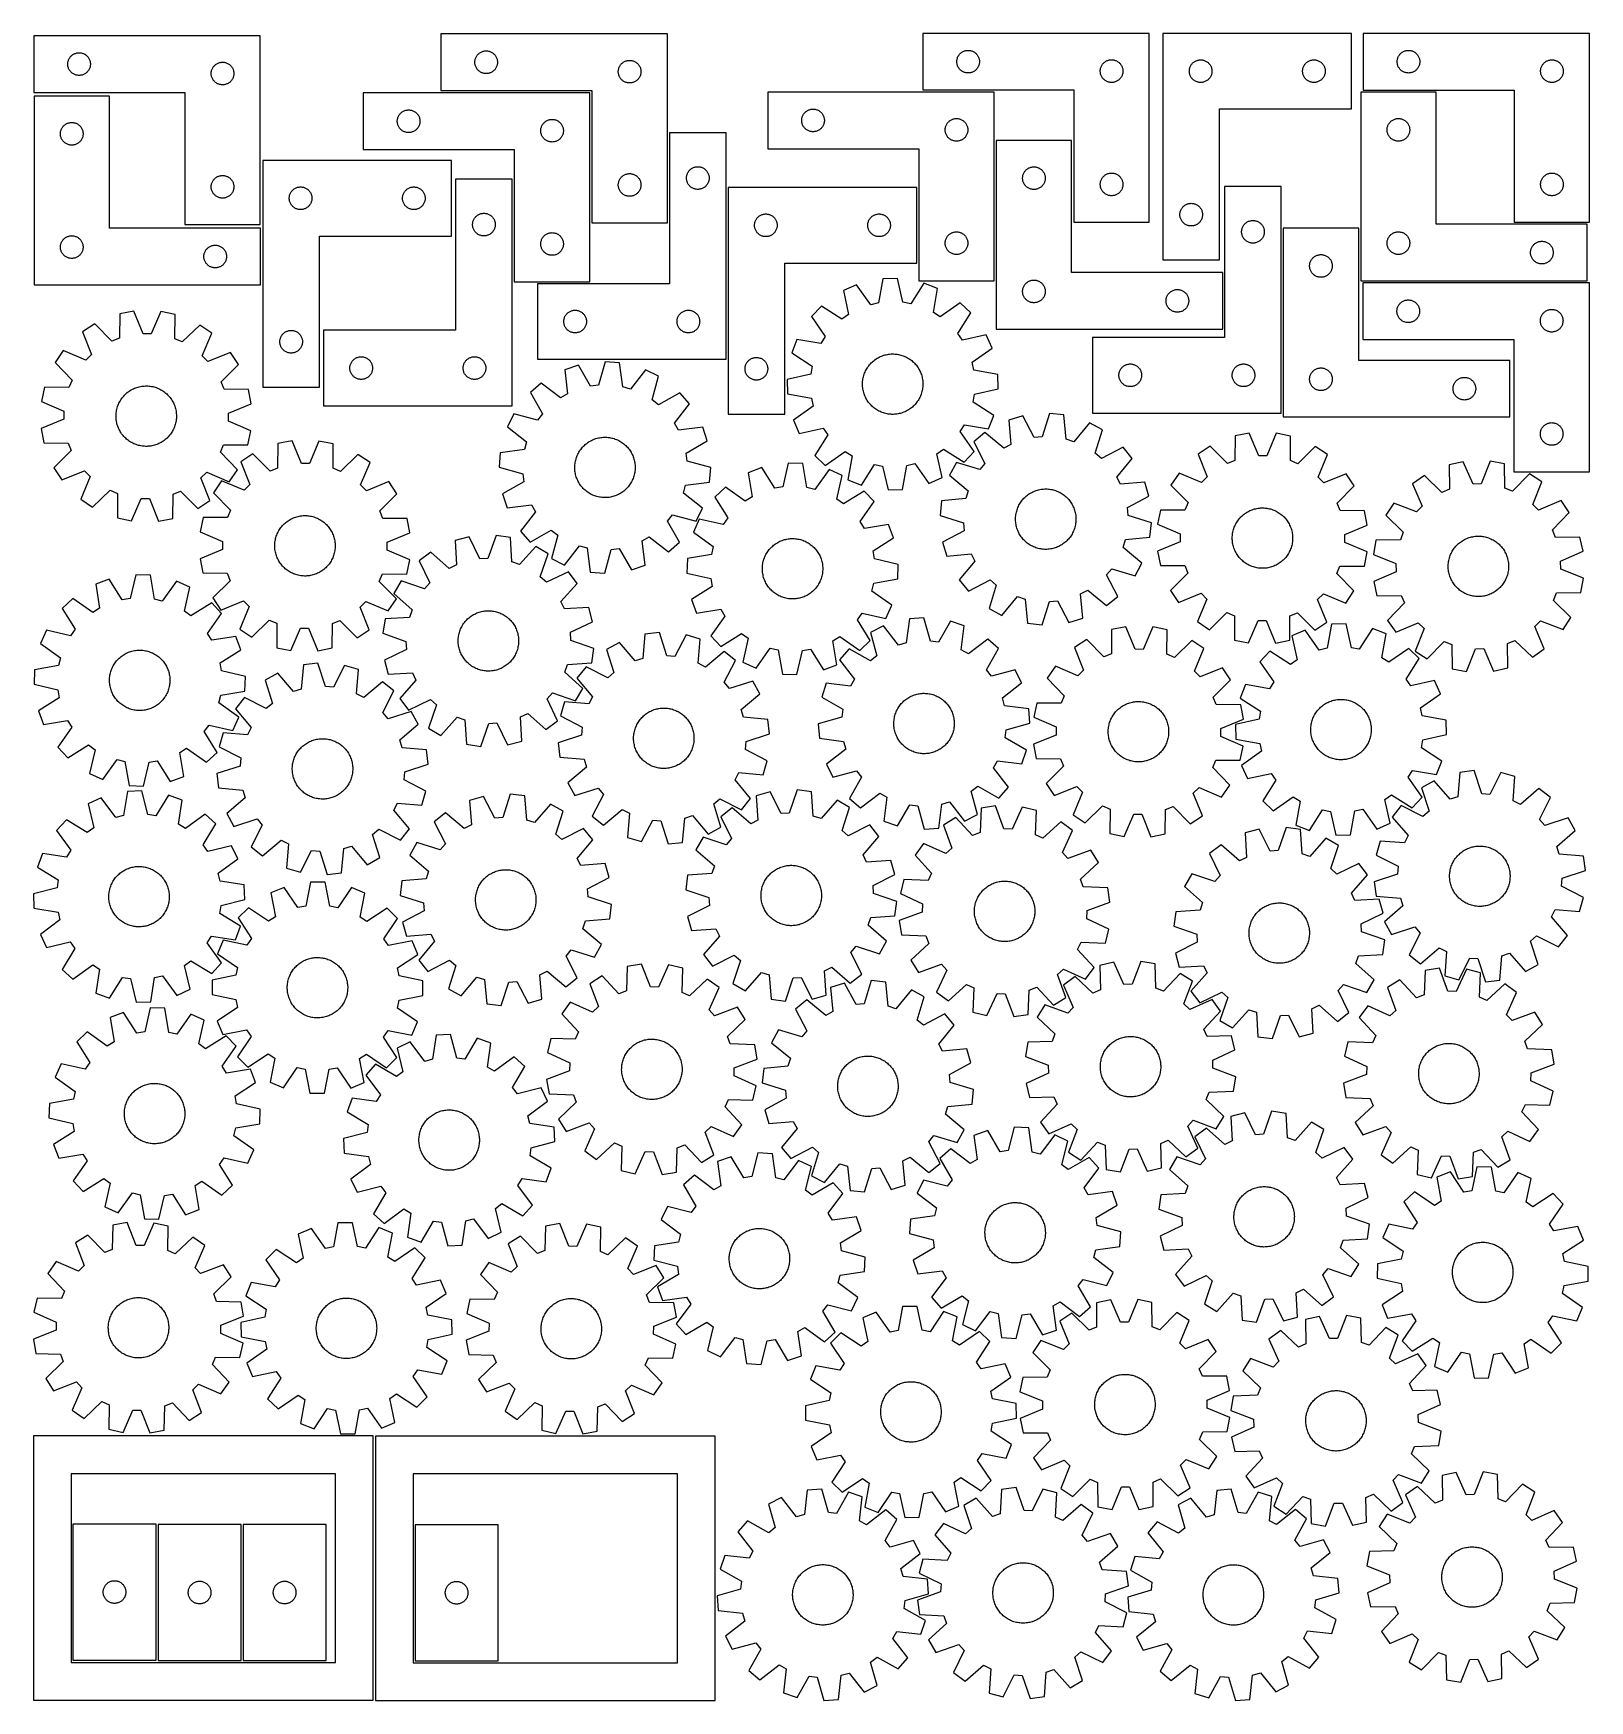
# Model space of a CAD drawing. Header units: millimetres. Extents: x 7 to 1243, y 7 to 1331.
import ezdxf

# ---------------------------------------------------------------- set-up
doc = ezdxf.new("R2010")
doc.units = ezdxf.units.MM
doc.layers.add('CUT', color=7, linetype='CONTINUOUS', true_color=0x000000)

msp = doc.modelspace()

# ---------------------------------------------------------------- linework, layer by layer
at = {"layer": 'CUT'}
for p, q in [((186.883999, 1329.233433), (6.883999, 1329.233433)), ((6.883999, 1329.233433), (6.883999, 1284.233433)), ((186.883999, 1179.233433), (186.883999, 1329.233433)), ((510.37405, 1330.70731), (330.37405, 1330.70731)), ((330.37405, 1330.70731), (330.37405, 1285.70731)), ((510.37405, 1180.70731), (510.37405, 1330.70731)), ((893.387813, 1331.152135), (713.387813, 1331.152135)), ((713.387813, 1331.152135), (713.387813, 1286.152135)), ((893.387813, 1181.152135), (893.387813, 1331.152135)), ((904.168755, 1331.110135), (904.168755, 1151.110135)), ((1054.168755, 1331.110135), (904.168755, 1331.110135)), ((1054.168755, 1271.110135), (1054.168755, 1331.110135)), ((1243.317951, 1331.129674), (1063.317951, 1331.129674)), ((1063.317951, 1331.129674), (1063.317951, 1286.129674)), ((1243.317951, 1181.129674), (1243.317951, 1331.129674)), ((35.08977, 1311.233433), (35.400772, 1311.733565)), ((35.400772, 1311.733565), (35.743819, 1312.212286)), ((35.743819, 1312.212286), (36.11744, 1312.667546)), ((36.11744, 1312.667546), (36.520038, 1313.097394)), ((36.520038, 1313.097394), (36.949886, 1313.499992)), ((36.949886, 1313.499992), (37.405146, 1313.873613)), ((37.405146, 1313.873613), (37.883867, 1314.21666)), ((37.883867, 1314.21666), (38.383999, 1314.527662)), ((38.383999, 1314.527662), (38.9034, 1314.805288)), ((38.9034, 1314.805288), (39.439848, 1315.048349)), ((39.439848, 1315.048349), (39.991043, 1315.255805)), ((39.991043, 1315.255805), (40.554627, 1315.426766)), ((40.554627, 1315.426766), (41.128186, 1315.560501)), ((41.128186, 1315.560501), (41.709263, 1315.656437)), ((41.709263, 1315.656437), (42.295371, 1315.714164)), ((42.295371, 1315.714164), (42.883999, 1315.733433)), ((42.883999, 1315.733433), (43.472627, 1315.714164)), ((43.472627, 1315.714164), (44.058734, 1315.656437)), ((44.058734, 1315.656437), (44.639812, 1315.560501)), ((44.639812, 1315.560501), (45.21337, 1315.426766)), ((45.21337, 1315.426766), (45.776954, 1315.255805)), ((45.776954, 1315.255805), (46.32815, 1315.048349)), ((46.32815, 1315.048349), (46.864597, 1314.805288)), ((46.864597, 1314.805288), (47.383999, 1314.527662)), ((47.383999, 1314.527662), (47.884131, 1314.21666)), ((47.884131, 1314.21666), (48.362852, 1313.873613)), ((48.362852, 1313.873613), (48.818111, 1313.499992)), ((48.818111, 1313.499992), (49.24796, 1313.097394)), ((49.24796, 1313.097394), (49.650557, 1312.667546)), ((49.650557, 1312.667546), (50.024179, 1312.212286)), ((50.024179, 1312.212286), (50.367225, 1311.733565)), ((50.367225, 1311.733565), (50.678227, 1311.233433)), ((357.851679, 1311.100265), (358.059134, 1311.651461)), ((358.059134, 1311.651461), (358.302195, 1312.187909)), ((358.302195, 1312.187909), (358.579821, 1312.70731)), ((358.579821, 1312.70731), (358.890823, 1313.207442)), ((358.890823, 1313.207442), (359.23387, 1313.686163)), ((359.23387, 1313.686163), (359.607492, 1314.141423)), ((359.607492, 1314.141423), (360.010089, 1314.571271)), ((360.010089, 1314.571271), (360.439938, 1314.973869)), ((360.439938, 1314.973869), (360.895197, 1315.34749)), ((360.895197, 1315.34749), (361.373918, 1315.690537)), ((361.373918, 1315.690537), (361.87405, 1316.001539)), ((361.87405, 1316.001539), (362.393452, 1316.279165)), ((362.393452, 1316.279165), (362.929899, 1316.522226)), ((362.929899, 1316.522226), (363.481095, 1316.729681)), ((363.481095, 1316.729681), (364.044679, 1316.900643)), ((364.044679, 1316.900643), (364.618237, 1317.034378)), ((364.618237, 1317.034378), (365.199314, 1317.130314)), ((365.199314, 1317.130314), (365.785422, 1317.188041)), ((365.785422, 1317.188041), (366.37405, 1317.20731)), ((366.37405, 1317.20731), (366.962678, 1317.188041)), ((366.962678, 1317.188041), (367.548786, 1317.130314)), ((367.548786, 1317.130314), (368.129863, 1317.034378)), ((368.129863, 1317.034378), (368.703421, 1316.900643)), ((368.703421, 1316.900643), (369.267005, 1316.729681)), ((369.267005, 1316.729681), (369.818201, 1316.522226)), ((369.818201, 1316.522226), (370.354648, 1316.279165)), ((370.354648, 1316.279165), (370.87405, 1316.001539)), ((370.87405, 1316.001539), (371.374182, 1315.690537)), ((371.374182, 1315.690537), (371.852903, 1315.34749)), ((371.852903, 1315.34749), (372.308162, 1314.973869)), ((372.308162, 1314.973869), (372.738011, 1314.571271)), ((372.738011, 1314.571271), (373.140608, 1314.141423)), ((373.140608, 1314.141423), (373.51423, 1313.686163)), ((373.51423, 1313.686163), (373.857276, 1313.207442)), ((373.857276, 1313.207442), (374.168279, 1312.70731)), ((374.168279, 1312.70731), (374.445905, 1312.187909)), ((374.445905, 1312.187909), (374.688966, 1311.651461)), ((374.688966, 1311.651461), (374.896421, 1311.100265)), ((740.694481, 1310.981506), (740.865442, 1311.54509)), ((740.865442, 1311.54509), (741.072898, 1312.096285)), ((741.072898, 1312.096285), (741.315959, 1312.632733)), ((741.315959, 1312.632733), (741.593585, 1313.152135)), ((741.593585, 1313.152135), (741.904587, 1313.652267)), ((741.904587, 1313.652267), (742.247633, 1314.130987)), ((742.247633, 1314.130987), (742.621255, 1314.586247)), ((742.621255, 1314.586247), (743.023852, 1315.016096)), ((743.023852, 1315.016096), (743.453701, 1315.418693)), ((743.453701, 1315.418693), (743.908961, 1315.792315)), ((743.908961, 1315.792315), (744.387681, 1316.135361)), ((744.387681, 1316.135361), (744.887813, 1316.446363)), ((744.887813, 1316.446363), (745.407215, 1316.723989)), ((745.407215, 1316.723989), (745.943662, 1316.96705)), ((745.943662, 1316.96705), (746.494858, 1317.174506)), ((746.494858, 1317.174506), (747.058442, 1317.345467)), ((747.058442, 1317.345467), (747.632, 1317.479202)), ((747.632, 1317.479202), (748.213078, 1317.575138)), ((748.213078, 1317.575138), (748.799185, 1317.632865)), ((748.799185, 1317.632865), (749.387813, 1317.652135)), ((749.387813, 1317.652135), (749.976442, 1317.632865)), ((749.976442, 1317.632865), (750.562549, 1317.575138)), ((750.562549, 1317.575138), (751.143626, 1317.479202)), ((751.143626, 1317.479202), (751.717185, 1317.345467)), ((751.717185, 1317.345467), (752.280769, 1317.174506)), ((752.280769, 1317.174506), (752.831964, 1316.96705)), ((752.831964, 1316.96705), (753.368412, 1316.723989)), ((753.368412, 1316.723989), (753.887813, 1316.446363)), ((753.887813, 1316.446363), (754.387945, 1316.135361)), ((754.387945, 1316.135361), (754.866666, 1315.792315)), ((754.866666, 1315.792315), (755.321926, 1315.418693)), ((755.321926, 1315.418693), (755.751774, 1315.016096)), ((755.751774, 1315.016096), (756.154372, 1314.586247)), ((756.154372, 1314.586247), (756.527993, 1314.130987)), ((756.527993, 1314.130987), (756.87104, 1313.652267)), ((756.87104, 1313.652267), (757.182042, 1313.152135)), ((757.182042, 1313.152135), (757.459668, 1312.632733)), ((757.459668, 1312.632733), (757.702729, 1312.096285)), ((757.702729, 1312.096285), (757.910185, 1311.54509)), ((757.910185, 1311.54509), (758.081146, 1310.981506)), ((1090.624619, 1310.959045), (1090.79558, 1311.522629)), ((1090.79558, 1311.522629), (1091.003035, 1312.073824)), ((1091.003035, 1312.073824), (1091.246096, 1312.610272)), ((1091.246096, 1312.610272), (1091.523722, 1313.129674)), ((1091.523722, 1313.129674), (1091.834724, 1313.629806)), ((1091.834724, 1313.629806), (1092.177771, 1314.108526)), ((1092.177771, 1314.108526), (1092.551393, 1314.563786)), ((1092.551393, 1314.563786), (1092.95399, 1314.993635)), ((1092.95399, 1314.993635), (1093.383839, 1315.396232)), ((1093.383839, 1315.396232), (1093.839098, 1315.769854)), ((1093.839098, 1315.769854), (1094.317819, 1316.1129)), ((1094.317819, 1316.1129), (1094.817951, 1316.423902)), ((1094.817951, 1316.423902), (1095.337353, 1316.701528)), ((1095.337353, 1316.701528), (1095.8738, 1316.944589)), ((1095.8738, 1316.944589), (1096.424996, 1317.152045)), ((1096.424996, 1317.152045), (1096.98858, 1317.323006)), ((1096.98858, 1317.323006), (1097.562138, 1317.456741)), ((1097.562138, 1317.456741), (1098.143215, 1317.552677)), ((1098.143215, 1317.552677), (1098.729323, 1317.610404)), ((1098.729323, 1317.610404), (1099.317951, 1317.629674)), ((1099.317951, 1317.629674), (1099.906579, 1317.610404)), ((1099.906579, 1317.610404), (1100.492687, 1317.552677)), ((1100.492687, 1317.552677), (1101.073764, 1317.456741)), ((1101.073764, 1317.456741), (1101.647322, 1317.323006)), ((1101.647322, 1317.323006), (1102.210906, 1317.152045)), ((1102.210906, 1317.152045), (1102.762102, 1316.944589)), ((1102.762102, 1316.944589), (1103.298549, 1316.701528)), ((1103.298549, 1316.701528), (1103.817951, 1316.423902)), ((1103.817951, 1316.423902), (1104.318083, 1316.1129)), ((1104.318083, 1316.1129), (1104.796804, 1315.769854)), ((1104.796804, 1315.769854), (1105.252063, 1315.396232)), ((1105.252063, 1315.396232), (1105.681912, 1314.993635)), ((1105.681912, 1314.993635), (1106.084509, 1314.563786)), ((1106.084509, 1314.563786), (1106.458131, 1314.108526)), ((1106.458131, 1314.108526), (1106.801178, 1313.629806)), ((1106.801178, 1313.629806), (1107.11218, 1313.129674)), ((1107.11218, 1313.129674), (1107.389806, 1312.610272)), ((1107.389806, 1312.610272), (1107.632867, 1312.073824)), ((1107.632867, 1312.073824), (1107.840322, 1311.522629)), ((1107.840322, 1311.522629), (1108.011283, 1310.959045)), ((33.883999, 1306.733433), (33.903268, 1307.322062)), ((33.903268, 1306.144805), (33.883999, 1306.733433)), ((33.903268, 1307.322062), (33.960995, 1307.908169)), ((33.960995, 1305.558698), (33.903268, 1306.144805)), ((33.960995, 1307.908169), (34.056931, 1308.489246)), ((34.056931, 1304.97762), (33.960995, 1305.558698)), ((34.056931, 1308.489246), (34.190666, 1309.062805)), ((34.190666, 1304.404062), (34.056931, 1304.97762)), ((34.190666, 1309.062805), (34.361628, 1309.626389)), ((34.361628, 1303.840478), (34.190666, 1304.404062)), ((34.361628, 1309.626389), (34.569083, 1310.177584)), ((34.569083, 1303.289282), (34.361628, 1303.840478)), ((34.569083, 1310.177584), (34.812144, 1310.714032)), ((34.812144, 1302.752835), (34.569083, 1303.289282)), ((34.812144, 1310.714032), (35.08977, 1311.233433)), ((35.08977, 1302.233433), (34.812144, 1302.752835)), ((35.400772, 1301.733301), (35.08977, 1302.233433)), ((35.743819, 1301.25458), (35.400772, 1301.733301)), ((36.11744, 1300.799321), (35.743819, 1301.25458)), ((36.520038, 1300.369472), (36.11744, 1300.799321)), ((36.949886, 1299.966875), (36.520038, 1300.369472)), ((37.405146, 1299.593253), (36.949886, 1299.966875)), ((37.883867, 1299.250207), (37.405146, 1299.593253)), ((38.383999, 1298.939205), (37.883867, 1299.250207)), ((38.9034, 1298.661579), (38.383999, 1298.939205)), ((39.439848, 1298.418518), (38.9034, 1298.661579)), ((39.991043, 1298.211062), (39.439848, 1298.418518)), ((40.554627, 1298.040101), (39.991043, 1298.211062)), ((45.776954, 1298.211062), (45.21337, 1298.040101)), ((46.32815, 1298.418518), (45.776954, 1298.211062)), ((46.864597, 1298.661579), (46.32815, 1298.418518)), ((47.383999, 1298.939205), (46.864597, 1298.661579)), ((47.884131, 1299.250207), (47.383999, 1298.939205)), ((48.362852, 1299.593253), (47.884131, 1299.250207)), ((48.818111, 1299.966875), (48.362852, 1299.593253)), ((49.24796, 1300.369472), (48.818111, 1299.966875)), ((49.650557, 1300.799321), (49.24796, 1300.369472)), ((50.024179, 1301.25458), (49.650557, 1300.799321)), ((50.367225, 1301.733301), (50.024179, 1301.25458)), ((50.678227, 1302.233433), (50.367225, 1301.733301)), ((50.678227, 1311.233433), (50.955853, 1310.714032)), ((50.955853, 1302.752835), (50.678227, 1302.233433)), ((50.955853, 1310.714032), (51.198914, 1310.177584)), ((51.198914, 1303.289282), (50.955853, 1302.752835)), ((51.198914, 1310.177584), (51.40637, 1309.626389)), ((51.40637, 1303.840478), (51.198914, 1303.289282)), ((51.40637, 1309.626389), (51.577331, 1309.062805)), ((51.577331, 1304.404062), (51.40637, 1303.840478)), ((51.577331, 1309.062805), (51.711066, 1308.489246)), ((51.711066, 1304.97762), (51.577331, 1304.404062)), ((51.711066, 1308.489246), (51.807002, 1307.908169)), ((51.807002, 1305.558698), (51.711066, 1304.97762)), ((51.807002, 1307.908169), (51.864729, 1307.322062)), ((51.864729, 1306.144805), (51.807002, 1305.558698)), ((51.864729, 1307.322062), (51.883999, 1306.733433)), ((51.883999, 1306.733433), (51.864729, 1306.144805)), ((147.883999, 1299.233433), (147.903268, 1299.822062)), ((147.903268, 1298.644805), (147.883999, 1299.233433)), ((147.903268, 1299.822062), (147.960995, 1300.408169)), ((147.960995, 1298.058698), (147.903268, 1298.644805)), ((147.960995, 1300.408169), (148.056931, 1300.989246)), ((148.056931, 1300.989246), (148.190666, 1301.562805)), ((148.190666, 1301.562805), (148.361628, 1302.126389)), ((148.361628, 1302.126389), (148.569083, 1302.677584)), ((148.569083, 1302.677584), (148.812144, 1303.214032)), ((148.812144, 1303.214032), (149.08977, 1303.733433)), ((149.08977, 1303.733433), (149.400772, 1304.233565)), ((149.400772, 1304.233565), (149.743819, 1304.712286)), ((149.743819, 1304.712286), (150.11744, 1305.167546)), ((150.11744, 1305.167546), (150.520038, 1305.597394)), ((150.520038, 1305.597394), (150.949886, 1305.999992)), ((150.949886, 1305.999992), (151.405146, 1306.373613)), ((151.405146, 1306.373613), (151.883867, 1306.71666)), ((151.883867, 1306.71666), (152.383999, 1307.027662)), ((152.383999, 1307.027662), (152.9034, 1307.305288)), ((152.9034, 1307.305288), (153.439848, 1307.548349)), ((153.439848, 1307.548349), (153.991043, 1307.755805)), ((153.991043, 1307.755805), (154.554627, 1307.926766)), ((154.554627, 1307.926766), (155.128186, 1308.060501)), ((155.128186, 1308.060501), (155.709263, 1308.156437)), ((155.709263, 1308.156437), (156.295371, 1308.214164)), ((156.295371, 1308.214164), (156.883999, 1308.233433)), ((156.883999, 1308.233433), (157.472627, 1308.214164)), ((157.472627, 1308.214164), (158.058734, 1308.156437)), ((158.058734, 1308.156437), (158.639812, 1308.060501)), ((158.639812, 1308.060501), (159.21337, 1307.926766)), ((159.21337, 1307.926766), (159.776954, 1307.755805)), ((159.776954, 1307.755805), (160.32815, 1307.548349)), ((160.32815, 1307.548349), (160.864597, 1307.305288)), ((160.864597, 1307.305288), (161.383999, 1307.027662)), ((161.383999, 1307.027662), (161.884131, 1306.71666)), ((161.884131, 1306.71666), (162.362852, 1306.373613)), ((162.362852, 1306.373613), (162.818111, 1305.999992)), ((162.818111, 1305.999992), (163.24796, 1305.597394)), ((163.24796, 1305.597394), (163.650557, 1305.167546)), ((163.650557, 1305.167546), (164.024179, 1304.712286)), ((164.024179, 1304.712286), (164.367225, 1304.233565)), ((164.367225, 1304.233565), (164.678227, 1303.733433)), ((164.678227, 1303.733433), (164.955853, 1303.214032)), ((164.955853, 1303.214032), (165.198914, 1302.677584)), ((165.198914, 1302.677584), (165.40637, 1302.126389)), ((165.40637, 1302.126389), (165.577331, 1301.562805)), ((165.577331, 1301.562805), (165.711066, 1300.989246)), ((165.711066, 1300.989246), (165.807002, 1300.408169)), ((165.807002, 1300.408169), (165.864729, 1299.822062)), ((165.864729, 1298.644805), (165.807002, 1298.058698)), ((165.864729, 1299.822062), (165.883999, 1299.233433)), ((165.883999, 1299.233433), (165.864729, 1298.644805)), ((357.37405, 1308.20731), (357.39332, 1308.795938)), ((357.39332, 1307.618682), (357.37405, 1308.20731)), ((357.39332, 1308.795938), (357.451046, 1309.382046)), ((357.451046, 1307.032575), (357.39332, 1307.618682)), ((357.451046, 1309.382046), (357.546982, 1309.963123)), ((357.546982, 1306.451497), (357.451046, 1307.032575)), ((357.546982, 1309.963123), (357.680717, 1310.536682)), ((357.680717, 1305.877939), (357.546982, 1306.451497)), ((357.680717, 1310.536682), (357.851679, 1311.100265)), ((357.851679, 1305.314355), (357.680717, 1305.877939)), ((358.059134, 1304.763159), (357.851679, 1305.314355)), ((358.302195, 1304.226712), (358.059134, 1304.763159)), ((358.579821, 1303.70731), (358.302195, 1304.226712)), ((358.890823, 1303.207178), (358.579821, 1303.70731)), ((359.23387, 1302.728457), (358.890823, 1303.207178)), ((359.607492, 1302.273198), (359.23387, 1302.728457)), ((360.010089, 1301.843349), (359.607492, 1302.273198)), ((360.439938, 1301.440752), (360.010089, 1301.843349)), ((360.895197, 1301.06713), (360.439938, 1301.440752)), ((361.373918, 1300.724084), (360.895197, 1301.06713)), ((361.87405, 1300.413082), (361.373918, 1300.724084)), ((362.393452, 1300.135456), (361.87405, 1300.413082)), ((362.929899, 1299.892395), (362.393452, 1300.135456)), ((363.481095, 1299.684939), (362.929899, 1299.892395)), ((364.044679, 1299.513978), (363.481095, 1299.684939)), ((364.618237, 1299.380243), (364.044679, 1299.513978)), ((365.199314, 1299.284307), (364.618237, 1299.380243)), ((365.785422, 1299.22658), (365.199314, 1299.284307)), ((366.37405, 1299.20731), (365.785422, 1299.22658)), ((366.962678, 1299.22658), (366.37405, 1299.20731)), ((367.548786, 1299.284307), (366.962678, 1299.22658)), ((368.129863, 1299.380243), (367.548786, 1299.284307)), ((368.703421, 1299.513978), (368.129863, 1299.380243)), ((369.267005, 1299.684939), (368.703421, 1299.513978)), ((369.818201, 1299.892395), (369.267005, 1299.684939)), ((370.354648, 1300.135456), (369.818201, 1299.892395)), ((370.87405, 1300.413082), (370.354648, 1300.135456)), ((371.374182, 1300.724084), (370.87405, 1300.413082)), ((371.852903, 1301.06713), (371.374182, 1300.724084)), ((372.308162, 1301.440752), (371.852903, 1301.06713)), ((372.738011, 1301.843349), (372.308162, 1301.440752)), ((373.140608, 1302.273198), (372.738011, 1301.843349)), ((373.51423, 1302.728457), (373.140608, 1302.273198)), ((373.857276, 1303.207178), (373.51423, 1302.728457)), ((374.168279, 1303.70731), (373.857276, 1303.207178)), ((374.445905, 1304.226712), (374.168279, 1303.70731)), ((374.688966, 1304.763159), (374.445905, 1304.226712)), ((374.896421, 1305.314355), (374.688966, 1304.763159)), ((374.896421, 1311.100265), (375.067382, 1310.536682)), ((375.067382, 1305.877939), (374.896421, 1305.314355)), ((375.067382, 1310.536682), (375.201117, 1309.963123)), ((375.201117, 1306.451497), (375.067382, 1305.877939)), ((375.201117, 1309.963123), (375.297054, 1309.382046)), ((375.297054, 1307.032575), (375.201117, 1306.451497)), ((375.297054, 1309.382046), (375.35478, 1308.795938)), ((375.35478, 1307.618682), (375.297054, 1307.032575)), ((375.35478, 1308.795938), (375.37405, 1308.20731)), ((375.37405, 1308.20731), (375.35478, 1307.618682)), ((471.37405, 1300.70731), (471.39332, 1301.295938)), ((471.39332, 1300.118682), (471.37405, 1300.70731)), ((471.39332, 1301.295938), (471.451046, 1301.882046)), ((471.451046, 1299.532575), (471.39332, 1300.118682)), ((471.451046, 1301.882046), (471.546982, 1302.463123)), ((471.546982, 1298.951497), (471.451046, 1299.532575)), ((471.546982, 1302.463123), (471.680717, 1303.036682)), ((471.680717, 1298.377939), (471.546982, 1298.951497)), ((471.680717, 1303.036682), (471.851679, 1303.600265)), ((471.851679, 1297.814355), (471.680717, 1298.377939)), ((471.851679, 1303.600265), (472.059134, 1304.151461)), ((472.059134, 1304.151461), (472.302195, 1304.687909)), ((472.302195, 1304.687909), (472.579821, 1305.20731)), ((472.579821, 1305.20731), (472.890823, 1305.707442)), ((472.890823, 1305.707442), (473.23387, 1306.186163)), ((473.23387, 1306.186163), (473.607492, 1306.641423)), ((473.607492, 1306.641423), (474.010089, 1307.071271)), ((474.010089, 1307.071271), (474.439938, 1307.473869)), ((474.439938, 1307.473869), (474.895197, 1307.84749)), ((474.895197, 1307.84749), (475.373918, 1308.190537)), ((475.373918, 1308.190537), (475.87405, 1308.501539)), ((475.87405, 1308.501539), (476.393452, 1308.779165)), ((476.393452, 1308.779165), (476.929899, 1309.022226)), ((476.929899, 1309.022226), (477.481095, 1309.229681)), ((477.481095, 1309.229681), (478.044679, 1309.400643)), ((478.044679, 1309.400643), (478.618237, 1309.534378)), ((478.618237, 1309.534378), (479.199314, 1309.630314)), ((479.199314, 1309.630314), (479.785422, 1309.688041)), ((479.785422, 1309.688041), (480.37405, 1309.70731)), ((480.37405, 1309.70731), (480.962678, 1309.688041)), ((480.962678, 1309.688041), (481.548786, 1309.630314)), ((481.548786, 1309.630314), (482.129863, 1309.534378)), ((482.129863, 1309.534378), (482.703421, 1309.400643)), ((482.703421, 1309.400643), (483.267005, 1309.229681)), ((483.267005, 1309.229681), (483.818201, 1309.022226)), ((483.818201, 1309.022226), (484.354648, 1308.779165)), ((484.354648, 1308.779165), (484.87405, 1308.501539)), ((484.87405, 1308.501539), (485.374182, 1308.190537)), ((485.374182, 1308.190537), (485.852903, 1307.84749)), ((485.852903, 1307.84749), (486.308162, 1307.473869)), ((486.308162, 1307.473869), (486.738011, 1307.071271)), ((486.738011, 1307.071271), (487.140608, 1306.641423)), ((487.140608, 1306.641423), (487.51423, 1306.186163)), ((487.51423, 1306.186163), (487.857276, 1305.707442)), ((487.857276, 1305.707442), (488.168279, 1305.20731)), ((488.168279, 1305.20731), (488.445905, 1304.687909)), ((488.445905, 1304.687909), (488.688966, 1304.151461)), ((488.688966, 1304.151461), (488.896421, 1303.600265)), ((488.896421, 1303.600265), (489.067382, 1303.036682)), ((489.067382, 1298.377939), (488.896421, 1297.814355)), ((489.067382, 1303.036682), (489.201117, 1302.463123)), ((489.201117, 1298.951497), (489.067382, 1298.377939)), ((489.201117, 1302.463123), (489.297054, 1301.882046)), ((489.297054, 1299.532575), (489.201117, 1298.951497)), ((489.297054, 1301.882046), (489.35478, 1301.295938)), ((489.35478, 1300.118682), (489.297054, 1299.532575)), ((489.35478, 1301.295938), (489.37405, 1300.70731)), ((489.37405, 1300.70731), (489.35478, 1300.118682)), ((740.387813, 1308.652135), (740.407083, 1309.240763)), ((740.407083, 1308.063506), (740.387813, 1308.652135)), ((740.407083, 1309.240763), (740.46481, 1309.82687)), ((740.46481, 1307.477399), (740.407083, 1308.063506)), ((740.46481, 1309.82687), (740.560746, 1310.407947)), ((740.560746, 1306.896322), (740.46481, 1307.477399)), ((740.560746, 1310.407947), (740.694481, 1310.981506)), ((740.694481, 1306.322763), (740.560746, 1306.896322)), ((740.865442, 1305.759179), (740.694481, 1306.322763)), ((741.072898, 1305.207984), (740.865442, 1305.759179)), ((741.315959, 1304.671536), (741.072898, 1305.207984)), ((741.593585, 1304.152135), (741.315959, 1304.671536)), ((741.904587, 1303.652002), (741.593585, 1304.152135)), ((742.247633, 1303.173282), (741.904587, 1303.652002)), ((742.621255, 1302.718022), (742.247633, 1303.173282)), ((743.023852, 1302.288173), (742.621255, 1302.718022)), ((743.453701, 1301.885576), (743.023852, 1302.288173)), ((743.908961, 1301.511954), (743.453701, 1301.885576)), ((744.387681, 1301.168908), (743.908961, 1301.511954)), ((744.887813, 1300.857906), (744.387681, 1301.168908)), ((745.407215, 1300.58028), (744.887813, 1300.857906)), ((745.943662, 1300.337219), (745.407215, 1300.58028)), ((746.494858, 1300.129763), (745.943662, 1300.337219)), ((747.058442, 1299.958802), (746.494858, 1300.129763)), ((747.632, 1299.825067), (747.058442, 1299.958802)), ((748.213078, 1299.729131), (747.632, 1299.825067)), ((748.799185, 1299.671404), (748.213078, 1299.729131)), ((749.387813, 1299.652135), (748.799185, 1299.671404)), ((749.976442, 1299.671404), (749.387813, 1299.652135)), ((750.562549, 1299.729131), (749.976442, 1299.671404)), ((751.143626, 1299.825067), (750.562549, 1299.729131)), ((751.717185, 1299.958802), (751.143626, 1299.825067)), ((752.280769, 1300.129763), (751.717185, 1299.958802)), ((752.831964, 1300.337219), (752.280769, 1300.129763)), ((753.368412, 1300.58028), (752.831964, 1300.337219)), ((753.887813, 1300.857906), (753.368412, 1300.58028)), ((754.387945, 1301.168908), (753.887813, 1300.857906)), ((754.866666, 1301.511954), (754.387945, 1301.168908)), ((755.321926, 1301.885576), (754.866666, 1301.511954)), ((755.751774, 1302.288173), (755.321926, 1301.885576)), ((756.154372, 1302.718022), (755.751774, 1302.288173)), ((756.527993, 1303.173282), (756.154372, 1302.718022)), ((756.87104, 1303.652002), (756.527993, 1303.173282)), ((757.182042, 1304.152135), (756.87104, 1303.652002)), ((757.459668, 1304.671536), (757.182042, 1304.152135)), ((757.702729, 1305.207984), (757.459668, 1304.671536)), ((757.910185, 1305.759179), (757.702729, 1305.207984)), ((758.081146, 1306.322763), (757.910185, 1305.759179)), ((758.081146, 1310.981506), (758.214881, 1310.407947)), ((758.214881, 1306.896322), (758.081146, 1306.322763)), ((758.214881, 1310.407947), (758.310817, 1309.82687)), ((758.310817, 1307.477399), (758.214881, 1306.896322)), ((758.310817, 1309.82687), (758.368544, 1309.240763)), ((758.368544, 1308.063506), (758.310817, 1307.477399)), ((758.368544, 1309.240763), (758.387813, 1308.652135)), ((758.387813, 1308.652135), (758.368544, 1308.063506)), ((854.387813, 1301.152135), (854.407083, 1301.740763)), ((854.407083, 1300.563506), (854.387813, 1301.152135)), ((854.407083, 1301.740763), (854.46481, 1302.32687)), ((854.46481, 1299.977399), (854.407083, 1300.563506)), ((854.46481, 1302.32687), (854.560746, 1302.907947)), ((854.560746, 1299.396322), (854.46481, 1299.977399)), ((854.560746, 1302.907947), (854.694481, 1303.481506)), ((854.694481, 1298.822763), (854.560746, 1299.396322)), ((854.694481, 1303.481506), (854.865442, 1304.04509)), ((854.865442, 1298.259179), (854.694481, 1298.822763)), ((854.865442, 1304.04509), (855.072898, 1304.596285)), ((855.072898, 1297.707984), (854.865442, 1298.259179)), ((855.072898, 1304.596285), (855.315959, 1305.132733)), ((855.315959, 1305.132733), (855.593585, 1305.652135)), ((855.593585, 1305.652135), (855.904587, 1306.152267)), ((855.904587, 1306.152267), (856.247633, 1306.630987)), ((856.247633, 1306.630987), (856.621255, 1307.086247)), ((856.621255, 1307.086247), (857.023852, 1307.516096)), ((857.023852, 1307.516096), (857.453701, 1307.918693)), ((857.453701, 1307.918693), (857.908961, 1308.292315)), ((857.908961, 1308.292315), (858.387681, 1308.635361)), ((858.387681, 1308.635361), (858.887813, 1308.946363)), ((858.887813, 1308.946363), (859.407215, 1309.223989)), ((859.407215, 1309.223989), (859.943662, 1309.46705)), ((859.943662, 1309.46705), (860.494858, 1309.674506)), ((860.494858, 1309.674506), (861.058442, 1309.845467)), ((861.058442, 1309.845467), (861.632, 1309.979202)), ((861.632, 1309.979202), (862.213078, 1310.075138)), ((862.213078, 1310.075138), (862.799185, 1310.132865)), ((862.799185, 1310.132865), (863.387813, 1310.152135)), ((863.387813, 1310.152135), (863.976442, 1310.132865)), ((863.976442, 1310.132865), (864.562549, 1310.075138)), ((864.562549, 1310.075138), (865.143626, 1309.979202)), ((865.143626, 1309.979202), (865.717185, 1309.845467)), ((865.717185, 1309.845467), (866.280769, 1309.674506)), ((866.280769, 1309.674506), (866.831964, 1309.46705)), ((866.831964, 1309.46705), (867.368412, 1309.223989)), ((867.368412, 1309.223989), (867.887813, 1308.946363)), ((867.887813, 1308.946363), (868.387945, 1308.635361)), ((868.387945, 1308.635361), (868.866666, 1308.292315)), ((868.866666, 1308.292315), (869.321926, 1307.918693)), ((869.321926, 1307.918693), (869.751774, 1307.516096)), ((869.751774, 1307.516096), (870.154372, 1307.086247)), ((870.154372, 1307.086247), (870.527993, 1306.630987)), ((870.527993, 1306.630987), (870.87104, 1306.152267)), ((870.87104, 1306.152267), (871.182042, 1305.652135)), ((871.182042, 1305.652135), (871.459668, 1305.132733)), ((871.459668, 1305.132733), (871.702729, 1304.596285)), ((871.702729, 1304.596285), (871.910185, 1304.04509)), ((871.910185, 1298.259179), (871.702729, 1297.707984)), ((871.910185, 1304.04509), (872.081146, 1303.481506)), ((872.081146, 1298.822763), (871.910185, 1298.259179)), ((872.081146, 1303.481506), (872.214881, 1302.907947)), ((872.214881, 1299.396322), (872.081146, 1298.822763)), ((872.214881, 1302.907947), (872.310817, 1302.32687)), ((872.310817, 1299.977399), (872.214881, 1299.396322)), ((872.310817, 1302.32687), (872.368544, 1301.740763)), ((872.368544, 1300.563506), (872.310817, 1299.977399)), ((872.368544, 1301.740763), (872.387813, 1301.152135)), ((872.387813, 1301.152135), (872.368544, 1300.563506)), ((925.168755, 1301.110135), (925.188025, 1301.698763)), ((925.188025, 1300.521507), (925.168755, 1301.110135)), ((925.188025, 1301.698763), (925.245751, 1302.28487)), ((925.245751, 1299.935399), (925.188025, 1300.521507)), ((925.245751, 1302.28487), (925.341688, 1302.865948)), ((925.341688, 1299.354322), (925.245751, 1299.935399)), ((925.341688, 1302.865948), (925.475423, 1303.439506)), ((925.475423, 1298.780763), (925.341688, 1299.354322)), ((925.475423, 1303.439506), (925.646384, 1304.00309)), ((925.646384, 1298.21718), (925.475423, 1298.780763)), ((925.646384, 1304.00309), (925.853839, 1304.554286)), ((925.853839, 1297.665984), (925.646384, 1298.21718)), ((925.853839, 1304.554286), (926.0969, 1305.090733)), ((926.0969, 1305.090733), (926.374526, 1305.610135)), ((926.374526, 1305.610135), (926.685529, 1306.110267)), ((926.685529, 1306.110267), (927.028575, 1306.588988)), ((927.028575, 1306.588988), (927.402197, 1307.044247)), ((927.402197, 1307.044247), (927.804794, 1307.474096)), ((927.804794, 1307.474096), (928.234643, 1307.876693)), ((928.234643, 1307.876693), (928.689902, 1308.250315)), ((928.689902, 1308.250315), (929.168623, 1308.593361)), ((929.168623, 1308.593361), (929.668755, 1308.904363)), ((929.668755, 1308.904363), (930.188157, 1309.181989)), ((930.188157, 1309.181989), (930.724604, 1309.42505)), ((930.724604, 1309.42505), (931.2758, 1309.632506)), ((931.2758, 1309.632506), (931.839384, 1309.803467)), ((931.839384, 1309.803467), (932.412942, 1309.937202)), ((932.412942, 1309.937202), (932.994019, 1310.033138)), ((932.994019, 1310.033138), (933.580127, 1310.090865)), ((933.580127, 1310.090865), (934.168755, 1310.110135)), ((934.168755, 1310.110135), (934.757383, 1310.090865)), ((934.757383, 1310.090865), (935.343491, 1310.033138)), ((935.343491, 1310.033138), (935.924568, 1309.937202)), ((935.924568, 1309.937202), (936.498126, 1309.803467)), ((936.498126, 1309.803467), (937.06171, 1309.632506)), ((937.06171, 1309.632506), (937.612906, 1309.42505)), ((937.612906, 1309.42505), (938.149353, 1309.181989)), ((938.149353, 1309.181989), (938.668755, 1308.904363)), ((938.668755, 1308.904363), (939.168887, 1308.593361)), ((939.168887, 1308.593361), (939.647608, 1308.250315)), ((939.647608, 1308.250315), (940.102867, 1307.876693)), ((940.102867, 1307.876693), (940.532716, 1307.474096)), ((940.532716, 1307.474096), (940.935313, 1307.044247)), ((940.935313, 1307.044247), (941.308935, 1306.588988)), ((941.308935, 1306.588988), (941.651982, 1306.110267)), ((941.651982, 1306.110267), (941.962984, 1305.610135)), ((941.962984, 1305.610135), (942.24061, 1305.090733)), ((942.24061, 1305.090733), (942.483671, 1304.554286)), ((942.483671, 1304.554286), (942.691126, 1304.00309)), ((942.691126, 1298.21718), (942.483671, 1297.665984)), ((942.691126, 1304.00309), (942.862087, 1303.439506)), ((942.862087, 1298.780763), (942.691126, 1298.21718)), ((942.862087, 1303.439506), (942.995823, 1302.865948)), ((942.995823, 1299.354322), (942.862087, 1298.780763)), ((942.995823, 1302.865948), (943.091759, 1302.28487)), ((943.091759, 1299.935399), (942.995823, 1299.354322)), ((943.091759, 1302.28487), (943.149485, 1301.698763)), ((943.149485, 1300.521507), (943.091759, 1299.935399)), ((943.149485, 1301.698763), (943.168755, 1301.110135)), ((943.168755, 1301.110135), (943.149485, 1300.521507)), ((1015.168755, 1301.110135), (1015.188025, 1301.698763)), ((1015.188025, 1300.521507), (1015.168755, 1301.110135)), ((1015.188025, 1301.698763), (1015.245751, 1302.28487)), ((1015.245751, 1299.935399), (1015.188025, 1300.521507)), ((1015.245751, 1302.28487), (1015.341688, 1302.865948)), ((1015.341688, 1299.354322), (1015.245751, 1299.935399)), ((1015.341688, 1302.865948), (1015.475423, 1303.439506)), ((1015.475423, 1298.780763), (1015.341688, 1299.354322)), ((1015.475423, 1303.439506), (1015.646384, 1304.00309)), ((1015.646384, 1298.21718), (1015.475423, 1298.780763)), ((1015.646384, 1304.00309), (1015.853839, 1304.554286)), ((1015.853839, 1297.665984), (1015.646384, 1298.21718)), ((1015.853839, 1304.554286), (1016.0969, 1305.090733)), ((1016.0969, 1305.090733), (1016.374526, 1305.610135)), ((1016.374526, 1305.610135), (1016.685529, 1306.110267)), ((1016.685529, 1306.110267), (1017.028575, 1306.588988)), ((1017.028575, 1306.588988), (1017.402197, 1307.044247)), ((1017.402197, 1307.044247), (1017.804794, 1307.474096)), ((1017.804794, 1307.474096), (1018.234643, 1307.876693)), ((1018.234643, 1307.876693), (1018.689902, 1308.250315)), ((1018.689902, 1308.250315), (1019.168623, 1308.593361)), ((1019.168623, 1308.593361), (1019.668755, 1308.904363)), ((1019.668755, 1308.904363), (1020.188157, 1309.181989)), ((1020.188157, 1309.181989), (1020.724604, 1309.42505)), ((1020.724604, 1309.42505), (1021.2758, 1309.632506)), ((1021.2758, 1309.632506), (1021.839384, 1309.803467)), ((1021.839384, 1309.803467), (1022.412942, 1309.937202)), ((1022.412942, 1309.937202), (1022.994019, 1310.033138)), ((1022.994019, 1310.033138), (1023.580127, 1310.090865)), ((1023.580127, 1310.090865), (1024.168755, 1310.110135)), ((1024.168755, 1310.110135), (1024.757383, 1310.090865)), ((1024.757383, 1310.090865), (1025.343491, 1310.033138)), ((1025.343491, 1310.033138), (1025.924568, 1309.937202)), ((1025.924568, 1309.937202), (1026.498126, 1309.803467)), ((1026.498126, 1309.803467), (1027.06171, 1309.632506)), ((1027.06171, 1309.632506), (1027.612906, 1309.42505)), ((1027.612906, 1309.42505), (1028.149353, 1309.181989)), ((1028.149353, 1309.181989), (1028.668755, 1308.904363)), ((1028.668755, 1308.904363), (1029.168887, 1308.593361)), ((1029.168887, 1308.593361), (1029.647608, 1308.250315)), ((1029.647608, 1308.250315), (1030.102867, 1307.876693)), ((1030.102867, 1307.876693), (1030.532716, 1307.474096)), ((1030.532716, 1307.474096), (1030.935313, 1307.044247)), ((1030.935313, 1307.044247), (1031.308935, 1306.588988)), ((1031.308935, 1306.588988), (1031.651982, 1306.110267)), ((1031.651982, 1306.110267), (1031.962984, 1305.610135)), ((1031.962984, 1305.610135), (1032.24061, 1305.090733)), ((1032.24061, 1305.090733), (1032.483671, 1304.554286)), ((1032.483671, 1304.554286), (1032.691126, 1304.00309)), ((1032.691126, 1298.21718), (1032.483671, 1297.665984)), ((1032.691126, 1304.00309), (1032.862087, 1303.439506)), ((1032.862087, 1298.780763), (1032.691126, 1298.21718)), ((1032.862087, 1303.439506), (1032.995823, 1302.865948)), ((1032.995823, 1299.354322), (1032.862087, 1298.780763)), ((1032.995823, 1302.865948), (1033.091759, 1302.28487)), ((1033.091759, 1299.935399), (1032.995823, 1299.354322)), ((1033.091759, 1302.28487), (1033.149485, 1301.698763)), ((1033.149485, 1300.521507), (1033.091759, 1299.935399)), ((1033.149485, 1301.698763), (1033.168755, 1301.110135)), ((1033.168755, 1301.110135), (1033.149485, 1300.521507)), ((1090.317951, 1308.629674), (1090.337221, 1309.218302)), ((1090.337221, 1308.041045), (1090.317951, 1308.629674)), ((1090.337221, 1309.218302), (1090.394947, 1309.804409)), ((1090.394947, 1307.454938), (1090.337221, 1308.041045)), ((1090.394947, 1309.804409), (1090.490883, 1310.385486)), ((1090.490883, 1306.873861), (1090.394947, 1307.454938)), ((1090.490883, 1310.385486), (1090.624619, 1310.959045)), ((1090.624619, 1306.300302), (1090.490883, 1306.873861)), ((1090.79558, 1305.736718), (1090.624619, 1306.300302)), ((1091.003035, 1305.185523), (1090.79558, 1305.736718)), ((1091.246096, 1304.649075), (1091.003035, 1305.185523)), ((1091.523722, 1304.129674), (1091.246096, 1304.649075)), ((1091.834724, 1303.629541), (1091.523722, 1304.129674)), ((1092.177771, 1303.150821), (1091.834724, 1303.629541)), ((1092.551393, 1302.695561), (1092.177771, 1303.150821)), ((1092.95399, 1302.265713), (1092.551393, 1302.695561)), ((1093.383839, 1301.863115), (1092.95399, 1302.265713)), ((1093.839098, 1301.489494), (1093.383839, 1301.863115)), ((1094.317819, 1301.146447), (1093.839098, 1301.489494)), ((1094.817951, 1300.835445), (1094.317819, 1301.146447)), ((1095.337353, 1300.557819), (1094.817951, 1300.835445)), ((1095.8738, 1300.314758), (1095.337353, 1300.557819)), ((1096.424996, 1300.107302), (1095.8738, 1300.314758)), ((1096.98858, 1299.936341), (1096.424996, 1300.107302)), ((1097.562138, 1299.802606), (1096.98858, 1299.936341)), ((1098.143215, 1299.70667), (1097.562138, 1299.802606)), ((1098.729323, 1299.648943), (1098.143215, 1299.70667)), ((1099.317951, 1299.629674), (1098.729323, 1299.648943)), ((1099.906579, 1299.648943), (1099.317951, 1299.629674)), ((1100.492687, 1299.70667), (1099.906579, 1299.648943)), ((1101.073764, 1299.802606), (1100.492687, 1299.70667)), ((1101.647322, 1299.936341), (1101.073764, 1299.802606)), ((1102.210906, 1300.107302), (1101.647322, 1299.936341)), ((1102.762102, 1300.314758), (1102.210906, 1300.107302)), ((1103.298549, 1300.557819), (1102.762102, 1300.314758)), ((1103.817951, 1300.835445), (1103.298549, 1300.557819)), ((1104.318083, 1301.146447), (1103.817951, 1300.835445)), ((1104.796804, 1301.489494), (1104.318083, 1301.146447)), ((1105.252063, 1301.863115), (1104.796804, 1301.489494)), ((1105.681912, 1302.265713), (1105.252063, 1301.863115)), ((1106.084509, 1302.695561), (1105.681912, 1302.265713)), ((1106.458131, 1303.150821), (1106.084509, 1302.695561)), ((1106.801178, 1303.629541), (1106.458131, 1303.150821)), ((1107.11218, 1304.129674), (1106.801178, 1303.629541)), ((1107.389806, 1304.649075), (1107.11218, 1304.129674)), ((1107.632867, 1305.185523), (1107.389806, 1304.649075)), ((1107.840322, 1305.736718), (1107.632867, 1305.185523)), ((1108.011283, 1306.300302), (1107.840322, 1305.736718)), ((1108.011283, 1310.959045), (1108.145019, 1310.385486)), ((1108.145019, 1306.873861), (1108.011283, 1306.300302)), ((1108.145019, 1310.385486), (1108.240955, 1309.804409)), ((1108.240955, 1307.454938), (1108.145019, 1306.873861)), ((1108.240955, 1309.804409), (1108.298681, 1309.218302)), ((1108.298681, 1308.041045), (1108.240955, 1307.454938)), ((1108.298681, 1309.218302), (1108.317951, 1308.629674)), ((1108.317951, 1308.629674), (1108.298681, 1308.041045)), ((1204.317951, 1301.129674), (1204.337221, 1301.718302)), ((1204.337221, 1300.541045), (1204.317951, 1301.129674)), ((1204.337221, 1301.718302), (1204.394947, 1302.304409)), ((1204.394947, 1299.954938), (1204.337221, 1300.541045)), ((1204.394947, 1302.304409), (1204.490883, 1302.885486)), ((1204.490883, 1299.373861), (1204.394947, 1299.954938)), ((1204.490883, 1302.885486), (1204.624619, 1303.459045)), ((1204.624619, 1298.800302), (1204.490883, 1299.373861)), ((1204.624619, 1303.459045), (1204.79558, 1304.022629)), ((1204.79558, 1298.236718), (1204.624619, 1298.800302)), ((1204.79558, 1304.022629), (1205.003035, 1304.573824)), ((1205.003035, 1297.685523), (1204.79558, 1298.236718)), ((1205.003035, 1304.573824), (1205.246096, 1305.110272)), ((1205.246096, 1305.110272), (1205.523722, 1305.629674)), ((1205.523722, 1305.629674), (1205.834724, 1306.129806)), ((1205.834724, 1306.129806), (1206.177771, 1306.608526)), ((1206.177771, 1306.608526), (1206.551393, 1307.063786)), ((1206.551393, 1307.063786), (1206.95399, 1307.493635)), ((1206.95399, 1307.493635), (1207.383839, 1307.896232)), ((1207.383839, 1307.896232), (1207.839098, 1308.269854)), ((1207.839098, 1308.269854), (1208.317819, 1308.6129)), ((1208.317819, 1308.6129), (1208.817951, 1308.923902)), ((1208.817951, 1308.923902), (1209.337353, 1309.201528)), ((1209.337353, 1309.201528), (1209.8738, 1309.444589)), ((1209.8738, 1309.444589), (1210.424996, 1309.652045)), ((1210.424996, 1309.652045), (1210.98858, 1309.823006)), ((1210.98858, 1309.823006), (1211.562138, 1309.956741)), ((1211.562138, 1309.956741), (1212.143215, 1310.052677)), ((1212.143215, 1310.052677), (1212.729323, 1310.110404)), ((1212.729323, 1310.110404), (1213.317951, 1310.129674)), ((1213.317951, 1310.129674), (1213.906579, 1310.110404)), ((1213.906579, 1310.110404), (1214.492687, 1310.052677)), ((1214.492687, 1310.052677), (1215.073764, 1309.956741)), ((1215.073764, 1309.956741), (1215.647322, 1309.823006)), ((1215.647322, 1309.823006), (1216.210906, 1309.652045)), ((1216.210906, 1309.652045), (1216.762102, 1309.444589)), ((1216.762102, 1309.444589), (1217.298549, 1309.201528)), ((1217.298549, 1309.201528), (1217.817951, 1308.923902)), ((1217.817951, 1308.923902), (1218.318083, 1308.6129)), ((1218.318083, 1308.6129), (1218.796804, 1308.269854)), ((1218.796804, 1308.269854), (1219.252063, 1307.896232)), ((1219.252063, 1307.896232), (1219.681912, 1307.493635)), ((1219.681912, 1307.493635), (1220.084509, 1307.063786)), ((1220.084509, 1307.063786), (1220.458131, 1306.608526)), ((1220.458131, 1306.608526), (1220.801178, 1306.129806)), ((1220.801178, 1306.129806), (1221.11218, 1305.629674)), ((1221.11218, 1305.629674), (1221.389806, 1305.110272)), ((1221.389806, 1305.110272), (1221.632867, 1304.573824)), ((1221.632867, 1304.573824), (1221.840322, 1304.022629)), ((1221.840322, 1298.236718), (1221.632867, 1297.685523)), ((1221.840322, 1304.022629), (1222.011283, 1303.459045)), ((1222.011283, 1298.800302), (1221.840322, 1298.236718)), ((1222.011283, 1303.459045), (1222.145019, 1302.885486)), ((1222.145019, 1299.373861), (1222.011283, 1298.800302)), ((1222.145019, 1302.885486), (1222.240955, 1302.304409)), ((1222.240955, 1299.954938), (1222.145019, 1299.373861)), ((1222.240955, 1302.304409), (1222.298681, 1301.718302)), ((1222.298681, 1300.541045), (1222.240955, 1299.954938)), ((1222.298681, 1301.718302), (1222.317951, 1301.129674)), ((1222.317951, 1301.129674), (1222.298681, 1300.541045)), ((41.128186, 1297.906366), (40.554627, 1298.040101)), ((41.709263, 1297.81043), (41.128186, 1297.906366)), ((42.295371, 1297.752703), (41.709263, 1297.81043)), ((42.883999, 1297.733433), (42.295371, 1297.752703)), ((43.472627, 1297.752703), (42.883999, 1297.733433)), ((44.058734, 1297.81043), (43.472627, 1297.752703)), ((44.639812, 1297.906366), (44.058734, 1297.81043)), ((45.21337, 1298.040101), (44.639812, 1297.906366)), ((148.056931, 1297.47762), (147.960995, 1298.058698)), ((148.190666, 1296.904062), (148.056931, 1297.47762)), ((148.361628, 1296.340478), (148.190666, 1296.904062)), ((148.569083, 1295.789282), (148.361628, 1296.340478)), ((148.812144, 1295.252835), (148.569083, 1295.789282)), ((149.08977, 1294.733433), (148.812144, 1295.252835)), ((149.400772, 1294.233301), (149.08977, 1294.733433)), ((149.743819, 1293.75458), (149.400772, 1294.233301)), ((150.11744, 1293.299321), (149.743819, 1293.75458)), ((150.520038, 1292.869472), (150.11744, 1293.299321)), ((150.949886, 1292.466875), (150.520038, 1292.869472)), ((151.405146, 1292.093253), (150.949886, 1292.466875)), ((151.883867, 1291.750207), (151.405146, 1292.093253)), ((152.383999, 1291.439205), (151.883867, 1291.750207)), ((152.9034, 1291.161579), (152.383999, 1291.439205)), ((153.439848, 1290.918518), (152.9034, 1291.161579)), ((153.991043, 1290.711062), (153.439848, 1290.918518)), ((154.554627, 1290.540101), (153.991043, 1290.711062)), ((155.128186, 1290.406366), (154.554627, 1290.540101)), ((155.709263, 1290.31043), (155.128186, 1290.406366)), ((156.295371, 1290.252703), (155.709263, 1290.31043)), ((156.883999, 1290.233433), (156.295371, 1290.252703)), ((157.472627, 1290.252703), (156.883999, 1290.233433)), ((158.058734, 1290.31043), (157.472627, 1290.252703)), ((158.639812, 1290.406366), (158.058734, 1290.31043)), ((159.21337, 1290.540101), (158.639812, 1290.406366)), ((159.776954, 1290.711062), (159.21337, 1290.540101)), ((160.32815, 1290.918518), (159.776954, 1290.711062)), ((160.864597, 1291.161579), (160.32815, 1290.918518)), ((161.383999, 1291.439205), (160.864597, 1291.161579)), ((161.884131, 1291.750207), (161.383999, 1291.439205)), ((162.362852, 1292.093253), (161.884131, 1291.750207)), ((162.818111, 1292.466875), (162.362852, 1292.093253)), ((163.24796, 1292.869472), (162.818111, 1292.466875)), ((163.650557, 1293.299321), (163.24796, 1292.869472)), ((164.024179, 1293.75458), (163.650557, 1293.299321)), ((164.367225, 1294.233301), (164.024179, 1293.75458)), ((164.678227, 1294.733433), (164.367225, 1294.233301)), ((164.955853, 1295.252835), (164.678227, 1294.733433)), ((165.198914, 1295.789282), (164.955853, 1295.252835)), ((165.40637, 1296.340478), (165.198914, 1295.789282)), ((165.577331, 1296.904062), (165.40637, 1296.340478)), ((165.711066, 1297.47762), (165.577331, 1296.904062)), ((165.807002, 1298.058698), (165.711066, 1297.47762)), ((330.37405, 1285.70731), (450.37405, 1285.70731)), ((450.37405, 1285.70731), (450.37405, 1180.70731)), ((472.059134, 1297.263159), (471.851679, 1297.814355)), ((472.302195, 1296.726712), (472.059134, 1297.263159)), ((472.579821, 1296.20731), (472.302195, 1296.726712)), ((472.890823, 1295.707178), (472.579821, 1296.20731)), ((473.23387, 1295.228457), (472.890823, 1295.707178)), ((473.607492, 1294.773198), (473.23387, 1295.228457)), ((474.010089, 1294.343349), (473.607492, 1294.773198)), ((474.439938, 1293.940752), (474.010089, 1294.343349)), ((474.895197, 1293.56713), (474.439938, 1293.940752)), ((475.373918, 1293.224084), (474.895197, 1293.56713)), ((475.87405, 1292.913082), (475.373918, 1293.224084)), ((476.393452, 1292.635456), (475.87405, 1292.913082)), ((476.929899, 1292.392395), (476.393452, 1292.635456)), ((477.481095, 1292.184939), (476.929899, 1292.392395)), ((478.044679, 1292.013978), (477.481095, 1292.184939)), ((478.618237, 1291.880243), (478.044679, 1292.013978)), ((479.199314, 1291.784307), (478.618237, 1291.880243)), ((479.785422, 1291.72658), (479.199314, 1291.784307)), ((480.37405, 1291.70731), (479.785422, 1291.72658)), ((480.962678, 1291.72658), (480.37405, 1291.70731)), ((481.548786, 1291.784307), (480.962678, 1291.72658)), ((482.129863, 1291.880243), (481.548786, 1291.784307)), ((482.703421, 1292.013978), (482.129863, 1291.880243)), ((483.267005, 1292.184939), (482.703421, 1292.013978)), ((483.818201, 1292.392395), (483.267005, 1292.184939)), ((484.354648, 1292.635456), (483.818201, 1292.392395)), ((484.87405, 1292.913082), (484.354648, 1292.635456)), ((485.374182, 1293.224084), (484.87405, 1292.913082)), ((485.852903, 1293.56713), (485.374182, 1293.224084)), ((486.308162, 1293.940752), (485.852903, 1293.56713)), ((486.738011, 1294.343349), (486.308162, 1293.940752)), ((487.140608, 1294.773198), (486.738011, 1294.343349)), ((487.51423, 1295.228457), (487.140608, 1294.773198)), ((487.857276, 1295.707178), (487.51423, 1295.228457)), ((488.168279, 1296.20731), (487.857276, 1295.707178)), ((488.445905, 1296.726712), (488.168279, 1296.20731)), ((488.688966, 1297.263159), (488.445905, 1296.726712)), ((488.896421, 1297.814355), (488.688966, 1297.263159)), ((713.387813, 1286.152135), (833.387813, 1286.152135)), ((833.387813, 1286.152135), (833.387813, 1181.152135)), ((855.315959, 1297.171536), (855.072898, 1297.707984)), ((855.593585, 1296.652135), (855.315959, 1297.171536)), ((855.904587, 1296.152002), (855.593585, 1296.652135)), ((856.247633, 1295.673282), (855.904587, 1296.152002)), ((856.621255, 1295.218022), (856.247633, 1295.673282)), ((857.023852, 1294.788173), (856.621255, 1295.218022)), ((857.453701, 1294.385576), (857.023852, 1294.788173)), ((857.908961, 1294.011954), (857.453701, 1294.385576)), ((858.387681, 1293.668908), (857.908961, 1294.011954)), ((858.887813, 1293.357906), (858.387681, 1293.668908)), ((859.407215, 1293.08028), (858.887813, 1293.357906)), ((859.943662, 1292.837219), (859.407215, 1293.08028)), ((860.494858, 1292.629763), (859.943662, 1292.837219)), ((861.058442, 1292.458802), (860.494858, 1292.629763)), ((861.632, 1292.325067), (861.058442, 1292.458802)), ((862.213078, 1292.229131), (861.632, 1292.325067)), ((862.799185, 1292.171404), (862.213078, 1292.229131)), ((863.387813, 1292.152135), (862.799185, 1292.171404)), ((863.976442, 1292.171404), (863.387813, 1292.152135)), ((864.562549, 1292.229131), (863.976442, 1292.171404)), ((865.143626, 1292.325067), (864.562549, 1292.229131)), ((865.717185, 1292.458802), (865.143626, 1292.325067)), ((866.280769, 1292.629763), (865.717185, 1292.458802)), ((866.831964, 1292.837219), (866.280769, 1292.629763)), ((867.368412, 1293.08028), (866.831964, 1292.837219)), ((867.887813, 1293.357906), (867.368412, 1293.08028)), ((868.387945, 1293.668908), (867.887813, 1293.357906)), ((868.866666, 1294.011954), (868.387945, 1293.668908)), ((869.321926, 1294.385576), (868.866666, 1294.011954)), ((869.751774, 1294.788173), (869.321926, 1294.385576)), ((870.154372, 1295.218022), (869.751774, 1294.788173)), ((870.527993, 1295.673282), (870.154372, 1295.218022)), ((870.87104, 1296.152002), (870.527993, 1295.673282)), ((871.182042, 1296.652135), (870.87104, 1296.152002)), ((871.459668, 1297.171536), (871.182042, 1296.652135)), ((871.702729, 1297.707984), (871.459668, 1297.171536)), ((926.0969, 1297.129536), (925.853839, 1297.665984)), ((926.374526, 1296.610135), (926.0969, 1297.129536)), ((926.685529, 1296.110003), (926.374526, 1296.610135)), ((927.028575, 1295.631282), (926.685529, 1296.110003)), ((927.402197, 1295.176022), (927.028575, 1295.631282)), ((927.804794, 1294.746174), (927.402197, 1295.176022)), ((928.234643, 1294.343576), (927.804794, 1294.746174)), ((928.689902, 1293.969955), (928.234643, 1294.343576)), ((929.168623, 1293.626908), (928.689902, 1293.969955)), ((929.668755, 1293.315906), (929.168623, 1293.626908)), ((930.188157, 1293.03828), (929.668755, 1293.315906)), ((930.724604, 1292.795219), (930.188157, 1293.03828)), ((931.2758, 1292.587764), (930.724604, 1292.795219)), ((931.839384, 1292.416802), (931.2758, 1292.587764)), ((932.412942, 1292.283067), (931.839384, 1292.416802)), ((932.994019, 1292.187131), (932.412942, 1292.283067)), ((933.580127, 1292.129404), (932.994019, 1292.187131)), ((934.168755, 1292.110135), (933.580127, 1292.129404)), ((934.757383, 1292.129404), (934.168755, 1292.110135)), ((935.343491, 1292.187131), (934.757383, 1292.129404)), ((935.924568, 1292.283067), (935.343491, 1292.187131)), ((936.498126, 1292.416802), (935.924568, 1292.283067)), ((937.06171, 1292.587764), (936.498126, 1292.416802)), ((937.612906, 1292.795219), (937.06171, 1292.587764)), ((938.149353, 1293.03828), (937.612906, 1292.795219)), ((938.668755, 1293.315906), (938.149353, 1293.03828)), ((939.168887, 1293.626908), (938.668755, 1293.315906)), ((939.647608, 1293.969955), (939.168887, 1293.626908)), ((940.102867, 1294.343576), (939.647608, 1293.969955)), ((940.532716, 1294.746174), (940.102867, 1294.343576)), ((940.935313, 1295.176022), (940.532716, 1294.746174)), ((941.308935, 1295.631282), (940.935313, 1295.176022)), ((941.651982, 1296.110003), (941.308935, 1295.631282)), ((941.962984, 1296.610135), (941.651982, 1296.110003)), ((942.24061, 1297.129536), (941.962984, 1296.610135)), ((942.483671, 1297.665984), (942.24061, 1297.129536)), ((1016.0969, 1297.129536), (1015.853839, 1297.665984)), ((1016.374526, 1296.610135), (1016.0969, 1297.129536)), ((1016.685529, 1296.110003), (1016.374526, 1296.610135)), ((1017.028575, 1295.631282), (1016.685529, 1296.110003)), ((1017.402197, 1295.176022), (1017.028575, 1295.631282)), ((1017.804794, 1294.746174), (1017.402197, 1295.176022)), ((1018.234643, 1294.343576), (1017.804794, 1294.746174)), ((1018.689902, 1293.969955), (1018.234643, 1294.343576)), ((1019.168623, 1293.626908), (1018.689902, 1293.969955)), ((1019.668755, 1293.315906), (1019.168623, 1293.626908)), ((1020.188157, 1293.03828), (1019.668755, 1293.315906)), ((1020.724604, 1292.795219), (1020.188157, 1293.03828)), ((1021.2758, 1292.587764), (1020.724604, 1292.795219)), ((1021.839384, 1292.416802), (1021.2758, 1292.587764)), ((1022.412942, 1292.283067), (1021.839384, 1292.416802)), ((1022.994019, 1292.187131), (1022.412942, 1292.283067)), ((1023.580127, 1292.129404), (1022.994019, 1292.187131)), ((1024.168755, 1292.110135), (1023.580127, 1292.129404)), ((1024.757383, 1292.129404), (1024.168755, 1292.110135)), ((1025.343491, 1292.187131), (1024.757383, 1292.129404)), ((1025.924568, 1292.283067), (1025.343491, 1292.187131)), ((1026.498126, 1292.416802), (1025.924568, 1292.283067)), ((1027.06171, 1292.587764), (1026.498126, 1292.416802)), ((1027.612906, 1292.795219), (1027.06171, 1292.587764)), ((1028.149353, 1293.03828), (1027.612906, 1292.795219)), ((1028.668755, 1293.315906), (1028.149353, 1293.03828)), ((1029.168887, 1293.626908), (1028.668755, 1293.315906)), ((1029.647608, 1293.969955), (1029.168887, 1293.626908)), ((1030.102867, 1294.343576), (1029.647608, 1293.969955)), ((1030.532716, 1294.746174), (1030.102867, 1294.343576)), ((1030.935313, 1295.176022), (1030.532716, 1294.746174)), ((1031.308935, 1295.631282), (1030.935313, 1295.176022)), ((1031.651982, 1296.110003), (1031.308935, 1295.631282)), ((1031.962984, 1296.610135), (1031.651982, 1296.110003)), ((1032.24061, 1297.129536), (1031.962984, 1296.610135)), ((1032.483671, 1297.665984), (1032.24061, 1297.129536)), ((1063.317951, 1286.129674), (1183.317951, 1286.129674)), ((1183.317951, 1286.129674), (1183.317951, 1181.129674)), ((1205.246096, 1297.149075), (1205.003035, 1297.685523)), ((1205.523722, 1296.629674), (1205.246096, 1297.149075)), ((1205.834724, 1296.129541), (1205.523722, 1296.629674)), ((1206.177771, 1295.650821), (1205.834724, 1296.129541)), ((1206.551393, 1295.195561), (1206.177771, 1295.650821)), ((1206.95399, 1294.765713), (1206.551393, 1295.195561)), ((1207.383839, 1294.363115), (1206.95399, 1294.765713)), ((1207.839098, 1293.989494), (1207.383839, 1294.363115)), ((1208.317819, 1293.646447), (1207.839098, 1293.989494)), ((1208.817951, 1293.335445), (1208.317819, 1293.646447)), ((1209.337353, 1293.057819), (1208.817951, 1293.335445)), ((1209.8738, 1292.814758), (1209.337353, 1293.057819)), ((1210.424996, 1292.607302), (1209.8738, 1292.814758)), ((1210.98858, 1292.436341), (1210.424996, 1292.607302)), ((1211.562138, 1292.302606), (1210.98858, 1292.436341)), ((1212.143215, 1292.20667), (1211.562138, 1292.302606)), ((1212.729323, 1292.148943), (1212.143215, 1292.20667)), ((1213.317951, 1292.129674), (1212.729323, 1292.148943)), ((1213.906579, 1292.148943), (1213.317951, 1292.129674)), ((1214.492687, 1292.20667), (1213.906579, 1292.148943)), ((1215.073764, 1292.302606), (1214.492687, 1292.20667)), ((1215.647322, 1292.436341), (1215.073764, 1292.302606)), ((1216.210906, 1292.607302), (1215.647322, 1292.436341)), ((1216.762102, 1292.814758), (1216.210906, 1292.607302)), ((1217.298549, 1293.057819), (1216.762102, 1292.814758)), ((1217.817951, 1293.335445), (1217.298549, 1293.057819)), ((1218.318083, 1293.646447), (1217.817951, 1293.335445)), ((1218.796804, 1293.989494), (1218.318083, 1293.646447)), ((1219.252063, 1294.363115), (1218.796804, 1293.989494)), ((1219.681912, 1294.765713), (1219.252063, 1294.363115)), ((1220.084509, 1295.195561), (1219.681912, 1294.765713)), ((1220.458131, 1295.650821), (1220.084509, 1295.195561)), ((1220.801178, 1296.129541), (1220.458131, 1295.650821)), ((1221.11218, 1296.629674), (1220.801178, 1296.129541)), ((1221.389806, 1297.149075), (1221.11218, 1296.629674)), ((1221.632867, 1297.685523), (1221.389806, 1297.149075)), ((6.883999, 1284.233433), (126.883999, 1284.233433)), ((67.05783, 1281.347443), (7.05783, 1281.347443)), ((7.05783, 1281.347443), (7.05783, 1131.347443)), ((67.05783, 1176.347443), (67.05783, 1281.347443)), ((126.883999, 1284.233433), (126.883999, 1179.233433)), ((448.757229, 1283.813756), (268.757229, 1283.813756)), ((268.757229, 1283.813756), (268.757229, 1238.813756)), ((448.757229, 1133.813756), (448.757229, 1283.813756)), ((770.156032, 1284.471226), (590.156032, 1284.471226)), ((590.156032, 1284.471226), (590.156032, 1239.471226)), ((770.156032, 1134.471226), (770.156032, 1284.471226)), ((1121.341826, 1284.488557), (1061.341826, 1284.488557)), ((1061.341826, 1284.488557), (1061.341826, 1134.488557)), ((1121.341826, 1179.488557), (1121.341826, 1284.488557)), ((31.123718, 1258.114002), (31.578977, 1258.487624)), ((31.578977, 1258.487624), (32.057698, 1258.83067)), ((32.057698, 1258.83067), (32.55783, 1259.141672)), ((32.55783, 1259.141672), (33.077232, 1259.419298)), ((33.077232, 1259.419298), (33.613679, 1259.662359)), ((33.613679, 1259.662359), (34.164875, 1259.869815)), ((34.164875, 1259.869815), (34.728458, 1260.040776)), ((34.728458, 1260.040776), (35.302017, 1260.174511)), ((35.302017, 1260.174511), (35.883094, 1260.270447)), ((35.883094, 1260.270447), (36.469202, 1260.328174)), ((36.469202, 1260.328174), (37.05783, 1260.347443)), ((37.05783, 1260.347443), (37.646458, 1260.328174)), ((37.646458, 1260.328174), (38.232566, 1260.270447)), ((38.232566, 1260.270447), (38.813643, 1260.174511)), ((38.813643, 1260.174511), (39.387201, 1260.040776)), ((39.387201, 1260.040776), (39.950785, 1259.869815)), ((39.950785, 1259.869815), (40.501981, 1259.662359)), ((40.501981, 1259.662359), (41.038428, 1259.419298)), ((41.038428, 1259.419298), (41.55783, 1259.141672)), ((41.55783, 1259.141672), (42.057962, 1258.83067)), ((42.057962, 1258.83067), (42.536683, 1258.487624)), ((42.536683, 1258.487624), (42.991942, 1258.114002)), ((295.757229, 1261.313756), (295.776498, 1261.902384)), ((295.776498, 1260.725127), (295.757229, 1261.313756)), ((295.776498, 1261.902384), (295.834225, 1262.488491)), ((295.834225, 1260.13902), (295.776498, 1260.725127)), ((295.834225, 1262.488491), (295.930161, 1263.069569)), ((295.930161, 1259.557943), (295.834225, 1260.13902)), ((295.930161, 1263.069569), (296.063896, 1263.643127)), ((296.063896, 1258.984384), (295.930161, 1259.557943)), ((296.063896, 1263.643127), (296.234857, 1264.206711)), ((296.234857, 1258.4208), (296.063896, 1258.984384)), ((296.234857, 1264.206711), (296.442313, 1264.757906)), ((296.442313, 1257.869605), (296.234857, 1258.4208)), ((296.442313, 1264.757906), (296.685374, 1265.294354)), ((296.685374, 1265.294354), (296.963, 1265.813756)), ((296.963, 1265.813756), (297.274002, 1266.313888)), ((297.274002, 1266.313888), (297.617049, 1266.792608)), ((297.617049, 1266.792608), (297.99067, 1267.247868)), ((297.99067, 1267.247868), (298.393268, 1267.677717)), ((298.393268, 1267.677717), (298.823116, 1268.080314)), ((298.823116, 1268.080314), (299.278376, 1268.453936)), ((299.278376, 1268.453936), (299.757097, 1268.796982)), ((299.757097, 1268.796982), (300.257229, 1269.107984)), ((300.257229, 1269.107984), (300.77663, 1269.38561)), ((300.77663, 1269.38561), (301.313078, 1269.628671)), ((301.313078, 1269.628671), (301.864273, 1269.836127)), ((301.864273, 1269.836127), (302.427857, 1270.007088)), ((302.427857, 1270.007088), (303.001416, 1270.140823)), ((303.001416, 1270.140823), (303.582493, 1270.236759)), ((303.582493, 1270.236759), (304.1686, 1270.294486)), ((304.1686, 1270.294486), (304.757229, 1270.313756)), ((304.757229, 1270.313756), (305.345857, 1270.294486)), ((305.345857, 1270.294486), (305.931964, 1270.236759)), ((305.931964, 1270.236759), (306.513042, 1270.140823)), ((306.513042, 1270.140823), (307.0866, 1270.007088)), ((307.0866, 1270.007088), (307.650184, 1269.836127)), ((307.650184, 1269.836127), (308.20138, 1269.628671)), ((308.20138, 1269.628671), (308.737827, 1269.38561)), ((308.737827, 1269.38561), (309.257229, 1269.107984)), ((309.257229, 1269.107984), (309.757361, 1268.796982)), ((309.757361, 1268.796982), (310.236082, 1268.453936)), ((310.236082, 1268.453936), (310.691341, 1268.080314)), ((310.691341, 1268.080314), (311.12119, 1267.677717)), ((311.12119, 1267.677717), (311.523787, 1267.247868)), ((311.523787, 1267.247868), (311.897409, 1266.792608)), ((311.897409, 1266.792608), (312.240455, 1266.313888)), ((312.240455, 1266.313888), (312.551457, 1265.813756)), ((312.551457, 1265.813756), (312.829083, 1265.294354)), ((312.829083, 1265.294354), (313.072144, 1264.757906)), ((313.072144, 1264.757906), (313.2796, 1264.206711)), ((313.2796, 1258.4208), (313.072144, 1257.869605)), ((313.2796, 1264.206711), (313.450561, 1263.643127)), ((313.450561, 1258.984384), (313.2796, 1258.4208)), ((313.450561, 1263.643127), (313.584296, 1263.069569)), ((313.584296, 1259.557943), (313.450561, 1258.984384)), ((313.584296, 1263.069569), (313.680232, 1262.488491)), ((313.680232, 1260.13902), (313.584296, 1259.557943)), ((313.680232, 1262.488491), (313.737959, 1261.902384)), ((313.737959, 1260.725127), (313.680232, 1260.13902)), ((313.737959, 1261.902384), (313.757229, 1261.313756)), ((313.757229, 1261.313756), (313.737959, 1260.725127)), ((410.963, 1258.313756), (411.274002, 1258.813888)), ((411.274002, 1258.813888), (411.617049, 1259.292608)), ((411.617049, 1259.292608), (411.99067, 1259.747868)), ((411.99067, 1259.747868), (412.393268, 1260.177717)), ((412.393268, 1260.177717), (412.823116, 1260.580314)), ((412.823116, 1260.580314), (413.278376, 1260.953936)), ((413.278376, 1260.953936), (413.757097, 1261.296982)), ((413.757097, 1261.296982), (414.257229, 1261.607984)), ((414.257229, 1261.607984), (414.77663, 1261.88561)), ((414.77663, 1261.88561), (415.313078, 1262.128671)), ((415.313078, 1262.128671), (415.864273, 1262.336127)), ((415.864273, 1262.336127), (416.427857, 1262.507088)), ((416.427857, 1262.507088), (417.001416, 1262.640823)), ((417.001416, 1262.640823), (417.582493, 1262.736759)), ((417.582493, 1262.736759), (418.1686, 1262.794486)), ((418.1686, 1262.794486), (418.757229, 1262.813756)), ((418.757229, 1262.813756), (419.345857, 1262.794486)), ((419.345857, 1262.794486), (419.931964, 1262.736759)), ((419.931964, 1262.736759), (420.513042, 1262.640823)), ((420.513042, 1262.640823), (421.0866, 1262.507088)), ((421.0866, 1262.507088), (421.650184, 1262.336127)), ((421.650184, 1262.336127), (422.20138, 1262.128671)), ((422.20138, 1262.128671), (422.737827, 1261.88561)), ((422.737827, 1261.88561), (423.257229, 1261.607984)), ((423.257229, 1261.607984), (423.757361, 1261.296982)), ((423.757361, 1261.296982), (424.236082, 1260.953936)), ((424.236082, 1260.953936), (424.691341, 1260.580314)), ((424.691341, 1260.580314), (425.12119, 1260.177717)), ((425.12119, 1260.177717), (425.523787, 1259.747868)), ((425.523787, 1259.747868), (425.897409, 1259.292608)), ((425.897409, 1259.292608), (426.240455, 1258.813888)), ((426.240455, 1258.813888), (426.551457, 1258.313756)), ((617.156032, 1261.971226), (617.175302, 1262.559854)), ((617.175302, 1261.382598), (617.156032, 1261.971226)), ((617.175302, 1262.559854), (617.233029, 1263.145962)), ((617.233029, 1260.796491), (617.175302, 1261.382598)), ((617.233029, 1263.145962), (617.328965, 1263.727039)), ((617.328965, 1260.215413), (617.233029, 1260.796491)), ((617.328965, 1263.727039), (617.4627, 1264.300598)), ((617.4627, 1259.641855), (617.328965, 1260.215413)), ((617.4627, 1264.300598), (617.633661, 1264.864181)), ((617.633661, 1259.078271), (617.4627, 1259.641855)), ((617.633661, 1264.864181), (617.841117, 1265.415377)), ((617.841117, 1258.527075), (617.633661, 1259.078271)), ((617.841117, 1265.415377), (618.084178, 1265.951825)), ((618.084178, 1257.990628), (617.841117, 1258.527075)), ((618.084178, 1265.951825), (618.361804, 1266.471226)), ((618.361804, 1266.471226), (618.672806, 1266.971358)), ((618.672806, 1266.971358), (619.015852, 1267.450079)), ((619.015852, 1267.450079), (619.389474, 1267.905339)), ((619.389474, 1267.905339), (619.792071, 1268.335187)), ((619.792071, 1268.335187), (620.22192, 1268.737785)), ((620.22192, 1268.737785), (620.677179, 1269.111406)), ((620.677179, 1269.111406), (621.1559, 1269.454453)), ((621.1559, 1269.454453), (621.656032, 1269.765455)), ((621.656032, 1269.765455), (622.175434, 1270.043081)), ((622.175434, 1270.043081), (622.711881, 1270.286142)), ((622.711881, 1270.286142), (623.263077, 1270.493597)), ((623.263077, 1270.493597), (623.826661, 1270.664559)), ((623.826661, 1270.664559), (624.400219, 1270.798294)), ((624.400219, 1270.798294), (624.981297, 1270.89423)), ((624.981297, 1270.89423), (625.567404, 1270.951957)), ((625.567404, 1270.951957), (626.156032, 1270.971226)), ((626.156032, 1270.971226), (626.744661, 1270.951957)), ((626.744661, 1270.951957), (627.330768, 1270.89423)), ((627.330768, 1270.89423), (627.911845, 1270.798294)), ((627.911845, 1270.798294), (628.485404, 1270.664559)), ((628.485404, 1270.664559), (629.048988, 1270.493597)), ((629.048988, 1270.493597), (629.600183, 1270.286142)), ((629.600183, 1270.286142), (630.136631, 1270.043081)), ((630.136631, 1270.043081), (630.656032, 1269.765455)), ((630.656032, 1269.765455), (631.156164, 1269.454453)), ((631.156164, 1269.454453), (631.634885, 1269.111406)), ((631.634885, 1269.111406), (632.090145, 1268.737785)), ((632.090145, 1268.737785), (632.519993, 1268.335187)), ((632.519993, 1268.335187), (632.922591, 1267.905339)), ((632.922591, 1267.905339), (633.296212, 1267.450079)), ((633.296212, 1267.450079), (633.639259, 1266.971358)), ((633.639259, 1266.971358), (633.950261, 1266.471226)), ((633.950261, 1266.471226), (634.227887, 1265.951825)), ((634.227887, 1265.951825), (634.470948, 1265.415377)), ((634.470948, 1258.527075), (634.227887, 1257.990628)), ((634.470948, 1265.415377), (634.678404, 1264.864181)), ((634.678404, 1259.078271), (634.470948, 1258.527075)), ((634.678404, 1264.864181), (634.849365, 1264.300598)), ((634.849365, 1259.641855), (634.678404, 1259.078271)), ((634.849365, 1264.300598), (634.9831, 1263.727039)), ((634.9831, 1260.215413), (634.849365, 1259.641855)), ((634.9831, 1263.727039), (635.079036, 1263.145962)), ((635.079036, 1260.796491), (634.9831, 1260.215413)), ((635.079036, 1263.145962), (635.136763, 1262.559854)), ((635.136763, 1261.382598), (635.079036, 1260.796491)), ((635.136763, 1262.559854), (635.156032, 1261.971226)), ((635.156032, 1261.971226), (635.136763, 1261.382598)), ((731.841117, 1257.915377), (732.084178, 1258.451825)), ((732.084178, 1258.451825), (732.361804, 1258.971226)), ((732.361804, 1258.971226), (732.672806, 1259.471358)), ((732.672806, 1259.471358), (733.015852, 1259.950079)), ((733.015852, 1259.950079), (733.389474, 1260.405339)), ((733.389474, 1260.405339), (733.792071, 1260.835187)), ((733.792071, 1260.835187), (734.22192, 1261.237785)), ((734.22192, 1261.237785), (734.677179, 1261.611406)), ((734.677179, 1261.611406), (735.1559, 1261.954453)), ((735.1559, 1261.954453), (735.656032, 1262.265455)), ((735.656032, 1262.265455), (736.175434, 1262.543081)), ((736.175434, 1262.543081), (736.711881, 1262.786142)), ((736.711881, 1262.786142), (737.263077, 1262.993597)), ((737.263077, 1262.993597), (737.826661, 1263.164559)), ((737.826661, 1263.164559), (738.400219, 1263.298294)), ((738.400219, 1263.298294), (738.981297, 1263.39423)), ((738.981297, 1263.39423), (739.567404, 1263.451957)), ((739.567404, 1263.451957), (740.156032, 1263.471226)), ((740.156032, 1263.471226), (740.744661, 1263.451957)), ((740.744661, 1263.451957), (741.330768, 1263.39423)), ((741.330768, 1263.39423), (741.911845, 1263.298294)), ((741.911845, 1263.298294), (742.485404, 1263.164559)), ((742.485404, 1263.164559), (743.048988, 1262.993597)), ((743.048988, 1262.993597), (743.600183, 1262.786142)), ((743.600183, 1262.786142), (744.136631, 1262.543081)), ((744.136631, 1262.543081), (744.656032, 1262.265455)), ((744.656032, 1262.265455), (745.156164, 1261.954453)), ((745.156164, 1261.954453), (745.634885, 1261.611406)), ((745.634885, 1261.611406), (746.090145, 1261.237785)), ((746.090145, 1261.237785), (746.519993, 1260.835187)), ((746.519993, 1260.835187), (746.922591, 1260.405339)), ((746.922591, 1260.405339), (747.296212, 1259.950079)), ((747.296212, 1259.950079), (747.639259, 1259.471358)), ((747.639259, 1259.471358), (747.950261, 1258.971226)), ((747.950261, 1258.971226), (748.227887, 1258.451825)), ((748.227887, 1258.451825), (748.470948, 1257.915377)), ((949.168755, 1151.110135), (949.168755, 1271.110135)), ((949.168755, 1271.110135), (1054.168755, 1271.110135)), ((1083.026911, 1257.932708), (1083.269972, 1258.469155)), ((1083.269972, 1258.469155), (1083.547598, 1258.988557)), ((1083.547598, 1258.988557), (1083.8586, 1259.488689)), ((1083.8586, 1259.488689), (1084.201646, 1259.96741)), ((1084.201646, 1259.96741), (1084.575268, 1260.422669)), ((1084.575268, 1260.422669), (1084.977865, 1260.852518)), ((1084.977865, 1260.852518), (1085.407714, 1261.255115)), ((1085.407714, 1261.255115), (1085.862974, 1261.628737)), ((1085.862974, 1261.628737), (1086.341694, 1261.971783)), ((1086.341694, 1261.971783), (1086.841826, 1262.282785)), ((1086.841826, 1262.282785), (1087.361228, 1262.560411)), ((1087.361228, 1262.560411), (1087.897676, 1262.803473)), ((1087.897676, 1262.803473), (1088.448871, 1263.010928)), ((1088.448871, 1263.010928), (1089.012455, 1263.181889)), ((1089.012455, 1263.181889), (1089.586014, 1263.315624)), ((1089.586014, 1263.315624), (1090.167091, 1263.411561)), ((1090.167091, 1263.411561), (1090.753198, 1263.469287)), ((1090.753198, 1263.469287), (1091.341826, 1263.488557)), ((1091.341826, 1263.488557), (1091.930455, 1263.469287)), ((1091.930455, 1263.469287), (1092.516562, 1263.411561)), ((1092.516562, 1263.411561), (1093.097639, 1263.315624)), ((1093.097639, 1263.315624), (1093.671198, 1263.181889)), ((1093.671198, 1263.181889), (1094.234782, 1263.010928)), ((1094.234782, 1263.010928), (1094.785977, 1262.803473)), ((1094.785977, 1262.803473), (1095.322425, 1262.560411)), ((1095.322425, 1262.560411), (1095.841826, 1262.282785)), ((1095.841826, 1262.282785), (1096.341959, 1261.971783)), ((1096.341959, 1261.971783), (1096.820679, 1261.628737)), ((1096.820679, 1261.628737), (1097.275939, 1261.255115)), ((1097.275939, 1261.255115), (1097.705787, 1260.852518)), ((1097.705787, 1260.852518), (1098.108385, 1260.422669)), ((1098.108385, 1260.422669), (1098.482007, 1259.96741)), ((1098.482007, 1259.96741), (1098.825053, 1259.488689)), ((1098.825053, 1259.488689), (1099.136055, 1258.988557)), ((1099.136055, 1258.988557), (1099.413681, 1258.469155)), ((1099.413681, 1258.469155), (1099.656742, 1257.932708)), ((28.05783, 1251.347443), (28.0771, 1251.936072)), ((28.0771, 1250.758815), (28.05783, 1251.347443)), ((28.0771, 1251.936072), (28.134826, 1252.522179)), ((28.134826, 1250.172708), (28.0771, 1250.758815)), ((28.134826, 1252.522179), (28.230762, 1253.103256)), ((28.230762, 1249.591631), (28.134826, 1250.172708)), ((28.230762, 1253.103256), (28.364497, 1253.676815)), ((28.364497, 1249.018072), (28.230762, 1249.591631)), ((28.364497, 1253.676815), (28.535459, 1254.240399)), ((28.535459, 1248.454488), (28.364497, 1249.018072)), ((28.535459, 1254.240399), (28.742914, 1254.791594)), ((28.742914, 1247.903293), (28.535459, 1248.454488)), ((28.742914, 1254.791594), (28.985975, 1255.328042)), ((28.985975, 1247.366845), (28.742914, 1247.903293)), ((28.985975, 1255.328042), (29.263601, 1255.847443)), ((29.263601, 1246.847443), (28.985975, 1247.366845)), ((29.263601, 1255.847443), (29.574603, 1256.347576)), ((29.574603, 1246.347311), (29.263601, 1246.847443)), ((29.574603, 1256.347576), (29.91765, 1256.826296)), ((29.91765, 1245.868591), (29.574603, 1246.347311)), ((29.91765, 1256.826296), (30.291272, 1257.281556)), ((30.291272, 1245.413331), (29.91765, 1245.868591)), ((30.291272, 1257.281556), (30.693869, 1257.711404)), ((30.693869, 1244.983482), (30.291272, 1245.413331)), ((30.693869, 1257.711404), (31.123718, 1258.114002)), ((42.991942, 1258.114002), (43.421791, 1257.711404)), ((43.421791, 1257.711404), (43.824388, 1257.281556)), ((43.824388, 1245.413331), (43.421791, 1244.983482)), ((43.824388, 1257.281556), (44.19801, 1256.826296)), ((44.19801, 1245.868591), (43.824388, 1245.413331)), ((44.19801, 1256.826296), (44.541056, 1256.347576)), ((44.541056, 1246.347311), (44.19801, 1245.868591)), ((44.541056, 1256.347576), (44.852059, 1255.847443)), ((44.852059, 1246.847443), (44.541056, 1246.347311)), ((44.852059, 1255.847443), (45.129685, 1255.328042)), ((45.129685, 1247.366845), (44.852059, 1246.847443)), ((45.129685, 1255.328042), (45.372746, 1254.791594)), ((45.372746, 1247.903293), (45.129685, 1247.366845)), ((45.372746, 1254.791594), (45.580201, 1254.240399)), ((45.580201, 1248.454488), (45.372746, 1247.903293)), ((45.580201, 1254.240399), (45.751162, 1253.676815)), ((45.751162, 1249.018072), (45.580201, 1248.454488)), ((45.751162, 1253.676815), (45.884897, 1253.103256)), ((45.884897, 1249.591631), (45.751162, 1249.018072)), ((45.884897, 1253.103256), (45.980834, 1252.522179)), ((45.980834, 1250.172708), (45.884897, 1249.591631)), ((45.980834, 1252.522179), (46.03856, 1251.936072)), ((46.03856, 1250.758815), (45.980834, 1250.172708)), ((46.03856, 1251.936072), (46.05783, 1251.347443)), ((46.05783, 1251.347443), (46.03856, 1250.758815)), ((296.685374, 1257.333157), (296.442313, 1257.869605)), ((296.963, 1256.813756), (296.685374, 1257.333157)), ((297.274002, 1256.313624), (296.963, 1256.813756)), ((297.617049, 1255.834903), (297.274002, 1256.313624)), ((297.99067, 1255.379643), (297.617049, 1255.834903)), ((298.393268, 1254.949795), (297.99067, 1255.379643)), ((298.823116, 1254.547197), (298.393268, 1254.949795)), ((299.278376, 1254.173576), (298.823116, 1254.547197)), ((299.757097, 1253.830529), (299.278376, 1254.173576)), ((300.257229, 1253.519527), (299.757097, 1253.830529)), ((300.77663, 1253.241901), (300.257229, 1253.519527)), ((301.313078, 1252.99884), (300.77663, 1253.241901)), ((301.864273, 1252.791384), (301.313078, 1252.99884)), ((302.427857, 1252.620423), (301.864273, 1252.791384)), ((303.001416, 1252.486688), (302.427857, 1252.620423)), ((303.582493, 1252.390752), (303.001416, 1252.486688)), ((304.1686, 1252.333025), (303.582493, 1252.390752)), ((304.757229, 1252.313756), (304.1686, 1252.333025)), ((305.345857, 1252.333025), (304.757229, 1252.313756)), ((305.931964, 1252.390752), (305.345857, 1252.333025)), ((306.513042, 1252.486688), (305.931964, 1252.390752)), ((307.0866, 1252.620423), (306.513042, 1252.486688)), ((307.650184, 1252.791384), (307.0866, 1252.620423)), ((308.20138, 1252.99884), (307.650184, 1252.791384)), ((308.737827, 1253.241901), (308.20138, 1252.99884)), ((309.257229, 1253.519527), (308.737827, 1253.241901)), ((309.757361, 1253.830529), (309.257229, 1253.519527)), ((310.236082, 1254.173576), (309.757361, 1253.830529)), ((310.691341, 1254.547197), (310.236082, 1254.173576)), ((311.12119, 1254.949795), (310.691341, 1254.547197)), ((311.523787, 1255.379643), (311.12119, 1254.949795)), ((311.897409, 1255.834903), (311.523787, 1255.379643)), ((312.240455, 1256.313624), (311.897409, 1255.834903)), ((312.551457, 1256.813756), (312.240455, 1256.313624)), ((312.829083, 1257.333157), (312.551457, 1256.813756)), ((313.072144, 1257.869605), (312.829083, 1257.333157)), ((409.757229, 1253.813756), (409.776498, 1254.402384)), ((409.776498, 1253.225127), (409.757229, 1253.813756)), ((409.776498, 1254.402384), (409.834225, 1254.988491)), ((409.834225, 1252.63902), (409.776498, 1253.225127)), ((409.834225, 1254.988491), (409.930161, 1255.569569)), ((409.930161, 1252.057943), (409.834225, 1252.63902)), ((409.930161, 1255.569569), (410.063896, 1256.143127)), ((410.063896, 1251.484384), (409.930161, 1252.057943)), ((410.063896, 1256.143127), (410.234857, 1256.706711)), ((410.234857, 1250.9208), (410.063896, 1251.484384)), ((410.234857, 1256.706711), (410.442313, 1257.257906)), ((410.442313, 1250.369605), (410.234857, 1250.9208)), ((410.442313, 1257.257906), (410.685374, 1257.794354)), ((410.685374, 1249.833157), (410.442313, 1250.369605)), ((410.685374, 1257.794354), (410.963, 1258.313756)), ((410.963, 1249.313756), (410.685374, 1249.833157)), ((411.274002, 1248.813624), (410.963, 1249.313756)), ((411.617049, 1248.334903), (411.274002, 1248.813624)), ((411.99067, 1247.879643), (411.617049, 1248.334903)), ((412.393268, 1247.449795), (411.99067, 1247.879643)), ((412.823116, 1247.047197), (412.393268, 1247.449795)), ((413.278376, 1246.673576), (412.823116, 1247.047197)), ((413.757097, 1246.330529), (413.278376, 1246.673576)), ((414.257229, 1246.019527), (413.757097, 1246.330529)), ((414.77663, 1245.741901), (414.257229, 1246.019527)), ((415.313078, 1245.49884), (414.77663, 1245.741901)), ((415.864273, 1245.291384), (415.313078, 1245.49884)), ((416.427857, 1245.120423), (415.864273, 1245.291384)), ((421.650184, 1245.291384), (421.0866, 1245.120423)), ((422.20138, 1245.49884), (421.650184, 1245.291384)), ((422.737827, 1245.741901), (422.20138, 1245.49884)), ((423.257229, 1246.019527), (422.737827, 1245.741901)), ((423.757361, 1246.330529), (423.257229, 1246.019527)), ((424.236082, 1246.673576), (423.757361, 1246.330529)), ((424.691341, 1247.047197), (424.236082, 1246.673576)), ((425.12119, 1247.449795), (424.691341, 1247.047197)), ((425.523787, 1247.879643), (425.12119, 1247.449795)), ((425.897409, 1248.334903), (425.523787, 1247.879643)), ((426.240455, 1248.813624), (425.897409, 1248.334903)), ((426.551457, 1249.313756), (426.240455, 1248.813624)), ((426.551457, 1258.313756), (426.829083, 1257.794354)), ((426.829083, 1249.833157), (426.551457, 1249.313756)), ((426.829083, 1257.794354), (427.072144, 1257.257906)), ((427.072144, 1250.369605), (426.829083, 1249.833157)), ((427.072144, 1257.257906), (427.2796, 1256.706711)), ((427.2796, 1250.9208), (427.072144, 1250.369605)), ((427.2796, 1256.706711), (427.450561, 1256.143127)), ((427.450561, 1251.484384), (427.2796, 1250.9208)), ((427.450561, 1256.143127), (427.584296, 1255.569569)), ((427.584296, 1252.057943), (427.450561, 1251.484384)), ((427.584296, 1255.569569), (427.680232, 1254.988491)), ((427.680232, 1252.63902), (427.584296, 1252.057943)), ((427.680232, 1254.988491), (427.737959, 1254.402384)), ((427.737959, 1253.225127), (427.680232, 1252.63902)), ((427.737959, 1254.402384), (427.757229, 1253.813756)), ((427.757229, 1253.813756), (427.737959, 1253.225127)), ((557.062285, 1252.196077), (512.062285, 1252.196077)), ((512.062285, 1252.196077), (512.062285, 1132.196077)), ((557.062285, 1072.196077), (557.062285, 1252.196077)), ((618.361804, 1257.471226), (618.084178, 1257.990628)), ((618.672806, 1256.971094), (618.361804, 1257.471226)), ((619.015852, 1256.492373), (618.672806, 1256.971094)), ((619.389474, 1256.037114), (619.015852, 1256.492373)), ((619.792071, 1255.607265), (619.389474, 1256.037114)), ((620.22192, 1255.204668), (619.792071, 1255.607265)), ((620.677179, 1254.831046), (620.22192, 1255.204668)), ((621.1559, 1254.488), (620.677179, 1254.831046)), ((621.656032, 1254.176998), (621.1559, 1254.488)), ((622.175434, 1253.899372), (621.656032, 1254.176998)), ((622.711881, 1253.656311), (622.175434, 1253.899372)), ((623.263077, 1253.448855), (622.711881, 1253.656311)), ((623.826661, 1253.277894), (623.263077, 1253.448855)), ((624.400219, 1253.144159), (623.826661, 1253.277894)), ((624.981297, 1253.048223), (624.400219, 1253.144159)), ((625.567404, 1252.990496), (624.981297, 1253.048223)), ((626.156032, 1252.971226), (625.567404, 1252.990496)), ((626.744661, 1252.990496), (626.156032, 1252.971226)), ((627.330768, 1253.048223), (626.744661, 1252.990496)), ((627.911845, 1253.144159), (627.330768, 1253.048223)), ((628.485404, 1253.277894), (627.911845, 1253.144159)), ((629.048988, 1253.448855), (628.485404, 1253.277894)), ((629.600183, 1253.656311), (629.048988, 1253.448855)), ((630.136631, 1253.899372), (629.600183, 1253.656311)), ((630.656032, 1254.176998), (630.136631, 1253.899372)), ((631.156164, 1254.488), (630.656032, 1254.176998)), ((631.634885, 1254.831046), (631.156164, 1254.488)), ((632.090145, 1255.204668), (631.634885, 1254.831046)), ((632.519993, 1255.607265), (632.090145, 1255.204668)), ((632.922591, 1256.037114), (632.519993, 1255.607265)), ((633.296212, 1256.492373), (632.922591, 1256.037114)), ((633.639259, 1256.971094), (633.296212, 1256.492373)), ((633.950261, 1257.471226), (633.639259, 1256.971094)), ((634.227887, 1257.990628), (633.950261, 1257.471226)), ((731.156032, 1254.471226), (731.175302, 1255.059854)), ((731.175302, 1253.882598), (731.156032, 1254.471226)), ((731.175302, 1255.059854), (731.233029, 1255.645962)), ((731.233029, 1253.296491), (731.175302, 1253.882598)), ((731.233029, 1255.645962), (731.328965, 1256.227039)), ((731.328965, 1252.715413), (731.233029, 1253.296491)), ((731.328965, 1256.227039), (731.4627, 1256.800598)), ((731.4627, 1252.141855), (731.328965, 1252.715413)), ((731.4627, 1256.800598), (731.633661, 1257.364181)), ((731.633661, 1251.578271), (731.4627, 1252.141855)), ((731.633661, 1257.364181), (731.841117, 1257.915377)), ((731.841117, 1251.027075), (731.633661, 1251.578271)), ((732.084178, 1250.490628), (731.841117, 1251.027075)), ((732.361804, 1249.971226), (732.084178, 1250.490628)), ((732.672806, 1249.471094), (732.361804, 1249.971226)), ((733.015852, 1248.992373), (732.672806, 1249.471094)), ((733.389474, 1248.537114), (733.015852, 1248.992373)), ((733.792071, 1248.107265), (733.389474, 1248.537114)), ((734.22192, 1247.704668), (733.792071, 1248.107265)), ((734.677179, 1247.331046), (734.22192, 1247.704668)), ((735.1559, 1246.988), (734.677179, 1247.331046)), ((735.656032, 1246.676998), (735.1559, 1246.988)), ((736.175434, 1246.399372), (735.656032, 1246.676998)), ((736.711881, 1246.156311), (736.175434, 1246.399372)), ((737.263077, 1245.948855), (736.711881, 1246.156311)), ((737.826661, 1245.777894), (737.263077, 1245.948855)), ((738.400219, 1245.644159), (737.826661, 1245.777894)), ((738.981297, 1245.548223), (738.400219, 1245.644159)), ((739.567404, 1245.490496), (738.981297, 1245.548223)), ((740.156032, 1245.471226), (739.567404, 1245.490496)), ((740.744661, 1245.490496), (740.156032, 1245.471226)), ((741.330768, 1245.548223), (740.744661, 1245.490496)), ((741.911845, 1245.644159), (741.330768, 1245.548223)), ((742.485404, 1245.777894), (741.911845, 1245.644159)), ((743.048988, 1245.948855), (742.485404, 1245.777894)), ((743.600183, 1246.156311), (743.048988, 1245.948855)), ((744.136631, 1246.399372), (743.600183, 1246.156311)), ((744.656032, 1246.676998), (744.136631, 1246.399372)), ((745.156164, 1246.988), (744.656032, 1246.676998)), ((745.634885, 1247.331046), (745.156164, 1246.988)), ((746.090145, 1247.704668), (745.634885, 1247.331046)), ((746.519993, 1248.107265), (746.090145, 1247.704668)), ((746.922591, 1248.537114), (746.519993, 1248.107265)), ((747.296212, 1248.992373), (746.922591, 1248.537114)), ((747.639259, 1249.471094), (747.296212, 1248.992373)), ((747.950261, 1249.971226), (747.639259, 1249.471094)), ((748.227887, 1250.490628), (747.950261, 1249.971226)), ((748.470948, 1251.027075), (748.227887, 1250.490628)), ((748.470948, 1257.915377), (748.678404, 1257.364181)), ((748.678404, 1251.578271), (748.470948, 1251.027075)), ((748.678404, 1257.364181), (748.849365, 1256.800598)), ((748.849365, 1252.141855), (748.678404, 1251.578271)), ((748.849365, 1256.800598), (748.9831, 1256.227039)), ((748.9831, 1252.715413), (748.849365, 1252.141855)), ((748.9831, 1256.227039), (749.079036, 1255.645962)), ((749.079036, 1253.296491), (748.9831, 1252.715413)), ((749.079036, 1255.645962), (749.136763, 1255.059854)), ((749.136763, 1253.882598), (749.079036, 1253.296491)), ((749.136763, 1255.059854), (749.156032, 1254.471226)), ((749.156032, 1254.471226), (749.136763, 1253.882598)), ((831.670196, 1246.112092), (771.670196, 1246.112092)), ((771.670196, 1246.112092), (771.670196, 1096.112092)), ((831.670196, 1141.112092), (831.670196, 1246.112092)), ((1082.341826, 1254.488557), (1082.361096, 1255.077185)), ((1082.361096, 1253.899929), (1082.341826, 1254.488557)), ((1082.361096, 1255.077185), (1082.418823, 1255.663292)), ((1082.418823, 1253.313821), (1082.361096, 1253.899929)), ((1082.418823, 1255.663292), (1082.514759, 1256.24437)), ((1082.514759, 1252.732744), (1082.418823, 1253.313821)), ((1082.514759, 1256.24437), (1082.648494, 1256.817928)), ((1082.648494, 1252.159185), (1082.514759, 1252.732744)), ((1082.648494, 1256.817928), (1082.819455, 1257.381512)), ((1082.819455, 1251.595602), (1082.648494, 1252.159185)), ((1082.819455, 1257.381512), (1083.026911, 1257.932708)), ((1083.026911, 1251.044406), (1082.819455, 1251.595602)), ((1083.269972, 1250.507959), (1083.026911, 1251.044406)), ((1083.547598, 1249.988557), (1083.269972, 1250.507959)), ((1083.8586, 1249.488425), (1083.547598, 1249.988557)), ((1084.201646, 1249.009704), (1083.8586, 1249.488425)), ((1084.575268, 1248.554444), (1084.201646, 1249.009704)), ((1084.977865, 1248.124596), (1084.575268, 1248.554444)), ((1085.407714, 1247.721998), (1084.977865, 1248.124596)), ((1085.862974, 1247.348377), (1085.407714, 1247.721998)), ((1086.341694, 1247.00533), (1085.862974, 1247.348377)), ((1086.841826, 1246.694328), (1086.341694, 1247.00533)), ((1087.361228, 1246.416702), (1086.841826, 1246.694328)), ((1087.897676, 1246.173641), (1087.361228, 1246.416702)), ((1088.448871, 1245.966186), (1087.897676, 1246.173641)), ((1089.012455, 1245.795224), (1088.448871, 1245.966186)), ((1089.586014, 1245.661489), (1089.012455, 1245.795224)), ((1090.167091, 1245.565553), (1089.586014, 1245.661489)), ((1090.753198, 1245.507826), (1090.167091, 1245.565553)), ((1091.341826, 1245.488557), (1090.753198, 1245.507826)), ((1091.930455, 1245.507826), (1091.341826, 1245.488557)), ((1092.516562, 1245.565553), (1091.930455, 1245.507826)), ((1093.097639, 1245.661489), (1092.516562, 1245.565553)), ((1093.671198, 1245.795224), (1093.097639, 1245.661489)), ((1094.234782, 1245.966186), (1093.671198, 1245.795224)), ((1094.785977, 1246.173641), (1094.234782, 1245.966186)), ((1095.322425, 1246.416702), (1094.785977, 1246.173641)), ((1095.841826, 1246.694328), (1095.322425, 1246.416702)), ((1096.341959, 1247.00533), (1095.841826, 1246.694328)), ((1096.820679, 1247.348377), (1096.341959, 1247.00533)), ((1097.275939, 1247.721998), (1096.820679, 1247.348377)), ((1097.705787, 1248.124596), (1097.275939, 1247.721998)), ((1098.108385, 1248.554444), (1097.705787, 1248.124596)), ((1098.482007, 1249.009704), (1098.108385, 1248.554444)), ((1098.825053, 1249.488425), (1098.482007, 1249.009704)), ((1099.136055, 1249.988557), (1098.825053, 1249.488425)), ((1099.413681, 1250.507959), (1099.136055, 1249.988557)), ((1099.656742, 1251.044406), (1099.413681, 1250.507959)), ((1099.656742, 1257.932708), (1099.864198, 1257.381512)), ((1099.864198, 1251.595602), (1099.656742, 1251.044406)), ((1099.864198, 1257.381512), (1100.035159, 1256.817928)), ((1100.035159, 1252.159185), (1099.864198, 1251.595602)), ((1100.035159, 1256.817928), (1100.168894, 1256.24437)), ((1100.168894, 1252.732744), (1100.035159, 1252.159185)), ((1100.168894, 1256.24437), (1100.26483, 1255.663292)), ((1100.26483, 1253.313821), (1100.168894, 1252.732744)), ((1100.26483, 1255.663292), (1100.322557, 1255.077185)), ((1100.322557, 1253.899929), (1100.26483, 1253.313821)), ((1100.322557, 1255.077185), (1100.341826, 1254.488557)), ((1100.341826, 1254.488557), (1100.322557, 1253.899929)), ((31.123718, 1244.580885), (30.693869, 1244.983482)), ((31.578977, 1244.207263), (31.123718, 1244.580885)), ((32.057698, 1243.864217), (31.578977, 1244.207263)), ((32.55783, 1243.553215), (32.057698, 1243.864217)), ((33.077232, 1243.275589), (32.55783, 1243.553215)), ((33.613679, 1243.032528), (33.077232, 1243.275589)), ((34.164875, 1242.825072), (33.613679, 1243.032528)), ((34.728458, 1242.654111), (34.164875, 1242.825072)), ((35.302017, 1242.520376), (34.728458, 1242.654111)), ((35.883094, 1242.42444), (35.302017, 1242.520376)), ((36.469202, 1242.366713), (35.883094, 1242.42444)), ((37.05783, 1242.347443), (36.469202, 1242.366713)), ((37.646458, 1242.366713), (37.05783, 1242.347443)), ((38.232566, 1242.42444), (37.646458, 1242.366713)), ((38.813643, 1242.520376), (38.232566, 1242.42444)), ((39.387201, 1242.654111), (38.813643, 1242.520376)), ((39.950785, 1242.825072), (39.387201, 1242.654111)), ((40.501981, 1243.032528), (39.950785, 1242.825072)), ((41.038428, 1243.275589), (40.501981, 1243.032528)), ((41.55783, 1243.553215), (41.038428, 1243.275589)), ((42.057962, 1243.864217), (41.55783, 1243.553215)), ((42.536683, 1244.207263), (42.057962, 1243.864217)), ((42.991942, 1244.580885), (42.536683, 1244.207263)), ((43.421791, 1244.983482), (42.991942, 1244.580885)), ((268.757229, 1238.813756), (388.757229, 1238.813756)), ((388.757229, 1238.813756), (388.757229, 1133.813756)), ((417.001416, 1244.986688), (416.427857, 1245.120423)), ((417.582493, 1244.890752), (417.001416, 1244.986688)), ((418.1686, 1244.833025), (417.582493, 1244.890752)), ((418.757229, 1244.813756), (418.1686, 1244.833025)), ((419.345857, 1244.833025), (418.757229, 1244.813756)), ((419.931964, 1244.890752), (419.345857, 1244.833025)), ((420.513042, 1244.986688), (419.931964, 1244.890752)), ((421.0866, 1245.120423), (420.513042, 1244.986688)), ((590.156032, 1239.471226), (710.156032, 1239.471226)), ((710.156032, 1239.471226), (710.156032, 1134.471226)), ((188.894799, 1230.151639), (188.894799, 1050.151639)), ((338.894799, 1230.151639), (188.894799, 1230.151639)), ((338.894799, 1170.151639), (338.894799, 1230.151639)), ((475.87405, 1218.501539), (476.393452, 1218.779165)), ((476.393452, 1218.779165), (476.929899, 1219.022226)), ((476.929899, 1219.022226), (477.481095, 1219.229681)), ((477.481095, 1219.229681), (478.044679, 1219.400643)), ((478.044679, 1219.400643), (478.618237, 1219.534378)), ((478.618237, 1219.534378), (479.199314, 1219.630314)), ((479.199314, 1219.630314), (479.785422, 1219.688041)), ((479.785422, 1219.688041), (480.37405, 1219.70731)), ((480.37405, 1219.70731), (480.962678, 1219.688041)), ((480.962678, 1219.688041), (481.548786, 1219.630314)), ((481.548786, 1219.630314), (482.129863, 1219.534378)), ((482.129863, 1219.534378), (482.703421, 1219.400643)), ((482.703421, 1219.400643), (483.267005, 1219.229681)), ((483.267005, 1219.229681), (483.818201, 1219.022226)), ((483.818201, 1219.022226), (484.354648, 1218.779165)), ((484.354648, 1218.779165), (484.87405, 1218.501539)), ((525.868952, 1218.525448), (526.039914, 1219.089032)), ((526.039914, 1219.089032), (526.247369, 1219.640228)), ((526.247369, 1219.640228), (526.49043, 1220.176675)), ((526.49043, 1220.176675), (526.768056, 1220.696077)), ((526.768056, 1220.696077), (527.079058, 1221.196209)), ((527.079058, 1221.196209), (527.422105, 1221.67493)), ((527.422105, 1221.67493), (527.795727, 1222.130189)), ((527.795727, 1222.130189), (528.198324, 1222.560038)), ((528.198324, 1222.560038), (528.628172, 1222.962635)), ((528.628172, 1222.962635), (529.083432, 1223.336257)), ((529.083432, 1223.336257), (529.562153, 1223.679304)), ((529.562153, 1223.679304), (530.062285, 1223.990306)), ((530.062285, 1223.990306), (530.581687, 1224.267932)), ((530.581687, 1224.267932), (531.118134, 1224.510993)), ((531.118134, 1224.510993), (531.66933, 1224.718448)), ((531.66933, 1224.718448), (532.232913, 1224.889409)), ((532.232913, 1224.889409), (532.806472, 1225.023145)), ((532.806472, 1225.023145), (533.387549, 1225.119081)), ((533.387549, 1225.119081), (533.973657, 1225.176807)), ((533.973657, 1225.176807), (534.562285, 1225.196077)), ((534.562285, 1225.196077), (535.150913, 1225.176807)), ((535.150913, 1225.176807), (535.737021, 1225.119081)), ((535.737021, 1225.119081), (536.318098, 1225.023145)), ((536.318098, 1225.023145), (536.891656, 1224.889409)), ((536.891656, 1224.889409), (537.45524, 1224.718448)), ((537.45524, 1224.718448), (538.006436, 1224.510993)), ((538.006436, 1224.510993), (538.542883, 1224.267932)), ((538.542883, 1224.267932), (539.062285, 1223.990306)), ((539.062285, 1223.990306), (539.562417, 1223.679304)), ((539.562417, 1223.679304), (540.041138, 1223.336257)), ((540.041138, 1223.336257), (540.496397, 1222.962635)), ((540.496397, 1222.962635), (540.926246, 1222.560038)), ((540.926246, 1222.560038), (541.328843, 1222.130189)), ((541.328843, 1222.130189), (541.702465, 1221.67493)), ((541.702465, 1221.67493), (542.045511, 1221.196209)), ((542.045511, 1221.196209), (542.356513, 1220.696077)), ((542.356513, 1220.696077), (542.634139, 1220.176675)), ((542.634139, 1220.176675), (542.877201, 1219.640228)), ((542.877201, 1219.640228), (543.084656, 1219.089032)), ((543.084656, 1219.089032), (543.255617, 1218.525448)), ((792.976863, 1218.441463), (793.147824, 1219.005047)), ((793.147824, 1219.005047), (793.35528, 1219.556243)), ((793.35528, 1219.556243), (793.598341, 1220.09269)), ((793.598341, 1220.09269), (793.875967, 1220.612092)), ((793.875967, 1220.612092), (794.186969, 1221.112224)), ((794.186969, 1221.112224), (794.530016, 1221.590945)), ((794.530016, 1221.590945), (794.903637, 1222.046204)), ((794.903637, 1222.046204), (795.306235, 1222.476053)), ((795.306235, 1222.476053), (795.736083, 1222.87865)), ((795.736083, 1222.87865), (796.191343, 1223.252272)), ((796.191343, 1223.252272), (796.670063, 1223.595318)), ((796.670063, 1223.595318), (797.170196, 1223.906321)), ((797.170196, 1223.906321), (797.689597, 1224.183947)), ((797.689597, 1224.183947), (798.226045, 1224.427008)), ((798.226045, 1224.427008), (798.77724, 1224.634463)), ((798.77724, 1224.634463), (799.340824, 1224.805424)), ((799.340824, 1224.805424), (799.914383, 1224.939159)), ((799.914383, 1224.939159), (800.49546, 1225.035096)), ((800.49546, 1225.035096), (801.081567, 1225.092822)), ((801.081567, 1225.092822), (801.670196, 1225.112092)), ((801.670196, 1225.112092), (802.258824, 1225.092822)), ((802.258824, 1225.092822), (802.844931, 1225.035096)), ((802.844931, 1225.035096), (803.426008, 1224.939159)), ((803.426008, 1224.939159), (803.999567, 1224.805424)), ((803.999567, 1224.805424), (804.563151, 1224.634463)), ((804.563151, 1224.634463), (805.114346, 1224.427008)), ((805.114346, 1224.427008), (805.650794, 1224.183947)), ((805.650794, 1224.183947), (806.170196, 1223.906321)), ((806.170196, 1223.906321), (806.670328, 1223.595318)), ((806.670328, 1223.595318), (807.149048, 1223.252272)), ((807.149048, 1223.252272), (807.604308, 1222.87865)), ((807.604308, 1222.87865), (808.034157, 1222.476053)), ((808.034157, 1222.476053), (808.436754, 1222.046204)), ((808.436754, 1222.046204), (808.810376, 1221.590945)), ((808.810376, 1221.590945), (809.153422, 1221.112224)), ((809.153422, 1221.112224), (809.464424, 1220.612092)), ((809.464424, 1220.612092), (809.74205, 1220.09269)), ((809.74205, 1220.09269), (809.985111, 1219.556243)), ((809.985111, 1219.556243), (810.192567, 1219.005047)), ((810.192567, 1219.005047), (810.363528, 1218.441463)), ((857.908961, 1218.292315), (858.387681, 1218.635361)), ((858.387681, 1218.635361), (858.887813, 1218.946363)), ((858.887813, 1218.946363), (859.407215, 1219.223989)), ((859.407215, 1219.223989), (859.943662, 1219.46705)), ((859.943662, 1219.46705), (860.494858, 1219.674506)), ((860.494858, 1219.674506), (861.058442, 1219.845467)), ((861.058442, 1219.845467), (861.632, 1219.979202)), ((861.632, 1219.979202), (862.213078, 1220.075138)), ((862.213078, 1220.075138), (862.799185, 1220.132865)), ((862.799185, 1220.132865), (863.387813, 1220.152135)), ((863.387813, 1220.152135), (863.976442, 1220.132865)), ((863.976442, 1220.132865), (864.562549, 1220.075138)), ((864.562549, 1220.075138), (865.143626, 1219.979202)), ((865.143626, 1219.979202), (865.717185, 1219.845467)), ((865.717185, 1219.845467), (866.280769, 1219.674506)), ((866.280769, 1219.674506), (866.831964, 1219.46705)), ((866.831964, 1219.46705), (867.368412, 1219.223989)), ((867.368412, 1219.223989), (867.887813, 1218.946363)), ((867.887813, 1218.946363), (868.387945, 1218.635361)), ((868.387945, 1218.635361), (868.866666, 1218.292315)), ((1208.317819, 1218.6129), (1208.817951, 1218.923902)), ((1208.817951, 1218.923902), (1209.337353, 1219.201528)), ((1209.337353, 1219.201528), (1209.8738, 1219.444589)), ((1209.8738, 1219.444589), (1210.424996, 1219.652045)), ((1210.424996, 1219.652045), (1210.98858, 1219.823006)), ((1210.98858, 1219.823006), (1211.562138, 1219.956741)), ((1211.562138, 1219.956741), (1212.143215, 1220.052677)), ((1212.143215, 1220.052677), (1212.729323, 1220.110404)), ((1212.729323, 1220.110404), (1213.317951, 1220.129674)), ((1213.317951, 1220.129674), (1213.906579, 1220.110404)), ((1213.906579, 1220.110404), (1214.492687, 1220.052677)), ((1214.492687, 1220.052677), (1215.073764, 1219.956741)), ((1215.073764, 1219.956741), (1215.647322, 1219.823006)), ((1215.647322, 1219.823006), (1216.210906, 1219.652045)), ((1216.210906, 1219.652045), (1216.762102, 1219.444589)), ((1216.762102, 1219.444589), (1217.298549, 1219.201528)), ((1217.298549, 1219.201528), (1217.817951, 1218.923902)), ((1217.817951, 1218.923902), (1218.318083, 1218.6129)), ((147.883999, 1209.233433), (147.903268, 1209.822062)), ((147.903268, 1208.644805), (147.883999, 1209.233433)), ((147.903268, 1209.822062), (147.960995, 1210.408169)), ((147.960995, 1208.058698), (147.903268, 1208.644805)), ((147.960995, 1210.408169), (148.056931, 1210.989246)), ((148.056931, 1207.47762), (147.960995, 1208.058698)), ((148.056931, 1210.989246), (148.190666, 1211.562805)), ((148.190666, 1206.904062), (148.056931, 1207.47762)), ((148.190666, 1211.562805), (148.361628, 1212.126389)), ((148.361628, 1206.340478), (148.190666, 1206.904062)), ((148.361628, 1212.126389), (148.569083, 1212.677584)), ((148.569083, 1205.789282), (148.361628, 1206.340478)), ((148.569083, 1212.677584), (148.812144, 1213.214032)), ((148.812144, 1205.252835), (148.569083, 1205.789282)), ((148.812144, 1213.214032), (149.08977, 1213.733433)), ((149.08977, 1213.733433), (149.400772, 1214.233565)), ((149.400772, 1214.233565), (149.743819, 1214.712286)), ((149.743819, 1214.712286), (150.11744, 1215.167546)), ((150.11744, 1215.167546), (150.520038, 1215.597394)), ((150.520038, 1215.597394), (150.949886, 1215.999992)), ((150.949886, 1215.999992), (151.405146, 1216.373613)), ((151.405146, 1216.373613), (151.883867, 1216.71666)), ((151.883867, 1216.71666), (152.383999, 1217.027662)), ((152.383999, 1217.027662), (152.9034, 1217.305288)), ((152.9034, 1217.305288), (153.439848, 1217.548349)), ((153.439848, 1217.548349), (153.991043, 1217.755805)), ((153.991043, 1217.755805), (154.554627, 1217.926766)), ((154.554627, 1217.926766), (155.128186, 1218.060501)), ((155.128186, 1218.060501), (155.709263, 1218.156437)), ((155.709263, 1218.156437), (156.295371, 1218.214164)), ((156.295371, 1218.214164), (156.883999, 1218.233433)), ((156.883999, 1218.233433), (157.472627, 1218.214164)), ((157.472627, 1218.214164), (158.058734, 1218.156437)), ((158.058734, 1218.156437), (158.639812, 1218.060501)), ((158.639812, 1218.060501), (159.21337, 1217.926766)), ((159.21337, 1217.926766), (159.776954, 1217.755805)), ((159.776954, 1217.755805), (160.32815, 1217.548349)), ((160.32815, 1217.548349), (160.864597, 1217.305288)), ((160.864597, 1217.305288), (161.383999, 1217.027662)), ((161.383999, 1217.027662), (161.884131, 1216.71666)), ((161.884131, 1216.71666), (162.362852, 1216.373613)), ((162.362852, 1216.373613), (162.818111, 1215.999992)), ((162.818111, 1215.999992), (163.24796, 1215.597394)), ((163.24796, 1215.597394), (163.650557, 1215.167546)), ((163.650557, 1215.167546), (164.024179, 1214.712286)), ((164.024179, 1214.712286), (164.367225, 1214.233565)), ((164.367225, 1214.233565), (164.678227, 1213.733433)), ((164.678227, 1213.733433), (164.955853, 1213.214032)), ((164.955853, 1213.214032), (165.198914, 1212.677584)), ((165.198914, 1205.789282), (164.955853, 1205.252835)), ((165.198914, 1212.677584), (165.40637, 1212.126389)), ((165.40637, 1206.340478), (165.198914, 1205.789282)), ((165.40637, 1212.126389), (165.577331, 1211.562805)), ((165.577331, 1206.904062), (165.40637, 1206.340478)), ((165.577331, 1211.562805), (165.711066, 1210.989246)), ((165.711066, 1207.47762), (165.577331, 1206.904062)), ((165.711066, 1210.989246), (165.807002, 1210.408169)), ((165.807002, 1208.058698), (165.711066, 1207.47762)), ((165.807002, 1210.408169), (165.864729, 1209.822062)), ((165.864729, 1208.644805), (165.807002, 1208.058698)), ((165.864729, 1209.822062), (165.883999, 1209.233433)), ((165.883999, 1209.233433), (165.864729, 1208.644805)), ((211.411572, 1205.151771), (211.754619, 1205.630491)), ((211.754619, 1205.630491), (212.12824, 1206.085751)), ((212.12824, 1206.085751), (212.530838, 1206.5156)), ((212.530838, 1206.5156), (212.960686, 1206.918197)), ((212.960686, 1206.918197), (213.415946, 1207.291819)), ((213.415946, 1207.291819), (213.894667, 1207.634865)), ((213.894667, 1207.634865), (214.394799, 1207.945867)), ((214.394799, 1207.945867), (214.914201, 1208.223493)), ((214.914201, 1208.223493), (215.450648, 1208.466554)), ((215.450648, 1208.466554), (216.001844, 1208.67401)), ((216.001844, 1208.67401), (216.565427, 1208.844971)), ((216.565427, 1208.844971), (217.138986, 1208.978706)), ((217.138986, 1208.978706), (217.720063, 1209.074642)), ((217.720063, 1209.074642), (218.306171, 1209.132369)), ((218.306171, 1209.132369), (218.894799, 1209.151639)), ((218.894799, 1209.151639), (219.483427, 1209.132369)), ((219.483427, 1209.132369), (220.069534, 1209.074642)), ((220.069534, 1209.074642), (220.650612, 1208.978706)), ((220.650612, 1208.978706), (221.22417, 1208.844971)), ((221.22417, 1208.844971), (221.787754, 1208.67401)), ((221.787754, 1208.67401), (222.33895, 1208.466554)), ((222.33895, 1208.466554), (222.875397, 1208.223493)), ((222.875397, 1208.223493), (223.394799, 1207.945867)), ((223.394799, 1207.945867), (223.894931, 1207.634865)), ((223.894931, 1207.634865), (224.373652, 1207.291819)), ((224.373652, 1207.291819), (224.828911, 1206.918197)), ((224.828911, 1206.918197), (225.25876, 1206.5156)), ((225.25876, 1206.5156), (225.661357, 1206.085751)), ((225.661357, 1206.085751), (226.034979, 1205.630491)), ((226.034979, 1205.630491), (226.378025, 1205.151771)), ((301.411572, 1205.151771), (301.754619, 1205.630491)), ((301.754619, 1205.630491), (302.12824, 1206.085751)), ((302.12824, 1206.085751), (302.530838, 1206.5156)), ((302.530838, 1206.5156), (302.960686, 1206.918197)), ((302.960686, 1206.918197), (303.415946, 1207.291819)), ((303.415946, 1207.291819), (303.894667, 1207.634865)), ((303.894667, 1207.634865), (304.394799, 1207.945867)), ((304.394799, 1207.945867), (304.914201, 1208.223493)), ((304.914201, 1208.223493), (305.450648, 1208.466554)), ((305.450648, 1208.466554), (306.001844, 1208.67401)), ((306.001844, 1208.67401), (306.565427, 1208.844971)), ((306.565427, 1208.844971), (307.138986, 1208.978706)), ((307.138986, 1208.978706), (307.720063, 1209.074642)), ((307.720063, 1209.074642), (308.306171, 1209.132369)), ((308.306171, 1209.132369), (308.894799, 1209.151639)), ((308.894799, 1209.151639), (309.483427, 1209.132369)), ((309.483427, 1209.132369), (310.069534, 1209.074642)), ((310.069534, 1209.074642), (310.650612, 1208.978706)), ((310.650612, 1208.978706), (311.22417, 1208.844971)), ((311.22417, 1208.844971), (311.787754, 1208.67401)), ((311.787754, 1208.67401), (312.33895, 1208.466554)), ((312.33895, 1208.466554), (312.875397, 1208.223493)), ((312.875397, 1208.223493), (313.394799, 1207.945867)), ((313.394799, 1207.945867), (313.894931, 1207.634865)), ((313.894931, 1207.634865), (314.373652, 1207.291819)), ((314.373652, 1207.291819), (314.828911, 1206.918197)), ((314.828911, 1206.918197), (315.25876, 1206.5156)), ((315.25876, 1206.5156), (315.661357, 1206.085751)), ((315.661357, 1206.085751), (316.034979, 1205.630491)), ((316.034979, 1205.630491), (316.378025, 1205.151771)), ((387.078276, 1215.213411), (342.078276, 1215.213411)), ((342.078276, 1215.213411), (342.078276, 1095.213411)), ((387.078276, 1035.213411), (387.078276, 1215.213411)), ((471.37405, 1210.70731), (471.39332, 1211.295938)), ((471.39332, 1210.118682), (471.37405, 1210.70731)), ((471.39332, 1211.295938), (471.451046, 1211.882046)), ((471.451046, 1209.532575), (471.39332, 1210.118682)), ((471.451046, 1211.882046), (471.546982, 1212.463123)), ((471.546982, 1208.951497), (471.451046, 1209.532575)), ((471.546982, 1212.463123), (471.680717, 1213.036682)), ((471.680717, 1208.377939), (471.546982, 1208.951497)), ((471.680717, 1213.036682), (471.851679, 1213.600265)), ((471.851679, 1207.814355), (471.680717, 1208.377939)), ((471.851679, 1213.600265), (472.059134, 1214.151461)), ((472.059134, 1207.263159), (471.851679, 1207.814355)), ((472.059134, 1214.151461), (472.302195, 1214.687909)), ((472.302195, 1206.726712), (472.059134, 1207.263159)), ((472.302195, 1214.687909), (472.579821, 1215.20731)), ((472.579821, 1206.20731), (472.302195, 1206.726712)), ((472.579821, 1215.20731), (472.890823, 1215.707442)), ((472.890823, 1205.707178), (472.579821, 1206.20731)), ((472.890823, 1215.707442), (473.23387, 1216.186163)), ((473.23387, 1205.228457), (472.890823, 1205.707178)), ((473.23387, 1216.186163), (473.607492, 1216.641423)), ((473.607492, 1216.641423), (474.010089, 1217.071271)), ((474.010089, 1217.071271), (474.439938, 1217.473869)), ((474.439938, 1217.473869), (474.895197, 1217.84749)), ((474.895197, 1217.84749), (475.373918, 1218.190537)), ((475.373918, 1218.190537), (475.87405, 1218.501539)), ((484.87405, 1218.501539), (485.374182, 1218.190537)), ((485.374182, 1218.190537), (485.852903, 1217.84749)), ((485.852903, 1217.84749), (486.308162, 1217.473869)), ((486.308162, 1217.473869), (486.738011, 1217.071271)), ((486.738011, 1217.071271), (487.140608, 1216.641423)), ((487.140608, 1216.641423), (487.51423, 1216.186163)), ((487.51423, 1216.186163), (487.857276, 1215.707442)), ((487.857276, 1205.707178), (487.51423, 1205.228457)), ((487.857276, 1215.707442), (488.168279, 1215.20731)), ((488.168279, 1206.20731), (487.857276, 1205.707178)), ((488.168279, 1215.20731), (488.445905, 1214.687909)), ((488.445905, 1206.726712), (488.168279, 1206.20731)), ((488.445905, 1214.687909), (488.688966, 1214.151461)), ((488.688966, 1207.263159), (488.445905, 1206.726712)), ((488.688966, 1214.151461), (488.896421, 1213.600265)), ((488.896421, 1207.814355), (488.688966, 1207.263159)), ((488.896421, 1213.600265), (489.067382, 1213.036682)), ((489.067382, 1208.377939), (488.896421, 1207.814355)), ((489.067382, 1213.036682), (489.201117, 1212.463123)), ((489.201117, 1208.951497), (489.067382, 1208.377939)), ((489.201117, 1212.463123), (489.297054, 1211.882046)), ((489.297054, 1209.532575), (489.201117, 1208.951497)), ((489.297054, 1211.882046), (489.35478, 1211.295938)), ((489.35478, 1210.118682), (489.297054, 1209.532575)), ((489.35478, 1211.295938), (489.37405, 1210.70731)), ((489.37405, 1210.70731), (489.35478, 1210.118682)), ((525.562285, 1216.196077), (525.581554, 1216.784705)), ((525.581554, 1215.607449), (525.562285, 1216.196077)), ((525.581554, 1216.784705), (525.639281, 1217.370813)), ((525.639281, 1215.021341), (525.581554, 1215.607449)), ((525.639281, 1217.370813), (525.735217, 1217.95189)), ((525.735217, 1214.440264), (525.639281, 1215.021341)), ((525.735217, 1217.95189), (525.868952, 1218.525448)), ((525.868952, 1213.866706), (525.735217, 1214.440264)), ((526.039914, 1213.303122), (525.868952, 1213.866706)), ((526.247369, 1212.751926), (526.039914, 1213.303122)), ((526.49043, 1212.215479), (526.247369, 1212.751926)), ((526.768056, 1211.696077), (526.49043, 1212.215479)), ((527.079058, 1211.195945), (526.768056, 1211.696077)), ((527.422105, 1210.717224), (527.079058, 1211.195945)), ((527.795727, 1210.261965), (527.422105, 1210.717224)), ((528.198324, 1209.832116), (527.795727, 1210.261965)), ((528.628172, 1209.429519), (528.198324, 1209.832116)), ((529.083432, 1209.055897), (528.628172, 1209.429519)), ((529.562153, 1208.712851), (529.083432, 1209.055897)), ((530.062285, 1208.401848), (529.562153, 1208.712851)), ((530.581687, 1208.124222), (530.062285, 1208.401848)), ((531.118134, 1207.881161), (530.581687, 1208.124222)), ((531.66933, 1207.673706), (531.118134, 1207.881161)), ((532.232913, 1207.502745), (531.66933, 1207.673706)), ((532.806472, 1207.36901), (532.232913, 1207.502745)), ((533.387549, 1207.273073), (532.806472, 1207.36901)), ((533.973657, 1207.215347), (533.387549, 1207.273073)), ((534.562285, 1207.196077), (533.973657, 1207.215347)), ((535.150913, 1207.215347), (534.562285, 1207.196077)), ((535.737021, 1207.273073), (535.150913, 1207.215347)), ((536.318098, 1207.36901), (535.737021, 1207.273073)), ((536.891656, 1207.502745), (536.318098, 1207.36901)), ((537.45524, 1207.673706), (536.891656, 1207.502745)), ((538.006436, 1207.881161), (537.45524, 1207.673706)), ((538.542883, 1208.124222), (538.006436, 1207.881161)), ((539.062285, 1208.401848), (538.542883, 1208.124222)), ((539.562417, 1208.712851), (539.062285, 1208.401848)), ((540.041138, 1209.055897), (539.562417, 1208.712851)), ((540.496397, 1209.429519), (540.041138, 1209.055897)), ((540.926246, 1209.832116), (540.496397, 1209.429519)), ((541.328843, 1210.261965), (540.926246, 1209.832116)), ((541.702465, 1210.717224), (541.328843, 1210.261965)), ((542.045511, 1211.195945), (541.702465, 1210.717224)), ((542.356513, 1211.696077), (542.045511, 1211.195945)), ((542.634139, 1212.215479), (542.356513, 1211.696077)), ((542.877201, 1212.751926), (542.634139, 1212.215479)), ((543.084656, 1213.303122), (542.877201, 1212.751926)), ((543.255617, 1213.866706), (543.084656, 1213.303122)), ((543.255617, 1218.525448), (543.389352, 1217.95189)), ((543.389352, 1214.440264), (543.255617, 1213.866706)), ((543.389352, 1217.95189), (543.485289, 1217.370813)), ((543.485289, 1215.021341), (543.389352, 1214.440264)), ((543.485289, 1217.370813), (543.543015, 1216.784705)), ((543.543015, 1215.607449), (543.485289, 1215.021341)), ((543.543015, 1216.784705), (543.562285, 1216.196077)), ((543.562285, 1216.196077), (543.543015, 1215.607449)), ((558.624413, 1208.652615), (558.624413, 1028.652615)), ((708.624413, 1208.652615), (558.624413, 1208.652615)), ((708.624413, 1148.652615), (708.624413, 1208.652615)), ((792.670196, 1216.112092), (792.689465, 1216.70072)), ((792.689465, 1215.523464), (792.670196, 1216.112092)), ((792.689465, 1216.70072), (792.747192, 1217.286828)), ((792.747192, 1214.937356), (792.689465, 1215.523464)), ((792.747192, 1217.286828), (792.843128, 1217.867905)), ((792.843128, 1214.356279), (792.747192, 1214.937356)), ((792.843128, 1217.867905), (792.976863, 1218.441463)), ((792.976863, 1213.78272), (792.843128, 1214.356279)), ((793.147824, 1213.219137), (792.976863, 1213.78272)), ((793.35528, 1212.667941), (793.147824, 1213.219137)), ((793.598341, 1212.131494), (793.35528, 1212.667941)), ((793.875967, 1211.612092), (793.598341, 1212.131494)), ((794.186969, 1211.11196), (793.875967, 1211.612092)), ((794.530016, 1210.633239), (794.186969, 1211.11196)), ((794.903637, 1210.17798), (794.530016, 1210.633239)), ((795.306235, 1209.748131), (794.903637, 1210.17798)), ((795.736083, 1209.345534), (795.306235, 1209.748131)), ((796.191343, 1208.971912), (795.736083, 1209.345534)), ((796.670063, 1208.628865), (796.191343, 1208.971912)), ((797.170196, 1208.317863), (796.670063, 1208.628865)), ((797.689597, 1208.040237), (797.170196, 1208.317863)), ((798.226045, 1207.797176), (797.689597, 1208.040237)), ((798.77724, 1207.589721), (798.226045, 1207.797176)), ((799.340824, 1207.418759), (798.77724, 1207.589721)), ((799.914383, 1207.285024), (799.340824, 1207.418759)), ((800.49546, 1207.189088), (799.914383, 1207.285024)), ((801.081567, 1207.131362), (800.49546, 1207.189088)), ((801.670196, 1207.112092), (801.081567, 1207.131362)), ((802.258824, 1207.131362), (801.670196, 1207.112092)), ((802.844931, 1207.189088), (802.258824, 1207.131362)), ((803.426008, 1207.285024), (802.844931, 1207.189088)), ((803.999567, 1207.418759), (803.426008, 1207.285024)), ((804.563151, 1207.589721), (803.999567, 1207.418759)), ((805.114346, 1207.797176), (804.563151, 1207.589721)), ((805.650794, 1208.040237), (805.114346, 1207.797176)), ((806.170196, 1208.317863), (805.650794, 1208.040237)), ((806.670328, 1208.628865), (806.170196, 1208.317863)), ((807.149048, 1208.971912), (806.670328, 1208.628865)), ((807.604308, 1209.345534), (807.149048, 1208.971912)), ((808.034157, 1209.748131), (807.604308, 1209.345534)), ((808.436754, 1210.17798), (808.034157, 1209.748131)), ((808.810376, 1210.633239), (808.436754, 1210.17798)), ((809.153422, 1211.11196), (808.810376, 1210.633239)), ((809.464424, 1211.612092), (809.153422, 1211.11196)), ((809.74205, 1212.131494), (809.464424, 1211.612092)), ((809.985111, 1212.667941), (809.74205, 1212.131494)), ((810.192567, 1213.219137), (809.985111, 1212.667941)), ((810.363528, 1213.78272), (810.192567, 1213.219137)), ((810.363528, 1218.441463), (810.497263, 1217.867905)), ((810.497263, 1214.356279), (810.363528, 1213.78272)), ((810.497263, 1217.867905), (810.593199, 1217.286828)), ((810.593199, 1214.937356), (810.497263, 1214.356279)), ((810.593199, 1217.286828), (810.650926, 1216.70072)), ((810.650926, 1215.523464), (810.593199, 1214.937356)), ((810.650926, 1216.70072), (810.670196, 1216.112092)), ((810.670196, 1216.112092), (810.650926, 1215.523464)), ((854.387813, 1211.152135), (854.407083, 1211.740763)), ((854.407083, 1210.563506), (854.387813, 1211.152135)), ((854.407083, 1211.740763), (854.46481, 1212.32687)), ((854.46481, 1209.977399), (854.407083, 1210.563506)), ((854.46481, 1212.32687), (854.560746, 1212.907947)), ((854.560746, 1209.396322), (854.46481, 1209.977399)), ((854.560746, 1212.907947), (854.694481, 1213.481506)), ((854.694481, 1208.822763), (854.560746, 1209.396322)), ((854.694481, 1213.481506), (854.865442, 1214.04509)), ((854.865442, 1208.259179), (854.694481, 1208.822763)), ((854.865442, 1214.04509), (855.072898, 1214.596285)), ((855.072898, 1207.707984), (854.865442, 1208.259179)), ((855.072898, 1214.596285), (855.315959, 1215.132733)), ((855.315959, 1207.171536), (855.072898, 1207.707984)), ((855.315959, 1215.132733), (855.593585, 1215.652135)), ((855.593585, 1206.652135), (855.315959, 1207.171536)), ((855.593585, 1215.652135), (855.904587, 1216.152267)), ((855.904587, 1206.152002), (855.593585, 1206.652135)), ((855.904587, 1216.152267), (856.247633, 1216.630987)), ((856.247633, 1205.673282), (855.904587, 1206.152002)), ((856.247633, 1216.630987), (856.621255, 1217.086247)), ((856.621255, 1205.218022), (856.247633, 1205.673282)), ((856.621255, 1217.086247), (857.023852, 1217.516096)), ((857.023852, 1217.516096), (857.453701, 1217.918693)), ((857.453701, 1217.918693), (857.908961, 1218.292315)), ((868.866666, 1218.292315), (869.321926, 1217.918693)), ((869.321926, 1217.918693), (869.751774, 1217.516096)), ((869.751774, 1217.516096), (870.154372, 1217.086247)), ((870.154372, 1217.086247), (870.527993, 1216.630987)), ((870.527993, 1205.673282), (870.154372, 1205.218022)), ((870.527993, 1216.630987), (870.87104, 1216.152267)), ((870.87104, 1206.152002), (870.527993, 1205.673282)), ((870.87104, 1216.152267), (871.182042, 1215.652135)), ((871.182042, 1206.652135), (870.87104, 1206.152002)), ((871.182042, 1215.652135), (871.459668, 1215.132733)), ((871.459668, 1207.171536), (871.182042, 1206.652135)), ((871.459668, 1215.132733), (871.702729, 1214.596285)), ((871.702729, 1207.707984), (871.459668, 1207.171536)), ((871.702729, 1214.596285), (871.910185, 1214.04509)), ((871.910185, 1208.259179), (871.702729, 1207.707984)), ((871.910185, 1214.04509), (872.081146, 1213.481506)), ((872.081146, 1208.822763), (871.910185, 1208.259179)), ((872.081146, 1213.481506), (872.214881, 1212.907947)), ((872.214881, 1209.396322), (872.081146, 1208.822763)), ((872.214881, 1212.907947), (872.310817, 1212.32687)), ((872.310817, 1209.977399), (872.214881, 1209.396322)), ((872.310817, 1212.32687), (872.368544, 1211.740763)), ((872.368544, 1210.563506), (872.310817, 1209.977399)), ((872.368544, 1211.740763), (872.387813, 1211.152135)), ((872.387813, 1211.152135), (872.368544, 1210.563506)), ((998.23416, 1209.496126), (953.23416, 1209.496126)), ((953.23416, 1209.496126), (953.23416, 1089.496126)), ((998.23416, 1029.496126), (998.23416, 1209.496126)), ((1204.317951, 1211.129674), (1204.337221, 1211.718302)), ((1204.337221, 1210.541045), (1204.317951, 1211.129674)), ((1204.337221, 1211.718302), (1204.394947, 1212.304409)), ((1204.394947, 1209.954938), (1204.337221, 1210.541045)), ((1204.394947, 1212.304409), (1204.490883, 1212.885486)), ((1204.490883, 1209.373861), (1204.394947, 1209.954938)), ((1204.490883, 1212.885486), (1204.624619, 1213.459045)), ((1204.624619, 1208.800302), (1204.490883, 1209.373861)), ((1204.624619, 1213.459045), (1204.79558, 1214.022629)), ((1204.79558, 1208.236718), (1204.624619, 1208.800302)), ((1204.79558, 1214.022629), (1205.003035, 1214.573824)), ((1205.003035, 1207.685523), (1204.79558, 1208.236718)), ((1205.003035, 1214.573824), (1205.246096, 1215.110272)), ((1205.246096, 1207.149075), (1205.003035, 1207.685523)), ((1205.246096, 1215.110272), (1205.523722, 1215.629674)), ((1205.523722, 1206.629674), (1205.246096, 1207.149075)), ((1205.523722, 1215.629674), (1205.834724, 1216.129806)), ((1205.834724, 1206.129541), (1205.523722, 1206.629674)), ((1205.834724, 1216.129806), (1206.177771, 1216.608526)), ((1206.177771, 1205.650821), (1205.834724, 1206.129541)), ((1206.177771, 1216.608526), (1206.551393, 1217.063786)), ((1206.551393, 1205.195561), (1206.177771, 1205.650821)), ((1206.551393, 1217.063786), (1206.95399, 1217.493635)), ((1206.95399, 1217.493635), (1207.383839, 1217.896232)), ((1207.383839, 1217.896232), (1207.839098, 1218.269854)), ((1207.839098, 1218.269854), (1208.317819, 1218.6129)), ((1218.318083, 1218.6129), (1218.796804, 1218.269854)), ((1218.796804, 1218.269854), (1219.252063, 1217.896232)), ((1219.252063, 1217.896232), (1219.681912, 1217.493635)), ((1219.681912, 1217.493635), (1220.084509, 1217.063786)), ((1220.084509, 1217.063786), (1220.458131, 1216.608526)), ((1220.458131, 1205.650821), (1220.084509, 1205.195561)), ((1220.458131, 1216.608526), (1220.801178, 1216.129806)), ((1220.801178, 1206.129541), (1220.458131, 1205.650821)), ((1220.801178, 1216.129806), (1221.11218, 1215.629674)), ((1221.11218, 1206.629674), (1220.801178, 1206.129541)), ((1221.11218, 1215.629674), (1221.389806, 1215.110272)), ((1221.389806, 1207.149075), (1221.11218, 1206.629674)), ((1221.389806, 1215.110272), (1221.632867, 1214.573824)), ((1221.632867, 1207.685523), (1221.389806, 1207.149075)), ((1221.632867, 1214.573824), (1221.840322, 1214.022629)), ((1221.840322, 1208.236718), (1221.632867, 1207.685523)), ((1221.840322, 1214.022629), (1222.011283, 1213.459045)), ((1222.011283, 1208.800302), (1221.840322, 1208.236718)), ((1222.011283, 1213.459045), (1222.145019, 1212.885486)), ((1222.145019, 1209.373861), (1222.011283, 1208.800302)), ((1222.145019, 1212.885486), (1222.240955, 1212.304409)), ((1222.240955, 1209.954938), (1222.145019, 1209.373861)), ((1222.240955, 1212.304409), (1222.298681, 1211.718302)), ((1222.298681, 1210.541045), (1222.240955, 1209.954938)), ((1222.298681, 1211.718302), (1222.317951, 1211.129674)), ((1222.317951, 1211.129674), (1222.298681, 1210.541045)), ((149.08977, 1204.733433), (148.812144, 1205.252835)), ((149.400772, 1204.233301), (149.08977, 1204.733433)), ((149.743819, 1203.75458), (149.400772, 1204.233301)), ((150.11744, 1203.299321), (149.743819, 1203.75458)), ((150.520038, 1202.869472), (150.11744, 1203.299321)), ((150.949886, 1202.466875), (150.520038, 1202.869472)), ((151.405146, 1202.093253), (150.949886, 1202.466875)), ((151.883867, 1201.750207), (151.405146, 1202.093253)), ((152.383999, 1201.439205), (151.883867, 1201.750207)), ((152.9034, 1201.161579), (152.383999, 1201.439205)), ((153.439848, 1200.918518), (152.9034, 1201.161579)), ((153.991043, 1200.711062), (153.439848, 1200.918518)), ((154.554627, 1200.540101), (153.991043, 1200.711062)), ((155.128186, 1200.406366), (154.554627, 1200.540101)), ((155.709263, 1200.31043), (155.128186, 1200.406366)), ((156.295371, 1200.252703), (155.709263, 1200.31043)), ((156.883999, 1200.233433), (156.295371, 1200.252703)), ((157.472627, 1200.252703), (156.883999, 1200.233433)), ((158.058734, 1200.31043), (157.472627, 1200.252703)), ((158.639812, 1200.406366), (158.058734, 1200.31043)), ((159.21337, 1200.540101), (158.639812, 1200.406366)), ((159.776954, 1200.711062), (159.21337, 1200.540101)), ((160.32815, 1200.918518), (159.776954, 1200.711062)), ((160.864597, 1201.161579), (160.32815, 1200.918518)), ((161.383999, 1201.439205), (160.864597, 1201.161579)), ((161.884131, 1201.750207), (161.383999, 1201.439205)), ((162.362852, 1202.093253), (161.884131, 1201.750207)), ((162.818111, 1202.466875), (162.362852, 1202.093253)), ((163.24796, 1202.869472), (162.818111, 1202.466875)), ((163.650557, 1203.299321), (163.24796, 1202.869472)), ((164.024179, 1203.75458), (163.650557, 1203.299321)), ((164.367225, 1204.233301), (164.024179, 1203.75458)), ((164.678227, 1204.733433), (164.367225, 1204.233301)), ((164.955853, 1205.252835), (164.678227, 1204.733433)), ((209.894799, 1200.151639), (209.914068, 1200.740267)), ((209.914068, 1199.56301), (209.894799, 1200.151639)), ((209.914068, 1200.740267), (209.971795, 1201.326374)), ((209.971795, 1198.976903), (209.914068, 1199.56301)), ((209.971795, 1201.326374), (210.067731, 1201.907452)), ((210.067731, 1198.395826), (209.971795, 1198.976903)), ((210.067731, 1201.907452), (210.201466, 1202.48101)), ((210.201466, 1197.822267), (210.067731, 1198.395826)), ((210.201466, 1202.48101), (210.372428, 1203.044594)), ((210.372428, 1197.258683), (210.201466, 1197.822267)), ((210.372428, 1203.044594), (210.579883, 1203.59579)), ((210.579883, 1196.707488), (210.372428, 1197.258683)), ((210.579883, 1203.59579), (210.822944, 1204.132237)), ((210.822944, 1196.17104), (210.579883, 1196.707488)), ((210.822944, 1204.132237), (211.10057, 1204.651639)), ((211.10057, 1195.651639), (210.822944, 1196.17104)), ((211.10057, 1204.651639), (211.411572, 1205.151771)), ((211.411572, 1195.151507), (211.10057, 1195.651639)), ((211.754619, 1194.672786), (211.411572, 1195.151507)), ((212.12824, 1194.217526), (211.754619, 1194.672786)), ((212.530838, 1193.787678), (212.12824, 1194.217526)), ((212.960686, 1193.38508), (212.530838, 1193.787678)), ((213.415946, 1193.011459), (212.960686, 1193.38508)), ((213.894667, 1192.668412), (213.415946, 1193.011459)), ((214.394799, 1192.35741), (213.894667, 1192.668412)), ((214.914201, 1192.079784), (214.394799, 1192.35741)), ((223.394799, 1192.35741), (222.875397, 1192.079784)), ((223.894931, 1192.668412), (223.394799, 1192.35741)), ((224.373652, 1193.011459), (223.894931, 1192.668412)), ((224.828911, 1193.38508), (224.373652, 1193.011459)), ((225.25876, 1193.787678), (224.828911, 1193.38508)), ((225.661357, 1194.217526), (225.25876, 1193.787678)), ((226.034979, 1194.672786), (225.661357, 1194.217526)), ((226.378025, 1195.151507), (226.034979, 1194.672786)), ((226.378025, 1205.151771), (226.689027, 1204.651639)), ((226.689027, 1195.651639), (226.378025, 1195.151507)), ((226.689027, 1204.651639), (226.966653, 1204.132237)), ((226.966653, 1196.17104), (226.689027, 1195.651639)), ((226.966653, 1204.132237), (227.209715, 1203.59579)), ((227.209715, 1196.707488), (226.966653, 1196.17104)), ((227.209715, 1203.59579), (227.41717, 1203.044594)), ((227.41717, 1197.258683), (227.209715, 1196.707488)), ((227.41717, 1203.044594), (227.588131, 1202.48101)), ((227.588131, 1197.822267), (227.41717, 1197.258683)), ((227.588131, 1202.48101), (227.721866, 1201.907452)), ((227.721866, 1198.395826), (227.588131, 1197.822267)), ((227.721866, 1201.907452), (227.817802, 1201.326374)), ((227.817802, 1198.976903), (227.721866, 1198.395826)), ((227.817802, 1201.326374), (227.875529, 1200.740267)), ((227.875529, 1199.56301), (227.817802, 1198.976903)), ((227.875529, 1200.740267), (227.894799, 1200.151639)), ((227.894799, 1200.151639), (227.875529, 1199.56301)), ((299.894799, 1200.151639), (299.914068, 1200.740267)), ((299.914068, 1199.56301), (299.894799, 1200.151639)), ((299.914068, 1200.740267), (299.971795, 1201.326374)), ((299.971795, 1198.976903), (299.914068, 1199.56301)), ((299.971795, 1201.326374), (300.067731, 1201.907452)), ((300.067731, 1198.395826), (299.971795, 1198.976903)), ((300.067731, 1201.907452), (300.201466, 1202.48101)), ((300.201466, 1197.822267), (300.067731, 1198.395826)), ((300.201466, 1202.48101), (300.372428, 1203.044594)), ((300.372428, 1197.258683), (300.201466, 1197.822267)), ((300.372428, 1203.044594), (300.579883, 1203.59579)), ((300.579883, 1196.707488), (300.372428, 1197.258683)), ((300.579883, 1203.59579), (300.822944, 1204.132237)), ((300.822944, 1196.17104), (300.579883, 1196.707488)), ((300.822944, 1204.132237), (301.10057, 1204.651639)), ((301.10057, 1195.651639), (300.822944, 1196.17104)), ((301.10057, 1204.651639), (301.411572, 1205.151771)), ((301.411572, 1195.151507), (301.10057, 1195.651639)), ((301.754619, 1194.672786), (301.411572, 1195.151507)), ((302.12824, 1194.217526), (301.754619, 1194.672786)), ((302.530838, 1193.787678), (302.12824, 1194.217526)), ((302.960686, 1193.38508), (302.530838, 1193.787678)), ((303.415946, 1193.011459), (302.960686, 1193.38508)), ((303.894667, 1192.668412), (303.415946, 1193.011459)), ((304.394799, 1192.35741), (303.894667, 1192.668412)), ((304.914201, 1192.079784), (304.394799, 1192.35741)), ((313.394799, 1192.35741), (312.875397, 1192.079784)), ((313.894931, 1192.668412), (313.394799, 1192.35741)), ((314.373652, 1193.011459), (313.894931, 1192.668412)), ((314.828911, 1193.38508), (314.373652, 1193.011459)), ((315.25876, 1193.787678), (314.828911, 1193.38508)), ((315.661357, 1194.217526), (315.25876, 1193.787678)), ((316.034979, 1194.672786), (315.661357, 1194.217526)), ((316.378025, 1195.151507), (316.034979, 1194.672786)), ((316.378025, 1205.151771), (316.689027, 1204.651639)), ((316.689027, 1195.651639), (316.378025, 1195.151507)), ((316.689027, 1204.651639), (316.966653, 1204.132237)), ((316.966653, 1196.17104), (316.689027, 1195.651639)), ((316.966653, 1204.132237), (317.209715, 1203.59579)), ((317.209715, 1196.707488), (316.966653, 1196.17104)), ((317.209715, 1203.59579), (317.41717, 1203.044594)), ((317.41717, 1197.258683), (317.209715, 1196.707488)), ((317.41717, 1203.044594), (317.588131, 1202.48101)), ((317.588131, 1197.822267), (317.41717, 1197.258683)), ((317.588131, 1202.48101), (317.721866, 1201.907452)), ((317.721866, 1198.395826), (317.588131, 1197.822267)), ((317.721866, 1201.907452), (317.817802, 1201.326374)), ((317.817802, 1198.976903), (317.721866, 1198.395826)), ((317.817802, 1201.326374), (317.875529, 1200.740267)), ((317.875529, 1199.56301), (317.817802, 1198.976903)), ((317.875529, 1200.740267), (317.894799, 1200.151639)), ((317.894799, 1200.151639), (317.875529, 1199.56301)), ((473.607492, 1204.773198), (473.23387, 1205.228457)), ((474.010089, 1204.343349), (473.607492, 1204.773198)), ((474.439938, 1203.940752), (474.010089, 1204.343349)), ((474.895197, 1203.56713), (474.439938, 1203.940752)), ((475.373918, 1203.224084), (474.895197, 1203.56713)), ((475.87405, 1202.913082), (475.373918, 1203.224084)), ((476.393452, 1202.635456), (475.87405, 1202.913082)), ((476.929899, 1202.392395), (476.393452, 1202.635456)), ((477.481095, 1202.184939), (476.929899, 1202.392395)), ((478.044679, 1202.013978), (477.481095, 1202.184939)), ((478.618237, 1201.880243), (478.044679, 1202.013978)), ((479.199314, 1201.784307), (478.618237, 1201.880243)), ((479.785422, 1201.72658), (479.199314, 1201.784307)), ((480.37405, 1201.70731), (479.785422, 1201.72658)), ((480.962678, 1201.72658), (480.37405, 1201.70731)), ((481.548786, 1201.784307), (480.962678, 1201.72658)), ((482.129863, 1201.880243), (481.548786, 1201.784307)), ((482.703421, 1202.013978), (482.129863, 1201.880243)), ((483.267005, 1202.184939), (482.703421, 1202.013978)), ((483.818201, 1202.392395), (483.267005, 1202.184939)), ((484.354648, 1202.635456), (483.818201, 1202.392395)), ((484.87405, 1202.913082), (484.354648, 1202.635456)), ((485.374182, 1203.224084), (484.87405, 1202.913082)), ((485.852903, 1203.56713), (485.374182, 1203.224084)), ((486.308162, 1203.940752), (485.852903, 1203.56713)), ((486.738011, 1204.343349), (486.308162, 1203.940752)), ((487.140608, 1204.773198), (486.738011, 1204.343349)), ((487.51423, 1205.228457), (487.140608, 1204.773198)), ((857.023852, 1204.788173), (856.621255, 1205.218022)), ((857.453701, 1204.385576), (857.023852, 1204.788173)), ((857.908961, 1204.011954), (857.453701, 1204.385576)), ((858.387681, 1203.668908), (857.908961, 1204.011954)), ((858.887813, 1203.357906), (858.387681, 1203.668908)), ((859.407215, 1203.08028), (858.887813, 1203.357906)), ((859.943662, 1202.837219), (859.407215, 1203.08028)), ((860.494858, 1202.629763), (859.943662, 1202.837219)), ((861.058442, 1202.458802), (860.494858, 1202.629763)), ((861.632, 1202.325067), (861.058442, 1202.458802)), ((862.213078, 1202.229131), (861.632, 1202.325067)), ((862.799185, 1202.171404), (862.213078, 1202.229131)), ((863.387813, 1202.152135), (862.799185, 1202.171404)), ((863.976442, 1202.171404), (863.387813, 1202.152135)), ((864.562549, 1202.229131), (863.976442, 1202.171404)), ((865.143626, 1202.325067), (864.562549, 1202.229131)), ((865.717185, 1202.458802), (865.143626, 1202.325067)), ((866.280769, 1202.629763), (865.717185, 1202.458802)), ((866.831964, 1202.837219), (866.280769, 1202.629763)), ((867.368412, 1203.08028), (866.831964, 1202.837219)), ((867.887813, 1203.357906), (867.368412, 1203.08028)), ((868.387945, 1203.668908), (867.887813, 1203.357906)), ((868.866666, 1204.011954), (868.387945, 1203.668908)), ((869.321926, 1204.385576), (868.866666, 1204.011954)), ((869.751774, 1204.788173), (869.321926, 1204.385576)), ((870.154372, 1205.218022), (869.751774, 1204.788173)), ((919.185529, 1192.110267), (919.528575, 1192.588988)), ((919.528575, 1192.588988), (919.902197, 1193.044247)), ((919.902197, 1193.044247), (920.304794, 1193.474096)), ((920.304794, 1193.474096), (920.734643, 1193.876693)), ((920.734643, 1193.876693), (921.189902, 1194.250315)), ((921.189902, 1194.250315), (921.668623, 1194.593361)), ((921.668623, 1194.593361), (922.168755, 1194.904363)), ((922.168755, 1194.904363), (922.688157, 1195.181989)), ((922.688157, 1195.181989), (923.224604, 1195.42505)), ((923.224604, 1195.42505), (923.7758, 1195.632506)), ((923.7758, 1195.632506), (924.339384, 1195.803467)), ((924.339384, 1195.803467), (924.912942, 1195.937202)), ((924.912942, 1195.937202), (925.494019, 1196.033138)), ((925.494019, 1196.033138), (926.080127, 1196.090865)), ((926.080127, 1196.090865), (926.668755, 1196.110135)), ((926.668755, 1196.110135), (927.257383, 1196.090865)), ((927.257383, 1196.090865), (927.843491, 1196.033138)), ((927.843491, 1196.033138), (928.424568, 1195.937202)), ((928.424568, 1195.937202), (928.998126, 1195.803467)), ((928.998126, 1195.803467), (929.56171, 1195.632506)), ((929.56171, 1195.632506), (930.112906, 1195.42505)), ((930.112906, 1195.42505), (930.649353, 1195.181989)), ((930.649353, 1195.181989), (931.168755, 1194.904363)), ((931.168755, 1194.904363), (931.668887, 1194.593361)), ((931.668887, 1194.593361), (932.147608, 1194.250315)), ((932.147608, 1194.250315), (932.602867, 1193.876693)), ((932.602867, 1193.876693), (933.032716, 1193.474096)), ((933.032716, 1193.474096), (933.435313, 1193.044247)), ((933.435313, 1193.044247), (933.808935, 1192.588988)), ((933.808935, 1192.588988), (934.151982, 1192.110267)), ((1206.95399, 1204.765713), (1206.551393, 1205.195561)), ((1207.383839, 1204.363115), (1206.95399, 1204.765713)), ((1207.839098, 1203.989494), (1207.383839, 1204.363115)), ((1208.317819, 1203.646447), (1207.839098, 1203.989494)), ((1208.817951, 1203.335445), (1208.317819, 1203.646447)), ((1209.337353, 1203.057819), (1208.817951, 1203.335445)), ((1209.8738, 1202.814758), (1209.337353, 1203.057819)), ((1210.424996, 1202.607302), (1209.8738, 1202.814758)), ((1210.98858, 1202.436341), (1210.424996, 1202.607302)), ((1211.562138, 1202.302606), (1210.98858, 1202.436341)), ((1212.143215, 1202.20667), (1211.562138, 1202.302606)), ((1212.729323, 1202.148943), (1212.143215, 1202.20667)), ((1213.317951, 1202.129674), (1212.729323, 1202.148943)), ((1213.906579, 1202.148943), (1213.317951, 1202.129674)), ((1214.492687, 1202.20667), (1213.906579, 1202.148943)), ((1215.073764, 1202.302606), (1214.492687, 1202.20667)), ((1215.647322, 1202.436341), (1215.073764, 1202.302606)), ((1216.210906, 1202.607302), (1215.647322, 1202.436341)), ((1216.762102, 1202.814758), (1216.210906, 1202.607302)), ((1217.298549, 1203.057819), (1216.762102, 1202.814758)), ((1217.817951, 1203.335445), (1217.298549, 1203.057819)), ((1218.318083, 1203.646447), (1217.817951, 1203.335445)), ((1218.796804, 1203.989494), (1218.318083, 1203.646447)), ((1219.252063, 1204.363115), (1218.796804, 1203.989494)), ((1219.681912, 1204.765713), (1219.252063, 1204.363115)), ((1220.084509, 1205.195561), (1219.681912, 1204.765713)), ((126.883999, 1179.233433), (186.883999, 1179.233433)), ((215.450648, 1191.836723), (214.914201, 1192.079784)), ((216.001844, 1191.629267), (215.450648, 1191.836723)), ((216.565427, 1191.458306), (216.001844, 1191.629267)), ((217.138986, 1191.324571), (216.565427, 1191.458306)), ((217.720063, 1191.228635), (217.138986, 1191.324571)), ((218.306171, 1191.170908), (217.720063, 1191.228635)), ((218.894799, 1191.151639), (218.306171, 1191.170908)), ((219.483427, 1191.170908), (218.894799, 1191.151639)), ((220.069534, 1191.228635), (219.483427, 1191.170908)), ((220.650612, 1191.324571), (220.069534, 1191.228635)), ((221.22417, 1191.458306), (220.650612, 1191.324571)), ((221.787754, 1191.629267), (221.22417, 1191.458306)), ((222.33895, 1191.836723), (221.787754, 1191.629267)), ((222.875397, 1192.079784), (222.33895, 1191.836723)), ((305.450648, 1191.836723), (304.914201, 1192.079784)), ((306.001844, 1191.629267), (305.450648, 1191.836723)), ((306.565427, 1191.458306), (306.001844, 1191.629267)), ((307.138986, 1191.324571), (306.565427, 1191.458306)), ((307.720063, 1191.228635), (307.138986, 1191.324571)), ((308.306171, 1191.170908), (307.720063, 1191.228635)), ((308.894799, 1191.151639), (308.306171, 1191.170908)), ((309.483427, 1191.170908), (308.894799, 1191.151639)), ((310.069534, 1191.228635), (309.483427, 1191.170908)), ((310.650612, 1191.324571), (310.069534, 1191.228635)), ((311.22417, 1191.458306), (310.650612, 1191.324571)), ((311.787754, 1191.629267), (311.22417, 1191.458306)), ((312.33895, 1191.836723), (311.787754, 1191.629267)), ((312.875397, 1192.079784), (312.33895, 1191.836723)), ((355.578276, 1179.213411), (355.597546, 1179.802039)), ((355.597546, 1178.624783), (355.578276, 1179.213411)), ((355.597546, 1179.802039), (355.655272, 1180.388147)), ((355.655272, 1180.388147), (355.751208, 1180.969224)), ((355.751208, 1180.969224), (355.884944, 1181.542782)), ((355.884944, 1181.542782), (356.055905, 1182.106366)), ((356.055905, 1182.106366), (356.26336, 1182.657562)), ((356.26336, 1182.657562), (356.506421, 1183.194009)), ((356.506421, 1183.194009), (356.784047, 1183.713411)), ((356.784047, 1183.713411), (357.095049, 1184.213543)), ((357.095049, 1184.213543), (357.438096, 1184.692264)), ((357.438096, 1184.692264), (357.811718, 1185.147523)), ((357.811718, 1185.147523), (358.214315, 1185.577372)), ((358.214315, 1185.577372), (358.644164, 1185.979969)), ((358.644164, 1185.979969), (359.099423, 1186.353591)), ((359.099423, 1186.353591), (359.578144, 1186.696638)), ((359.578144, 1186.696638), (360.078276, 1187.00764)), ((360.078276, 1187.00764), (360.597678, 1187.285266)), ((360.597678, 1187.285266), (361.134125, 1187.528327)), ((361.134125, 1187.528327), (361.685321, 1187.735782)), ((361.685321, 1187.735782), (362.248905, 1187.906743)), ((362.248905, 1187.906743), (362.822463, 1188.040479)), ((362.822463, 1188.040479), (363.40354, 1188.136415)), ((363.40354, 1188.136415), (363.989648, 1188.194141)), ((363.989648, 1188.194141), (364.578276, 1188.213411)), ((364.578276, 1188.213411), (365.166904, 1188.194141)), ((365.166904, 1188.194141), (365.753012, 1188.136415)), ((365.753012, 1188.136415), (366.334089, 1188.040479)), ((366.334089, 1188.040479), (366.907647, 1187.906743)), ((366.907647, 1187.906743), (367.471231, 1187.735782)), ((367.471231, 1187.735782), (368.022427, 1187.528327)), ((368.022427, 1187.528327), (368.558874, 1187.285266)), ((368.558874, 1187.285266), (369.078276, 1187.00764)), ((369.078276, 1187.00764), (369.578408, 1186.696638)), ((369.578408, 1186.696638), (370.057129, 1186.353591)), ((370.057129, 1186.353591), (370.512388, 1185.979969)), ((370.512388, 1185.979969), (370.942237, 1185.577372)), ((370.942237, 1185.577372), (371.344834, 1185.147523)), ((371.344834, 1185.147523), (371.718456, 1184.692264)), ((371.718456, 1184.692264), (372.061502, 1184.213543)), ((372.061502, 1184.213543), (372.372505, 1183.713411)), ((372.372505, 1183.713411), (372.650131, 1183.194009)), ((372.650131, 1183.194009), (372.893192, 1182.657562)), ((372.893192, 1182.657562), (373.100647, 1182.106366)), ((373.100647, 1182.106366), (373.271608, 1181.542782)), ((373.271608, 1181.542782), (373.405344, 1180.969224)), ((373.405344, 1180.969224), (373.50128, 1180.388147)), ((373.50128, 1180.388147), (373.559006, 1179.802039)), ((373.559006, 1179.802039), (373.578276, 1179.213411)), ((373.578276, 1179.213411), (373.559006, 1178.624783)), ((450.37405, 1180.70731), (510.37405, 1180.70731)), ((579.624413, 1178.652615), (579.643683, 1179.241243)), ((579.643683, 1179.241243), (579.701409, 1179.827351)), ((579.701409, 1179.827351), (579.797345, 1180.408428)), ((579.797345, 1180.408428), (579.931081, 1180.981987)), ((579.931081, 1180.981987), (580.102042, 1181.54557)), ((580.102042, 1181.54557), (580.309497, 1182.096766)), ((580.309497, 1182.096766), (580.552558, 1182.633213)), ((580.552558, 1182.633213), (580.830184, 1183.152615)), ((580.830184, 1183.152615), (581.141186, 1183.652747)), ((581.141186, 1183.652747), (581.484233, 1184.131468)), ((581.484233, 1184.131468), (581.857855, 1184.586728)), ((581.857855, 1184.586728), (582.260452, 1185.016576)), ((582.260452, 1185.016576), (582.690301, 1185.419173)), ((582.690301, 1185.419173), (583.14556, 1185.792795)), ((583.14556, 1185.792795), (583.624281, 1186.135842)), ((583.624281, 1186.135842), (584.124413, 1186.446844)), ((584.124413, 1186.446844), (584.643815, 1186.72447)), ((584.643815, 1186.72447), (585.180262, 1186.967531)), ((585.180262, 1186.967531), (585.731458, 1187.174986)), ((585.731458, 1187.174986), (586.295042, 1187.345948)), ((586.295042, 1187.345948), (586.8686, 1187.479683)), ((586.8686, 1187.479683), (587.449677, 1187.575619)), ((587.449677, 1187.575619), (588.035785, 1187.633345)), ((588.035785, 1187.633345), (588.624413, 1187.652615)), ((588.624413, 1187.652615), (589.213041, 1187.633345)), ((589.213041, 1187.633345), (589.799149, 1187.575619)), ((589.799149, 1187.575619), (590.380226, 1187.479683)), ((590.380226, 1187.479683), (590.953784, 1187.345948)), ((590.953784, 1187.345948), (591.517368, 1187.174986)), ((591.517368, 1187.174986), (592.068564, 1186.967531)), ((592.068564, 1186.967531), (592.605011, 1186.72447)), ((592.605011, 1186.72447), (593.124413, 1186.446844)), ((593.124413, 1186.446844), (593.624545, 1186.135842)), ((593.624545, 1186.135842), (594.103266, 1185.792795)), ((594.103266, 1185.792795), (594.558525, 1185.419173)), ((594.558525, 1185.419173), (594.988374, 1185.016576)), ((594.988374, 1185.016576), (595.390971, 1184.586728)), ((595.390971, 1184.586728), (595.764593, 1184.131468)), ((595.764593, 1184.131468), (596.10764, 1183.652747)), ((596.10764, 1183.652747), (596.418642, 1183.152615)), ((596.418642, 1183.152615), (596.696268, 1182.633213)), ((596.696268, 1182.633213), (596.939329, 1182.096766)), ((596.939329, 1182.096766), (597.146784, 1181.54557)), ((597.146784, 1181.54557), (597.317745, 1180.981987)), ((597.317745, 1180.981987), (597.451481, 1180.408428)), ((597.451481, 1180.408428), (597.547417, 1179.827351)), ((597.547417, 1179.827351), (597.605143, 1179.241243)), ((597.605143, 1179.241243), (597.624413, 1178.652615)), ((669.624413, 1178.652615), (669.643683, 1179.241243)), ((669.643683, 1179.241243), (669.701409, 1179.827351)), ((669.701409, 1179.827351), (669.797345, 1180.408428)), ((669.797345, 1180.408428), (669.931081, 1180.981987)), ((669.931081, 1180.981987), (670.102042, 1181.54557)), ((670.102042, 1181.54557), (670.309497, 1182.096766)), ((670.309497, 1182.096766), (670.552558, 1182.633213)), ((670.552558, 1182.633213), (670.830184, 1183.152615)), ((670.830184, 1183.152615), (671.141186, 1183.652747)), ((671.141186, 1183.652747), (671.484233, 1184.131468)), ((671.484233, 1184.131468), (671.857855, 1184.586728)), ((671.857855, 1184.586728), (672.260452, 1185.016576)), ((672.260452, 1185.016576), (672.690301, 1185.419173)), ((672.690301, 1185.419173), (673.14556, 1185.792795)), ((673.14556, 1185.792795), (673.624281, 1186.135842)), ((673.624281, 1186.135842), (674.124413, 1186.446844)), ((674.124413, 1186.446844), (674.643815, 1186.72447)), ((674.643815, 1186.72447), (675.180262, 1186.967531)), ((675.180262, 1186.967531), (675.731458, 1187.174986)), ((675.731458, 1187.174986), (676.295042, 1187.345948)), ((676.295042, 1187.345948), (676.8686, 1187.479683)), ((676.8686, 1187.479683), (677.449677, 1187.575619)), ((677.449677, 1187.575619), (678.035785, 1187.633345)), ((678.035785, 1187.633345), (678.624413, 1187.652615)), ((678.624413, 1187.652615), (679.213041, 1187.633345)), ((679.213041, 1187.633345), (679.799149, 1187.575619)), ((679.799149, 1187.575619), (680.380226, 1187.479683)), ((680.380226, 1187.479683), (680.953784, 1187.345948)), ((680.953784, 1187.345948), (681.517368, 1187.174986)), ((681.517368, 1187.174986), (682.068564, 1186.967531)), ((682.068564, 1186.967531), (682.605011, 1186.72447)), ((682.605011, 1186.72447), (683.124413, 1186.446844)), ((683.124413, 1186.446844), (683.624545, 1186.135842)), ((683.624545, 1186.135842), (684.103266, 1185.792795)), ((684.103266, 1185.792795), (684.558525, 1185.419173)), ((684.558525, 1185.419173), (684.988374, 1185.016576)), ((684.988374, 1185.016576), (685.390971, 1184.586728)), ((685.390971, 1184.586728), (685.764593, 1184.131468)), ((685.764593, 1184.131468), (686.10764, 1183.652747)), ((686.10764, 1183.652747), (686.418642, 1183.152615)), ((686.418642, 1183.152615), (686.696268, 1182.633213)), ((686.696268, 1182.633213), (686.939329, 1182.096766)), ((686.939329, 1182.096766), (687.146784, 1181.54557)), ((687.146784, 1181.54557), (687.317745, 1180.981987)), ((687.317745, 1180.981987), (687.451481, 1180.408428)), ((687.451481, 1180.408428), (687.547417, 1179.827351)), ((687.547417, 1179.827351), (687.605143, 1179.241243)), ((687.605143, 1179.241243), (687.624413, 1178.652615)), ((833.387813, 1181.152135), (893.387813, 1181.152135)), ((917.668755, 1187.110135), (917.688025, 1187.698763)), ((917.688025, 1186.521507), (917.668755, 1187.110135)), ((917.688025, 1187.698763), (917.745751, 1188.28487)), ((917.745751, 1185.935399), (917.688025, 1186.521507)), ((917.745751, 1188.28487), (917.841688, 1188.865948)), ((917.841688, 1185.354322), (917.745751, 1185.935399)), ((917.841688, 1188.865948), (917.975423, 1189.439506)), ((917.975423, 1184.780763), (917.841688, 1185.354322)), ((917.975423, 1189.439506), (918.146384, 1190.00309)), ((918.146384, 1184.21718), (917.975423, 1184.780763)), ((918.146384, 1190.00309), (918.353839, 1190.554286)), ((918.353839, 1183.665984), (918.146384, 1184.21718)), ((918.353839, 1190.554286), (918.5969, 1191.090733)), ((918.5969, 1183.129536), (918.353839, 1183.665984)), ((918.5969, 1191.090733), (918.874526, 1191.610135)), ((918.874526, 1182.610135), (918.5969, 1183.129536)), ((918.874526, 1191.610135), (919.185529, 1192.110267)), ((919.185529, 1182.110003), (918.874526, 1182.610135)), ((919.528575, 1181.631282), (919.185529, 1182.110003)), ((919.902197, 1181.176022), (919.528575, 1181.631282)), ((920.304794, 1180.746174), (919.902197, 1181.176022)), ((920.734643, 1180.343576), (920.304794, 1180.746174)), ((921.189902, 1179.969955), (920.734643, 1180.343576)), ((921.668623, 1179.626908), (921.189902, 1179.969955)), ((922.168755, 1179.315906), (921.668623, 1179.626908)), ((922.688157, 1179.03828), (922.168755, 1179.315906)), ((923.224604, 1178.795219), (922.688157, 1179.03828)), ((930.649353, 1179.03828), (930.112906, 1178.795219)), ((931.168755, 1179.315906), (930.649353, 1179.03828)), ((931.668887, 1179.626908), (931.168755, 1179.315906)), ((932.147608, 1179.969955), (931.668887, 1179.626908)), ((932.602867, 1180.343576), (932.147608, 1179.969955)), ((933.032716, 1180.746174), (932.602867, 1180.343576)), ((933.435313, 1181.176022), (933.032716, 1180.746174)), ((933.808935, 1181.631282), (933.435313, 1181.176022)), ((934.151982, 1182.110003), (933.808935, 1181.631282)), ((934.151982, 1192.110267), (934.462984, 1191.610135)), ((934.462984, 1182.610135), (934.151982, 1182.110003)), ((934.462984, 1191.610135), (934.74061, 1191.090733)), ((934.74061, 1183.129536), (934.462984, 1182.610135)), ((934.74061, 1191.090733), (934.983671, 1190.554286)), ((934.983671, 1183.665984), (934.74061, 1183.129536)), ((934.983671, 1190.554286), (935.191126, 1190.00309)), ((935.191126, 1184.21718), (934.983671, 1183.665984)), ((935.191126, 1190.00309), (935.362087, 1189.439506)), ((935.362087, 1184.780763), (935.191126, 1184.21718)), ((935.362087, 1189.439506), (935.495823, 1188.865948)), ((935.495823, 1185.354322), (935.362087, 1184.780763)), ((935.495823, 1188.865948), (935.591759, 1188.28487)), ((935.591759, 1185.935399), (935.495823, 1185.354322)), ((935.591759, 1188.28487), (935.649485, 1187.698763)), ((935.649485, 1186.521507), (935.591759, 1185.935399)), ((935.649485, 1187.698763), (935.668755, 1187.110135)), ((935.668755, 1187.110135), (935.649485, 1186.521507)), ((968.250933, 1178.496258), (968.59398, 1178.974979)), ((968.59398, 1178.974979), (968.967602, 1179.430238)), ((968.967602, 1179.430238), (969.370199, 1179.860087)), ((969.370199, 1179.860087), (969.800047, 1180.262684)), ((969.800047, 1180.262684), (970.255307, 1180.636306)), ((970.255307, 1180.636306), (970.734028, 1180.979352)), ((970.734028, 1180.979352), (971.23416, 1181.290355)), ((971.23416, 1181.290355), (971.753562, 1181.567981)), ((971.753562, 1181.567981), (972.290009, 1181.811042)), ((972.290009, 1181.811042), (972.841205, 1182.018497)), ((972.841205, 1182.018497), (973.404788, 1182.189458)), ((973.404788, 1182.189458), (973.978347, 1182.323193)), ((973.978347, 1182.323193), (974.559424, 1182.41913)), ((974.559424, 1182.41913), (975.145532, 1182.476856)), ((975.145532, 1182.476856), (975.73416, 1182.496126)), ((975.73416, 1182.496126), (976.322788, 1182.476856)), ((976.322788, 1182.476856), (976.908896, 1182.41913)), ((976.908896, 1182.41913), (977.489973, 1182.323193)), ((977.489973, 1182.323193), (978.063531, 1182.189458)), ((978.063531, 1182.189458), (978.627115, 1182.018497)), ((978.627115, 1182.018497), (979.178311, 1181.811042)), ((979.178311, 1181.811042), (979.714758, 1181.567981)), ((979.714758, 1181.567981), (980.23416, 1181.290355)), ((980.23416, 1181.290355), (980.734292, 1180.979352)), ((980.734292, 1180.979352), (981.213013, 1180.636306)), ((981.213013, 1180.636306), (981.668272, 1180.262684)), ((981.668272, 1180.262684), (982.098121, 1179.860087)), ((982.098121, 1179.860087), (982.500718, 1179.430238)), ((982.500718, 1179.430238), (982.87434, 1178.974979)), ((982.87434, 1178.974979), (983.217386, 1178.496258)), ((1241.341826, 1179.488557), (1121.341826, 1179.488557)), ((1183.317951, 1181.129674), (1243.317951, 1181.129674)), ((1241.341826, 1134.488557), (1241.341826, 1179.488557)), ((28.985975, 1165.328042), (29.263601, 1165.847443)), ((29.263601, 1165.847443), (29.574603, 1166.347576)), ((29.574603, 1166.347576), (29.91765, 1166.826296)), ((29.91765, 1166.826296), (30.291272, 1167.281556)), ((30.291272, 1167.281556), (30.693869, 1167.711404)), ((30.693869, 1167.711404), (31.123718, 1168.114002)), ((31.123718, 1168.114002), (31.578977, 1168.487624)), ((31.578977, 1168.487624), (32.057698, 1168.83067)), ((32.057698, 1168.83067), (32.55783, 1169.141672)), ((32.55783, 1169.141672), (33.077232, 1169.419298)), ((33.077232, 1169.419298), (33.613679, 1169.662359)), ((33.613679, 1169.662359), (34.164875, 1169.869815)), ((34.164875, 1169.869815), (34.728458, 1170.040776)), ((34.728458, 1170.040776), (35.302017, 1170.174511)), ((35.302017, 1170.174511), (35.883094, 1170.270447)), ((35.883094, 1170.270447), (36.469202, 1170.328174)), ((36.469202, 1170.328174), (37.05783, 1170.347443)), ((37.05783, 1170.347443), (37.646458, 1170.328174)), ((37.646458, 1170.328174), (38.232566, 1170.270447)), ((38.232566, 1170.270447), (38.813643, 1170.174511)), ((38.813643, 1170.174511), (39.387201, 1170.040776)), ((39.387201, 1170.040776), (39.950785, 1169.869815)), ((39.950785, 1169.869815), (40.501981, 1169.662359)), ((40.501981, 1169.662359), (41.038428, 1169.419298)), ((41.038428, 1169.419298), (41.55783, 1169.141672)), ((41.55783, 1169.141672), (42.057962, 1168.83067)), ((42.057962, 1168.83067), (42.536683, 1168.487624)), ((42.536683, 1168.487624), (42.991942, 1168.114002)), ((42.991942, 1168.114002), (43.421791, 1167.711404)), ((43.421791, 1167.711404), (43.824388, 1167.281556)), ((43.824388, 1167.281556), (44.19801, 1166.826296)), ((44.19801, 1166.826296), (44.541056, 1166.347576)), ((44.541056, 1166.347576), (44.852059, 1165.847443)), ((44.852059, 1165.847443), (45.129685, 1165.328042)), ((187.05783, 1176.347443), (67.05783, 1176.347443)), ((187.05783, 1131.347443), (187.05783, 1176.347443)), ((233.894799, 1050.151639), (233.894799, 1170.151639)), ((233.894799, 1170.151639), (338.894799, 1170.151639)), ((355.655272, 1178.038675), (355.597546, 1178.624783)), ((355.751208, 1177.457598), (355.655272, 1178.038675)), ((355.884944, 1176.88404), (355.751208, 1177.457598)), ((356.055905, 1176.320456), (355.884944, 1176.88404)), ((356.26336, 1175.76926), (356.055905, 1176.320456)), ((356.506421, 1175.232813), (356.26336, 1175.76926)), ((356.784047, 1174.713411), (356.506421, 1175.232813)), ((357.095049, 1174.213279), (356.784047, 1174.713411)), ((357.438096, 1173.734558), (357.095049, 1174.213279)), ((357.811718, 1173.279299), (357.438096, 1173.734558)), ((358.214315, 1172.84945), (357.811718, 1173.279299)), ((358.644164, 1172.446853), (358.214315, 1172.84945)), ((359.099423, 1172.073231), (358.644164, 1172.446853)), ((359.578144, 1171.730185), (359.099423, 1172.073231)), ((360.078276, 1171.419182), (359.578144, 1171.730185)), ((360.597678, 1171.141556), (360.078276, 1171.419182)), ((361.134125, 1170.898495), (360.597678, 1171.141556)), ((361.685321, 1170.69104), (361.134125, 1170.898495)), ((362.248905, 1170.520079), (361.685321, 1170.69104)), ((362.822463, 1170.386344), (362.248905, 1170.520079)), ((363.40354, 1170.290407), (362.822463, 1170.386344)), ((363.989648, 1170.232681), (363.40354, 1170.290407)), ((364.578276, 1170.213411), (363.989648, 1170.232681)), ((365.166904, 1170.232681), (364.578276, 1170.213411)), ((365.753012, 1170.290407), (365.166904, 1170.232681)), ((366.334089, 1170.386344), (365.753012, 1170.290407)), ((366.907647, 1170.520079), (366.334089, 1170.386344)), ((367.471231, 1170.69104), (366.907647, 1170.520079)), ((368.022427, 1170.898495), (367.471231, 1170.69104)), ((368.558874, 1171.141556), (368.022427, 1170.898495)), ((369.078276, 1171.419182), (368.558874, 1171.141556)), ((369.578408, 1171.730185), (369.078276, 1171.419182)), ((370.057129, 1172.073231), (369.578408, 1171.730185)), ((370.512388, 1172.446853), (370.057129, 1172.073231)), ((370.942237, 1172.84945), (370.512388, 1172.446853)), ((371.344834, 1173.279299), (370.942237, 1172.84945)), ((371.718456, 1173.734558), (371.344834, 1173.279299)), ((372.061502, 1174.213279), (371.718456, 1173.734558)), ((372.372505, 1174.713411), (372.061502, 1174.213279)), ((372.650131, 1175.232813), (372.372505, 1174.713411)), ((372.893192, 1175.76926), (372.650131, 1175.232813)), ((373.100647, 1176.320456), (372.893192, 1175.76926)), ((373.271608, 1176.88404), (373.100647, 1176.320456)), ((373.405344, 1177.457598), (373.271608, 1176.88404)), ((373.50128, 1178.038675), (373.405344, 1177.457598)), ((373.559006, 1178.624783), (373.50128, 1178.038675)), ((409.930161, 1165.569569), (410.063896, 1166.143127)), ((410.063896, 1166.143127), (410.234857, 1166.706711)), ((410.234857, 1166.706711), (410.442313, 1167.257906)), ((410.442313, 1167.257906), (410.685374, 1167.794354)), ((410.685374, 1167.794354), (410.963, 1168.313756)), ((410.963, 1168.313756), (411.274002, 1168.813888)), ((411.274002, 1168.813888), (411.617049, 1169.292608)), ((411.617049, 1169.292608), (411.99067, 1169.747868)), ((411.99067, 1169.747868), (412.393268, 1170.177717)), ((412.393268, 1170.177717), (412.823116, 1170.580314)), ((412.823116, 1170.580314), (413.278376, 1170.953936)), ((413.278376, 1170.953936), (413.757097, 1171.296982)), ((413.757097, 1171.296982), (414.257229, 1171.607984)), ((414.257229, 1171.607984), (414.77663, 1171.88561)), ((414.77663, 1171.88561), (415.313078, 1172.128671)), ((415.313078, 1172.128671), (415.864273, 1172.336127)), ((415.864273, 1172.336127), (416.427857, 1172.507088)), ((416.427857, 1172.507088), (417.001416, 1172.640823)), ((417.001416, 1172.640823), (417.582493, 1172.736759)), ((417.582493, 1172.736759), (418.1686, 1172.794486)), ((418.1686, 1172.794486), (418.757229, 1172.813756)), ((418.757229, 1172.813756), (419.345857, 1172.794486)), ((419.345857, 1172.794486), (419.931964, 1172.736759)), ((419.931964, 1172.736759), (420.513042, 1172.640823)), ((420.513042, 1172.640823), (421.0866, 1172.507088)), ((421.0866, 1172.507088), (421.650184, 1172.336127)), ((421.650184, 1172.336127), (422.20138, 1172.128671)), ((422.20138, 1172.128671), (422.737827, 1171.88561)), ((422.737827, 1171.88561), (423.257229, 1171.607984)), ((423.257229, 1171.607984), (423.757361, 1171.296982)), ((423.757361, 1171.296982), (424.236082, 1170.953936)), ((424.236082, 1170.953936), (424.691341, 1170.580314)), ((424.691341, 1170.580314), (425.12119, 1170.177717)), ((425.12119, 1170.177717), (425.523787, 1169.747868)), ((425.523787, 1169.747868), (425.897409, 1169.292608)), ((425.897409, 1169.292608), (426.240455, 1168.813888)), ((426.240455, 1168.813888), (426.551457, 1168.313756)), ((426.551457, 1168.313756), (426.829083, 1167.794354)), ((426.829083, 1167.794354), (427.072144, 1167.257906)), ((427.072144, 1167.257906), (427.2796, 1166.706711)), ((427.2796, 1166.706711), (427.450561, 1166.143127)), ((427.450561, 1166.143127), (427.584296, 1165.569569)), ((579.643683, 1178.063987), (579.624413, 1178.652615)), ((579.701409, 1177.477879), (579.643683, 1178.063987)), ((579.797345, 1176.896802), (579.701409, 1177.477879)), ((579.931081, 1176.323244), (579.797345, 1176.896802)), ((580.102042, 1175.75966), (579.931081, 1176.323244)), ((580.309497, 1175.208464), (580.102042, 1175.75966)), ((580.552558, 1174.672017), (580.309497, 1175.208464)), ((580.830184, 1174.152615), (580.552558, 1174.672017)), ((581.141186, 1173.652483), (580.830184, 1174.152615)), ((581.484233, 1173.173762), (581.141186, 1173.652483)), ((581.857855, 1172.718503), (581.484233, 1173.173762)), ((582.260452, 1172.288654), (581.857855, 1172.718503)), ((582.690301, 1171.886057), (582.260452, 1172.288654)), ((583.14556, 1171.512435), (582.690301, 1171.886057)), ((583.624281, 1171.169389), (583.14556, 1171.512435)), ((584.124413, 1170.858387), (583.624281, 1171.169389)), ((584.643815, 1170.58076), (584.124413, 1170.858387)), ((585.180262, 1170.337699), (584.643815, 1170.58076)), ((585.731458, 1170.130244), (585.180262, 1170.337699)), ((586.295042, 1169.959283), (585.731458, 1170.130244)), ((586.8686, 1169.825548), (586.295042, 1169.959283)), ((587.449677, 1169.729611), (586.8686, 1169.825548)), ((588.035785, 1169.671885), (587.449677, 1169.729611)), ((588.624413, 1169.652615), (588.035785, 1169.671885)), ((589.213041, 1169.671885), (588.624413, 1169.652615)), ((589.799149, 1169.729611), (589.213041, 1169.671885)), ((590.380226, 1169.825548), (589.799149, 1169.729611)), ((590.953784, 1169.959283), (590.380226, 1169.825548)), ((591.517368, 1170.130244), (590.953784, 1169.959283)), ((592.068564, 1170.337699), (591.517368, 1170.130244)), ((592.605011, 1170.58076), (592.068564, 1170.337699)), ((593.124413, 1170.858387), (592.605011, 1170.58076)), ((593.624545, 1171.169389), (593.124413, 1170.858387)), ((594.103266, 1171.512435), (593.624545, 1171.169389)), ((594.558525, 1171.886057), (594.103266, 1171.512435)), ((594.988374, 1172.288654), (594.558525, 1171.886057)), ((595.390971, 1172.718503), (594.988374, 1172.288654)), ((595.764593, 1173.173762), (595.390971, 1172.718503)), ((596.10764, 1173.652483), (595.764593, 1173.173762)), ((596.418642, 1174.152615), (596.10764, 1173.652483)), ((596.696268, 1174.672017), (596.418642, 1174.152615)), ((596.939329, 1175.208464), (596.696268, 1174.672017)), ((597.146784, 1175.75966), (596.939329, 1175.208464)), ((597.317745, 1176.323244), (597.146784, 1175.75966)), ((597.451481, 1176.896802), (597.317745, 1176.323244)), ((597.547417, 1177.477879), (597.451481, 1176.896802)), ((597.605143, 1178.063987), (597.547417, 1177.477879)), ((597.624413, 1178.652615), (597.605143, 1178.063987)), ((669.643683, 1178.063987), (669.624413, 1178.652615)), ((669.701409, 1177.477879), (669.643683, 1178.063987)), ((669.797345, 1176.896802), (669.701409, 1177.477879)), ((669.931081, 1176.323244), (669.797345, 1176.896802)), ((670.102042, 1175.75966), (669.931081, 1176.323244)), ((670.309497, 1175.208464), (670.102042, 1175.75966)), ((670.552558, 1174.672017), (670.309497, 1175.208464)), ((670.830184, 1174.152615), (670.552558, 1174.672017)), ((671.141186, 1173.652483), (670.830184, 1174.152615)), ((671.484233, 1173.173762), (671.141186, 1173.652483)), ((671.857855, 1172.718503), (671.484233, 1173.173762)), ((672.260452, 1172.288654), (671.857855, 1172.718503)), ((672.690301, 1171.886057), (672.260452, 1172.288654)), ((673.14556, 1171.512435), (672.690301, 1171.886057)), ((673.624281, 1171.169389), (673.14556, 1171.512435)), ((674.124413, 1170.858387), (673.624281, 1171.169389)), ((674.643815, 1170.58076), (674.124413, 1170.858387)), ((675.180262, 1170.337699), (674.643815, 1170.58076)), ((675.731458, 1170.130244), (675.180262, 1170.337699)), ((676.295042, 1169.959283), (675.731458, 1170.130244)), ((676.8686, 1169.825548), (676.295042, 1169.959283)), ((677.449677, 1169.729611), (676.8686, 1169.825548)), ((678.035785, 1169.671885), (677.449677, 1169.729611)), ((678.624413, 1169.652615), (678.035785, 1169.671885)), ((679.213041, 1169.671885), (678.624413, 1169.652615)), ((679.799149, 1169.729611), (679.213041, 1169.671885)), ((680.380226, 1169.825548), (679.799149, 1169.729611)), ((680.953784, 1169.959283), (680.380226, 1169.825548)), ((681.517368, 1170.130244), (680.953784, 1169.959283)), ((682.068564, 1170.337699), (681.517368, 1170.130244)), ((682.605011, 1170.58076), (682.068564, 1170.337699)), ((683.124413, 1170.858387), (682.605011, 1170.58076)), ((683.624545, 1171.169389), (683.124413, 1170.858387)), ((684.103266, 1171.512435), (683.624545, 1171.169389)), ((684.558525, 1171.886057), (684.103266, 1171.512435)), ((684.988374, 1172.288654), (684.558525, 1171.886057)), ((685.390971, 1172.718503), (684.988374, 1172.288654)), ((685.764593, 1173.173762), (685.390971, 1172.718503)), ((686.10764, 1173.652483), (685.764593, 1173.173762)), ((686.418642, 1174.152615), (686.10764, 1173.652483)), ((686.696268, 1174.672017), (686.418642, 1174.152615)), ((686.939329, 1175.208464), (686.696268, 1174.672017)), ((687.146784, 1175.75966), (686.939329, 1175.208464)), ((687.317745, 1176.323244), (687.146784, 1175.75966)), ((687.451481, 1176.896802), (687.317745, 1176.323244)), ((687.547417, 1177.477879), (687.451481, 1176.896802)), ((687.605143, 1178.063987), (687.547417, 1177.477879)), ((687.624413, 1178.652615), (687.605143, 1178.063987)), ((731.233029, 1165.645962), (731.328965, 1166.227039)), ((731.328965, 1166.227039), (731.4627, 1166.800598)), ((731.4627, 1166.800598), (731.633661, 1167.364181)), ((731.633661, 1167.364181), (731.841117, 1167.915377)), ((731.841117, 1167.915377), (732.084178, 1168.451825)), ((732.084178, 1168.451825), (732.361804, 1168.971226)), ((732.361804, 1168.971226), (732.672806, 1169.471358)), ((732.672806, 1169.471358), (733.015852, 1169.950079)), ((733.015852, 1169.950079), (733.389474, 1170.405339)), ((733.389474, 1170.405339), (733.792071, 1170.835187)), ((733.792071, 1170.835187), (734.22192, 1171.237785)), ((734.22192, 1171.237785), (734.677179, 1171.611406)), ((734.677179, 1171.611406), (735.1559, 1171.954453)), ((735.1559, 1171.954453), (735.656032, 1172.265455)), ((735.656032, 1172.265455), (736.175434, 1172.543081)), ((736.175434, 1172.543081), (736.711881, 1172.786142)), ((736.711881, 1172.786142), (737.263077, 1172.993597)), ((737.263077, 1172.993597), (737.826661, 1173.164559)), ((737.826661, 1173.164559), (738.400219, 1173.298294)), ((738.400219, 1173.298294), (738.981297, 1173.39423)), ((738.981297, 1173.39423), (739.567404, 1173.451957)), ((739.567404, 1173.451957), (740.156032, 1173.471226)), ((740.156032, 1173.471226), (740.744661, 1173.451957)), ((740.744661, 1173.451957), (741.330768, 1173.39423)), ((741.330768, 1173.39423), (741.911845, 1173.298294)), ((741.911845, 1173.298294), (742.485404, 1173.164559)), ((742.485404, 1173.164559), (743.048988, 1172.993597)), ((743.048988, 1172.993597), (743.600183, 1172.786142)), ((743.600183, 1172.786142), (744.136631, 1172.543081)), ((744.136631, 1172.543081), (744.656032, 1172.265455)), ((744.656032, 1172.265455), (745.156164, 1171.954453)), ((745.156164, 1171.954453), (745.634885, 1171.611406)), ((745.634885, 1171.611406), (746.090145, 1171.237785)), ((746.090145, 1171.237785), (746.519993, 1170.835187)), ((746.519993, 1170.835187), (746.922591, 1170.405339)), ((746.922591, 1170.405339), (747.296212, 1169.950079)), ((747.296212, 1169.950079), (747.639259, 1169.471358)), ((747.639259, 1169.471358), (747.950261, 1168.971226)), ((747.950261, 1168.971226), (748.227887, 1168.451825)), ((748.227887, 1168.451825), (748.470948, 1167.915377)), ((748.470948, 1167.915377), (748.678404, 1167.364181)), ((748.678404, 1167.364181), (748.849365, 1166.800598)), ((748.849365, 1166.800598), (748.9831, 1166.227039)), ((748.9831, 1166.227039), (749.079036, 1165.645962)), ((923.7758, 1178.587764), (923.224604, 1178.795219)), ((924.339384, 1178.416802), (923.7758, 1178.587764)), ((924.912942, 1178.283067), (924.339384, 1178.416802)), ((925.494019, 1178.187131), (924.912942, 1178.283067)), ((926.080127, 1178.129404), (925.494019, 1178.187131)), ((926.668755, 1178.110135), (926.080127, 1178.129404)), ((927.257383, 1178.129404), (926.668755, 1178.110135)), ((927.843491, 1178.187131), (927.257383, 1178.129404)), ((928.424568, 1178.283067), (927.843491, 1178.187131)), ((928.998126, 1178.416802), (928.424568, 1178.283067)), ((929.56171, 1178.587764), (928.998126, 1178.416802)), ((930.112906, 1178.795219), (929.56171, 1178.587764)), ((966.73416, 1173.496126), (966.753429, 1174.084754)), ((966.753429, 1172.907498), (966.73416, 1173.496126)), ((966.753429, 1174.084754), (966.811156, 1174.670862)), ((966.811156, 1172.32139), (966.753429, 1172.907498)), ((966.811156, 1174.670862), (966.907092, 1175.251939)), ((966.907092, 1171.740313), (966.811156, 1172.32139)), ((966.907092, 1175.251939), (967.040827, 1175.825497)), ((967.040827, 1171.166754), (966.907092, 1171.740313)), ((967.040827, 1175.825497), (967.211789, 1176.389081)), ((967.211789, 1170.603171), (967.040827, 1171.166754)), ((967.211789, 1176.389081), (967.419244, 1176.940277)), ((967.419244, 1170.051975), (967.211789, 1170.603171)), ((967.419244, 1176.940277), (967.662305, 1177.476724)), ((967.662305, 1169.515528), (967.419244, 1170.051975)), ((967.662305, 1177.476724), (967.939931, 1177.996126)), ((967.939931, 1168.996126), (967.662305, 1169.515528)), ((967.939931, 1177.996126), (968.250933, 1178.496258)), ((968.250933, 1168.495994), (967.939931, 1168.996126)), ((968.59398, 1168.017273), (968.250933, 1168.495994)), ((968.967602, 1167.562014), (968.59398, 1168.017273)), ((969.370199, 1167.132165), (968.967602, 1167.562014)), ((969.800047, 1166.729568), (969.370199, 1167.132165)), ((970.255307, 1166.355946), (969.800047, 1166.729568)), ((970.734028, 1166.012899), (970.255307, 1166.355946)), ((971.23416, 1165.701897), (970.734028, 1166.012899)), ((971.753562, 1165.424271), (971.23416, 1165.701897)), ((980.23416, 1165.701897), (979.714758, 1165.424271)), ((980.734292, 1166.012899), (980.23416, 1165.701897)), ((981.213013, 1166.355946), (980.734292, 1166.012899)), ((981.668272, 1166.729568), (981.213013, 1166.355946)), ((982.098121, 1167.132165), (981.668272, 1166.729568)), ((982.500718, 1167.562014), (982.098121, 1167.132165)), ((982.87434, 1168.017273), (982.500718, 1167.562014)), ((983.217386, 1168.495994), (982.87434, 1168.017273)), ((983.217386, 1178.496258), (983.528388, 1177.996126)), ((983.528388, 1168.996126), (983.217386, 1168.495994)), ((983.528388, 1177.996126), (983.806014, 1177.476724)), ((983.806014, 1169.515528), (983.528388, 1168.996126)), ((983.806014, 1177.476724), (984.049076, 1176.940277)), ((984.049076, 1170.051975), (983.806014, 1169.515528)), ((984.049076, 1176.940277), (984.256531, 1176.389081)), ((984.256531, 1170.603171), (984.049076, 1170.051975)), ((984.256531, 1176.389081), (984.427492, 1175.825497)), ((984.427492, 1171.166754), (984.256531, 1170.603171)), ((984.427492, 1175.825497), (984.561227, 1175.251939)), ((984.561227, 1171.740313), (984.427492, 1171.166754)), ((984.561227, 1175.251939), (984.657164, 1174.670862)), ((984.657164, 1172.32139), (984.561227, 1171.740313)), ((984.657164, 1174.670862), (984.71489, 1174.084754)), ((984.71489, 1172.907498), (984.657164, 1172.32139)), ((984.71489, 1174.084754), (984.73416, 1173.496126)), ((984.73416, 1173.496126), (984.71489, 1172.907498)), ((1059.759994, 1176.360139), (999.759994, 1176.360139)), ((999.759994, 1176.360139), (999.759994, 1026.360139)), ((1059.759994, 1071.360139), (1059.759994, 1176.360139)), ((1082.361096, 1165.077185), (1082.418823, 1165.663292)), ((1082.418823, 1165.663292), (1082.514759, 1166.24437)), ((1082.514759, 1166.24437), (1082.648494, 1166.817928)), ((1082.648494, 1166.817928), (1082.819455, 1167.381512)), ((1082.819455, 1167.381512), (1083.026911, 1167.932708)), ((1083.026911, 1167.932708), (1083.269972, 1168.469155)), ((1083.269972, 1168.469155), (1083.547598, 1168.988557)), ((1083.547598, 1168.988557), (1083.8586, 1169.488689)), ((1083.8586, 1169.488689), (1084.201646, 1169.96741)), ((1084.201646, 1169.96741), (1084.575268, 1170.422669)), ((1084.575268, 1170.422669), (1084.977865, 1170.852518)), ((1084.977865, 1170.852518), (1085.407714, 1171.255115)), ((1085.407714, 1171.255115), (1085.862974, 1171.628737)), ((1085.862974, 1171.628737), (1086.341694, 1171.971783)), ((1086.341694, 1171.971783), (1086.841826, 1172.282785)), ((1086.841826, 1172.282785), (1087.361228, 1172.560411)), ((1087.361228, 1172.560411), (1087.897676, 1172.803473)), ((1087.897676, 1172.803473), (1088.448871, 1173.010928)), ((1088.448871, 1173.010928), (1089.012455, 1173.181889)), ((1089.012455, 1173.181889), (1089.586014, 1173.315624)), ((1089.586014, 1173.315624), (1090.167091, 1173.411561)), ((1090.167091, 1173.411561), (1090.753198, 1173.469287)), ((1090.753198, 1173.469287), (1091.341826, 1173.488557)), ((1091.341826, 1173.488557), (1091.930455, 1173.469287)), ((1091.930455, 1173.469287), (1092.516562, 1173.411561)), ((1092.516562, 1173.411561), (1093.097639, 1173.315624)), ((1093.097639, 1173.315624), (1093.671198, 1173.181889)), ((1093.671198, 1173.181889), (1094.234782, 1173.010928)), ((1094.234782, 1173.010928), (1094.785977, 1172.803473)), ((1094.785977, 1172.803473), (1095.322425, 1172.560411)), ((1095.322425, 1172.560411), (1095.841826, 1172.282785)), ((1095.841826, 1172.282785), (1096.341959, 1171.971783)), ((1096.341959, 1171.971783), (1096.820679, 1171.628737)), ((1096.820679, 1171.628737), (1097.275939, 1171.255115)), ((1097.275939, 1171.255115), (1097.705787, 1170.852518)), ((1097.705787, 1170.852518), (1098.108385, 1170.422669)), ((1098.108385, 1170.422669), (1098.482007, 1169.96741)), ((1098.482007, 1169.96741), (1098.825053, 1169.488689)), ((1098.825053, 1169.488689), (1099.136055, 1168.988557)), ((1099.136055, 1168.988557), (1099.413681, 1168.469155)), ((1099.413681, 1168.469155), (1099.656742, 1167.932708)), ((1099.656742, 1167.932708), (1099.864198, 1167.381512)), ((1099.864198, 1167.381512), (1100.035159, 1166.817928)), ((1100.035159, 1166.817928), (1100.168894, 1166.24437)), ((1100.168894, 1166.24437), (1100.26483, 1165.663292)), ((1100.26483, 1165.663292), (1100.322557, 1165.077185)), ((1202.448871, 1165.510928), (1203.012455, 1165.681889)), ((1203.012455, 1165.681889), (1203.586014, 1165.815624)), ((1203.586014, 1165.815624), (1204.167091, 1165.911561)), ((1204.167091, 1165.911561), (1204.753198, 1165.969287)), ((1204.753198, 1165.969287), (1205.341826, 1165.988557)), ((1205.341826, 1165.988557), (1205.930455, 1165.969287)), ((1205.930455, 1165.969287), (1206.516562, 1165.911561)), ((1206.516562, 1165.911561), (1207.097639, 1165.815624)), ((1207.097639, 1165.815624), (1207.671198, 1165.681889)), ((1207.671198, 1165.681889), (1208.234782, 1165.510928)), ((28.05783, 1161.347443), (28.0771, 1161.936072)), ((28.0771, 1160.758815), (28.05783, 1161.347443)), ((28.0771, 1161.936072), (28.134826, 1162.522179)), ((28.134826, 1160.172708), (28.0771, 1160.758815)), ((28.134826, 1162.522179), (28.230762, 1163.103256)), ((28.230762, 1159.591631), (28.134826, 1160.172708)), ((28.230762, 1163.103256), (28.364497, 1163.676815)), ((28.364497, 1159.018072), (28.230762, 1159.591631)), ((28.364497, 1163.676815), (28.535459, 1164.240399)), ((28.535459, 1158.454488), (28.364497, 1159.018072)), ((28.535459, 1164.240399), (28.742914, 1164.791594)), ((28.742914, 1157.903293), (28.535459, 1158.454488)), ((28.742914, 1164.791594), (28.985975, 1165.328042)), ((28.985975, 1157.366845), (28.742914, 1157.903293)), ((29.263601, 1156.847443), (28.985975, 1157.366845)), ((29.574603, 1156.347311), (29.263601, 1156.847443)), ((29.91765, 1155.868591), (29.574603, 1156.347311)), ((30.291272, 1155.413331), (29.91765, 1155.868591)), ((30.693869, 1154.983482), (30.291272, 1155.413331)), ((31.123718, 1154.580885), (30.693869, 1154.983482)), ((31.578977, 1154.207263), (31.123718, 1154.580885)), ((32.057698, 1153.864217), (31.578977, 1154.207263)), ((32.55783, 1153.553215), (32.057698, 1153.864217)), ((33.077232, 1153.275589), (32.55783, 1153.553215)), ((33.613679, 1153.032528), (33.077232, 1153.275589)), ((34.164875, 1152.825072), (33.613679, 1153.032528)), ((34.728458, 1152.654111), (34.164875, 1152.825072)), ((35.302017, 1152.520376), (34.728458, 1152.654111)), ((35.883094, 1152.42444), (35.302017, 1152.520376)), ((36.469202, 1152.366713), (35.883094, 1152.42444)), ((38.232566, 1152.42444), (37.646458, 1152.366713)), ((38.813643, 1152.520376), (38.232566, 1152.42444)), ((39.387201, 1152.654111), (38.813643, 1152.520376)), ((39.950785, 1152.825072), (39.387201, 1152.654111)), ((40.501981, 1153.032528), (39.950785, 1152.825072)), ((41.038428, 1153.275589), (40.501981, 1153.032528)), ((41.55783, 1153.553215), (41.038428, 1153.275589)), ((42.057962, 1153.864217), (41.55783, 1153.553215)), ((42.536683, 1154.207263), (42.057962, 1153.864217)), ((42.991942, 1154.580885), (42.536683, 1154.207263)), ((43.421791, 1154.983482), (42.991942, 1154.580885)), ((43.824388, 1155.413331), (43.421791, 1154.983482)), ((44.19801, 1155.868591), (43.824388, 1155.413331)), ((44.541056, 1156.347311), (44.19801, 1155.868591)), ((44.852059, 1156.847443), (44.541056, 1156.347311)), ((45.129685, 1157.366845), (44.852059, 1156.847443)), ((45.129685, 1165.328042), (45.372746, 1164.791594)), ((45.372746, 1157.903293), (45.129685, 1157.366845)), ((45.372746, 1164.791594), (45.580201, 1164.240399)), ((45.580201, 1158.454488), (45.372746, 1157.903293)), ((45.580201, 1164.240399), (45.751162, 1163.676815)), ((45.751162, 1159.018072), (45.580201, 1158.454488)), ((45.751162, 1163.676815), (45.884897, 1163.103256)), ((45.884897, 1159.591631), (45.751162, 1159.018072)), ((45.884897, 1163.103256), (45.980834, 1162.522179)), ((45.980834, 1160.172708), (45.884897, 1159.591631)), ((45.980834, 1162.522179), (46.03856, 1161.936072)), ((46.03856, 1160.758815), (45.980834, 1160.172708)), ((46.03856, 1161.936072), (46.05783, 1161.347443)), ((46.05783, 1161.347443), (46.03856, 1160.758815)), ((142.05783, 1153.847443), (142.0771, 1154.436072)), ((142.0771, 1153.258815), (142.05783, 1153.847443)), ((142.0771, 1154.436072), (142.134826, 1155.022179)), ((142.134826, 1152.672708), (142.0771, 1153.258815)), ((142.134826, 1155.022179), (142.230762, 1155.603256)), ((142.230762, 1152.091631), (142.134826, 1152.672708)), ((142.230762, 1155.603256), (142.364497, 1156.176815)), ((142.364497, 1156.176815), (142.535459, 1156.740399)), ((142.535459, 1156.740399), (142.742914, 1157.291594)), ((142.742914, 1157.291594), (142.985975, 1157.828042)), ((142.985975, 1157.828042), (143.263601, 1158.347443)), ((143.263601, 1158.347443), (143.574603, 1158.847576)), ((143.574603, 1158.847576), (143.91765, 1159.326296)), ((143.91765, 1159.326296), (144.291272, 1159.781556)), ((144.291272, 1159.781556), (144.693869, 1160.211404)), ((144.693869, 1160.211404), (145.123718, 1160.614002)), ((145.123718, 1160.614002), (145.578977, 1160.987624)), ((145.578977, 1160.987624), (146.057698, 1161.33067)), ((146.057698, 1161.33067), (146.55783, 1161.641672)), ((146.55783, 1161.641672), (147.077232, 1161.919298)), ((147.077232, 1161.919298), (147.613679, 1162.162359)), ((147.613679, 1162.162359), (148.164875, 1162.369815)), ((148.164875, 1162.369815), (148.728458, 1162.540776)), ((148.728458, 1162.540776), (149.302017, 1162.674511)), ((149.302017, 1162.674511), (149.883094, 1162.770447)), ((149.883094, 1162.770447), (150.469202, 1162.828174)), ((150.469202, 1162.828174), (151.05783, 1162.847443)), ((151.05783, 1162.847443), (151.646458, 1162.828174)), ((151.646458, 1162.828174), (152.232566, 1162.770447)), ((152.232566, 1162.770447), (152.813643, 1162.674511)), ((152.813643, 1162.674511), (153.387201, 1162.540776)), ((153.387201, 1162.540776), (153.950785, 1162.369815)), ((153.950785, 1162.369815), (154.501981, 1162.162359)), ((154.501981, 1162.162359), (155.038428, 1161.919298)), ((155.038428, 1161.919298), (155.55783, 1161.641672)), ((155.55783, 1161.641672), (156.057962, 1161.33067)), ((156.057962, 1161.33067), (156.536683, 1160.987624)), ((156.536683, 1160.987624), (156.991942, 1160.614002)), ((156.991942, 1160.614002), (157.421791, 1160.211404)), ((157.421791, 1160.211404), (157.824388, 1159.781556)), ((157.824388, 1159.781556), (158.19801, 1159.326296)), ((158.19801, 1159.326296), (158.541056, 1158.847576)), ((158.541056, 1158.847576), (158.852059, 1158.347443)), ((158.852059, 1158.347443), (159.129685, 1157.828042)), ((159.129685, 1157.828042), (159.372746, 1157.291594)), ((159.372746, 1157.291594), (159.580201, 1156.740399)), ((159.580201, 1156.740399), (159.751162, 1156.176815)), ((159.751162, 1156.176815), (159.884897, 1155.603256)), ((159.884897, 1155.603256), (159.980834, 1155.022179)), ((159.980834, 1152.672708), (159.884897, 1152.091631)), ((159.980834, 1155.022179), (160.03856, 1154.436072)), ((160.03856, 1153.258815), (159.980834, 1152.672708)), ((160.03856, 1154.436072), (160.05783, 1153.847443)), ((160.05783, 1153.847443), (160.03856, 1153.258815)), ((409.757229, 1163.813756), (409.776498, 1164.402384)), ((409.776498, 1163.225127), (409.757229, 1163.813756)), ((409.776498, 1164.402384), (409.834225, 1164.988491)), ((409.834225, 1162.63902), (409.776498, 1163.225127)), ((409.834225, 1164.988491), (409.930161, 1165.569569)), ((409.930161, 1162.057943), (409.834225, 1162.63902)), ((410.063896, 1161.484384), (409.930161, 1162.057943)), ((410.234857, 1160.9208), (410.063896, 1161.484384)), ((410.442313, 1160.369605), (410.234857, 1160.9208)), ((410.685374, 1159.833157), (410.442313, 1160.369605)), ((410.963, 1159.313756), (410.685374, 1159.833157)), ((411.274002, 1158.813624), (410.963, 1159.313756)), ((411.617049, 1158.334903), (411.274002, 1158.813624)), ((411.99067, 1157.879643), (411.617049, 1158.334903)), ((412.393268, 1157.449795), (411.99067, 1157.879643)), ((412.823116, 1157.047197), (412.393268, 1157.449795)), ((413.278376, 1156.673576), (412.823116, 1157.047197)), ((413.757097, 1156.330529), (413.278376, 1156.673576)), ((414.257229, 1156.019527), (413.757097, 1156.330529)), ((414.77663, 1155.741901), (414.257229, 1156.019527)), ((415.313078, 1155.49884), (414.77663, 1155.741901)), ((415.864273, 1155.291384), (415.313078, 1155.49884)), ((416.427857, 1155.120423), (415.864273, 1155.291384)), ((417.001416, 1154.986688), (416.427857, 1155.120423)), ((417.582493, 1154.890752), (417.001416, 1154.986688)), ((418.1686, 1154.833025), (417.582493, 1154.890752)), ((418.757229, 1154.813756), (418.1686, 1154.833025)), ((419.345857, 1154.833025), (418.757229, 1154.813756)), ((419.931964, 1154.890752), (419.345857, 1154.833025)), ((420.513042, 1154.986688), (419.931964, 1154.890752)), ((421.0866, 1155.120423), (420.513042, 1154.986688)), ((421.650184, 1155.291384), (421.0866, 1155.120423)), ((422.20138, 1155.49884), (421.650184, 1155.291384)), ((422.737827, 1155.741901), (422.20138, 1155.49884)), ((423.257229, 1156.019527), (422.737827, 1155.741901)), ((423.757361, 1156.330529), (423.257229, 1156.019527)), ((424.236082, 1156.673576), (423.757361, 1156.330529)), ((424.691341, 1157.047197), (424.236082, 1156.673576)), ((425.12119, 1157.449795), (424.691341, 1157.047197)), ((425.523787, 1157.879643), (425.12119, 1157.449795)), ((425.897409, 1158.334903), (425.523787, 1157.879643)), ((426.240455, 1158.813624), (425.897409, 1158.334903)), ((426.551457, 1159.313756), (426.240455, 1158.813624)), ((426.829083, 1159.833157), (426.551457, 1159.313756)), ((427.072144, 1160.369605), (426.829083, 1159.833157)), ((427.2796, 1160.9208), (427.072144, 1160.369605)), ((427.450561, 1161.484384), (427.2796, 1160.9208)), ((427.584296, 1162.057943), (427.450561, 1161.484384)), ((427.584296, 1165.569569), (427.680232, 1164.988491)), ((427.680232, 1162.63902), (427.584296, 1162.057943)), ((427.680232, 1164.988491), (427.737959, 1164.402384)), ((427.737959, 1163.225127), (427.680232, 1162.63902)), ((427.737959, 1164.402384), (427.757229, 1163.813756)), ((427.757229, 1163.813756), (427.737959, 1163.225127)), ((731.156032, 1164.471226), (731.175302, 1165.059854)), ((731.175302, 1163.882598), (731.156032, 1164.471226)), ((731.175302, 1165.059854), (731.233029, 1165.645962)), ((731.233029, 1163.296491), (731.175302, 1163.882598)), ((731.328965, 1162.715413), (731.233029, 1163.296491)), ((731.4627, 1162.141855), (731.328965, 1162.715413)), ((731.633661, 1161.578271), (731.4627, 1162.141855)), ((731.841117, 1161.027075), (731.633661, 1161.578271)), ((732.084178, 1160.490628), (731.841117, 1161.027075)), ((732.361804, 1159.971226), (732.084178, 1160.490628)), ((732.672806, 1159.471094), (732.361804, 1159.971226)), ((733.015852, 1158.992373), (732.672806, 1159.471094)), ((733.389474, 1158.537114), (733.015852, 1158.992373)), ((733.792071, 1158.107265), (733.389474, 1158.537114)), ((734.22192, 1157.704668), (733.792071, 1158.107265)), ((734.677179, 1157.331046), (734.22192, 1157.704668)), ((735.1559, 1156.988), (734.677179, 1157.331046)), ((735.656032, 1156.676998), (735.1559, 1156.988)), ((736.175434, 1156.399372), (735.656032, 1156.676998)), ((736.711881, 1156.156311), (736.175434, 1156.399372)), ((737.263077, 1155.948855), (736.711881, 1156.156311)), ((737.826661, 1155.777894), (737.263077, 1155.948855)), ((738.400219, 1155.644159), (737.826661, 1155.777894)), ((738.981297, 1155.548223), (738.400219, 1155.644159)), ((739.567404, 1155.490496), (738.981297, 1155.548223)), ((740.156032, 1155.471226), (739.567404, 1155.490496)), ((740.744661, 1155.490496), (740.156032, 1155.471226)), ((741.330768, 1155.548223), (740.744661, 1155.490496)), ((741.911845, 1155.644159), (741.330768, 1155.548223)), ((742.485404, 1155.777894), (741.911845, 1155.644159)), ((743.048988, 1155.948855), (742.485404, 1155.777894)), ((743.600183, 1156.156311), (743.048988, 1155.948855)), ((744.136631, 1156.399372), (743.600183, 1156.156311)), ((744.656032, 1156.676998), (744.136631, 1156.399372)), ((745.156164, 1156.988), (744.656032, 1156.676998)), ((745.634885, 1157.331046), (745.156164, 1156.988)), ((746.090145, 1157.704668), (745.634885, 1157.331046)), ((746.519993, 1158.107265), (746.090145, 1157.704668)), ((746.922591, 1158.537114), (746.519993, 1158.107265)), ((747.296212, 1158.992373), (746.922591, 1158.537114)), ((747.639259, 1159.471094), (747.296212, 1158.992373)), ((747.950261, 1159.971226), (747.639259, 1159.471094)), ((748.227887, 1160.490628), (747.950261, 1159.971226)), ((748.470948, 1161.027075), (748.227887, 1160.490628)), ((748.678404, 1161.578271), (748.470948, 1161.027075)), ((748.849365, 1162.141855), (748.678404, 1161.578271)), ((748.9831, 1162.715413), (748.849365, 1162.141855)), ((749.079036, 1163.296491), (748.9831, 1162.715413)), ((749.079036, 1165.645962), (749.136763, 1165.059854)), ((749.136763, 1163.882598), (749.079036, 1163.296491)), ((749.136763, 1165.059854), (749.156032, 1164.471226)), ((749.156032, 1164.471226), (749.136763, 1163.882598)), ((972.290009, 1165.18121), (971.753562, 1165.424271)), ((972.841205, 1164.973755), (972.290009, 1165.18121)), ((973.404788, 1164.802793), (972.841205, 1164.973755)), ((973.978347, 1164.669058), (973.404788, 1164.802793)), ((974.559424, 1164.573122), (973.978347, 1164.669058)), ((975.145532, 1164.515396), (974.559424, 1164.573122)), ((975.73416, 1164.496126), (975.145532, 1164.515396)), ((976.322788, 1164.515396), (975.73416, 1164.496126)), ((976.908896, 1164.573122), (976.322788, 1164.515396)), ((977.489973, 1164.669058), (976.908896, 1164.573122)), ((978.063531, 1164.802793), (977.489973, 1164.669058)), ((978.627115, 1164.973755), (978.063531, 1164.802793)), ((979.178311, 1165.18121), (978.627115, 1164.973755)), ((979.714758, 1165.424271), (979.178311, 1165.18121)), ((1022.993435, 1152.294251), (1023.396033, 1152.7241)), ((1023.396033, 1152.7241), (1023.825881, 1153.126697)), ((1023.825881, 1153.126697), (1024.281141, 1153.500319)), ((1024.281141, 1153.500319), (1024.759861, 1153.843365)), ((1024.759861, 1153.843365), (1025.259994, 1154.154367)), ((1025.259994, 1154.154367), (1025.779395, 1154.431993)), ((1025.779395, 1154.431993), (1026.315843, 1154.675055)), ((1026.315843, 1154.675055), (1026.867038, 1154.88251)), ((1026.867038, 1154.88251), (1027.430622, 1155.053471)), ((1027.430622, 1155.053471), (1028.004181, 1155.187206)), ((1028.004181, 1155.187206), (1028.585258, 1155.283143)), ((1028.585258, 1155.283143), (1029.171365, 1155.340869)), ((1029.171365, 1155.340869), (1029.759994, 1155.360139)), ((1029.759994, 1155.360139), (1030.348622, 1155.340869)), ((1030.348622, 1155.340869), (1030.934729, 1155.283143)), ((1030.934729, 1155.283143), (1031.515806, 1155.187206)), ((1031.515806, 1155.187206), (1032.089365, 1155.053471)), ((1032.089365, 1155.053471), (1032.652949, 1154.88251)), ((1032.652949, 1154.88251), (1033.204144, 1154.675055)), ((1033.204144, 1154.675055), (1033.740592, 1154.431993)), ((1033.740592, 1154.431993), (1034.259994, 1154.154367)), ((1034.259994, 1154.154367), (1034.760126, 1153.843365)), ((1034.760126, 1153.843365), (1035.238846, 1153.500319)), ((1035.238846, 1153.500319), (1035.694106, 1153.126697)), ((1035.694106, 1153.126697), (1036.123955, 1152.7241)), ((1036.123955, 1152.7241), (1036.526552, 1152.294251)), ((1082.341826, 1164.488557), (1082.361096, 1165.077185)), ((1082.361096, 1163.899929), (1082.341826, 1164.488557)), ((1082.418823, 1163.313821), (1082.361096, 1163.899929)), ((1082.514759, 1162.732744), (1082.418823, 1163.313821)), ((1082.648494, 1162.159185), (1082.514759, 1162.732744)), ((1082.819455, 1161.595602), (1082.648494, 1162.159185)), ((1083.026911, 1161.044406), (1082.819455, 1161.595602)), ((1083.269972, 1160.507959), (1083.026911, 1161.044406)), ((1083.547598, 1159.988557), (1083.269972, 1160.507959)), ((1083.8586, 1159.488425), (1083.547598, 1159.988557)), ((1084.201646, 1159.009704), (1083.8586, 1159.488425)), ((1084.575268, 1158.554444), (1084.201646, 1159.009704)), ((1084.977865, 1158.124596), (1084.575268, 1158.554444)), ((1085.407714, 1157.721998), (1084.977865, 1158.124596)), ((1085.862974, 1157.348377), (1085.407714, 1157.721998)), ((1086.341694, 1157.00533), (1085.862974, 1157.348377)), ((1086.841826, 1156.694328), (1086.341694, 1157.00533)), ((1087.361228, 1156.416702), (1086.841826, 1156.694328)), ((1087.897676, 1156.173641), (1087.361228, 1156.416702)), ((1088.448871, 1155.966186), (1087.897676, 1156.173641)), ((1089.012455, 1155.795224), (1088.448871, 1155.966186)), ((1089.586014, 1155.661489), (1089.012455, 1155.795224)), ((1090.167091, 1155.565553), (1089.586014, 1155.661489)), ((1090.753198, 1155.507826), (1090.167091, 1155.565553)), ((1091.341826, 1155.488557), (1090.753198, 1155.507826)), ((1091.930455, 1155.507826), (1091.341826, 1155.488557)), ((1092.516562, 1155.565553), (1091.930455, 1155.507826)), ((1093.097639, 1155.661489), (1092.516562, 1155.565553)), ((1093.671198, 1155.795224), (1093.097639, 1155.661489)), ((1094.234782, 1155.966186), (1093.671198, 1155.795224)), ((1094.785977, 1156.173641), (1094.234782, 1155.966186)), ((1095.322425, 1156.416702), (1094.785977, 1156.173641)), ((1095.841826, 1156.694328), (1095.322425, 1156.416702)), ((1096.341959, 1157.00533), (1095.841826, 1156.694328)), ((1096.820679, 1157.348377), (1096.341959, 1157.00533)), ((1097.275939, 1157.721998), (1096.820679, 1157.348377)), ((1097.705787, 1158.124596), (1097.275939, 1157.721998)), ((1098.108385, 1158.554444), (1097.705787, 1158.124596)), ((1098.482007, 1159.009704), (1098.108385, 1158.554444)), ((1098.825053, 1159.488425), (1098.482007, 1159.009704)), ((1099.136055, 1159.988557), (1098.825053, 1159.488425)), ((1099.413681, 1160.507959), (1099.136055, 1159.988557)), ((1099.656742, 1161.044406), (1099.413681, 1160.507959)), ((1099.864198, 1161.595602), (1099.656742, 1161.044406)), ((1100.035159, 1162.159185), (1099.864198, 1161.595602)), ((1100.168894, 1162.732744), (1100.035159, 1162.159185)), ((1100.26483, 1163.313821), (1100.168894, 1162.732744)), ((1100.322557, 1163.899929), (1100.26483, 1163.313821)), ((1100.322557, 1165.077185), (1100.341826, 1164.488557)), ((1100.341826, 1164.488557), (1100.322557, 1163.899929)), ((1196.341826, 1156.988557), (1196.361096, 1157.577185)), ((1196.361096, 1156.399929), (1196.341826, 1156.988557)), ((1196.361096, 1157.577185), (1196.418823, 1158.163292)), ((1196.418823, 1155.813821), (1196.361096, 1156.399929)), ((1196.418823, 1158.163292), (1196.514759, 1158.74437)), ((1196.514759, 1155.232744), (1196.418823, 1155.813821)), ((1196.514759, 1158.74437), (1196.648494, 1159.317928)), ((1196.648494, 1154.659185), (1196.514759, 1155.232744)), ((1196.648494, 1159.317928), (1196.819455, 1159.881512)), ((1196.819455, 1154.095602), (1196.648494, 1154.659185)), ((1196.819455, 1159.881512), (1197.026911, 1160.432708)), ((1197.026911, 1153.544406), (1196.819455, 1154.095602)), ((1197.026911, 1160.432708), (1197.269972, 1160.969155)), ((1197.269972, 1153.007959), (1197.026911, 1153.544406)), ((1197.269972, 1160.969155), (1197.547598, 1161.488557)), ((1197.547598, 1152.488557), (1197.269972, 1153.007959)), ((1197.547598, 1161.488557), (1197.8586, 1161.988689)), ((1197.8586, 1151.988425), (1197.547598, 1152.488557)), ((1197.8586, 1161.988689), (1198.201646, 1162.46741)), ((1198.201646, 1162.46741), (1198.575268, 1162.922669)), ((1198.575268, 1162.922669), (1198.977865, 1163.352518)), ((1198.977865, 1163.352518), (1199.407714, 1163.755115)), ((1199.407714, 1163.755115), (1199.862974, 1164.128737)), ((1199.862974, 1164.128737), (1200.341694, 1164.471783)), ((1200.341694, 1164.471783), (1200.841826, 1164.782785)), ((1200.841826, 1164.782785), (1201.361228, 1165.060411)), ((1201.361228, 1165.060411), (1201.897676, 1165.303473)), ((1201.897676, 1165.303473), (1202.448871, 1165.510928)), ((1208.234782, 1165.510928), (1208.785977, 1165.303473)), ((1208.785977, 1165.303473), (1209.322425, 1165.060411)), ((1209.322425, 1165.060411), (1209.841826, 1164.782785)), ((1209.841826, 1164.782785), (1210.341959, 1164.471783)), ((1210.341959, 1164.471783), (1210.820679, 1164.128737)), ((1210.820679, 1164.128737), (1211.275939, 1163.755115)), ((1211.275939, 1163.755115), (1211.705787, 1163.352518)), ((1211.705787, 1163.352518), (1212.108385, 1162.922669)), ((1212.108385, 1162.922669), (1212.482007, 1162.46741)), ((1212.482007, 1162.46741), (1212.825053, 1161.988689)), ((1212.825053, 1161.988689), (1213.136055, 1161.488557)), ((1213.136055, 1152.488557), (1212.825053, 1151.988425)), ((1213.136055, 1161.488557), (1213.413681, 1160.969155)), ((1213.413681, 1153.007959), (1213.136055, 1152.488557)), ((1213.413681, 1160.969155), (1213.656742, 1160.432708)), ((1213.656742, 1153.544406), (1213.413681, 1153.007959)), ((1213.656742, 1160.432708), (1213.864198, 1159.881512)), ((1213.864198, 1154.095602), (1213.656742, 1153.544406)), ((1213.864198, 1159.881512), (1214.035159, 1159.317928)), ((1214.035159, 1154.659185), (1213.864198, 1154.095602)), ((1214.035159, 1159.317928), (1214.168894, 1158.74437)), ((1214.168894, 1155.232744), (1214.035159, 1154.659185)), ((1214.168894, 1158.74437), (1214.26483, 1158.163292)), ((1214.26483, 1155.813821), (1214.168894, 1155.232744)), ((1214.26483, 1158.163292), (1214.322557, 1157.577185)), ((1214.322557, 1156.399929), (1214.26483, 1155.813821)), ((1214.322557, 1157.577185), (1214.341826, 1156.988557)), ((1214.341826, 1156.988557), (1214.322557, 1156.399929)), ((37.05783, 1152.347443), (36.469202, 1152.366713)), ((37.646458, 1152.366713), (37.05783, 1152.347443)), ((142.364497, 1151.518072), (142.230762, 1152.091631)), ((142.535459, 1150.954488), (142.364497, 1151.518072)), ((142.742914, 1150.403293), (142.535459, 1150.954488)), ((142.985975, 1149.866845), (142.742914, 1150.403293)), ((143.263601, 1149.347443), (142.985975, 1149.866845)), ((143.574603, 1148.847311), (143.263601, 1149.347443)), ((143.91765, 1148.368591), (143.574603, 1148.847311)), ((144.291272, 1147.913331), (143.91765, 1148.368591)), ((144.693869, 1147.483482), (144.291272, 1147.913331)), ((145.123718, 1147.080885), (144.693869, 1147.483482)), ((145.578977, 1146.707263), (145.123718, 1147.080885)), ((146.057698, 1146.364217), (145.578977, 1146.707263)), ((146.55783, 1146.053215), (146.057698, 1146.364217)), ((147.077232, 1145.775589), (146.55783, 1146.053215)), ((147.613679, 1145.532528), (147.077232, 1145.775589)), ((148.164875, 1145.325072), (147.613679, 1145.532528)), ((148.728458, 1145.154111), (148.164875, 1145.325072)), ((149.302017, 1145.020376), (148.728458, 1145.154111)), ((149.883094, 1144.92444), (149.302017, 1145.020376)), ((150.469202, 1144.866713), (149.883094, 1144.92444)), ((151.05783, 1144.847443), (150.469202, 1144.866713)), ((151.646458, 1144.866713), (151.05783, 1144.847443)), ((152.232566, 1144.92444), (151.646458, 1144.866713)), ((152.813643, 1145.020376), (152.232566, 1144.92444)), ((153.387201, 1145.154111), (152.813643, 1145.020376)), ((153.950785, 1145.325072), (153.387201, 1145.154111)), ((154.501981, 1145.532528), (153.950785, 1145.325072)), ((155.038428, 1145.775589), (154.501981, 1145.532528)), ((155.55783, 1146.053215), (155.038428, 1145.775589)), ((156.057962, 1146.364217), (155.55783, 1146.053215)), ((156.536683, 1146.707263), (156.057962, 1146.364217)), ((156.991942, 1147.080885), (156.536683, 1146.707263)), ((157.421791, 1147.483482), (156.991942, 1147.080885)), ((157.824388, 1147.913331), (157.421791, 1147.483482)), ((158.19801, 1148.368591), (157.824388, 1147.913331)), ((158.541056, 1148.847311), (158.19801, 1148.368591)), ((158.852059, 1149.347443), (158.541056, 1148.847311)), ((159.129685, 1149.866845), (158.852059, 1149.347443)), ((159.372746, 1150.403293), (159.129685, 1149.866845)), ((159.580201, 1150.954488), (159.372746, 1150.403293)), ((159.751162, 1151.518072), (159.580201, 1150.954488)), ((159.884897, 1152.091631), (159.751162, 1151.518072)), ((603.624413, 1028.652615), (603.624413, 1148.652615)), ((603.624413, 1148.652615), (708.624413, 1148.652615)), ((951.670196, 1141.112092), (831.670196, 1141.112092)), ((904.168755, 1151.110135), (949.168755, 1151.110135)), ((951.670196, 1096.112092), (951.670196, 1141.112092)), ((1020.759994, 1146.360139), (1020.779263, 1146.948767)), ((1020.779263, 1145.771511), (1020.759994, 1146.360139)), ((1020.779263, 1146.948767), (1020.83699, 1147.534875)), ((1020.83699, 1145.185403), (1020.779263, 1145.771511)), ((1020.83699, 1147.534875), (1020.932926, 1148.115952)), ((1020.932926, 1144.604326), (1020.83699, 1145.185403)), ((1020.932926, 1148.115952), (1021.066661, 1148.68951)), ((1021.066661, 1144.030767), (1020.932926, 1144.604326)), ((1021.066661, 1148.68951), (1021.237622, 1149.253094)), ((1021.237622, 1143.467184), (1021.066661, 1144.030767)), ((1021.237622, 1149.253094), (1021.445078, 1149.80429)), ((1021.445078, 1142.915988), (1021.237622, 1143.467184)), ((1021.445078, 1149.80429), (1021.688139, 1150.340737)), ((1021.688139, 1142.379541), (1021.445078, 1142.915988)), ((1021.688139, 1150.340737), (1021.965765, 1150.860139)), ((1021.965765, 1141.860139), (1021.688139, 1142.379541)), ((1021.965765, 1150.860139), (1022.276767, 1151.360271)), ((1022.276767, 1141.360007), (1021.965765, 1141.860139)), ((1022.276767, 1151.360271), (1022.619814, 1151.838992)), ((1022.619814, 1140.881286), (1022.276767, 1141.360007)), ((1022.619814, 1151.838992), (1022.993435, 1152.294251)), ((1022.993435, 1140.426026), (1022.619814, 1140.881286)), ((1023.396033, 1139.996178), (1022.993435, 1140.426026)), ((1023.825881, 1139.593581), (1023.396033, 1139.996178)), ((1024.281141, 1139.219959), (1023.825881, 1139.593581)), ((1024.759861, 1138.876912), (1024.281141, 1139.219959)), ((1035.238846, 1139.219959), (1034.760126, 1138.876912)), ((1035.694106, 1139.593581), (1035.238846, 1139.219959)), ((1036.123955, 1139.996178), (1035.694106, 1139.593581)), ((1036.526552, 1140.426026), (1036.123955, 1139.996178)), ((1036.526552, 1152.294251), (1036.900174, 1151.838992)), ((1036.900174, 1140.881286), (1036.526552, 1140.426026)), ((1036.900174, 1151.838992), (1037.24322, 1151.360271)), ((1037.24322, 1141.360007), (1036.900174, 1140.881286)), ((1037.24322, 1151.360271), (1037.554222, 1150.860139)), ((1037.554222, 1141.860139), (1037.24322, 1141.360007)), ((1037.554222, 1150.860139), (1037.831848, 1150.340737)), ((1037.831848, 1142.379541), (1037.554222, 1141.860139)), ((1037.831848, 1150.340737), (1038.074909, 1149.80429)), ((1038.074909, 1142.915988), (1037.831848, 1142.379541)), ((1038.074909, 1149.80429), (1038.282365, 1149.253094)), ((1038.282365, 1143.467184), (1038.074909, 1142.915988)), ((1038.282365, 1149.253094), (1038.453326, 1148.68951)), ((1038.453326, 1144.030767), (1038.282365, 1143.467184)), ((1038.453326, 1148.68951), (1038.587061, 1148.115952)), ((1038.587061, 1144.604326), (1038.453326, 1144.030767)), ((1038.587061, 1148.115952), (1038.682997, 1147.534875)), ((1038.682997, 1145.185403), (1038.587061, 1144.604326)), ((1038.682997, 1147.534875), (1038.740724, 1146.948767)), ((1038.740724, 1145.771511), (1038.682997, 1145.185403)), ((1038.740724, 1146.948767), (1038.759994, 1146.360139)), ((1038.759994, 1146.360139), (1038.740724, 1145.771511)), ((1198.201646, 1151.509704), (1197.8586, 1151.988425)), ((1198.575268, 1151.054444), (1198.201646, 1151.509704)), ((1198.977865, 1150.624596), (1198.575268, 1151.054444)), ((1199.407714, 1150.221998), (1198.977865, 1150.624596)), ((1199.862974, 1149.848377), (1199.407714, 1150.221998)), ((1200.341694, 1149.50533), (1199.862974, 1149.848377)), ((1200.841826, 1149.194328), (1200.341694, 1149.50533)), ((1201.361228, 1148.916702), (1200.841826, 1149.194328)), ((1201.897676, 1148.673641), (1201.361228, 1148.916702)), ((1202.448871, 1148.466186), (1201.897676, 1148.673641)), ((1203.012455, 1148.295224), (1202.448871, 1148.466186)), ((1203.586014, 1148.161489), (1203.012455, 1148.295224)), ((1204.167091, 1148.065553), (1203.586014, 1148.161489)), ((1204.753198, 1148.007826), (1204.167091, 1148.065553)), ((1205.341826, 1147.988557), (1204.753198, 1148.007826)), ((1205.930455, 1148.007826), (1205.341826, 1147.988557)), ((1206.516562, 1148.065553), (1205.930455, 1148.007826)), ((1207.097639, 1148.161489), (1206.516562, 1148.065553)), ((1207.671198, 1148.295224), (1207.097639, 1148.161489)), ((1208.234782, 1148.466186), (1207.671198, 1148.295224)), ((1208.785977, 1148.673641), (1208.234782, 1148.466186)), ((1209.322425, 1148.916702), (1208.785977, 1148.673641)), ((1209.841826, 1149.194328), (1209.322425, 1148.916702)), ((1210.341959, 1149.50533), (1209.841826, 1149.194328)), ((1210.820679, 1149.848377), (1210.341959, 1149.50533)), ((1211.275939, 1150.221998), (1210.820679, 1149.848377)), ((1211.705787, 1150.624596), (1211.275939, 1150.221998)), ((1212.108385, 1151.054444), (1211.705787, 1150.624596)), ((1212.482007, 1151.509704), (1212.108385, 1151.054444)), ((1212.825053, 1151.988425), (1212.482007, 1151.509704)), ((7.05783, 1131.347443), (187.05783, 1131.347443)), ((388.757229, 1133.813756), (448.757229, 1133.813756)), ((512.062285, 1132.196077), (407.062285, 1132.196077)), ((407.062285, 1132.196077), (407.062285, 1072.196077)), ((660.786021, 1131.40193), (650.238505, 1126.729095)), ((650.238505, 1126.729095), (654.414832, 1107.808188)), ((671.994435, 1115.596429), (660.786021, 1131.40193)), ((681.650611, 1136.082791), (678.268317, 1117.003941)), ((693.183462, 1136.363568), (681.650611, 1136.082791)), ((697.490182, 1117.471915), (693.183462, 1136.363568)), ((714.251118, 1132.703586), (703.825125, 1116.371376)), ((710.156032, 1134.471226), (770.156032, 1134.471226)), ((725.013531, 1128.54956), (714.251118, 1132.703586)), ((721.762899, 1109.447837), (725.013531, 1128.54956)), ((792.670196, 1126.112092), (792.689465, 1126.70072)), ((792.689465, 1125.523464), (792.670196, 1126.112092)), ((792.689465, 1126.70072), (792.747192, 1127.286828)), ((792.747192, 1127.286828), (792.843128, 1127.867905)), ((792.843128, 1127.867905), (792.976863, 1128.441463)), ((792.976863, 1128.441463), (793.147824, 1129.005047)), ((793.147824, 1129.005047), (793.35528, 1129.556243)), ((793.35528, 1129.556243), (793.598341, 1130.09269)), ((793.598341, 1130.09269), (793.875967, 1130.612092)), ((793.875967, 1130.612092), (794.186969, 1131.112224)), ((794.186969, 1131.112224), (794.530016, 1131.590945)), ((794.530016, 1131.590945), (794.903637, 1132.046204)), ((794.903637, 1132.046204), (795.306235, 1132.476053)), ((795.306235, 1132.476053), (795.736083, 1132.87865)), ((795.736083, 1132.87865), (796.191343, 1133.252272)), ((796.191343, 1133.252272), (796.670063, 1133.595318)), ((796.670063, 1133.595318), (797.170196, 1133.906321)), ((797.170196, 1133.906321), (797.689597, 1134.183947)), ((797.689597, 1134.183947), (798.226045, 1134.427008)), ((798.226045, 1134.427008), (798.77724, 1134.634463)), ((798.77724, 1134.634463), (799.340824, 1134.805424)), ((799.340824, 1134.805424), (799.914383, 1134.939159)), ((799.914383, 1134.939159), (800.49546, 1135.035096)), ((800.49546, 1135.035096), (801.081567, 1135.092822)), ((801.081567, 1135.092822), (801.670196, 1135.112092)), ((801.670196, 1135.112092), (802.258824, 1135.092822)), ((802.258824, 1135.092822), (802.844931, 1135.035096)), ((802.844931, 1135.035096), (803.426008, 1134.939159)), ((803.426008, 1134.939159), (803.999567, 1134.805424)), ((803.999567, 1134.805424), (804.563151, 1134.634463)), ((804.563151, 1134.634463), (805.114346, 1134.427008)), ((805.114346, 1134.427008), (805.650794, 1134.183947)), ((805.650794, 1134.183947), (806.170196, 1133.906321)), ((806.170196, 1133.906321), (806.670328, 1133.595318)), ((806.670328, 1133.595318), (807.149048, 1133.252272)), ((807.149048, 1133.252272), (807.604308, 1132.87865)), ((807.604308, 1132.87865), (808.034157, 1132.476053)), ((808.034157, 1132.476053), (808.436754, 1132.046204)), ((808.436754, 1132.046204), (808.810376, 1131.590945)), ((808.810376, 1131.590945), (809.153422, 1131.112224)), ((809.153422, 1131.112224), (809.464424, 1130.612092)), ((809.464424, 1130.612092), (809.74205, 1130.09269)), ((809.74205, 1130.09269), (809.985111, 1129.556243)), ((809.985111, 1129.556243), (810.192567, 1129.005047)), ((810.192567, 1129.005047), (810.363528, 1128.441463)), ((810.363528, 1128.441463), (810.497263, 1127.867905)), ((810.497263, 1127.867905), (810.593199, 1127.286828)), ((810.593199, 1127.286828), (810.650926, 1126.70072)), ((810.650926, 1126.70072), (810.670196, 1126.112092)), ((810.670196, 1126.112092), (810.650926, 1125.523464)), ((910.191343, 1125.752272), (910.670063, 1126.095318)), ((910.670063, 1126.095318), (911.170196, 1126.406321)), ((911.170196, 1126.406321), (911.689597, 1126.683947)), ((911.689597, 1126.683947), (912.226045, 1126.927008)), ((912.226045, 1126.927008), (912.77724, 1127.134463)), ((912.77724, 1127.134463), (913.340824, 1127.305424)), ((913.340824, 1127.305424), (913.914383, 1127.439159)), ((913.914383, 1127.439159), (914.49546, 1127.535096)), ((914.49546, 1127.535096), (915.081567, 1127.592822)), ((915.081567, 1127.592822), (915.670196, 1127.612092)), ((915.670196, 1127.612092), (916.258824, 1127.592822)), ((916.258824, 1127.592822), (916.844931, 1127.535096)), ((916.844931, 1127.535096), (917.426008, 1127.439159)), ((917.426008, 1127.439159), (917.999567, 1127.305424)), ((917.999567, 1127.305424), (918.563151, 1127.134463)), ((918.563151, 1127.134463), (919.114346, 1126.927008)), ((919.114346, 1126.927008), (919.650794, 1126.683947)), ((919.650794, 1126.683947), (920.170196, 1126.406321)), ((920.170196, 1126.406321), (920.670328, 1126.095318)), ((920.670328, 1126.095318), (921.149048, 1125.752272)), ((1025.259994, 1138.56591), (1024.759861, 1138.876912)), ((1025.779395, 1138.288284), (1025.259994, 1138.56591)), ((1026.315843, 1138.045223), (1025.779395, 1138.288284)), ((1026.867038, 1137.837768), (1026.315843, 1138.045223)), ((1027.430622, 1137.666806), (1026.867038, 1137.837768)), ((1028.004181, 1137.533071), (1027.430622, 1137.666806)), ((1028.585258, 1137.437135), (1028.004181, 1137.533071)), ((1029.171365, 1137.379408), (1028.585258, 1137.437135)), ((1029.759994, 1137.360139), (1029.171365, 1137.379408)), ((1030.348622, 1137.379408), (1029.759994, 1137.360139)), ((1030.934729, 1137.437135), (1030.348622, 1137.379408)), ((1031.515806, 1137.533071), (1030.934729, 1137.437135)), ((1032.089365, 1137.666806), (1031.515806, 1137.533071)), ((1032.652949, 1137.837768), (1032.089365, 1137.666806)), ((1033.204144, 1138.045223), (1032.652949, 1137.837768)), ((1033.740592, 1138.288284), (1033.204144, 1138.045223)), ((1034.259994, 1138.56591), (1033.740592, 1138.288284)), ((1034.760126, 1138.876912), (1034.259994, 1138.56591)), ((1061.341826, 1134.488557), (1241.341826, 1134.488557)), ((1243.137325, 1132.859166), (1063.137325, 1132.859166)), ((1063.137325, 1132.859166), (1063.137325, 1087.859166)), ((1243.137325, 982.859166), (1243.137325, 1132.859166)), ((632.753425, 1114.42001), (624.797008, 1106.066514)), ((649.157152, 1104.106906), (632.753425, 1114.42001)), ((678.268317, 1117.003941), (671.994435, 1115.596429)), ((703.825125, 1116.371376), (697.490182, 1117.471915)), ((743.076893, 1117.105935), (727.194465, 1106.006794)), ((751.430389, 1109.149518), (743.076893, 1117.105935)), ((792.747192, 1124.937356), (792.689465, 1125.523464)), ((792.843128, 1124.356279), (792.747192, 1124.937356)), ((792.976863, 1123.78272), (792.843128, 1124.356279)), ((793.147824, 1123.219137), (792.976863, 1123.78272)), ((793.35528, 1122.667941), (793.147824, 1123.219137)), ((793.598341, 1122.131494), (793.35528, 1122.667941)), ((793.875967, 1121.612092), (793.598341, 1122.131494)), ((794.186969, 1121.11196), (793.875967, 1121.612092)), ((794.530016, 1120.633239), (794.186969, 1121.11196)), ((794.903637, 1120.17798), (794.530016, 1120.633239)), ((795.306235, 1119.748131), (794.903637, 1120.17798)), ((795.736083, 1119.345534), (795.306235, 1119.748131)), ((796.191343, 1118.971912), (795.736083, 1119.345534)), ((796.670063, 1118.628865), (796.191343, 1118.971912)), ((797.170196, 1118.317863), (796.670063, 1118.628865)), ((797.689597, 1118.040237), (797.170196, 1118.317863)), ((798.226045, 1117.797176), (797.689597, 1118.040237)), ((798.77724, 1117.589721), (798.226045, 1117.797176)), ((799.340824, 1117.418759), (798.77724, 1117.589721)), ((799.914383, 1117.285024), (799.340824, 1117.418759)), ((800.49546, 1117.189088), (799.914383, 1117.285024)), ((801.081567, 1117.131362), (800.49546, 1117.189088)), ((801.670196, 1117.112092), (801.081567, 1117.131362)), ((802.258824, 1117.131362), (801.670196, 1117.112092)), ((802.844931, 1117.189088), (802.258824, 1117.131362)), ((803.426008, 1117.285024), (802.844931, 1117.189088)), ((803.999567, 1117.418759), (803.426008, 1117.285024)), ((804.563151, 1117.589721), (803.999567, 1117.418759)), ((805.114346, 1117.797176), (804.563151, 1117.589721)), ((805.650794, 1118.040237), (805.114346, 1117.797176)), ((806.170196, 1118.317863), (805.650794, 1118.040237)), ((806.670328, 1118.628865), (806.170196, 1118.317863)), ((807.149048, 1118.971912), (806.670328, 1118.628865)), ((807.604308, 1119.345534), (807.149048, 1118.971912)), ((808.034157, 1119.748131), (807.604308, 1119.345534)), ((808.436754, 1120.17798), (808.034157, 1119.748131)), ((808.810376, 1120.633239), (808.436754, 1120.17798)), ((809.153422, 1121.11196), (808.810376, 1120.633239)), ((809.464424, 1121.612092), (809.153422, 1121.11196)), ((809.74205, 1122.131494), (809.464424, 1121.612092)), ((809.985111, 1122.667941), (809.74205, 1122.131494)), ((810.192567, 1123.219137), (809.985111, 1122.667941)), ((810.363528, 1123.78272), (810.192567, 1123.219137)), ((810.497263, 1124.356279), (810.363528, 1123.78272)), ((810.593199, 1124.937356), (810.497263, 1124.356279)), ((810.650926, 1125.523464), (810.593199, 1124.937356)), ((906.670196, 1118.612092), (906.689465, 1119.20072)), ((906.689465, 1118.023464), (906.670196, 1118.612092)), ((906.689465, 1119.20072), (906.747192, 1119.786828)), ((906.747192, 1117.437356), (906.689465, 1118.023464)), ((906.747192, 1119.786828), (906.843128, 1120.367905)), ((906.843128, 1116.856279), (906.747192, 1117.437356)), ((906.843128, 1120.367905), (906.976863, 1120.941463)), ((906.976863, 1116.28272), (906.843128, 1116.856279)), ((906.976863, 1120.941463), (907.147824, 1121.505047)), ((907.147824, 1115.719137), (906.976863, 1116.28272)), ((907.147824, 1121.505047), (907.35528, 1122.056243)), ((907.35528, 1115.167941), (907.147824, 1115.719137)), ((907.35528, 1122.056243), (907.598341, 1122.59269)), ((907.598341, 1114.631494), (907.35528, 1115.167941)), ((907.598341, 1122.59269), (907.875967, 1123.112092)), ((907.875967, 1114.112092), (907.598341, 1114.631494)), ((907.875967, 1123.112092), (908.186969, 1123.612224)), ((908.186969, 1113.61196), (907.875967, 1114.112092)), ((908.186969, 1123.612224), (908.530016, 1124.090945)), ((908.530016, 1113.133239), (908.186969, 1113.61196)), ((908.530016, 1124.090945), (908.903637, 1124.546204)), ((908.903637, 1112.67798), (908.530016, 1113.133239)), ((908.903637, 1124.546204), (909.306235, 1124.976053)), ((909.306235, 1112.248131), (908.903637, 1112.67798)), ((909.306235, 1124.976053), (909.736083, 1125.37865)), ((909.736083, 1125.37865), (910.191343, 1125.752272)), ((921.149048, 1125.752272), (921.604308, 1125.37865)), ((921.604308, 1125.37865), (922.034157, 1124.976053)), ((922.034157, 1124.976053), (922.436754, 1124.546204)), ((922.436754, 1112.67798), (922.034157, 1112.248131)), ((922.436754, 1124.546204), (922.810376, 1124.090945)), ((922.810376, 1113.133239), (922.436754, 1112.67798)), ((922.810376, 1124.090945), (923.153422, 1123.612224)), ((923.153422, 1113.61196), (922.810376, 1113.133239)), ((923.153422, 1123.612224), (923.464424, 1123.112092)), ((923.464424, 1114.112092), (923.153422, 1113.61196)), ((923.464424, 1123.112092), (923.74205, 1122.59269)), ((923.74205, 1114.631494), (923.464424, 1114.112092)), ((923.74205, 1122.59269), (923.985111, 1122.056243)), ((923.985111, 1115.167941), (923.74205, 1114.631494)), ((923.985111, 1122.056243), (924.192567, 1121.505047)), ((924.192567, 1115.719137), (923.985111, 1115.167941)), ((924.192567, 1121.505047), (924.363528, 1120.941463)), ((924.363528, 1116.28272), (924.192567, 1115.719137)), ((924.363528, 1120.941463), (924.497263, 1120.367905)), ((924.497263, 1116.856279), (924.363528, 1116.28272)), ((924.497263, 1120.367905), (924.593199, 1119.786828)), ((924.593199, 1117.437356), (924.497263, 1116.856279)), ((924.593199, 1119.786828), (924.650926, 1119.20072)), ((924.650926, 1118.023464), (924.593199, 1117.437356)), ((924.650926, 1119.20072), (924.670196, 1118.612092)), ((924.670196, 1118.612092), (924.650926, 1118.023464)), ((1090.310258, 1112.114979), (1090.443993, 1112.688537)), ((1090.443993, 1112.688537), (1090.614954, 1113.252121)), ((1090.614954, 1113.252121), (1090.822409, 1113.803317)), ((1090.822409, 1113.803317), (1091.06547, 1114.339764)), ((1091.06547, 1114.339764), (1091.343096, 1114.859166)), ((1091.343096, 1114.859166), (1091.654099, 1115.359298)), ((1091.654099, 1115.359298), (1091.997145, 1115.838019)), ((1091.997145, 1115.838019), (1092.370767, 1116.293278)), ((1092.370767, 1116.293278), (1092.773364, 1116.723127)), ((1092.773364, 1116.723127), (1093.203213, 1117.125724)), ((1093.203213, 1117.125724), (1093.658472, 1117.499346)), ((1093.658472, 1117.499346), (1094.137193, 1117.842392)), ((1094.137193, 1117.842392), (1094.637325, 1118.153394)), ((1094.637325, 1118.153394), (1095.156727, 1118.43102)), ((1095.156727, 1118.43102), (1095.693174, 1118.674082)), ((1095.693174, 1118.674082), (1096.24437, 1118.881537)), ((1096.24437, 1118.881537), (1096.807954, 1119.052498)), ((1096.807954, 1119.052498), (1097.381512, 1119.186233)), ((1097.381512, 1119.186233), (1097.962589, 1119.28217)), ((1097.962589, 1119.28217), (1098.548697, 1119.339896)), ((1098.548697, 1119.339896), (1099.137325, 1119.359166)), ((1099.137325, 1119.359166), (1099.725953, 1119.339896)), ((1099.725953, 1119.339896), (1100.312061, 1119.28217)), ((1100.312061, 1119.28217), (1100.893138, 1119.186233)), ((1100.893138, 1119.186233), (1101.466696, 1119.052498)), ((1101.466696, 1119.052498), (1102.03028, 1118.881537)), ((1102.03028, 1118.881537), (1102.581476, 1118.674082)), ((1102.581476, 1118.674082), (1103.117923, 1118.43102)), ((1103.117923, 1118.43102), (1103.637325, 1118.153394)), ((1103.637325, 1118.153394), (1104.137457, 1117.842392)), ((1104.137457, 1117.842392), (1104.616178, 1117.499346)), ((1104.616178, 1117.499346), (1105.071437, 1117.125724)), ((1105.071437, 1117.125724), (1105.501286, 1116.723127)), ((1105.501286, 1116.723127), (1105.903883, 1116.293278)), ((1105.903883, 1116.293278), (1106.277505, 1115.838019)), ((1106.277505, 1115.838019), (1106.620552, 1115.359298)), ((1106.620552, 1115.359298), (1106.931554, 1114.859166)), ((1106.931554, 1114.859166), (1107.20918, 1114.339764)), ((1107.20918, 1114.339764), (1107.452241, 1113.803317)), ((1107.452241, 1113.803317), (1107.659696, 1113.252121)), ((1107.659696, 1113.252121), (1107.830658, 1112.688537)), ((1107.830658, 1112.688537), (1107.964393, 1112.114979)), ((55.306463, 1100.383971), (45.642708, 1094.083392)), ((68.899848, 1086.575918), (55.306463, 1100.383971)), ((75.153037, 1108.343564), (74.867617, 1088.96933)), ((86.49231, 1110.466381), (75.153037, 1108.343564)), ((93.766847, 1092.507441), (86.49231, 1110.466381)), ((107.874158, 1110.225131), (100.196266, 1092.434898)), ((119.162647, 1107.847007), (107.874158, 1110.225131)), ((119.010854, 1088.471265), (119.162647, 1107.847007)), ((138.824576, 1099.441642), (124.923101, 1085.943812)), ((148.343711, 1092.924624), (138.824576, 1099.441642)), ((428.062285, 1102.196077), (428.081554, 1102.784705)), ((428.081554, 1101.607449), (428.062285, 1102.196077)), ((428.081554, 1102.784705), (428.139281, 1103.370813)), ((428.139281, 1101.021341), (428.081554, 1101.607449)), ((428.139281, 1103.370813), (428.235217, 1103.95189)), ((428.235217, 1100.440264), (428.139281, 1101.021341)), ((428.235217, 1103.95189), (428.368952, 1104.525448)), ((428.368952, 1099.866706), (428.235217, 1100.440264)), ((428.368952, 1104.525448), (428.539914, 1105.089032)), ((428.539914, 1099.303122), (428.368952, 1099.866706)), ((428.539914, 1105.089032), (428.747369, 1105.640228)), ((428.747369, 1105.640228), (428.99043, 1106.176675)), ((428.99043, 1106.176675), (429.268056, 1106.696077)), ((429.268056, 1106.696077), (429.579058, 1107.196209)), ((429.579058, 1107.196209), (429.922105, 1107.67493)), ((429.922105, 1107.67493), (430.295727, 1108.130189)), ((430.295727, 1108.130189), (430.698324, 1108.560038)), ((430.698324, 1108.560038), (431.128172, 1108.962635)), ((431.128172, 1108.962635), (431.583432, 1109.336257)), ((431.583432, 1109.336257), (432.062153, 1109.679304)), ((432.062153, 1109.679304), (432.562285, 1109.990306)), ((432.562285, 1109.990306), (433.081687, 1110.267932)), ((433.081687, 1110.267932), (433.618134, 1110.510993)), ((433.618134, 1110.510993), (434.16933, 1110.718448)), ((434.16933, 1110.718448), (434.732913, 1110.889409)), ((434.732913, 1110.889409), (435.306472, 1111.023145)), ((435.306472, 1111.023145), (435.887549, 1111.119081)), ((435.887549, 1111.119081), (436.473657, 1111.176807)), ((436.473657, 1111.176807), (437.062285, 1111.196077)), ((437.062285, 1111.196077), (437.650913, 1111.176807)), ((437.650913, 1111.176807), (438.237021, 1111.119081)), ((438.237021, 1111.119081), (438.818098, 1111.023145)), ((438.818098, 1111.023145), (439.391656, 1110.889409)), ((439.391656, 1110.889409), (439.95524, 1110.718448)), ((439.95524, 1110.718448), (440.506436, 1110.510993)), ((440.506436, 1110.510993), (441.042883, 1110.267932)), ((441.042883, 1110.267932), (441.562285, 1109.990306)), ((441.562285, 1109.990306), (442.062417, 1109.679304)), ((442.062417, 1109.679304), (442.541138, 1109.336257)), ((442.541138, 1109.336257), (442.996397, 1108.962635)), ((442.996397, 1108.962635), (443.426246, 1108.560038)), ((443.426246, 1108.560038), (443.828843, 1108.130189)), ((443.828843, 1108.130189), (444.202465, 1107.67493)), ((444.202465, 1107.67493), (444.545511, 1107.196209)), ((444.545511, 1107.196209), (444.856513, 1106.696077)), ((444.856513, 1106.696077), (445.134139, 1106.176675)), ((445.134139, 1106.176675), (445.377201, 1105.640228)), ((445.377201, 1105.640228), (445.584656, 1105.089032)), ((445.584656, 1105.089032), (445.755617, 1104.525448)), ((445.755617, 1099.866706), (445.584656, 1099.303122)), ((445.755617, 1104.525448), (445.889352, 1103.95189)), ((445.889352, 1100.440264), (445.755617, 1099.866706)), ((445.889352, 1103.95189), (445.985289, 1103.370813)), ((445.985289, 1101.021341), (445.889352, 1100.440264)), ((445.985289, 1103.370813), (446.043015, 1102.784705)), ((446.043015, 1101.607449), (445.985289, 1101.021341)), ((446.043015, 1102.784705), (446.062285, 1102.196077)), ((446.062285, 1102.196077), (446.043015, 1101.607449)), ((518.062285, 1102.196077), (518.081554, 1102.784705)), ((518.081554, 1101.607449), (518.062285, 1102.196077)), ((518.081554, 1102.784705), (518.139281, 1103.370813)), ((518.139281, 1101.021341), (518.081554, 1101.607449)), ((518.139281, 1103.370813), (518.235217, 1103.95189)), ((518.235217, 1100.440264), (518.139281, 1101.021341)), ((518.235217, 1103.95189), (518.368952, 1104.525448)), ((518.368952, 1099.866706), (518.235217, 1100.440264)), ((518.368952, 1104.525448), (518.539914, 1105.089032)), ((518.539914, 1099.303122), (518.368952, 1099.866706)), ((518.539914, 1105.089032), (518.747369, 1105.640228)), ((518.747369, 1105.640228), (518.99043, 1106.176675)), ((518.99043, 1106.176675), (519.268056, 1106.696077)), ((519.268056, 1106.696077), (519.579058, 1107.196209)), ((519.579058, 1107.196209), (519.922105, 1107.67493)), ((519.922105, 1107.67493), (520.295727, 1108.130189)), ((520.295727, 1108.130189), (520.698324, 1108.560038)), ((520.698324, 1108.560038), (521.128172, 1108.962635)), ((521.128172, 1108.962635), (521.583432, 1109.336257)), ((521.583432, 1109.336257), (522.062153, 1109.679304)), ((522.062153, 1109.679304), (522.562285, 1109.990306)), ((522.562285, 1109.990306), (523.081687, 1110.267932)), ((523.081687, 1110.267932), (523.618134, 1110.510993)), ((523.618134, 1110.510993), (524.16933, 1110.718448)), ((524.16933, 1110.718448), (524.732913, 1110.889409)), ((524.732913, 1110.889409), (525.306472, 1111.023145)), ((525.306472, 1111.023145), (525.887549, 1111.119081)), ((525.887549, 1111.119081), (526.473657, 1111.176807)), ((526.473657, 1111.176807), (527.062285, 1111.196077)), ((527.062285, 1111.196077), (527.650913, 1111.176807)), ((527.650913, 1111.176807), (528.237021, 1111.119081)), ((528.237021, 1111.119081), (528.818098, 1111.023145)), ((528.818098, 1111.023145), (529.391656, 1110.889409)), ((529.391656, 1110.889409), (529.95524, 1110.718448)), ((529.95524, 1110.718448), (530.506436, 1110.510993)), ((530.506436, 1110.510993), (531.042883, 1110.267932)), ((531.042883, 1110.267932), (531.562285, 1109.990306)), ((531.562285, 1109.990306), (532.062417, 1109.679304)), ((532.062417, 1109.679304), (532.541138, 1109.336257)), ((532.541138, 1109.336257), (532.996397, 1108.962635)), ((532.996397, 1108.962635), (533.426246, 1108.560038)), ((533.426246, 1108.560038), (533.828843, 1108.130189)), ((533.828843, 1108.130189), (534.202465, 1107.67493)), ((534.202465, 1107.67493), (534.545511, 1107.196209)), ((534.545511, 1107.196209), (534.856513, 1106.696077)), ((534.856513, 1106.696077), (535.134139, 1106.176675)), ((535.134139, 1106.176675), (535.377201, 1105.640228)), ((535.377201, 1105.640228), (535.584656, 1105.089032)), ((535.584656, 1105.089032), (535.755617, 1104.525448)), ((535.755617, 1099.866706), (535.584656, 1099.303122)), ((535.755617, 1104.525448), (535.889352, 1103.95189)), ((535.889352, 1100.440264), (535.755617, 1099.866706)), ((535.889352, 1103.95189), (535.985289, 1103.370813)), ((535.985289, 1101.021341), (535.889352, 1100.440264)), ((535.985289, 1103.370813), (536.043015, 1102.784705)), ((536.043015, 1101.607449), (535.985289, 1101.021341)), ((536.043015, 1102.784705), (536.062285, 1102.196077)), ((536.062285, 1102.196077), (536.043015, 1101.607449)), ((624.797008, 1106.066514), (635.896148, 1090.184087)), ((654.414832, 1107.808188), (649.157152, 1104.106906)), ((727.194465, 1106.006794), (721.762899, 1109.447837)), ((741.117284, 1092.74579), (751.430389, 1109.149518)), ((909.736083, 1111.845534), (909.306235, 1112.248131)), ((910.191343, 1111.471912), (909.736083, 1111.845534)), ((910.670063, 1111.128865), (910.191343, 1111.471912)), ((911.170196, 1110.817863), (910.670063, 1111.128865)), ((911.689597, 1110.540237), (911.170196, 1110.817863)), ((912.226045, 1110.297176), (911.689597, 1110.540237)), ((912.77724, 1110.089721), (912.226045, 1110.297176)), ((913.340824, 1109.918759), (912.77724, 1110.089721)), ((913.914383, 1109.785024), (913.340824, 1109.918759)), ((914.49546, 1109.689088), (913.914383, 1109.785024)), ((915.081567, 1109.631362), (914.49546, 1109.689088)), ((915.670196, 1109.612092), (915.081567, 1109.631362)), ((916.258824, 1109.631362), (915.670196, 1109.612092)), ((916.844931, 1109.689088), (916.258824, 1109.631362)), ((917.426008, 1109.785024), (916.844931, 1109.689088)), ((917.999567, 1109.918759), (917.426008, 1109.785024)), ((918.563151, 1110.089721), (917.999567, 1109.918759)), ((919.114346, 1110.297176), (918.563151, 1110.089721)), ((919.650794, 1110.540237), (919.114346, 1110.297176)), ((920.170196, 1110.817863), (919.650794, 1110.540237)), ((920.670328, 1111.128865), (920.170196, 1110.817863)), ((921.149048, 1111.471912), (920.670328, 1111.128865)), ((921.604308, 1111.845534), (921.149048, 1111.471912)), ((922.034157, 1112.248131), (921.604308, 1111.845534)), ((1090.137325, 1110.359166), (1090.156595, 1110.947794)), ((1090.156595, 1109.770538), (1090.137325, 1110.359166)), ((1090.156595, 1110.947794), (1090.214321, 1111.533901)), ((1090.214321, 1109.18443), (1090.156595, 1109.770538)), ((1090.214321, 1111.533901), (1090.310258, 1112.114979)), ((1090.310258, 1108.603353), (1090.214321, 1109.18443)), ((1090.443993, 1108.029794), (1090.310258, 1108.603353)), ((1090.614954, 1107.466211), (1090.443993, 1108.029794)), ((1090.822409, 1106.915015), (1090.614954, 1107.466211)), ((1091.06547, 1106.378568), (1090.822409, 1106.915015)), ((1091.343096, 1105.859166), (1091.06547, 1106.378568)), ((1091.654099, 1105.359034), (1091.343096, 1105.859166)), ((1091.997145, 1104.880313), (1091.654099, 1105.359034)), ((1092.370767, 1104.425053), (1091.997145, 1104.880313)), ((1092.773364, 1103.995205), (1092.370767, 1104.425053)), ((1093.203213, 1103.592607), (1092.773364, 1103.995205)), ((1093.658472, 1103.218986), (1093.203213, 1103.592607)), ((1094.137193, 1102.875939), (1093.658472, 1103.218986)), ((1094.637325, 1102.564937), (1094.137193, 1102.875939)), ((1095.156727, 1102.287311), (1094.637325, 1102.564937)), ((1095.693174, 1102.04425), (1095.156727, 1102.287311)), ((1096.24437, 1101.836795), (1095.693174, 1102.04425)), ((1096.807954, 1101.665833), (1096.24437, 1101.836795)), ((1097.381512, 1101.532098), (1096.807954, 1101.665833)), ((1097.962589, 1101.436162), (1097.381512, 1101.532098)), ((1098.548697, 1101.378435), (1097.962589, 1101.436162)), ((1099.137325, 1101.359166), (1098.548697, 1101.378435)), ((1099.725953, 1101.378435), (1099.137325, 1101.359166)), ((1100.312061, 1101.436162), (1099.725953, 1101.378435)), ((1100.893138, 1101.532098), (1100.312061, 1101.436162)), ((1101.466696, 1101.665833), (1100.893138, 1101.532098)), ((1102.03028, 1101.836795), (1101.466696, 1101.665833)), ((1102.581476, 1102.04425), (1102.03028, 1101.836795)), ((1103.117923, 1102.287311), (1102.581476, 1102.04425)), ((1103.637325, 1102.564937), (1103.117923, 1102.287311)), ((1104.137457, 1102.875939), (1103.637325, 1102.564937)), ((1104.616178, 1103.218986), (1104.137457, 1102.875939)), ((1105.071437, 1103.592607), (1104.616178, 1103.218986)), ((1105.501286, 1103.995205), (1105.071437, 1103.592607)), ((1105.903883, 1104.425053), (1105.501286, 1103.995205)), ((1106.277505, 1104.880313), (1105.903883, 1104.425053)), ((1106.620552, 1105.359034), (1106.277505, 1104.880313)), ((1106.931554, 1105.859166), (1106.620552, 1105.359034)), ((1107.20918, 1106.378568), (1106.931554, 1105.859166)), ((1107.452241, 1106.915015), (1107.20918, 1106.378568)), ((1107.659696, 1107.466211), (1107.452241, 1106.915015)), ((1107.830658, 1108.029794), (1107.659696, 1107.466211)), ((1107.964393, 1108.603353), (1107.830658, 1108.029794)), ((1107.964393, 1112.114979), (1108.060329, 1111.533901)), ((1108.060329, 1109.18443), (1107.964393, 1108.603353)), ((1108.060329, 1111.533901), (1108.118055, 1110.947794)), ((1108.118055, 1109.770538), (1108.060329, 1109.18443)), ((1108.118055, 1110.947794), (1108.137325, 1110.359166)), ((1108.137325, 1110.359166), (1108.118055, 1109.770538)), ((1204.137325, 1102.859166), (1204.156595, 1103.447794)), ((1204.156595, 1102.270538), (1204.137325, 1102.859166)), ((1204.156595, 1103.447794), (1204.214321, 1104.033901)), ((1204.214321, 1101.68443), (1204.156595, 1102.270538)), ((1204.214321, 1104.033901), (1204.310258, 1104.614979)), ((1204.310258, 1101.103353), (1204.214321, 1101.68443)), ((1204.310258, 1104.614979), (1204.443993, 1105.188537)), ((1204.443993, 1100.529794), (1204.310258, 1101.103353)), ((1204.443993, 1105.188537), (1204.614954, 1105.752121)), ((1204.614954, 1099.966211), (1204.443993, 1100.529794)), ((1204.614954, 1105.752121), (1204.822409, 1106.303317)), ((1204.822409, 1099.415015), (1204.614954, 1099.966211)), ((1204.822409, 1106.303317), (1205.06547, 1106.839764)), ((1205.06547, 1106.839764), (1205.343096, 1107.359166)), ((1205.343096, 1107.359166), (1205.654099, 1107.859298)), ((1205.654099, 1107.859298), (1205.997145, 1108.338019)), ((1205.997145, 1108.338019), (1206.370767, 1108.793278)), ((1206.370767, 1108.793278), (1206.773364, 1109.223127)), ((1206.773364, 1109.223127), (1207.203213, 1109.625724)), ((1207.203213, 1109.625724), (1207.658472, 1109.999346)), ((1207.658472, 1109.999346), (1208.137193, 1110.342392)), ((1208.137193, 1110.342392), (1208.637325, 1110.653394)), ((1208.637325, 1110.653394), (1209.156727, 1110.93102)), ((1209.156727, 1110.93102), (1209.693174, 1111.174082)), ((1209.693174, 1111.174082), (1210.24437, 1111.381537)), ((1210.24437, 1111.381537), (1210.807954, 1111.552498)), ((1210.807954, 1111.552498), (1211.381512, 1111.686233)), ((1211.381512, 1111.686233), (1211.962589, 1111.78217)), ((1211.962589, 1111.78217), (1212.548697, 1111.839896)), ((1212.548697, 1111.839896), (1213.137325, 1111.859166)), ((1213.137325, 1111.859166), (1213.725953, 1111.839896)), ((1213.725953, 1111.839896), (1214.312061, 1111.78217)), ((1214.312061, 1111.78217), (1214.893138, 1111.686233)), ((1214.893138, 1111.686233), (1215.466696, 1111.552498)), ((1215.466696, 1111.552498), (1216.03028, 1111.381537)), ((1216.03028, 1111.381537), (1216.581476, 1111.174082)), ((1216.581476, 1111.174082), (1217.117923, 1110.93102)), ((1217.117923, 1110.93102), (1217.637325, 1110.653394)), ((1217.637325, 1110.653394), (1218.137457, 1110.342392)), ((1218.137457, 1110.342392), (1218.616178, 1109.999346)), ((1218.616178, 1109.999346), (1219.071437, 1109.625724)), ((1219.071437, 1109.625724), (1219.501286, 1109.223127)), ((1219.501286, 1109.223127), (1219.903883, 1108.793278)), ((1219.903883, 1108.793278), (1220.277505, 1108.338019)), ((1220.277505, 1108.338019), (1220.620552, 1107.859298)), ((1220.620552, 1107.859298), (1220.931554, 1107.359166)), ((1220.931554, 1107.359166), (1221.20918, 1106.839764)), ((1221.20918, 1106.839764), (1221.452241, 1106.303317)), ((1221.452241, 1106.303317), (1221.659696, 1105.752121)), ((1221.659696, 1099.966211), (1221.452241, 1099.415015)), ((1221.659696, 1105.752121), (1221.830658, 1105.188537)), ((1221.830658, 1100.529794), (1221.659696, 1099.966211)), ((1221.830658, 1105.188537), (1221.964393, 1104.614979)), ((1221.964393, 1101.103353), (1221.830658, 1100.529794)), ((1221.964393, 1104.614979), (1222.060329, 1104.033901)), ((1222.060329, 1101.68443), (1221.964393, 1101.103353)), ((1222.060329, 1104.033901), (1222.118055, 1103.447794)), ((1222.118055, 1102.270538), (1222.060329, 1101.68443)), ((1222.118055, 1103.447794), (1222.137325, 1102.859166)), ((1222.137325, 1102.859166), (1222.118055, 1102.270538)), ((45.642708, 1094.083392), (52.793213, 1076.074708)), ((74.867617, 1088.96933), (68.899848, 1086.575918)), ((100.196266, 1092.434898), (93.766847, 1092.507441)), ((124.923101, 1085.943812), (119.010854, 1088.471265)), ((140.788697, 1075.081861), (148.343711, 1092.924624)), ((202.394799, 1086.151639), (202.414068, 1086.740267)), ((202.414068, 1086.740267), (202.471795, 1087.326374)), ((202.471795, 1087.326374), (202.567731, 1087.907452)), ((202.567731, 1087.907452), (202.701466, 1088.48101)), ((202.701466, 1088.48101), (202.872428, 1089.044594)), ((202.872428, 1089.044594), (203.079883, 1089.59579)), ((203.079883, 1089.59579), (203.322944, 1090.132237)), ((203.322944, 1090.132237), (203.60057, 1090.651639)), ((203.60057, 1090.651639), (203.911572, 1091.151771)), ((203.911572, 1091.151771), (204.254619, 1091.630491)), ((204.254619, 1091.630491), (204.62824, 1092.085751)), ((204.62824, 1092.085751), (205.030838, 1092.5156)), ((205.030838, 1092.5156), (205.460686, 1092.918197)), ((205.460686, 1092.918197), (205.915946, 1093.291819)), ((205.915946, 1093.291819), (206.394667, 1093.634865)), ((206.394667, 1093.634865), (206.894799, 1093.945867)), ((206.894799, 1093.945867), (207.414201, 1094.223493)), ((207.414201, 1094.223493), (207.950648, 1094.466554)), ((207.950648, 1094.466554), (208.501844, 1094.67401)), ((208.501844, 1094.67401), (209.065427, 1094.844971)), ((209.065427, 1094.844971), (209.638986, 1094.978706)), ((209.638986, 1094.978706), (210.220063, 1095.074642)), ((210.220063, 1095.074642), (210.806171, 1095.132369)), ((210.806171, 1095.132369), (211.394799, 1095.151639)), ((211.394799, 1095.151639), (211.983427, 1095.132369)), ((211.983427, 1095.132369), (212.569534, 1095.074642)), ((212.569534, 1095.074642), (213.150612, 1094.978706)), ((213.150612, 1094.978706), (213.72417, 1094.844971)), ((213.72417, 1094.844971), (214.287754, 1094.67401)), ((214.287754, 1094.67401), (214.83895, 1094.466554)), ((214.83895, 1094.466554), (215.375397, 1094.223493)), ((215.375397, 1094.223493), (215.894799, 1093.945867)), ((215.894799, 1093.945867), (216.394931, 1093.634865)), ((216.394931, 1093.634865), (216.873652, 1093.291819)), ((216.873652, 1093.291819), (217.328911, 1092.918197)), ((217.328911, 1092.918197), (217.75876, 1092.5156)), ((217.75876, 1092.5156), (218.161357, 1092.085751)), ((218.161357, 1092.085751), (218.534979, 1091.630491)), ((218.534979, 1091.630491), (218.878025, 1091.151771)), ((218.878025, 1091.151771), (219.189027, 1090.651639)), ((219.189027, 1090.651639), (219.466653, 1090.132237)), ((219.466653, 1090.132237), (219.709715, 1089.59579)), ((219.709715, 1089.59579), (219.91717, 1089.044594)), ((219.91717, 1089.044594), (220.088131, 1088.48101)), ((220.088131, 1088.48101), (220.221866, 1087.907452)), ((220.221866, 1087.907452), (220.317802, 1087.326374)), ((220.317802, 1087.326374), (220.375529, 1086.740267)), ((220.375529, 1086.740267), (220.394799, 1086.151639)), ((342.078276, 1095.213411), (237.078276, 1095.213411)), ((237.078276, 1095.213411), (237.078276, 1035.213411)), ((428.747369, 1098.751926), (428.539914, 1099.303122)), ((428.99043, 1098.215479), (428.747369, 1098.751926)), ((429.268056, 1097.696077), (428.99043, 1098.215479)), ((429.579058, 1097.195945), (429.268056, 1097.696077)), ((429.922105, 1096.717224), (429.579058, 1097.195945)), ((430.295727, 1096.261965), (429.922105, 1096.717224)), ((430.698324, 1095.832116), (430.295727, 1096.261965)), ((431.128172, 1095.429519), (430.698324, 1095.832116)), ((431.583432, 1095.055897), (431.128172, 1095.429519)), ((432.062153, 1094.712851), (431.583432, 1095.055897)), ((432.562285, 1094.401848), (432.062153, 1094.712851)), ((433.081687, 1094.124222), (432.562285, 1094.401848)), ((433.618134, 1093.881161), (433.081687, 1094.124222)), ((434.16933, 1093.673706), (433.618134, 1093.881161)), ((434.732913, 1093.502745), (434.16933, 1093.673706)), ((435.306472, 1093.36901), (434.732913, 1093.502745)), ((435.887549, 1093.273073), (435.306472, 1093.36901)), ((436.473657, 1093.215347), (435.887549, 1093.273073)), ((437.062285, 1093.196077), (436.473657, 1093.215347)), ((437.650913, 1093.215347), (437.062285, 1093.196077)), ((438.237021, 1093.273073), (437.650913, 1093.215347)), ((438.818098, 1093.36901), (438.237021, 1093.273073)), ((439.391656, 1093.502745), (438.818098, 1093.36901)), ((439.95524, 1093.673706), (439.391656, 1093.502745)), ((440.506436, 1093.881161), (439.95524, 1093.673706)), ((441.042883, 1094.124222), (440.506436, 1093.881161)), ((441.562285, 1094.401848), (441.042883, 1094.124222)), ((442.062417, 1094.712851), (441.562285, 1094.401848)), ((442.541138, 1095.055897), (442.062417, 1094.712851)), ((442.996397, 1095.429519), (442.541138, 1095.055897)), ((443.426246, 1095.832116), (442.996397, 1095.429519)), ((443.828843, 1096.261965), (443.426246, 1095.832116)), ((444.202465, 1096.717224), (443.828843, 1096.261965)), ((444.545511, 1097.195945), (444.202465, 1096.717224)), ((444.856513, 1097.696077), (444.545511, 1097.195945)), ((445.134139, 1098.215479), (444.856513, 1097.696077)), ((445.377201, 1098.751926), (445.134139, 1098.215479)), ((445.584656, 1099.303122), (445.377201, 1098.751926)), ((518.747369, 1098.751926), (518.539914, 1099.303122)), ((518.99043, 1098.215479), (518.747369, 1098.751926)), ((519.268056, 1097.696077), (518.99043, 1098.215479)), ((519.579058, 1097.195945), (519.268056, 1097.696077)), ((519.922105, 1096.717224), (519.579058, 1097.195945)), ((520.295727, 1096.261965), (519.922105, 1096.717224)), ((520.698324, 1095.832116), (520.295727, 1096.261965)), ((521.128172, 1095.429519), (520.698324, 1095.832116)), ((521.583432, 1095.055897), (521.128172, 1095.429519)), ((522.062153, 1094.712851), (521.583432, 1095.055897)), ((522.562285, 1094.401848), (522.062153, 1094.712851)), ((523.081687, 1094.124222), (522.562285, 1094.401848)), ((523.618134, 1093.881161), (523.081687, 1094.124222)), ((524.16933, 1093.673706), (523.618134, 1093.881161)), ((524.732913, 1093.502745), (524.16933, 1093.673706)), ((525.306472, 1093.36901), (524.732913, 1093.502745)), ((525.887549, 1093.273073), (525.306472, 1093.36901)), ((526.473657, 1093.215347), (525.887549, 1093.273073)), ((527.062285, 1093.196077), (526.473657, 1093.215347)), ((527.650913, 1093.215347), (527.062285, 1093.196077)), ((528.237021, 1093.273073), (527.650913, 1093.215347)), ((528.818098, 1093.36901), (528.237021, 1093.273073)), ((529.391656, 1093.502745), (528.818098, 1093.36901)), ((529.95524, 1093.673706), (529.391656, 1093.502745)), ((530.506436, 1093.881161), (529.95524, 1093.673706)), ((531.042883, 1094.124222), (530.506436, 1093.881161)), ((531.562285, 1094.401848), (531.042883, 1094.124222)), ((532.062417, 1094.712851), (531.562285, 1094.401848)), ((532.541138, 1095.055897), (532.062417, 1094.712851)), ((532.996397, 1095.429519), (532.541138, 1095.055897)), ((533.426246, 1095.832116), (532.996397, 1095.429519)), ((533.828843, 1096.261965), (533.426246, 1095.832116)), ((534.202465, 1096.717224), (533.828843, 1096.261965)), ((534.545511, 1097.195945), (534.202465, 1096.717224)), ((534.856513, 1097.696077), (534.545511, 1097.195945)), ((535.134139, 1098.215479), (534.856513, 1097.696077)), ((535.377201, 1098.751926), (535.134139, 1098.215479)), ((535.584656, 1099.303122), (535.377201, 1098.751926)), ((613.353382, 1088.003152), (609.199356, 1077.240739)), ((632.455105, 1084.752521), (613.353382, 1088.003152)), ((635.896148, 1090.184087), (632.455105, 1084.752521)), ((744.818567, 1087.48811), (741.117284, 1092.74579)), ((763.739474, 1091.664437), (744.818567, 1087.48811)), ((768.412309, 1081.116922), (763.739474, 1091.664437)), ((771.670196, 1096.112092), (951.670196, 1096.112092)), ((953.23416, 1089.496126), (848.23416, 1089.496126)), ((848.23416, 1089.496126), (848.23416, 1029.496126)), ((1063.137325, 1087.859166), (1183.137325, 1087.859166)), ((1183.137325, 1087.859166), (1183.137325, 982.859166)), ((1205.06547, 1098.878568), (1204.822409, 1099.415015)), ((1205.343096, 1098.359166), (1205.06547, 1098.878568)), ((1205.654099, 1097.859034), (1205.343096, 1098.359166)), ((1205.997145, 1097.380313), (1205.654099, 1097.859034)), ((1206.370767, 1096.925053), (1205.997145, 1097.380313)), ((1206.773364, 1096.495205), (1206.370767, 1096.925053)), ((1207.203213, 1096.092607), (1206.773364, 1096.495205)), ((1207.658472, 1095.718986), (1207.203213, 1096.092607)), ((1208.137193, 1095.375939), (1207.658472, 1095.718986)), ((1208.637325, 1095.064937), (1208.137193, 1095.375939)), ((1209.156727, 1094.787311), (1208.637325, 1095.064937)), ((1209.693174, 1094.54425), (1209.156727, 1094.787311)), ((1210.24437, 1094.336795), (1209.693174, 1094.54425)), ((1210.807954, 1094.165833), (1210.24437, 1094.336795)), ((1211.381512, 1094.032098), (1210.807954, 1094.165833)), ((1211.962589, 1093.936162), (1211.381512, 1094.032098)), ((1212.548697, 1093.878435), (1211.962589, 1093.936162)), ((1213.137325, 1093.859166), (1212.548697, 1093.878435)), ((1213.725953, 1093.878435), (1213.137325, 1093.859166)), ((1214.312061, 1093.936162), (1213.725953, 1093.878435)), ((1214.893138, 1094.032098), (1214.312061, 1093.936162)), ((1215.466696, 1094.165833), (1214.893138, 1094.032098)), ((1216.03028, 1094.336795), (1215.466696, 1094.165833)), ((1216.581476, 1094.54425), (1216.03028, 1094.336795)), ((1217.117923, 1094.787311), (1216.581476, 1094.54425)), ((1217.637325, 1095.064937), (1217.117923, 1094.787311)), ((1218.137457, 1095.375939), (1217.637325, 1095.064937)), ((1218.616178, 1095.718986), (1218.137457, 1095.375939)), ((1219.071437, 1096.092607), (1218.616178, 1095.718986)), ((1219.501286, 1096.495205), (1219.071437, 1096.092607)), ((1219.903883, 1096.925053), (1219.501286, 1096.495205)), ((1220.277505, 1097.380313), (1219.903883, 1096.925053)), ((1220.620552, 1097.859034), (1220.277505, 1097.380313)), ((1220.931554, 1098.359166), (1220.620552, 1097.859034)), ((1221.20918, 1098.878568), (1220.931554, 1098.359166)), ((1221.452241, 1099.415015), (1221.20918, 1098.878568)), ((30.352869, 1079.134732), (23.83585, 1069.615596)), ((48.195632, 1071.579717), (30.352869, 1079.134732)), ((52.793213, 1076.074708), (48.195632, 1071.579717)), ((145.283687, 1070.48428), (140.788697, 1075.081861)), ((163.292371, 1077.634785), (145.283687, 1070.48428)), ((169.592951, 1067.971029), (163.292371, 1077.634785)), ((202.414068, 1085.56301), (202.394799, 1086.151639)), ((202.471795, 1084.976903), (202.414068, 1085.56301)), ((202.567731, 1084.395826), (202.471795, 1084.976903)), ((202.701466, 1083.822267), (202.567731, 1084.395826)), ((202.872428, 1083.258683), (202.701466, 1083.822267)), ((203.079883, 1082.707488), (202.872428, 1083.258683)), ((203.322944, 1082.17104), (203.079883, 1082.707488)), ((203.60057, 1081.651639), (203.322944, 1082.17104)), ((203.911572, 1081.151507), (203.60057, 1081.651639)), ((204.254619, 1080.672786), (203.911572, 1081.151507)), ((204.62824, 1080.217526), (204.254619, 1080.672786)), ((205.030838, 1079.787678), (204.62824, 1080.217526)), ((205.460686, 1079.38508), (205.030838, 1079.787678)), ((205.915946, 1079.011459), (205.460686, 1079.38508)), ((206.394667, 1078.668412), (205.915946, 1079.011459)), ((206.894799, 1078.35741), (206.394667, 1078.668412)), ((207.414201, 1078.079784), (206.894799, 1078.35741)), ((207.950648, 1077.836723), (207.414201, 1078.079784)), ((208.501844, 1077.629267), (207.950648, 1077.836723)), ((209.065427, 1077.458306), (208.501844, 1077.629267)), ((209.638986, 1077.324571), (209.065427, 1077.458306)), ((210.220063, 1077.228635), (209.638986, 1077.324571)), ((210.806171, 1077.170908), (210.220063, 1077.228635)), ((211.394799, 1077.151639), (210.806171, 1077.170908)), ((211.983427, 1077.170908), (211.394799, 1077.151639)), ((212.569534, 1077.228635), (211.983427, 1077.170908)), ((213.150612, 1077.324571), (212.569534, 1077.228635)), ((213.72417, 1077.458306), (213.150612, 1077.324571)), ((214.287754, 1077.629267), (213.72417, 1077.458306)), ((214.83895, 1077.836723), (214.287754, 1077.629267)), ((215.375397, 1078.079784), (214.83895, 1077.836723)), ((215.894799, 1078.35741), (215.375397, 1078.079784)), ((216.394931, 1078.668412), (215.894799, 1078.35741)), ((216.873652, 1079.011459), (216.394931, 1078.668412)), ((217.328911, 1079.38508), (216.873652, 1079.011459)), ((217.75876, 1079.787678), (217.328911, 1079.38508)), ((218.161357, 1080.217526), (217.75876, 1079.787678)), ((218.534979, 1080.672786), (218.161357, 1080.217526)), ((218.878025, 1081.151507), (218.534979, 1080.672786)), ((219.189027, 1081.651639), (218.878025, 1081.151507)), ((219.466653, 1082.17104), (219.189027, 1081.651639)), ((219.709715, 1082.707488), (219.466653, 1082.17104)), ((219.91717, 1083.258683), (219.709715, 1082.707488)), ((220.088131, 1083.822267), (219.91717, 1083.258683)), ((220.221866, 1084.395826), (220.088131, 1083.822267)), ((220.317802, 1084.976903), (220.221866, 1084.395826)), ((220.375529, 1085.56301), (220.317802, 1084.976903)), ((220.394799, 1086.151639), (220.375529, 1085.56301)), ((262.078144, 1072.696638), (262.578276, 1073.00764)), ((262.578276, 1073.00764), (263.097678, 1073.285266)), ((263.097678, 1073.285266), (263.634125, 1073.528327)), ((263.634125, 1073.528327), (264.185321, 1073.735782)), ((264.185321, 1073.735782), (264.748905, 1073.906743)), ((264.748905, 1073.906743), (265.322463, 1074.040479)), ((265.322463, 1074.040479), (265.90354, 1074.136415)), ((265.90354, 1074.136415), (266.489648, 1074.194141)), ((266.489648, 1074.194141), (267.078276, 1074.213411)), ((267.078276, 1074.213411), (267.666904, 1074.194141)), ((267.666904, 1074.194141), (268.253012, 1074.136415)), ((268.253012, 1074.136415), (268.834089, 1074.040479)), ((268.834089, 1074.040479), (269.407647, 1073.906743)), ((269.407647, 1073.906743), (269.971231, 1073.735782)), ((269.971231, 1073.735782), (270.522427, 1073.528327)), ((270.522427, 1073.528327), (271.058874, 1073.285266)), ((271.058874, 1073.285266), (271.578276, 1073.00764)), ((271.578276, 1073.00764), (272.078408, 1072.696638)), ((352.078144, 1072.696638), (352.578276, 1073.00764)), ((352.578276, 1073.00764), (353.097678, 1073.285266)), ((353.097678, 1073.285266), (353.634125, 1073.528327)), ((353.634125, 1073.528327), (354.185321, 1073.735782)), ((354.185321, 1073.735782), (354.748905, 1073.906743)), ((354.748905, 1073.906743), (355.322463, 1074.040479)), ((355.322463, 1074.040479), (355.90354, 1074.136415)), ((355.90354, 1074.136415), (356.489648, 1074.194141)), ((356.489648, 1074.194141), (357.078276, 1074.213411)), ((357.078276, 1074.213411), (357.666904, 1074.194141)), ((357.666904, 1074.194141), (358.253012, 1074.136415)), ((358.253012, 1074.136415), (358.834089, 1074.040479)), ((358.834089, 1074.040479), (359.407647, 1073.906743)), ((359.407647, 1073.906743), (359.971231, 1073.735782)), ((359.971231, 1073.735782), (360.522427, 1073.528327)), ((360.522427, 1073.528327), (361.058874, 1073.285266)), ((361.058874, 1073.285266), (361.578276, 1073.00764)), ((361.578276, 1073.00764), (362.078408, 1072.696638)), ((577.143815, 1072.72447), (577.680262, 1072.967531)), ((577.680262, 1072.967531), (578.231458, 1073.174986)), ((578.231458, 1073.174986), (578.795042, 1073.345948)), ((578.795042, 1073.345948), (579.3686, 1073.479683)), ((579.3686, 1073.479683), (579.949677, 1073.575619)), ((579.949677, 1073.575619), (580.535785, 1073.633345)), ((580.535785, 1073.633345), (581.124413, 1073.652615)), ((581.124413, 1073.652615), (581.713041, 1073.633345)), ((581.713041, 1073.633345), (582.299149, 1073.575619)), ((582.299149, 1073.575619), (582.880226, 1073.479683)), ((582.880226, 1073.479683), (583.453784, 1073.345948)), ((583.453784, 1073.345948), (584.017368, 1073.174986)), ((584.017368, 1073.174986), (584.568564, 1072.967531)), ((584.568564, 1072.967531), (585.105011, 1072.72447)), ((609.199356, 1077.240739), (625.531567, 1066.814747)), ((676.184327, 1072.442411), (677.010986, 1072.96713)), ((677.010986, 1072.96713), (677.85836, 1073.457694)), ((677.85836, 1073.457694), (678.725038, 1073.913286)), ((678.725038, 1073.913286), (679.609577, 1074.333149)), ((679.609577, 1074.333149), (680.510507, 1074.716583)), ((680.510507, 1074.716583), (681.426326, 1075.062951)), ((681.426326, 1075.062951), (682.355511, 1075.371675)), ((682.355511, 1075.371675), (683.296514, 1075.642243)), ((683.296514, 1075.642243), (684.247771, 1075.874203)), ((684.247771, 1075.874203), (685.207698, 1076.067169)), ((685.207698, 1076.067169), (686.174697, 1076.220821)), ((686.174697, 1076.220821), (687.147158, 1076.334902)), ((687.147158, 1076.334902), (688.123463, 1076.409224)), ((688.123463, 1076.409224), (689.101987, 1076.443661)), ((689.101987, 1076.443661), (690.081101, 1076.438157)), ((690.081101, 1076.438157), (691.059176, 1076.392721)), ((691.059176, 1076.392721), (692.034584, 1076.307428)), ((692.034584, 1076.307428), (693.005701, 1076.182421)), ((693.005701, 1076.182421), (693.970911, 1076.017908)), ((693.970911, 1076.017908), (694.928607, 1075.814161)), ((694.928607, 1075.814161), (695.877196, 1075.571522)), ((695.877196, 1075.571522), (696.815099, 1075.290392)), ((696.815099, 1075.290392), (697.740754, 1074.971241)), ((697.740754, 1074.971241), (698.652622, 1074.614599)), ((698.652622, 1074.614599), (699.549183, 1074.221061)), ((699.549183, 1074.221061), (700.428947, 1073.79128)), ((700.428947, 1073.79128), (701.290448, 1073.325973)), ((701.290448, 1073.325973), (702.132253, 1072.825913)), ((752.606808, 1069.908508), (768.412309, 1081.116922)), ((23.83585, 1069.615596), (37.333681, 1055.714122)), ((155.784898, 1054.377645), (169.592951, 1067.971029)), ((258.078276, 1065.213411), (258.097546, 1065.802039)), ((258.097546, 1064.624783), (258.078276, 1065.213411)), ((258.097546, 1065.802039), (258.155272, 1066.388147)), ((258.155272, 1064.038675), (258.097546, 1064.624783)), ((258.155272, 1066.388147), (258.251208, 1066.969224)), ((258.251208, 1063.457598), (258.155272, 1064.038675)), ((258.251208, 1066.969224), (258.384944, 1067.542782)), ((258.384944, 1062.88404), (258.251208, 1063.457598)), ((258.384944, 1067.542782), (258.555905, 1068.106366)), ((258.555905, 1062.320456), (258.384944, 1062.88404)), ((258.555905, 1068.106366), (258.76336, 1068.657562)), ((258.76336, 1061.76926), (258.555905, 1062.320456)), ((258.76336, 1068.657562), (259.006421, 1069.194009)), ((259.006421, 1061.232813), (258.76336, 1061.76926)), ((259.006421, 1069.194009), (259.284047, 1069.713411)), ((259.284047, 1060.713411), (259.006421, 1061.232813)), ((259.284047, 1069.713411), (259.595049, 1070.213543)), ((259.595049, 1060.213279), (259.284047, 1060.713411)), ((259.595049, 1070.213543), (259.938096, 1070.692264)), ((259.938096, 1059.734558), (259.595049, 1060.213279)), ((259.938096, 1070.692264), (260.311718, 1071.147523)), ((260.311718, 1059.279299), (259.938096, 1059.734558)), ((260.311718, 1071.147523), (260.714315, 1071.577372)), ((260.714315, 1071.577372), (261.144164, 1071.979969)), ((261.144164, 1071.979969), (261.599423, 1072.353591)), ((261.599423, 1072.353591), (262.078144, 1072.696638)), ((272.078408, 1072.696638), (272.557129, 1072.353591)), ((272.557129, 1072.353591), (273.012388, 1071.979969)), ((273.012388, 1071.979969), (273.442237, 1071.577372)), ((273.442237, 1071.577372), (273.844834, 1071.147523)), ((273.844834, 1071.147523), (274.218456, 1070.692264)), ((274.218456, 1059.734558), (273.844834, 1059.279299)), ((274.218456, 1070.692264), (274.561502, 1070.213543)), ((274.561502, 1060.213279), (274.218456, 1059.734558)), ((274.561502, 1070.213543), (274.872505, 1069.713411)), ((274.872505, 1060.713411), (274.561502, 1060.213279)), ((274.872505, 1069.713411), (275.150131, 1069.194009)), ((275.150131, 1061.232813), (274.872505, 1060.713411)), ((275.150131, 1069.194009), (275.393192, 1068.657562)), ((275.393192, 1061.76926), (275.150131, 1061.232813)), ((275.393192, 1068.657562), (275.600647, 1068.106366)), ((275.600647, 1062.320456), (275.393192, 1061.76926)), ((275.600647, 1068.106366), (275.771608, 1067.542782)), ((275.771608, 1062.88404), (275.600647, 1062.320456)), ((275.771608, 1067.542782), (275.905344, 1066.969224)), ((275.905344, 1063.457598), (275.771608, 1062.88404)), ((275.905344, 1066.969224), (276.00128, 1066.388147)), ((276.00128, 1064.038675), (275.905344, 1063.457598)), ((276.00128, 1066.388147), (276.059006, 1065.802039)), ((276.059006, 1064.624783), (276.00128, 1064.038675)), ((276.059006, 1065.802039), (276.078276, 1065.213411)), ((276.078276, 1065.213411), (276.059006, 1064.624783)), ((348.078276, 1065.213411), (348.097546, 1065.802039)), ((348.097546, 1064.624783), (348.078276, 1065.213411)), ((348.097546, 1065.802039), (348.155272, 1066.388147)), ((348.155272, 1064.038675), (348.097546, 1064.624783)), ((348.155272, 1066.388147), (348.251208, 1066.969224)), ((348.251208, 1063.457598), (348.155272, 1064.038675)), ((348.251208, 1066.969224), (348.384944, 1067.542782)), ((348.384944, 1062.88404), (348.251208, 1063.457598)), ((348.384944, 1067.542782), (348.555905, 1068.106366)), ((348.555905, 1062.320456), (348.384944, 1062.88404)), ((348.555905, 1068.106366), (348.76336, 1068.657562)), ((348.76336, 1061.76926), (348.555905, 1062.320456)), ((348.76336, 1068.657562), (349.006421, 1069.194009)), ((349.006421, 1061.232813), (348.76336, 1061.76926)), ((349.006421, 1069.194009), (349.284047, 1069.713411)), ((349.284047, 1060.713411), (349.006421, 1061.232813)), ((349.284047, 1069.713411), (349.595049, 1070.213543)), ((349.595049, 1060.213279), (349.284047, 1060.713411)), ((349.595049, 1070.213543), (349.938096, 1070.692264)), ((349.938096, 1059.734558), (349.595049, 1060.213279)), ((349.938096, 1070.692264), (350.311718, 1071.147523)), ((350.311718, 1059.279299), (349.938096, 1059.734558)), ((350.311718, 1071.147523), (350.714315, 1071.577372)), ((350.714315, 1071.577372), (351.144164, 1071.979969)), ((351.144164, 1071.979969), (351.599423, 1072.353591)), ((351.599423, 1072.353591), (352.078144, 1072.696638)), ((362.078408, 1072.696638), (362.557129, 1072.353591)), ((362.557129, 1072.353591), (363.012388, 1071.979969)), ((363.012388, 1071.979969), (363.442237, 1071.577372)), ((363.442237, 1071.577372), (363.844834, 1071.147523)), ((363.844834, 1071.147523), (364.218456, 1070.692264)), ((364.218456, 1059.734558), (363.844834, 1059.279299)), ((364.218456, 1070.692264), (364.561502, 1070.213543)), ((364.561502, 1060.213279), (364.218456, 1059.734558)), ((364.561502, 1070.213543), (364.872505, 1069.713411)), ((364.872505, 1060.713411), (364.561502, 1060.213279)), ((364.872505, 1069.713411), (365.150131, 1069.194009)), ((365.150131, 1061.232813), (364.872505, 1060.713411)), ((365.150131, 1069.194009), (365.393192, 1068.657562)), ((365.393192, 1061.76926), (365.150131, 1061.232813)), ((365.393192, 1068.657562), (365.600647, 1068.106366)), ((365.600647, 1062.320456), (365.393192, 1061.76926)), ((365.600647, 1068.106366), (365.771608, 1067.542782)), ((365.771608, 1062.88404), (365.600647, 1062.320456)), ((365.771608, 1067.542782), (365.905344, 1066.969224)), ((365.905344, 1063.457598), (365.771608, 1062.88404)), ((365.905344, 1066.969224), (366.00128, 1066.388147)), ((366.00128, 1064.038675), (365.905344, 1063.457598)), ((366.00128, 1066.388147), (366.059006, 1065.802039)), ((366.059006, 1064.624783), (366.00128, 1064.038675)), ((366.059006, 1065.802039), (366.078276, 1065.213411)), ((366.078276, 1065.213411), (366.059006, 1064.624783)), ((407.062285, 1072.196077), (557.062285, 1072.196077)), ((439.707433, 1067.598666), (428.765573, 1063.943373)), ((428.765573, 1063.943373), (431.135376, 1044.712501)), ((449.372235, 1050.804797), (439.707433, 1067.598666)), ((460.920967, 1070.287086), (455.751043, 1051.613192)), ((472.428747, 1069.476867), (460.920967, 1070.287086)), ((474.931125, 1050.262796), (472.428747, 1069.476867)), ((493.05631, 1063.842576), (481.133734, 1048.568592)), ((503.378056, 1058.690194), (493.05631, 1063.842576)), ((572.124413, 1064.652615), (572.143683, 1065.241243)), ((572.143683, 1064.063987), (572.124413, 1064.652615)), ((572.143683, 1065.241243), (572.201409, 1065.827351)), ((572.201409, 1063.477879), (572.143683, 1064.063987)), ((572.201409, 1065.827351), (572.297345, 1066.408428)), ((572.297345, 1062.896802), (572.201409, 1063.477879)), ((572.297345, 1066.408428), (572.431081, 1066.981987)), ((572.431081, 1062.323244), (572.297345, 1062.896802)), ((572.431081, 1066.981987), (572.602042, 1067.54557)), ((572.602042, 1061.75966), (572.431081, 1062.323244)), ((572.602042, 1067.54557), (572.809497, 1068.096766)), ((572.809497, 1061.208464), (572.602042, 1061.75966)), ((572.809497, 1068.096766), (573.052558, 1068.633213)), ((573.052558, 1060.672017), (572.809497, 1061.208464)), ((573.052558, 1068.633213), (573.330184, 1069.152615)), ((573.330184, 1060.152615), (573.052558, 1060.672017)), ((573.330184, 1069.152615), (573.641186, 1069.652747)), ((573.641186, 1059.652483), (573.330184, 1060.152615)), ((573.641186, 1069.652747), (573.984233, 1070.131468)), ((573.984233, 1070.131468), (574.357855, 1070.586728)), ((574.357855, 1070.586728), (574.760452, 1071.016576)), ((574.760452, 1071.016576), (575.190301, 1071.419173)), ((575.190301, 1071.419173), (575.64556, 1071.792795)), ((575.64556, 1071.792795), (576.124281, 1072.135842)), ((576.124281, 1072.135842), (576.624413, 1072.446844)), ((576.624413, 1072.446844), (577.143815, 1072.72447)), ((585.105011, 1072.72447), (585.624413, 1072.446844)), ((585.624413, 1072.446844), (586.124545, 1072.135842)), ((586.124545, 1072.135842), (586.603266, 1071.792795)), ((586.603266, 1071.792795), (587.058525, 1071.419173)), ((587.058525, 1071.419173), (587.488374, 1071.016576)), ((587.488374, 1071.016576), (587.890971, 1070.586728)), ((587.890971, 1070.586728), (588.264593, 1070.131468)), ((588.264593, 1070.131468), (588.60764, 1069.652747)), ((588.60764, 1069.652747), (588.918642, 1069.152615)), ((588.918642, 1060.152615), (588.60764, 1059.652483)), ((588.918642, 1069.152615), (589.196268, 1068.633213)), ((589.196268, 1060.672017), (588.918642, 1060.152615)), ((589.196268, 1068.633213), (589.439329, 1068.096766)), ((589.439329, 1061.208464), (589.196268, 1060.672017)), ((589.439329, 1068.096766), (589.646784, 1067.54557)), ((589.646784, 1061.75966), (589.439329, 1061.208464)), ((589.646784, 1067.54557), (589.817745, 1066.981987)), ((589.817745, 1062.323244), (589.646784, 1061.75966)), ((589.817745, 1066.981987), (589.951481, 1066.408428)), ((589.951481, 1062.896802), (589.817745, 1062.323244)), ((589.951481, 1066.408428), (590.047417, 1065.827351)), ((590.047417, 1063.477879), (589.951481, 1062.896802)), ((590.047417, 1065.827351), (590.105143, 1065.241243)), ((590.105143, 1064.063987), (590.047417, 1063.477879)), ((590.105143, 1065.241243), (590.124413, 1064.652615)), ((590.124413, 1064.652615), (590.105143, 1064.063987)), ((624.431028, 1060.479804), (605.539374, 1056.173083)), ((625.531567, 1066.814747), (624.431028, 1060.479804)), ((666.467202, 1059.337203), (666.767405, 1060.269176)), ((666.767405, 1060.269176), (667.105372, 1061.188128)), ((667.105372, 1061.188128), (667.48054, 1062.092531)), ((667.48054, 1062.092531), (667.892285, 1062.980878)), ((667.892285, 1062.980878), (668.339922, 1063.851691)), ((668.339922, 1063.851691), (668.822706, 1064.703522)), ((668.822706, 1064.703522), (669.339833, 1065.534951)), ((669.339833, 1065.534951), (669.890443, 1066.344596)), ((669.890443, 1066.344596), (670.473619, 1067.131108)), ((670.473619, 1067.131108), (671.08839, 1067.893179)), ((671.08839, 1067.893179), (671.733733, 1068.629539)), ((671.733733, 1068.629539), (672.408574, 1069.338965)), ((672.408574, 1069.338965), (673.11179, 1070.020274)), ((673.11179, 1070.020274), (673.842211, 1070.672333)), ((673.842211, 1070.672333), (674.59862, 1071.294057)), ((674.59862, 1071.294057), (675.379759, 1071.88441)), ((675.379759, 1071.88441), (676.184327, 1072.442411)), ((702.132253, 1072.825913), (702.95296, 1072.291934)), ((702.95296, 1072.291934), (703.751205, 1071.724923)), ((703.751205, 1071.724923), (704.525657, 1071.125825)), ((704.525657, 1071.125825), (705.275029, 1070.495637)), ((705.275029, 1070.495637), (705.998073, 1069.835407)), ((705.998073, 1069.835407), (706.693585, 1069.146235)), ((706.693585, 1069.146235), (707.360408, 1068.429268)), ((707.360408, 1068.429268), (707.997432, 1067.685698)), ((707.997432, 1067.685698), (708.603596, 1066.916764)), ((708.603596, 1066.916764), (709.177893, 1066.123745)), ((709.177893, 1066.123745), (709.719365, 1065.307962)), ((709.719365, 1065.307962), (710.227112, 1064.470771)), ((710.227112, 1064.470771), (710.700289, 1063.613567)), ((710.700289, 1063.613567), (711.138108, 1062.737776)), ((711.138108, 1062.737776), (711.53984, 1061.844856)), ((711.53984, 1061.844856), (711.904817, 1060.936293)), ((711.904817, 1060.936293), (712.232431, 1060.013599)), ((712.232431, 1060.013599), (712.522137, 1059.07831)), ((754.01432, 1063.634626), (752.606808, 1069.908508)), ((773.093169, 1060.252331), (754.01432, 1063.634626)), ((773.373947, 1048.719481), (773.093169, 1060.252331)), ((869.23416, 1059.496126), (869.253429, 1060.084754)), ((869.253429, 1060.084754), (869.311156, 1060.670862)), ((869.311156, 1060.670862), (869.407092, 1061.251939)), ((869.407092, 1061.251939), (869.540827, 1061.825497)), ((869.540827, 1061.825497), (869.711789, 1062.389081)), ((869.711789, 1062.389081), (869.919244, 1062.940277)), ((869.919244, 1062.940277), (870.162305, 1063.476724)), ((870.162305, 1063.476724), (870.439931, 1063.996126)), ((870.439931, 1063.996126), (870.750933, 1064.496258)), ((870.750933, 1064.496258), (871.09398, 1064.974979)), ((871.09398, 1064.974979), (871.467602, 1065.430238)), ((871.467602, 1065.430238), (871.870199, 1065.860087)), ((871.870199, 1065.860087), (872.300047, 1066.262684)), ((872.300047, 1066.262684), (872.755307, 1066.636306)), ((872.755307, 1066.636306), (873.234028, 1066.979352)), ((873.234028, 1066.979352), (873.73416, 1067.290355)), ((873.73416, 1067.290355), (874.253562, 1067.567981)), ((874.253562, 1067.567981), (874.790009, 1067.811042)), ((874.790009, 1067.811042), (875.341205, 1068.018497)), ((875.341205, 1068.018497), (875.904788, 1068.189458)), ((875.904788, 1068.189458), (876.478347, 1068.323193)), ((876.478347, 1068.323193), (877.059424, 1068.41913)), ((877.059424, 1068.41913), (877.645532, 1068.476856)), ((877.645532, 1068.476856), (878.23416, 1068.496126)), ((878.23416, 1068.496126), (878.822788, 1068.476856)), ((878.822788, 1068.476856), (879.408896, 1068.41913)), ((879.408896, 1068.41913), (879.989973, 1068.323193)), ((879.989973, 1068.323193), (880.563531, 1068.189458)), ((880.563531, 1068.189458), (881.127115, 1068.018497)), ((881.127115, 1068.018497), (881.678311, 1067.811042)), ((881.678311, 1067.811042), (882.214758, 1067.567981)), ((882.214758, 1067.567981), (882.73416, 1067.290355)), ((882.73416, 1067.290355), (883.234292, 1066.979352)), ((883.234292, 1066.979352), (883.713013, 1066.636306)), ((883.713013, 1066.636306), (884.168272, 1066.262684)), ((884.168272, 1066.262684), (884.598121, 1065.860087)), ((884.598121, 1065.860087), (885.000718, 1065.430238)), ((885.000718, 1065.430238), (885.37434, 1064.974979)), ((885.37434, 1064.974979), (885.717386, 1064.496258)), ((885.717386, 1064.496258), (886.028388, 1063.996126)), ((886.028388, 1063.996126), (886.306014, 1063.476724)), ((886.306014, 1063.476724), (886.549076, 1062.940277)), ((886.549076, 1062.940277), (886.756531, 1062.389081)), ((886.756531, 1062.389081), (886.927492, 1061.825497)), ((886.927492, 1061.825497), (887.061227, 1061.251939)), ((887.061227, 1061.251939), (887.157164, 1060.670862)), ((887.157164, 1060.670862), (887.21489, 1060.084754)), ((887.21489, 1060.084754), (887.23416, 1059.496126)), ((959.23416, 1059.496126), (959.253429, 1060.084754)), ((959.253429, 1060.084754), (959.311156, 1060.670862)), ((959.311156, 1060.670862), (959.407092, 1061.251939)), ((959.407092, 1061.251939), (959.540827, 1061.825497)), ((959.540827, 1061.825497), (959.711789, 1062.389081)), ((959.711789, 1062.389081), (959.919244, 1062.940277)), ((959.919244, 1062.940277), (960.162305, 1063.476724)), ((960.162305, 1063.476724), (960.439931, 1063.996126)), ((960.439931, 1063.996126), (960.750933, 1064.496258)), ((960.750933, 1064.496258), (961.09398, 1064.974979)), ((961.09398, 1064.974979), (961.467602, 1065.430238)), ((961.467602, 1065.430238), (961.870199, 1065.860087)), ((961.870199, 1065.860087), (962.300047, 1066.262684)), ((962.300047, 1066.262684), (962.755307, 1066.636306)), ((962.755307, 1066.636306), (963.234028, 1066.979352)), ((963.234028, 1066.979352), (963.73416, 1067.290355)), ((963.73416, 1067.290355), (964.253562, 1067.567981)), ((964.253562, 1067.567981), (964.790009, 1067.811042)), ((964.790009, 1067.811042), (965.341205, 1068.018497)), ((965.341205, 1068.018497), (965.904788, 1068.189458)), ((965.904788, 1068.189458), (966.478347, 1068.323193)), ((966.478347, 1068.323193), (967.059424, 1068.41913)), ((967.059424, 1068.41913), (967.645532, 1068.476856)), ((967.645532, 1068.476856), (968.23416, 1068.496126)), ((968.23416, 1068.496126), (968.822788, 1068.476856)), ((968.822788, 1068.476856), (969.408896, 1068.41913)), ((969.408896, 1068.41913), (969.989973, 1068.323193)), ((969.989973, 1068.323193), (970.563531, 1068.189458)), ((970.563531, 1068.189458), (971.127115, 1068.018497)), ((971.127115, 1068.018497), (971.678311, 1067.811042)), ((971.678311, 1067.811042), (972.214758, 1067.567981)), ((972.214758, 1067.567981), (972.73416, 1067.290355)), ((972.73416, 1067.290355), (973.234292, 1066.979352)), ((973.234292, 1066.979352), (973.713013, 1066.636306)), ((973.713013, 1066.636306), (974.168272, 1066.262684)), ((974.168272, 1066.262684), (974.598121, 1065.860087)), ((974.598121, 1065.860087), (975.000718, 1065.430238)), ((975.000718, 1065.430238), (975.37434, 1064.974979)), ((975.37434, 1064.974979), (975.717386, 1064.496258)), ((975.717386, 1064.496258), (976.028388, 1063.996126)), ((976.028388, 1063.996126), (976.306014, 1063.476724)), ((976.306014, 1063.476724), (976.549076, 1062.940277)), ((976.549076, 1062.940277), (976.756531, 1062.389081)), ((976.756531, 1062.389081), (976.927492, 1061.825497)), ((976.927492, 1061.825497), (977.061227, 1061.251939)), ((977.061227, 1061.251939), (977.157164, 1060.670862)), ((977.157164, 1060.670862), (977.21489, 1060.084754)), ((977.21489, 1060.084754), (977.23416, 1059.496126)), ((1021.237622, 1059.253094), (1021.445078, 1059.80429)), ((1021.445078, 1059.80429), (1021.688139, 1060.340737)), ((1021.688139, 1060.340737), (1021.965765, 1060.860139)), ((1021.965765, 1060.860139), (1022.276767, 1061.360271)), ((1022.276767, 1061.360271), (1022.619814, 1061.838992)), ((1022.619814, 1061.838992), (1022.993435, 1062.294251)), ((1022.993435, 1062.294251), (1023.396033, 1062.7241)), ((1023.396033, 1062.7241), (1023.825881, 1063.126697)), ((1023.825881, 1063.126697), (1024.281141, 1063.500319)), ((1024.281141, 1063.500319), (1024.759861, 1063.843365)), ((1024.759861, 1063.843365), (1025.259994, 1064.154367)), ((1025.259994, 1064.154367), (1025.779395, 1064.431993)), ((1025.779395, 1064.431993), (1026.315843, 1064.675055)), ((1026.315843, 1064.675055), (1026.867038, 1064.88251)), ((1026.867038, 1064.88251), (1027.430622, 1065.053471)), ((1027.430622, 1065.053471), (1028.004181, 1065.187206)), ((1028.004181, 1065.187206), (1028.585258, 1065.283143)), ((1028.585258, 1065.283143), (1029.171365, 1065.340869)), ((1029.171365, 1065.340869), (1029.759994, 1065.360139)), ((1029.759994, 1065.360139), (1030.348622, 1065.340869)), ((1030.348622, 1065.340869), (1030.934729, 1065.283143)), ((1030.934729, 1065.283143), (1031.515806, 1065.187206)), ((1031.515806, 1065.187206), (1032.089365, 1065.053471)), ((1032.089365, 1065.053471), (1032.652949, 1064.88251)), ((1032.652949, 1064.88251), (1033.204144, 1064.675055)), ((1033.204144, 1064.675055), (1033.740592, 1064.431993)), ((1033.740592, 1064.431993), (1034.259994, 1064.154367)), ((1034.259994, 1064.154367), (1034.760126, 1063.843365)), ((1034.760126, 1063.843365), (1035.238846, 1063.500319)), ((1035.238846, 1063.500319), (1035.694106, 1063.126697)), ((1035.694106, 1063.126697), (1036.123955, 1062.7241)), ((1036.123955, 1062.7241), (1036.526552, 1062.294251)), ((1036.526552, 1062.294251), (1036.900174, 1061.838992)), ((1036.900174, 1061.838992), (1037.24322, 1061.360271)), ((1037.24322, 1061.360271), (1037.554222, 1060.860139)), ((1037.554222, 1060.860139), (1037.831848, 1060.340737)), ((1037.831848, 1060.340737), (1038.074909, 1059.80429)), ((1038.074909, 1059.80429), (1038.282365, 1059.253094)), ((1179.759994, 1071.360139), (1059.759994, 1071.360139)), ((1179.759994, 1026.360139), (1179.759994, 1071.360139)), ((15.430486, 1049.953667), (13.052361, 1038.665178)), ((34.806228, 1049.801874), (15.430486, 1049.953667)), ((37.333681, 1055.714122), (34.806228, 1049.801874)), ((81.918179, 1046.290236), (82.715524, 1046.85851)), ((82.715524, 1046.85851), (83.535385, 1047.393788)), ((83.535385, 1047.393788), (84.376397, 1047.89518)), ((84.376397, 1047.89518), (85.237161, 1048.361851)), ((85.237161, 1048.361851), (86.116242, 1048.793025)), ((86.116242, 1048.793025), (87.012179, 1049.187983)), ((87.012179, 1049.187983), (87.923481, 1049.546068)), ((87.923481, 1049.546068), (88.848629, 1049.866685)), ((88.848629, 1049.866685), (89.786086, 1050.149299)), ((89.786086, 1050.149299), (90.734289, 1050.393441)), ((90.734289, 1050.393441), (91.691662, 1050.598704)), ((91.691662, 1050.598704), (92.65661, 1050.764746)), ((92.65661, 1050.764746), (93.627528, 1050.89129)), ((93.627528, 1050.89129), (94.602799, 1050.978128)), ((94.602799, 1050.978128), (95.580801, 1051.025113)), ((95.580801, 1051.025113), (96.559906, 1051.032167)), ((96.559906, 1051.032167), (97.538483, 1050.99928)), ((97.538483, 1050.99928), (98.514904, 1050.926505)), ((98.514904, 1050.926505), (99.487545, 1050.813963)), ((99.487545, 1050.813963), (100.454786, 1050.661843)), ((100.454786, 1050.661843), (101.415017, 1050.470397)), ((101.415017, 1050.470397), (102.36664, 1050.239944)), ((102.36664, 1050.239944), (103.308071, 1049.970867)), ((103.308071, 1049.970867), (104.237744, 1049.663615)), ((104.237744, 1049.663615), (105.15411, 1049.318698)), ((105.15411, 1049.318698), (106.055645, 1048.936691)), ((106.055645, 1048.936691), (106.940849, 1048.518229)), ((106.940849, 1048.518229), (107.808247, 1048.06401)), ((107.808247, 1048.06401), (108.656397, 1047.574788)), ((108.656397, 1047.574788), (109.483886, 1047.051379)), ((109.483886, 1047.051379), (110.289337, 1046.494654)), ((110.289337, 1046.494654), (111.07141, 1045.905538)), ((158.178309, 1048.409876), (155.784898, 1054.377645)), ((177.552544, 1048.124456), (158.178309, 1048.409876)), ((179.675361, 1036.785183), (177.552544, 1048.124456)), ((188.894799, 1050.151639), (233.894799, 1050.151639)), ((260.714315, 1058.84945), (260.311718, 1059.279299)), ((261.144164, 1058.446853), (260.714315, 1058.84945)), ((261.599423, 1058.073231), (261.144164, 1058.446853)), ((262.078144, 1057.730185), (261.599423, 1058.073231)), ((262.578276, 1057.419182), (262.078144, 1057.730185)), ((263.097678, 1057.141556), (262.578276, 1057.419182)), ((263.634125, 1056.898495), (263.097678, 1057.141556)), ((264.185321, 1056.69104), (263.634125, 1056.898495)), ((264.748905, 1056.520079), (264.185321, 1056.69104)), ((265.322463, 1056.386344), (264.748905, 1056.520079)), ((265.90354, 1056.290407), (265.322463, 1056.386344)), ((266.489648, 1056.232681), (265.90354, 1056.290407)), ((267.078276, 1056.213411), (266.489648, 1056.232681)), ((267.666904, 1056.232681), (267.078276, 1056.213411)), ((268.253012, 1056.290407), (267.666904, 1056.232681)), ((268.834089, 1056.386344), (268.253012, 1056.290407)), ((269.407647, 1056.520079), (268.834089, 1056.386344)), ((269.971231, 1056.69104), (269.407647, 1056.520079)), ((270.522427, 1056.898495), (269.971231, 1056.69104)), ((271.058874, 1057.141556), (270.522427, 1056.898495)), ((271.578276, 1057.419182), (271.058874, 1057.141556)), ((272.078408, 1057.730185), (271.578276, 1057.419182)), ((272.557129, 1058.073231), (272.078408, 1057.730185)), ((273.012388, 1058.446853), (272.557129, 1058.073231)), ((273.442237, 1058.84945), (273.012388, 1058.446853)), ((273.844834, 1059.279299), (273.442237, 1058.84945)), ((350.714315, 1058.84945), (350.311718, 1059.279299)), ((351.144164, 1058.446853), (350.714315, 1058.84945)), ((351.599423, 1058.073231), (351.144164, 1058.446853)), ((352.078144, 1057.730185), (351.599423, 1058.073231)), ((352.578276, 1057.419182), (352.078144, 1057.730185)), ((353.097678, 1057.141556), (352.578276, 1057.419182)), ((353.634125, 1056.898495), (353.097678, 1057.141556)), ((354.185321, 1056.69104), (353.634125, 1056.898495)), ((354.748905, 1056.520079), (354.185321, 1056.69104)), ((355.322463, 1056.386344), (354.748905, 1056.520079)), ((355.90354, 1056.290407), (355.322463, 1056.386344)), ((356.489648, 1056.232681), (355.90354, 1056.290407)), ((357.078276, 1056.213411), (356.489648, 1056.232681)), ((357.666904, 1056.232681), (357.078276, 1056.213411)), ((358.253012, 1056.290407), (357.666904, 1056.232681)), ((358.834089, 1056.386344), (358.253012, 1056.290407)), ((359.407647, 1056.520079), (358.834089, 1056.386344)), ((359.971231, 1056.69104), (359.407647, 1056.520079)), ((360.522427, 1056.898495), (359.971231, 1056.69104)), ((361.058874, 1057.141556), (360.522427, 1056.898495)), ((361.578276, 1057.419182), (361.058874, 1057.141556)), ((362.078408, 1057.730185), (361.578276, 1057.419182)), ((362.557129, 1058.073231), (362.078408, 1057.730185)), ((363.012388, 1058.446853), (362.557129, 1058.073231)), ((363.442237, 1058.84945), (363.012388, 1058.446853)), ((363.844834, 1059.279299), (363.442237, 1058.84945)), ((410.195637, 1053.341529), (401.485496, 1045.77721)), ((425.551485, 1041.524577), (410.195637, 1053.341529)), ((455.751043, 1051.613192), (449.372235, 1050.804797)), ((481.133734, 1048.568592), (474.931125, 1050.262796)), ((498.337045, 1039.981089), (503.378056, 1058.690194)), ((573.984233, 1059.173762), (573.641186, 1059.652483)), ((574.357855, 1058.718503), (573.984233, 1059.173762)), ((574.760452, 1058.288654), (574.357855, 1058.718503)), ((575.190301, 1057.886057), (574.760452, 1058.288654)), ((575.64556, 1057.512435), (575.190301, 1057.886057)), ((576.124281, 1057.169389), (575.64556, 1057.512435)), ((576.624413, 1056.858387), (576.124281, 1057.169389)), ((577.143815, 1056.58076), (576.624413, 1056.858387)), ((577.680262, 1056.337699), (577.143815, 1056.58076)), ((578.231458, 1056.130244), (577.680262, 1056.337699)), ((578.795042, 1055.959283), (578.231458, 1056.130244)), ((579.3686, 1055.825548), (578.795042, 1055.959283)), ((579.949677, 1055.729611), (579.3686, 1055.825548)), ((580.535785, 1055.671885), (579.949677, 1055.729611)), ((581.124413, 1055.652615), (580.535785, 1055.671885)), ((581.713041, 1055.671885), (581.124413, 1055.652615)), ((582.299149, 1055.729611), (581.713041, 1055.671885)), ((582.880226, 1055.825548), (582.299149, 1055.729611)), ((583.453784, 1055.959283), (582.880226, 1055.825548)), ((584.017368, 1056.130244), (583.453784, 1055.959283)), ((584.568564, 1056.337699), (584.017368, 1056.130244)), ((585.105011, 1056.58076), (584.568564, 1056.337699)), ((585.624413, 1056.858387), (585.105011, 1056.58076)), ((586.124545, 1057.169389), (585.624413, 1056.858387)), ((586.603266, 1057.512435), (586.124545, 1057.169389)), ((587.058525, 1057.886057), (586.603266, 1057.512435)), ((587.488374, 1058.288654), (587.058525, 1057.886057)), ((587.890971, 1058.718503), (587.488374, 1058.288654)), ((588.264593, 1059.173762), (587.890971, 1058.718503)), ((588.60764, 1059.652483), (588.264593, 1059.173762)), ((605.539374, 1056.173083), (605.820152, 1044.640233)), ((665.45704, 1052.581193), (665.482515, 1053.559992)), ((665.471509, 1051.60217), (665.45704, 1052.581193)), ((665.5259, 1050.624552), (665.471509, 1051.60217)), ((665.482515, 1053.559992), (665.547893, 1054.536936)), ((665.620121, 1049.649967), (665.5259, 1050.624552)), ((665.547893, 1054.536936), (665.653065, 1055.510401)), ((665.754016, 1048.680035), (665.620121, 1049.649967)), ((665.653065, 1055.510401), (665.797855, 1056.478766)), ((665.927361, 1047.716372), (665.754016, 1048.680035)), ((665.797855, 1056.478766), (665.982023, 1057.44042)), ((666.139868, 1046.760581), (665.927361, 1047.716372)), ((665.982023, 1057.44042), (666.205263, 1058.393761)), ((666.391184, 1045.814254), (666.139868, 1046.760581)), ((666.205263, 1058.393761), (666.467202, 1059.337203)), ((712.708058, 1046.498803), (712.446119, 1045.555361)), ((712.522137, 1059.07831), (712.773453, 1058.131983)), ((712.931298, 1047.452144), (712.708058, 1046.498803)), ((712.773453, 1058.131983), (712.98596, 1057.176192)), ((713.115466, 1048.413797), (712.931298, 1047.452144)), ((712.98596, 1057.176192), (713.159306, 1056.212529)), ((713.260256, 1049.382163), (713.115466, 1048.413797)), ((713.159306, 1056.212529), (713.2932, 1055.242597)), ((713.365428, 1050.355627), (713.260256, 1049.382163)), ((713.2932, 1055.242597), (713.387421, 1054.268011)), ((713.430806, 1051.332572), (713.365428, 1050.355627)), ((713.387421, 1054.268011), (713.441812, 1053.290393)), ((713.456281, 1052.31137), (713.430806, 1051.332572)), ((713.441812, 1053.290393), (713.456281, 1052.31137)), ((754.482293, 1044.41276), (773.373947, 1048.719481)), ((869.253429, 1058.907498), (869.23416, 1059.496126)), ((869.311156, 1058.32139), (869.253429, 1058.907498)), ((869.407092, 1057.740313), (869.311156, 1058.32139)), ((869.540827, 1057.166754), (869.407092, 1057.740313)), ((869.711789, 1056.603171), (869.540827, 1057.166754)), ((869.919244, 1056.051975), (869.711789, 1056.603171)), ((870.162305, 1055.515528), (869.919244, 1056.051975)), ((870.439931, 1054.996126), (870.162305, 1055.515528)), ((870.750933, 1054.495994), (870.439931, 1054.996126)), ((871.09398, 1054.017273), (870.750933, 1054.495994)), ((871.467602, 1053.562014), (871.09398, 1054.017273)), ((871.870199, 1053.132165), (871.467602, 1053.562014)), ((872.300047, 1052.729568), (871.870199, 1053.132165)), ((872.755307, 1052.355946), (872.300047, 1052.729568)), ((873.234028, 1052.012899), (872.755307, 1052.355946)), ((873.73416, 1051.701897), (873.234028, 1052.012899)), ((874.253562, 1051.424271), (873.73416, 1051.701897)), ((874.790009, 1051.18121), (874.253562, 1051.424271)), ((875.341205, 1050.973755), (874.790009, 1051.18121)), ((875.904788, 1050.802793), (875.341205, 1050.973755)), ((876.478347, 1050.669058), (875.904788, 1050.802793)), ((877.059424, 1050.573122), (876.478347, 1050.669058)), ((877.645532, 1050.515396), (877.059424, 1050.573122)), ((878.23416, 1050.496126), (877.645532, 1050.515396)), ((878.822788, 1050.515396), (878.23416, 1050.496126)), ((879.408896, 1050.573122), (878.822788, 1050.515396)), ((879.989973, 1050.669058), (879.408896, 1050.573122)), ((880.563531, 1050.802793), (879.989973, 1050.669058)), ((881.127115, 1050.973755), (880.563531, 1050.802793)), ((881.678311, 1051.18121), (881.127115, 1050.973755)), ((882.214758, 1051.424271), (881.678311, 1051.18121)), ((882.73416, 1051.701897), (882.214758, 1051.424271)), ((883.234292, 1052.012899), (882.73416, 1051.701897)), ((883.713013, 1052.355946), (883.234292, 1052.012899)), ((884.168272, 1052.729568), (883.713013, 1052.355946)), ((884.598121, 1053.132165), (884.168272, 1052.729568)), ((885.000718, 1053.562014), (884.598121, 1053.132165)), ((885.37434, 1054.017273), (885.000718, 1053.562014)), ((885.717386, 1054.495994), (885.37434, 1054.017273)), ((886.028388, 1054.996126), (885.717386, 1054.495994)), ((886.306014, 1055.515528), (886.028388, 1054.996126)), ((886.549076, 1056.051975), (886.306014, 1055.515528)), ((886.756531, 1056.603171), (886.549076, 1056.051975)), ((886.927492, 1057.166754), (886.756531, 1056.603171)), ((887.061227, 1057.740313), (886.927492, 1057.166754)), ((887.157164, 1058.32139), (887.061227, 1057.740313)), ((887.21489, 1058.907498), (887.157164, 1058.32139)), ((887.23416, 1059.496126), (887.21489, 1058.907498)), ((959.253429, 1058.907498), (959.23416, 1059.496126)), ((959.311156, 1058.32139), (959.253429, 1058.907498)), ((959.407092, 1057.740313), (959.311156, 1058.32139)), ((959.540827, 1057.166754), (959.407092, 1057.740313)), ((959.711789, 1056.603171), (959.540827, 1057.166754)), ((959.919244, 1056.051975), (959.711789, 1056.603171)), ((960.162305, 1055.515528), (959.919244, 1056.051975)), ((960.439931, 1054.996126), (960.162305, 1055.515528)), ((960.750933, 1054.495994), (960.439931, 1054.996126)), ((961.09398, 1054.017273), (960.750933, 1054.495994)), ((961.467602, 1053.562014), (961.09398, 1054.017273)), ((961.870199, 1053.132165), (961.467602, 1053.562014)), ((962.300047, 1052.729568), (961.870199, 1053.132165)), ((962.755307, 1052.355946), (962.300047, 1052.729568)), ((963.234028, 1052.012899), (962.755307, 1052.355946)), ((963.73416, 1051.701897), (963.234028, 1052.012899)), ((964.253562, 1051.424271), (963.73416, 1051.701897)), ((964.790009, 1051.18121), (964.253562, 1051.424271)), ((965.341205, 1050.973755), (964.790009, 1051.18121)), ((965.904788, 1050.802793), (965.341205, 1050.973755)), ((966.478347, 1050.669058), (965.904788, 1050.802793)), ((967.059424, 1050.573122), (966.478347, 1050.669058)), ((967.645532, 1050.515396), (967.059424, 1050.573122)), ((968.23416, 1050.496126), (967.645532, 1050.515396)), ((968.822788, 1050.515396), (968.23416, 1050.496126)), ((969.408896, 1050.573122), (968.822788, 1050.515396)), ((969.989973, 1050.669058), (969.408896, 1050.573122)), ((970.563531, 1050.802793), (969.989973, 1050.669058)), ((971.127115, 1050.973755), (970.563531, 1050.802793)), ((971.678311, 1051.18121), (971.127115, 1050.973755)), ((972.214758, 1051.424271), (971.678311, 1051.18121)), ((972.73416, 1051.701897), (972.214758, 1051.424271)), ((973.234292, 1052.012899), (972.73416, 1051.701897)), ((973.713013, 1052.355946), (973.234292, 1052.012899)), ((974.168272, 1052.729568), (973.713013, 1052.355946)), ((974.598121, 1053.132165), (974.168272, 1052.729568)), ((975.000718, 1053.562014), (974.598121, 1053.132165)), ((975.37434, 1054.017273), (975.000718, 1053.562014)), ((975.717386, 1054.495994), (975.37434, 1054.017273)), ((976.028388, 1054.996126), (975.717386, 1054.495994)), ((976.306014, 1055.515528), (976.028388, 1054.996126)), ((976.549076, 1056.051975), (976.306014, 1055.515528)), ((976.756531, 1056.603171), (976.549076, 1056.051975)), ((976.927492, 1057.166754), (976.756531, 1056.603171)), ((977.061227, 1057.740313), (976.927492, 1057.166754)), ((977.157164, 1058.32139), (977.061227, 1057.740313)), ((977.21489, 1058.907498), (977.157164, 1058.32139)), ((977.23416, 1059.496126), (977.21489, 1058.907498)), ((1020.759994, 1056.360139), (1020.779263, 1056.948767)), ((1020.779263, 1055.771511), (1020.759994, 1056.360139)), ((1020.779263, 1056.948767), (1020.83699, 1057.534875)), ((1020.83699, 1055.185403), (1020.779263, 1055.771511)), ((1020.83699, 1057.534875), (1020.932926, 1058.115952)), ((1020.932926, 1054.604326), (1020.83699, 1055.185403)), ((1020.932926, 1058.115952), (1021.066661, 1058.68951)), ((1021.066661, 1054.030767), (1020.932926, 1054.604326)), ((1021.066661, 1058.68951), (1021.237622, 1059.253094)), ((1021.237622, 1053.467184), (1021.066661, 1054.030767)), ((1021.445078, 1052.915988), (1021.237622, 1053.467184)), ((1021.688139, 1052.379541), (1021.445078, 1052.915988)), ((1021.965765, 1051.860139), (1021.688139, 1052.379541)), ((1022.276767, 1051.360007), (1021.965765, 1051.860139)), ((1022.619814, 1050.881286), (1022.276767, 1051.360007)), ((1022.993435, 1050.426026), (1022.619814, 1050.881286)), ((1023.396033, 1049.996178), (1022.993435, 1050.426026)), ((1023.825881, 1049.593581), (1023.396033, 1049.996178)), ((1024.281141, 1049.219959), (1023.825881, 1049.593581)), ((1024.759861, 1048.876912), (1024.281141, 1049.219959)), ((1025.259994, 1048.56591), (1024.759861, 1048.876912)), ((1025.779395, 1048.288284), (1025.259994, 1048.56591)), ((1026.315843, 1048.045223), (1025.779395, 1048.288284)), ((1026.867038, 1047.837768), (1026.315843, 1048.045223)), ((1027.430622, 1047.666806), (1026.867038, 1047.837768)), ((1028.004181, 1047.533071), (1027.430622, 1047.666806)), ((1028.585258, 1047.437135), (1028.004181, 1047.533071)), ((1029.171365, 1047.379408), (1028.585258, 1047.437135)), ((1029.759994, 1047.360139), (1029.171365, 1047.379408)), ((1030.348622, 1047.379408), (1029.759994, 1047.360139)), ((1030.934729, 1047.437135), (1030.348622, 1047.379408)), ((1031.515806, 1047.533071), (1030.934729, 1047.437135)), ((1032.089365, 1047.666806), (1031.515806, 1047.533071)), ((1032.652949, 1047.837768), (1032.089365, 1047.666806)), ((1033.204144, 1048.045223), (1032.652949, 1047.837768)), ((1033.740592, 1048.288284), (1033.204144, 1048.045223)), ((1034.259994, 1048.56591), (1033.740592, 1048.288284)), ((1034.760126, 1048.876912), (1034.259994, 1048.56591)), ((1035.238846, 1049.219959), (1034.760126, 1048.876912)), ((1035.694106, 1049.593581), (1035.238846, 1049.219959)), ((1036.123955, 1049.996178), (1035.694106, 1049.593581)), ((1036.526552, 1050.426026), (1036.123955, 1049.996178)), ((1036.900174, 1050.881286), (1036.526552, 1050.426026)), ((1037.24322, 1051.360007), (1036.900174, 1050.881286)), ((1037.554222, 1051.860139), (1037.24322, 1051.360007)), ((1037.831848, 1052.379541), (1037.554222, 1051.860139)), ((1038.074909, 1052.915988), (1037.831848, 1052.379541)), ((1038.282365, 1053.467184), (1038.074909, 1052.915988)), ((1038.282365, 1059.253094), (1038.453326, 1058.68951)), ((1038.453326, 1054.030767), (1038.282365, 1053.467184)), ((1038.453326, 1058.68951), (1038.587061, 1058.115952)), ((1038.587061, 1054.604326), (1038.453326, 1054.030767)), ((1038.587061, 1058.115952), (1038.682997, 1057.534875)), ((1038.682997, 1055.185403), (1038.587061, 1054.604326)), ((1038.682997, 1057.534875), (1038.740724, 1056.948767)), ((1038.740724, 1055.771511), (1038.682997, 1055.185403)), ((1038.740724, 1056.948767), (1038.759994, 1056.360139)), ((1038.759994, 1056.360139), (1038.740724, 1055.771511)), ((1134.759994, 1048.860139), (1134.779263, 1049.448767)), ((1134.779263, 1048.271511), (1134.759994, 1048.860139)), ((1134.779263, 1049.448767), (1134.83699, 1050.034875)), ((1134.83699, 1047.685403), (1134.779263, 1048.271511)), ((1134.83699, 1050.034875), (1134.932926, 1050.615952)), ((1134.932926, 1047.104326), (1134.83699, 1047.685403)), ((1134.932926, 1050.615952), (1135.066661, 1051.18951)), ((1135.066661, 1046.530767), (1134.932926, 1047.104326)), ((1135.066661, 1051.18951), (1135.237622, 1051.753094)), ((1135.237622, 1045.967184), (1135.066661, 1046.530767)), ((1135.237622, 1051.753094), (1135.445078, 1052.30429)), ((1135.445078, 1052.30429), (1135.688139, 1052.840737)), ((1135.688139, 1052.840737), (1135.965765, 1053.360139)), ((1135.965765, 1053.360139), (1136.276767, 1053.860271)), ((1136.276767, 1053.860271), (1136.619814, 1054.338992)), ((1136.619814, 1054.338992), (1136.993435, 1054.794251)), ((1136.993435, 1054.794251), (1137.396033, 1055.2241)), ((1137.396033, 1055.2241), (1137.825881, 1055.626697)), ((1137.825881, 1055.626697), (1138.281141, 1056.000319)), ((1138.281141, 1056.000319), (1138.759861, 1056.343365)), ((1138.759861, 1056.343365), (1139.259994, 1056.654367)), ((1139.259994, 1056.654367), (1139.779395, 1056.931993)), ((1139.779395, 1056.931993), (1140.315843, 1057.175055)), ((1140.315843, 1057.175055), (1140.867038, 1057.38251)), ((1140.867038, 1057.38251), (1141.430622, 1057.553471)), ((1141.430622, 1057.553471), (1142.004181, 1057.687206)), ((1142.004181, 1057.687206), (1142.585258, 1057.783143)), ((1142.585258, 1057.783143), (1143.171365, 1057.840869)), ((1143.171365, 1057.840869), (1143.759994, 1057.860139)), ((1143.759994, 1057.860139), (1144.348622, 1057.840869)), ((1144.348622, 1057.840869), (1144.934729, 1057.783143)), ((1144.934729, 1057.783143), (1145.515806, 1057.687206)), ((1145.515806, 1057.687206), (1146.089365, 1057.553471)), ((1146.089365, 1057.553471), (1146.652949, 1057.38251)), ((1146.652949, 1057.38251), (1147.204144, 1057.175055)), ((1147.204144, 1057.175055), (1147.740592, 1056.931993)), ((1147.740592, 1056.931993), (1148.259994, 1056.654367)), ((1148.259994, 1056.654367), (1148.760126, 1056.343365)), ((1148.760126, 1056.343365), (1149.238846, 1056.000319)), ((1149.238846, 1056.000319), (1149.694106, 1055.626697)), ((1149.694106, 1055.626697), (1150.123955, 1055.2241)), ((1150.123955, 1055.2241), (1150.526552, 1054.794251)), ((1150.526552, 1054.794251), (1150.900174, 1054.338992)), ((1150.900174, 1054.338992), (1151.24322, 1053.860271)), ((1151.24322, 1053.860271), (1151.554222, 1053.360139)), ((1151.554222, 1053.360139), (1151.831848, 1052.840737)), ((1151.831848, 1052.840737), (1152.074909, 1052.30429)), ((1152.074909, 1052.30429), (1152.282365, 1051.753094)), ((1152.282365, 1051.753094), (1152.453326, 1051.18951)), ((1152.453326, 1046.530767), (1152.282365, 1045.967184)), ((1152.453326, 1051.18951), (1152.587061, 1050.615952)), ((1152.587061, 1047.104326), (1152.453326, 1046.530767)), ((1152.587061, 1050.615952), (1152.682997, 1050.034875)), ((1152.682997, 1047.685403), (1152.587061, 1047.104326)), ((1152.682997, 1050.034875), (1152.740724, 1049.448767)), ((1152.740724, 1048.271511), (1152.682997, 1047.685403)), ((1152.740724, 1049.448767), (1152.759994, 1048.860139)), ((1152.759994, 1048.860139), (1152.740724, 1048.271511)), ((13.052361, 1038.665178), (30.842594, 1030.987286)), ((72.917469, 1032.683024), (73.167286, 1033.629748)), ((73.167286, 1033.629748), (73.45551, 1034.565495)), ((73.45551, 1034.565495), (73.781663, 1035.488706)), ((73.781663, 1035.488706), (74.1452, 1036.397846)), ((74.1452, 1036.397846), (74.545518, 1037.291402)), ((74.545518, 1037.291402), (74.981949, 1038.167885)), ((74.981949, 1038.167885), (75.453768, 1039.025837)), ((75.453768, 1039.025837), (75.960189, 1039.863831)), ((75.960189, 1039.863831), (76.500368, 1040.680471)), ((76.500368, 1040.680471), (77.073408, 1041.474398)), ((77.073408, 1041.474398), (77.678354, 1042.244291)), ((77.678354, 1042.244291), (78.3142, 1042.988869)), ((78.3142, 1042.988869), (78.979886, 1043.706891)), ((78.979886, 1043.706891), (79.674306, 1044.397164)), ((79.674306, 1044.397164), (80.396303, 1045.058538)), ((80.396303, 1045.058538), (81.144676, 1045.689912)), ((81.144676, 1045.689912), (81.918179, 1046.290236)), ((111.07141, 1045.905538), (111.828803, 1045.285013)), ((111.828803, 1045.285013), (112.560255, 1044.634112)), ((112.560255, 1044.634112), (113.264549, 1043.953917)), ((113.264549, 1043.953917), (113.940513, 1043.245561)), ((113.940513, 1043.245561), (114.587021, 1042.510223)), ((114.587021, 1042.510223), (115.202998, 1041.749127)), ((115.202998, 1041.749127), (115.787419, 1040.963539)), ((115.787419, 1040.963539), (116.33931, 1040.154768)), ((116.33931, 1040.154768), (116.857753, 1039.324158)), ((116.857753, 1039.324158), (117.341885, 1038.473094)), ((117.341885, 1038.473094), (117.790901, 1037.60299)), ((117.790901, 1037.60299), (118.204053, 1036.715296)), ((118.204053, 1036.715296), (118.580653, 1035.811489)), ((118.580653, 1035.811489), (118.920075, 1034.893073)), ((118.920075, 1034.893073), (119.221753, 1033.961577)), ((119.221753, 1033.961577), (119.485186, 1033.01855)), ((161.716421, 1029.510646), (179.675361, 1036.785183)), ((237.078276, 1035.213411), (387.078276, 1035.213411)), ((401.485496, 1045.77721), (411.034245, 1028.917085)), ((431.135376, 1044.712501), (425.551485, 1041.524577)), ((503.419165, 1036.042213), (498.337045, 1039.981089)), ((520.27929, 1045.590961), (503.419165, 1036.042213)), ((516.026657, 1021.524972), (527.843608, 1036.88082)), ((527.843608, 1036.88082), (520.27929, 1045.590961)), ((605.820152, 1044.640233), (624.899001, 1041.257938)), ((626.306514, 1034.984056), (610.501012, 1023.775642)), ((624.899001, 1041.257938), (626.306514, 1034.984056)), ((666.68089, 1044.878965), (666.391184, 1045.814254)), ((667.008504, 1043.956271), (666.68089, 1044.878965)), ((667.373481, 1043.047708), (667.008504, 1043.956271)), ((667.775214, 1042.154788), (667.373481, 1043.047708)), ((668.213032, 1041.278997), (667.775214, 1042.154788)), ((668.686209, 1040.421792), (668.213032, 1041.278997)), ((669.193956, 1039.584602), (668.686209, 1040.421792)), ((669.735429, 1038.768818), (669.193956, 1039.584602)), ((670.309725, 1037.9758), (669.735429, 1038.768818)), ((670.91589, 1037.206865), (670.309725, 1037.9758)), ((671.552913, 1036.463296), (670.91589, 1037.206865)), ((672.219736, 1035.746328), (671.552913, 1036.463296)), ((672.915248, 1035.057156), (672.219736, 1035.746328)), ((673.638292, 1034.396927), (672.915248, 1035.057156)), ((674.387664, 1033.766739), (673.638292, 1034.396927)), ((675.162116, 1033.167641), (674.387664, 1033.766739)), ((704.314701, 1033.598507), (703.533562, 1033.008154)), ((705.071111, 1034.22023), (704.314701, 1033.598507)), ((705.801531, 1034.87229), (705.071111, 1034.22023)), ((706.504747, 1035.553599), (705.801531, 1034.87229)), ((707.179588, 1036.263024), (706.504747, 1035.553599)), ((707.824932, 1036.999385), (707.179588, 1036.263024)), ((708.439703, 1037.761456), (707.824932, 1036.999385)), ((709.022878, 1038.547968), (708.439703, 1037.761456)), ((709.573488, 1039.357613), (709.022878, 1038.547968)), ((710.090615, 1040.189042), (709.573488, 1039.357613)), ((710.573399, 1041.040872), (710.090615, 1040.189042)), ((711.021036, 1041.911686), (710.573399, 1041.040872)), ((711.432781, 1042.800033), (711.021036, 1041.911686)), ((711.80795, 1043.704435), (711.432781, 1042.800033)), ((712.145916, 1044.623388), (711.80795, 1043.704435)), ((712.446119, 1045.555361), (712.145916, 1044.623388)), ((753.381754, 1038.077817), (754.482293, 1044.41276)), ((769.713965, 1027.651825), (753.381754, 1038.077817)), ((1135.445078, 1045.415988), (1135.237622, 1045.967184)), ((1135.688139, 1044.879541), (1135.445078, 1045.415988)), ((1135.965765, 1044.360139), (1135.688139, 1044.879541)), ((1136.276767, 1043.860007), (1135.965765, 1044.360139)), ((1136.619814, 1043.381286), (1136.276767, 1043.860007)), ((1136.993435, 1042.926026), (1136.619814, 1043.381286)), ((1137.396033, 1042.496178), (1136.993435, 1042.926026)), ((1137.825881, 1042.093581), (1137.396033, 1042.496178)), ((1138.281141, 1041.719959), (1137.825881, 1042.093581)), ((1138.759861, 1041.376912), (1138.281141, 1041.719959)), ((1139.259994, 1041.06591), (1138.759861, 1041.376912)), ((1139.779395, 1040.788284), (1139.259994, 1041.06591)), ((1140.315843, 1040.545223), (1139.779395, 1040.788284)), ((1140.867038, 1040.337768), (1140.315843, 1040.545223)), ((1141.430622, 1040.166806), (1140.867038, 1040.337768)), ((1142.004181, 1040.033071), (1141.430622, 1040.166806)), ((1142.585258, 1039.937135), (1142.004181, 1040.033071)), ((1143.171365, 1039.879408), (1142.585258, 1039.937135)), ((1143.759994, 1039.860139), (1143.171365, 1039.879408)), ((1144.348622, 1039.879408), (1143.759994, 1039.860139)), ((1144.934729, 1039.937135), (1144.348622, 1039.879408)), ((1145.515806, 1040.033071), (1144.934729, 1039.937135)), ((1146.089365, 1040.166806), (1145.515806, 1040.033071)), ((1146.652949, 1040.337768), (1146.089365, 1040.166806)), ((1147.204144, 1040.545223), (1146.652949, 1040.337768)), ((1147.740592, 1040.788284), (1147.204144, 1040.545223)), ((1148.259994, 1041.06591), (1147.740592, 1040.788284)), ((1148.760126, 1041.376912), (1148.259994, 1041.06591)), ((1149.238846, 1041.719959), (1148.760126, 1041.376912)), ((1149.694106, 1042.093581), (1149.238846, 1041.719959)), ((1150.123955, 1042.496178), (1149.694106, 1042.093581)), ((1150.526552, 1042.926026), (1150.123955, 1042.496178)), ((1150.900174, 1043.381286), (1150.526552, 1042.926026)), ((1151.24322, 1043.860007), (1150.900174, 1043.381286)), ((1151.554222, 1044.360139), (1151.24322, 1043.860007)), ((1151.831848, 1044.879541), (1151.554222, 1044.360139)), ((1152.074909, 1045.415988), (1151.831848, 1044.879541)), ((1152.282365, 1045.967184), (1152.074909, 1045.415988)), ((30.770052, 1024.557867), (12.811111, 1017.28333)), ((30.842594, 1030.987286), (30.770052, 1024.557867)), ((72.243859, 1026.861338), (72.256778, 1027.840382)), ((72.270884, 1025.882581), (72.243859, 1026.861338)), ((72.256778, 1027.840382), (72.309621, 1028.818085)), ((72.337809, 1024.905741), (72.270884, 1025.882581)), ((72.309621, 1028.818085), (72.402298, 1029.792819)), ((72.444523, 1023.932444), (72.337809, 1024.905741)), ((72.402298, 1029.792819), (72.534656, 1030.762961)), ((72.590847, 1022.964309), (72.444523, 1023.932444)), ((72.534656, 1030.762961), (72.706475, 1031.726898)), ((72.776538, 1022.002949), (72.590847, 1022.964309)), ((72.706475, 1031.726898), (72.917469, 1032.683024)), ((73.001286, 1021.049962), (72.776538, 1022.002949)), ((73.264719, 1020.106936), (73.001286, 1021.049962)), ((73.566398, 1019.17544), (73.264719, 1020.106936)), ((119.319187, 1020.438765), (119.030962, 1019.503018)), ((119.569004, 1021.385489), (119.319187, 1020.438765)), ((119.485186, 1033.01855), (119.709935, 1032.065564)), ((119.779997, 1022.341615), (119.569004, 1021.385489)), ((119.709935, 1032.065564), (119.895626, 1031.104204)), ((119.951816, 1023.305551), (119.779997, 1022.341615)), ((119.895626, 1031.104204), (120.04195, 1030.136069)), ((120.084174, 1024.275694), (119.951816, 1023.305551)), ((120.04195, 1030.136069), (120.148663, 1029.162772)), ((120.176852, 1025.250428), (120.084174, 1024.275694)), ((120.148663, 1029.162772), (120.215588, 1028.185932)), ((120.229694, 1026.228131), (120.176852, 1025.250428)), ((120.215588, 1028.185932), (120.242613, 1027.207175)), ((120.242613, 1027.207175), (120.229694, 1026.228131)), ((161.643878, 1023.081227), (161.716421, 1029.510646)), ((179.434111, 1015.403335), (161.643878, 1023.081227)), ((388.386263, 1028.875977), (383.233882, 1018.554231)), ((407.095369, 1023.834966), (388.386263, 1028.875977)), ((411.034245, 1028.917085), (407.095369, 1023.834966)), ((519.21458, 1015.941082), (516.026657, 1021.524972)), ((558.624413, 1028.652615), (603.624413, 1028.652615)), ((610.501012, 1023.775642), (615.173848, 1013.228127)), ((675.960361, 1032.60063), (675.162116, 1033.167641)), ((676.781069, 1032.066651), (675.960361, 1032.60063)), ((677.622874, 1031.566591), (676.781069, 1032.066651)), ((678.484375, 1031.101284), (677.622874, 1031.566591)), ((679.364138, 1030.671503), (678.484375, 1031.101284)), ((680.2607, 1030.277964), (679.364138, 1030.671503)), ((681.172567, 1029.921323), (680.2607, 1030.277964)), ((682.098222, 1029.602171), (681.172567, 1029.921323)), ((683.036125, 1029.321042), (682.098222, 1029.602171)), ((683.984714, 1029.078402), (683.036125, 1029.321042)), ((684.94241, 1028.874656), (683.984714, 1029.078402)), ((685.90762, 1028.710142), (684.94241, 1028.874656)), ((686.878737, 1028.585135), (685.90762, 1028.710142)), ((687.854145, 1028.499843), (686.878737, 1028.585135)), ((688.83222, 1028.454407), (687.854145, 1028.499843)), ((689.811334, 1028.448903), (688.83222, 1028.454407)), ((690.789858, 1028.48334), (689.811334, 1028.448903)), ((691.766163, 1028.557661), (690.789858, 1028.48334)), ((692.738625, 1028.671743), (691.766163, 1028.557661)), ((693.705623, 1028.825395), (692.738625, 1028.671743)), ((694.66555, 1029.018361), (693.705623, 1028.825395)), ((695.616807, 1029.250321), (694.66555, 1029.018361)), ((696.557811, 1029.520888), (695.616807, 1029.250321)), ((697.486995, 1029.829613), (696.557811, 1029.520888)), ((698.402815, 1030.17598), (697.486995, 1029.829613)), ((699.303744, 1030.559415), (698.402815, 1030.17598)), ((700.188283, 1030.979278), (699.303744, 1030.559415)), ((701.054961, 1031.43487), (700.188283, 1030.979278)), ((701.902335, 1031.925434), (701.054961, 1031.43487)), ((702.728994, 1032.450153), (701.902335, 1031.925434)), ((703.533562, 1033.008154), (702.728994, 1032.450153)), ((743.017173, 1014.708477), (746.458216, 1020.140043)), ((746.458216, 1020.140043), (765.559939, 1016.889412)), ((765.559939, 1016.889412), (769.713965, 1027.651825)), ((792.756388, 1027.170869), (781.697693, 1023.885945)), ((781.697693, 1023.885945), (783.418852, 1004.586203)), ((801.850441, 1010.061205), (792.756388, 1027.170869)), ((814.048392, 1029.14373), (808.252845, 1010.654434)), ((825.52238, 1027.946625), (814.048392, 1029.14373)), ((827.376605, 1008.659212), (825.52238, 1027.946625)), ((845.948608, 1021.621213), (833.518673, 1006.757192)), ((856.091079, 1016.124327), (845.948608, 1021.621213)), ((848.23416, 1029.496126), (998.23416, 1029.496126)), ((999.759994, 1026.360139), (1179.759994, 1026.360139)), ((1207.203213, 1019.625724), (1207.658472, 1019.999346)), ((1207.658472, 1019.999346), (1208.137193, 1020.342392)), ((1208.137193, 1020.342392), (1208.637325, 1020.653394)), ((1208.637325, 1020.653394), (1209.156727, 1020.93102)), ((1209.156727, 1020.93102), (1209.693174, 1021.174082)), ((1209.693174, 1021.174082), (1210.24437, 1021.381537)), ((1210.24437, 1021.381537), (1210.807954, 1021.552498)), ((1210.807954, 1021.552498), (1211.381512, 1021.686233)), ((1211.381512, 1021.686233), (1211.962589, 1021.78217)), ((1211.962589, 1021.78217), (1212.548697, 1021.839896)), ((1212.548697, 1021.839896), (1213.137325, 1021.859166)), ((1213.137325, 1021.859166), (1213.725953, 1021.839896)), ((1213.725953, 1021.839896), (1214.312061, 1021.78217)), ((1214.312061, 1021.78217), (1214.893138, 1021.686233)), ((1214.893138, 1021.686233), (1215.466696, 1021.552498)), ((1215.466696, 1021.552498), (1216.03028, 1021.381537)), ((1216.03028, 1021.381537), (1216.581476, 1021.174082)), ((1216.581476, 1021.174082), (1217.117923, 1020.93102)), ((1217.117923, 1020.93102), (1217.637325, 1020.653394)), ((1217.637325, 1020.653394), (1218.137457, 1020.342392)), ((1218.137457, 1020.342392), (1218.616178, 1019.999346)), ((1218.616178, 1019.999346), (1219.071437, 1019.625724)), ((12.811111, 1017.28333), (14.933929, 1005.944057)), ((73.905819, 1018.257024), (73.566398, 1019.17544)), ((74.282419, 1017.353217), (73.905819, 1018.257024)), ((74.695571, 1016.465523), (74.282419, 1017.353217)), ((75.144587, 1015.595419), (74.695571, 1016.465523)), ((75.628719, 1014.744355), (75.144587, 1015.595419)), ((76.147162, 1013.913745), (75.628719, 1014.744355)), ((76.699053, 1013.104974), (76.147162, 1013.913745)), ((77.283474, 1012.319386), (76.699053, 1013.104974)), ((77.899451, 1011.55829), (77.283474, 1012.319386)), ((78.545959, 1010.822952), (77.899451, 1011.55829)), ((79.221923, 1010.114596), (78.545959, 1010.822952)), ((79.926217, 1009.434401), (79.221923, 1010.114596)), ((80.65767, 1008.7835), (79.926217, 1009.434401)), ((81.415063, 1008.162975), (80.65767, 1008.7835)), ((82.197135, 1007.573859), (81.415063, 1008.162975)), ((83.002587, 1007.017134), (82.197135, 1007.573859)), ((83.830076, 1006.493725), (83.002587, 1007.017134)), ((109.770948, 1007.210003), (108.951087, 1006.674725)), ((110.568293, 1007.778277), (109.770948, 1007.210003)), ((111.341796, 1008.378601), (110.568293, 1007.778277)), ((112.090169, 1009.009975), (111.341796, 1008.378601)), ((112.812166, 1009.671349), (112.090169, 1009.009975)), ((113.506586, 1010.361622), (112.812166, 1009.671349)), ((114.172273, 1011.079644), (113.506586, 1010.361622)), ((114.808118, 1011.824222), (114.172273, 1011.079644)), ((115.413064, 1012.594115), (114.808118, 1011.824222)), ((115.986104, 1013.388042), (115.413064, 1012.594115)), ((116.526284, 1014.204682), (115.986104, 1013.388042)), ((117.032704, 1015.042676), (116.526284, 1014.204682)), ((117.504523, 1015.900628), (117.032704, 1015.042676)), ((117.940954, 1016.777111), (117.504523, 1015.900628)), ((118.341272, 1017.670667), (117.940954, 1016.777111)), ((118.704809, 1018.579807), (118.341272, 1017.670667)), ((119.030962, 1019.503018), (118.704809, 1018.579807)), ((177.055986, 1004.114846), (179.434111, 1015.403335)), ((212.117039, 1007.39616), (200.79096, 1005.204042)), ((219.50126, 989.48204), (212.117039, 1007.39616)), ((233.499963, 1007.285666), (225.931003, 989.448815)), ((244.802783, 1004.976616), (233.499963, 1007.285666)), ((383.233882, 1018.554231), (398.507866, 1006.631655)), ((447.471608, 1006.253158), (448.297075, 1006.779751)), ((448.297075, 1006.779751), (449.143333, 1007.272236)), ((449.143333, 1007.272236), (450.008975, 1007.729794)), ((450.008975, 1007.729794), (450.89256, 1008.151662)), ((450.89256, 1008.151662), (451.792617, 1008.537139)), ((451.792617, 1008.537139), (452.707648, 1008.885583)), ((452.707648, 1008.885583), (453.63613, 1009.196415)), ((453.63613, 1009.196415), (454.576518, 1009.469116)), ((454.576518, 1009.469116), (455.527246, 1009.703233)), ((455.527246, 1009.703233), (456.486733, 1009.898377)), ((456.486733, 1009.898377), (457.45338, 1010.054222)), ((457.45338, 1010.054222), (458.42558, 1010.170509)), ((458.42558, 1010.170509), (459.401714, 1010.247045)), ((459.401714, 1010.247045), (460.380157, 1010.283702)), ((460.380157, 1010.283702), (461.359282, 1010.280419)), ((461.359282, 1010.280419), (462.337457, 1010.237202)), ((462.337457, 1010.237202), (463.313056, 1010.154122)), ((463.313056, 1010.154122), (464.284454, 1010.031319)), ((464.284454, 1010.031319), (465.250035, 1009.868995)), ((465.250035, 1009.868995), (466.208191, 1009.667422)), ((466.208191, 1009.667422), (467.157328, 1009.426935)), ((467.157328, 1009.426935), (468.095866, 1009.147934)), ((468.095866, 1009.147934), (469.022243, 1008.830883)), ((469.022243, 1008.830883), (469.934917, 1008.476311)), ((469.934917, 1008.476311), (470.832369, 1008.084807)), ((470.832369, 1008.084807), (471.713105, 1007.657023)), ((471.713105, 1007.657023), (472.575659, 1007.193671)), ((472.575659, 1007.193671), (473.418597, 1006.695523)), ((538.445453, 1018.310885), (519.21458, 1015.941082)), ((525.306877, 997.704223), (542.100745, 1007.369025)), ((542.100745, 1007.369025), (538.445453, 1018.310885)), ((615.173848, 1013.228127), (634.094754, 1017.404453)), ((637.796037, 1012.146774), (627.482932, 995.743046)), ((634.094754, 1017.404453), (637.796037, 1012.146774)), ((754.116313, 998.82605), (743.017173, 1014.708477)), ((762.781428, 1013.915162), (753.821612, 1006.648308)), ((777.730822, 1001.588037), (762.781428, 1013.915162)), ((808.252845, 1010.654434), (801.850441, 1010.061205)), ((833.518673, 1006.757192), (827.376605, 1008.659212)), ((850.423186, 997.595501), (856.091079, 1016.124327)), ((961.537426, 1011.267006), (961.408053, 991.891102)), ((972.859234, 1013.481079), (961.537426, 1011.267006)), ((980.278174, 995.58131), (972.859234, 1013.481079)), ((994.242332, 1013.412044), (986.707968, 995.560551)), ((1005.549608, 1011.124912), (994.242332, 1013.412044)), ((1005.553869, 991.748576), (1005.549608, 1011.124912)), ((1204.137325, 1012.859166), (1204.156595, 1013.447794)), ((1204.156595, 1012.270538), (1204.137325, 1012.859166)), ((1204.156595, 1013.447794), (1204.214321, 1014.033901)), ((1204.214321, 1011.68443), (1204.156595, 1012.270538)), ((1204.214321, 1014.033901), (1204.310258, 1014.614979)), ((1204.310258, 1011.103353), (1204.214321, 1011.68443)), ((1204.310258, 1014.614979), (1204.443993, 1015.188537)), ((1204.443993, 1010.529794), (1204.310258, 1011.103353)), ((1204.443993, 1015.188537), (1204.614954, 1015.752121)), ((1204.614954, 1009.966211), (1204.443993, 1010.529794)), ((1204.614954, 1015.752121), (1204.822409, 1016.303317)), ((1204.822409, 1009.415015), (1204.614954, 1009.966211)), ((1204.822409, 1016.303317), (1205.06547, 1016.839764)), ((1205.06547, 1008.878568), (1204.822409, 1009.415015)), ((1205.06547, 1016.839764), (1205.343096, 1017.359166)), ((1205.343096, 1008.359166), (1205.06547, 1008.878568)), ((1205.343096, 1017.359166), (1205.654099, 1017.859298)), ((1205.654099, 1007.859034), (1205.343096, 1008.359166)), ((1205.654099, 1017.859298), (1205.997145, 1018.338019)), ((1205.997145, 1007.380313), (1205.654099, 1007.859034)), ((1205.997145, 1018.338019), (1206.370767, 1018.793278)), ((1206.370767, 1006.925053), (1205.997145, 1007.380313)), ((1206.370767, 1018.793278), (1206.773364, 1019.223127)), ((1206.773364, 1006.495205), (1206.370767, 1006.925053)), ((1206.773364, 1019.223127), (1207.203213, 1019.625724)), ((1219.071437, 1019.625724), (1219.501286, 1019.223127)), ((1219.501286, 1019.223127), (1219.903883, 1018.793278)), ((1219.903883, 1006.925053), (1219.501286, 1006.495205)), ((1219.903883, 1018.793278), (1220.277505, 1018.338019)), ((1220.277505, 1007.380313), (1219.903883, 1006.925053)), ((1220.277505, 1018.338019), (1220.620552, 1017.859298)), ((1220.620552, 1007.859034), (1220.277505, 1007.380313)), ((1220.620552, 1017.859298), (1220.931554, 1017.359166)), ((1220.931554, 1008.359166), (1220.620552, 1007.859034)), ((1220.931554, 1017.359166), (1221.20918, 1016.839764)), ((1221.20918, 1008.878568), (1220.931554, 1008.359166)), ((1221.20918, 1016.839764), (1221.452241, 1016.303317)), ((1221.452241, 1009.415015), (1221.20918, 1008.878568)), ((1221.452241, 1016.303317), (1221.659696, 1015.752121)), ((1221.659696, 1009.966211), (1221.452241, 1009.415015)), ((1221.659696, 1015.752121), (1221.830658, 1015.188537)), ((1221.830658, 1010.529794), (1221.659696, 1009.966211)), ((1221.830658, 1015.188537), (1221.964393, 1014.614979)), ((1221.964393, 1011.103353), (1221.830658, 1010.529794)), ((1221.964393, 1014.614979), (1222.060329, 1014.033901)), ((1222.060329, 1011.68443), (1221.964393, 1011.103353)), ((1222.060329, 1014.033901), (1222.118055, 1013.447794)), ((1222.118055, 1012.270538), (1222.060329, 1011.68443)), ((1222.118055, 1013.447794), (1222.137325, 1012.859166)), ((1222.137325, 1012.859166), (1222.118055, 1012.270538)), ((14.933929, 1005.944057), (34.308163, 1005.658637)), ((36.701574, 999.690868), (22.893522, 986.097484)), ((34.308163, 1005.658637), (36.701574, 999.690868)), ((84.678225, 1006.004503), (83.830076, 1006.493725)), ((85.545624, 1005.550284), (84.678225, 1006.004503)), ((86.430827, 1005.131822), (85.545624, 1005.550284)), ((87.332362, 1004.749815), (86.430827, 1005.131822)), ((88.248729, 1004.404898), (87.332362, 1004.749815)), ((89.178401, 1004.097646), (88.248729, 1004.404898)), ((90.119832, 1003.828569), (89.178401, 1004.097646)), ((91.071456, 1003.598116), (90.119832, 1003.828569)), ((92.031687, 1003.40667), (91.071456, 1003.598116)), ((92.998927, 1003.25455), (92.031687, 1003.40667)), ((93.971568, 1003.142008), (92.998927, 1003.25455)), ((94.947989, 1003.069233), (93.971568, 1003.142008)), ((95.926567, 1003.036346), (94.947989, 1003.069233)), ((96.905671, 1003.0434), (95.926567, 1003.036346)), ((97.883673, 1003.090385), (96.905671, 1003.0434)), ((98.858944, 1003.177222), (97.883673, 1003.090385)), ((99.829862, 1003.303767), (98.858944, 1003.177222)), ((100.794811, 1003.469809), (99.829862, 1003.303767)), ((101.752183, 1003.675072), (100.794811, 1003.469809)), ((102.700387, 1003.919214), (101.752183, 1003.675072)), ((103.637843, 1004.201828), (102.700387, 1003.919214)), ((104.562992, 1004.522445), (103.637843, 1004.201828)), ((105.474293, 1004.88053), (104.562992, 1004.522445)), ((106.37023, 1005.275488), (105.474293, 1004.88053)), ((107.249312, 1005.706662), (106.37023, 1005.275488)), ((108.110075, 1006.173333), (107.249312, 1005.706662)), ((108.951087, 1006.674725), (108.110075, 1006.173333)), ((155.152792, 998.354391), (157.680244, 1004.266639)), ((168.650622, 984.452917), (155.152792, 998.354391)), ((157.680244, 1004.266639), (177.055986, 1004.114846)), ((180.99343, 997.123234), (171.368384, 990.763678)), ((194.670998, 983.398565), (180.99343, 997.123234)), ((200.79096, 1005.204042), (200.62402, 985.828425)), ((244.769477, 985.600308), (244.802783, 1004.976616)), ((264.515744, 996.691643), (250.69707, 983.109057)), ((274.074554, 990.232957), (264.515744, 996.691643)), ((377.59959, 997.926668), (376.789372, 986.418887)), ((396.813661, 1000.429045), (377.59959, 997.926668)), ((398.507866, 1006.631655), (396.813661, 1000.429045)), ((437.784237, 993.125941), (438.082325, 994.058592)), ((438.082325, 994.058592), (438.418206, 994.978309)), ((438.418206, 994.978309), (438.791322, 995.88356)), ((438.791322, 995.88356), (439.201051, 996.772839)), ((439.201051, 996.772839), (439.646711, 997.644666)), ((439.646711, 997.644666), (440.127562, 998.497589)), ((440.127562, 998.497589), (440.642801, 999.33019)), ((440.642801, 999.33019), (441.191573, 1000.141081)), ((441.191573, 1000.141081), (441.772963, 1000.928914)), ((441.772963, 1000.928914), (442.386003, 1001.692378)), ((442.386003, 1001.692378), (443.029674, 1002.430201)), ((443.029674, 1002.430201), (443.702905, 1003.141155)), ((443.702905, 1003.141155), (444.404573, 1003.824058)), ((444.404573, 1003.824058), (445.133513, 1004.477772)), ((445.133513, 1004.477772), (445.88851, 1005.10121)), ((445.88851, 1005.10121), (446.668307, 1005.693334)), ((446.668307, 1005.693334), (447.471608, 1006.253158)), ((473.418597, 1006.695523), (474.240514, 1006.163406)), ((474.240514, 1006.163406), (475.040042, 1005.598208)), ((475.040042, 1005.598208), (475.815852, 1005.000868)), ((475.815852, 1005.000868), (476.566651, 1004.372382)), ((476.566651, 1004.372382), (477.291191, 1003.713794)), ((477.291191, 1003.713794), (477.988264, 1003.026202)), ((477.988264, 1003.026202), (478.656712, 1002.310749)), ((478.656712, 1002.310749), (479.295421, 1001.568626)), ((479.295421, 1001.568626), (479.903328, 1000.801069)), ((479.903328, 1000.801069), (480.479422, 1000.009355)), ((480.479422, 1000.009355), (481.022744, 999.194802)), ((481.022744, 999.194802), (481.532389, 998.358765)), ((481.532389, 998.358765), (482.007509, 997.502637)), ((482.007509, 997.502637), (482.447313, 996.627841)), ((482.447313, 996.627841), (482.85107, 995.735835)), ((482.85107, 995.735835), (483.218107, 994.828102)), ((483.218107, 994.828102), (483.547814, 993.906154)), ((483.547814, 993.906154), (483.839641, 992.971524)), ((526.115272, 991.325415), (525.306877, 997.704223)), ((627.482932, 995.743046), (635.836428, 987.786629)), ((635.836428, 987.786629), (651.718856, 998.885769)), ((651.718856, 998.885769), (657.150422, 995.444726)), ((657.150422, 995.444726), (653.89979, 976.343004)), ((724.498489, 997.084376), (729.756169, 1000.785658)), ((728.674816, 978.163469), (724.498489, 997.084376)), ((729.756169, 1000.785658), (746.159897, 990.472553)), ((746.159897, 990.472553), (754.116313, 998.82605)), ((753.821612, 1006.648308), (762.797447, 989.476331)), ((783.418852, 1004.586203), (777.730822, 1001.588037)), ((855.369845, 993.487795), (850.423186, 997.595501)), ((872.541822, 1002.46363), (855.369845, 993.487795)), ((867.481551, 978.554419), (879.808676, 993.503814)), ((879.808676, 993.503814), (872.541822, 1002.46363)), ((941.755601, 1003.14783), (932.142903, 996.769625)), ((932.142903, 996.769625), (939.438216, 978.819114)), ((955.459753, 989.449704), (941.755601, 1003.14783)), ((986.707968, 995.560551), (980.278174, 995.58131)), ((1025.278595, 1002.878174), (1011.48628, 989.268822)), ((1034.849909, 996.438033), (1025.278595, 1002.878174)), ((1027.438842, 978.535002), (1034.849909, 996.438033)), ((1207.203213, 1006.092607), (1206.773364, 1006.495205)), ((1207.658472, 1005.718986), (1207.203213, 1006.092607)), ((1208.137193, 1005.375939), (1207.658472, 1005.718986)), ((1208.637325, 1005.064937), (1208.137193, 1005.375939)), ((1209.156727, 1004.787311), (1208.637325, 1005.064937)), ((1209.693174, 1004.54425), (1209.156727, 1004.787311)), ((1210.24437, 1004.336795), (1209.693174, 1004.54425)), ((1210.807954, 1004.165833), (1210.24437, 1004.336795)), ((1211.381512, 1004.032098), (1210.807954, 1004.165833)), ((1211.962589, 1003.936162), (1211.381512, 1004.032098)), ((1212.548697, 1003.878435), (1211.962589, 1003.936162)), ((1213.137325, 1003.859166), (1212.548697, 1003.878435)), ((1213.725953, 1003.878435), (1213.137325, 1003.859166)), ((1214.312061, 1003.936162), (1213.725953, 1003.878435)), ((1214.893138, 1004.032098), (1214.312061, 1003.936162)), ((1215.466696, 1004.165833), (1214.893138, 1004.032098)), ((1216.03028, 1004.336795), (1215.466696, 1004.165833)), ((1216.581476, 1004.54425), (1216.03028, 1004.336795)), ((1217.117923, 1004.787311), (1216.581476, 1004.54425)), ((1217.637325, 1005.064937), (1217.117923, 1004.787311)), ((1218.137457, 1005.375939), (1217.637325, 1005.064937)), ((1218.616178, 1005.718986), (1218.137457, 1005.375939)), ((1219.071437, 1006.092607), (1218.616178, 1005.718986)), ((1219.501286, 1006.495205), (1219.071437, 1006.092607)), ((22.893522, 986.097484), (29.194101, 976.433728)), ((29.194101, 976.433728), (47.202785, 983.584233)), ((47.202785, 983.584233), (51.697775, 978.986652)), ((139.69326, 977.993805), (144.290841, 982.488795)), ((144.290841, 982.488795), (162.133603, 974.933781)), ((162.133603, 974.933781), (168.650622, 984.452917)), ((171.368384, 990.763678), (178.62888, 972.799057)), ((200.62402, 985.828425), (194.670998, 983.398565)), ((225.931003, 989.448815), (219.50126, 989.48204)), ((250.69707, 983.109057), (244.769477, 985.600308)), ((266.628791, 972.344328), (274.074554, 990.232957)), ((376.789372, 986.418887), (395.463265, 981.248963)), ((395.463265, 981.248963), (396.27166, 974.870156)), ((436.789403, 986.367657), (436.812658, 987.346511)), ((436.806094, 985.388669), (436.789403, 986.367657)), ((436.862702, 984.411177), (436.806094, 985.388669)), ((436.812658, 987.346511), (436.87582, 988.323601)), ((436.959134, 983.436808), (436.862702, 984.411177)), ((436.87582, 988.323601), (436.978783, 989.297302)), ((437.095228, 982.467182), (436.959134, 983.436808)), ((436.978783, 989.297302), (437.121376, 990.265993)), ((437.270759, 981.503915), (437.095228, 982.467182)), ((437.121376, 990.265993), (437.303363, 991.228062)), ((437.485434, 980.548609), (437.270759, 981.503915)), ((437.303363, 991.228062), (437.524439, 992.181907)), ((437.738896, 979.602854), (437.485434, 980.548609)), ((437.524439, 992.181907), (437.784237, 993.125941)), ((484.054098, 980.392471), (483.7943, 979.448438)), ((483.839641, 992.971524), (484.093103, 992.025769)), ((484.275174, 981.346317), (484.054098, 980.392471)), ((484.093103, 992.025769), (484.307778, 991.070463)), ((484.457161, 982.308385), (484.275174, 981.346317)), ((484.307778, 991.070463), (484.483309, 990.107196)), ((484.599754, 983.277076), (484.457161, 982.308385)), ((484.483309, 990.107196), (484.619403, 989.137571)), ((484.702717, 984.250777), (484.599754, 983.277076)), ((484.619403, 989.137571), (484.715835, 988.163201)), ((484.765879, 985.227868), (484.702717, 984.250777)), ((484.715835, 988.163201), (484.772443, 987.185709)), ((484.789134, 986.206721), (484.765879, 985.227868)), ((484.772443, 987.185709), (484.789134, 986.206721)), ((544.789165, 986.155491), (526.115272, 991.325415)), ((543.978947, 974.647711), (544.789165, 986.155491)), ((585.370889, 986.129069), (574.593008, 982.015344)), ((574.593008, 982.015344), (577.772139, 962.901592)), ((595.735695, 969.75796), (585.370889, 986.129069)), ((606.452093, 989.710192), (602.074712, 970.834786)), ((617.983812, 989.386261), (606.452093, 989.710192)), ((621.294692, 970.294889), (617.983812, 989.386261)), ((638.830742, 984.62736), (627.563263, 968.86391)), ((649.360698, 979.915089), (638.830742, 984.62736)), ((664.662203, 972.188978), (675.088196, 988.521188)), ((675.088196, 988.521188), (681.423139, 987.420649)), ((681.423139, 987.420649), (685.72986, 968.528995)), ((697.26271, 968.809773), (700.645004, 987.888623)), ((700.645004, 987.888623), (706.918887, 989.296135)), ((706.918887, 989.296135), (718.127301, 973.490634)), ((740.160915, 990.197564), (734.664028, 980.055094)), ((758.689741, 984.529671), (740.160915, 990.197564)), ((762.797447, 989.476331), (758.689741, 984.529671)), ((916.973955, 981.698307), (910.533813, 972.126994)), ((934.876986, 974.287241), (916.973955, 981.698307)), ((961.408053, 991.891102), (955.459753, 989.449704)), ((1011.48628, 989.268822), (1005.553869, 991.748576)), ((1049.921226, 981.269084), (1031.970715, 973.973772)), ((1056.299431, 971.656386), (1049.921226, 981.269084)), ((1142.879173, 990.834189), (1131.601714, 988.404291)), ((1131.601714, 988.404291), (1131.842413, 969.02945)), ((1150.638616, 973.079374), (1142.879173, 990.834189)), ((1164.259688, 991.173549), (1157.067634, 973.181418)), ((1175.608583, 989.102785), (1164.259688, 991.173549)), ((1175.9829, 969.730065), (1175.608583, 989.102785)), ((1195.491471, 981.234344), (1181.961589, 967.364062)), ((1183.137325, 982.859166), (1243.137325, 982.859166)), ((1205.184035, 974.978174), (1195.491471, 981.234344)), ((51.697775, 978.986652), (44.142761, 961.143889)), ((53.661896, 954.626871), (67.563371, 968.124701)), ((67.563371, 968.124701), (73.475619, 965.597248)), ((117.618855, 965.099183), (123.586625, 967.492594)), ((123.586625, 967.492594), (137.180009, 953.684542)), ((146.843764, 959.985121), (139.69326, 977.993805)), ((156.170244, 975.721799), (149.711557, 966.16299)), ((174.058872, 968.276036), (156.170244, 975.721799)), ((178.62888, 972.799057), (174.058872, 968.276036)), ((271.151811, 967.77432), (266.628791, 972.344328)), ((289.116433, 975.034816), (271.151811, 967.77432)), ((295.475989, 965.40977), (289.116433, 975.034816)), ((396.27166, 974.870156), (379.477792, 965.205354)), ((438.030723, 978.668225), (437.738896, 979.602854)), ((438.36043, 977.746276), (438.030723, 978.668225)), ((438.727467, 976.838543), (438.36043, 977.746276)), ((439.131224, 975.946537), (438.727467, 976.838543)), ((439.571028, 975.071741), (439.131224, 975.946537)), ((440.046148, 974.215613), (439.571028, 975.071741)), ((440.555793, 973.379576), (440.046148, 974.215613)), ((441.099115, 972.565023), (440.555793, 973.379576)), ((441.675209, 971.773309), (441.099115, 972.565023)), ((442.283116, 971.005752), (441.675209, 971.773309)), ((442.921825, 970.26363), (442.283116, 971.005752)), ((443.590273, 969.548177), (442.921825, 970.26363)), ((444.287346, 968.860584), (443.590273, 969.548177)), ((445.011886, 968.201997), (444.287346, 968.860584)), ((445.762685, 967.57351), (445.011886, 968.201997)), ((446.538495, 966.97617), (445.762685, 967.57351)), ((447.338023, 966.410972), (446.538495, 966.97617)), ((475.690027, 967.473168), (474.91023, 966.881044)), ((476.445024, 968.096606), (475.690027, 967.473168)), ((477.173964, 968.750321), (476.445024, 968.096606)), ((477.875632, 969.433223), (477.173964, 968.750321)), ((478.548863, 970.144178), (477.875632, 969.433223)), ((479.192534, 970.882001), (478.548863, 970.144178)), ((479.805574, 971.645464), (479.192534, 970.882001)), ((480.386964, 972.433297), (479.805574, 971.645464)), ((480.935736, 973.244189), (480.386964, 972.433297)), ((481.450975, 974.076789), (480.935736, 973.244189)), ((481.931826, 974.929712), (481.450975, 974.076789)), ((482.377486, 975.801539), (481.931826, 974.929712)), ((482.787215, 976.690818), (482.377486, 975.801539)), ((483.160331, 977.596069), (482.787215, 976.690818)), ((483.496212, 978.515786), (483.160331, 977.596069)), ((483.7943, 979.448438), (483.496212, 978.515786)), ((523.070671, 965.942724), (524.764876, 972.145333)), ((524.764876, 972.145333), (543.978947, 974.647711)), ((556.486951, 970.63939), (548.103741, 962.714287)), ((572.327735, 959.480897), (556.486951, 970.63939)), ((602.074712, 970.834786), (595.735695, 969.75796)), ((627.563263, 968.86391), (621.294692, 970.294889)), ((645.113599, 961.009942), (649.360698, 979.915089)), ((666.799596, 967.540663), (650.357392, 957.289012)), ((653.89979, 976.343004), (664.662203, 972.188978)), ((674.724699, 959.157453), (666.799596, 967.540663)), ((685.72986, 968.528995), (697.26271, 968.809773)), ((718.127301, 973.490634), (728.674816, 978.163469)), ((734.664028, 980.055094), (749.52805, 967.625159)), ((749.52805, 967.625159), (747.626029, 961.483091)), ((800.815175, 966.88551), (801.708415, 967.28653)), ((801.708415, 967.28653), (802.617269, 967.650782)), ((802.617269, 967.650782), (803.540224, 967.977661)), ((803.540224, 967.977661), (804.475744, 968.266621)), ((804.475744, 968.266621), (805.422271, 968.517182)), ((805.422271, 968.517182), (806.378231, 968.728928)), ((806.378231, 968.728928), (807.342032, 968.901504)), ((807.342032, 968.901504), (808.31207, 969.034625)), ((808.31207, 969.034625), (809.286731, 969.128069)), ((809.286731, 969.128069), (810.264392, 969.18168)), ((810.264392, 969.18168), (811.243426, 969.195369)), ((811.243426, 969.195369), (812.222204, 969.169113)), ((812.222204, 969.169113), (813.199096, 969.102957)), ((813.199096, 969.102957), (814.172477, 968.997009)), ((814.172477, 968.997009), (815.140726, 968.851446)), ((815.140726, 968.851446), (816.102232, 968.666511)), ((816.102232, 968.666511), (817.055395, 968.442512)), ((817.055395, 968.442512), (817.998628, 968.17982)), ((817.998628, 968.17982), (818.930361, 967.878874)), ((818.930361, 967.878874), (819.849044, 967.540175)), ((819.849044, 967.540175), (820.753147, 967.164286)), ((820.753147, 967.164286), (821.641166, 966.751832)), ((870.479717, 972.866389), (867.481551, 978.554419)), ((889.779459, 974.587549), (870.479717, 972.866389)), ((893.064383, 963.528853), (889.779459, 974.587549)), ((910.533813, 972.126994), (924.143166, 958.334679)), ((939.438216, 978.819114), (934.876986, 974.287241)), ((1031.970715, 973.973772), (1027.438842, 978.535002)), ((1042.601306, 957.952235), (1056.299431, 971.656386)), ((1111.978561, 979.908795), (1102.48943, 973.348166)), ((1102.48943, 973.348166), (1110.126237, 955.540258)), ((1125.941825, 966.474895), (1111.978561, 979.908795)), ((1131.842413, 969.02945), (1125.941825, 966.474895)), ((1157.067634, 973.181418), (1150.638616, 973.079374)), ((1181.961589, 967.364062), (1175.9829, 969.730065)), ((1198.11624, 956.936869), (1205.184035, 974.978174)), ((44.142761, 961.143889), (53.661896, 954.626871)), ((73.475619, 965.597248), (73.323825, 946.221506)), ((84.612315, 943.843382), (92.290207, 961.633615)), ((92.290207, 961.633615), (98.719626, 961.561072)), ((98.719626, 961.561072), (105.994162, 943.602132)), ((117.333435, 945.724949), (117.618855, 965.099183)), ((137.180009, 953.684542), (146.843764, 959.985121)), ((149.711557, 966.16299), (163.294143, 952.344315)), ((281.751319, 951.732202), (295.475989, 965.40977)), ((379.477792, 965.205354), (383.133084, 954.263494)), ((383.133084, 954.263494), (402.363957, 956.633296)), ((402.363957, 956.633296), (405.55188, 951.049406)), ((448.15994, 965.878856), (447.338023, 966.410972)), ((449.002878, 965.380707), (448.15994, 965.878856)), ((449.865432, 964.917355), (449.002878, 965.380707)), ((450.746168, 964.489572), (449.865432, 964.917355)), ((451.64362, 964.098068), (450.746168, 964.489572)), ((452.556294, 963.743495), (451.64362, 964.098068)), ((453.482671, 963.426445), (452.556294, 963.743495)), ((454.421209, 963.147444), (453.482671, 963.426445)), ((455.370346, 962.906957), (454.421209, 963.147444)), ((456.328502, 962.705383), (455.370346, 962.906957)), ((457.294083, 962.54306), (456.328502, 962.705383)), ((458.265481, 962.420256), (457.294083, 962.54306)), ((459.24108, 962.337176), (458.265481, 962.420256)), ((460.219255, 962.293959), (459.24108, 962.337176)), ((461.19838, 962.290676), (460.219255, 962.293959)), ((462.176823, 962.327333), (461.19838, 962.290676)), ((463.152957, 962.403869), (462.176823, 962.327333)), ((464.125157, 962.520156), (463.152957, 962.403869)), ((465.091804, 962.676001), (464.125157, 962.520156)), ((466.051291, 962.871145), (465.091804, 962.676001)), ((467.002019, 963.105262), (466.051291, 962.871145)), ((467.942407, 963.377964), (467.002019, 963.105262)), ((468.870889, 963.688795), (467.942407, 963.377964)), ((469.78592, 964.037239), (468.870889, 963.688795)), ((470.685977, 964.422716), (469.78592, 964.037239)), ((471.569562, 964.844585), (470.685977, 964.422716)), ((472.435204, 965.302142), (471.569562, 964.844585)), ((473.281462, 965.794627), (472.435204, 965.302142)), ((474.106929, 966.32122), (473.281462, 965.794627)), ((474.91023, 966.881044), (474.106929, 966.32122)), ((538.344655, 954.020147), (523.070671, 965.942724)), ((533.192274, 943.698402), (538.344655, 954.020147)), ((548.103741, 962.714287), (558.355392, 946.272084)), ((577.772139, 962.901592), (572.327735, 959.480897)), ((650.357392, 957.289012), (645.113599, 961.009942)), ((663.566206, 943.316669), (674.724699, 959.157453)), ((728.338617, 959.628866), (727.141512, 948.154878)), ((747.626029, 961.483091), (728.338617, 959.628866)), ((788.571031, 953.497916), (788.9284, 954.409498)), ((788.9284, 954.409498), (789.322654, 955.305746)), ((789.322654, 955.305746), (789.753136, 956.185166)), ((789.753136, 956.185166), (790.21913, 957.046296)), ((790.21913, 957.046296), (790.71986, 957.887702)), ((790.71986, 957.887702), (791.254494, 958.707984)), ((791.254494, 958.707984), (791.822141, 959.505776)), ((791.822141, 959.505776), (792.421856, 960.27975)), ((792.421856, 960.27975), (793.052642, 961.028619)), ((793.052642, 961.028619), (793.713448, 961.751136)), ((793.713448, 961.751136), (794.403174, 962.446099)), ((794.403174, 962.446099), (795.120673, 963.11235)), ((795.120673, 963.11235), (795.86475, 963.74878)), ((795.86475, 963.74878), (796.634168, 964.354332)), ((796.634168, 964.354332), (797.427644, 964.927996)), ((797.427644, 964.927996), (798.243859, 965.468817)), ((798.243859, 965.468817), (799.081454, 965.975897)), ((799.081454, 965.975897), (799.939035, 966.44839)), ((799.939035, 966.44839), (800.815175, 966.88551)), ((821.641166, 966.751832), (822.511622, 966.303501)), ((822.511622, 966.303501), (823.363067, 965.820038)), ((823.363067, 965.820038), (824.194084, 965.302248)), ((824.194084, 965.302248), (825.003289, 964.750993)), ((825.003289, 964.750993), (825.789336, 964.16719)), ((825.789336, 964.16719), (826.550916, 963.551812)), ((826.550916, 963.551812), (827.286762, 962.905882)), ((827.286762, 962.905882), (827.995649, 962.230475)), ((827.995649, 962.230475), (828.676398, 961.526716)), ((828.676398, 961.526716), (829.327874, 960.795776)), ((829.327874, 960.795776), (829.948994, 960.038871)), ((829.948994, 960.038871), (830.538725, 959.257261)), ((830.538725, 959.257261), (831.096083, 958.452248)), ((831.096083, 958.452248), (831.620143, 957.625171)), ((831.620143, 957.625171), (832.110031, 956.777406)), ((832.110031, 956.777406), (832.564933, 955.910366)), ((832.564933, 955.910366), (832.98409, 955.025491)), ((832.98409, 955.025491), (833.366806, 954.124257)), ((833.366806, 954.124257), (833.712443, 953.208162)), ((875.954719, 954.4348), (893.064383, 963.528853)), ((876.547949, 948.032397), (875.954719, 954.4348)), ((924.143166, 958.334679), (921.663412, 952.402268)), ((977.942252, 953.528682), (978.901087, 953.727002)), ((978.901087, 953.727002), (979.867213, 953.886048)), ((979.867213, 953.886048), (980.839022, 954.005554)), ((980.839022, 954.005554), (981.814897, 954.085322)), ((981.814897, 954.085322), (982.793214, 954.12522)), ((982.793214, 954.12522), (983.772343, 954.125179)), ((983.772343, 954.125179), (984.750657, 954.085202)), ((984.750657, 954.085202), (985.726525, 954.005354)), ((985.726525, 954.005354), (986.698325, 953.885768)), ((986.698325, 953.885768), (987.664438, 953.726643)), ((987.664438, 953.726643), (988.623257, 953.528244)), ((1045.042703, 952.003935), (1042.601306, 957.952235)), ((1087.611086, 957.989894), (1081.354916, 948.29733)), ((1105.652391, 950.922099), (1087.611086, 957.989894)), ((1110.126237, 955.540258), (1105.652391, 950.922099)), ((1202.734398, 952.463022), (1198.11624, 956.936869)), ((1220.542306, 960.09983), (1202.734398, 952.463022)), ((1227.102935, 950.610699), (1220.542306, 960.09983)), ((73.323825, 946.221506), (84.612315, 943.843382)), ((105.994162, 943.602132), (117.333435, 945.724949)), ((141.426584, 946.450029), (139.117534, 935.147208)), ((160.802892, 946.416723), (141.426584, 946.450029)), ((163.294143, 952.344315), (160.802892, 946.416723)), ((204.514263, 940.052939), (205.182877, 940.768237)), ((205.182877, 940.768237), (205.88011, 941.455667)), ((205.88011, 941.455667), (206.604803, 942.114086)), ((206.604803, 942.114086), (207.355749, 942.742398)), ((207.355749, 942.742398), (208.131697, 943.339557)), ((208.131697, 943.339557), (208.931357, 943.904569)), ((208.931357, 943.904569), (209.753398, 944.436494)), ((209.753398, 944.436494), (210.596451, 944.934447)), ((210.596451, 944.934447), (211.459113, 945.397598)), ((211.459113, 945.397598), (212.339949, 945.825177)), ((212.339949, 945.825177), (213.237492, 946.216472)), ((213.237492, 946.216472), (214.150248, 946.570832)), ((214.150248, 946.570832), (215.076699, 946.887667)), ((215.076699, 946.887667), (216.015302, 947.166449)), ((216.015302, 947.166449), (216.964495, 947.406716)), ((216.964495, 947.406716), (217.922698, 947.608066)), ((217.922698, 947.608066), (218.888317, 947.770165)), ((218.888317, 947.770165), (219.859743, 947.892743)), ((219.859743, 947.892743), (220.835361, 947.975595)), ((220.835361, 947.975595), (221.813547, 948.018585)), ((221.813547, 948.018585), (222.792672, 948.02164)), ((222.792672, 948.02164), (223.771107, 947.984755)), ((223.771107, 947.984755), (224.747223, 947.907992)), ((224.747223, 947.907992), (225.719396, 947.791479)), ((225.719396, 947.791479), (226.686007, 947.635409)), ((226.686007, 947.635409), (227.645448, 947.440042)), ((227.645448, 947.440042), (228.596122, 947.205704)), ((228.596122, 947.205704), (229.536446, 946.932783)), ((229.536446, 946.932783), (230.464856, 946.621736)), ((230.464856, 946.621736), (231.379805, 946.273079)), ((231.379805, 946.273079), (232.279773, 945.887392)), ((232.279773, 945.887392), (233.163259, 945.465318)), ((233.163259, 945.465318), (234.028795, 945.007559)), ((234.028795, 945.007559), (234.874939, 944.514878)), ((234.874939, 944.514878), (235.700283, 943.988093)), ((235.700283, 943.988093), (236.503454, 943.428081)), ((236.503454, 943.428081), (237.283113, 942.835776)), ((237.283113, 942.835776), (238.037965, 942.212163)), ((238.037965, 942.212163), (238.766753, 941.558279)), ((238.766753, 941.558279), (239.468262, 940.875213)), ((239.468262, 940.875213), (240.141327, 940.164102)), ((284.181179, 945.77918), (281.751319, 951.732202)), ((303.556796, 945.612241), (284.181179, 945.77918)), ((305.748914, 934.286161), (303.556796, 945.612241)), ((405.55188, 951.049406), (393.734929, 935.693558)), ((510.544292, 943.657293), (514.483168, 948.739413)), ((520.09304, 926.797168), (510.544292, 943.657293)), ((514.483168, 948.739413), (533.192274, 943.698402)), ((535.729315, 945.275389), (531.017044, 934.745433)), ((554.634462, 941.028291), (535.729315, 945.275389)), ((558.355392, 946.272084), (554.634462, 941.028291)), ((666.9869, 937.872265), (663.566206, 943.316669)), ((686.100653, 941.051396), (666.9869, 937.872265)), ((690.214378, 930.273515), (686.100653, 941.051396)), ((727.141512, 948.154878), (745.630807, 942.35933)), ((745.630807, 942.35933), (746.224037, 935.956927)), ((787.091724, 944.860325), (787.098008, 945.839435)), ((787.125381, 943.881774), (787.091724, 944.860325)), ((787.098008, 945.839435), (787.144224, 946.817473)), ((787.198923, 942.90541), (787.125381, 943.881774)), ((787.144224, 946.817473), (787.230295, 947.792812)), ((787.312229, 941.932858), (787.198923, 942.90541)), ((787.230295, 947.792812), (787.356076, 948.76383)), ((787.46511, 940.965737), (787.312229, 941.932858)), ((787.356076, 948.76383), (787.521359, 949.728908)), ((787.657311, 940.005657), (787.46511, 940.965737)), ((787.521359, 949.728908), (787.725869, 950.686442)), ((787.725869, 950.686442), (787.969265, 951.634837)), ((787.969265, 951.634837), (788.251142, 952.572515)), ((788.251142, 952.572515), (788.571031, 953.497916)), ((833.712443, 953.208162), (834.020426, 952.278731)), ((834.020426, 952.278731), (834.290243, 951.337512)), ((834.290243, 951.337512), (834.521445, 950.38607)), ((834.657397, 940.662819), (834.452887, 939.705285)), ((834.521445, 950.38607), (834.713646, 949.42599)), ((834.82268, 941.627898), (834.657397, 940.662819)), ((834.713646, 949.42599), (834.866526, 948.458869)), ((834.948461, 942.598915), (834.82268, 941.627898)), ((834.866526, 948.458869), (834.979833, 947.486317)), ((835.034532, 943.574254), (834.948461, 942.598915)), ((834.979833, 947.486317), (835.053375, 946.509954)), ((835.080748, 944.552293), (835.034532, 943.574254)), ((835.053375, 946.509954), (835.087032, 945.531402)), ((835.087032, 945.531402), (835.080748, 944.552293)), ((895.037244, 942.236849), (876.547949, 948.032397)), ((893.840139, 930.762861), (895.037244, 942.236849)), ((902.287076, 952.398007), (899.999944, 941.09073)), ((899.999944, 941.09073), (917.851436, 933.556367)), ((921.663412, 952.402268), (902.287076, 952.398007)), ((961.252187, 939.653659), (961.658969, 940.54429)), ((961.658969, 940.54429), (962.101739, 941.417588)), ((962.101739, 941.417588), (962.579762, 942.272099)), ((962.579762, 942.272099), (963.092242, 943.106401)), ((963.092242, 943.106401), (963.638325, 943.919105)), ((963.638325, 943.919105), (964.217102, 944.70886)), ((964.217102, 944.70886), (964.827611, 945.474349)), ((964.827611, 945.474349), (965.468835, 946.2143)), ((965.468835, 946.2143), (966.139707, 946.92748)), ((966.139707, 946.92748), (966.83911, 947.612703)), ((966.83911, 947.612703), (967.565881, 948.268828)), ((967.565881, 948.268828), (968.318809, 948.894763)), ((968.318809, 948.894763), (969.096641, 949.489466)), ((969.096641, 949.489466), (969.898083, 950.051947)), ((969.898083, 950.051947), (970.721802, 950.581271)), ((970.721802, 950.581271), (971.566425, 951.076556)), ((971.566425, 951.076556), (972.430547, 951.536978)), ((972.430547, 951.536978), (973.31273, 951.96177)), ((973.31273, 951.96177), (974.211505, 952.350226)), ((974.211505, 952.350226), (975.125377, 952.701699)), ((975.125377, 952.701699), (976.052825, 953.015603)), ((976.052825, 953.015603), (976.992304, 953.291417)), ((976.992304, 953.291417), (977.942252, 953.528682)), ((988.623257, 953.528244), (989.573185, 953.290901)), ((989.573185, 953.290901), (990.512642, 953.01501)), ((990.512642, 953.01501), (991.440063, 952.701029)), ((991.440063, 952.701029), (992.353907, 952.349482)), ((992.353907, 952.349482), (993.25265, 951.960952)), ((993.25265, 951.960952), (994.134798, 951.536087)), ((994.134798, 951.536087), (994.998882, 951.075595)), ((994.998882, 951.075595), (995.843465, 950.580241)), ((995.843465, 950.580241), (996.667139, 950.050849)), ((996.667139, 950.050849), (997.468536, 949.488302)), ((997.468536, 949.488302), (998.246319, 948.893535)), ((998.246319, 948.893535), (998.999196, 948.267538)), ((998.999196, 948.267538), (999.725913, 947.611354)), ((999.725913, 947.611354), (1000.42526, 946.926074)), ((1000.42526, 946.926074), (1001.096073, 946.212838)), ((1001.096073, 946.212838), (1001.737236, 945.472835)), ((1001.737236, 945.472835), (1002.347682, 944.707296)), ((1002.347682, 944.707296), (1002.926395, 943.917494)), ((1002.926395, 943.917494), (1003.472411, 943.104745)), ((1003.472411, 943.104745), (1003.984822, 942.2704)), ((1003.984822, 942.2704), (1004.462775, 941.41585)), ((1004.462775, 941.41585), (1004.905474, 940.542516)), ((1004.905474, 940.542516), (1005.312183, 939.651852)), ((1064.418607, 951.874562), (1045.042703, 952.003935)), ((1048.732911, 933.133814), (1066.632681, 940.552753)), ((1066.632681, 940.552753), (1064.418607, 951.874562)), ((1081.354916, 948.29733), (1095.225198, 934.767448)), ((1213.669036, 936.647434), (1227.102935, 950.610699)), ((139.117534, 935.147208), (156.954385, 927.578248)), ((156.954385, 927.578248), (156.92116, 921.148506)), ((198.548506, 926.881149), (198.684826, 927.850743)), ((198.684826, 927.850743), (198.860581, 928.813969)), ((198.860581, 928.813969), (199.075479, 929.769225)), ((199.075479, 929.769225), (199.329161, 930.714921)), ((199.329161, 930.714921), (199.621205, 931.649483)), ((199.621205, 931.649483), (199.951126, 932.571354)), ((199.951126, 932.571354), (200.318375, 933.479002)), ((200.318375, 933.479002), (200.722339, 934.370914)), ((200.722339, 934.370914), (201.162347, 935.245608)), ((201.162347, 935.245608), (201.637666, 936.101625)), ((201.637666, 936.101625), (202.147506, 936.937543)), ((202.147506, 936.937543), (202.691017, 937.75197)), ((202.691017, 937.75197), (203.267295, 938.54355)), ((203.267295, 938.54355), (203.875381, 939.310966)), ((203.875381, 939.310966), (204.514263, 940.052939)), ((240.141327, 940.164102), (240.784826, 939.426129)), ((240.784826, 939.426129), (241.397689, 938.662523)), ((241.397689, 938.662523), (241.978896, 937.874555)), ((241.978896, 937.874555), (242.527479, 937.063535)), ((242.527479, 937.063535), (243.042525, 936.230815)), ((243.042525, 936.230815), (243.523176, 935.37778)), ((243.523176, 935.37778), (243.968634, 934.50585)), ((243.968634, 934.50585), (244.378156, 933.616475)), ((244.378156, 933.616475), (244.751061, 932.711137)), ((244.751061, 932.711137), (245.086729, 931.791342)), ((245.086729, 931.791342), (245.384599, 930.858621)), ((245.384599, 930.858621), (245.644178, 929.914527)), ((245.644178, 929.914527), (245.865032, 928.960631)), ((245.865032, 928.960631), (246.046795, 927.99852)), ((246.046795, 927.99852), (246.189163, 927.029795)), ((287.834794, 926.90194), (305.748914, 934.286161)), ((352.879711, 931.06578), (341.706535, 928.194263)), ((341.706535, 928.194263), (342.708985, 908.843875)), ((361.33138, 913.629848), (352.879711, 931.06578)), ((374.230341, 932.24569), (367.751412, 913.984641)), ((385.651892, 930.622836), (374.230341, 932.24569)), ((386.787774, 911.279822), (385.651892, 930.622836)), ((393.734929, 935.693558), (401.299247, 926.983417)), ((401.299247, 926.983417), (418.159372, 936.532166)), ((418.159372, 936.532166), (423.241492, 932.593289)), ((423.241492, 932.593289), (418.200481, 913.884184)), ((490.443161, 927.861878), (496.027052, 931.049801)), ((492.812964, 908.631005), (490.443161, 927.861878)), ((496.027052, 931.049801), (511.3829, 919.232849)), ((531.017044, 934.745433), (546.780494, 923.477954)), ((598.94526, 927.151549), (599.826081, 927.579158)), ((599.826081, 927.579158), (600.723611, 927.970483)), ((600.723611, 927.970483), (601.636355, 928.324875)), ((601.636355, 928.324875), (602.562795, 928.641741)), ((602.562795, 928.641741), (603.501388, 928.920556)), ((603.501388, 928.920556), (604.450573, 929.160855)), ((604.450573, 929.160855), (605.408769, 929.362238)), ((605.408769, 929.362238), (606.374382, 929.52437)), ((606.374382, 929.52437), (607.345805, 929.646981)), ((607.345805, 929.646981), (608.32142, 929.729867)), ((608.32142, 929.729867), (609.299604, 929.77289)), ((609.299604, 929.77289), (610.278729, 929.775979)), ((610.278729, 929.775979), (611.257165, 929.739128)), ((611.257165, 929.739128), (612.233284, 929.662398)), ((612.233284, 929.662398), (613.205461, 929.545918)), ((613.205461, 929.545918), (614.172077, 929.389881)), ((614.172077, 929.389881), (615.131525, 929.194547)), ((615.131525, 929.194547), (616.082207, 928.960241)), ((616.082207, 928.960241), (617.02254, 928.687353)), ((617.02254, 928.687353), (617.950961, 928.376338)), ((617.950961, 928.376338), (618.865922, 928.027712)), ((618.865922, 928.027712), (619.765903, 927.642056)), ((619.765903, 927.642056), (620.649404, 927.220012)), ((673.843268, 919.908709), (690.214378, 930.273515)), ((746.224037, 935.956927), (729.114373, 926.862874)), ((787.888512, 939.054215), (787.657311, 940.005657)), ((788.158329, 938.112996), (787.888512, 939.054215)), ((788.466313, 937.183565), (788.158329, 938.112996)), ((788.81195, 936.26747), (788.466313, 937.183565)), ((789.194666, 935.366236), (788.81195, 936.26747)), ((789.613823, 934.481362), (789.194666, 935.366236)), ((790.068725, 933.614321), (789.613823, 934.481362)), ((790.558613, 932.766556), (790.068725, 933.614321)), ((791.082672, 931.939479), (790.558613, 932.766556)), ((791.640031, 931.134466), (791.082672, 931.939479)), ((792.229761, 930.352856), (791.640031, 931.134466)), ((792.850882, 929.595952), (792.229761, 930.352856)), ((793.502358, 928.865011), (792.850882, 929.595952)), ((794.183106, 928.161252), (793.502358, 928.865011)), ((794.891994, 927.485846), (794.183106, 928.161252)), ((795.62784, 926.839915), (794.891994, 927.485846)), ((827.058083, 927.279378), (826.314005, 926.642947)), ((827.775582, 927.945629), (827.058083, 927.279378)), ((828.465308, 928.640591), (827.775582, 927.945629)), ((829.126114, 929.363108), (828.465308, 928.640591)), ((829.7569, 930.111977), (829.126114, 929.363108)), ((830.356615, 930.885952), (829.7569, 930.111977)), ((830.924262, 931.683744), (830.356615, 930.885952)), ((831.458895, 932.504025), (830.924262, 931.683744)), ((831.959626, 933.345431), (831.458895, 932.504025)), ((832.42562, 934.206561), (831.959626, 933.345431)), ((832.856102, 935.085982), (832.42562, 934.206561)), ((833.250356, 935.982229), (832.856102, 935.085982)), ((833.607724, 936.893811), (833.250356, 935.982229)), ((833.927614, 937.819212), (833.607724, 936.893811)), ((834.209491, 938.75689), (833.927614, 937.819212)), ((834.452887, 939.705285), (834.209491, 938.75689)), ((872.650706, 922.766568), (874.552727, 928.908637)), ((874.552727, 928.908637), (893.840139, 930.762861)), ((917.851436, 933.556367), (917.830678, 927.126573)), ((959.281794, 930.131178), (959.301807, 931.110103)), ((959.301727, 929.152251), (959.281794, 930.131178)), ((959.361572, 928.174952), (959.301727, 929.152251)), ((959.301807, 931.110103), (959.361733, 932.087397)), ((959.46123, 927.200907), (959.361572, 928.174952)), ((959.361733, 932.087397), (959.461471, 933.061434)), ((959.461471, 933.061434), (959.600855, 934.030592)), ((959.600855, 934.030592), (959.779654, 934.993258)), ((959.779654, 934.993258), (959.99757, 935.94783)), ((959.99757, 935.94783), (960.25424, 936.892719)), ((960.25424, 936.892719), (960.549238, 937.826353)), ((960.549238, 937.826353), (960.882071, 938.747177)), ((960.882071, 938.747177), (961.252187, 939.653659)), ((1005.312183, 939.651852), (1005.682224, 938.745339)), ((1005.682224, 938.745339), (1006.014982, 937.824488)), ((1006.014982, 937.824488), (1006.309903, 936.89083)), ((1006.309903, 936.89083), (1006.566496, 935.94592)), ((1006.566496, 935.94592), (1006.784334, 934.99133)), ((1006.784334, 934.99133), (1006.963054, 934.028649)), ((1006.963054, 934.028649), (1007.102359, 933.05948)), ((1007.201856, 928.172989), (1007.102118, 927.198953)), ((1007.102359, 933.05948), (1007.202017, 932.085435)), ((1007.261781, 929.150284), (1007.201856, 928.172989)), ((1007.202017, 932.085435), (1007.261862, 931.108136)), ((1007.281794, 930.129209), (1007.261781, 929.150284)), ((1007.261862, 931.108136), (1007.281794, 930.129209)), ((1048.712152, 926.704019), (1048.732911, 933.133814)), ((1073.486474, 928.414442), (1071.415711, 917.065547)), ((1092.859195, 928.788759), (1073.486474, 928.414442)), ((1095.225198, 934.767448), (1092.859195, 928.788759)), ((1140.633092, 927.002795), (1141.432391, 927.568317)), ((1141.432391, 927.568317), (1142.254092, 928.100767)), ((1142.254092, 928.100767), (1143.096827, 928.599258)), ((1143.096827, 928.599258), (1143.959194, 929.062959)), ((1143.959194, 929.062959), (1144.839756, 929.4911)), ((1144.839756, 929.4911), (1145.737049, 929.882968)), ((1145.737049, 929.882968), (1146.649579, 930.237911)), ((1146.649579, 930.237911), (1147.575827, 930.555337)), ((1147.575827, 930.555337), (1148.514252, 930.834719)), ((1148.514252, 930.834719), (1149.463291, 931.075592)), ((1149.463291, 931.075592), (1150.421366, 931.277553)), ((1150.421366, 931.277553), (1151.386881, 931.440269)), ((1151.386881, 931.440269), (1152.358229, 931.563467)), ((1152.358229, 931.563467), (1153.333794, 931.646942)), ((1153.333794, 931.646942), (1154.311952, 931.690556)), ((1154.311952, 931.690556), (1155.291075, 931.694236)), ((1155.291075, 931.694236), (1156.269533, 931.657976)), ((1156.269533, 931.657976), (1157.245698, 931.581837)), ((1157.245698, 931.581837), (1158.217945, 931.465944)), ((1158.217945, 931.465944), (1159.184655, 931.310491)), ((1159.184655, 931.310491), (1160.144221, 931.115737)), ((1160.144221, 931.115737), (1161.095044, 930.882005)), ((1161.095044, 930.882005), (1162.035542, 930.609686)), ((1162.035542, 930.609686), (1162.96415, 930.299231)), ((1162.96415, 930.299231), (1163.879323, 929.951158)), ((1163.879323, 929.951158), (1164.779536, 929.566046)), ((1164.779536, 929.566046), (1165.663292, 929.144536)), ((1165.663292, 929.144536), (1166.52912, 928.68733)), ((1166.52912, 928.68733), (1167.375578, 928.195189)), ((1167.375578, 928.195189), (1168.201258, 927.668931)), ((1168.201258, 927.668931), (1169.004786, 927.109432)), ((1216.223591, 930.746846), (1213.669036, 936.647434)), ((1235.598432, 930.987545), (1216.223591, 930.746846)), ((1238.02833, 919.710087), (1235.598432, 930.987545)), ((156.92116, 921.148506), (139.00704, 913.764285)), ((198.378094, 923.95034), (198.395012, 924.929323)), ((198.401121, 922.971481), (198.378094, 923.95034)), ((198.395012, 924.929323), (198.451848, 925.906802)), ((198.464055, 921.994375), (198.401121, 922.971481)), ((198.451848, 925.906802), (198.548506, 926.881149)), ((198.566792, 921.02065), (198.464055, 921.994375)), ((198.70916, 920.051926), (198.566792, 921.02065)), ((198.890922, 919.089815), (198.70916, 920.051926)), ((199.111777, 918.135919), (198.890922, 919.089815)), ((199.371355, 917.191824), (199.111777, 918.135919)), ((199.669226, 916.259104), (199.371355, 917.191824)), ((200.004893, 915.339309), (199.669226, 916.259104)), ((200.377798, 914.433971), (200.004893, 915.339309)), ((200.78732, 913.544596), (200.377798, 914.433971)), ((244.43758, 914.571444), (244.033616, 913.679532)), ((244.804828, 915.479091), (244.43758, 914.571444)), ((245.134749, 916.400963), (244.804828, 915.479091)), ((245.426794, 917.335525), (245.134749, 916.400963)), ((245.680476, 918.28122), (245.426794, 917.335525)), ((245.895373, 919.236477), (245.680476, 918.28122)), ((246.071128, 920.199703), (245.895373, 919.236477)), ((246.207448, 921.169297), (246.071128, 920.199703)), ((246.189163, 927.029795), (246.291899, 926.05607)), ((246.304106, 922.143644), (246.207448, 921.169297)), ((246.291899, 926.05607), (246.354833, 925.078965)), ((246.360942, 923.121123), (246.304106, 922.143644)), ((246.354833, 925.078965), (246.37786, 924.100106)), ((246.37786, 924.100106), (246.360942, 923.121123)), ((287.801569, 920.472197), (287.834794, 926.90194)), ((305.638421, 912.903238), (287.801569, 920.472197)), ((322.432657, 918.933635), (313.20887, 912.00491)), ((336.913423, 906.059249), (322.432657, 918.933635)), ((367.751412, 913.984641), (361.33138, 913.629848)), ((405.828834, 923.542399), (392.854883, 909.150769)), ((415.759932, 917.672239), (405.828834, 923.542399)), ((409.407099, 899.366942), (415.759932, 917.672239)), ((428.522227, 908.731803), (440.444803, 924.005786)), ((440.444803, 924.005786), (446.647412, 922.311582)), ((446.647412, 922.311582), (449.14979, 903.097511)), ((460.65757, 902.287292), (465.827494, 920.961186)), ((465.827494, 920.961186), (472.206302, 921.769581)), ((472.206302, 921.769581), (481.871104, 904.975713)), ((511.3829, 919.232849), (520.09304, 926.797168)), ((545.349515, 917.209383), (526.258143, 913.898503)), ((546.780494, 923.477954), (545.349515, 917.209383)), ((587.107823, 913.403028), (587.437713, 914.324911)), ((587.437713, 914.324911), (587.80493, 915.232571)), ((587.80493, 915.232571), (588.208864, 916.124497)), ((588.208864, 916.124497), (588.648842, 916.999205)), ((588.648842, 916.999205), (589.124132, 917.85524)), ((589.124132, 917.85524), (589.633943, 918.691175)), ((589.633943, 918.691175), (590.177426, 919.50562)), ((590.177426, 919.50562), (590.753677, 920.29722)), ((590.753677, 920.29722), (591.361736, 921.064656)), ((591.361736, 921.064656), (592.000593, 921.806652)), ((592.000593, 921.806652), (592.669182, 922.521972)), ((592.669182, 922.521972), (593.366392, 923.209427)), ((593.366392, 923.209427), (594.091062, 923.867871)), ((594.091062, 923.867871), (594.841987, 924.496208)), ((594.841987, 924.496208), (595.617915, 925.093394)), ((595.617915, 925.093394), (596.417556, 925.658433)), ((596.417556, 925.658433), (597.239578, 926.190387)), ((597.239578, 926.190387), (598.082614, 926.688368)), ((598.082614, 926.688368), (598.94526, 927.151549)), ((620.649404, 927.220012), (621.514955, 926.762283)), ((621.514955, 926.762283), (622.361116, 926.26963)), ((622.361116, 926.26963), (623.186478, 925.742874)), ((623.186478, 925.742874), (623.989668, 925.18289)), ((623.989668, 925.18289), (624.769348, 924.590611)), ((624.769348, 924.590611), (625.524221, 923.967024)), ((625.524221, 923.967024), (626.253031, 923.313165)), ((626.253031, 923.313165), (626.954564, 922.630123)), ((626.954564, 922.630123), (627.627653, 921.919035)), ((627.627653, 921.919035), (628.271178, 921.181084)), ((628.271178, 921.181084), (628.884067, 920.417499)), ((628.884067, 920.417499), (629.465301, 919.629551)), ((629.465301, 919.629551), (630.013911, 918.81855)), ((630.013911, 918.81855), (630.528986, 917.985848)), ((630.528986, 917.985848), (631.009667, 917.132829)), ((631.009667, 917.132829), (631.455154, 916.260914)), ((631.455154, 916.260914), (631.864707, 915.371554)), ((631.864707, 915.371554), (632.237643, 914.466228)), ((632.237643, 914.466228), (632.573342, 913.546445)), ((674.920095, 913.569692), (673.843268, 919.908709)), ((729.114373, 926.862874), (732.399297, 915.804179)), ((732.399297, 915.804179), (751.699039, 917.525338)), ((751.699039, 917.525338), (754.697205, 911.837308)), ((796.38942, 926.224537), (795.62784, 926.839915)), ((797.175467, 925.640734), (796.38942, 926.224537)), ((797.984672, 925.089479), (797.175467, 925.640734)), ((798.815689, 924.57169), (797.984672, 925.089479)), ((799.667134, 924.088227), (798.815689, 924.57169)), ((800.53759, 923.639895), (799.667134, 924.088227)), ((801.425609, 923.227442), (800.53759, 923.639895)), ((802.329712, 922.851552), (801.425609, 923.227442)), ((803.248395, 922.512853), (802.329712, 922.851552)), ((804.180128, 922.211907), (803.248395, 922.512853)), ((805.123361, 921.949216), (804.180128, 922.211907)), ((806.076524, 921.725216), (805.123361, 921.949216)), ((807.03803, 921.540281), (806.076524, 921.725216)), ((808.006279, 921.394719), (807.03803, 921.540281)), ((808.97966, 921.288771), (808.006279, 921.394719)), ((809.956552, 921.222614), (808.97966, 921.288771)), ((810.93533, 921.196358), (809.956552, 921.222614)), ((811.914364, 921.210047), (810.93533, 921.196358)), ((812.892025, 921.263658), (811.914364, 921.210047)), ((813.866686, 921.357102), (812.892025, 921.263658)), ((814.836724, 921.490223), (813.866686, 921.357102)), ((815.800525, 921.6628), (814.836724, 921.490223)), ((816.756484, 921.874545), (815.800525, 921.6628)), ((817.703012, 922.125106), (816.756484, 921.874545)), ((818.638532, 922.414067), (817.703012, 922.125106)), ((819.561486, 922.740945), (818.638532, 922.414067)), ((820.47034, 923.105197), (819.561486, 922.740945)), ((821.363581, 923.506217), (820.47034, 923.105197)), ((822.23972, 923.943338), (821.363581, 923.506217)), ((823.097302, 924.415831), (822.23972, 923.943338)), ((823.934897, 924.92291), (823.097302, 924.415831)), ((824.751112, 925.463732), (823.934897, 924.92291)), ((825.544588, 926.037396), (824.751112, 925.463732)), ((826.314005, 926.642947), (825.544588, 926.037396)), ((887.514728, 910.336633), (872.650706, 922.766568)), ((917.830678, 927.126573), (899.930908, 919.707633)), ((899.930908, 919.707633), (902.144981, 908.385825)), ((959.600535, 926.231737), (959.46123, 927.200907)), ((959.779255, 925.269056), (959.600535, 926.231737)), ((959.997093, 924.314467), (959.779255, 925.269056)), ((960.253686, 923.369556), (959.997093, 924.314467)), ((960.548606, 922.435899), (960.253686, 923.369556)), ((960.881364, 921.515047), (960.548606, 922.435899)), ((961.251406, 920.608535), (960.881364, 921.515047)), ((961.658114, 919.71787), (961.251406, 920.608535)), ((962.100814, 918.844536), (961.658114, 919.71787)), ((962.578766, 917.989986), (962.100814, 918.844536)), ((963.091177, 917.155642), (962.578766, 917.989986)), ((963.637194, 916.342892), (963.091177, 917.155642)), ((964.215906, 915.553091), (963.637194, 916.342892)), ((964.826352, 914.787551), (964.215906, 915.553091)), ((965.467516, 914.047548), (964.826352, 914.787551)), ((966.138329, 913.334313), (965.467516, 914.047548)), ((1001.094754, 914.046087), (1000.423882, 913.332906)), ((1001.735978, 914.786037), (1001.094754, 914.046087)), ((1002.346486, 915.551527), (1001.735978, 914.786037)), ((1002.925264, 916.341281), (1002.346486, 915.551527)), ((1003.471347, 917.153985), (1002.925264, 916.341281)), ((1003.983826, 917.988288), (1003.471347, 917.153985)), ((1004.461849, 918.842799), (1003.983826, 917.988288)), ((1004.90462, 919.716097), (1004.461849, 918.842799)), ((1005.311402, 920.606728), (1004.90462, 919.716097)), ((1005.681517, 921.51321), (1005.311402, 920.606728)), ((1006.014351, 922.434034), (1005.681517, 921.51321)), ((1006.309348, 923.367667), (1006.014351, 922.434034)), ((1006.566019, 924.312556), (1006.309348, 923.367667)), ((1006.783935, 925.267128), (1006.566019, 924.312556)), ((1006.962734, 926.229795), (1006.783935, 925.267128)), ((1007.102118, 927.198953), (1006.962734, 926.229795)), ((1066.563645, 919.169656), (1048.712152, 926.704019)), ((1064.276513, 907.86238), (1066.563645, 919.169656)), ((1071.415711, 917.065547), (1089.407842, 909.873493)), ((1131.585539, 913.426684), (1131.838618, 914.372541)), ((1131.838618, 914.372541), (1132.130065, 915.307289)), ((1132.130065, 915.307289), (1132.459398, 916.229371)), ((1132.459398, 916.229371), (1132.826067, 917.137253)), ((1132.826067, 917.137253), (1133.229461, 918.029423)), ((1133.229461, 918.029423), (1133.668911, 918.904397)), ((1133.668911, 918.904397), (1134.143683, 919.760718)), ((1134.143683, 919.760718), (1134.652989, 920.596962)), ((1134.652989, 920.596962), (1135.19598, 921.411735)), ((1135.19598, 921.411735), (1135.771753, 922.203683)), ((1135.771753, 922.203683), (1136.379349, 922.971486)), ((1136.379349, 922.971486), (1137.017757, 923.713868)), ((1137.017757, 923.713868), (1137.685914, 924.429592)), ((1137.685914, 924.429592), (1138.382708, 925.117467)), ((1138.382708, 925.117467), (1139.106981, 925.776349)), ((1139.106981, 925.776349), (1139.857525, 926.40514)), ((1139.857525, 926.40514), (1140.633092, 927.002795)), ((1169.004786, 927.109432), (1169.784824, 926.517625)), ((1169.784824, 926.517625), (1170.540074, 925.894493)), ((1170.540074, 925.894493), (1171.269278, 925.241075)), ((1171.269278, 925.241075), (1171.971224, 924.558457)), ((1171.971224, 924.558457), (1172.644743, 923.847776)), ((1172.644743, 923.847776), (1173.288713, 923.110214)), ((1173.288713, 923.110214), (1173.902064, 922.346999)), ((1173.902064, 922.346999), (1174.483773, 921.559402)), ((1174.483773, 921.559402), (1175.032873, 920.748733)), ((1175.032873, 920.748733), (1175.548451, 919.916342)), ((1175.548451, 919.916342), (1176.029647, 919.063614)), ((1176.029647, 919.063614), (1176.475662, 918.191968)), ((1176.475662, 918.191968), (1176.885751, 917.302856)), ((1176.885751, 917.302856), (1177.259234, 916.397756)), ((1177.259234, 916.397756), (1177.595489, 915.478175)), ((1177.595489, 915.478175), (1177.893955, 914.545645)), ((1177.893955, 914.545645), (1178.154136, 913.601717)), ((1220.273515, 911.950644), (1238.02833, 919.710087)), ((88.000437, 901.07451), (83.541318, 882.218246)), ((99.530644, 900.700621), (88.000437, 901.07451)), ((139.00704, 913.764285), (141.199158, 902.438205)), ((141.199158, 902.438205), (160.574776, 902.271266)), ((160.574776, 902.271266), (163.004636, 896.318244)), ((201.232778, 912.672666), (200.78732, 913.544596)), ((201.71343, 911.819631), (201.232778, 912.672666)), ((202.228476, 910.986911), (201.71343, 911.819631)), ((202.777059, 910.175891), (202.228476, 910.986911)), ((203.358265, 909.387923), (202.777059, 910.175891)), ((203.971128, 908.624317), (203.358265, 909.387923)), ((204.614627, 907.886344), (203.971128, 908.624317)), ((205.287692, 907.175233), (204.614627, 907.886344)), ((205.989202, 906.492167), (205.287692, 907.175233)), ((206.717989, 905.838283), (205.989202, 906.492167)), ((207.472841, 905.21467), (206.717989, 905.838283)), ((208.252501, 904.622364), (207.472841, 905.21467)), ((209.055671, 904.062353), (208.252501, 904.622364)), ((209.881015, 903.535568), (209.055671, 904.062353)), ((210.727159, 903.042886), (209.881015, 903.535568)), ((211.592695, 902.585128), (210.727159, 903.042886)), ((212.476182, 902.163054), (211.592695, 902.585128)), ((213.376149, 901.777367), (212.476182, 902.163054)), ((214.291099, 901.42871), (213.376149, 901.777367)), ((215.219509, 901.117662), (214.291099, 901.42871)), ((216.159833, 900.844742), (215.219509, 901.117662)), ((217.110507, 900.610404), (216.159833, 900.844742)), ((228.740653, 900.883996), (227.79146, 900.64373)), ((229.679255, 901.162779), (228.740653, 900.883996)), ((230.605706, 901.479614), (229.679255, 901.162779)), ((231.518462, 901.833974), (230.605706, 901.479614)), ((232.416005, 902.225269), (231.518462, 901.833974)), ((233.296841, 902.652848), (232.416005, 902.225269)), ((234.159503, 903.115999), (233.296841, 902.652848)), ((235.002556, 903.613951), (234.159503, 903.115999)), ((235.824597, 904.145876), (235.002556, 903.613951)), ((236.624257, 904.710889), (235.824597, 904.145876)), ((237.400206, 905.308048), (236.624257, 904.710889)), ((238.151151, 905.93636), (237.400206, 905.308048)), ((238.875844, 906.594779), (238.151151, 905.93636)), ((239.573078, 907.282209), (238.875844, 906.594779)), ((240.241692, 907.997506), (239.573078, 907.282209)), ((240.880574, 908.73948), (240.241692, 907.997506)), ((241.48866, 909.506896), (240.880574, 908.73948)), ((242.064938, 910.298476), (241.48866, 909.506896)), ((242.608449, 911.112902), (242.064938, 910.298476)), ((243.118288, 911.94882), (242.608449, 911.112902)), ((243.593608, 912.804838), (243.118288, 911.94882)), ((244.033616, 913.679532), (243.593608, 912.804838)), ((281.461811, 895.706131), (283.953063, 901.633723)), ((283.953063, 901.633723), (303.329371, 901.600417)), ((303.329371, 901.600417), (305.638421, 912.903238)), ((313.20887, 912.00491), (321.540086, 894.511104)), ((342.708985, 908.843875), (336.913423, 906.059249)), ((392.854883, 909.150769), (386.787774, 911.279822)), ((431.69143, 903.409386), (414.197624, 895.07817)), ((418.200481, 913.884184), (428.522227, 908.731803)), ((438.620155, 894.1856), (431.69143, 903.409386)), ((449.14979, 903.097511), (460.65757, 902.287292)), ((481.871104, 904.975713), (492.812964, 908.631005)), ((526.258143, 913.898503), (525.934212, 902.366785)), ((525.934212, 902.366785), (544.809618, 897.989403)), ((585.864976, 905.703842), (585.881861, 906.682826)), ((585.888036, 904.724984), (585.864976, 905.703842)), ((585.881861, 906.682826), (585.938663, 907.660307)), ((585.951004, 903.747881), (585.888036, 904.724984)), ((585.938663, 907.660307), (586.035288, 908.634657)), ((586.053774, 902.774159), (585.951004, 903.747881)), ((586.035288, 908.634657), (586.171574, 909.604256)), ((586.196175, 901.80544), (586.053774, 902.774159)), ((586.171574, 909.604256), (586.347296, 910.567488)), ((586.37797, 900.843335), (586.196175, 901.80544)), ((586.347296, 910.567488), (586.562161, 911.522752)), ((586.598857, 899.889446), (586.37797, 900.843335)), ((586.562161, 911.522752), (586.815811, 912.468456)), ((586.815811, 912.468456), (587.107823, 913.403028)), ((632.573342, 913.546445), (632.871244, 912.613734)), ((632.871244, 912.613734), (633.130855, 911.669649)), ((633.130855, 911.669649), (633.351742, 910.71576)), ((633.382416, 900.991607), (633.167552, 900.036343)), ((633.351742, 910.71576), (633.533538, 909.753655)), ((633.558138, 901.954839), (633.382416, 900.991607)), ((633.533538, 909.753655), (633.675939, 908.784936)), ((633.694425, 902.924438), (633.558138, 901.954839)), ((633.675939, 908.784936), (633.778709, 907.811214)), ((633.79105, 903.898788), (633.694425, 902.924438)), ((633.778709, 907.811214), (633.841676, 906.834111)), ((633.847852, 904.876269), (633.79105, 903.898788)), ((633.841676, 906.834111), (633.864737, 905.855253)), ((633.864737, 905.855253), (633.847852, 904.876269)), ((693.795501, 909.19231), (674.920095, 913.569692)), ((693.47157, 897.660592), (693.795501, 909.19231)), ((754.697205, 911.837308), (742.37008, 896.887913)), ((859.381309, 900.915396), (863.489015, 905.862056)), ((868.357144, 883.743419), (859.381309, 900.915396)), ((863.489015, 905.862056), (882.017841, 900.194163)), ((882.017841, 900.194163), (887.514728, 910.336633)), ((902.144981, 908.385825), (921.520886, 908.256451)), ((923.962283, 902.308152), (910.264157, 888.604)), ((921.520886, 908.256451), (923.962283, 902.308152)), ((966.837676, 912.649033), (966.138329, 913.334313)), ((967.564393, 911.992848), (966.837676, 912.649033)), ((968.317269, 911.366851), (967.564393, 911.992848)), ((969.095053, 910.772084), (968.317269, 911.366851)), ((969.896449, 910.209537), (969.095053, 910.772084)), ((970.720124, 909.680146), (969.896449, 910.209537)), ((971.564706, 909.184792), (970.720124, 909.680146)), ((972.428791, 908.724299), (971.564706, 909.184792)), ((973.310939, 908.299434), (972.428791, 908.724299)), ((974.209682, 907.910905), (973.310939, 908.299434)), ((975.123525, 907.559357), (974.209682, 907.910905)), ((976.050947, 907.245376), (975.123525, 907.559357)), ((976.990404, 906.969485), (976.050947, 907.245376)), ((977.940332, 906.732142), (976.990404, 906.969485)), ((978.899151, 906.533744), (977.940332, 906.732142)), ((979.865264, 906.374619), (978.899151, 906.533744)), ((980.837063, 906.255033), (979.865264, 906.374619)), ((981.812932, 906.175184), (980.837063, 906.255033)), ((982.791245, 906.135207), (981.812932, 906.175184)), ((983.770375, 906.135167), (982.791245, 906.135207)), ((984.748692, 906.175064), (983.770375, 906.135167)), ((985.724567, 906.254832), (984.748692, 906.175064)), ((986.696376, 906.374339), (985.724567, 906.254832)), ((987.662502, 906.533384), (986.696376, 906.374339)), ((988.621337, 906.731704), (987.662502, 906.533384)), ((989.571285, 906.968969), (988.621337, 906.731704)), ((990.510764, 907.244783), (989.571285, 906.968969)), ((991.438212, 907.558688), (990.510764, 907.244783)), ((992.352084, 907.910161), (991.438212, 907.558688)), ((993.250859, 908.298616), (992.352084, 907.910161)), ((994.133042, 908.723409), (993.250859, 908.298616)), ((994.997164, 909.18383), (994.133042, 908.723409)), ((995.841787, 909.679115), (994.997164, 909.18383)), ((996.665505, 910.208439), (995.841787, 909.679115)), ((997.466947, 910.770921), (996.665505, 910.208439)), ((998.24478, 911.365624), (997.466947, 910.770921)), ((998.997708, 911.991559), (998.24478, 911.365624)), ((999.724478, 912.647684), (998.997708, 911.991559)), ((1000.423882, 913.332906), (999.724478, 912.647684)), ((1042.420423, 901.925707), (1044.900177, 907.858119)), ((1056.029775, 888.133393), (1042.420423, 901.925707)), ((1044.900177, 907.858119), (1064.276513, 907.86238)), ((1089.509886, 903.444475), (1071.755071, 895.685032)), ((1089.407842, 909.873493), (1089.509886, 903.444475)), ((1130.89187, 907.607354), (1130.908163, 908.586348)), ((1130.915522, 906.62851), (1130.89187, 907.607354)), ((1130.908163, 908.586348), (1130.964375, 909.563863)), ((1130.97908, 905.651445), (1130.915522, 906.62851)), ((1130.964375, 909.563863), (1131.060411, 910.538272)), ((1131.082438, 904.677786), (1130.97908, 905.651445)), ((1131.060411, 910.538272), (1131.196112, 911.507952)), ((1131.225424, 903.709153), (1131.082438, 904.677786)), ((1131.196112, 911.507952), (1131.371252, 912.471291)), ((1131.407801, 902.747158), (1131.225424, 903.709153)), ((1131.371252, 912.471291), (1131.585539, 913.426684)), ((1131.629264, 901.793403), (1131.407801, 902.747158)), ((1131.889445, 900.849474), (1131.629264, 901.793403)), ((1132.187912, 899.916944), (1131.889445, 900.849474)), ((1177.944783, 901.022578), (1177.653335, 900.08783)), ((1178.197861, 901.968435), (1177.944783, 901.022578)), ((1178.154136, 913.601717), (1178.375599, 912.647961)), ((1178.412149, 902.923828), (1178.197861, 901.968435)), ((1178.375599, 912.647961), (1178.557976, 911.685966)), ((1178.587289, 903.887167), (1178.412149, 902.923828)), ((1178.557976, 911.685966), (1178.700962, 910.717333)), ((1178.72299, 904.856848), (1178.587289, 903.887167)), ((1178.700962, 910.717333), (1178.804321, 909.743674)), ((1178.819026, 905.831256), (1178.72299, 904.856848)), ((1178.804321, 909.743674), (1178.867879, 908.766609)), ((1178.875237, 906.808771), (1178.819026, 905.831256)), ((1178.867879, 908.766609), (1178.891531, 907.787765)), ((1178.891531, 907.787765), (1178.875237, 906.808771)), ((1220.375559, 905.521626), (1220.273515, 911.950644)), ((1238.36769, 898.329572), (1220.375559, 905.521626)), ((66.903915, 897.584755), (56.108312, 893.517765)), ((56.108312, 893.517765), (59.204603, 874.390418)), ((77.197696, 881.168894), (66.903915, 897.584755)), ((102.758779, 881.595083), (99.530644, 900.700621)), ((120.35676, 895.851444), (109.021091, 880.136959)), ((130.866201, 891.093597), (120.35676, 895.851444)), ((126.537236, 872.207028), (130.866201, 891.093597)), ((163.004636, 896.318244), (149.279966, 882.640676)), ((218.069948, 900.415037), (217.110507, 900.610404)), ((219.036559, 900.258967), (218.069948, 900.415037)), ((220.008732, 900.142453), (219.036559, 900.258967)), ((220.984848, 900.065691), (220.008732, 900.142453)), ((221.963283, 900.028806), (220.984848, 900.065691)), ((222.942408, 900.031861), (221.963283, 900.028806)), ((223.920593, 900.074851), (222.942408, 900.031861)), ((224.896211, 900.157703), (223.920593, 900.074851)), ((225.867638, 900.280281), (224.896211, 900.157703)), ((226.833256, 900.44238), (225.867638, 900.280281)), ((227.79146, 900.64373), (226.833256, 900.44238)), ((295.044397, 881.887456), (281.461811, 895.706131)), ((298.946017, 896.073412), (293.075858, 886.142314)), ((317.251315, 889.720579), (298.946017, 896.073412)), ((321.540086, 894.511104), (317.251315, 889.720579)), ((414.197624, 895.07817), (409.407099, 899.366942)), ((425.745769, 879.704834), (438.620155, 894.1856)), ((545.886444, 891.650386), (529.515335, 881.285581)), ((544.809618, 897.989403), (545.886444, 891.650386)), ((586.858468, 898.945361), (586.598857, 899.889446)), ((587.156371, 898.01265), (586.858468, 898.945361)), ((587.49207, 897.092867), (587.156371, 898.01265)), ((587.865006, 896.187542), (587.49207, 897.092867)), ((588.274559, 895.298181), (587.865006, 896.187542)), ((588.720046, 894.426266), (588.274559, 895.298181)), ((589.200727, 893.573247), (588.720046, 894.426266)), ((589.715802, 892.740545), (589.200727, 893.573247)), ((590.264412, 891.929545), (589.715802, 892.740545)), ((590.845646, 891.141596), (590.264412, 891.929545)), ((591.458535, 890.378011), (590.845646, 891.141596)), ((592.102059, 889.64006), (591.458535, 890.378011)), ((592.775148, 888.928972), (592.102059, 889.64006)), ((593.476682, 888.24593), (592.775148, 888.928972)), ((594.205491, 887.592071), (593.476682, 888.24593)), ((594.960365, 886.968484), (594.205491, 887.592071)), ((625.63865, 887.691225), (624.887726, 887.062887)), ((626.36332, 888.349668), (625.63865, 887.691225)), ((627.06053, 889.037123), (626.36332, 888.349668)), ((627.72912, 889.752443), (627.06053, 889.037123)), ((628.367976, 890.494439), (627.72912, 889.752443)), ((628.976036, 891.261875), (628.367976, 890.494439)), ((629.552287, 892.053475), (628.976036, 891.261875)), ((630.09577, 892.86792), (629.552287, 892.053475)), ((630.605581, 893.703855), (630.09577, 892.86792)), ((631.080871, 894.55989), (630.605581, 893.703855)), ((631.520849, 895.434598), (631.080871, 894.55989)), ((631.924783, 896.326524), (631.520849, 895.434598)), ((632.292, 897.234184), (631.924783, 896.326524)), ((632.621889, 898.156067), (632.292, 897.234184)), ((632.913902, 899.090639), (632.621889, 898.156067)), ((633.167552, 900.036343), (632.913902, 899.090639)), ((672.949219, 888.081141), (674.380198, 894.349712)), ((688.712669, 876.813662), (672.949219, 888.081141)), ((674.380198, 894.349712), (693.47157, 897.660592)), ((742.37008, 896.887913), (749.636933, 887.928097)), ((749.636933, 887.928097), (766.808911, 896.903932)), ((771.75557, 892.796227), (766.087677, 874.2674)), ((766.808911, 896.903932), (771.75557, 892.796227)), ((838.759903, 885.805524), (844.447934, 888.803691)), ((844.447934, 888.803691), (859.397328, 876.476565)), ((910.264157, 888.604), (916.642363, 878.991302)), ((1049.589634, 878.562079), (1056.029775, 888.133393)), ((1071.755071, 895.685032), (1074.184968, 884.407574)), ((1132.524166, 898.997363), (1132.187912, 899.916944)), ((1132.897649, 898.092264), (1132.524166, 898.997363)), ((1133.307739, 897.203151), (1132.897649, 898.092264)), ((1133.753753, 896.331505), (1133.307739, 897.203151)), ((1134.23495, 895.478777), (1133.753753, 896.331505)), ((1134.750527, 894.646386), (1134.23495, 895.478777)), ((1135.299627, 893.835717), (1134.750527, 894.646386)), ((1135.881337, 893.04812), (1135.299627, 893.835717)), ((1136.494687, 892.284905), (1135.881337, 893.04812)), ((1137.138658, 891.547344), (1136.494687, 892.284905)), ((1137.812176, 890.836662), (1137.138658, 891.547344)), ((1138.514122, 890.154044), (1137.812176, 890.836662)), ((1139.243327, 889.500626), (1138.514122, 890.154044)), ((1139.998576, 888.877494), (1139.243327, 889.500626)), ((1140.778614, 888.285687), (1139.998576, 888.877494)), ((1141.582142, 887.726189), (1140.778614, 888.285687)), ((1142.407822, 887.199931), (1141.582142, 887.726189)), ((1168.351009, 887.826802), (1167.529308, 887.294352)), ((1169.150308, 888.392325), (1168.351009, 887.826802)), ((1169.925875, 888.989979), (1169.150308, 888.392325)), ((1170.67642, 889.61877), (1169.925875, 888.989979)), ((1171.400692, 890.277652), (1170.67642, 889.61877)), ((1172.097487, 890.965527), (1171.400692, 890.277652)), ((1172.765644, 891.681251), (1172.097487, 890.965527)), ((1173.404052, 892.423633), (1172.765644, 891.681251)), ((1174.011648, 893.191436), (1173.404052, 892.423633)), ((1174.58742, 893.983384), (1174.011648, 893.191436)), ((1175.130411, 894.798158), (1174.58742, 893.983384)), ((1175.639717, 895.634401), (1175.130411, 894.798158)), ((1176.11449, 896.490722), (1175.639717, 895.634401)), ((1176.553939, 897.365696), (1176.11449, 896.490722)), ((1176.957334, 898.257866), (1176.553939, 897.365696)), ((1177.324003, 899.165748), (1176.957334, 898.257866)), ((1177.653335, 900.08783), (1177.324003, 899.165748)), ((1236.296926, 886.980677), (1238.36769, 898.329572)), ((37.953139, 882.220363), (29.535672, 874.331655)), ((29.535672, 874.331655), (39.71599, 857.84519)), ((53.74543, 870.993343), (37.953139, 882.220363)), ((59.204603, 874.390418), (53.74543, 870.993343)), ((83.541318, 882.218246), (77.197696, 881.168894)), ((109.021091, 880.136959), (102.758779, 881.595083)), ((148.251323, 878.643732), (131.764858, 868.463413)), ((156.140032, 870.226265), (148.251323, 878.643732)), ((149.279966, 882.640676), (155.639522, 873.01563)), ((155.639522, 873.01563), (173.604143, 880.276126)), ((178.127164, 875.706118), (170.681401, 857.817489)), ((173.604143, 880.276126), (178.127164, 875.706118)), ((266.127075, 875.251389), (270.697082, 879.77441)), ((273.38757, 857.286768), (266.127075, 875.251389)), ((270.697082, 879.77441), (288.585711, 872.328647)), ((288.585711, 872.328647), (295.044397, 881.887456)), ((293.075858, 886.142314), (307.467488, 873.168363)), ((428.530395, 873.909271), (425.745769, 879.704834)), ((447.880783, 874.911722), (428.530395, 873.909271)), ((450.752299, 863.738546), (447.880783, 874.911722)), ((529.515335, 881.285581), (533.62906, 870.507699)), ((595.740045, 886.376205), (594.960365, 886.968484)), ((596.543234, 885.816222), (595.740045, 886.376205)), ((597.368596, 885.289465), (596.543234, 885.816222)), ((598.214757, 884.796812), (597.368596, 885.289465)), ((599.080309, 884.339083), (598.214757, 884.796812)), ((599.96381, 883.917039), (599.080309, 884.339083)), ((600.86379, 883.531383), (599.96381, 883.917039)), ((601.778752, 883.182758), (600.86379, 883.531383)), ((602.707173, 882.871742), (601.778752, 883.182758)), ((603.647506, 882.598854), (602.707173, 882.871742)), ((604.598188, 882.364548), (603.647506, 882.598854)), ((605.557636, 882.169214), (604.598188, 882.364548)), ((606.524252, 882.013177), (605.557636, 882.169214)), ((607.496429, 881.896697), (606.524252, 882.013177)), ((608.472548, 881.819968), (607.496429, 881.896697)), ((609.450984, 881.783116), (608.472548, 881.819968)), ((610.430109, 881.786205), (609.450984, 881.783116)), ((611.408293, 881.829228), (610.430109, 881.786205)), ((612.383908, 881.912114), (611.408293, 881.829228)), ((613.35533, 882.034725), (612.383908, 881.912114)), ((614.320943, 882.196857), (613.35533, 882.034725)), ((615.27914, 882.39824), (614.320943, 882.196857)), ((616.228324, 882.638539), (615.27914, 882.39824)), ((617.166918, 882.917354), (616.228324, 882.638539)), ((618.093357, 883.234221), (617.166918, 882.917354)), ((619.006102, 883.588612), (618.093357, 883.234221)), ((619.903631, 883.979938), (619.006102, 883.588612)), ((620.784452, 884.407547), (619.903631, 883.979938)), ((621.647099, 884.870727), (620.784452, 884.407547)), ((622.490135, 885.368709), (621.647099, 884.870727)), ((623.312157, 885.900662), (622.490135, 885.368709)), ((624.111798, 886.465701), (623.312157, 885.900662)), ((624.887726, 887.062887), (624.111798, 886.465701)), ((684.000398, 866.283706), (688.712669, 876.813662)), ((766.087677, 874.2674), (776.230148, 868.770514)), ((776.230148, 868.770514), (788.660082, 883.634536)), ((788.660082, 883.634536), (794.802151, 881.732515)), ((794.802151, 881.732515), (796.656375, 862.445103)), ((808.130364, 861.247997), (813.925911, 879.737293)), ((813.925911, 879.737293), (820.328314, 880.330523)), ((820.328314, 880.330523), (829.422368, 863.220858)), ((840.481063, 866.505783), (838.759903, 885.805524)), ((859.397328, 876.476565), (868.357144, 883.743419)), ((916.642363, 878.991302), (934.592874, 886.286614)), ((939.124746, 881.725384), (931.71368, 863.822354)), ((934.592874, 886.286614), (939.124746, 881.725384)), ((1027.125373, 881.441273), (1031.686603, 885.973145)), ((1034.420685, 863.490762), (1027.125373, 881.441273)), ((1031.686603, 885.973145), (1049.589634, 878.562079)), ((1074.184968, 884.407574), (1093.55981, 884.648273)), ((1096.114365, 878.747685), (1082.680465, 864.78442)), ((1093.55981, 884.648273), (1096.114365, 878.747685)), ((1143.254281, 886.707789), (1142.407822, 887.199931)), ((1144.120108, 886.250583), (1143.254281, 886.707789)), ((1145.003864, 885.829073), (1144.120108, 886.250583)), ((1145.904078, 885.443961), (1145.003864, 885.829073)), ((1146.81925, 885.095888), (1145.904078, 885.443961)), ((1147.747858, 884.785434), (1146.81925, 885.095888)), ((1148.688356, 884.513114), (1147.747858, 884.785434)), ((1149.63918, 884.279382), (1148.688356, 884.513114)), ((1150.598745, 884.084628), (1149.63918, 884.279382)), ((1151.565456, 883.929175), (1150.598745, 884.084628)), ((1152.537703, 883.813282), (1151.565456, 883.929175)), ((1153.513868, 883.737143), (1152.537703, 883.813282)), ((1154.492326, 883.700883), (1153.513868, 883.737143)), ((1155.471449, 883.704563), (1154.492326, 883.700883)), ((1156.449607, 883.748177), (1155.471449, 883.704563)), ((1157.425172, 883.831652), (1156.449607, 883.748177)), ((1158.39652, 883.95485), (1157.425172, 883.831652)), ((1159.362035, 884.117566), (1158.39652, 883.95485)), ((1160.320109, 884.319528), (1159.362035, 884.117566)), ((1161.269148, 884.5604), (1160.320109, 884.319528)), ((1162.207573, 884.839782), (1161.269148, 884.5604)), ((1163.133821, 885.157208), (1162.207573, 884.839782)), ((1164.046351, 885.512151), (1163.133821, 885.157208)), ((1164.943644, 885.904019), (1164.046351, 885.512151)), ((1165.824207, 886.33216), (1164.943644, 885.904019)), ((1166.686573, 886.795862), (1165.824207, 886.33216)), ((1167.529308, 887.294352), (1166.686573, 886.795862)), ((1214.558203, 880.627671), (1216.924205, 886.60636)), ((1228.428485, 867.097789), (1214.558203, 880.627671)), ((1216.924205, 886.60636), (1236.296926, 886.980677)), ((131.764858, 868.463413), (126.537236, 872.207028)), ((144.913012, 854.433974), (156.140032, 870.226265)), ((180.24021, 851.358803), (194.058885, 864.941389)), ((194.058885, 864.941389), (199.986478, 862.450138)), ((199.986478, 862.450138), (199.953171, 843.07383)), ((243.964995, 842.846404), (244.131935, 862.222021)), ((244.131935, 862.222021), (250.084956, 864.651881)), ((250.084956, 864.651881), (263.762524, 850.927211)), ((285.99542, 865.965372), (284.372567, 854.543821)), ((305.338434, 867.101254), (285.99542, 865.965372)), ((307.467488, 873.168363), (305.338434, 867.101254)), ((347.42205, 860.559382), (347.932579, 861.394879)), ((347.932579, 861.394879), (348.476762, 862.208856)), ((348.476762, 862.208856), (349.053693, 862.99996)), ((349.053693, 862.99996), (349.662412, 863.766874)), ((349.662412, 863.766874), (350.301906, 864.50832)), ((350.301906, 864.50832), (350.97111, 865.223066)), ((350.97111, 865.223066), (351.66891, 865.909921)), ((351.66891, 865.909921), (352.394146, 866.567741)), ((352.394146, 866.567741), (353.14561, 867.195433)), ((353.14561, 867.195433), (353.922051, 867.791952)), ((353.922051, 867.791952), (354.722177, 868.356304)), ((354.722177, 868.356304), (355.544657, 868.887551)), ((355.544657, 868.887551), (356.38812, 869.384807)), ((356.38812, 869.384807), (357.251165, 869.847246)), ((357.251165, 869.847246), (358.132353, 870.274098)), ((358.132353, 870.274098), (359.030218, 870.664652)), ((359.030218, 870.664652), (359.943267, 871.018259)), ((359.943267, 871.018259), (360.869979, 871.334329)), ((360.869979, 871.334329), (361.808811, 871.612337)), ((361.808811, 871.612337), (362.758202, 871.85182)), ((362.758202, 871.85182), (363.716571, 872.05238)), ((363.716571, 872.05238), (364.682323, 872.213682)), ((364.682323, 872.213682), (365.65385, 872.335458)), ((365.65385, 872.335458), (366.629537, 872.417506)), ((366.629537, 872.417506), (367.607757, 872.459688)), ((367.607757, 872.459688), (368.586885, 872.461935)), ((368.586885, 872.461935), (369.565289, 872.424243)), ((369.565289, 872.424243), (370.541341, 872.346675)), ((370.541341, 872.346675), (371.513417, 872.229359)), ((371.513417, 872.229359), (372.479899, 872.072491)), ((372.479899, 872.072491), (373.439179, 871.876333)), ((373.439179, 871.876333), (374.389659, 871.64121)), ((374.389659, 871.64121), (375.329758, 871.367514)), ((375.329758, 871.367514), (376.25791, 871.0557)), ((376.25791, 871.0557), (377.172572, 870.706288)), ((377.172572, 870.706288), (378.072221, 870.319859)), ((378.072221, 870.319859), (378.955359, 869.897057)), ((378.955359, 869.897057), (379.820517, 869.438584)), ((379.820517, 869.438584), (380.666254, 868.945204)), ((380.666254, 868.945204), (381.491163, 868.417738)), ((381.491163, 868.417738), (382.293871, 867.857064)), ((382.293871, 867.857064), (383.073042, 867.264116)), ((383.073042, 867.264116), (383.827379, 866.639879)), ((383.827379, 866.639879), (384.555626, 865.985394)), ((384.555626, 865.985394), (385.256572, 865.30175)), ((385.256572, 865.30175), (385.92905, 864.590083)), ((385.92905, 864.590083), (386.57194, 863.85158)), ((386.57194, 863.85158), (387.184173, 863.087468)), ((387.184173, 863.087468), (387.764729, 862.299021)), ((387.764729, 862.299021), (388.312642, 861.487549)), ((388.312642, 861.487549), (388.827001, 860.654404)), ((433.316368, 855.286877), (450.752299, 863.738546)), ((533.62906, 870.507699), (552.742812, 873.68683)), ((556.163507, 868.242426), (545.005014, 852.401642)), ((552.742812, 873.68683), (556.163507, 868.242426)), ((661.374321, 865.287011), (665.095251, 870.530804)), ((671.625972, 848.844808), (661.374321, 865.287011)), ((665.095251, 870.530804), (684.000398, 866.283706)), ((702.687646, 866.027207), (700.190423, 846.812465)), ((714.195208, 866.840513), (702.687646, 866.027207)), ((719.370142, 848.168007), (714.195208, 866.840513)), ((735.409462, 864.157784), (725.749166, 847.361323)), ((746.352303, 860.505427), (735.409462, 864.157784)), ((796.656375, 862.445103), (808.130364, 861.247997)), ((829.422368, 863.220858), (840.481063, 866.505783)), ((931.71368, 863.822354), (941.284994, 857.382212)), ((941.284994, 857.382212), (955.077308, 870.991565)), ((955.077308, 870.991565), (961.00972, 868.51181)), ((961.00972, 868.51181), (961.013981, 849.135474)), ((972.321257, 846.848343), (979.85562, 864.699835)), ((979.85562, 864.699835), (986.285415, 864.679077)), ((986.285415, 864.679077), (993.704354, 846.779307)), ((1005.026163, 848.99338), (1005.155536, 868.369285)), ((1005.155536, 868.369285), (1011.103836, 870.810682)), ((1011.103836, 870.810682), (1024.807987, 857.112556)), ((1024.807987, 857.112556), (1034.420685, 863.490762)), ((1038.157523, 861.696332), (1034.713955, 842.628446)), ((1049.691216, 861.940059), (1038.157523, 861.696332)), ((1053.937225, 843.034668), (1049.691216, 861.940059)), ((1082.680465, 864.78442), (1089.241094, 855.295289)), ((1089.241094, 855.295289), (1107.049002, 862.932097)), ((1107.049002, 862.932097), (1111.667161, 858.45825)), ((1199.657163, 859.854862), (1204.131009, 864.47302)), ((1204.131009, 864.47302), (1222.172315, 857.405225)), ((1222.172315, 857.405225), (1228.428485, 867.097789)), ((17.085807, 856.946532), (12.327959, 846.437091)), ((35.972376, 852.617567), (17.085807, 856.946532)), ((39.71599, 857.84519), (35.972376, 852.617567)), ((148.310087, 848.974801), (144.913012, 854.433974)), ((167.437434, 852.071092), (148.310087, 848.974801)), ((171.504424, 841.275488), (167.437434, 852.071092)), ((170.681401, 857.817489), (180.24021, 851.358803)), ((211.255992, 840.764779), (218.824952, 858.601631)), ((218.824952, 858.601631), (225.254694, 858.568406)), ((225.254694, 858.568406), (232.638915, 840.654286)), ((263.762524, 850.927211), (273.38757, 857.286768)), ((284.372567, 854.543821), (302.633615, 848.064892)), ((302.633615, 848.064892), (302.988409, 841.64486)), ((344.152452, 848.410789), (344.170178, 849.389759)), ((344.174671, 847.431912), (344.152452, 848.410789)), ((344.170178, 849.389759), (344.22782, 850.36719)), ((344.22782, 850.36719), (344.325282, 851.341457)), ((344.325282, 851.341457), (344.462402, 852.310938)), ((344.462402, 852.310938), (344.638952, 853.27402)), ((344.638952, 853.27402), (344.854638, 854.229098)), ((344.854638, 854.229098), (345.1091, 855.174584)), ((345.1091, 855.174584), (345.401916, 856.108904)), ((345.401916, 856.108904), (345.732597, 857.030503)), ((345.732597, 857.030503), (346.100594, 857.937847)), ((346.100594, 857.937847), (346.505295, 858.829426)), ((346.505295, 858.829426), (346.946024, 859.703756)), ((346.946024, 859.703756), (347.42205, 860.559382)), ((388.827001, 860.654404), (389.306948, 859.800973)), ((389.306948, 859.800973), (389.751686, 858.928675)), ((389.751686, 858.928675), (390.160475, 858.038963)), ((390.160475, 858.038963), (390.532632, 857.133318)), ((390.532632, 857.133318), (390.867541, 856.213246)), ((390.867541, 856.213246), (391.164642, 855.28028)), ((391.164642, 855.28028), (391.423441, 854.335972)), ((391.423441, 854.335972), (391.643508, 853.381893)), ((391.643508, 853.381893), (391.824476, 852.419632)), ((391.824476, 852.419632), (391.966045, 851.450791)), ((391.966045, 851.450791), (392.067978, 850.476982)), ((392.067978, 850.476982), (392.130106, 849.499825)), ((392.130106, 849.499825), (392.152325, 848.520947)), ((392.152325, 848.520947), (392.134599, 847.541978)), ((433.671161, 848.866845), (433.316368, 855.286877)), ((451.93221, 842.387915), (433.671161, 848.866845)), ((492.598696, 853.765865), (490.864434, 834.467297)), ((504.065019, 855.034291), (492.598696, 853.765865)), ((509.975418, 836.581389), (504.065019, 855.034291)), ((525.368878, 853.193859), (516.381386, 836.02798)), ((536.447785, 849.97776), (525.368878, 853.193859)), ((534.846662, 830.667689), (536.447785, 849.97776)), ((545.005014, 852.401642), (552.930116, 844.018432)), ((552.930116, 844.018432), (569.37232, 854.270083)), ((569.37232, 854.270083), (574.616113, 850.549153)), ((574.616113, 850.549153), (570.369015, 831.644006)), ((641.957574, 848.657504), (647.401978, 852.078198)), ((645.136705, 829.543751), (641.957574, 848.657504)), ((647.401978, 852.078198), (663.242762, 840.919705)), ((663.242762, 840.919705), (671.625972, 848.844808)), ((682.061595, 860.387382), (671.741232, 855.232231)), ((671.741232, 855.232231), (676.787262, 836.524479)), ((693.988269, 845.116597), (682.061595, 860.387382)), ((725.749166, 847.361323), (719.370142, 848.168007)), ((743.987659, 841.27392), (746.352303, 860.505427)), ((764.925082, 849.908566), (749.572405, 838.087495)), ((773.637252, 842.346584), (764.925082, 849.908566)), ((843.606644, 849.590711), (833.959714, 843.2644)), ((857.236779, 835.818935), (843.606644, 849.590711)), ((863.431935, 857.603168), (863.198149, 838.228242)), ((874.76551, 859.756197), (863.431935, 857.603168)), ((882.087882, 841.816708), (874.76551, 859.756197)), ((896.147925, 859.571931), (888.517472, 841.7613)), ((907.442712, 857.223899), (896.147925, 859.571931)), ((907.342556, 837.847822), (907.442712, 857.223899)), ((927.126972, 848.870964), (913.261518, 835.336134)), ((936.663441, 842.379338), (927.126972, 848.870964)), ((961.013981, 849.135474), (972.321257, 846.848343)), ((993.704354, 846.779307), (1005.026163, 848.99338)), ((1017.278003, 857.082523), (1006.71553, 852.443595)), ((1006.71553, 852.443595), (1010.831053, 833.509369)), ((1028.435584, 841.241096), (1017.278003, 857.082523)), ((1070.747005, 858.212417), (1060.2686, 841.913784)), ((1081.496018, 854.023838), (1070.747005, 858.212417)), ((1078.18404, 834.932657), (1081.496018, 854.023838)), ((1111.667161, 858.45825), (1104.599365, 840.416945)), ((1114.29193, 834.160775), (1127.821812, 848.031057)), ((1127.821812, 848.031057), (1133.800501, 845.665054)), ((1177.940987, 846.365669), (1183.841575, 848.920224)), ((1183.841575, 848.920224), (1197.804839, 835.486324)), ((1207.293971, 842.046954), (1199.657163, 859.854862)), ((12.327959, 846.437091), (28.042445, 835.101423)), ((28.042445, 835.101423), (26.58432, 828.83911)), ((74.012548, 834.033744), (74.716212, 834.714591)), ((74.716212, 834.714591), (75.44706, 835.36617)), ((75.44706, 835.36617), (76.203878, 835.987397)), ((76.203878, 835.987397), (76.985404, 836.577237)), ((76.985404, 836.577237), (77.790339, 837.134709)), ((77.790339, 837.134709), (78.617343, 837.658885)), ((78.617343, 837.658885), (79.465038, 838.148892)), ((79.465038, 838.148892), (80.332015, 838.603916)), ((80.332015, 838.603916), (81.21683, 839.023197)), ((81.21683, 839.023197), (82.118011, 839.40604)), ((82.118011, 839.40604), (83.034057, 839.751806)), ((83.034057, 839.751806), (83.963445, 840.05992)), ((83.963445, 840.05992), (84.904626, 840.329869)), ((84.904626, 840.329869), (85.856035, 840.561204)), ((85.856035, 840.561204), (86.816089, 840.75354)), ((86.816089, 840.75354), (87.783188, 840.906557)), ((87.783188, 840.906557), (88.755724, 841.02)), ((88.755724, 841.02), (89.732077, 841.09368)), ((89.732077, 841.09368), (90.710624, 841.127474)), ((90.710624, 841.127474), (91.689734, 841.121327)), ((91.689734, 841.121327), (92.667779, 841.075249)), ((92.667779, 841.075249), (93.643131, 840.989316)), ((93.643131, 840.989316), (94.614165, 840.863671)), ((94.614165, 840.863671), (95.579267, 840.698523)), ((95.579267, 840.698523), (96.53683, 840.494148)), ((96.53683, 840.494148), (97.485259, 840.250885)), ((97.485259, 840.250885), (98.422977, 839.96914)), ((98.422977, 839.96914), (99.348422, 839.649381)), ((99.348422, 839.649381), (100.260055, 839.29214)), ((100.260055, 839.29214), (101.156358, 838.898013)), ((101.156358, 838.898013), (102.035839, 838.467654)), ((102.035839, 838.467654), (102.897034, 838.001781)), ((102.897034, 838.001781), (103.738511, 837.501169)), ((103.738511, 837.501169), (104.558867, 836.966651)), ((104.558867, 836.966651), (105.356739, 836.399116)), ((105.356739, 836.399116), (106.130798, 835.79951)), ((106.130798, 835.79951), (106.879756, 835.168829)), ((106.879756, 835.168829), (107.602366, 834.508125)), ((107.602366, 834.508125), (108.297425, 833.818496)), ((155.088563, 830.981708), (171.504424, 841.275488)), ((199.953171, 843.07383), (211.255992, 840.764779)), ((232.638915, 840.654286), (243.964995, 842.846404)), ((302.988409, 841.64486), (285.552477, 833.193191)), ((344.236799, 846.454755), (344.174671, 847.431912)), ((344.338732, 845.480946), (344.236799, 846.454755)), ((344.4803, 844.512104), (344.338732, 845.480946)), ((344.661269, 843.549844), (344.4803, 844.512104)), ((344.881336, 842.595765), (344.661269, 843.549844)), ((345.140135, 841.651457), (344.881336, 842.595765)), ((345.437236, 840.718491), (345.140135, 841.651457)), ((345.772144, 839.798419), (345.437236, 840.718491)), ((346.144302, 838.892774), (345.772144, 839.798419)), ((346.55309, 838.003062), (346.144302, 838.892774)), ((346.997828, 837.130764), (346.55309, 838.003062)), ((347.477776, 836.277333), (346.997828, 837.130764)), ((347.992135, 835.444188), (347.477776, 836.277333)), ((348.540048, 834.632716), (347.992135, 835.444188)), ((349.120604, 833.844268), (348.540048, 834.632716)), ((387.828015, 834.72288), (387.251084, 833.931776)), ((388.372198, 835.536858), (387.828015, 834.72288)), ((388.882727, 836.372355), (388.372198, 835.536858)), ((389.358752, 837.227981), (388.882727, 836.372355)), ((389.799482, 838.10231), (389.358752, 837.227981)), ((390.204182, 838.993889), (389.799482, 838.10231)), ((390.572179, 839.901233), (390.204182, 838.993889)), ((390.902861, 840.822832), (390.572179, 839.901233)), ((391.195677, 841.757153), (390.902861, 840.822832)), ((391.450139, 842.702639), (391.195677, 841.757153)), ((391.665825, 843.657717), (391.450139, 842.702639)), ((391.842374, 844.620798), (391.665825, 843.657717)), ((391.979494, 845.590279), (391.842374, 844.620798)), ((392.076957, 846.564546), (391.979494, 845.590279)), ((392.134599, 847.541978), (392.076957, 846.564546)), ((450.309356, 830.966365), (451.93221, 842.387915)), ((472.212193, 847.313569), (462.104098, 841.753725)), ((462.104098, 841.753725), (467.887091, 823.260499)), ((484.73431, 832.527122), (472.212193, 847.313569)), ((516.381386, 836.02798), (509.975418, 836.581389)), ((555.425681, 840.124788), (540.553224, 827.704948)), ((564.430509, 832.913786), (555.425681, 840.124788)), ((580.898971, 826.931735), (592.16645, 842.695185)), ((592.16645, 842.695185), (598.435021, 841.264206)), ((598.435021, 841.264206), (601.745901, 822.172834)), ((613.277619, 821.848903), (617.655001, 840.724309)), ((617.655001, 840.724309), (623.994018, 841.801136)), ((623.994018, 841.801136), (634.358823, 825.430026)), ((654.843513, 842.128464), (647.281532, 833.416294)), ((671.706199, 832.584239), (654.843513, 842.128464)), ((676.787262, 836.524479), (671.706199, 832.584239)), ((700.190423, 846.812465), (693.988269, 845.116597)), ((749.572405, 838.087495), (743.987659, 841.27392)), ((764.093027, 825.483898), (773.637252, 842.346584)), ((833.959714, 843.2644), (841.158188, 825.274836)), ((863.198149, 838.228242), (857.236779, 835.818935)), ((888.517472, 841.7613), (882.087882, 841.816708)), ((913.261518, 835.336134), (907.342556, 837.847822)), ((929.156006, 824.516504), (936.663441, 842.379338)), ((989.190997, 840.190744), (981.207786, 831.862851)), ((1005.56151, 829.824996), (989.190997, 840.190744)), ((1034.713955, 842.628446), (1028.435584, 841.241096)), ((1060.2686, 841.913784), (1053.937225, 843.034668)), ((1083.604524, 831.474182), (1078.18404, 834.932657)), ((1099.522525, 842.522244), (1083.604524, 831.474182)), ((1097.48467, 818.16852), (1107.850418, 834.539033)), ((1107.850418, 834.539033), (1099.522525, 842.522244)), ((1104.599365, 840.416945), (1114.29193, 834.160775)), ((1133.800501, 845.665054), (1134.174818, 826.292334)), ((1145.523712, 824.22157), (1152.715766, 842.213701)), ((1152.715766, 842.213701), (1159.144785, 842.315745)), ((1159.144785, 842.315745), (1166.904228, 824.56093)), ((1178.181686, 826.990828), (1177.940987, 846.365669)), ((1197.804839, 835.486324), (1207.293971, 842.046954)), ((7.478783, 825.610975), (7.104894, 814.080768)), ((26.58432, 828.83911), (7.478783, 825.610975)), ((67.393385, 821.17789), (67.578184, 822.139422)), ((67.578184, 822.139422), (67.80205, 823.092616)), ((67.80205, 823.092616), (68.064608, 824.035886)), ((68.064608, 824.035886), (68.365423, 824.967662)), ((68.365423, 824.967662), (68.703994, 825.886392)), ((68.703994, 825.886392), (69.079756, 826.790548)), ((69.079756, 826.790548), (69.492085, 827.678625)), ((69.492085, 827.678625), (69.940294, 828.549144)), ((69.940294, 828.549144), (70.423637, 829.400657)), ((70.423637, 829.400657), (70.94131, 830.231746)), ((70.94131, 830.231746), (71.492451, 831.041029)), ((71.492451, 831.041029), (72.076143, 831.827158)), ((72.076143, 831.827158), (72.691414, 832.588825)), ((72.691414, 832.588825), (73.337241, 833.324762)), ((73.337241, 833.324762), (74.012548, 834.033744)), ((108.297425, 833.818496), (108.963777, 833.101091)), ((108.963777, 833.101091), (109.600312, 832.357103)), ((109.600312, 832.357103), (110.205972, 831.587771)), ((110.205972, 831.587771), (110.779747, 830.794375)), ((110.779747, 830.794375), (111.320684, 829.978236)), ((111.320684, 829.978236), (111.827881, 829.140713)), ((111.827881, 829.140713), (112.300494, 828.283198)), ((112.300494, 828.283198), (112.737738, 827.407119)), ((112.737738, 827.407119), (113.138884, 826.513936)), ((113.138884, 826.513936), (113.503264, 825.605133)), ((113.503264, 825.605133), (113.830272, 824.682224)), ((113.830272, 824.682224), (114.119364, 823.746745)), ((114.119364, 823.746745), (114.370058, 822.800253)), ((114.370058, 822.800253), (114.581938, 821.844323)), ((114.581938, 821.844323), (114.75465, 820.880546)), ((156.137915, 824.638086), (155.088563, 830.981708)), ((174.994179, 820.178967), (156.137915, 824.638086)), ((200.78785, 822.901826), (190.694945, 817.314453)), ((213.350221, 808.149563), (200.78785, 822.901826)), ((221.156691, 829.409661), (219.475033, 810.106438)), ((232.619515, 830.709334), (221.156691, 829.409661)), ((238.580185, 812.272609), (232.619515, 830.709334)), ((253.928311, 828.926972), (244.987638, 811.736661)), ((265.015942, 825.74108), (253.928311, 828.926972)), ((263.467454, 806.426717), (265.015942, 825.74108)), ((285.552477, 833.193191), (288.423994, 822.020015)), ((288.423994, 822.020015), (307.774382, 823.022466)), ((307.774382, 823.022466), (310.559008, 817.226903)), ((349.732837, 833.080157), (349.120604, 833.844268)), ((350.375727, 832.341653), (349.732837, 833.080157)), ((351.048205, 831.629987), (350.375727, 832.341653)), ((351.74915, 830.946342), (351.048205, 831.629987)), ((352.477398, 830.291857), (351.74915, 830.946342)), ((353.231735, 829.667621), (352.477398, 830.291857)), ((354.010906, 829.074673), (353.231735, 829.667621)), ((354.813614, 828.513999), (354.010906, 829.074673)), ((355.638523, 827.986533), (354.813614, 828.513999)), ((356.48426, 827.493153), (355.638523, 827.986533)), ((357.349418, 827.03468), (356.48426, 827.493153)), ((358.232556, 826.611877), (357.349418, 827.03468)), ((359.132204, 826.225448), (358.232556, 826.611877)), ((360.046866, 825.876036), (359.132204, 826.225448)), ((360.975019, 825.564223), (360.046866, 825.876036)), ((361.915118, 825.290527), (360.975019, 825.564223)), ((362.865598, 825.055404), (361.915118, 825.290527)), ((363.824877, 824.859245), (362.865598, 825.055404)), ((364.791359, 824.702378), (363.824877, 824.859245)), ((365.763436, 824.585062), (364.791359, 824.702378)), ((366.739488, 824.507494), (365.763436, 824.585062)), ((367.717892, 824.469802), (366.739488, 824.507494)), ((368.697019, 824.472049), (367.717892, 824.469802)), ((369.67524, 824.514231), (368.697019, 824.472049)), ((370.650926, 824.596279), (369.67524, 824.514231)), ((371.622454, 824.718055), (370.650926, 824.596279)), ((372.588206, 824.879357), (371.622454, 824.718055)), ((373.546575, 825.079916), (372.588206, 824.879357)), ((374.495966, 825.319399), (373.546575, 825.079916)), ((375.434798, 825.597407), (374.495966, 825.319399)), ((376.36151, 825.913478), (375.434798, 825.597407)), ((377.274558, 826.267084), (376.36151, 825.913478)), ((378.172424, 826.657639), (377.274558, 826.267084)), ((379.053612, 827.08449), (378.172424, 826.657639)), ((379.916656, 827.54693), (379.053612, 827.08449)), ((380.76012, 828.044186), (379.916656, 827.54693)), ((381.582599, 828.575433), (380.76012, 828.044186)), ((382.382725, 829.139785), (381.582599, 828.575433)), ((383.159167, 829.736303), (382.382725, 829.139785)), ((383.91063, 830.363995), (383.159167, 829.736303)), ((384.635866, 831.021816), (383.91063, 830.363995)), ((385.333667, 831.708671), (384.635866, 831.021816)), ((386.002871, 832.423416), (385.333667, 831.708671)), ((386.642365, 833.164863), (386.002871, 832.423416)), ((387.251084, 833.931776), (386.642365, 833.164863)), ((428.837289, 823.763373), (430.966342, 829.830483)), ((443.228919, 810.789422), (428.837289, 823.763373)), ((430.966342, 829.830483), (450.309356, 830.966365)), ((445.738612, 827.991003), (438.52761, 818.986176)), ((462.966068, 819.122115), (445.738612, 827.991003)), ((467.887091, 823.260499), (462.966068, 819.122115)), ((490.864434, 834.467297), (484.73431, 832.527122)), ((540.553224, 827.704948), (534.846662, 830.667689)), ((555.56162, 815.68633), (564.430509, 832.913786)), ((570.369015, 831.644006), (580.898971, 826.931735)), ((601.745901, 822.172834), (613.277619, 821.848903)), ((634.358823, 825.430026), (645.136705, 829.543751)), ((647.281532, 833.416294), (659.102603, 818.063617)), ((768.033267, 820.402835), (764.093027, 825.483898)), ((786.741019, 825.448866), (768.033267, 820.402835)), ((791.89617, 815.128503), (786.741019, 825.448866)), ((818.709768, 828.275045), (812.218142, 818.738576)), ((836.572602, 820.767609), (818.709768, 828.275045)), ((841.158188, 825.274836), (836.572602, 820.767609)), ((933.663232, 819.930919), (929.156006, 824.516504)), ((951.652796, 827.129392), (933.663232, 819.930919)), ((957.979107, 817.482462), (951.652796, 827.129392)), ((981.207786, 831.862851), (992.255848, 815.94485)), ((1010.831053, 833.509369), (1005.56151, 829.824996)), ((1134.174818, 826.292334), (1145.523712, 824.22157)), ((1166.904228, 824.56093), (1178.181686, 826.990828)), ((7.104894, 814.080768), (25.961157, 809.621649)), ((25.961157, 809.621649), (27.01051, 803.278027)), ((67.050009, 817.280541), (67.076127, 818.259323)), ((67.063836, 816.301509), (67.050009, 817.280541)), ((67.117584, 815.323856), (67.063836, 816.301509)), ((67.076127, 818.259323), (67.142147, 819.236224)), ((67.211165, 814.349208), (67.117584, 815.323856)), ((67.142147, 819.236224), (67.247958, 820.20962)), ((67.344423, 813.379189), (67.211165, 814.349208)), ((67.247958, 820.20962), (67.393385, 821.17789)), ((67.517135, 812.415412), (67.344423, 813.379189)), ((67.729015, 811.459482), (67.517135, 812.415412)), ((67.979709, 810.51299), (67.729015, 811.459482)), ((68.268801, 809.577511), (67.979709, 810.51299)), ((68.595809, 808.654602), (68.268801, 809.577511)), ((68.960189, 807.745799), (68.595809, 808.654602)), ((113.395079, 808.373343), (113.019317, 807.469187)), ((113.733649, 809.292073), (113.395079, 808.373343)), ((114.034464, 810.223849), (113.733649, 809.292073)), ((114.297023, 811.167119), (114.034464, 810.223849)), ((114.520888, 812.120313), (114.297023, 811.167119)), ((114.705688, 813.081845), (114.520888, 812.120313)), ((114.851114, 814.050115), (114.705688, 813.081845)), ((114.75465, 820.880546), (114.887907, 819.910527)), ((114.956926, 815.023511), (114.851114, 814.050115)), ((114.887907, 819.910527), (114.981488, 818.935879)), ((115.022945, 816.000412), (114.956926, 815.023511)), ((114.981488, 818.935879), (115.035237, 817.958226)), ((115.049063, 816.979193), (115.022945, 816.000412)), ((115.035237, 817.958226), (115.049063, 816.979193)), ((155.514752, 805.420625), (174.62029, 808.64876)), ((174.62029, 808.64876), (174.994179, 820.178967)), ((190.694945, 817.314453), (196.52832, 798.837057)), ((219.475033, 810.106438), (213.350221, 808.149563)), ((244.987638, 811.736661), (238.580185, 812.272609)), ((284.020622, 815.939869), (269.18207, 803.47954)), ((293.045069, 808.753435), (284.020622, 815.939869)), ((284.223166, 791.501872), (293.045069, 808.753435)), ((310.559008, 817.226903), (297.684622, 802.746137)), ((437.358759, 800.858325), (443.228919, 810.789422)), ((438.52761, 818.986176), (450.94745, 804.113719)), ((559.700004, 810.765307), (555.56162, 815.68633)), ((578.19323, 816.5483), (559.700004, 810.765307)), ((583.753074, 806.440205), (578.19323, 816.5483)), ((636.68467, 814.843515), (633.032313, 803.900674)), ((655.916177, 812.478872), (636.68467, 814.843515)), ((659.102603, 818.063617), (655.916177, 812.478872)), ((776.625385, 803.201829), (791.89617, 815.128503)), ((812.218142, 818.738576), (825.752972, 804.873122)), ((944.207331, 803.852327), (957.979107, 817.482462)), ((969.706192, 813.836344), (965.517613, 803.087332)), ((988.797373, 810.524366), (969.706192, 813.836344)), ((992.255848, 815.94485), (988.797373, 810.524366)), ((1101.169043, 812.898977), (1097.48467, 818.16852)), ((1120.103269, 817.0145), (1101.169043, 812.898977)), ((1124.742196, 806.452027), (1120.103269, 817.0145)), ((27.01051, 803.278027), (10.594648, 792.984247)), ((69.361335, 806.852616), (68.960189, 807.745799)), ((69.798578, 805.976537), (69.361335, 806.852616)), ((70.271192, 805.119022), (69.798578, 805.976537)), ((70.778389, 804.281499), (70.271192, 805.119022)), ((71.319325, 803.46536), (70.778389, 804.281499)), ((71.893101, 802.671964), (71.319325, 803.46536)), ((72.49876, 801.902632), (71.893101, 802.671964)), ((73.135296, 801.158644), (72.49876, 801.902632)), ((73.801647, 800.441239), (73.135296, 801.158644)), ((74.496707, 799.75161), (73.801647, 800.441239)), ((75.219317, 799.090906), (74.496707, 799.75161)), ((75.968274, 798.460225), (75.219317, 799.090906)), ((76.742333, 797.860619), (75.968274, 798.460225)), ((77.540205, 797.293084), (76.742333, 797.860619)), ((78.360562, 796.758566), (77.540205, 797.293084)), ((79.202038, 796.257954), (78.360562, 796.758566)), ((80.063234, 795.792081), (79.202038, 796.257954)), ((80.942715, 795.361722), (80.063234, 795.792081)), ((81.839017, 794.967595), (80.942715, 795.361722)), ((82.75065, 794.610354), (81.839017, 794.967595)), ((99.981061, 794.853695), (99.065015, 794.507929)), ((100.882242, 795.236538), (99.981061, 794.853695)), ((101.767057, 795.655819), (100.882242, 795.236538)), ((102.634034, 796.110843), (101.767057, 795.655819)), ((103.48173, 796.60085), (102.634034, 796.110843)), ((104.308734, 797.125026), (103.48173, 796.60085)), ((105.113668, 797.682498), (104.308734, 797.125026)), ((105.895195, 798.272338), (105.113668, 797.682498)), ((106.652012, 798.893565), (105.895195, 798.272338)), ((107.382861, 799.545144), (106.652012, 798.893565)), ((108.086524, 800.225991), (107.382861, 799.545144)), ((108.761831, 800.934973), (108.086524, 800.225991)), ((109.407658, 801.67091), (108.761831, 800.934973)), ((110.022929, 802.432577), (109.407658, 801.67091)), ((110.606621, 803.218706), (110.022929, 802.432577)), ((111.157763, 804.027989), (110.606621, 803.218706)), ((111.675436, 804.859078), (111.157763, 804.027989)), ((112.158779, 805.710591), (111.675436, 804.859078)), ((112.606988, 806.58111), (112.158779, 805.710591)), ((113.019317, 807.469187), (112.606988, 806.58111)), ((154.056628, 799.158312), (155.514752, 805.420625)), ((169.771113, 787.822644), (154.056628, 799.158312)), ((174.367031, 803.507179), (167.180598, 794.482731)), ((191.618594, 794.685276), (174.367031, 803.507179)), ((196.52832, 798.837057), (191.618594, 794.685276)), ((269.18207, 803.47954), (263.467454, 806.426717)), ((297.684622, 802.746137), (304.613347, 793.52235)), ((304.613347, 793.52235), (322.107153, 801.853567)), ((326.897678, 797.564795), (320.544845, 779.259497)), ((322.107153, 801.853567), (326.897678, 797.564795)), ((414.76469, 802.420633), (419.053462, 807.211158)), ((423.095906, 784.926827), (414.76469, 802.420633)), ((419.053462, 807.211158), (437.358759, 800.858325)), ((428.674638, 800.00828), (425.458539, 788.929373)), ((447.984709, 798.407157), (428.674638, 800.00828)), ((450.94745, 804.113719), (447.984709, 798.407157)), ((502.716485, 794.615514), (503.679406, 794.792937)), ((503.679406, 794.792937), (504.648762, 794.930936)), ((504.648762, 794.930936), (505.62294, 795.029281)), ((505.62294, 795.029281), (506.600319, 795.08781)), ((506.600319, 795.08781), (507.579272, 795.106423)), ((507.579272, 795.106423), (508.558169, 795.085091)), ((508.558169, 795.085091), (509.535382, 795.023849)), ((509.535382, 795.023849), (510.509284, 794.922799)), ((510.509284, 794.922799), (511.478253, 794.782109)), ((511.478253, 794.782109), (512.440677, 794.602013)), ((568.966627, 793.918088), (583.753074, 806.440205)), ((633.032313, 803.900674), (649.828774, 794.240378)), ((693.465996, 794.667812), (693.965788, 795.509776)), ((693.965788, 795.509776), (694.499507, 796.330653)), ((694.499507, 796.330653), (695.066264, 797.129078)), ((695.066264, 797.129078), (695.665116, 797.90372)), ((695.665116, 797.90372), (696.295066, 798.653292)), ((696.295066, 798.653292), (696.955066, 799.376545)), ((696.955066, 799.376545), (697.644018, 800.072276)), ((697.644018, 800.072276), (698.360773, 800.739327)), ((698.360773, 800.739327), (699.104141, 801.376587)), ((699.104141, 801.376587), (699.872882, 801.982995)), ((699.872882, 801.982995), (700.665719, 802.557543)), ((700.665719, 802.557543), (701.48133, 803.099275)), ((701.48133, 803.099275), (702.31836, 803.607288)), ((702.31836, 803.607288), (703.175413, 804.080736)), ((703.175413, 804.080736), (704.051065, 804.518833)), ((704.051065, 804.518833), (704.943858, 804.920849)), ((704.943858, 804.920849), (705.852305, 805.286114)), ((705.852305, 805.286114), (706.774895, 805.614021)), ((706.774895, 805.614021), (707.710092, 805.904024)), ((707.710092, 805.904024), (708.65634, 806.155641)), ((708.65634, 806.155641), (709.612063, 806.368452)), ((709.612063, 806.368452), (710.575671, 806.542103)), ((710.575671, 806.542103), (711.54556, 806.676305)), ((711.54556, 806.676305), (712.520116, 806.770836)), ((712.520116, 806.770836), (713.497716, 806.825537)), ((713.497716, 806.825537), (714.476735, 806.840317)), ((714.476735, 806.840317), (715.455541, 806.815153)), ((715.455541, 806.815153), (716.432506, 806.750085)), ((716.432506, 806.750085), (717.406005, 806.645222)), ((717.406005, 806.645222), (718.374416, 806.500739)), ((718.374416, 806.500739), (719.336127, 806.316876)), ((719.336127, 806.316876), (720.289539, 806.093939)), ((720.289539, 806.093939), (721.233065, 805.8323)), ((721.233065, 805.8323), (722.165133, 805.532393)), ((722.165133, 805.532393), (723.084192, 805.194718)), ((723.084192, 805.194718), (723.988714, 804.819837)), ((723.988714, 804.819837), (724.877192, 804.408373)), ((724.877192, 804.408373), (725.748148, 803.961013)), ((725.748148, 803.961013), (726.600131, 803.478499)), ((726.600131, 803.478499), (727.431725, 802.961636)), ((727.431725, 802.961636), (728.241544, 802.411284)), ((728.241544, 802.411284), (729.028241, 801.828358)), ((729.028241, 801.828358), (729.790507, 801.213829)), ((729.790507, 801.213829), (730.527073, 800.568719)), ((730.527073, 800.568719), (731.236712, 799.894104)), ((731.236712, 799.894104), (731.918245, 799.191104)), ((731.918245, 799.191104), (732.570536, 798.46089)), ((732.570536, 798.46089), (733.192499, 797.704679)), ((733.192499, 797.704679), (733.783101, 796.923727)), ((733.783101, 796.923727), (734.341357, 796.119336)), ((734.341357, 796.119336), (734.866338, 795.292843)), ((734.866338, 795.292843), (735.357171, 794.445625)), ((778.321253, 796.999674), (776.625385, 803.201829)), ((797.535995, 794.502452), (778.321253, 796.999674)), ((803.865207, 799.054316), (801.517175, 787.759529)), ((823.241285, 798.95416), (803.865207, 799.054316)), ((825.752972, 804.873122), (823.241285, 798.95416)), ((868.661253, 794.16928), (869.401442, 794.810229)), ((869.401442, 794.810229), (870.167158, 795.420454)), ((870.167158, 795.420454), (870.957127, 795.998938)), ((870.957127, 795.998938), (871.770034, 796.54472)), ((871.770034, 796.54472), (872.604526, 797.05689)), ((872.604526, 797.05689), (873.459214, 797.534596)), ((873.459214, 797.534596), (874.332676, 797.977042)), ((874.332676, 797.977042), (875.223458, 798.383494)), ((875.223458, 798.383494), (876.130077, 798.753273)), ((876.130077, 798.753273), (877.051025, 799.085765)), ((877.051025, 799.085765), (877.984768, 799.380416)), ((877.984768, 799.380416), (878.929752, 799.636736)), ((878.929752, 799.636736), (879.884405, 799.854298)), ((879.884405, 799.854298), (880.847137, 800.03274)), ((880.847137, 800.03274), (881.816347, 800.171765)), ((881.816347, 800.171765), (882.79042, 800.271141)), ((882.79042, 800.271141), (883.767737, 800.330704)), ((883.767737, 800.330704), (884.74667, 800.350354)), ((884.74667, 800.350354), (885.725589, 800.330058)), ((885.725589, 800.330058), (886.702866, 800.26985)), ((886.702866, 800.26985), (887.676874, 800.169831)), ((887.676874, 800.169831), (888.645991, 800.030167)), ((888.645991, 800.030167), (889.608606, 799.851089)), ((889.608606, 799.851089), (890.563115, 799.632898)), ((890.563115, 799.632898), (891.50793, 799.375954)), ((891.50793, 799.375954), (892.441478, 799.080687)), ((892.441478, 799.080687), (893.362206, 798.747588)), ((893.362206, 798.747588), (894.268581, 798.37721)), ((894.268581, 798.37721), (895.159095, 797.970171)), ((895.159095, 797.970171), (896.032264, 797.527148)), ((896.032264, 797.527148), (896.886637, 797.048878)), ((896.886637, 797.048878), (897.720791, 796.536158)), ((897.720791, 796.536158), (898.533338, 795.98984)), ((898.533338, 795.98984), (899.322925, 795.410834)), ((899.322925, 795.410834), (900.088238, 794.800104)), ((900.088238, 794.800104), (900.828003, 794.158667)), ((946.616638, 797.890957), (944.207331, 803.852327)), ((965.991564, 797.657171), (946.616638, 797.890957)), ((965.517613, 803.087332), (981.816246, 792.608926)), ((968.144593, 786.323596), (965.991564, 797.657171)), ((1028.107058, 794.365196), (1028.787772, 795.068987)), ((1028.787772, 795.068987), (1029.496628, 795.744428)), ((1029.496628, 795.744428), (1030.232443, 796.390393)), ((1030.232443, 796.390393), (1030.993994, 797.005807)), ((1030.993994, 797.005807), (1031.780013, 797.589647)), ((1031.780013, 797.589647), (1032.589192, 798.140941)), ((1032.589192, 798.140941), (1033.420185, 798.65877)), ((1033.420185, 798.65877), (1034.271607, 799.142273)), ((1034.271607, 799.142273), (1035.142042, 799.590646)), ((1035.142042, 799.590646), (1036.030041, 800.003142)), ((1036.030041, 800.003142), (1036.934126, 800.379074)), ((1036.934126, 800.379074), (1037.852793, 800.717817)), ((1037.852793, 800.717817), (1038.784512, 801.018807)), ((1038.784512, 801.018807), (1039.727732, 801.281543)), ((1039.727732, 801.281543), (1040.680884, 801.505588)), ((1040.680884, 801.505588), (1041.642382, 801.690568)), ((1041.642382, 801.690568), (1042.610624, 801.836177)), ((1042.610624, 801.836177), (1043.584, 801.942171)), ((1043.584, 801.942171), (1044.560889, 802.008374)), ((1044.560889, 802.008374), (1045.539665, 802.034676)), ((1045.539665, 802.034676), (1046.5187, 802.021034)), ((1046.5187, 802.021034), (1047.496364, 801.967469)), ((1047.496364, 801.967469), (1048.471029, 801.874071)), ((1048.471029, 801.874071), (1049.441073, 801.740996)), ((1049.441073, 801.740996), (1050.404882, 801.568465)), ((1050.404882, 801.568465), (1051.360852, 801.356765)), ((1051.360852, 801.356765), (1052.307392, 801.106249)), ((1052.307392, 801.106249), (1053.242925, 800.817333)), ((1053.242925, 800.817333), (1054.165895, 800.490499)), ((1054.165895, 800.490499), (1055.074767, 800.126289)), ((1055.074767, 800.126289), (1055.968026, 799.725312)), ((1055.968026, 799.725312), (1056.844186, 799.288233)), ((1056.844186, 799.288233), (1057.70179, 798.815781)), ((1057.70179, 798.815781), (1058.539409, 798.308741)), ((1058.539409, 798.308741), (1059.35565, 797.767958)), ((1059.35565, 797.767958), (1060.149153, 797.194332)), ((1060.149153, 797.194332), (1060.918599, 796.588817)), ((1060.918599, 796.588817), (1061.662707, 795.952421)), ((1061.662707, 795.952421), (1062.380237, 795.286204)), ((1062.380237, 795.286204), (1063.069997, 794.591275)), ((1108.90077, 795.294446), (1124.742196, 806.452027)), ((1110.28812, 789.016074), (1108.90077, 795.294446)), ((10.594648, 792.984247), (14.661639, 782.188643)), ((14.661639, 782.188643), (33.788986, 785.284934)), ((33.788986, 785.284934), (37.18606, 779.825761)), ((83.676096, 794.290595), (82.75065, 794.610354)), ((84.613813, 794.00885), (83.676096, 794.290595)), ((85.562243, 793.765587), (84.613813, 794.00885)), ((86.519805, 793.561212), (85.562243, 793.765587)), ((87.484907, 793.396064), (86.519805, 793.561212)), ((88.455942, 793.270419), (87.484907, 793.396064)), ((89.431293, 793.184486), (88.455942, 793.270419)), ((90.409338, 793.138408), (89.431293, 793.184486)), ((91.388449, 793.132261), (90.409338, 793.138408)), ((92.366995, 793.166055), (91.388449, 793.132261)), ((93.343349, 793.239735), (92.366995, 793.166055)), ((94.315885, 793.353178), (93.343349, 793.239735)), ((95.282984, 793.506195), (94.315885, 793.353178)), ((96.243037, 793.698531), (95.282984, 793.506195)), ((97.194446, 793.929866), (96.243037, 793.698531)), ((98.135628, 794.199815), (97.194446, 793.929866)), ((99.065015, 794.507929), (98.135628, 794.199815)), ((142.383082, 776.414545), (146.126697, 781.642168)), ((146.126697, 781.642168), (165.013265, 777.313203)), ((165.013265, 777.313203), (169.771113, 787.822644)), ((167.180598, 794.482731), (179.640926, 779.644179)), ((288.374947, 786.592146), (284.223166, 791.501872)), ((306.852343, 792.425521), (288.374947, 786.592146)), ((297.687453, 769.770246), (312.439716, 782.332616)), ((312.439716, 782.332616), (306.852343, 792.425521)), ((330.475942, 773.389338), (343.449893, 787.780968)), ((343.449893, 787.780968), (349.517003, 785.651914)), ((349.517003, 785.651914), (350.652885, 766.3089)), ((362.074435, 764.686047), (368.553365, 782.947095)), ((368.553365, 782.947095), (374.973397, 783.301889)), ((374.973397, 783.301889), (383.425066, 765.865957)), ((393.595791, 788.087862), (399.391354, 790.872488)), ((394.598242, 768.737474), (393.595791, 788.087862)), ((399.391354, 790.872488), (413.87212, 777.998102)), ((413.87212, 777.998102), (423.095906, 784.926827)), ((425.458539, 788.929373), (442.624418, 779.941881)), ((485.728647, 781.106707), (486.154699, 781.988281)), ((486.154699, 781.988281), (486.616356, 782.851744)), ((486.616356, 782.851744), (487.112848, 783.695659)), ((487.112848, 783.695659), (487.643348, 784.518619)), ((487.643348, 784.518619), (488.206975, 785.319257)), ((488.206975, 785.319257), (488.802789, 786.096238)), ((488.802789, 786.096238), (489.4298, 786.848271)), ((489.4298, 786.848271), (490.086963, 787.574103)), ((490.086963, 787.574103), (490.773184, 788.272526)), ((490.773184, 788.272526), (491.487323, 788.942378)), ((491.487323, 788.942378), (492.228189, 789.582543)), ((492.228189, 789.582543), (492.994551, 790.191957)), ((492.994551, 790.191957), (493.785131, 790.769606)), ((493.785131, 790.769606), (494.598615, 791.314526)), ((494.598615, 791.314526), (495.433649, 791.825813)), ((495.433649, 791.825813), (496.288843, 792.302614)), ((496.288843, 792.302614), (497.162773, 792.744136)), ((497.162773, 792.744136), (498.053984, 793.149644)), ((498.053984, 793.149644), (498.960994, 793.518464)), ((498.960994, 793.518464), (499.882293, 793.849981)), ((499.882293, 793.849981), (500.816348, 794.143643)), ((500.816348, 794.143643), (501.761603, 794.398963)), ((501.761603, 794.398963), (502.716485, 794.615514)), ((512.440677, 794.602013), (513.394955, 794.382811)), ((513.394955, 794.382811), (514.339497, 794.124868)), ((514.339497, 794.124868), (515.272733, 793.828613)), ((515.272733, 793.828613), (516.193107, 793.494539)), ((516.193107, 793.494539), (517.09909, 793.123203)), ((517.09909, 793.123203), (517.989172, 792.715221)), ((517.989172, 792.715221), (518.861873, 792.271274)), ((518.861873, 792.271274), (519.715739, 791.7921)), ((519.715739, 791.7921), (520.54935, 791.278497)), ((520.54935, 791.278497), (521.361318, 790.73132)), ((521.361318, 790.73132), (522.150291, 790.151479)), ((522.150291, 790.151479), (522.914958, 789.539939)), ((522.914958, 789.539939), (523.654044, 788.897719)), ((523.654044, 788.897719), (524.366319, 788.225887)), ((524.366319, 788.225887), (525.050599, 787.525561)), ((525.050599, 787.525561), (525.705744, 786.797907)), ((525.705744, 786.797907), (526.330664, 786.044136)), ((526.330664, 786.044136), (526.924319, 785.265503)), ((526.924319, 785.265503), (527.48572, 784.463304)), ((527.48572, 784.463304), (528.013933, 783.638873)), ((528.013933, 783.638873), (528.50808, 782.793584)), ((528.50808, 782.793584), (528.967337, 781.928842)), ((528.967337, 781.928842), (529.39094, 781.046088)), ((570.906802, 787.787965), (568.966627, 793.918088)), ((590.205371, 786.053702), (570.906802, 787.787965)), ((591.473796, 774.587379), (590.205371, 786.053702)), ((649.02209, 787.861354), (630.349584, 782.68642)), ((630.349584, 782.68642), (631.16289, 771.178858)), ((649.828774, 794.240378), (649.02209, 787.861354)), ((690.352177, 782.478362), (690.35737, 783.457478)), ((690.386925, 781.499849), (690.352177, 782.478362)), ((690.35737, 783.457478), (690.402496, 784.435568)), ((690.402496, 784.435568), (690.487479, 785.411002)), ((690.487479, 785.411002), (690.612178, 786.382159)), ((690.612178, 786.382159), (690.776385, 787.347421)), ((690.776385, 787.347421), (690.979827, 788.305183)), ((690.979827, 788.305183), (691.222165, 789.253849)), ((691.222165, 789.253849), (691.502997, 790.19184)), ((691.502997, 790.19184), (691.821854, 791.117597)), ((691.821854, 791.117597), (692.178207, 792.029577)), ((692.178207, 792.029577), (692.571461, 792.926264)), ((692.571461, 792.926264), (693.000962, 793.806164)), ((693.000962, 793.806164), (693.465996, 794.667812)), ((735.357171, 794.445625), (735.813039, 793.579092)), ((735.813039, 793.579092), (736.233182, 792.694686)), ((736.233182, 792.694686), (736.616903, 791.793878)), ((736.616903, 791.793878), (736.963561, 790.878169)), ((736.963561, 790.878169), (737.27258, 789.949083)), ((737.27258, 789.949083), (737.543447, 789.008165)), ((737.543447, 789.008165), (737.775708, 788.056981)), ((737.775708, 788.056981), (737.96898, 787.097116)), ((737.96898, 787.097116), (738.122939, 786.130166)), ((738.122939, 786.130166), (738.237329, 785.157742)), ((738.237329, 785.157742), (738.31196, 784.18146)), ((738.341515, 782.223831), (738.296389, 781.245742)), ((738.31196, 784.18146), (738.346708, 783.202947)), ((738.346708, 783.202947), (738.341515, 782.223831)), ((779.676795, 777.819955), (798.349301, 782.994889)), ((798.349301, 782.994889), (797.535995, 794.502452)), ((801.517175, 787.759529), (819.327807, 780.129076)), ((861.143569, 780.739816), (861.342245, 781.698577)), ((861.342245, 781.698577), (861.579862, 782.648437)), ((861.579862, 782.648437), (861.856024, 783.587814)), ((861.856024, 783.587814), (862.170273, 784.515145)), ((862.170273, 784.515145), (862.522085, 785.428886)), ((862.522085, 785.428886), (862.910874, 786.327518)), ((862.910874, 786.327518), (863.335993, 787.209543)), ((863.335993, 787.209543), (863.796736, 788.073494)), ((863.796736, 788.073494), (864.292334, 788.917933)), ((864.292334, 788.917933), (864.821963, 789.741455)), ((864.821963, 789.741455), (865.384742, 790.542689)), ((865.384742, 790.542689), (865.979734, 791.3203)), ((865.979734, 791.3203), (866.605948, 792.072996)), ((866.605948, 792.072996), (867.262342, 792.799523)), ((867.262342, 792.799523), (867.947824, 793.498672)), ((867.947824, 793.498672), (868.661253, 794.16928)), ((900.828003, 794.158667), (901.54099, 793.487589)), ((901.54099, 793.487589), (902.226011, 792.787988)), ((902.226011, 792.787988), (902.881925, 792.061028)), ((902.881925, 792.061028), (903.507643, 791.307919)), ((903.507643, 791.307919), (904.102121, 790.529914)), ((904.102121, 790.529914), (904.664371, 789.72831)), ((904.664371, 789.72831), (905.193457, 788.904439)), ((905.193457, 788.904439), (905.688498, 788.059673)), ((905.688498, 788.059673), (906.14867, 787.195418)), ((906.14867, 787.195418), (906.573207, 786.313112)), ((906.573207, 786.313112), (906.961403, 785.414224)), ((906.961403, 785.414224), (907.312612, 784.500251)), ((907.312612, 784.500251), (907.626249, 783.572713)), ((907.626249, 783.572713), (907.901792, 782.633154)), ((907.901792, 782.633154), (908.138782, 781.683137)), ((908.138782, 781.683137), (908.336825, 780.724245)), ((950.205104, 779.001224), (968.144593, 786.323596)), ((980.695362, 786.277551), (961.789971, 782.031542)), ((961.789971, 782.031542), (962.033698, 770.497849)), ((981.816246, 792.608926), (980.695362, 786.277551)), ((1021.917549, 781.297056), (1022.070383, 782.264184)), ((1022.070383, 782.264184), (1022.262539, 783.224273)), ((1022.262539, 783.224273), (1022.493695, 784.175726)), ((1022.493695, 784.175726), (1022.763467, 785.116958)), ((1022.763467, 785.116958), (1023.071407, 786.046403)), ((1023.071407, 786.046403), (1023.417001, 786.962515)), ((1023.417001, 786.962515), (1023.799674, 787.863767)), ((1023.799674, 787.863767), (1024.218789, 788.748661)), ((1024.218789, 788.748661), (1024.673649, 789.615724)), ((1024.673649, 789.615724), (1025.163497, 790.463512)), ((1025.163497, 790.463512), (1025.687518, 791.290614)), ((1025.687518, 791.290614), (1026.244838, 792.095653)), ((1026.244838, 792.095653), (1026.834531, 792.877291)), ((1026.834531, 792.877291), (1027.455616, 793.634225)), ((1027.455616, 793.634225), (1028.107058, 794.365196)), ((1063.069997, 794.591275), (1063.730837, 793.868789)), ((1063.730837, 793.868789), (1064.361658, 793.11995)), ((1064.361658, 793.11995), (1064.96141, 792.346004)), ((1064.96141, 792.346004), (1065.529095, 791.548239)), ((1065.529095, 791.548239), (1066.063767, 790.727983)), ((1066.063767, 790.727983), (1066.564538, 789.8866)), ((1066.564538, 789.8866), (1067.030573, 789.025493)), ((1067.030573, 789.025493), (1067.461097, 788.146093)), ((1067.461097, 788.146093), (1067.855393, 787.249864)), ((1067.855393, 787.249864), (1068.212805, 786.338298)), ((1068.212805, 786.338298), (1068.532738, 785.412913)), ((1068.532738, 785.412913), (1068.814659, 784.475248)), ((1068.814659, 784.475248), (1069.0581, 783.526864)), ((1069.0581, 783.526864), (1069.262656, 782.56934)), ((1069.262656, 782.56934), (1069.427985, 781.60427)), ((1069.427985, 781.60427), (1069.553812, 780.633259)), ((1129.356006, 785.572507), (1110.28812, 789.016074)), ((1129.599733, 774.038814), (1129.356006, 785.572507)), ((37.18606, 779.825761), (25.959041, 764.03347)), ((152.563401, 759.92808), (142.383082, 776.414545)), ((157.379387, 775.478051), (154.193495, 764.39042)), ((176.693749, 773.929563), (157.379387, 775.478051)), ((179.640926, 779.644179), (176.693749, 773.929563)), ((225.230813, 768.071003), (226.108019, 768.505981)), ((226.108019, 768.505981), (227.002236, 768.904817)), ((227.002236, 768.904817), (227.911978, 769.266846)), ((227.911978, 769.266846), (228.835729, 769.591468)), ((228.835729, 769.591468), (229.771952, 769.878141)), ((229.771952, 769.878141), (230.719089, 770.126388)), ((230.719089, 770.126388), (231.675563, 770.335796)), ((231.675563, 770.335796), (232.639783, 770.506017)), ((232.639783, 770.506017), (233.610144, 770.636767)), ((233.610144, 770.636767), (234.58503, 770.727828)), ((234.58503, 770.727828), (235.562819, 770.779049)), ((235.562819, 770.779049), (236.541884, 770.790345)), ((236.541884, 770.790345), (237.520594, 770.761697)), ((237.520594, 770.761697), (238.497322, 770.693153)), ((238.497322, 770.693153), (239.470441, 770.584826)), ((239.470441, 770.584826), (240.438332, 770.436898)), ((240.438332, 770.436898), (241.399383, 770.249613)), ((241.399383, 770.249613), (242.351995, 770.023285)), ((242.351995, 770.023285), (243.294584, 769.758289)), ((243.294584, 769.758289), (244.225578, 769.455067)), ((244.225578, 769.455067), (245.143431, 769.114123)), ((245.143431, 769.114123), (246.046612, 768.736025)), ((246.046612, 768.736025), (246.93362, 768.321402)), ((246.93362, 768.321402), (247.802978, 767.870944)), ((299.644328, 763.645433), (297.687453, 769.770246)), ((320.544845, 779.259497), (330.475942, 773.389338)), ((383.425066, 765.865957), (394.598242, 768.737474)), ((442.071009, 773.535913), (423.618107, 767.625514)), ((442.624418, 779.941881), (442.071009, 773.535913)), ((483.550289, 770.650196), (483.551648, 771.629325)), ((483.588868, 769.671826), (483.550289, 770.650196)), ((483.551648, 771.629325), (483.592944, 772.607583)), ((483.667321, 768.695845), (483.588868, 769.671826)), ((483.592944, 772.607583), (483.674107, 773.583343)), ((483.785518, 767.723875), (483.667321, 768.695845)), ((483.674107, 773.583343), (483.795002, 774.554981)), ((483.795002, 774.554981), (483.955428, 775.520878)), ((483.955428, 775.520878), (484.155119, 776.479429)), ((484.155119, 776.479429), (484.393741, 777.429036)), ((484.393741, 777.429036), (484.670898, 778.368121)), ((484.670898, 778.368121), (484.986128, 779.295119)), ((484.986128, 779.295119), (485.338906, 780.208487)), ((485.338906, 780.208487), (485.728647, 781.106707)), ((529.39094, 781.046088), (529.778185, 780.14679)), ((529.778185, 780.14679), (530.128426, 779.232445)), ((530.128426, 779.232445), (530.441081, 778.304575)), ((530.441081, 778.304575), (530.715629, 777.364725)), ((530.715629, 777.364725), (530.951613, 776.414459)), ((530.951613, 776.414459), (531.148642, 775.455357)), ((531.148642, 775.455357), (531.306385, 774.489018)), ((531.417797, 768.62955), (531.296901, 767.657912)), ((531.306385, 774.489018), (531.424582, 773.517048)), ((531.49896, 769.60531), (531.417797, 768.62955)), ((531.424582, 773.517048), (531.503035, 772.541067)), ((531.540255, 770.583568), (531.49896, 769.60531)), ((531.503035, 772.541067), (531.541614, 771.562697)), ((531.541614, 771.562697), (531.540255, 770.583568)), ((572.467485, 762.271012), (573.020894, 768.67698)), ((573.020894, 768.67698), (591.473796, 774.587379)), ((631.16289, 771.178858), (650.377632, 768.681635)), ((650.377632, 768.681635), (652.0735, 762.479481)), ((690.461556, 780.523568), (690.386925, 781.499849)), ((690.575947, 779.551143), (690.461556, 780.523568)), ((690.729905, 778.584193), (690.575947, 779.551143)), ((690.923177, 777.624328), (690.729905, 778.584193)), ((691.155439, 776.673145), (690.923177, 777.624328)), ((691.426305, 775.732227), (691.155439, 776.673145)), ((691.735324, 774.80314), (691.426305, 775.732227)), ((692.081982, 773.887431), (691.735324, 774.80314)), ((692.465703, 772.986624), (692.081982, 773.887431)), ((692.885846, 772.102217), (692.465703, 772.986624)), ((693.341714, 771.235684), (692.885846, 772.102217)), ((693.832547, 770.388466), (693.341714, 771.235684)), ((694.357528, 769.561974), (693.832547, 770.388466)), ((694.915784, 768.757582), (694.357528, 769.561974)), ((695.506386, 767.976631), (694.915784, 768.757582)), ((733.632621, 768.552232), (733.033769, 767.777589)), ((734.199378, 769.350656), (733.632621, 768.552232)), ((734.733097, 770.171533), (734.199378, 769.350656)), ((735.232889, 771.013497), (734.733097, 770.171533)), ((735.697923, 771.875146), (735.232889, 771.013497)), ((736.127424, 772.755046), (735.697923, 771.875146)), ((736.520678, 773.651732), (736.127424, 772.755046)), ((736.877031, 774.563712), (736.520678, 773.651732)), ((737.195888, 775.489469), (736.877031, 774.563712)), ((737.47672, 776.427461), (737.195888, 775.489469)), ((737.719058, 777.376127), (737.47672, 776.427461)), ((737.9225, 778.333888), (737.719058, 777.376127)), ((738.086707, 779.29915), (737.9225, 778.333888)), ((738.211406, 780.270307), (738.086707, 779.29915)), ((738.296389, 781.245742), (738.211406, 780.270307)), ((778.870111, 771.440931), (779.676795, 777.819955)), ((795.666572, 761.780635), (778.870111, 771.440931)), ((819.272399, 773.699486), (801.332909, 766.377114)), ((819.327807, 780.129076), (819.272399, 773.699486)), ((860.743585, 775.868707), (860.743908, 776.847837)), ((860.783199, 774.890379), (860.743585, 775.868707)), ((860.743908, 776.847837), (860.784168, 777.826138)), ((860.862685, 773.914481), (860.783199, 774.890379)), ((860.784168, 777.826138), (860.864298, 778.801984)), ((860.981911, 772.942637), (860.862685, 773.914481)), ((860.864298, 778.801984), (860.984165, 779.773749)), ((861.140677, 771.976465), (860.981911, 772.942637)), ((860.984165, 779.773749), (861.143569, 780.739816)), ((861.338721, 771.017573), (861.140677, 771.976465)), ((861.575711, 770.067557), (861.338721, 771.017573)), ((861.851253, 769.127997), (861.575711, 770.067557)), ((862.16489, 768.200459), (861.851253, 769.127997)), ((907.621478, 769.112896), (907.307229, 768.185565)), ((907.897641, 770.052274), (907.621478, 769.112896)), ((908.135258, 771.002133), (907.897641, 770.052274)), ((908.333934, 771.960894), (908.135258, 771.002133)), ((908.493338, 772.926961), (908.333934, 771.960894)), ((908.336825, 780.724245), (908.495591, 779.758073)), ((908.613204, 773.898726), (908.493338, 772.926961)), ((908.495591, 779.758073), (908.614817, 778.786229)), ((908.693335, 774.874572), (908.613204, 773.898726)), ((908.614817, 778.786229), (908.694303, 777.810331)), ((908.733595, 775.852874), (908.693335, 774.874572)), ((908.694303, 777.810331), (908.733918, 776.832003)), ((908.733918, 776.832003), (908.733595, 775.852874)), ((950.149696, 772.571635), (950.205104, 779.001224)), ((967.960327, 764.941181), (950.149696, 772.571635)), ((962.033698, 770.497849), (981.101584, 767.054282)), ((1021.697182, 778.369578), (1021.730792, 779.348131)), ((1021.703513, 777.390469), (1021.697182, 778.369578)), ((1021.749775, 776.412433), (1021.703513, 777.390469)), ((1021.730792, 779.348131), (1021.804289, 780.324499)), ((1021.835892, 775.437097), (1021.749775, 776.412433)), ((1021.804289, 780.324499), (1021.917549, 781.297056)), ((1021.961719, 774.466086), (1021.835892, 775.437097)), ((1022.127048, 773.501016), (1021.961719, 774.466086)), ((1022.331603, 772.543492), (1022.127048, 773.501016)), ((1022.575045, 771.595108), (1022.331603, 772.543492)), ((1022.856966, 770.657443), (1022.575045, 771.595108)), ((1023.176899, 769.732058), (1022.856966, 770.657443)), ((1023.534311, 768.820492), (1023.176899, 769.732058)), ((1023.928607, 767.924263), (1023.534311, 768.820492)), ((1067.972703, 769.107841), (1067.59003, 768.206589)), ((1068.318297, 770.023953), (1067.972703, 769.107841)), ((1068.626236, 770.953398), (1068.318297, 770.023953)), ((1068.896009, 771.89463), (1068.626236, 770.953398)), ((1069.127165, 772.846083), (1068.896009, 771.89463)), ((1069.31932, 773.806172), (1069.127165, 772.846083)), ((1069.472155, 774.7733), (1069.31932, 773.806172)), ((1069.585415, 775.745857), (1069.472155, 774.7733)), ((1069.553812, 780.633259), (1069.639929, 779.657923)), ((1069.658912, 776.722225), (1069.585415, 775.745857)), ((1069.639929, 779.657923), (1069.686191, 778.679887)), ((1069.692522, 777.700778), (1069.658912, 776.722225)), ((1069.686191, 778.679887), (1069.692522, 777.700778)), ((1109.573458, 763.46143), (1110.694342, 769.792805)), ((1110.694342, 769.792805), (1129.599733, 774.038814)), ((25.959041, 764.03347), (33.847749, 755.616003)), ((33.847749, 755.616003), (50.334214, 765.796322)), ((50.334214, 765.796322), (55.561837, 762.052707)), ((55.561837, 762.052707), (51.232872, 743.166138)), ((122.894469, 759.869317), (128.353643, 763.266392)), ((125.990761, 740.74197), (122.894469, 759.869317)), ((128.353643, 763.266392), (144.145934, 752.039372)), ((144.145934, 752.039372), (152.563401, 759.92808)), ((154.193495, 764.39042), (171.383805, 755.449747)), ((171.383805, 755.449747), (170.847858, 749.042294)), ((213.50904, 754.223737), (213.83119, 755.148353)), ((213.83119, 755.148353), (214.190786, 756.059059)), ((214.190786, 756.059059), (214.587229, 756.95434)), ((214.587229, 756.95434), (215.019859, 757.832706)), ((215.019859, 757.832706), (215.487957, 758.692694)), ((215.487957, 758.692694), (215.990742, 759.532874)), ((215.990742, 759.532874), (216.527379, 760.351846)), ((216.527379, 760.351846), (217.096974, 761.148249)), ((217.096974, 761.148249), (217.698579, 761.920755)), ((217.698579, 761.920755), (218.331193, 762.66808)), ((218.331193, 762.66808), (218.993763, 763.38898)), ((218.993763, 763.38898), (219.685186, 764.082254)), ((219.685186, 764.082254), (220.404311, 764.74675)), ((220.404311, 764.74675), (221.149942, 765.38136)), ((221.149942, 765.38136), (221.920837, 765.985029)), ((221.920837, 765.985029), (222.715713, 766.556752)), ((222.715713, 766.556752), (223.533248, 767.095577)), ((223.533248, 767.095577), (224.37208, 767.600608)), ((224.37208, 767.600608), (225.230813, 768.071003)), ((247.802978, 767.870944), (248.653239, 767.385402)), ((248.653239, 767.385402), (249.482988, 766.865582)), ((249.482988, 766.865582), (250.290843, 766.312351)), ((250.290843, 766.312351), (251.075461, 765.726629)), ((251.075461, 765.726629), (251.835535, 765.109391)), ((251.835535, 765.109391), (252.5698, 764.461665)), ((252.5698, 764.461665), (253.277034, 763.784527)), ((253.277034, 763.784527), (253.95606, 763.079106)), ((253.95606, 763.079106), (254.605748, 762.346576)), ((254.605748, 762.346576), (255.225017, 761.588156)), ((255.225017, 761.588156), (255.812835, 760.805107)), ((255.812835, 760.805107), (256.368224, 759.998734)), ((256.368224, 759.998734), (256.890261, 759.170378)), ((256.890261, 759.170378), (257.378076, 758.321419)), ((257.378076, 758.321419), (257.830856, 757.453269)), ((257.830856, 757.453269), (258.24785, 756.567373)), ((258.24785, 756.567373), (258.628362, 755.665206)), ((258.628362, 755.665206), (258.971759, 754.748269)), ((318.947552, 761.963775), (299.644328, 763.645433)), ((320.247224, 750.500952), (318.947552, 761.963775)), ((350.652885, 766.3089), (362.074435, 764.686047)), ((423.618107, 767.625514), (424.886533, 756.159191)), ((424.886533, 756.159191), (444.185101, 754.424928)), ((483.943262, 766.757536), (483.785518, 767.723875)), ((484.14029, 765.798434), (483.943262, 766.757536)), ((484.376274, 764.848168), (484.14029, 765.798434)), ((484.650822, 763.908318), (484.376274, 764.848168)), ((484.963477, 762.980448), (484.650822, 763.908318)), ((485.313718, 762.066103), (484.963477, 762.980448)), ((485.700963, 761.166805), (485.313718, 762.066103)), ((486.124566, 760.284051), (485.700963, 761.166805)), ((486.583823, 759.419309), (486.124566, 760.284051)), ((487.07797, 758.57402), (486.583823, 759.419309)), ((487.606183, 757.749589), (487.07797, 758.57402)), ((488.167584, 756.94739), (487.606183, 757.749589)), ((488.761239, 756.168757), (488.167584, 756.94739)), ((489.386159, 755.414986), (488.761239, 756.168757)), ((490.041304, 754.687332), (489.386159, 755.414986)), ((525.662104, 755.364622), (525.004941, 754.63879)), ((526.289114, 756.116655), (525.662104, 755.364622)), ((526.884928, 756.893636), (526.289114, 756.116655)), ((527.448555, 757.694274), (526.884928, 756.893636)), ((527.979056, 758.517234), (527.448555, 757.694274)), ((528.475547, 759.361149), (527.979056, 758.517234)), ((528.937204, 760.224612), (528.475547, 759.361149)), ((529.363257, 761.106186), (528.937204, 760.224612)), ((529.752997, 762.004406), (529.363257, 761.106186)), ((530.105775, 762.917774), (529.752997, 762.004406)), ((530.421005, 763.844772), (530.105775, 762.917774)), ((530.698162, 764.783857), (530.421005, 763.844772)), ((530.936784, 765.733464), (530.698162, 764.783857)), ((531.136475, 766.692015), (530.936784, 765.733464)), ((531.296901, 767.657912), (531.136475, 766.692015)), ((589.633364, 753.28352), (572.467485, 762.271012)), ((652.0735, 762.479481), (636.802715, 750.552807)), ((696.128349, 767.220419), (695.506386, 767.976631)), ((696.78064, 766.490206), (696.128349, 767.220419)), ((697.462173, 765.787206), (696.78064, 766.490206)), ((698.171812, 765.11259), (697.462173, 765.787206)), ((698.908378, 764.467481), (698.171812, 765.11259)), ((699.670644, 763.852951), (698.908378, 764.467481)), ((700.457341, 763.270026), (699.670644, 763.852951)), ((701.267161, 762.719673), (700.457341, 763.270026)), ((702.098754, 762.20281), (701.267161, 762.719673)), ((702.950738, 761.720297), (702.098754, 762.20281)), ((703.821693, 761.272936), (702.950738, 761.720297)), ((704.710171, 760.861473), (703.821693, 761.272936)), ((705.614693, 760.486591), (704.710171, 760.861473)), ((706.533752, 760.148916), (705.614693, 760.486591)), ((707.46582, 759.84901), (706.533752, 760.148916)), ((708.409346, 759.58737), (707.46582, 759.84901)), ((709.362758, 759.364433), (708.409346, 759.58737)), ((710.324469, 759.18057), (709.362758, 759.364433)), ((711.29288, 759.036087), (710.324469, 759.18057)), ((712.266379, 758.931225), (711.29288, 759.036087)), ((713.243344, 758.866157), (712.266379, 758.931225)), ((714.22215, 758.840992), (713.243344, 758.866157)), ((715.201169, 758.855773), (714.22215, 758.840992)), ((716.178769, 758.910474), (715.201169, 758.855773)), ((717.153325, 759.005004), (716.178769, 758.910474)), ((718.123214, 759.139206), (717.153325, 759.005004)), ((719.086822, 759.312858), (718.123214, 759.139206)), ((720.042545, 759.525669), (719.086822, 759.312858)), ((720.988793, 759.777285), (720.042545, 759.525669)), ((721.92399, 760.067288), (720.988793, 759.777285)), ((722.84658, 760.395195), (721.92399, 760.067288)), ((723.755027, 760.76046), (722.84658, 760.395195)), ((724.64782, 761.162476), (723.755027, 760.76046)), ((725.523472, 761.600573), (724.64782, 761.162476)), ((726.380525, 762.074022), (725.523472, 761.600573)), ((727.217555, 762.582035), (726.380525, 762.074022)), ((728.033166, 763.123766), (727.217555, 762.582035)), ((728.826003, 763.698314), (728.033166, 763.123766)), ((729.594744, 764.304723), (728.826003, 763.698314)), ((730.338112, 764.941983), (729.594744, 764.304723)), ((731.054867, 765.609033), (730.338112, 764.941983)), ((731.743819, 766.304764), (731.054867, 765.609033)), ((732.403819, 767.028017), (731.743819, 766.304764)), ((733.033769, 767.777589), (732.403819, 767.028017)), ((792.014215, 750.837794), (795.666572, 761.780635)), ((801.332909, 766.377114), (803.485938, 755.043539)), ((803.485938, 755.043539), (822.860865, 754.809753)), ((862.516099, 767.286486), (862.16489, 768.200459)), ((862.904295, 766.387598), (862.516099, 767.286486)), ((863.328832, 765.505293), (862.904295, 766.387598)), ((863.789005, 764.641038), (863.328832, 765.505293)), ((864.284045, 763.796271), (863.789005, 764.641038)), ((864.813131, 762.9724), (864.284045, 763.796271)), ((865.375381, 762.170796), (864.813131, 762.9724)), ((865.96986, 761.392792), (865.375381, 762.170796)), ((866.595577, 760.639683), (865.96986, 761.392792)), ((867.251492, 759.912723), (866.595577, 760.639683)), ((867.936512, 759.213122), (867.251492, 759.912723)), ((868.649499, 758.542044), (867.936512, 759.213122)), ((869.389264, 757.900606), (868.649499, 758.542044)), ((870.154577, 757.289876), (869.389264, 757.900606)), ((870.944164, 756.71087), (870.154577, 757.289876)), ((871.756711, 756.164552), (870.944164, 756.71087)), ((872.590865, 755.651832), (871.756711, 756.164552)), ((873.445238, 755.173562), (872.590865, 755.651832)), ((874.318408, 754.730539), (873.445238, 755.173562)), ((896.018288, 755.166115), (895.144826, 754.723668)), ((896.872977, 755.643821), (896.018288, 755.166115)), ((897.707469, 756.15599), (896.872977, 755.643821)), ((898.520376, 756.701772), (897.707469, 756.15599)), ((899.310345, 757.280256), (898.520376, 756.701772)), ((900.07606, 757.890481), (899.310345, 757.280256)), ((900.816249, 758.531431), (900.07606, 757.890481)), ((901.529678, 759.202038), (900.816249, 758.531431)), ((902.21516, 759.901187), (901.529678, 759.202038)), ((902.871555, 760.627714), (902.21516, 759.901187)), ((903.497769, 761.38041), (902.871555, 760.627714)), ((904.09276, 762.158022), (903.497769, 761.38041)), ((904.655539, 762.959255), (904.09276, 762.158022)), ((905.185168, 763.782777), (904.655539, 762.959255)), ((905.680767, 764.627216), (905.185168, 763.782777)), ((906.141509, 765.491167), (905.680767, 764.627216)), ((906.566628, 766.373193), (906.141509, 765.491167)), ((906.955418, 767.271824), (906.566628, 766.373193)), ((907.307229, 768.185565), (906.955418, 767.271824)), ((965.612295, 753.646394), (967.960327, 764.941181)), ((982.488934, 760.77591), (966.647507, 749.618329)), ((981.101584, 767.054282), (982.488934, 760.77591)), ((1024.359131, 767.044863), (1023.928607, 767.924263)), ((1024.825166, 766.183756), (1024.359131, 767.044863)), ((1025.325937, 765.342373), (1024.825166, 766.183756)), ((1025.860609, 764.522117), (1025.325937, 765.342373)), ((1026.428294, 763.724352), (1025.860609, 764.522117)), ((1027.028046, 762.950406), (1026.428294, 763.724352)), ((1027.658867, 762.201567), (1027.028046, 762.950406)), ((1028.319707, 761.479081), (1027.658867, 762.201567)), ((1029.009466, 760.784152), (1028.319707, 761.479081)), ((1029.726997, 760.117935), (1029.009466, 760.784152)), ((1030.471105, 759.481539), (1029.726997, 760.117935)), ((1031.24055, 758.876024), (1030.471105, 759.481539)), ((1032.034054, 758.302398), (1031.24055, 758.876024)), ((1032.850295, 757.761615), (1032.034054, 758.302398)), ((1033.687914, 757.254575), (1032.850295, 757.761615)), ((1034.545518, 756.782123), (1033.687914, 757.254575)), ((1035.421678, 756.345044), (1034.545518, 756.782123)), ((1036.314937, 755.944067), (1035.421678, 756.345044)), ((1037.223809, 755.579857), (1036.314937, 755.944067)), ((1038.146779, 755.253023), (1037.223809, 755.579857)), ((1039.082312, 754.964107), (1038.146779, 755.253023)), ((1052.605192, 755.051549), (1051.661972, 754.788813)), ((1053.536911, 755.352539), (1052.605192, 755.051549)), ((1054.455578, 755.691282), (1053.536911, 755.352539)), ((1055.359663, 756.067214), (1054.455578, 755.691282)), ((1056.247662, 756.47971), (1055.359663, 756.067214)), ((1057.118097, 756.928083), (1056.247662, 756.47971)), ((1057.969519, 757.411586), (1057.118097, 756.928083)), ((1058.800512, 757.929415), (1057.969519, 757.411586)), ((1059.609691, 758.480709), (1058.800512, 757.929415)), ((1060.39571, 759.064549), (1059.609691, 758.480709)), ((1061.157261, 759.679963), (1060.39571, 759.064549)), ((1061.893076, 760.325928), (1061.157261, 759.679963)), ((1062.601931, 761.001369), (1061.893076, 760.325928)), ((1063.282646, 761.70516), (1062.601931, 761.001369)), ((1063.934088, 762.436131), (1063.282646, 761.70516)), ((1064.555172, 763.193065), (1063.934088, 762.436131)), ((1065.144866, 763.974703), (1064.555172, 763.193065)), ((1065.702186, 764.779742), (1065.144866, 763.974703)), ((1066.226207, 765.606844), (1065.702186, 764.779742)), ((1066.716055, 766.454632), (1066.226207, 765.606844)), ((1067.170915, 767.321695), (1066.716055, 766.454632)), ((1067.59003, 768.206589), (1067.170915, 767.321695)), ((1125.872091, 752.983024), (1109.573458, 763.46143)), ((51.232872, 743.166138), (61.742313, 738.408291)), ((61.742313, 738.408291), (73.077981, 754.122776)), ((73.077981, 754.122776), (79.340294, 752.664652)), ((79.340294, 752.664652), (82.568428, 733.559114)), ((94.098635, 733.185225), (98.557754, 752.041489)), ((98.557754, 752.041489), (104.901377, 753.090841)), ((104.901377, 753.090841), (115.195157, 736.67498)), ((170.847858, 749.042294), (152.411133, 743.081624)), ((152.411133, 743.081624), (153.710805, 731.618801)), ((212.330776, 746.514403), (212.339453, 747.493495)), ((212.362041, 745.535773), (212.330776, 746.514403)), ((212.339453, 747.493495), (212.38806, 748.471417)), ((212.433197, 744.559232), (212.362041, 745.535773)), ((212.38806, 748.471417), (212.476514, 749.446543)), ((212.544126, 743.586406), (212.433197, 744.559232)), ((212.476514, 749.446543), (212.604668, 750.41725)), ((212.694642, 742.618915), (212.544126, 743.586406)), ((212.604668, 750.41725), (212.772309, 751.381922)), ((212.884496, 741.658368), (212.694642, 742.618915)), ((212.772309, 751.381922), (212.979159, 752.338953)), ((212.979159, 752.338953), (213.224872, 753.286751)), ((213.224872, 753.286751), (213.50904, 754.223737)), ((258.971759, 754.748269), (259.27747, 753.818088)), ((259.27747, 753.818088), (259.544986, 752.876212)), ((259.544986, 752.876212), (259.773861, 751.924208)), ((259.886047, 742.200654), (259.679198, 741.243623)), ((259.773861, 751.924208), (259.963715, 750.963661)), ((260.053689, 743.165325), (259.886047, 742.200654)), ((259.963715, 750.963661), (260.114231, 749.996169)), ((260.181843, 744.136032), (260.053689, 743.165325)), ((260.114231, 749.996169), (260.22516, 749.023344)), ((260.270297, 745.111158), (260.181843, 744.136032)), ((260.22516, 749.023344), (260.296316, 748.046803)), ((260.318903, 746.089081), (260.270297, 745.111158)), ((260.296316, 748.046803), (260.327581, 747.068172)), ((260.327581, 747.068172), (260.318903, 746.089081)), ((301.274551, 738.132829), (301.810499, 744.540281)), ((301.810499, 744.540281), (320.247224, 750.500952)), ((446.125276, 748.294805), (431.338829, 735.772688)), ((444.185101, 754.424928), (446.125276, 748.294805)), ((490.725584, 753.987006), (490.041304, 754.687332)), ((491.43786, 753.315174), (490.725584, 753.987006)), ((492.176946, 752.672954), (491.43786, 753.315174)), ((492.941612, 752.061414), (492.176946, 752.672954)), ((493.730585, 751.481573), (492.941612, 752.061414)), ((494.542553, 750.934396), (493.730585, 751.481573)), ((495.376164, 750.420793), (494.542553, 750.934396)), ((496.230031, 749.941619), (495.376164, 750.420793)), ((497.102731, 749.497672), (496.230031, 749.941619)), ((497.992813, 749.08969), (497.102731, 749.497672)), ((498.898796, 748.718354), (497.992813, 749.08969)), ((499.819171, 748.38428), (498.898796, 748.718354)), ((500.752406, 748.088025), (499.819171, 748.38428)), ((501.696948, 747.830082), (500.752406, 748.088025)), ((502.651226, 747.61088), (501.696948, 747.830082)), ((503.61365, 747.430784), (502.651226, 747.61088)), ((504.58262, 747.290094), (503.61365, 747.430784)), ((505.556521, 747.189044), (504.58262, 747.290094)), ((506.533734, 747.127802), (505.556521, 747.189044)), ((507.512631, 747.10647), (506.533734, 747.127802)), ((508.491584, 747.125083), (507.512631, 747.10647)), ((509.468963, 747.183612), (508.491584, 747.125083)), ((510.443141, 747.281957), (509.468963, 747.183612)), ((511.412497, 747.419956), (510.443141, 747.281957)), ((512.375418, 747.597379), (511.412497, 747.419956)), ((513.330301, 747.81393), (512.375418, 747.597379)), ((514.275556, 748.06925), (513.330301, 747.81393)), ((515.20961, 748.362912), (514.275556, 748.06925)), ((516.130909, 748.694429), (515.20961, 748.362912)), ((517.037919, 749.063249), (516.130909, 748.694429)), ((517.929131, 749.468757), (517.037919, 749.063249)), ((518.80306, 749.910279), (517.929131, 749.468757)), ((519.658254, 750.38708), (518.80306, 749.910279)), ((520.493288, 750.898367), (519.658254, 750.38708)), ((521.306772, 751.443287), (520.493288, 750.898367)), ((522.097353, 752.020936), (521.306772, 751.443287)), ((522.863714, 752.63035), (522.097353, 752.020936)), ((523.60458, 753.270515), (522.863714, 752.63035)), ((524.318719, 753.940367), (523.60458, 753.270515)), ((525.004941, 754.63879), (524.318719, 753.940367)), ((564.144453, 738.099174), (567.107194, 743.805736)), ((567.107194, 743.805736), (586.417265, 742.204613)), ((586.417265, 742.204613), (589.633364, 753.28352)), ((636.802715, 750.552807), (641.957866, 740.232444)), ((641.957866, 740.232444), (660.665618, 745.278474)), ((660.665618, 745.278474), (664.605858, 740.197411)), ((769.596282, 747.617692), (772.782708, 753.202438)), ((781.417354, 732.265015), (769.596282, 747.617692)), ((772.782708, 753.202438), (792.014215, 750.837794)), ((825.270172, 748.848383), (811.498395, 735.218248)), ((822.860865, 754.809753), (825.270172, 748.848383)), ((875.208921, 754.3235), (874.318408, 754.730539)), ((876.115296, 753.953123), (875.208921, 754.3235)), ((877.036024, 753.620023), (876.115296, 753.953123)), ((877.969573, 753.324756), (877.036024, 753.620023)), ((878.914387, 753.067813), (877.969573, 753.324756)), ((879.868897, 752.849621), (878.914387, 753.067813)), ((880.831511, 752.670544), (879.868897, 752.849621)), ((881.800629, 752.530879), (880.831511, 752.670544)), ((882.774636, 752.43086), (881.800629, 752.530879)), ((883.751913, 752.370652), (882.774636, 752.43086)), ((884.730833, 752.350356), (883.751913, 752.370652)), ((885.709765, 752.370006), (884.730833, 752.350356)), ((886.687082, 752.429569), (885.709765, 752.370006)), ((887.661155, 752.528946), (886.687082, 752.429569)), ((888.630365, 752.66797), (887.661155, 752.528946)), ((889.593097, 752.846412), (888.630365, 752.66797)), ((890.54775, 753.063974), (889.593097, 752.846412)), ((891.492735, 753.320294), (890.54775, 753.063974)), ((892.426477, 753.614945), (891.492735, 753.320294)), ((893.347425, 753.947437), (892.426477, 753.614945)), ((894.254044, 754.317216), (893.347425, 753.947437)), ((895.144826, 754.723668), (894.254044, 754.317216)), ((943.72453, 747.827588), (946.236218, 753.74655)), ((957.25936, 733.962135), (943.72453, 747.827588)), ((946.236218, 753.74655), (965.612295, 753.646394)), ((966.647507, 749.618329), (971.286435, 739.055856)), ((971.286435, 739.055856), (990.220661, 743.171379)), ((990.220661, 743.171379), (993.905034, 737.901836)), ((1040.028852, 754.713591), (1039.082312, 754.964107)), ((1040.984821, 754.501891), (1040.028852, 754.713591)), ((1041.948631, 754.32936), (1040.984821, 754.501891)), ((1042.918675, 754.196285), (1041.948631, 754.32936)), ((1043.89334, 754.102887), (1042.918675, 754.196285)), ((1044.871004, 754.049322), (1043.89334, 754.102887)), ((1045.850038, 754.03568), (1044.871004, 754.049322)), ((1046.828815, 754.061982), (1045.850038, 754.03568)), ((1047.805704, 754.128185), (1046.828815, 754.061982)), ((1048.77908, 754.234179), (1047.805704, 754.128185)), ((1049.747322, 754.379788), (1048.77908, 754.234179)), ((1050.70882, 754.564768), (1049.747322, 754.379788)), ((1051.661972, 754.788813), (1050.70882, 754.564768)), ((1099.133856, 740.125506), (1102.592331, 745.54599)), ((1102.592331, 745.54599), (1121.683512, 742.234012)), ((1121.683512, 742.234012), (1125.872091, 752.983024)), ((1140.064763, 744.000372), (1138.568905, 724.681862)), ((1151.514551, 745.410271), (1140.064763, 744.000372)), ((1157.652331, 727.031749), (1151.514551, 745.410271)), ((1172.83951, 743.833011), (1164.064644, 726.557475)), ((1183.95728, 740.753944), (1172.83951, 743.833011)), ((81.289329, 728.795106), (78.236223, 709.660818)), ((92.81563, 729.274528), (81.289329, 728.795106)), ((82.568428, 733.559114), (94.098635, 733.185225)), ((97.447174, 710.459873), (92.81563, 729.274528)), ((115.195157, 736.67498), (125.990761, 740.74197)), ((153.710805, 731.618801), (173.014029, 729.937143)), ((173.014029, 729.937143), (174.970903, 723.81233)), ((213.113371, 740.706364), (212.884496, 741.658368)), ((213.380887, 739.764488), (213.113371, 740.706364)), ((213.686598, 738.834307), (213.380887, 739.764488)), ((214.029995, 737.91737), (213.686598, 738.834307)), ((214.410507, 737.015203), (214.029995, 737.91737)), ((214.8275, 736.129307), (214.410507, 737.015203)), ((215.280281, 735.261157), (214.8275, 736.129307)), ((215.768096, 734.412197), (215.280281, 735.261157)), ((216.290132, 733.583842), (215.768096, 734.412197)), ((216.845522, 732.777469), (216.290132, 733.583842)), ((217.43334, 731.99442), (216.845522, 732.777469)), ((218.052609, 731.236), (217.43334, 731.99442)), ((218.702297, 730.503469), (218.052609, 731.236)), ((219.381323, 729.798048), (218.702297, 730.503469)), ((220.088557, 729.120911), (219.381323, 729.798048)), ((220.822822, 728.473184), (220.088557, 729.120911)), ((252.254045, 728.835826), (251.508415, 728.201216)), ((252.973171, 729.500321), (252.254045, 728.835826)), ((253.664594, 730.193596), (252.973171, 729.500321)), ((254.327163, 730.914495), (253.664594, 730.193596)), ((254.959777, 731.66182), (254.327163, 730.914495)), ((255.561383, 732.434327), (254.959777, 731.66182)), ((256.130978, 733.230729), (255.561383, 732.434327)), ((256.667615, 734.049702), (256.130978, 733.230729)), ((257.1704, 734.889881), (256.667615, 734.049702)), ((257.638498, 735.74987), (257.1704, 734.889881)), ((258.071128, 736.628235), (257.638498, 735.74987)), ((258.467571, 737.523516), (258.071128, 736.628235)), ((258.827166, 738.434223), (258.467571, 737.523516)), ((259.149316, 739.358839), (258.827166, 738.434223)), ((259.433485, 740.295825), (259.149316, 739.358839)), ((259.679198, 741.243623), (259.433485, 740.295825)), ((318.464862, 729.192155), (301.274551, 738.132829)), ((315.27897, 718.104525), (318.464862, 729.192155)), ((431.338829, 735.772688), (436.898673, 725.664593)), ((436.898673, 725.664593), (455.391899, 731.447586)), ((455.391899, 731.447586), (459.530284, 726.526563)), ((576.564293, 723.226717), (564.144453, 738.099174)), ((613.452728, 730.074411), (607.289096, 711.704542)), ((624.900521, 728.648403), (613.452728, 730.074411)), ((626.369197, 709.327807), (624.900521, 728.648403)), ((664.605858, 740.197411), (655.061633, 723.334725)), ((751.911623, 729.15683), (756.992686, 733.09707)), ((756.957653, 710.449078), (751.911623, 729.15683)), ((756.992686, 733.09707), (773.855372, 723.552845)), ((773.855372, 723.552845), (781.417354, 732.265015)), ((811.498395, 735.218248), (817.824706, 725.571318)), ((817.824706, 725.571318), (835.81427, 732.769792)), ((835.81427, 732.769792), (840.321497, 728.184206)), ((928.319315, 727.425874), (932.9049, 731.933101)), ((932.9049, 731.933101), (950.767734, 724.425665)), ((950.767734, 724.425665), (957.25936, 733.962135)), ((993.905034, 737.901836), (983.539286, 721.531323)), ((1110.181918, 724.207505), (1099.133856, 740.125506)), ((1119.759478, 737.296863), (1109.720799, 731.612641)), ((1109.720799, 731.612641), (1115.73168, 713.192225)), ((1132.463204, 722.666149), (1119.759478, 737.296863)), ((1182.594693, 721.425577), (1183.95728, 740.753944)), ((1203.055381, 731.136036), (1188.3374, 718.533518)), ((1212.148553, 724.036763), (1203.055381, 731.136036)), ((60.508476, 723.755488), (50.043029, 718.901635)), ((50.043029, 718.901635), (54.544702, 700.055486)), ((71.987521, 708.145429), (60.508476, 723.755488)), ((113.943213, 725.978039), (103.800137, 709.468635)), ((124.775594, 722.010043), (113.943213, 725.978039)), ((121.854526, 702.855154), (124.775594, 722.010043)), ((174.970903, 723.81233), (160.21864, 711.24996)), ((221.582896, 727.855946), (220.822822, 728.473184)), ((222.367514, 727.270224), (221.582896, 727.855946)), ((223.175369, 726.716993), (222.367514, 727.270224)), ((224.005118, 726.197174), (223.175369, 726.716993)), ((224.855379, 725.711631), (224.005118, 726.197174)), ((225.724737, 725.261174), (224.855379, 725.711631)), ((226.611745, 724.846551), (225.724737, 725.261174)), ((227.514926, 724.468453), (226.611745, 724.846551)), ((228.432778, 724.127509), (227.514926, 724.468453)), ((229.363773, 723.824287), (228.432778, 724.127509)), ((230.306361, 723.559291), (229.363773, 723.824287)), ((231.258974, 723.332963), (230.306361, 723.559291)), ((232.220025, 723.145678), (231.258974, 723.332963)), ((233.187916, 722.997749), (232.220025, 723.145678)), ((234.161035, 722.889423), (233.187916, 722.997749)), ((235.137762, 722.820878), (234.161035, 722.889423)), ((236.116473, 722.79223), (235.137762, 722.820878)), ((237.095538, 722.803527), (236.116473, 722.79223)), ((238.073327, 722.854748), (237.095538, 722.803527)), ((239.048213, 722.945809), (238.073327, 722.854748)), ((240.018573, 723.076559), (239.048213, 722.945809)), ((240.982793, 723.24678), (240.018573, 723.076559)), ((241.939268, 723.456188), (240.982793, 723.24678)), ((242.886405, 723.704435), (241.939268, 723.456188)), ((243.822628, 723.991108), (242.886405, 723.704435)), ((244.746379, 724.315729), (243.822628, 723.991108)), ((245.65612, 724.677759), (244.746379, 724.315729)), ((246.550338, 725.076595), (245.65612, 724.677759)), ((247.427544, 725.511572), (246.550338, 725.076595)), ((248.286277, 725.981968), (247.427544, 725.511572)), ((249.125109, 726.486999), (248.286277, 725.981968)), ((249.942644, 727.025824), (249.125109, 726.486999)), ((250.73752, 727.597547), (249.942644, 727.025824)), ((251.508415, 728.201216), (250.73752, 727.597547)), ((293.01743, 713.938396), (295.964608, 719.653012)), ((295.964608, 719.653012), (315.27897, 718.104525)), ((364.239903, 724.845564), (353.156187, 721.646079)), ((353.156187, 721.646079), (354.728358, 702.333629)), ((373.201649, 707.66623), (364.239903, 724.845564)), ((385.546498, 726.654055), (379.60844, 708.210034)), ((397.010906, 725.36844), (385.546498, 726.654055)), ((398.716233, 706.067293), (397.010906, 725.36844)), ((417.387712, 718.885586), (404.843441, 704.11793)), ((427.487461, 713.310594), (417.387712, 718.885586)), ((459.530284, 726.526563), (450.661395, 709.299107)), ((547.204812, 718.952394), (552.125835, 723.090778)), ((552.987805, 700.459168), (547.204812, 718.952394)), ((552.125835, 723.090778), (569.353291, 714.22189)), ((561.891866, 715.872706), (552.788714, 708.786233)), ((576.5921, 703.249492), (561.891866, 715.872706)), ((569.353291, 714.22189), (576.564293, 723.226717)), ((592.125571, 728.527155), (581.00348, 725.463733)), ((581.00348, 725.463733), (582.338871, 706.133468)), ((600.876123, 711.23929), (592.125571, 728.527155)), ((645.196354, 721.916331), (632.472056, 707.303506)), ((655.227026, 716.217991), (645.196354, 721.916331)), ((649.190234, 697.806051), (655.227026, 716.217991)), ((655.061633, 723.334725), (663.773803, 715.772744)), ((663.773803, 715.772744), (679.12648, 727.593815)), ((679.12648, 727.593815), (684.711226, 724.407389)), ((684.711226, 724.407389), (682.346582, 705.175882)), ((693.289423, 701.523525), (702.949719, 718.319986)), ((702.949719, 718.319986), (709.328743, 717.513302)), ((709.328743, 717.513302), (714.503677, 698.840796)), ((726.01124, 699.654102), (728.508462, 718.868844)), ((728.508462, 718.868844), (734.710617, 720.564712)), ((734.710617, 720.564712), (746.637291, 705.293928)), ((759.692841, 715.522604), (758.84006, 696.165043)), ((771.089427, 717.312376), (759.692841, 715.522604)), ((777.834815, 699.148066), (771.089427, 717.312376)), ((792.455035, 716.444943), (784.25935, 698.887233)), ((803.669024, 713.737191), (792.455035, 716.444943)), ((840.321497, 728.184206), (832.814061, 710.321372)), ((842.350531, 703.829746), (856.215984, 717.364576)), ((856.215984, 717.364576), (862.134946, 714.852888)), ((906.279353, 714.472468), (912.240723, 716.881776)), ((912.240723, 716.881776), (925.870858, 703.109999)), ((935.517788, 709.43631), (928.319315, 727.425874)), ((983.539286, 721.531323), (991.867179, 713.548112)), ((991.867179, 713.548112), (1007.78518, 724.596174)), ((1007.78518, 724.596174), (1013.205664, 721.137699)), ((1013.205664, 721.137699), (1009.893686, 702.046518)), ((1080.558651, 722.560987), (1085.828194, 726.24536)), ((1084.674173, 703.626761), (1080.558651, 722.560987)), ((1085.828194, 726.24536), (1102.198707, 715.879612)), ((1093.526484, 717.64891), (1086.427211, 708.555738)), ((1110.862127, 708.993398), (1093.526484, 717.64891)), ((1102.198707, 715.879612), (1110.181918, 724.207505)), ((1138.568905, 724.681862), (1132.463204, 722.666149)), ((1164.064644, 726.557475), (1157.652331, 727.031749)), ((1188.3374, 718.533518), (1182.594693, 721.425577)), ((1203.493042, 706.701119), (1212.148553, 724.036763)), ((32.772602, 706.293148), (24.961278, 697.803819)), ((49.351568, 696.264174), (32.772602, 706.293148)), ((78.236223, 709.660818), (71.987521, 708.145429)), ((103.800137, 709.468635), (97.447174, 710.459873)), ((127.344568, 699.508195), (121.854526, 702.855154)), ((143.033424, 710.879308), (127.344568, 699.508195)), ((141.493779, 686.489019), (151.522753, 703.067985)), ((151.522753, 703.067985), (143.033424, 710.879308)), ((160.21864, 711.24996), (165.806014, 701.157055)), ((165.806014, 701.157055), (184.28341, 706.990429)), ((188.43519, 702.080704), (179.613288, 684.82914)), ((184.28341, 706.990429), (188.43519, 702.080704)), ((305.477759, 699.099844), (293.01743, 713.938396)), ((334.16354, 711.82157), (325.147912, 704.624077)), ((325.147912, 704.624077), (333.990963, 687.383344)), ((349.01736, 699.379447), (334.16354, 711.82157)), ((354.728358, 702.333629), (349.01736, 699.379447)), ((379.60844, 708.210034), (373.201649, 707.66623)), ((404.843441, 704.11793), (398.716233, 706.067293)), ((421.676748, 694.826059), (427.487461, 713.310594)), ((450.661395, 709.299107), (459.666222, 702.088105)), ((459.666222, 702.088105), (474.538679, 714.507945)), ((474.538679, 714.507945), (480.245241, 711.545204)), ((480.245241, 711.545204), (478.644118, 692.235133)), ((489.723025, 689.019034), (498.710517, 706.184913)), ((498.710517, 706.184913), (505.116485, 705.631504)), ((505.116485, 705.631504), (511.026884, 687.178602)), ((522.493207, 688.447028), (524.22747, 707.745596)), ((524.22747, 707.745596), (530.357593, 709.685771)), ((530.357593, 709.685771), (542.87971, 694.899324)), ((552.788714, 708.786233), (561.419826, 691.438429)), ((582.338871, 706.133468), (576.5921, 703.249492)), ((607.289096, 711.704542), (600.876123, 711.23929)), ((632.472056, 707.303506), (626.369197, 709.327807)), ((671.401678, 702.231489), (654.053874, 693.600377)), ((678.488151, 693.128337), (671.401678, 702.231489)), ((682.346582, 705.175882), (693.289423, 701.523525)), ((739.621641, 708.147745), (729.777484, 702.132926)), ((729.777484, 702.132926), (736.397436, 683.922526)), ((752.804747, 693.947458), (739.621641, 708.147745)), ((746.637291, 705.293928), (756.957653, 710.449078)), ((802.949768, 694.374209), (803.669024, 713.737191)), ((823.076318, 704.759523), (808.785448, 691.674667)), ((832.400482, 697.96648), (823.076318, 704.759523)), ((832.814061, 710.321372), (842.350531, 703.829746)), ((862.134946, 714.852888), (862.03479, 695.476811)), ((873.329577, 693.128779), (880.960031, 710.939411)), ((880.960031, 710.939411), (887.38962, 710.884003)), ((887.38962, 710.884003), (894.711992, 692.944513)), ((906.045568, 695.097542), (906.279353, 714.472468)), ((925.870858, 703.109999), (935.517788, 709.43631)), ((1009.893686, 702.046518), (1020.642698, 697.857939)), ((1020.642698, 697.857939), (1031.121104, 714.156572)), ((1031.121104, 714.156572), (1037.452479, 713.035688)), ((1037.452479, 713.035688), (1041.698488, 694.130297)), ((1053.232181, 694.374024), (1056.675748, 713.44191)), ((1056.675748, 713.44191), (1062.95412, 714.82926)), ((1062.95412, 714.82926), (1074.111701, 698.987834)), ((1074.111701, 698.987834), (1084.674173, 703.626761)), ((1086.427211, 708.555738), (1099.029729, 693.837757)), ((1115.73168, 713.192225), (1110.862127, 708.993398)), ((1207.691868, 701.831567), (1203.493042, 706.701119)), ((1226.112284, 707.842448), (1207.691868, 701.831567)), ((1231.796506, 697.803768), (1226.112284, 707.842448)), ((24.961278, 697.803819), (36.332392, 682.114963)), ((54.544702, 700.055486), (49.351568, 696.264174)), ((188.637735, 677.642707), (203.476287, 690.103036)), ((203.476287, 690.103036), (209.190903, 687.155859)), ((276.130037, 694.745519), (281.039762, 698.8973)), ((281.963411, 676.268123), (276.130037, 694.745519)), ((281.039762, 698.8973), (298.291326, 690.075397)), ((298.291326, 690.075397), (305.477759, 699.099844)), ((426.591561, 690.680301), (421.676748, 694.826059)), ((443.832294, 699.523352), (426.591561, 690.680301)), ((438.587664, 675.653904), (451.029788, 690.507724)), ((451.029788, 690.507724), (443.832294, 699.523352)), ((478.644118, 692.235133), (489.723025, 689.019034)), ((538.802212, 692.611581), (533.103872, 682.580909)), ((557.214152, 686.574789), (538.802212, 692.611581)), ((542.87971, 694.899324), (552.987805, 700.459168)), ((561.419826, 691.438429), (557.214152, 686.574789)), ((654.053874, 693.600377), (649.190234, 697.806051)), ((665.864937, 678.428103), (678.488151, 693.128337)), ((714.503677, 698.840796), (726.01124, 699.654102)), ((758.84006, 696.165043), (752.804747, 693.947458)), ((784.25935, 698.887233), (777.834815, 699.148066)), ((808.785448, 691.674667), (802.949768, 694.374209)), ((824.326084, 680.352664), (832.400482, 697.96648)), ((862.03479, 695.476811), (873.329577, 693.128779)), ((894.711992, 692.944513), (906.045568, 695.097542)), ((980.741516, 698.824136), (969.58961, 695.871096)), ((969.58961, 695.871096), (970.733354, 676.528545)), ((989.320299, 681.450395), (980.741516, 698.824136)), ((1002.08296, 700.159944), (995.737568, 681.852065)), ((1013.516058, 698.620548), (1002.08296, 700.159944)), ((1014.793176, 679.286346), (1013.516058, 698.620548)), ((1033.744173, 691.687657), (1020.875673, 677.201659)), ((1043.717876, 685.890183), (1033.744173, 691.687657)), ((1041.698488, 694.130297), (1053.232181, 694.374024)), ((1076.809303, 689.457637), (1073.730236, 678.339866)), ((1096.13767, 688.09505), (1076.809303, 689.457637)), ((1099.029729, 693.837757), (1096.13767, 688.09505)), ((1217.165792, 685.100043), (1231.796506, 697.803768)), ((13.830544, 679.545989), (9.862548, 668.713608)), ((32.985433, 676.624921), (13.830544, 679.545989)), ((36.332392, 682.114963), (32.985433, 676.624921)), ((145.285091, 681.295885), (141.493779, 686.489019)), ((164.13124, 685.797558), (145.285091, 681.295885)), ((168.985093, 675.332111), (164.13124, 685.797558)), ((179.613288, 684.82914), (188.637735, 677.642707)), ((209.190903, 687.155859), (207.642415, 667.841496)), ((218.730046, 664.655604), (227.670719, 681.845915)), ((227.670719, 681.845915), (234.078172, 681.309967)), ((234.078172, 681.309967), (240.038842, 662.873242)), ((251.501666, 664.172914), (253.183323, 683.476138)), ((253.183323, 683.476138), (259.308136, 685.433013)), ((259.308136, 685.433013), (271.870507, 670.68075)), ((271.870507, 670.68075), (281.963411, 676.268123)), ((311.36067, 688.279243), (305.785678, 678.179494)), ((305.785678, 678.179494), (320.553334, 665.635223)), ((329.845205, 682.468531), (311.36067, 688.279243)), ((333.990963, 687.383344), (329.845205, 682.468531)), ((441.541847, 669.942906), (438.587664, 675.653904)), ((511.026884, 687.178602), (522.493207, 688.447028)), ((533.103872, 682.580909), (547.716697, 669.856611)), ((668.748913, 672.681332), (665.864937, 678.428103)), ((714.05635, 687.638529), (707.263307, 678.314365)), ((707.263307, 678.314365), (720.348163, 664.023495)), ((731.670166, 679.564131), (714.05635, 687.638529)), ((736.397436, 683.922526), (731.670166, 679.564131)), ((828.684479, 675.625394), (824.326084, 680.352664)), ((846.894879, 682.245346), (828.684479, 675.625394)), ((852.909698, 672.401189), (846.894879, 682.245346)), ((950.383878, 686.469953), (941.21094, 679.474049)), ((941.21094, 679.474049), (949.669695, 662.041555)), ((964.958283, 673.701667), (950.383878, 686.469953)), ((970.733354, 676.528545), (964.958283, 673.701667)), ((995.737568, 681.852065), (989.320299, 681.450395)), ((1020.875673, 677.201659), (1014.793176, 679.286346)), ((1037.498901, 667.538977), (1043.717876, 685.890183)), ((1073.730236, 678.339866), (1091.005772, 669.565)), ((1136.518462, 675.504757), (1137.104638, 676.289036)), ((1137.104638, 676.289036), (1137.722315, 677.048753)), ((1137.722315, 677.048753), (1138.370467, 677.782643)), ((1138.370467, 677.782643), (1139.048013, 678.489485)), ((1139.048013, 678.489485), (1139.753827, 679.168103)), ((1139.753827, 679.168103), (1140.486733, 679.817368)), ((1140.486733, 679.817368), (1141.245511, 680.436197)), ((1141.245511, 680.436197), (1142.0289, 681.023562)), ((1142.0289, 681.023562), (1142.835594, 681.578485)), ((1142.835594, 681.578485), (1143.664251, 682.100042)), ((1143.664251, 682.100042), (1144.513493, 682.587366)), ((1144.513493, 682.587366), (1145.381905, 683.039644)), ((1145.381905, 683.039644), (1146.268042, 683.456125)), ((1146.268042, 683.456125), (1147.170429, 683.836115)), ((1147.170429, 683.836115), (1148.087565, 684.178982)), ((1148.087565, 684.178982), (1149.017922, 684.484154)), ((1149.017922, 684.484154), (1149.959953, 684.751125)), ((1149.959953, 684.751125), (1150.912089, 684.97945)), ((1150.912089, 684.97945), (1151.872746, 685.168748)), ((1151.872746, 685.168748), (1152.840324, 685.318705)), ((1152.840324, 685.318705), (1153.813214, 685.42907)), ((1153.813214, 685.42907), (1154.789796, 685.499662)), ((1154.789796, 685.499662), (1155.768444, 685.530361)), ((1155.768444, 685.530361), (1156.74753, 685.521117)), ((1156.74753, 685.521117), (1157.725424, 685.471945)), ((1157.725424, 685.471945), (1158.700499, 685.382926)), ((1158.700499, 685.382926), (1159.671132, 685.254211)), ((1159.671132, 685.254211), (1160.635706, 685.086011)), ((1160.635706, 685.086011), (1161.592618, 684.878608)), ((1161.592618, 684.878608), (1162.540273, 684.632346)), ((1162.540273, 684.632346), (1163.477095, 684.347636)), ((1163.477095, 684.347636), (1164.401524, 684.024951)), ((1164.401524, 684.024951), (1165.312022, 683.664829)), ((1165.312022, 683.664829), (1166.207074, 683.267868)), ((1166.207074, 683.267868), (1167.085189, 682.83473)), ((1167.085189, 682.83473), (1167.944906, 682.366135)), ((1167.944906, 682.366135), (1168.784795, 681.862863)), ((1168.784795, 681.862863), (1169.603457, 681.325753)), ((1169.603457, 681.325753), (1170.39953, 680.755697)), ((1170.39953, 680.755697), (1171.171688, 680.153645)), ((1171.171688, 680.153645), (1171.918647, 679.520599)), ((1171.918647, 679.520599), (1172.639163, 678.857612)), ((1172.639163, 678.857612), (1173.332037, 678.165788)), ((1173.332037, 678.165788), (1173.996117, 677.446279)), ((1173.996117, 677.446279), (1174.630295, 676.700281)), ((1174.630295, 676.700281), (1175.233518, 675.929037)), ((1175.233518, 675.929037), (1175.804781, 675.13383)), ((1219.181505, 678.994342), (1217.165792, 685.100043)), ((1238.500015, 677.498484), (1219.181505, 678.994342)), ((1239.909915, 666.048696), (1238.500015, 677.498484)), ((9.862548, 668.713608), (26.371952, 658.570532)), ((73.198515, 661.901965), (73.889889, 662.595288)), ((73.889889, 662.595288), (74.608968, 663.259834)), ((74.608968, 663.259834), (75.354554, 663.894497)), ((75.354554, 663.894497), (76.125406, 664.49822)), ((76.125406, 664.49822), (76.920242, 665.069998)), ((76.920242, 665.069998), (77.737739, 665.608881)), ((77.737739, 665.608881), (78.576535, 666.113971)), ((78.576535, 666.113971), (79.435236, 666.584427)), ((79.435236, 666.584427), (80.312411, 667.019466)), ((80.312411, 667.019466), (81.2066, 667.418364)), ((81.2066, 667.418364), (82.116316, 667.780458)), ((82.116316, 667.780458), (83.040045, 668.105145)), ((83.040045, 668.105145), (83.976248, 668.391883)), ((83.976248, 668.391883), (84.923367, 668.640197)), ((84.923367, 668.640197), (85.879827, 668.849672)), ((85.879827, 668.849672), (86.844035, 669.019961)), ((86.844035, 669.019961), (87.814386, 669.150778)), ((87.814386, 669.150778), (88.789266, 669.241908)), ((88.789266, 669.241908), (89.767052, 669.293198)), ((89.767052, 669.293198), (90.746115, 669.304563)), ((90.746115, 669.304563), (91.724828, 669.275984)), ((91.724828, 669.275984), (92.70156, 669.207508)), ((92.70156, 669.207508), (93.674687, 669.09925)), ((93.674687, 669.09925), (94.642588, 668.951389)), ((94.642588, 668.951389), (95.603653, 668.764172)), ((95.603653, 668.764172), (96.556281, 668.537911)), ((96.556281, 668.537911), (97.498888, 668.272981)), ((97.498888, 668.272981), (98.429904, 667.969824)), ((98.429904, 667.969824), (99.34778, 667.628945)), ((99.34778, 667.628945), (100.250988, 667.25091)), ((100.250988, 667.25091), (101.138025, 666.83635)), ((101.138025, 666.83635), (102.007415, 666.385953)), ((102.007415, 666.385953), (102.85771, 665.900471)), ((102.85771, 665.900471), (103.687495, 665.380709)), ((103.687495, 665.380709), (104.495389, 664.827535)), ((104.495389, 664.827535), (105.280048, 664.241868)), ((105.280048, 664.241868), (106.040165, 663.624684)), ((106.040165, 663.624684), (106.774476, 662.977008)), ((106.774476, 662.977008), (107.481758, 662.299921)), ((153.375034, 663.853066), (168.985093, 675.332111)), ((154.890423, 657.604363), (153.375034, 663.853066)), ((207.642415, 667.841496), (218.730046, 664.655604)), ((240.038842, 662.873242), (251.501666, 664.172914)), ((320.553334, 665.635223), (318.603971, 659.508016)), ((367.53472, 661.927757), (368.329696, 662.499342)), ((368.329696, 662.499342), (369.147323, 663.038026)), ((369.147323, 663.038026), (369.986243, 663.542912)), ((369.986243, 663.542912), (370.845057, 664.013159)), ((370.845057, 664.013159), (371.722338, 664.447984)), ((371.722338, 664.447984), (372.616625, 664.846665)), ((372.616625, 664.846665), (373.526429, 665.208538)), ((373.526429, 665.208538), (374.450236, 665.533)), ((374.450236, 665.533), (375.386509, 665.81951)), ((375.386509, 665.81951), (376.333689, 666.067594)), ((376.333689, 666.067594), (377.2902, 666.276836)), ((377.2902, 666.276836), (378.254449, 666.44689)), ((378.254449, 666.44689), (379.224832, 666.577472)), ((379.224832, 666.577472), (380.199734, 666.668365)), ((380.199734, 666.668365), (381.177532, 666.719417)), ((381.177532, 666.719417), (382.156599, 666.730543)), ((382.156599, 666.730543), (383.135304, 666.701726)), ((383.135304, 666.701726), (384.11202, 666.633013)), ((384.11202, 666.633013), (385.08512, 666.524518)), ((385.08512, 666.524518), (386.052985, 666.376422)), ((386.052985, 666.376422), (387.014004, 666.188971)), ((387.014004, 666.188971), (387.966577, 665.962478)), ((387.966577, 665.962478), (388.90912, 665.697319)), ((388.90912, 665.697319), (389.840062, 665.393935)), ((389.840062, 665.393935), (390.757855, 665.052833)), ((390.757855, 665.052833), (391.660971, 664.674579)), ((391.660971, 664.674579), (392.547908, 664.259802)), ((392.547908, 664.259802), (393.417187, 663.809194)), ((393.417187, 663.809194), (394.267364, 663.323505)), ((394.267364, 663.323505), (395.097023, 662.803542)), ((395.097023, 662.803542), (395.904783, 662.250171)), ((460.854296, 671.515077), (441.541847, 669.942906)), ((464.053782, 660.431361), (460.854296, 671.515077)), ((545.692395, 663.753752), (526.3718, 662.285077)), ((547.716697, 669.856611), (545.692395, 663.753752)), ((591.018536, 662.301613), (591.690013, 663.014223)), ((591.690013, 663.014223), (592.389998, 663.698852)), ((592.389998, 663.698852), (593.117326, 664.354359)), ((593.117326, 664.354359), (593.870786, 664.979654)), ((593.870786, 664.979654), (594.649123, 665.573696)), ((594.649123, 665.573696), (595.451043, 666.135496)), ((595.451043, 666.135496), (596.27521, 666.66412)), ((596.27521, 666.66412), (597.120254, 667.158687)), ((597.120254, 667.158687), (597.984767, 667.618375)), ((597.984767, 667.618375), (598.86731, 668.042417)), ((598.86731, 668.042417), (599.766415, 668.43011)), ((599.766415, 668.43011), (600.680586, 668.780806)), ((600.680586, 668.780806), (601.6083, 669.093922)), ((601.6083, 669.093922), (602.548013, 669.368938)), ((602.548013, 669.368938), (603.498162, 669.605396)), ((603.498162, 669.605396), (604.457165, 669.802901)), ((604.457165, 669.802901), (605.423426, 669.961126)), ((605.423426, 669.961126), (606.395336, 670.079807)), ((606.395336, 670.079807), (607.371279, 670.158746)), ((607.371279, 670.158746), (608.349629, 670.197812)), ((608.349629, 670.197812), (609.328758, 670.19694)), ((609.328758, 670.19694), (610.307037, 670.156131)), ((610.307037, 670.156131), (611.282838, 670.075454)), ((611.282838, 670.075454), (612.254535, 669.955042)), ((612.254535, 669.955042), (613.220513, 669.795097)), ((613.220513, 669.795097), (614.179162, 669.595883)), ((614.179162, 669.595883), (615.128889, 669.357734)), ((615.128889, 669.357734), (616.068111, 669.081045)), ((616.068111, 669.081045), (616.995266, 668.766276)), ((616.995266, 668.766276), (617.90881, 668.413952)), ((617.90881, 668.413952), (618.807223, 668.024659)), ((618.807223, 668.024659), (619.68901, 667.599045)), ((619.68901, 667.599045), (620.552702, 667.137819)), ((620.552702, 667.137819), (621.396864, 666.641747)), ((621.396864, 666.641747), (622.220088, 666.111656)), ((622.220088, 666.111656), (623.021006, 665.548428)), ((623.021006, 665.548428), (623.798284, 664.953001)), ((623.798284, 664.953001), (624.550629, 664.326364)), ((624.550629, 664.326364), (625.276788, 663.669563)), ((625.276788, 663.669563), (625.975552, 662.983689)), ((625.975552, 662.983689), (626.645759, 662.269884)), ((688.079178, 674.016723), (668.748913, 672.681332)), ((673.854735, 654.14408), (691.1426, 662.894631)), ((691.1426, 662.894631), (688.079178, 674.016723)), ((720.348163, 664.023495), (717.648621, 658.187815)), ((838.709411, 659.218083), (852.909698, 672.401189)), ((927.064819, 663.438811), (921.267345, 653.465107)), ((945.416025, 657.219836), (927.064819, 663.438811)), ((1042.32062, 663.285307), (1037.498901, 667.538977)), ((1059.753115, 671.744062), (1042.32062, 663.285307)), ((1053.980732, 647.996719), (1066.749019, 662.571124)), ((1066.749019, 662.571124), (1059.753115, 671.744062)), ((1090.531497, 663.152688), (1072.152975, 657.014908)), ((1091.005772, 669.565), (1090.531497, 663.152688)), ((1132.032515, 661.758391), (1132.061729, 662.737085)), ((1132.061729, 662.737085), (1132.130838, 663.713773)), ((1132.130838, 663.713773), (1132.239728, 664.686829)), ((1132.239728, 664.686829), (1132.388216, 665.654634)), ((1132.388216, 665.654634), (1132.576057, 666.615576)), ((1132.576057, 666.615576), (1132.802936, 667.568058)), ((1132.802936, 667.568058), (1133.068478, 668.510493)), ((1133.068478, 668.510493), (1133.372238, 669.441312)), ((1133.372238, 669.441312), (1133.713713, 670.358967)), ((1133.713713, 670.358967), (1134.092333, 671.261929)), ((1134.092333, 671.261929), (1134.507469, 672.148697)), ((1134.507469, 672.148697), (1134.95843, 673.017794)), ((1134.95843, 673.017794), (1135.444464, 673.867774)), ((1135.444464, 673.867774), (1135.964763, 674.697222)), ((1135.964763, 674.697222), (1136.518462, 675.504757)), ((1175.804781, 675.13383), (1176.343133, 674.315984)), ((1176.343133, 674.315984), (1176.847679, 673.47686)), ((1176.847679, 673.47686), (1177.317577, 672.617855)), ((1177.317577, 672.617855), (1177.752048, 671.740398)), ((1177.752048, 671.740398), (1178.150366, 670.845949)), ((1178.150366, 670.845949), (1178.511869, 669.935999)), ((1178.511869, 669.935999), (1178.835956, 669.01206)), ((1178.835956, 669.01206), (1179.122088, 668.075671)), ((1179.122088, 668.075671), (1179.369787, 667.128391)), ((1179.369787, 667.128391), (1179.578642, 666.171795)), ((1179.578642, 666.171795), (1179.748304, 665.207477)), ((1179.748304, 665.207477), (1179.878493, 664.237041)), ((1179.878493, 664.237041), (1179.96899, 663.262102)), ((1179.96899, 663.262102), (1180.019646, 662.284284)), ((1221.531393, 659.910916), (1239.909915, 666.048696)), ((25.380713, 652.217569), (6.566059, 647.586025)), ((26.371952, 658.570532), (25.380713, 652.217569)), ((66.810331, 648.929787), (66.977904, 649.89447)), ((66.977904, 649.89447), (67.184687, 650.851516)), ((67.184687, 650.851516), (67.430333, 651.799331)), ((67.430333, 651.799331), (67.714436, 652.736337)), ((67.714436, 652.736337), (68.036521, 653.660975)), ((68.036521, 653.660975), (68.396053, 654.571707)), ((68.396053, 654.571707), (68.792433, 655.467016)), ((68.792433, 655.467016), (69.225001, 656.345412)), ((69.225001, 656.345412), (69.693038, 657.205433)), ((69.693038, 657.205433), (70.195765, 658.045648)), ((70.195765, 658.045648), (70.732344, 658.864658)), ((70.732344, 658.864658), (71.301883, 659.661101)), ((71.301883, 659.661101), (71.903434, 660.43365)), ((71.903434, 660.43365), (72.535996, 661.181019)), ((72.535996, 661.181019), (73.198515, 661.901965)), ((107.481758, 662.299921), (108.160833, 661.594548)), ((108.160833, 661.594548), (108.810573, 660.862063)), ((108.810573, 660.862063), (109.429895, 660.103686)), ((109.429895, 660.103686), (110.017768, 659.320679)), ((110.017768, 659.320679), (110.573214, 658.514345)), ((110.573214, 658.514345), (111.095309, 657.686026)), ((111.095309, 657.686026), (111.583183, 656.837101)), ((111.583183, 656.837101), (112.036025, 655.968982)), ((112.036025, 655.968982), (112.453081, 655.083116)), ((112.453081, 655.083116), (112.833656, 654.180975)), ((112.833656, 654.180975), (113.177117, 653.264062)), ((113.177117, 653.264062), (113.482894, 652.333903)), ((113.482894, 652.333903), (113.750475, 651.392046)), ((113.750475, 651.392046), (113.979418, 650.440058)), ((113.979418, 650.440058), (114.169339, 649.479524)), ((114.169339, 649.479524), (114.319923, 648.512043)), ((174.024711, 654.551258), (154.890423, 657.604363)), ((174.504133, 643.024956), (174.024711, 654.551258)), ((205.873318, 652.674171), (195.20001, 648.296277)), ((216.638137, 636.563271), (205.873318, 652.674171)), ((226.85994, 656.773355), (222.948713, 637.795876)), ((238.396139, 656.733504), (226.85994, 656.773355)), ((242.17616, 637.729455), (238.396139, 656.733504)), ((259.353939, 652.489424), (248.47807, 636.453281)), ((269.996746, 648.037894), (259.353939, 652.489424)), ((299.302824, 657.802688), (298.017209, 646.33828)), ((318.603971, 659.508016), (299.302824, 657.802688)), ((358.590681, 648.283228), (358.836559, 649.230983)), ((358.836559, 649.230983), (359.120889, 650.167921)), ((359.120889, 650.167921), (359.443199, 651.092481)), ((359.443199, 651.092481), (359.802952, 652.003125)), ((359.802952, 652.003125), (360.19955, 652.898337)), ((360.19955, 652.898337), (360.632332, 653.776628)), ((360.632332, 653.776628), (361.100579, 654.636535)), ((361.100579, 654.636535), (361.603509, 655.476628)), ((361.603509, 655.476628), (362.140288, 656.295508)), ((362.140288, 656.295508), (362.710021, 657.091811)), ((362.710021, 657.091811), (363.31176, 657.864214)), ((363.31176, 657.864214), (363.944503, 658.611429)), ((363.944503, 658.611429), (364.607198, 659.332214)), ((364.607198, 659.332214), (365.298741, 660.025369)), ((365.298741, 660.025369), (366.017981, 660.68974)), ((366.017981, 660.68974), (366.763721, 661.324221)), ((366.763721, 661.324221), (367.53472, 661.927757)), ((395.904783, 662.250171), (396.689299, 661.664313)), ((396.689299, 661.664313), (397.449266, 661.046943)), ((397.449266, 661.046943), (398.183419, 660.39909)), ((398.183419, 660.39909), (398.890536, 659.72183)), ((398.890536, 659.72183), (399.569441, 659.016292)), ((399.569441, 659.016292), (400.219002, 658.283649)), ((400.219002, 658.283649), (400.838139, 657.525121)), ((400.838139, 657.525121), (401.425822, 656.741971)), ((401.425822, 656.741971), (401.981072, 655.935502)), ((401.981072, 655.935502), (402.502965, 655.107056)), ((402.502965, 655.107056), (402.990633, 654.258012)), ((402.990633, 654.258012), (403.443263, 653.389784)), ((403.443263, 653.389784), (403.860103, 652.503816)), ((403.860103, 652.503816), (404.240459, 651.601583)), ((404.240459, 651.601583), (404.583698, 650.684586)), ((404.583698, 650.684586), (404.889248, 649.754353)), ((404.889248, 649.754353), (405.1566, 648.81243)), ((446.874448, 651.469615), (464.053782, 660.431361)), ((447.418252, 645.062824), (446.874448, 651.469615)), ((526.3718, 662.285077), (524.945792, 650.837283)), ((524.945792, 650.837283), (543.315661, 644.673651)), ((584.899434, 648.179904), (584.999999, 649.153856)), ((584.999999, 649.153856), (585.140207, 650.122895)), ((585.140207, 650.122895), (585.319823, 651.085409)), ((585.319823, 651.085409), (585.53855, 652.039795)), ((585.53855, 652.039795), (585.796023, 652.984466)), ((585.796023, 652.984466), (586.091814, 653.917849)), ((586.091814, 653.917849), (586.42543, 654.83839)), ((586.42543, 654.83839), (586.796315, 655.744557)), ((586.796315, 655.744557), (587.203854, 656.634842)), ((587.203854, 656.634842), (587.647366, 657.507764)), ((587.647366, 657.507764), (588.126115, 658.361868)), ((588.126115, 658.361868), (588.639303, 659.195735)), ((588.639303, 659.195735), (589.186076, 660.007975)), ((589.186076, 660.007975), (589.765524, 660.797237)), ((589.765524, 660.797237), (590.376683, 661.562208)), ((590.376683, 661.562208), (591.018536, 662.301613)), ((626.645759, 662.269884), (627.286294, 661.529336)), ((627.286294, 661.529336), (627.896089, 660.763278)), ((627.896089, 660.763278), (628.474131, 659.972985)), ((628.474131, 659.972985), (629.019456, 659.159772)), ((629.019456, 659.159772), (629.531158, 658.324993)), ((629.531158, 658.324993), (630.008385, 657.470037)), ((630.008385, 657.470037), (630.450342, 656.596327)), ((630.450342, 656.596327), (630.856294, 655.705317)), ((630.856294, 655.705317), (631.225565, 654.798491)), ((631.225565, 654.798491), (631.55754, 653.877357)), ((631.55754, 653.877357), (631.851668, 652.943449)), ((631.851668, 652.943449), (632.107458, 651.998321)), ((632.107458, 651.998321), (632.324484, 651.043547)), ((632.324484, 651.043547), (632.502387, 650.080715)), ((632.502387, 650.080715), (632.640868, 649.111427)), ((632.640868, 649.111427), (632.739699, 648.137298)), ((674.319987, 647.731107), (673.854735, 654.14408)), ((698.285638, 658.907071), (695.577887, 647.693082)), ((717.648621, 658.187815), (698.285638, 658.907071)), ((759.885363, 648.910815), (760.52403, 649.652974)), ((760.52403, 649.652974), (761.192436, 650.368465)), ((761.192436, 650.368465), (761.88947, 651.056098)), ((761.88947, 651.056098), (762.613972, 651.714727)), ((762.613972, 651.714727), (763.364736, 652.343257)), ((763.364736, 652.343257), (764.140511, 652.940641)), ((764.140511, 652.940641), (764.940007, 653.505885)), ((764.940007, 653.505885), (765.761894, 654.038048)), ((765.761894, 654.038048), (766.604802, 654.536245)), ((766.604802, 654.536245), (767.46733, 654.999646)), ((767.46733, 654.999646), (768.348042, 655.427481)), ((768.348042, 655.427481), (769.245471, 655.819036)), ((769.245471, 655.819036), (770.158125, 656.173661)), ((770.158125, 656.173661), (771.084484, 656.490764)), ((771.084484, 656.490764), (772.023006, 656.769819)), ((772.023006, 656.769819), (772.972129, 657.010361)), ((772.972129, 657.010361), (773.930273, 657.211989)), ((773.930273, 657.211989), (774.895845, 657.374368)), ((774.895845, 657.374368), (775.867236, 657.497227)), ((775.867236, 657.497227), (776.84283, 657.580363)), ((776.84283, 657.580363), (777.821003, 657.623636)), ((777.821003, 657.623636), (778.800127, 657.626975)), ((778.800127, 657.626975), (779.778573, 657.590374)), ((779.778573, 657.590374), (780.754711, 657.513894)), ((780.754711, 657.513894), (781.726917, 657.397663)), ((781.726917, 657.397663), (782.693574, 657.241873)), ((782.693574, 657.241873), (783.653072, 657.046784)), ((783.653072, 657.046784), (784.603813, 656.812721)), ((784.603813, 656.812721), (785.544217, 656.540074)), ((785.544217, 656.540074), (786.472716, 656.229296)), ((786.472716, 656.229296), (787.387767, 655.880904)), ((787.387767, 655.880904), (788.287847, 655.495478)), ((788.287847, 655.495478), (789.171456, 655.073661)), ((789.171456, 655.073661), (790.037124, 654.616153)), ((790.037124, 654.616153), (790.883411, 654.123716)), ((790.883411, 654.123716), (791.708908, 653.597171)), ((791.708908, 653.597171), (792.51224, 653.037393)), ((792.51224, 653.037393), (793.292072, 652.445313)), ((793.292072, 652.445313), (794.047105, 651.821919)), ((794.047105, 651.821919), (794.776082, 651.168246)), ((794.776082, 651.168246), (795.477789, 650.485384)), ((795.477789, 650.485384), (796.15106, 649.774468)), ((796.15106, 649.774468), (796.794774, 649.036682)), ((840.926996, 653.18277), (838.709411, 659.218083)), ((860.284557, 652.329989), (840.926996, 653.18277)), ((862.074329, 640.933402), (860.284557, 652.329989)), ((921.267345, 653.465107), (935.753343, 640.596608)), ((949.669695, 662.041555), (945.416025, 657.219836)), ((1072.152975, 657.014908), (1073.562875, 645.56512)), ((1132.043244, 660.77932), (1132.032515, 661.758391)), ((1132.0939, 659.801501), (1132.043244, 660.77932)), ((1132.184397, 658.826563), (1132.0939, 659.801501)), ((1132.314586, 657.856127), (1132.184397, 658.826563)), ((1132.484249, 656.891808), (1132.314586, 657.856127)), ((1132.693103, 655.935213), (1132.484249, 656.891808)), ((1132.940802, 654.987933), (1132.693103, 655.935213)), ((1133.226934, 654.051544), (1132.940802, 654.987933)), ((1133.551021, 653.127605), (1133.226934, 654.051544)), ((1133.912524, 652.217654), (1133.551021, 653.127605)), ((1134.310843, 651.323206), (1133.912524, 652.217654)), ((1134.745313, 650.445749), (1134.310843, 651.323206)), ((1135.215211, 649.586743), (1134.745313, 650.445749)), ((1135.719757, 648.747619), (1135.215211, 649.586743)), ((1176.618426, 649.195829), (1176.098127, 648.366382)), ((1177.10446, 650.045809), (1176.618426, 649.195829)), ((1177.555421, 650.914906), (1177.10446, 650.045809)), ((1177.970557, 651.801674), (1177.555421, 650.914906)), ((1178.349177, 652.704637), (1177.970557, 651.801674)), ((1178.690652, 653.622292), (1178.349177, 652.704637)), ((1178.994413, 654.553111), (1178.690652, 653.622292)), ((1179.259954, 655.495546), (1178.994413, 654.553111)), ((1179.486833, 656.448027), (1179.259954, 655.495546)), ((1179.674674, 657.40897), (1179.486833, 656.448027)), ((1179.823162, 658.376775), (1179.674674, 657.40897)), ((1179.932052, 659.349831), (1179.823162, 658.376775)), ((1180.001161, 660.326519), (1179.932052, 659.349831)), ((1180.030375, 661.305213), (1180.001161, 660.326519)), ((1180.019646, 662.284284), (1180.030375, 661.305213)), ((1221.057118, 653.498603), (1221.531393, 659.910916)), ((1238.332654, 644.723737), (1221.057118, 653.498603)), ((6.566059, 647.586025), (7.045481, 636.059724)), ((7.045481, 636.059724), (26.179769, 633.006619)), ((66.536713, 645.026921), (66.545322, 646.006013)), ((66.568046, 644.048292), (66.536713, 645.026921)), ((66.545322, 646.006013), (66.593859, 646.983939)), ((66.639271, 643.071757), (66.568046, 644.048292)), ((66.593859, 646.983939), (66.682245, 647.959071)), ((66.750268, 642.098939), (66.639271, 643.071757)), ((66.682245, 647.959071), (66.810331, 648.929787)), ((66.900853, 641.131458), (66.750268, 642.098939)), ((67.090774, 640.170924), (66.900853, 641.131458)), ((67.319716, 639.218936), (67.090774, 640.170924)), ((67.587298, 638.277079), (67.319716, 639.218936)), ((67.893074, 637.34692), (67.587298, 638.277079)), ((68.236536, 636.430007), (67.893074, 637.34692)), ((68.617111, 635.527866), (68.236536, 636.430007)), ((112.674139, 636.039275), (112.277759, 635.143966)), ((113.033671, 636.950006), (112.674139, 636.039275)), ((113.355756, 637.874645), (113.033671, 636.950006)), ((113.639858, 638.811651), (113.355756, 637.874645)), ((113.885505, 639.759466), (113.639858, 638.811651)), ((114.092287, 640.716512), (113.885505, 639.759466)), ((114.259861, 641.681195), (114.092287, 640.716512)), ((114.387947, 642.651911), (114.259861, 641.681195)), ((114.319923, 648.512043), (114.43092, 647.539225)), ((114.476332, 643.627043), (114.387947, 642.651911)), ((114.43092, 647.539225), (114.502145, 646.562689)), ((114.52487, 644.604969), (114.476332, 643.627043)), ((114.502145, 646.562689), (114.533479, 645.584061)), ((114.533479, 645.584061), (114.52487, 644.604969)), ((154.69824, 632.04045), (155.689478, 638.393412)), ((155.689478, 638.393412), (174.504133, 643.024956)), ((177.37959, 636.477892), (169.194086, 628.348746)), ((193.49036, 625.712879), (177.37959, 636.477892)), ((195.20001, 648.296277), (198.848874, 629.26661)), ((222.948713, 637.795876), (216.638137, 636.563271)), ((248.47807, 636.453281), (242.17616, 637.729455)), ((266.216496, 629.033891), (269.996746, 648.037894)), ((287.73509, 636.096672), (271.550331, 625.443223)), ((295.864235, 627.911169), (287.73509, 636.096672)), ((298.017209, 646.33828), (316.46123, 640.400222)), ((316.46123, 640.400222), (317.005034, 633.993432)), ((357.94129, 642.458791), (357.950138, 643.437881)), ((357.972386, 641.480155), (357.94129, 642.458791)), ((357.950138, 643.437881), (357.998913, 644.415795)), ((358.043374, 640.503602), (357.972386, 641.480155)), ((357.998913, 644.415795), (358.087536, 645.390906)), ((358.154134, 639.530757), (358.043374, 640.503602)), ((358.087536, 645.390906), (358.215858, 646.36159)), ((358.304483, 638.563239), (358.154134, 639.530757)), ((358.215858, 646.36159), (358.383666, 647.326233)), ((358.494171, 637.60266), (358.304483, 638.563239)), ((358.383666, 647.326233), (358.590681, 648.283228)), ((358.722881, 636.650616), (358.494171, 637.60266)), ((358.990234, 635.708694), (358.722881, 636.650616)), ((405.042923, 636.232063), (404.758593, 635.295126)), ((405.2888, 637.179818), (405.042923, 636.232063)), ((405.1566, 648.81243), (405.385311, 647.860387)), ((405.495815, 638.136813), (405.2888, 637.179818)), ((405.385311, 647.860387), (405.574999, 646.899807)), ((405.663624, 639.101456), (405.495815, 638.136813)), ((405.574999, 646.899807), (405.725348, 645.932289)), ((405.791946, 640.072141), (405.663624, 639.101456)), ((405.725348, 645.932289), (405.836108, 644.959444)), ((405.880568, 641.047252), (405.791946, 640.072141)), ((405.836108, 644.959444), (405.907095, 643.982891)), ((405.929344, 642.025166), (405.880568, 641.047252)), ((405.907095, 643.982891), (405.938191, 643.004255)), ((405.938191, 643.004255), (405.929344, 642.025166)), ((465.862272, 639.124767), (447.418252, 645.062824)), ((464.576657, 627.660358), (465.862272, 639.124767)), ((543.780913, 638.260678), (526.493048, 629.510127)), ((543.315661, 644.673651), (543.780913, 638.260678)), ((584.817833, 646.223753), (584.838678, 647.202661)), ((584.836934, 645.24481), (584.817833, 646.223753)), ((584.895949, 644.26746), (584.836934, 645.24481)), ((584.838678, 647.202661), (584.899434, 648.179904)), ((584.99478, 643.293331), (584.895949, 644.26746)), ((585.133261, 642.324044), (584.99478, 643.293331)), ((585.311163, 641.361211), (585.133261, 642.324044)), ((585.52819, 640.406437), (585.311163, 641.361211)), ((585.78398, 639.461309), (585.52819, 640.406437)), ((586.078107, 638.527401), (585.78398, 639.461309)), ((586.410083, 637.606267), (586.078107, 638.527401)), ((586.779354, 636.699441), (586.410083, 637.606267)), ((587.185306, 635.808431), (586.779354, 636.699441)), ((630.839332, 636.660201), (630.431794, 635.769916)), ((631.210218, 637.566368), (630.839332, 636.660201)), ((631.543834, 638.486909), (631.210218, 637.566368)), ((631.839624, 639.420292), (631.543834, 638.486909)), ((632.097097, 640.364963), (631.839624, 639.420292)), ((632.315824, 641.319349), (632.097097, 640.364963)), ((632.495441, 642.281863), (632.315824, 641.319349)), ((632.635649, 643.250902), (632.495441, 642.281863)), ((632.736214, 644.224854), (632.635649, 643.250902)), ((632.79697, 645.202097), (632.736214, 644.224854)), ((632.739699, 648.137298), (632.798713, 647.159948)), ((632.817814, 646.181005), (632.79697, 645.202097)), ((632.798713, 647.159948), (632.817814, 646.181005)), ((692.689855, 641.567475), (674.319987, 647.731107)), ((691.263848, 630.119682), (692.689855, 641.567475)), ((695.577887, 647.693082), (713.135597, 639.497397)), ((713.135597, 639.497397), (712.874764, 633.072862)), ((754.465717, 635.505079), (754.562093, 636.479454)), ((754.562093, 636.479454), (754.698132, 637.449087)), ((754.698132, 637.449087), (754.873608, 638.412365)), ((754.873608, 638.412365), (755.088228, 639.367683)), ((755.088228, 639.367683), (755.341636, 640.313453)), ((755.341636, 640.313453), (755.63341, 641.248099)), ((755.63341, 641.248099), (755.963063, 642.170066)), ((755.963063, 642.170066), (756.330048, 643.07782)), ((756.330048, 643.07782), (756.733754, 643.96985)), ((756.733754, 643.96985), (757.173508, 644.84467)), ((757.173508, 644.84467), (757.648579, 645.700826)), ((757.648579, 645.700826), (758.158176, 646.536892)), ((758.158176, 646.536892), (758.701451, 647.351476)), ((758.701451, 647.351476), (759.2775, 648.143223)), ((759.2775, 648.143223), (759.885363, 648.910815)), ((796.794774, 649.036682), (797.407858, 648.273253)), ((797.407858, 648.273253), (797.989293, 647.485454)), ((797.989293, 647.485454), (798.538111, 646.674594)), ((798.538111, 646.674594), (799.053398, 645.842023)), ((799.053398, 645.842023), (799.534297, 644.989127)), ((799.534297, 644.989127), (799.980008, 644.117326)), ((799.980008, 644.117326), (800.389788, 643.22807)), ((800.389788, 643.22807), (800.762956, 642.322841)), ((800.762956, 642.322841), (801.09889, 641.403143)), ((801.09889, 641.403143), (801.397031, 640.470509)), ((801.397031, 640.470509), (801.656883, 639.52649)), ((801.656883, 639.52649), (801.878014, 638.572657)), ((801.878014, 638.572657), (802.060055, 637.610599)), ((802.060055, 637.610599), (802.202704, 636.641916)), ((802.202704, 636.641916), (802.305723, 635.668221)), ((843.910019, 634.188015), (862.074329, 640.933402)), ((935.753343, 640.596608), (933.668656, 634.514111)), ((981.85683, 635.26246), (982.641017, 635.848759)), ((982.641017, 635.848759), (983.448465, 636.402584)), ((983.448465, 636.402584), (984.277831, 636.923013)), ((984.277831, 636.923013), (985.127735, 637.409181)), ((985.127735, 637.409181), (985.996761, 637.860278)), ((985.996761, 637.860278), (986.883464, 638.275553)), ((986.883464, 638.275553), (987.786367, 638.654315)), ((987.786367, 638.654315), (988.703968, 638.995934)), ((988.703968, 638.995934), (989.63474, 639.29984)), ((989.63474, 639.29984), (990.577133, 639.565529)), ((990.577133, 639.565529), (991.529579, 639.792558)), ((991.529579, 639.792558), (992.490492, 639.98055)), ((992.490492, 639.98055), (993.458274, 640.12919)), ((993.458274, 640.12919), (994.431313, 640.238232)), ((994.431313, 640.238232), (995.40799, 640.307495)), ((995.40799, 640.307495), (996.386679, 640.336863)), ((996.386679, 640.336863), (997.365752, 640.326287)), ((997.365752, 640.326287), (998.343578, 640.275784)), ((998.343578, 640.275784), (999.318531, 640.18544)), ((999.318531, 640.18544), (1000.288987, 640.055404)), ((1000.288987, 640.055404), (1001.253332, 639.885892)), ((1001.253332, 639.885892), (1002.20996, 639.677188)), ((1002.20996, 639.677188), (1003.15728, 639.429637)), ((1003.15728, 639.429637), (1004.093713, 639.143653)), ((1004.093713, 639.143653), (1005.017703, 638.819711)), ((1005.017703, 638.819711), (1005.92771, 638.45835)), ((1005.92771, 638.45835), (1006.822221, 638.060172)), ((1006.822221, 638.060172), (1007.699746, 637.62584)), ((1007.699746, 637.62584), (1008.558826, 637.156076)), ((1008.558826, 637.156076), (1009.398029, 636.651662)), ((1009.398029, 636.651662), (1010.215959, 636.113438)), ((1010.215959, 636.113438), (1011.011256, 635.5423)), ((1056.80761, 642.221648), (1053.980732, 647.996719)), ((1076.150161, 643.365392), (1056.80761, 642.221648)), ((1073.562875, 645.56512), (1092.881385, 644.069262)), ((1079.103202, 632.213486), (1076.150161, 643.365392)), ((1094.897098, 637.96356), (1080.266384, 625.259835)), ((1092.881385, 644.069262), (1094.897098, 637.96356)), ((1136.258109, 647.929773), (1135.719757, 648.747619)), ((1136.829372, 647.134567), (1136.258109, 647.929773)), ((1137.432595, 646.363323), (1136.829372, 647.134567)), ((1138.066773, 645.617325), (1137.432595, 646.363323)), ((1138.730853, 644.897815), (1138.066773, 645.617325)), ((1139.423727, 644.205992), (1138.730853, 644.897815)), ((1140.144243, 643.543005), (1139.423727, 644.205992)), ((1140.891202, 642.909959), (1140.144243, 643.543005)), ((1141.663361, 642.307907), (1140.891202, 642.909959)), ((1142.459433, 641.737851), (1141.663361, 642.307907)), ((1143.278095, 641.20074), (1142.459433, 641.737851)), ((1144.117984, 640.697469), (1143.278095, 641.20074)), ((1144.977701, 640.228874), (1144.117984, 640.697469)), ((1145.855816, 639.795735), (1144.977701, 640.228874)), ((1146.750868, 639.398775), (1145.855816, 639.795735)), ((1147.661366, 639.038652), (1146.750868, 639.398775)), ((1148.585795, 638.715967), (1147.661366, 639.038652)), ((1149.522617, 638.431257), (1148.585795, 638.715967)), ((1150.470273, 638.184996), (1149.522617, 638.431257)), ((1151.427184, 637.977592), (1150.470273, 638.184996)), ((1152.391758, 637.809393), (1151.427184, 637.977592)), ((1153.362391, 637.680677), (1152.391758, 637.809393)), ((1154.337466, 637.591659), (1153.362391, 637.680677)), ((1155.31536, 637.542487), (1154.337466, 637.591659)), ((1156.294446, 637.533243), (1155.31536, 637.542487)), ((1157.273094, 637.563942), (1156.294446, 637.533243)), ((1158.249676, 637.634533), (1157.273094, 637.563942)), ((1159.222566, 637.744899), (1158.249676, 637.634533)), ((1160.190145, 637.894856), (1159.222566, 637.744899)), ((1161.150801, 638.084154), (1160.190145, 637.894856)), ((1162.102937, 638.312478), (1161.150801, 638.084154)), ((1163.044968, 638.579449), (1162.102937, 638.312478)), ((1163.975325, 638.884622), (1163.044968, 638.579449)), ((1164.892461, 639.227488), (1163.975325, 638.884622)), ((1165.794848, 639.607478), (1164.892461, 639.227488)), ((1166.680985, 640.023959), (1165.794848, 639.607478)), ((1167.549397, 640.476238), (1166.680985, 640.023959)), ((1168.398639, 640.963561), (1167.549397, 640.476238)), ((1169.227296, 641.485118), (1168.398639, 640.963561)), ((1170.03399, 642.040041), (1169.227296, 641.485118)), ((1170.817379, 642.627406), (1170.03399, 642.040041)), ((1171.576157, 643.246236), (1170.817379, 642.627406)), ((1172.309064, 643.8955), (1171.576157, 643.246236)), ((1173.014877, 644.574118), (1172.309064, 643.8955)), ((1173.692423, 645.28096), (1173.014877, 644.574118)), ((1174.340575, 646.014851), (1173.692423, 645.28096)), ((1174.958252, 646.774568), (1174.340575, 646.014851)), ((1175.544428, 647.558846), (1174.958252, 646.774568)), ((1176.098127, 648.366382), (1175.544428, 647.558846)), ((1235.253587, 633.605967), (1238.332654, 644.723737)), ((27.695157, 626.757916), (12.085098, 615.278871)), ((26.179769, 633.006619), (27.695157, 626.757916)), ((69.034167, 634.642), (68.617111, 635.527866)), ((69.487009, 633.773881), (69.034167, 634.642)), ((69.974883, 632.924956), (69.487009, 633.773881)), ((70.496978, 632.096637), (69.974883, 632.924956)), ((71.052424, 631.290303), (70.496978, 632.096637)), ((71.640297, 630.507296), (71.052424, 631.290303)), ((72.259619, 629.748919), (71.640297, 630.507296)), ((72.909358, 629.016434), (72.259619, 629.748919)), ((73.588434, 628.311061), (72.909358, 629.016434)), ((74.295716, 627.633973), (73.588434, 628.311061)), ((75.030026, 626.986298), (74.295716, 627.633973)), ((75.790144, 626.369114), (75.030026, 626.986298)), ((76.574802, 625.783447), (75.790144, 626.369114)), ((77.382697, 625.230272), (76.574802, 625.783447)), ((78.212482, 624.710511), (77.382697, 625.230272)), ((79.062777, 624.225028), (78.212482, 624.710511)), ((79.932166, 623.774632), (79.062777, 624.225028)), ((80.819204, 623.360071), (79.932166, 623.774632)), ((81.722412, 622.982037), (80.819204, 623.360071)), ((82.640288, 622.641158), (81.722412, 622.982037)), ((83.571304, 622.338001), (82.640288, 622.641158)), ((98.953875, 622.830524), (98.030147, 622.505837)), ((99.863591, 623.192617), (98.953875, 622.830524)), ((100.757781, 623.591516), (99.863591, 623.192617)), ((101.634956, 624.026555), (100.757781, 623.591516)), ((102.493656, 624.497011), (101.634956, 624.026555)), ((103.332453, 625.002101), (102.493656, 624.497011)), ((104.149949, 625.540983), (103.332453, 625.002101)), ((104.944785, 626.112762), (104.149949, 625.540983)), ((105.715638, 626.716485), (104.944785, 626.112762)), ((106.461224, 627.351148), (105.715638, 626.716485)), ((107.180303, 628.015694), (106.461224, 627.351148)), ((107.871677, 628.709017), (107.180303, 628.015694)), ((108.534196, 629.429963), (107.871677, 628.709017)), ((109.166757, 630.177332), (108.534196, 629.429963)), ((109.768308, 630.949881), (109.166757, 630.177332)), ((110.337848, 631.746323), (109.768308, 630.949881)), ((110.874427, 632.565334), (110.337848, 631.746323)), ((111.377154, 633.405548), (110.874427, 632.565334)), ((111.845191, 634.26557), (111.377154, 633.405548)), ((112.277759, 635.143966), (111.845191, 634.26557)), ((171.207644, 621.897373), (154.69824, 632.04045)), ((169.194086, 628.348746), (179.847535, 612.163987)), ((198.848874, 629.26661), (193.49036, 625.712879)), ((271.550331, 625.443223), (266.216496, 629.033891)), ((285.099222, 611.800399), (295.864235, 627.911169)), ((317.005034, 633.993432), (299.8257, 625.031685)), ((299.8257, 625.031685), (303.025185, 613.94797)), ((359.295784, 634.77846), (358.990234, 635.708694)), ((359.639022, 633.861464), (359.295784, 634.77846)), ((360.019378, 632.959231), (359.639022, 633.861464)), ((360.436218, 632.073263), (360.019378, 632.959231)), ((360.888849, 631.205034), (360.436218, 632.073263)), ((361.376517, 630.35599), (360.888849, 631.205034)), ((361.89841, 629.527544), (361.376517, 630.35599)), ((362.45366, 628.721075), (361.89841, 629.527544)), ((363.041343, 627.937925), (362.45366, 628.721075)), ((363.66048, 627.179397), (363.041343, 627.937925)), ((364.310041, 626.446755), (363.66048, 627.179397)), ((364.988945, 625.741216), (364.310041, 626.446755)), ((365.696062, 625.063957), (364.988945, 625.741216)), ((366.430215, 624.416103), (365.696062, 625.063957)), ((367.190182, 623.798733), (366.430215, 624.416103)), ((367.974699, 623.212876), (367.190182, 623.798733)), ((368.782458, 622.659505), (367.974699, 623.212876)), ((369.612117, 622.139542), (368.782458, 622.659505)), ((395.549786, 622.963704), (394.732158, 622.425021)), ((396.344761, 623.53529), (395.549786, 622.963704)), ((397.11576, 624.138825), (396.344761, 623.53529)), ((397.861501, 624.773306), (397.11576, 624.138825)), ((398.580741, 625.437677), (397.861501, 624.773306)), ((399.272284, 626.130832), (398.580741, 625.437677)), ((399.934978, 626.851617), (399.272284, 626.130832)), ((400.567722, 627.598833), (399.934978, 626.851617)), ((401.169461, 628.371235), (400.567722, 627.598833)), ((401.739193, 629.167539), (401.169461, 628.371235)), ((402.275972, 629.986418), (401.739193, 629.167539)), ((402.778903, 630.826511), (402.275972, 629.986418)), ((403.247149, 631.686418), (402.778903, 630.826511)), ((403.679931, 632.564709), (403.247149, 631.686418)), ((404.076529, 633.459922), (403.679931, 632.564709)), ((404.436283, 634.370566), (404.076529, 633.459922)), ((404.758593, 635.295126), (404.436283, 634.370566)), ((443.326147, 619.827823), (445.27551, 625.955031)), ((445.27551, 625.955031), (464.576657, 627.660358)), ((526.493048, 629.510127), (529.55647, 618.388035)), ((587.627263, 634.934721), (587.185306, 635.808431)), ((588.104489, 634.079765), (587.627263, 634.934721)), ((588.616191, 633.244986), (588.104489, 634.079765)), ((589.161517, 632.431773), (588.616191, 633.244986)), ((589.739558, 631.64148), (589.161517, 632.431773)), ((590.349354, 630.875422), (589.739558, 631.64148)), ((590.989888, 630.134874), (590.349354, 630.875422)), ((591.660095, 629.421069), (590.989888, 630.134874)), ((592.35886, 628.735195), (591.660095, 629.421069)), ((593.085019, 628.078394), (592.35886, 628.735195)), ((593.837363, 627.451758), (593.085019, 628.078394)), ((594.614642, 626.85633), (593.837363, 627.451758)), ((595.415559, 626.293102), (594.614642, 626.85633)), ((596.238784, 625.763011), (595.415559, 626.293102)), ((597.082945, 625.26694), (596.238784, 625.763011)), ((597.946638, 624.805713), (597.082945, 625.26694)), ((598.828425, 624.380099), (597.946638, 624.805713)), ((599.726838, 623.990806), (598.828425, 624.380099)), ((600.640382, 623.638482), (599.726838, 623.990806)), ((601.567537, 623.323714), (600.640382, 623.638482)), ((602.506759, 623.047024), (601.567537, 623.323714)), ((603.456485, 622.808875), (602.506759, 623.047024)), ((604.415135, 622.609661), (603.456485, 622.808875)), ((605.381112, 622.449716), (604.415135, 622.609661)), ((613.178483, 622.601857), (612.212222, 622.443632)), ((614.137486, 622.799362), (613.178483, 622.601857)), ((615.087635, 623.03582), (614.137486, 622.799362)), ((616.027348, 623.310836), (615.087635, 623.03582)), ((616.955062, 623.623952), (616.027348, 623.310836)), ((617.869232, 623.974649), (616.955062, 623.623952)), ((618.768337, 624.362341), (617.869232, 623.974649)), ((619.650881, 624.786383), (618.768337, 624.362341)), ((620.515394, 625.246071), (619.650881, 624.786383)), ((621.360437, 625.740638), (620.515394, 625.246071)), ((622.184605, 626.269262), (621.360437, 625.740638)), ((622.986525, 626.831062), (622.184605, 626.269262)), ((623.764862, 627.425104), (622.986525, 626.831062)), ((624.518322, 628.050399), (623.764862, 627.425104)), ((625.245649, 628.705906), (624.518322, 628.050399)), ((625.945634, 629.390535), (625.245649, 628.705906)), ((626.617112, 630.103145), (625.945634, 629.390535)), ((627.258964, 630.84255), (626.617112, 630.103145)), ((627.870123, 631.607521), (627.258964, 630.84255)), ((628.449572, 632.396783), (627.870123, 631.607521)), ((628.996345, 633.209023), (628.449572, 632.396783)), ((629.509533, 634.04289), (628.996345, 633.209023)), ((629.988282, 634.896995), (629.509533, 634.04289)), ((630.431794, 635.769916), (629.988282, 634.896995)), ((669.918951, 622.548147), (671.943252, 628.651006)), ((671.943252, 628.651006), (691.263848, 630.119682)), ((712.874764, 633.072862), (694.710454, 626.327475)), ((694.710454, 626.327475), (696.500226, 614.930888)), ((754.392531, 633.548595), (754.409165, 634.527584)), ((754.415842, 632.569743), (754.392531, 633.548595)), ((754.409165, 634.527584), (754.465717, 635.505079)), ((754.479059, 631.592656), (754.415842, 632.569743)), ((754.582078, 630.618961), (754.479059, 631.592656)), ((754.724727, 629.650278), (754.582078, 630.618961)), ((754.906769, 628.68822), (754.724727, 629.650278)), ((755.127899, 627.734388), (754.906769, 628.68822)), ((755.387752, 626.790369), (755.127899, 627.734388)), ((755.685893, 625.857734), (755.387752, 626.790369)), ((756.021827, 624.938037), (755.685893, 625.857734)), ((756.394995, 624.032807), (756.021827, 624.938037)), ((756.804775, 623.143551), (756.394995, 624.032807)), ((757.250485, 622.27175), (756.804775, 623.143551)), ((800.051029, 623.291028), (799.611275, 622.416207)), ((800.454735, 624.183057), (800.051029, 623.291028)), ((800.82172, 625.090811), (800.454735, 624.183057)), ((801.151373, 626.012778), (800.82172, 625.090811)), ((801.443147, 626.947424), (801.151373, 626.012778)), ((801.696555, 627.893194), (801.443147, 626.947424)), ((801.911175, 628.848512), (801.696555, 627.893194)), ((802.086651, 629.81179), (801.911175, 628.848512)), ((802.222689, 630.781423), (802.086651, 629.81179)), ((802.319065, 631.755798), (802.222689, 630.781423)), ((802.305723, 635.668221), (802.368941, 634.691134)), ((802.375617, 632.733293), (802.319065, 631.755798)), ((802.368941, 634.691134), (802.392252, 633.712282)), ((802.392252, 633.712282), (802.375617, 632.733293)), ((843.649186, 627.76348), (843.910019, 634.188015)), ((861.206895, 619.567795), (843.649186, 627.76348)), ((914.334454, 633.236993), (912.795058, 621.803895)), ((933.668656, 634.514111), (914.334454, 633.236993)), ((973.396758, 622.405817), (973.663581, 623.34789)), ((973.663581, 623.34789), (973.968607, 624.278295)), ((973.968607, 624.278295), (974.31133, 625.195484)), ((974.31133, 625.195484), (974.691179, 626.097931)), ((974.691179, 626.097931), (975.10752, 626.984134)), ((975.10752, 626.984134), (975.559663, 627.852616)), ((975.559663, 627.852616), (976.046853, 628.701934)), ((976.046853, 628.701934), (976.56828, 629.530674)), ((976.56828, 629.530674), (977.123076, 630.337455)), ((977.123076, 630.337455), (977.710319, 631.120936)), ((977.710319, 631.120936), (978.329029, 631.879811)), ((978.329029, 631.879811), (978.978178, 632.612819)), ((978.978178, 632.612819), (979.656685, 633.318739)), ((979.656685, 633.318739), (980.363421, 633.996396)), ((980.363421, 633.996396), (981.09721, 634.644663)), ((981.09721, 634.644663), (981.85683, 635.26246)), ((1011.011256, 635.5423), (1011.782594, 634.939199)), ((1011.782594, 634.939199), (1012.528691, 634.305137)), ((1012.528691, 634.305137), (1013.248305, 633.64117)), ((1013.248305, 633.64117), (1013.940238, 632.948405)), ((1013.940238, 632.948405), (1014.603338, 632.227992)), ((1014.603338, 632.227992), (1015.236501, 631.481133)), ((1015.236501, 631.481133), (1015.838674, 630.709069)), ((1015.838674, 630.709069), (1016.408855, 629.913086)), ((1016.408855, 629.913086), (1016.946094, 629.094508)), ((1016.946094, 629.094508), (1017.449497, 628.254699)), ((1017.449497, 628.254699), (1017.918227, 627.395055)), ((1017.918227, 627.395055), (1018.351503, 626.517007)), ((1018.351503, 626.517007), (1018.748604, 625.622018)), ((1018.748604, 625.622018), (1019.10887, 624.711576)), ((1019.10887, 624.711576), (1019.4317, 623.787198)), ((1019.4317, 623.787198), (1019.716557, 622.850421)), ((1019.716557, 622.850421), (1019.962967, 621.902804)), ((1061.72946, 623.634703), (1079.103202, 632.213486)), ((1062.131131, 617.217434), (1061.72946, 623.634703)), ((1080.266384, 625.259835), (1085.950606, 615.221155)), ((1213.033161, 629.225846), (1215.92522, 634.968554)), ((1225.63568, 614.507866), (1213.033161, 629.225846)), ((1215.92522, 634.968554), (1235.253587, 633.605967)), ((12.085098, 615.278871), (16.938951, 604.813424)), ((84.513911, 622.073071), (83.571304, 622.338001)), ((85.466539, 621.846809), (84.513911, 622.073071)), ((86.427604, 621.659593), (85.466539, 621.846809)), ((87.395505, 621.511732), (86.427604, 621.659593)), ((88.368631, 621.403474), (87.395505, 621.511732)), ((89.345364, 621.334998), (88.368631, 621.403474)), ((90.324076, 621.306419), (89.345364, 621.334998)), ((91.30314, 621.317783), (90.324076, 621.306419)), ((92.280925, 621.369073), (91.30314, 621.317783)), ((93.255805, 621.460203), (92.280925, 621.369073)), ((94.226157, 621.591021), (93.255805, 621.460203)), ((95.190365, 621.76131), (94.226157, 621.591021)), ((96.146824, 621.970785), (95.190365, 621.76131)), ((97.093944, 622.219099), (96.146824, 621.970785)), ((98.030147, 622.505837), (97.093944, 622.219099)), ((144.7378, 608.496019), (148.084758, 613.98606)), ((148.084758, 613.98606), (167.239648, 611.064993)), ((157.252865, 610.610403), (152.801335, 599.967595)), ((176.256867, 606.830152), (157.252865, 610.610403)), ((167.239648, 611.064993), (171.207644, 621.897373)), ((179.847535, 612.163987), (176.256867, 606.830152)), ((288.652954, 606.441884), (285.099222, 611.800399)), ((307.68262, 610.090748), (288.652954, 606.441884)), ((303.025185, 613.94797), (322.337635, 615.52014)), ((312.060514, 599.41744), (307.68262, 610.090748)), ((325.291817, 609.809143), (312.849694, 594.955322)), ((322.337635, 615.52014), (325.291817, 609.809143)), ((370.462294, 621.653852), (369.612117, 622.139542)), ((371.331574, 621.203244), (370.462294, 621.653852)), ((372.21851, 620.788468), (371.331574, 621.203244)), ((373.121626, 620.410214), (372.21851, 620.788468)), ((374.03942, 620.069111), (373.121626, 620.410214)), ((374.970362, 619.765728), (374.03942, 620.069111)), ((375.912904, 619.500569), (374.970362, 619.765728)), ((376.865477, 619.274076), (375.912904, 619.500569)), ((377.826496, 619.086625), (376.865477, 619.274076)), ((378.794361, 618.938529), (377.826496, 619.086625)), ((379.767462, 618.830034), (378.794361, 618.938529)), ((380.744177, 618.76132), (379.767462, 618.830034)), ((381.722883, 618.732503), (380.744177, 618.76132)), ((382.70195, 618.74363), (381.722883, 618.732503)), ((383.679748, 618.794682), (382.70195, 618.74363)), ((384.654649, 618.885575), (383.679748, 618.794682)), ((385.625033, 619.016156), (384.654649, 618.885575)), ((386.589282, 619.18621), (385.625033, 619.016156)), ((387.545793, 619.395453), (386.589282, 619.18621)), ((388.492973, 619.643536), (387.545793, 619.395453)), ((389.429245, 619.930047), (388.492973, 619.643536)), ((390.353053, 620.254509), (389.429245, 619.930047)), ((391.262857, 620.616381), (390.353053, 620.254509)), ((392.157143, 621.015062), (391.262857, 620.616381)), ((393.034424, 621.449888), (392.157143, 621.015062)), ((393.893239, 621.920135), (393.034424, 621.449888)), ((394.732158, 622.425021), (393.893239, 621.920135)), ((458.093804, 607.283552), (443.326147, 619.827823)), ((529.55647, 618.388035), (548.886735, 619.723426)), ((551.77071, 613.976656), (539.147497, 599.276421)), ((548.886735, 619.723426), (551.77071, 613.976656)), ((606.35281, 622.329304), (605.381112, 622.449716)), ((607.32861, 622.248627), (606.35281, 622.329304)), ((608.306889, 622.207818), (607.32861, 622.248627)), ((609.286019, 622.206946), (608.306889, 622.207818)), ((610.264369, 622.246012), (609.286019, 622.206946)), ((611.240311, 622.324951), (610.264369, 622.246012)), ((612.212222, 622.443632), (611.240311, 622.324951)), ((684.531776, 609.823849), (669.918951, 622.548147)), ((678.833436, 599.793177), (684.531776, 609.823849)), ((696.500226, 614.930888), (715.857787, 614.078107)), ((715.857787, 614.078107), (718.075372, 608.042794)), ((757.731384, 621.418854), (757.250485, 622.27175)), ((758.246672, 620.586284), (757.731384, 621.418854)), ((758.79549, 619.775423), (758.246672, 620.586284)), ((759.376925, 618.987624), (758.79549, 619.775423)), ((759.990009, 618.224195), (759.376925, 618.987624)), ((760.633722, 617.486409), (759.990009, 618.224195)), ((761.306993, 616.775493), (760.633722, 617.486409)), ((762.008701, 616.092631), (761.306993, 616.775493)), ((762.737678, 615.438958), (762.008701, 616.092631)), ((763.492711, 614.815564), (762.737678, 615.438958)), ((764.272542, 614.223485), (763.492711, 614.815564)), ((765.075875, 613.663706), (764.272542, 614.223485)), ((765.901372, 613.137161), (765.075875, 613.663706)), ((766.747659, 612.644724), (765.901372, 613.137161)), ((767.613327, 612.187216), (766.747659, 612.644724)), ((768.496936, 611.765399), (767.613327, 612.187216)), ((769.397015, 611.379973), (768.496936, 611.765399)), ((770.312066, 611.031581), (769.397015, 611.379973)), ((771.240566, 610.720803), (770.312066, 611.031581)), ((772.18097, 610.448156), (771.240566, 610.720803)), ((773.131711, 610.214093), (772.18097, 610.448156)), ((774.091209, 610.019004), (773.131711, 610.214093)), ((775.057865, 609.863215), (774.091209, 610.019004)), ((776.030072, 609.746983), (775.057865, 609.863215)), ((777.00621, 609.670503), (776.030072, 609.746983)), ((777.984655, 609.633902), (777.00621, 609.670503)), ((778.96378, 609.637241), (777.984655, 609.633902)), ((779.941953, 609.680515), (778.96378, 609.637241)), ((780.917547, 609.76365), (779.941953, 609.680515)), ((781.888938, 609.88651), (780.917547, 609.76365)), ((782.854509, 610.048888), (781.888938, 609.88651)), ((783.812654, 610.250517), (782.854509, 610.048888)), ((784.761777, 610.491058), (783.812654, 610.250517)), ((785.700299, 610.770113), (784.761777, 610.491058)), ((786.626658, 611.087217), (785.700299, 610.770113)), ((787.539311, 611.441841), (786.626658, 611.087217)), ((788.436741, 611.833397), (787.539311, 611.441841)), ((789.317452, 612.261231), (788.436741, 611.833397)), ((790.17998, 612.724632), (789.317452, 612.261231)), ((791.022889, 613.222829), (790.17998, 612.724632)), ((791.844775, 613.754992), (791.022889, 613.222829)), ((792.644272, 614.320236), (791.844775, 613.754992)), ((793.420047, 614.91762), (792.644272, 614.320236)), ((794.170811, 615.54615), (793.420047, 614.91762)), ((794.895312, 616.204779), (794.170811, 615.54615)), ((795.592347, 616.892412), (794.895312, 616.204779)), ((796.260753, 617.607903), (795.592347, 616.892412)), ((796.89942, 618.350062), (796.260753, 617.607903)), ((797.507283, 619.117654), (796.89942, 618.350062)), ((798.083332, 619.909401), (797.507283, 619.117654)), ((798.626607, 620.723985), (798.083332, 619.909401)), ((799.136204, 621.560051), (798.626607, 620.723985)), ((799.611275, 622.416207), (799.136204, 621.560051)), ((858.499144, 608.353806), (861.206895, 619.567795)), ((912.795058, 621.803895), (931.102936, 615.458503)), ((931.102936, 615.458503), (931.504607, 609.041233)), ((972.618434, 616.597204), (972.648979, 617.575857)), ((972.627832, 615.618119), (972.618434, 616.597204)), ((972.677157, 614.640232), (972.627832, 615.618119)), ((972.648979, 617.575857), (972.719417, 618.55245)), ((972.766328, 613.665172), (972.677157, 614.640232)), ((972.719417, 618.55245), (972.82963, 619.525357)), ((972.895196, 612.694559), (972.766328, 613.665172)), ((972.82963, 619.525357), (972.979435, 620.492959)), ((973.063547, 611.730011), (972.895196, 612.694559)), ((972.979435, 620.492959), (973.168583, 621.453645)), ((973.2711, 610.773132), (973.063547, 611.730011)), ((973.168583, 621.453645), (973.396758, 622.405817)), ((973.517511, 609.825516), (973.2711, 610.773132)), ((973.802368, 608.888739), (973.517511, 609.825516)), ((1019.570487, 609.328047), (1019.26546, 608.397641)), ((1019.837309, 610.270119), (1019.570487, 609.328047)), ((1020.065485, 611.222291), (1019.837309, 610.270119)), ((1019.962967, 621.902804), (1020.17052, 620.945925)), ((1020.254632, 612.182978), (1020.065485, 611.222291)), ((1020.17052, 620.945925), (1020.338871, 619.981377)), ((1020.404437, 613.15058), (1020.254632, 612.182978)), ((1020.338871, 619.981377), (1020.467739, 619.010765)), ((1020.51465, 614.123487), (1020.404437, 613.15058)), ((1020.467739, 619.010765), (1020.55691, 618.035704)), ((1020.585088, 615.10008), (1020.51465, 614.123487)), ((1020.55691, 618.035704), (1020.606236, 617.057817)), ((1020.615634, 616.078733), (1020.585088, 615.10008)), ((1020.606236, 617.057817), (1020.615634, 616.078733)), ((1080.43901, 610.872042), (1062.131131, 617.217434)), ((1078.899614, 599.438944), (1080.43901, 610.872042)), ((1085.950606, 615.221155), (1104.371022, 621.232037)), ((1108.569849, 616.362484), (1099.914337, 599.026841)), ((1104.371022, 621.232037), (1108.569849, 616.362484)), ((1196.33121, 609.871378), (1201.200763, 614.070205)), ((1202.342091, 591.450963), (1196.33121, 609.871378)), ((1201.200763, 614.070205), (1218.536406, 605.414694)), ((1218.536406, 605.414694), (1225.63568, 614.507866)), ((16.938951, 604.813424), (35.785101, 609.315097)), ((39.576413, 604.121963), (29.547439, 587.542997)), ((35.785101, 609.315097), (39.576413, 604.121963)), ((156.108913, 592.807163), (144.7378, 608.496019)), ((152.801335, 599.967595), (168.837478, 589.091726)), ((225.290047, 595.893842), (226.23167, 596.162248)), ((226.23167, 596.162248), (227.183457, 596.392024)), ((227.183457, 596.392024), (228.143824, 596.582786)), ((228.143824, 596.582786), (229.111173, 596.734218)), ((229.111173, 596.734218), (230.083893, 596.846067)), ((230.083893, 596.846067), (231.060366, 596.918147)), ((231.060366, 596.918147), (232.038967, 596.950338)), ((232.038967, 596.950338), (233.018066, 596.942586)), ((233.018066, 596.942586), (233.996034, 596.894905)), ((233.996034, 596.894905), (234.971243, 596.807373)), ((234.971243, 596.807373), (235.942071, 596.680137)), ((235.942071, 596.680137), (236.906901, 596.513408)), ((236.906901, 596.513408), (237.864127, 596.307464)), ((237.864127, 596.307464), (238.812156, 596.062647)), ((295.949615, 588.652622), (312.060514, 599.41744)), ((429.888519, 598.079703), (434.034276, 602.994516)), ((438.73157, 580.83897), (429.888519, 598.079703)), ((434.034276, 602.994516), (452.518811, 597.183803)), ((452.518811, 597.183803), (458.093804, 607.283552)), ((539.147497, 599.276421), (546.233969, 590.173269)), ((546.233969, 590.173269), (563.581774, 598.804381)), ((563.581774, 598.804381), (568.445414, 594.598708)), ((656.215821, 600.966329), (660.421495, 605.829969)), ((664.846934, 583.618525), (656.215821, 600.966329)), ((660.421495, 605.829969), (678.833436, 599.793177)), ((718.075372, 608.042794), (703.875085, 594.859689)), ((836.43662, 603.237382), (839.136162, 609.073062)), ((849.521476, 588.946512), (836.43662, 603.237382)), ((839.136162, 609.073062), (858.499144, 608.353806)), ((931.504607, 609.041233), (914.130865, 600.462451)), ((914.130865, 600.462451), (917.083906, 589.310544)), ((974.125198, 607.96436), (973.802368, 608.888739)), ((974.485463, 607.053918), (974.125198, 607.96436)), ((974.882564, 606.158929), (974.485463, 607.053918)), ((975.31584, 605.280882), (974.882564, 606.158929)), ((975.78457, 604.421238), (975.31584, 605.280882)), ((976.287973, 603.581428), (975.78457, 604.421238)), ((976.825213, 602.762851), (976.287973, 603.581428)), ((977.395393, 601.966867), (976.825213, 602.762851)), ((977.997566, 601.194804), (977.395393, 601.966867)), ((978.63073, 600.447944), (977.997566, 601.194804)), ((979.29383, 599.727532), (978.63073, 600.447944)), ((979.985762, 599.034766), (979.29383, 599.727532)), ((980.705376, 598.3708), (979.985762, 599.034766)), ((981.451473, 597.736738), (980.705376, 598.3708)), ((982.222812, 597.133636), (981.451473, 597.736738)), ((983.018108, 596.562498), (982.222812, 597.133636)), ((983.836039, 596.024274), (983.018108, 596.562498)), ((1009.785602, 596.273353), (1008.956236, 595.752923)), ((1010.593051, 596.827178), (1009.785602, 596.273353)), ((1011.377238, 597.413477), (1010.593051, 596.827178)), ((1012.136857, 598.031273), (1011.377238, 597.413477)), ((1012.870646, 598.67954), (1012.136857, 598.031273)), ((1013.577382, 599.357197), (1012.870646, 598.67954)), ((1014.255889, 600.063117), (1013.577382, 599.357197)), ((1014.905038, 600.796125), (1014.255889, 600.063117)), ((1015.523749, 601.555001), (1014.905038, 600.796125)), ((1016.110991, 602.338481), (1015.523749, 601.555001)), ((1016.665787, 603.145263), (1016.110991, 602.338481)), ((1017.187215, 603.974002), (1016.665787, 603.145263)), ((1017.674405, 604.82332), (1017.187215, 603.974002)), ((1018.126547, 605.691803), (1017.674405, 604.82332)), ((1018.542889, 606.578005), (1018.126547, 605.691803)), ((1018.922737, 607.480452), (1018.542889, 606.578005)), ((1019.26546, 608.397641), (1018.922737, 607.480452)), ((1057.480724, 592.079329), (1059.565411, 598.161826)), ((1059.565411, 598.161826), (1078.899614, 599.438944)), ((1099.914337, 599.026841), (1109.007509, 591.927567)), ((1109.007509, 591.927567), (1123.72549, 604.530086)), ((1123.72549, 604.530086), (1129.468197, 601.638027)), ((1129.468197, 601.638027), (1128.10561, 582.30966)), ((1139.223381, 579.230593), (1147.998247, 596.506129)), ((1147.998247, 596.506129), (1154.410559, 596.031854)), ((1171.998127, 579.063232), (1173.493985, 598.381742)), ((1173.493985, 598.381742), (1179.599686, 600.397455)), ((1179.599686, 600.397455), (1192.303412, 585.766741)), ((29.547439, 587.542997), (38.036767, 579.731674)), ((38.036767, 579.731674), (53.725624, 591.102787)), ((53.725624, 591.102787), (59.215665, 587.755828)), ((59.215665, 587.755828), (56.294597, 568.600939)), ((126.52549, 590.555496), (131.718624, 594.346808)), ((131.027163, 571.709346), (126.52549, 590.555496)), ((131.718624, 594.346808), (148.29759, 584.317834)), ((148.29759, 584.317834), (156.108913, 592.807163)), ((168.837478, 589.091726), (167.561303, 582.789816)), ((210.384632, 582.648879), (210.798416, 583.536279)), ((210.798416, 583.536279), (211.248051, 584.406063)), ((211.248051, 584.406063), (211.732789, 585.256782)), ((211.732789, 585.256782), (212.251823, 586.087022)), ((212.251823, 586.087022), (212.80429, 586.895401)), ((212.80429, 586.895401), (213.38927, 587.680572)), ((213.38927, 587.680572), (214.005788, 588.44123)), ((214.005788, 588.44123), (214.65282, 589.176107)), ((214.65282, 589.176107), (215.329288, 589.883982)), ((215.329288, 589.883982), (216.034066, 590.563675)), ((216.034066, 590.563675), (216.765982, 591.214055)), ((216.765982, 591.214055), (217.523816, 591.834041)), ((217.523816, 591.834041), (218.306308, 592.422599)), ((218.306308, 592.422599), (219.112156, 592.978752)), ((219.112156, 592.978752), (219.940017, 593.501571)), ((219.940017, 593.501571), (220.788515, 593.990189)), ((220.788515, 593.990189), (221.656236, 594.443791)), ((221.656236, 594.443791), (222.541737, 594.861622)), ((222.541737, 594.861622), (223.443544, 595.242987)), ((223.443544, 595.242987), (224.360156, 595.587251)), ((224.360156, 595.587251), (225.290047, 595.893842)), ((238.812156, 596.062647), (239.749411, 595.779366)), ((239.749411, 595.779366), (240.674331, 595.45809)), ((240.674331, 595.45809), (241.585378, 595.099356)), ((241.585378, 595.099356), (242.481033, 594.70376)), ((242.481033, 594.70376), (243.359808, 594.271961)), ((243.359808, 594.271961), (244.220238, 593.804677)), ((244.220238, 593.804677), (245.060893, 593.302687)), ((245.060893, 593.302687), (245.880373, 592.766825)), ((245.880373, 592.766825), (246.677314, 592.197983)), ((246.677314, 592.197983), (247.450389, 591.597109)), ((247.450389, 591.597109), (248.198312, 590.965202)), ((248.198312, 590.965202), (248.919838, 590.303315)), ((248.919838, 590.303315), (249.613766, 589.612548)), ((249.613766, 589.612548), (250.278942, 588.894051)), ((250.278942, 588.894051), (250.914257, 588.149021)), ((250.914257, 588.149021), (251.518655, 587.378698)), ((251.518655, 587.378698), (252.091129, 586.584363)), ((252.091129, 586.584363), (252.630727, 585.767338)), ((252.630727, 585.767338), (253.136551, 584.928984)), ((253.136551, 584.928984), (253.607759, 584.070696)), ((253.607759, 584.070696), (254.043566, 583.193903)), ((254.043566, 583.193903), (254.443247, 582.300063)), ((297.18222, 582.342045), (295.949615, 588.652622)), ((312.849694, 594.955322), (320.047187, 585.939694)), ((320.047187, 585.939694), (337.28792, 594.782745)), ((342.202733, 590.636988), (336.392021, 572.152453)), ((337.28792, 594.782745), (342.202733, 590.636988)), ((409.151124, 583.129417), (414.862121, 586.0836)), ((410.723294, 563.816968), (409.151124, 583.129417)), ((414.862121, 586.0836), (429.715942, 573.641476)), ((478.556039, 589.829681), (477.892888, 570.464696)), ((489.93455, 591.730986), (478.556039, 589.829681)), ((496.857516, 573.633612), (489.93455, 591.730986)), ((511.307628, 591.07285), (503.284298, 573.435713)), ((522.547599, 588.47506), (511.307628, 591.07285)), ((522.01802, 569.105961), (522.547599, 588.47506)), ((568.445414, 594.598708), (562.408621, 576.186767)), ((572.439294, 570.488427), (585.163591, 585.101252)), ((585.163591, 585.101252), (591.266451, 583.076951)), ((591.266451, 583.076951), (592.735126, 563.756355)), ((635.296777, 586.27129), (641.043547, 589.155266)), ((636.632168, 566.941025), (635.296777, 586.27129)), ((641.043547, 589.155266), (655.743782, 576.532052)), ((655.743782, 576.532052), (664.846934, 583.618525)), ((703.875085, 594.859689), (709.889904, 585.015532)), ((709.889904, 585.015532), (728.100303, 591.635483)), ((732.458699, 586.908214), (724.384301, 569.294398)), ((728.100303, 591.635483), (732.458699, 586.908214)), ((820.387347, 583.338351), (825.114616, 587.696746)), ((827.007298, 565.127951), (820.387347, 583.338351)), ((825.114616, 587.696746), (842.728432, 579.622348)), ((842.728432, 579.622348), (849.521476, 588.946512)), ((865.181797, 593.150395), (853.942799, 590.548399)), ((853.942799, 590.548399), (854.479624, 571.179501)), ((873.211726, 575.516262), (865.181797, 593.150395)), ((886.554628, 593.816528), (879.638433, 575.716564)), ((897.933849, 591.91948), (886.554628, 593.816528)), ((898.604245, 572.554744), (897.933849, 591.91948)), ((917.934687, 584.355878), (904.618401, 570.280405)), ((917.083906, 589.310544), (936.426457, 590.454289)), ((927.721748, 578.248595), (917.934687, 584.355878)), ((939.253335, 584.679217), (926.485049, 570.104813)), ((936.426457, 590.454289), (939.253335, 584.679217)), ((984.675242, 595.519861), (983.836039, 596.024274)), ((985.534321, 595.050097), (984.675242, 595.519861)), ((986.411846, 594.615764), (985.534321, 595.050097)), ((987.306357, 594.217586), (986.411846, 594.615764)), ((988.216364, 593.856226), (987.306357, 594.217586)), ((989.140354, 593.532283), (988.216364, 593.856226)), ((990.076788, 593.246299), (989.140354, 593.532283)), ((991.024107, 592.998749), (990.076788, 593.246299)), ((991.980735, 592.790044), (991.024107, 592.998749)), ((992.94508, 592.620533), (991.980735, 592.790044)), ((993.915536, 592.490496), (992.94508, 592.620533)), ((994.890489, 592.400152), (993.915536, 592.490496)), ((995.868316, 592.34965), (994.890489, 592.400152)), ((996.847388, 592.339074), (995.868316, 592.34965)), ((997.826078, 592.368441), (996.847388, 592.339074)), ((998.802755, 592.437704), (997.826078, 592.368441)), ((999.775794, 592.546746), (998.802755, 592.437704)), ((1000.743575, 592.695387), (999.775794, 592.546746)), ((1001.704489, 592.883378), (1000.743575, 592.695387)), ((1002.656934, 593.110407), (1001.704489, 592.883378)), ((1003.599327, 593.376096), (1002.656934, 593.110407)), ((1004.530099, 593.680003), (1003.599327, 593.376096)), ((1005.4477, 594.021622), (1004.530099, 593.680003)), ((1006.350603, 594.400384), (1005.4477, 594.021622)), ((1007.237306, 594.815659), (1006.350603, 594.400384)), ((1008.106333, 595.266755), (1007.237306, 594.815659)), ((1008.956236, 595.752923), (1008.106333, 595.266755)), ((1071.966722, 579.210829), (1057.480724, 592.079329)), ((1112.561644, 586.568444), (1111.748162, 567.209192)), ((1123.954574, 588.381348), (1112.561644, 586.568444)), ((1130.736821, 570.230768), (1123.954574, 588.381348)), ((1145.321898, 587.557289), (1137.161873, 569.982978)), ((1156.541361, 584.872308), (1145.321898, 587.557289)), ((1154.410559, 596.031854), (1160.548339, 577.653332)), ((1155.861414, 565.507905), (1156.541361, 584.872308)), ((1192.303412, 585.766741), (1202.342091, 591.450963)), ((67.126978, 564.632943), (77.270055, 581.142347)), ((77.270055, 581.142347), (83.623017, 580.151108)), ((83.623017, 580.151108), (88.254561, 561.336454)), ((99.780863, 561.815876), (102.833968, 580.950164)), ((102.833968, 580.950164), (109.082671, 582.465552)), ((109.082671, 582.465552), (120.561716, 566.855494)), ((120.561716, 566.855494), (131.027163, 571.709346)), ((148.557255, 579.009795), (148.517403, 567.473596)), ((167.561303, 582.789816), (148.557255, 579.009795)), ((208.339303, 573.142212), (208.367025, 574.120949)), ((208.351525, 572.163159), (208.339303, 573.142212)), ((208.403672, 571.185418), (208.351525, 572.163159)), ((208.367025, 574.120949), (208.434646, 575.097741)), ((208.495655, 570.210619), (208.403672, 571.185418)), ((208.434646, 575.097741), (208.542052, 576.070962)), ((208.627323, 569.240382), (208.495655, 570.210619)), ((208.542052, 576.070962), (208.689065, 577.038992)), ((208.689065, 577.038992), (208.87544, 578.00022)), ((208.87544, 578.00022), (209.100868, 578.953047)), ((209.100868, 578.953047), (209.364972, 579.895885)), ((209.364972, 579.895885), (209.667313, 580.827166)), ((209.667313, 580.827166), (210.007389, 581.74534)), ((210.007389, 581.74534), (210.384632, 582.648879)), ((254.443247, 582.300063), (254.806138, 581.390664)), ((254.806138, 581.390664), (255.131633, 580.46722)), ((255.131633, 580.46722), (255.419191, 579.531269)), ((255.419191, 579.531269), (255.668334, 578.584367)), ((255.668334, 578.584367), (255.878647, 577.628091)), ((255.878647, 577.628091), (256.049779, 576.664033)), ((256.13505, 569.833453), (255.988037, 568.865422)), ((256.049779, 576.664033), (256.181447, 575.693796)), ((256.242456, 570.806674), (256.13505, 569.833453)), ((256.181447, 575.693796), (256.273431, 574.718997)), ((256.310077, 571.783466), (256.242456, 570.806674)), ((256.273431, 574.718997), (256.325577, 573.741256)), ((256.337799, 572.762203), (256.310077, 571.783466)), ((256.325577, 573.741256), (256.337799, 572.762203)), ((316.159699, 578.430818), (297.18222, 582.342045)), ((316.119847, 566.89462), (316.159699, 578.430818)), ((336.392021, 572.152453), (346.49177, 566.57746)), ((346.49177, 566.57746), (359.036041, 581.345117)), ((359.036041, 581.345117), (365.163248, 579.395754)), ((365.163248, 579.395754), (366.868576, 560.094607)), ((378.332984, 558.808992), (384.271042, 577.253012)), ((384.271042, 577.253012), (390.677832, 577.796816)), ((390.677832, 577.796816), (399.639579, 560.617482)), ((429.715942, 573.641476), (438.73157, 580.83897)), ((458.558032, 582.258596), (448.773257, 576.147652)), ((448.773257, 576.147652), (455.571244, 558.002962)), ((471.879584, 568.188107), (458.558032, 582.258596)), ((477.892888, 570.464696), (471.879584, 568.188107)), ((503.284298, 573.435713), (496.857516, 573.633612)), ((542.04189, 579.687898), (527.87986, 566.463704)), ((551.432138, 572.986502), (542.04189, 579.687898)), ((543.530639, 555.29445), (551.432138, 572.986502)), ((562.408621, 576.186767), (572.439294, 570.488427)), ((604.18292, 562.330348), (610.346552, 580.700216)), ((610.346552, 580.700216), (616.759525, 581.165468)), ((616.759525, 581.165468), (625.510076, 563.877603)), ((651.142058, 576.569424), (640.093908, 573.249206)), ((640.093908, 573.249206), (641.876684, 553.955058)), ((660.290697, 559.488885), (651.142058, 576.569424)), ((672.427654, 578.610261), (666.691173, 560.102555)), ((683.905406, 577.449799), (672.427654, 578.610261)), ((685.821207, 558.168406), (683.905406, 577.449799)), ((704.351727, 571.189642), (691.969317, 556.286007)), ((714.511698, 565.72517), (704.351727, 571.189642)), ((733.708464, 562.501354), (747.999334, 575.58621)), ((747.999334, 575.58621), (753.835015, 572.886668)), ((753.835015, 572.886668), (753.115759, 553.523686)), ((797.091942, 551.738273), (797.944722, 571.095834)), ((797.944722, 571.095834), (803.980036, 573.313419)), ((803.980036, 573.313419), (817.163141, 559.113132)), ((834.451796, 581.753945), (825.064056, 575.049036)), ((825.064056, 575.049036), (832.972175, 557.359941)), ((848.618774, 568.535051), (834.451796, 581.753945)), ((854.479624, 571.179501), (848.618774, 568.535051)), ((879.638433, 575.716564), (873.211726, 575.516262)), ((904.618401, 570.280405), (898.604245, 572.554744)), ((920.93055, 560.101363), (927.721748, 578.248595)), ((926.485049, 570.104813), (933.480952, 560.931874)), ((1043.564372, 570.634382), (1047.818043, 575.456101)), ((1052.023128, 553.201887), (1043.564372, 570.634382)), ((1047.818043, 575.456101), (1066.169249, 569.237125)), ((1066.169249, 569.237125), (1071.966722, 579.210829)), ((1092.505457, 579.152855), (1082.673531, 573.118065)), ((1082.673531, 573.118065), (1089.330436, 554.921141)), ((1105.717363, 564.97936), (1092.505457, 579.152855)), ((1128.10561, 582.30966), (1139.223381, 579.230593)), ((1137.161873, 569.982978), (1130.736821, 570.230768)), ((1160.548339, 577.653332), (1171.998127, 579.063232)), ((1175.96684, 575.934055), (1161.702562, 562.820215)), ((1185.304775, 569.159954), (1175.96684, 575.934055)), ((56.294597, 568.600939), (67.126978, 564.632943)), ((88.254561, 561.336454), (99.780863, 561.815876)), ((99.374951, 556.891558), (95.01781, 538.01147)), ((110.90701, 556.579992), (99.374951, 556.891558)), ((114.238357, 537.49218), (110.90701, 556.579992)), ((148.517403, 567.473596), (167.494883, 563.56237)), ((168.727488, 557.251793), (152.616588, 546.486975)), ((167.494883, 563.56237), (168.727488, 557.251793)), ((208.798455, 568.276324), (208.627323, 569.240382)), ((209.008768, 567.320048), (208.798455, 568.276324)), ((209.257911, 566.373146), (209.008768, 567.320048)), ((209.545469, 565.437194), (209.257911, 566.373146)), ((209.870964, 564.513751), (209.545469, 565.437194)), ((210.233855, 563.604352), (209.870964, 564.513751)), ((210.633536, 562.710512), (210.233855, 563.604352)), ((211.069343, 561.833719), (210.633536, 562.710512)), ((211.540551, 560.97543), (211.069343, 561.833719)), ((212.046375, 560.137076), (211.540551, 560.97543)), ((212.585973, 559.320052), (212.046375, 560.137076)), ((213.158447, 558.525717), (212.585973, 559.320052)), ((213.762845, 557.755393), (213.158447, 558.525717)), ((214.398161, 557.010363), (213.762845, 557.755393)), ((215.063336, 556.291867), (214.398161, 557.010363)), ((250.024282, 556.728308), (249.347814, 556.020433)), ((250.671314, 557.463185), (250.024282, 556.728308)), ((251.287833, 558.223843), (250.671314, 557.463185)), ((251.872812, 559.009014), (251.287833, 558.223843)), ((252.425279, 559.817392), (251.872812, 559.009014)), ((252.944313, 560.647632), (252.425279, 559.817392)), ((253.429051, 561.498352), (252.944313, 560.647632)), ((253.878686, 562.368136), (253.429051, 561.498352)), ((254.29247, 563.255536), (253.878686, 562.368136)), ((254.669713, 564.159074), (254.29247, 563.255536)), ((255.009789, 565.077249), (254.669713, 564.159074)), ((255.31213, 566.00853), (255.009789, 565.077249)), ((255.576234, 566.951368), (255.31213, 566.00853)), ((255.801662, 567.904194), (255.576234, 566.951368)), ((255.988037, 568.865422), (255.801662, 567.904194)), ((295.839625, 556.812689), (297.115799, 563.114599)), ((311.875768, 545.936819), (295.839625, 556.812689)), ((297.115799, 563.114599), (316.119847, 566.89462)), ((366.868576, 560.094607), (378.332984, 558.808992)), ((399.639579, 560.617482), (410.723294, 563.816968)), ((433.194836, 561.499976), (426.49344, 552.109728)), ((450.886888, 553.598476), (433.194836, 561.499976)), ((455.571244, 558.002962), (450.886888, 553.598476)), ((527.87986, 566.463704), (522.01802, 569.105961)), ((566.079814, 557.408081), (547.935124, 550.610094)), ((572.190759, 547.623306), (566.079814, 557.408081)), ((592.735126, 563.756355), (604.18292, 562.330348)), ((621.209576, 563.218073), (612.273009, 555.922647)), ((636.198256, 550.938745), (621.209576, 563.218073)), ((625.510076, 563.877603), (636.632168, 566.941025)), ((666.691173, 560.102555), (660.290697, 559.488885)), ((691.969317, 556.286007), (685.821207, 558.168406)), ((708.902997, 547.17834), (714.511698, 565.72517)), ((724.384301, 569.294398), (733.708464, 562.501354)), ((764.329748, 550.815935), (772.525433, 568.373644)), ((772.525433, 568.373644), (778.949968, 568.112811)), ((778.949968, 568.112811), (785.695355, 549.948501)), ((810.42221, 559.465136), (804.314927, 549.678075)), ((828.569442, 552.673937), (810.42221, 559.465136)), ((817.163141, 559.113132), (827.007298, 565.127951)), ((832.972175, 557.359941), (828.569442, 552.673937)), ((925.616553, 555.69863), (920.93055, 560.101363)), ((943.305648, 563.606748), (925.616553, 555.69863)), ((933.480952, 560.931874), (950.913447, 569.39063)), ((950.010557, 554.219008), (943.305648, 563.606748)), ((955.735166, 565.136959), (949.516191, 546.785753)), ((950.913447, 569.39063), (955.735166, 565.136959)), ((1022.500713, 556.147391), (1028.275785, 558.97427)), ((1028.275785, 558.97427), (1042.850189, 546.205983)), ((1066.981853, 558.591783), (1060.207752, 549.253849)), ((1084.612024, 550.553158), (1066.981853, 558.591783)), ((1111.748162, 567.209192), (1105.717363, 564.97936)), ((1161.702562, 562.820215), (1155.861414, 565.507905)), ((1177.26615, 551.529783), (1185.304775, 569.159954)), ((78.297599, 553.287834), (67.524134, 549.162556)), ((67.524134, 549.162556), (70.723757, 530.052223)), ((88.679951, 536.927847), (78.297599, 553.287834)), ((131.75903, 551.843444), (120.508459, 536.067923)), ((142.294033, 547.142466), (131.75903, 551.843444)), ((138.067207, 528.232777), (142.294033, 547.142466)), ((152.616588, 546.486975), (156.994482, 535.813666)), ((215.757264, 555.6011), (215.063336, 556.291867)), ((216.47879, 554.939213), (215.757264, 555.6011)), ((217.226713, 554.307306), (216.47879, 554.939213)), ((217.999788, 553.706432), (217.226713, 554.307306)), ((218.796729, 553.13759), (217.999788, 553.706432)), ((219.616209, 552.601728), (218.796729, 553.13759)), ((220.456864, 552.099737), (219.616209, 552.601728)), ((221.317294, 551.632454), (220.456864, 552.099737)), ((222.196069, 551.200654), (221.317294, 551.632454)), ((223.091725, 550.805059), (222.196069, 551.200654)), ((224.002771, 550.446325), (223.091725, 550.805059)), ((224.927691, 550.125049), (224.002771, 550.446325)), ((225.864946, 549.841767), (224.927691, 550.125049)), ((226.812975, 549.596951), (225.864946, 549.841767)), ((227.770202, 549.391007), (226.812975, 549.596951)), ((228.735031, 549.224278), (227.770202, 549.391007)), ((229.705859, 549.097042), (228.735031, 549.224278)), ((230.681068, 549.00951), (229.705859, 549.097042)), ((231.659036, 548.961829), (230.681068, 549.00951)), ((232.638136, 548.954077), (231.659036, 548.961829)), ((233.616736, 548.986268), (232.638136, 548.954077)), ((234.593209, 549.058348), (233.616736, 548.986268)), ((235.56593, 549.170197), (234.593209, 549.058348)), ((236.533278, 549.321628), (235.56593, 549.170197)), ((237.493645, 549.512391), (236.533278, 549.321628)), ((238.445432, 549.742166), (237.493645, 549.512391)), ((239.387055, 550.010573), (238.445432, 549.742166)), ((240.316946, 550.317163), (239.387055, 550.010573)), ((241.233558, 550.661428), (240.316946, 550.317163)), ((242.135365, 551.042793), (241.233558, 550.661428)), ((243.020866, 551.460624), (242.135365, 551.042793)), ((243.888587, 551.914226), (243.020866, 551.460624)), ((244.737085, 552.402843), (243.888587, 551.914226)), ((245.564946, 552.925663), (244.737085, 552.402843)), ((246.370794, 553.481815), (245.564946, 552.925663)), ((247.153286, 554.070374), (246.370794, 553.481815)), ((247.91112, 554.69036), (247.153286, 554.070374)), ((248.643036, 555.34074), (247.91112, 554.69036)), ((249.347814, 556.020433), (248.643036, 555.34074)), ((307.424238, 535.294012), (311.875768, 545.936819)), ((426.49344, 552.109728), (439.717634, 537.947697)), ((547.935124, 550.610094), (543.530639, 555.29445)), ((558.12027, 534.301754), (572.190759, 547.623306)), ((612.273009, 555.922647), (621.30363, 538.779418)), ((641.876684, 553.955058), (636.198256, 550.938745)), ((713.862748, 543.08645), (708.902997, 547.17834)), ((731.005977, 552.11707), (713.862748, 543.08645)), ((726.022075, 528.191824), (738.301403, 543.180503)), ((738.301403, 543.180503), (731.005977, 552.11707)), ((753.115759, 553.523686), (764.329748, 550.815935)), ((785.695355, 549.948501), (797.091942, 551.738273)), ((804.314927, 549.678075), (818.390399, 536.361789)), ((936.791663, 540.052031), (950.010557, 554.219008)), ((949.516191, 546.785753), (959.489895, 540.98828)), ((959.489895, 540.98828), (972.358394, 555.474278)), ((972.358394, 555.474278), (978.440891, 553.389591)), ((978.440891, 553.389591), (979.718009, 534.055388)), ((991.151107, 532.515992), (997.496499, 550.823871)), ((997.496499, 550.823871), (1003.913769, 551.225542)), ((1003.913769, 551.225542), (1012.492551, 533.8518)), ((1023.644458, 536.804841), (1022.500713, 556.147391)), ((1042.850189, 546.205983), (1052.023128, 553.201887)), ((1060.207752, 549.253849), (1073.321591, 534.989571)), ((1089.330436, 554.921141), (1084.612024, 550.553158)), ((1181.634133, 546.811371), (1177.26615, 551.529783)), ((1199.831056, 553.468276), (1181.634133, 546.811371)), ((1191.692351, 530.424444), (1205.865846, 543.63635)), ((1205.865846, 543.63635), (1199.831056, 553.468276)), ((49.430285, 537.767196), (41.055576, 529.83311)), ((65.283023, 526.625693), (49.430285, 537.767196)), ((70.723757, 530.052223), (65.283023, 526.625693)), ((95.01781, 538.01147), (88.679951, 536.927847)), ((120.508459, 536.067923), (114.238357, 537.49218)), ((159.746189, 534.786745), (143.314986, 524.517471)), ((156.994482, 535.813666), (176.024148, 539.462531)), ((167.680275, 526.412037), (159.746189, 534.786745)), ((179.57788, 534.104016), (168.812867, 517.993246)), ((176.024148, 539.462531), (179.57788, 534.104016)), ((284.829567, 533.740428), (288.420235, 539.074262)), ((295.483016, 517.555668), (284.829567, 533.740428)), ((288.420235, 539.074262), (307.424238, 535.294012)), ((305.929034, 529.91858), (295.527728, 524.92876)), ((317.610525, 514.459435), (305.929034, 529.91858)), ((326.642449, 535.228574), (323.83895, 516.056125)), ((338.161524, 535.858159), (326.642449, 535.228574)), ((343.037856, 517.105458), (338.161524, 535.858159)), ((359.330271, 532.837273), (349.403197, 516.197092)), ((370.213441, 529.010775), (359.330271, 532.837273)), ((417.706278, 532.615436), (415.108488, 521.375465)), ((437.075377, 532.085857), (417.706278, 532.615436)), ((439.717634, 537.947697), (437.075377, 532.085857)), ((487.688877, 529.769615), (488.580375, 530.174493)), ((488.580375, 530.174493), (489.487646, 530.542671)), ((489.487646, 530.542671), (490.409179, 530.873536)), ((490.409179, 530.873536), (491.343441, 531.166538)), ((491.343441, 531.166538), (492.288876, 531.421189)), ((492.288876, 531.421189), (493.243912, 531.637065)), ((493.243912, 531.637065), (494.206958, 531.813807)), ((494.206958, 531.813807), (495.176411, 531.95112)), ((495.176411, 531.95112), (496.150659, 532.048777)), ((496.150659, 532.048777), (497.128079, 532.106614)), ((497.128079, 532.106614), (498.107045, 532.124535)), ((498.107045, 532.124535), (499.085927, 532.102511)), ((499.085927, 532.102511), (500.063096, 532.040578)), ((500.063096, 532.040578), (501.036925, 531.938839)), ((501.036925, 531.938839), (502.005795, 531.797463)), ((502.005795, 531.797463), (502.968092, 531.616687)), ((502.968092, 531.616687), (503.922214, 531.39681)), ((503.922214, 531.39681), (504.866574, 531.138199)), ((504.866574, 531.138199), (505.799599, 530.841284)), ((505.799599, 530.841284), (506.719738, 530.506559)), ((506.719738, 530.506559), (507.625457, 530.134582)), ((507.625457, 530.134582), (508.515251, 529.725971)), ((560.396858, 528.28845), (558.12027, 534.301754)), ((598.66491, 539.428368), (593.200437, 529.268398)), ((617.21174, 533.819668), (598.66491, 539.428368)), ((621.30363, 538.779418), (617.21174, 533.819668)), ((816.116061, 530.347633), (796.751325, 529.677237)), ((818.390399, 536.361789), (816.116061, 530.347633)), ((864.403021, 529.656957), (865.208055, 530.214286)), ((865.208055, 530.214286), (866.035151, 530.738315)), ((866.035151, 530.738315), (866.882933, 531.228173)), ((866.882933, 531.228173), (867.749991, 531.683042)), ((867.749991, 531.683042), (868.63488, 532.102167)), ((868.63488, 532.102167), (869.536129, 532.48485)), ((869.536129, 532.48485), (870.452237, 532.830454)), ((870.452237, 532.830454), (871.381678, 533.138404)), ((871.381678, 533.138404), (872.322908, 533.408186)), ((872.322908, 533.408186), (873.274358, 533.639353)), ((873.274358, 533.639353), (874.234445, 533.831519)), ((874.234445, 533.831519), (875.201571, 533.984364)), ((875.201571, 533.984364), (876.174127, 534.097635)), ((876.174127, 534.097635), (877.150494, 534.171142)), ((877.150494, 534.171142), (878.129046, 534.204763)), ((878.129046, 534.204763), (879.108156, 534.198442)), ((879.108156, 534.198442), (880.086192, 534.152191)), ((880.086192, 534.152191), (881.061529, 534.066085)), ((881.061529, 534.066085), (882.032541, 533.940268)), ((882.032541, 533.940268), (882.997614, 533.774949)), ((882.997614, 533.774949), (883.95514, 533.570405)), ((883.95514, 533.570405), (884.903526, 533.326974)), ((884.903526, 533.326974), (885.841194, 533.045063)), ((885.841194, 533.045063), (886.766583, 532.72514)), ((886.766583, 532.72514), (887.678153, 532.367738)), ((887.678153, 532.367738), (888.574386, 531.973451)), ((888.574386, 531.973451), (889.45379, 531.542937)), ((889.45379, 531.542937), (890.314903, 531.076911)), ((890.314903, 531.076911), (891.156291, 530.57615)), ((891.156291, 530.57615), (891.976553, 530.041487)), ((891.976553, 530.041487), (892.774324, 529.473811)), ((939.436113, 534.19118), (936.791663, 540.052031)), ((958.805012, 534.728006), (939.436113, 534.19118)), ((961.407007, 523.489007), (958.805012, 534.728006)), ((979.718009, 534.055388), (991.151107, 532.515992)), ((1012.492551, 533.8518), (1023.644458, 536.804841)), ((1073.321591, 534.989571), (1070.633902, 529.148423)), ((1193.922183, 524.393645), (1191.692351, 530.424444)), ((41.055576, 529.83311), (51.324851, 513.401907)), ((143.314986, 524.517471), (138.067207, 528.232777)), ((156.538772, 510.559298), (167.680275, 526.412037)), ((168.812867, 517.993246), (176.942012, 509.807742)), ((176.942012, 509.807742), (193.126771, 520.461192)), ((193.126771, 520.461192), (198.460606, 516.870524)), ((198.460606, 516.870524), (194.680356, 497.866521)), ((265.828228, 516.637805), (271.186742, 520.191536)), ((269.477092, 497.608138), (265.828228, 516.637805)), ((271.186742, 520.191536), (287.297513, 509.426523)), ((287.297513, 509.426523), (295.483016, 517.555668)), ((295.527728, 524.92876), (300.274611, 506.142873)), ((349.403197, 516.197092), (343.037856, 517.105458)), ((367.542236, 509.819447), (370.213441, 529.010775)), ((388.61477, 518.118911), (373.075428, 506.544316)), ((397.20517, 510.41888), (388.61477, 518.118911)), ((415.108488, 521.375465), (432.745625, 513.352135)), ((475.502724, 516.329213), (475.856148, 517.242332)), ((475.856148, 517.242332), (476.246523, 518.140275)), ((476.246523, 518.140275), (476.6732, 519.021549)), ((476.6732, 519.021549), (477.135467, 519.884685)), ((477.135467, 519.884685), (477.632555, 520.728248)), ((477.632555, 520.728248), (478.163638, 521.550833)), ((478.163638, 521.550833), (478.72783, 522.351072)), ((478.72783, 522.351072), (479.324194, 523.127632)), ((479.324194, 523.127632), (479.951736, 523.879221)), ((479.951736, 523.879221), (480.609412, 524.604587)), ((480.609412, 524.604587), (481.296128, 525.302525)), ((481.296128, 525.302525), (482.01074, 525.971872)), ((482.01074, 525.971872), (482.752059, 526.611513)), ((482.752059, 526.611513), (483.518851, 527.220385)), ((483.518851, 527.220385), (484.30984, 527.797474)), ((484.30984, 527.797474), (485.123709, 528.341819)), ((485.123709, 528.341819), (485.959105, 528.852515)), ((485.959105, 528.852515), (486.814635, 529.328711)), ((486.814635, 529.328711), (487.688877, 529.769615)), ((508.515251, 529.725971), (509.387637, 529.281407)), ((509.387637, 529.281407), (510.241164, 528.801629)), ((510.241164, 528.801629), (511.074412, 528.287437)), ((511.074412, 528.287437), (511.885992, 527.739686)), ((511.885992, 527.739686), (512.674556, 527.159287)), ((512.674556, 527.159287), (513.438789, 526.547206)), ((513.438789, 526.547206), (514.177421, 525.904463)), ((514.177421, 525.904463), (514.889221, 525.232128)), ((514.889221, 525.232128), (515.573006, 524.531318)), ((515.573006, 524.531318), (516.227636, 523.803201)), ((516.227636, 523.803201), (516.852023, 523.048988)), ((516.852023, 523.048988), (517.445126, 522.269936)), ((517.445126, 522.269936), (518.00596, 521.46734)), ((518.00596, 521.46734), (518.53359, 520.642536)), ((518.53359, 520.642536), (519.027139, 519.796897)), ((519.027139, 519.796897), (519.485784, 518.931831)), ((519.485784, 518.931831), (519.908763, 518.048777)), ((519.908763, 518.048777), (520.295372, 517.149205)), ((520.295372, 517.149205), (520.644966, 516.234613)), ((579.761844, 527.625299), (560.396858, 528.28845)), ((581.663149, 516.246788), (579.761844, 527.625299)), ((593.200437, 529.268398), (608.104073, 516.885988)), ((608.104073, 516.885988), (606.221674, 510.737877)), ((659.503881, 516.362574), (660.397885, 516.76189)), ((660.397885, 516.76189), (661.307432, 517.124409)), ((661.307432, 517.124409), (662.231008, 517.449526)), ((662.231008, 517.449526), (663.167077, 517.736702)), ((663.167077, 517.736702), (664.114081, 517.985458)), ((664.114081, 517.985458), (665.070442, 518.19538)), ((665.070442, 518.19538), (666.034571, 518.366118)), ((666.034571, 518.366118), (667.004861, 518.49739)), ((667.004861, 518.49739), (667.979698, 518.588975)), ((667.979698, 518.588975), (668.95746, 518.640721)), ((668.95746, 518.640721), (669.936518, 518.652543)), ((669.936518, 518.652543), (670.915244, 518.624421)), ((670.915244, 518.624421), (671.892008, 518.556401)), ((671.892008, 518.556401), (672.865185, 518.448597)), ((672.865185, 518.448597), (673.833155, 518.301189)), ((673.833155, 518.301189), (674.794307, 518.114421)), ((674.794307, 518.114421), (675.747041, 517.888604)), ((675.747041, 517.888604), (676.689771, 517.624114)), ((676.689771, 517.624114), (677.620929, 517.321392)), ((677.620929, 517.321392), (678.538964, 516.980942)), ((678.538964, 516.980942), (679.442349, 516.603329)), ((679.442349, 516.603329), (680.329579, 516.189183)), ((729.038388, 522.513396), (726.022075, 528.191824)), ((748.332535, 524.296171), (729.038388, 522.513396)), ((751.652754, 513.248021), (748.332535, 524.296171)), ((796.751325, 529.677237), (794.854277, 518.298016)), ((794.854277, 518.298016), (812.95424, 511.381821)), ((855.217279, 516.173963), (855.480004, 517.117186)), ((855.480004, 517.117186), (855.780984, 518.048908)), ((855.780984, 518.048908), (856.119717, 518.967578)), ((856.119717, 518.967578), (856.495639, 519.871668)), ((856.495639, 519.871668), (856.908125, 520.759671)), ((856.908125, 520.759671), (857.356489, 521.630111)), ((857.356489, 521.630111), (857.839983, 522.481539)), ((857.839983, 522.481539), (858.357803, 523.312537)), ((858.357803, 523.312537), (858.909088, 524.121722)), ((858.909088, 524.121722), (859.492919, 524.907747)), ((859.492919, 524.907747), (860.108325, 525.669305)), ((860.108325, 525.669305), (860.754282, 526.405127)), ((860.754282, 526.405127), (861.429715, 527.11399)), ((861.429715, 527.11399), (862.133499, 527.794713)), ((862.133499, 527.794713), (862.864463, 528.446162)), ((862.864463, 528.446162), (863.62139, 529.067255)), ((863.62139, 529.067255), (864.403021, 529.656957)), ((892.774324, 529.473811), (893.548277, 528.874067)), ((893.548277, 528.874067), (894.297123, 528.243254)), ((894.297123, 528.243254), (895.019616, 527.582422)), ((895.019616, 527.582422), (895.714553, 526.89267)), ((895.714553, 526.89267), (896.380778, 526.175147)), ((896.380778, 526.175147), (897.017181, 525.431046)), ((897.017181, 525.431046), (897.622704, 524.661607)), ((897.622704, 524.661607), (898.196339, 523.868109)), ((898.196339, 523.868109), (898.737131, 523.051875)), ((898.737131, 523.051875), (899.24418, 522.214261)), ((899.24418, 522.214261), (899.716642, 521.356663)), ((899.716642, 521.356663), (900.15373, 520.480507)), ((900.15373, 520.480507), (900.554718, 519.587252)), ((900.554718, 519.587252), (900.918937, 518.678385)), ((900.918937, 518.678385), (901.245781, 517.755418)), ((901.245781, 517.755418), (901.534707, 516.819888)), ((901.534707, 516.819888), (901.785234, 515.873351)), ((943.772874, 515.459079), (961.407007, 523.489007)), ((1051.269499, 529.828369), (1048.584518, 518.608907)), ((1048.584518, 518.608907), (1066.158829, 510.448881)), ((1070.633902, 529.148423), (1051.269499, 529.828369)), ((1110.359192, 516.209217), (1110.845582, 517.058994)), ((1110.845582, 517.058994), (1111.366228, 517.888224)), ((1111.366228, 517.888224), (1111.920265, 518.695527)), ((1111.920265, 518.695527), (1112.506769, 519.47956)), ((1112.506769, 519.47956), (1113.124764, 520.239019)), ((1113.124764, 520.239019), (1113.773222, 520.972638)), ((1113.773222, 520.972638), (1114.451064, 521.679196)), ((1114.451064, 521.679196), (1115.157162, 522.357519)), ((1115.157162, 522.357519), (1115.89034, 523.006476)), ((1115.89034, 523.006476), (1116.649377, 523.624988)), ((1116.649377, 523.624988), (1117.433011, 524.212026)), ((1117.433011, 524.212026), (1118.239938, 524.766611)), ((1118.239938, 524.766611), (1119.068813, 525.287822)), ((1119.068813, 525.287822), (1119.918259, 525.77479)), ((1119.918259, 525.77479), (1120.78686, 526.226705)), ((1120.78686, 526.226705), (1121.673171, 526.642815)), ((1121.673171, 526.642815), (1122.575717, 527.022427)), ((1122.575717, 527.022427), (1123.492996, 527.36491)), ((1123.492996, 527.36491), (1124.423481, 527.669693)), ((1124.423481, 527.669693), (1125.365623, 527.93627)), ((1125.365623, 527.93627), (1126.317855, 528.164196)), ((1126.317855, 528.164196), (1127.278591, 528.353092)), ((1127.278591, 528.353092), (1128.246232, 528.502644)), ((1128.246232, 528.502644), (1129.219168, 528.612602)), ((1129.219168, 528.612602), (1130.195779, 528.682785)), ((1130.195779, 528.682785), (1131.17444, 528.713075)), ((1131.17444, 528.713075), (1132.153522, 528.703421)), ((1132.153522, 528.703421), (1133.131396, 528.653839)), ((1133.131396, 528.653839), (1134.106434, 528.564413)), ((1134.106434, 528.564413), (1135.077012, 528.435291)), ((1135.077012, 528.435291), (1136.041516, 528.266688)), ((1136.041516, 528.266688), (1136.998341, 528.058885)), ((1136.998341, 528.058885), (1137.945893, 527.812227)), ((1137.945893, 527.812227), (1138.882595, 527.527125)), ((1138.882595, 527.527125), (1139.80689, 527.204053)), ((1139.80689, 527.204053), (1140.717237, 526.843549)), ((1140.717237, 526.843549), (1141.612122, 526.446214)), ((1141.612122, 526.446214), (1142.490056, 526.012709)), ((1142.490056, 526.012709), (1143.349578, 525.543754)), ((1143.349578, 525.543754), (1144.189255, 525.040131)), ((1144.189255, 525.040131), (1145.007693, 524.502678)), ((1145.007693, 524.502678), (1145.803527, 523.932289)), ((1145.803527, 523.932289), (1146.575433, 523.329914)), ((1146.575433, 523.329914), (1147.322127, 522.696555)), ((1147.322127, 522.696555), (1148.042366, 522.033267)), ((1148.042366, 522.033267), (1148.73495, 521.341153)), ((1148.73495, 521.341153), (1149.398729, 520.621366)), ((1149.398729, 520.621366), (1150.032595, 519.875103)), ((1150.032595, 519.875103), (1150.635495, 519.103607)), ((1150.635495, 519.103607), (1151.206425, 518.308161)), ((1151.206425, 518.308161), (1151.744435, 517.49009)), ((1151.744435, 517.49009), (1152.248629, 516.650755)), ((1152.248629, 516.650755), (1152.718169, 515.791553)), ((1213.281436, 523.580163), (1193.922183, 524.393645)), ((1215.094339, 512.187233), (1213.281436, 523.580163)), ((28.699855, 512.380953), (23.998877, 501.845951)), ((47.609544, 508.154127), (28.699855, 512.380953)), ((51.324851, 513.401907), (47.609544, 508.154127)), ((159.965302, 505.118565), (156.538772, 510.559298)), ((179.075636, 508.318188), (159.965302, 505.118565)), ((183.200914, 497.544723), (179.075636, 508.318188)), ((205.323163, 493.414991), (216.199032, 509.451134)), ((216.199032, 509.451134), (222.500942, 508.174959)), ((222.500942, 508.174959), (226.280963, 489.170911)), ((237.817162, 489.13106), (241.728389, 508.108539)), ((241.728389, 508.108539), (248.038965, 509.341144)), ((248.038965, 509.341144), (258.803784, 493.230244)), ((278.423074, 512.096284), (270.723042, 503.505884)), ((270.723042, 503.505884), (282.297638, 487.966542)), ((295.131324, 502.28421), (278.423074, 512.096284)), ((300.274611, 506.142873), (295.131324, 502.28421)), ((323.83895, 516.056125), (317.610525, 514.459435)), ((373.075428, 506.544316), (367.542236, 509.819447)), ((387.393096, 493.71063), (397.20517, 510.41888)), ((432.547726, 506.925353), (414.450352, 500.002387)), ((432.745625, 513.352135), (432.547726, 506.925353)), ((474.060771, 507.685308), (474.062823, 508.664435)), ((474.098658, 506.706911), (474.060771, 507.685308)), ((474.062823, 508.664435), (474.10481, 509.642664)), ((474.176421, 505.730874), (474.098658, 506.706911)), ((474.10481, 509.642664), (474.186663, 510.618367)), ((474.29393, 504.758821), (474.176421, 505.730874)), ((474.186663, 510.618367), (474.308246, 511.589919)), ((474.450991, 503.79237), (474.29393, 504.758821)), ((474.308246, 511.589919), (474.469355, 512.555703)), ((474.64734, 502.83313), (474.450991, 503.79237)), ((474.469355, 512.555703), (474.669723, 513.514112)), ((474.669723, 513.514112), (474.909017, 514.46355)), ((474.909017, 514.46355), (475.186838, 515.402438)), ((475.186838, 515.402438), (475.502724, 516.329213)), ((520.644966, 516.234613), (520.956965, 515.306523)), ((520.956965, 515.306523), (521.230848, 514.366478)), ((521.230848, 514.366478), (521.46616, 513.416045)), ((521.644146, 503.693473), (521.443777, 502.735064)), ((521.46616, 513.416045), (521.66251, 512.456805)), ((521.805255, 504.659257), (521.644146, 503.693473)), ((521.66251, 512.456805), (521.81957, 511.490354)), ((521.926838, 505.630809), (521.805255, 504.659257)), ((521.81957, 511.490354), (521.93708, 510.518301)), ((522.008691, 506.606511), (521.926838, 505.630809)), ((521.93708, 510.518301), (522.014843, 509.542264)), ((522.050678, 507.58474), (522.008691, 506.606511)), ((522.014843, 509.542264), (522.05273, 508.563868)), ((522.05273, 508.563868), (522.050678, 507.58474)), ((563.367876, 502.897041), (563.565774, 509.323822)), ((563.565774, 509.323822), (581.663149, 516.246788)), ((586.94028, 508.822077), (585.779818, 497.344324)), ((606.221674, 510.737877), (586.94028, 508.822077)), ((647.234231, 502.998353), (647.593337, 503.909252)), ((647.593337, 503.909252), (647.989299, 504.804746)), ((647.989299, 504.804746), (648.421457, 505.683344)), ((648.421457, 505.683344), (648.889093, 506.543584)), ((648.889093, 506.543584), (649.391427, 507.384033)), ((649.391427, 507.384033), (649.927624, 508.203294)), ((649.927624, 508.203294), (650.496791, 509.000002)), ((650.496791, 509.000002), (651.097981, 509.772832)), ((651.097981, 509.772832), (651.730193, 510.520497)), ((651.730193, 510.520497), (652.392376, 511.241752)), ((652.392376, 511.241752), (653.083426, 511.935398)), ((653.083426, 511.935398), (653.802194, 512.60028)), ((653.802194, 512.60028), (654.547484, 513.23529)), ((654.547484, 513.23529), (655.318055, 513.839373)), ((655.318055, 513.839373), (656.112624, 514.411523)), ((656.112624, 514.411523), (656.929868, 514.950787)), ((656.929868, 514.950787), (657.768429, 515.456268)), ((657.768429, 515.456268), (658.62691, 515.927125)), ((658.62691, 515.927125), (659.503881, 516.362574)), ((680.329579, 516.189183), (681.199179, 515.739192)), ((681.199179, 515.739192), (682.0497, 515.254106)), ((682.0497, 515.254106), (682.879728, 514.734733)), ((682.879728, 514.734733), (683.687881, 514.181936)), ((683.687881, 514.181936), (684.472813, 513.596635)), ((684.472813, 513.596635), (685.233218, 512.979806)), ((685.233218, 512.979806), (685.967831, 512.332474)), ((685.967831, 512.332474), (686.675429, 511.655716)), ((686.675429, 511.655716), (687.354834, 510.95066)), ((687.354834, 510.95066), (688.004916, 510.218479)), ((688.004916, 510.218479), (688.624591, 509.460391)), ((688.624591, 509.460391), (689.21283, 508.677659)), ((689.21283, 508.677659), (689.768653, 507.871584)), ((689.768653, 507.871584), (690.291134, 507.043509)), ((690.291134, 507.043509), (690.779405, 506.194812)), ((690.779405, 506.194812), (691.232652, 505.326905)), ((691.232652, 505.326905), (691.650121, 504.441233)), ((691.650121, 504.441233), (692.031118, 503.53927)), ((692.031118, 503.53927), (692.375008, 502.622518)), ((734.572215, 504.099383), (751.652754, 513.248021)), ((735.185885, 497.698906), (734.572215, 504.099383)), ((813.154543, 504.955114), (795.52041, 496.925185)), ((812.95424, 511.381821), (813.154543, 504.955114)), ((854.464209, 510.362021), (854.4905, 511.340798)), ((854.477862, 509.382986), (854.464209, 510.362021)), ((854.531437, 508.405323), (854.477862, 509.382986)), ((854.4905, 511.340798), (854.556693, 512.317688)), ((854.624845, 507.430659), (854.531437, 508.405323)), ((854.556693, 512.317688), (854.662676, 513.291065)), ((854.757931, 506.460616), (854.624845, 507.430659)), ((854.662676, 513.291065), (854.808274, 514.259308)), ((854.930473, 505.496809), (854.757931, 506.460616)), ((854.808274, 514.259308), (854.993244, 515.220808)), ((855.142183, 504.540842), (854.930473, 505.496809)), ((854.993244, 515.220808), (855.217279, 516.173963)), ((855.39271, 503.594305), (855.142183, 504.540842)), ((855.681636, 502.658775), (855.39271, 503.594305)), ((901.710138, 504.24023), (901.447413, 503.297007)), ((901.934173, 505.193385), (901.710138, 504.24023)), ((901.785234, 515.873351), (901.996944, 514.917384)), ((902.119143, 506.154884), (901.934173, 505.193385)), ((901.996944, 514.917384), (902.169486, 513.953576)), ((902.264741, 507.123128), (902.119143, 506.154884)), ((902.169486, 513.953576), (902.302572, 512.983533)), ((902.370724, 508.096505), (902.264741, 507.123128)), ((902.302572, 512.983533), (902.39598, 512.008869)), ((902.436917, 509.073395), (902.370724, 508.096505)), ((902.39598, 512.008869), (902.449555, 511.031206)), ((902.463208, 510.052172), (902.436917, 509.073395)), ((902.449555, 511.031206), (902.463208, 510.052172)), ((943.973177, 509.032372), (943.772874, 515.459079)), ((962.07314, 502.116177), (943.973177, 509.032372)), ((1065.911039, 504.02383), (1047.760459, 497.241583)), ((1066.158829, 510.448881), (1065.911039, 504.02383)), ((1107.428566, 504.951039), (1107.458189, 505.929721)), ((1107.438886, 503.971964), (1107.428566, 504.951039)), ((1107.489132, 502.994124), (1107.438886, 503.971964)), ((1107.458189, 505.929721), (1107.527708, 506.906379)), ((1107.527708, 506.906379), (1107.637004, 507.87939)), ((1107.637004, 507.87939), (1107.785898, 508.847133)), ((1107.785898, 508.847133), (1107.97414, 509.807997)), ((1107.97414, 509.807997), (1108.201418, 510.760383)), ((1108.201418, 510.760383), (1108.467354, 511.702707)), ((1108.467354, 511.702707), (1108.771504, 512.633399)), ((1108.771504, 512.633399), (1109.113363, 513.55091)), ((1109.113363, 513.55091), (1109.492361, 514.453715)), ((1109.492361, 514.453715), (1109.907868, 515.340309)), ((1109.907868, 515.340309), (1110.359192, 516.209217)), ((1152.718169, 515.791553), (1153.152271, 514.913914)), ((1153.152271, 514.913914), (1153.550215, 514.019299)), ((1153.550215, 514.019299), (1153.911338, 513.109197)), ((1153.911338, 513.109197), (1154.235039, 512.185123)), ((1154.235039, 512.185123), (1154.520778, 511.248614)), ((1154.520778, 511.248614), (1154.768081, 510.30123)), ((1154.768081, 510.30123), (1154.976535, 509.344547)), ((1154.976535, 509.344547), (1155.145794, 508.380158)), ((1155.145794, 508.380158), (1155.275577, 507.409668)), ((1155.275577, 507.409668), (1155.365666, 506.434691)), ((1155.396609, 503.499095), (1155.327091, 502.522436)), ((1155.365666, 506.434691), (1155.415913, 505.456852)), ((1155.426233, 504.477776), (1155.396609, 503.499095)), ((1155.415913, 505.456852), (1155.426233, 504.477776)), ((1196.695969, 498.979934), (1196.94376, 505.404986)), ((1196.94376, 505.404986), (1215.094339, 512.187233)), ((23.998877, 501.845951), (39.774398, 490.59538)), ((39.774398, 490.59538), (38.350141, 484.325278)), ((85.835562, 489.863305), (86.539018, 490.544367)), ((86.539018, 490.544367), (87.269668, 491.196169)), ((87.269668, 491.196169), (88.026296, 491.817626)), ((88.026296, 491.817626), (88.807643, 492.407704)), ((88.807643, 492.407704), (89.612408, 492.965421)), ((89.612408, 492.965421), (90.439251, 493.489849)), ((90.439251, 493.489849), (91.286798, 493.980115)), ((91.286798, 493.980115), (92.153636, 494.435402)), ((92.153636, 494.435402), (93.038323, 494.854954)), ((93.038323, 494.854954), (93.939387, 495.238071)), ((93.939387, 495.238071), (94.855328, 495.584116)), ((94.855328, 495.584116), (95.784622, 495.892513)), ((95.784622, 495.892513), (96.725721, 496.162749)), ((96.725721, 496.162749), (97.67706, 496.394374)), ((97.67706, 496.394374), (98.637054, 496.587003)), ((98.637054, 496.587003), (99.604107, 496.740314)), ((99.604107, 496.740314), (100.576608, 496.854053)), ((100.576608, 496.854053), (101.552939, 496.928031)), ((101.552939, 496.928031), (102.531475, 496.962124)), ((102.531475, 496.962124), (103.510587, 496.956275)), ((103.510587, 496.956275), (104.488646, 496.910494)), ((104.488646, 496.910494), (105.464024, 496.824858)), ((105.464024, 496.824858), (106.435097, 496.699509)), ((106.435097, 496.699509), (107.400249, 496.534656)), ((107.400249, 496.534656), (108.357874, 496.330573)), ((108.357874, 496.330573), (109.306377, 496.087599)), ((109.306377, 496.087599), (110.244181, 495.806139)), ((110.244181, 495.806139), (111.169724, 495.486662)), ((111.169724, 495.486662), (112.081465, 495.1297)), ((112.081465, 495.1297), (112.977888, 494.735845)), ((112.977888, 494.735845), (113.8575, 494.305755)), ((113.8575, 494.305755), (114.718838, 493.840144)), ((114.718838, 493.840144), (115.560466, 493.339788)), ((115.560466, 493.339788), (116.380986, 492.80552)), ((116.380986, 492.80552), (117.179031, 492.238228)), ((117.179031, 492.238228), (117.953273, 491.638858)), ((117.953273, 491.638858), (118.702422, 491.008406)), ((118.702422, 491.008406), (119.425233, 490.347922)), ((119.425233, 490.347922), (120.120503, 489.658505)), ((166.840927, 487.16237), (183.200914, 497.544723)), ((194.680356, 497.866521), (205.323163, 493.414991)), ((258.803784, 493.230244), (269.477092, 497.608138)), ((391.251759, 488.567342), (387.393096, 493.71063)), ((410.037646, 493.314226), (391.251759, 488.567342)), ((415.027466, 482.91292), (410.037646, 493.314226)), ((414.450352, 500.002387), (416.351657, 488.623876)), ((474.882653, 501.882697), (474.64734, 502.83313)), ((475.156536, 500.942653), (474.882653, 501.882697)), ((475.468535, 500.014562), (475.156536, 500.942653)), ((475.818129, 499.09997), (475.468535, 500.014562)), ((476.204737, 498.200398), (475.818129, 499.09997)), ((476.627716, 497.317345), (476.204737, 498.200398)), ((477.086362, 496.452278), (476.627716, 497.317345)), ((477.57991, 495.60664), (477.086362, 496.452278)), ((478.107541, 494.781836), (477.57991, 495.60664)), ((478.668374, 493.97924), (478.107541, 494.781836)), ((479.261478, 493.200187), (478.668374, 493.97924)), ((479.885865, 492.445974), (479.261478, 493.200187)), ((480.540495, 491.717857), (479.885865, 492.445974)), ((481.224279, 491.017048), (480.540495, 491.717857)), ((481.93608, 490.344712), (481.224279, 491.017048)), ((482.674711, 489.701969), (481.93608, 490.344712)), ((514.102761, 490.277304), (513.361442, 489.637662)), ((514.817373, 490.94665), (514.102761, 490.277304)), ((515.504088, 491.644588), (514.817373, 490.94665)), ((516.161765, 492.369955), (515.504088, 491.644588)), ((516.789307, 493.121544), (516.161765, 492.369955)), ((517.385671, 493.898104), (516.789307, 493.121544)), ((517.949863, 494.698342), (517.385671, 493.898104)), ((518.480946, 495.520928), (517.949863, 494.698342)), ((518.978034, 496.36449), (518.480946, 495.520928)), ((519.440301, 497.227627), (518.978034, 496.36449)), ((519.866977, 498.1089), (519.440301, 497.227627)), ((520.257353, 499.006843), (519.866977, 498.1089)), ((520.610777, 499.919962), (520.257353, 499.006843)), ((520.926663, 500.846737), (520.610777, 499.919962)), ((521.204484, 501.785625), (520.926663, 500.846737)), ((521.443777, 502.735064), (521.204484, 501.785625)), ((581.005013, 494.87371), (563.367876, 502.897041)), ((578.407222, 483.633739), (581.005013, 494.87371)), ((585.779818, 497.344324), (604.287525, 491.607844)), ((604.287525, 491.607844), (604.901195, 485.207367)), ((645.738454, 494.363599), (645.746606, 495.342695)), ((645.770245, 493.384985), (645.738454, 494.363599)), ((645.746606, 495.342695), (645.794687, 496.320643)), ((645.841926, 492.408483), (645.770245, 493.384985)), ((645.794687, 496.320643), (645.882617, 497.295817)), ((645.953377, 491.435717), (645.841926, 492.408483)), ((645.882617, 497.295817), (646.01025, 498.266592)), ((646.104413, 490.468306), (645.953377, 491.435717)), ((646.01025, 498.266592), (646.177373, 499.231354)), ((646.294783, 489.507861), (646.104413, 490.468306)), ((646.177373, 499.231354), (646.383708, 500.188496)), ((646.383708, 500.188496), (646.628913, 501.136425)), ((646.628913, 501.136425), (646.912577, 502.073564)), ((646.912577, 502.073564), (647.234231, 502.998353)), ((692.375008, 502.622518), (692.681218, 501.692502)), ((692.681218, 501.692502), (692.94924, 500.75077)), ((692.94924, 500.75077), (693.178626, 499.798889)), ((693.178626, 499.798889), (693.368996, 498.838444)), ((693.46316, 491.040158), (693.296036, 490.075396)), ((693.368996, 498.838444), (693.520032, 497.871033)), ((693.590792, 492.010933), (693.46316, 491.040158)), ((693.520032, 497.871033), (693.631484, 496.898267)), ((693.678722, 492.986107), (693.590792, 492.010933)), ((693.631484, 496.898267), (693.703164, 495.921765)), ((693.726803, 493.964055), (693.678722, 492.986107)), ((693.703164, 495.921765), (693.734955, 494.943151)), ((693.734955, 494.943151), (693.726803, 493.964055)), ((753.693591, 491.962426), (735.185885, 497.698906)), ((752.533129, 480.484673), (753.693591, 491.962426)), ((795.52041, 496.925185), (798.122405, 485.686187)), ((856.00848, 501.735808), (855.681636, 502.658775)), ((856.372699, 500.826941), (856.00848, 501.735808)), ((856.773687, 499.933686), (856.372699, 500.826941)), ((857.210775, 499.05753), (856.773687, 499.933686)), ((857.683237, 498.199932), (857.210775, 499.05753)), ((858.190286, 497.362318), (857.683237, 498.199932)), ((858.731078, 496.546083), (858.190286, 497.362318)), ((859.304713, 495.752586), (858.731078, 496.546083)), ((859.910236, 494.983146), (859.304713, 495.752586)), ((860.546639, 494.239046), (859.910236, 494.983146)), ((861.212864, 493.521523), (860.546639, 494.239046)), ((861.907801, 492.831771), (861.212864, 493.521523)), ((862.630294, 492.170939), (861.907801, 492.831771)), ((863.37914, 491.540126), (862.630294, 492.170939)), ((864.153093, 490.940382), (863.37914, 491.540126)), ((864.950864, 490.372706), (864.153093, 490.940382)), ((865.771126, 489.838042), (864.950864, 490.372706)), ((891.719362, 490.199907), (890.892266, 489.675877)), ((892.524396, 490.757236), (891.719362, 490.199907)), ((893.306027, 491.346938), (892.524396, 490.757236)), ((894.062954, 491.96803), (893.306027, 491.346938)), ((894.793918, 492.61948), (894.062954, 491.96803)), ((895.497702, 493.300203), (894.793918, 492.61948)), ((896.173135, 494.009065), (895.497702, 493.300203)), ((896.819092, 494.744888), (896.173135, 494.009065)), ((897.434498, 495.506445), (896.819092, 494.744888)), ((898.018329, 496.292471), (897.434498, 495.506445)), ((898.569614, 497.101656), (898.018329, 496.292471)), ((899.087434, 497.932654), (898.569614, 497.101656)), ((899.570928, 498.784081), (899.087434, 497.932654)), ((900.019291, 499.654521), (899.570928, 498.784081)), ((900.431778, 500.542525), (900.019291, 499.654521)), ((900.8077, 501.446614), (900.431778, 500.542525)), ((901.146433, 502.365284), (900.8077, 501.446614)), ((901.447413, 503.297007), (901.146433, 502.365284)), ((940.811356, 490.06656), (960.176092, 490.736956)), ((960.176092, 490.736956), (962.07314, 502.116177)), ((1047.760459, 497.241583), (1049.573363, 485.848653)), ((1107.579222, 502.019148), (1107.489132, 502.994124)), ((1107.709004, 501.048657), (1107.579222, 502.019148)), ((1107.878263, 500.084268), (1107.709004, 501.048657)), ((1108.086718, 499.127585), (1107.878263, 500.084268)), ((1108.33402, 498.180201), (1108.086718, 499.127585)), ((1108.61976, 497.243693), (1108.33402, 498.180201)), ((1108.94346, 496.319618), (1108.61976, 497.243693)), ((1109.304583, 495.409516), (1108.94346, 496.319618)), ((1109.702527, 494.514902), (1109.304583, 495.409516)), ((1110.13663, 493.637263), (1109.702527, 494.514902)), ((1110.606169, 492.778061), (1110.13663, 493.637263)), ((1111.110363, 491.938726), (1110.606169, 492.778061)), ((1111.648373, 491.120655), (1111.110363, 491.938726)), ((1112.219303, 490.325209), (1111.648373, 491.120655)), ((1112.822203, 489.553712), (1112.219303, 490.325209)), ((1150.934534, 490.733288), (1150.34803, 489.949255)), ((1151.48857, 491.540592), (1150.934534, 490.733288)), ((1152.009216, 492.369822), (1151.48857, 491.540592)), ((1152.495606, 493.219598), (1152.009216, 492.369822)), ((1152.94693, 494.088507), (1152.495606, 493.219598)), ((1153.362437, 494.975101), (1152.94693, 494.088507)), ((1153.741436, 495.877905), (1153.362437, 494.975101)), ((1154.083294, 496.795417), (1153.741436, 495.877905)), ((1154.387444, 497.726109), (1154.083294, 496.795417)), ((1154.65338, 498.668432), (1154.387444, 497.726109)), ((1154.880658, 499.620819), (1154.65338, 498.668432)), ((1155.068901, 500.581683), (1154.880658, 499.620819)), ((1155.217794, 501.549426), (1155.068901, 500.581683)), ((1155.327091, 502.522436), (1155.217794, 501.549426)), ((1214.27028, 490.819909), (1196.695969, 498.979934)), ((1211.585299, 479.600446), (1214.27028, 490.819909)), ((19.26233, 480.993931), (18.950763, 469.461872)), ((38.350141, 484.325278), (19.26233, 480.993931)), ((79.075185, 476.037121), (79.220316, 477.005435)), ((79.220316, 477.005435), (79.404823, 477.967023)), ((79.404823, 477.967023), (79.628398, 478.920286)), ((79.628398, 478.920286), (79.890669, 479.863635)), ((79.890669, 479.863635), (80.1912, 480.795503)), ((80.1912, 480.795503), (80.52949, 481.714336)), ((80.52949, 481.714336), (80.904977, 482.618606)), ((80.904977, 482.618606), (81.317035, 483.506809)), ((81.317035, 483.506809), (81.764979, 484.377464)), ((81.764979, 484.377464), (82.248063, 485.229125)), ((82.248063, 485.229125), (82.765482, 486.060372)), ((82.765482, 486.060372), (83.316377, 486.869823)), ((83.316377, 486.869823), (83.899829, 487.656129)), ((83.899829, 487.656129), (84.514869, 488.417984)), ((84.514869, 488.417984), (85.160471, 489.154117)), ((85.160471, 489.154117), (85.835562, 489.863305)), ((120.120503, 489.658505), (120.787073, 488.941303)), ((120.787073, 488.941303), (121.423835, 488.197509)), ((121.423835, 488.197509), (122.029729, 487.428362)), ((122.029729, 487.428362), (122.603746, 486.635141)), ((122.603746, 486.635141), (123.144932, 485.819166)), ((123.144932, 485.819166), (123.652384, 484.981797)), ((123.652384, 484.981797), (124.125259, 484.124427)), ((124.125259, 484.124427), (124.562769, 483.248481)), ((124.562769, 483.248481), (124.964187, 482.35542)), ((124.964187, 482.35542), (125.328844, 481.446728)), ((125.328844, 481.446728), (125.656133, 480.523919)), ((125.656133, 480.523919), (125.94551, 479.588528)), ((125.94551, 479.588528), (126.196493, 478.642112)), ((126.196493, 478.642112), (126.408664, 477.686247)), ((126.408664, 477.686247), (126.58167, 476.722523)), ((167.924549, 480.824512), (166.840927, 487.16237)), ((186.804637, 476.46737), (167.924549, 480.824512)), ((226.280963, 489.170911), (237.817162, 489.13106)), ((259.831178, 485.104555), (256.00468, 474.221385)), ((279.022507, 482.43335), (259.831178, 485.104555)), ((282.297638, 487.966542), (279.022507, 482.43335)), ((399.568321, 471.231428), (415.027466, 482.91292)), ((416.351657, 488.623876), (435.716642, 487.960726)), ((437.993231, 481.947421), (423.922742, 468.625869)), ((435.716642, 487.960726), (437.993231, 481.947421)), ((483.438945, 489.089889), (482.674711, 489.701969)), ((484.227508, 488.50949), (483.438945, 489.089889)), ((485.039089, 487.961738), (484.227508, 488.50949)), ((485.872336, 487.447546), (485.039089, 487.961738)), ((486.725864, 486.967768), (485.872336, 487.447546)), ((487.59825, 486.523204), (486.725864, 486.967768)), ((488.488043, 486.114593), (487.59825, 486.523204)), ((489.393763, 485.742616), (488.488043, 486.114593)), ((490.313901, 485.407891), (489.393763, 485.742616)), ((491.246927, 485.110976), (490.313901, 485.407891)), ((492.191287, 484.852365), (491.246927, 485.110976)), ((493.145409, 484.632488), (492.191287, 484.852365)), ((494.107706, 484.451712), (493.145409, 484.632488)), ((495.076575, 484.310337), (494.107706, 484.451712)), ((496.050405, 484.208598), (495.076575, 484.310337)), ((497.027574, 484.146665), (496.050405, 484.208598)), ((498.006456, 484.12464), (497.027574, 484.146665)), ((498.985422, 484.142562), (498.006456, 484.12464)), ((499.962842, 484.200399), (498.985422, 484.142562)), ((500.93709, 484.298055), (499.962842, 484.200399)), ((501.906543, 484.435369), (500.93709, 484.298055)), ((502.869589, 484.61211), (501.906543, 484.435369)), ((503.824625, 484.827986), (502.869589, 484.61211)), ((504.77006, 485.082637), (503.824625, 484.827986)), ((505.704322, 485.375639), (504.77006, 485.082637)), ((506.625855, 485.706505), (505.704322, 485.375639)), ((507.533126, 486.074683), (506.625855, 485.706505)), ((508.424624, 486.47956), (507.533126, 486.074683)), ((509.298866, 486.920464), (508.424624, 486.47956)), ((510.154396, 487.39666), (509.298866, 486.920464)), ((510.989791, 487.907356), (510.154396, 487.39666)), ((511.803661, 488.451701), (510.989791, 487.907356)), ((512.59465, 489.02879), (511.803661, 488.451701)), ((513.361442, 489.637662), (512.59465, 489.02879)), ((556.395867, 478.301478), (559.038124, 484.163318)), ((569.620061, 464.139448), (556.395867, 478.301478)), ((559.038124, 484.163318), (578.407222, 483.633739)), ((604.901195, 485.207367), (587.820655, 476.058728)), ((646.52417, 488.55598), (646.294783, 489.507861)), ((646.792191, 487.614248), (646.52417, 488.55598)), ((647.098402, 486.684232), (646.792191, 487.614248)), ((647.442291, 485.767479), (647.098402, 486.684232)), ((647.823288, 484.865517), (647.442291, 485.767479)), ((648.240757, 483.979845), (647.823288, 484.865517)), ((648.694004, 483.111938), (648.240757, 483.979845)), ((649.182275, 482.263241), (648.694004, 483.111938)), ((649.704756, 481.435166), (649.182275, 482.263241)), ((650.260579, 480.629091), (649.704756, 481.435166)), ((650.848818, 479.846359), (650.260579, 480.629091)), ((651.468494, 479.088271), (650.848818, 479.846359)), ((652.118575, 478.35609), (651.468494, 479.088271)), ((652.79798, 477.651034), (652.118575, 478.35609)), ((653.505578, 476.974276), (652.79798, 477.651034)), ((654.240191, 476.326944), (653.505578, 476.974276)), ((686.389983, 477.371352), (685.671215, 476.70647)), ((687.081033, 478.064998), (686.389983, 477.371352)), ((687.743216, 478.786253), (687.081033, 478.064998)), ((688.375428, 479.533918), (687.743216, 478.786253)), ((688.976619, 480.306748), (688.375428, 479.533918)), ((689.545786, 481.103456), (688.976619, 480.306748)), ((690.081983, 481.922716), (689.545786, 481.103456)), ((690.584317, 482.763166), (690.081983, 481.922716)), ((691.051952, 483.623406), (690.584317, 482.763166)), ((691.484111, 484.502004), (691.051952, 483.623406)), ((691.880072, 485.397498), (691.484111, 484.502004)), ((692.239179, 486.308397), (691.880072, 485.397498)), ((692.560832, 487.233186), (692.239179, 486.308397)), ((692.844497, 488.170325), (692.560832, 487.233186)), ((693.089701, 489.118254), (692.844497, 488.170325)), ((693.296036, 490.075396), (693.089701, 489.118254)), ((731.369337, 472.420762), (733.251736, 478.568873)), ((733.251736, 478.568873), (752.533129, 480.484673)), ((798.122405, 485.686187), (817.491304, 486.223012)), ((820.135754, 480.362161), (806.91686, 466.195184)), ((817.491304, 486.223012), (820.135754, 480.362161)), ((866.612514, 489.337281), (865.771126, 489.838042)), ((867.473627, 488.871256), (866.612514, 489.337281)), ((868.353031, 488.440741), (867.473627, 488.871256)), ((869.249264, 488.046455), (868.353031, 488.440741)), ((870.160834, 487.689053), (869.249264, 488.046455)), ((871.086223, 487.36913), (870.160834, 487.689053)), ((872.023891, 487.087219), (871.086223, 487.36913)), ((872.972277, 486.843788), (872.023891, 487.087219)), ((873.929803, 486.639243), (872.972277, 486.843788)), ((874.894876, 486.473925), (873.929803, 486.639243)), ((875.865888, 486.348108), (874.894876, 486.473925)), ((876.841225, 486.262002), (875.865888, 486.348108)), ((877.819261, 486.21575), (876.841225, 486.262002)), ((878.798371, 486.20943), (877.819261, 486.21575)), ((879.776923, 486.243051), (878.798371, 486.20943)), ((880.75329, 486.316558), (879.776923, 486.243051)), ((881.725846, 486.429829), (880.75329, 486.316558)), ((882.692972, 486.582674), (881.725846, 486.429829)), ((883.653059, 486.77484), (882.692972, 486.582674)), ((884.604509, 487.006007), (883.653059, 486.77484)), ((885.545738, 487.275789), (884.604509, 487.006007)), ((886.47518, 487.583739), (885.545738, 487.275789)), ((887.391288, 487.929342), (886.47518, 487.583739)), ((888.292537, 488.312025), (887.391288, 487.929342)), ((889.177426, 488.73115), (888.292537, 488.312025)), ((890.044484, 489.18602), (889.177426, 488.73115)), ((890.892266, 489.675877), (890.044484, 489.18602)), ((938.537018, 484.052404), (940.811356, 490.06656)), ((952.61249, 470.736117), (938.537018, 484.052404)), ((1049.573363, 485.848653), (1068.932615, 485.03517)), ((1071.162447, 479.004371), (1056.988952, 465.792466)), ((1068.932615, 485.03517), (1071.162447, 479.004371)), ((1113.45607, 488.807449), (1112.822203, 489.553712)), ((1114.119848, 488.087662), (1113.45607, 488.807449)), ((1114.812433, 487.395548), (1114.119848, 488.087662)), ((1115.532671, 486.73226), (1114.812433, 487.395548)), ((1116.279365, 486.098901), (1115.532671, 486.73226)), ((1117.051272, 485.496526), (1116.279365, 486.098901)), ((1117.847106, 484.926138), (1117.051272, 485.496526)), ((1118.665543, 484.388684), (1117.847106, 484.926138)), ((1119.505221, 483.885061), (1118.665543, 484.388684)), ((1120.364742, 483.416107), (1119.505221, 483.885061)), ((1121.242676, 482.982601), (1120.364742, 483.416107)), ((1122.137561, 482.585266), (1121.242676, 482.982601)), ((1123.047909, 482.224762), (1122.137561, 482.585266)), ((1123.972203, 481.901691), (1123.047909, 482.224762)), ((1124.908906, 481.616589), (1123.972203, 481.901691)), ((1125.856458, 481.369931), (1124.908906, 481.616589)), ((1126.813282, 481.162127), (1125.856458, 481.369931)), ((1127.777786, 480.993524), (1126.813282, 481.162127)), ((1128.748365, 480.864402), (1127.777786, 480.993524)), ((1129.723402, 480.774976), (1128.748365, 480.864402)), ((1130.701276, 480.725395), (1129.723402, 480.774976)), ((1131.680358, 480.715741), (1130.701276, 480.725395)), ((1132.659019, 480.74603), (1131.680358, 480.715741)), ((1133.635631, 480.816213), (1132.659019, 480.74603)), ((1134.608566, 480.926172), (1133.635631, 480.816213)), ((1135.576208, 481.075724), (1134.608566, 480.926172)), ((1136.536943, 481.26462), (1135.576208, 481.075724)), ((1137.489175, 481.492546), (1136.536943, 481.26462)), ((1138.431317, 481.759122), (1137.489175, 481.492546)), ((1139.361802, 482.063906), (1138.431317, 481.759122)), ((1140.279081, 482.406388), (1139.361802, 482.063906)), ((1141.181627, 482.786001), (1140.279081, 482.406388)), ((1142.067939, 483.202111), (1141.181627, 482.786001)), ((1142.93654, 483.654026), (1142.067939, 483.202111)), ((1143.785985, 484.140994), (1142.93654, 483.654026)), ((1144.614861, 484.662204), (1143.785985, 484.140994)), ((1145.421787, 485.21679), (1144.614861, 484.662204)), ((1146.205421, 485.803827), (1145.421787, 485.21679)), ((1146.964459, 486.422339), (1146.205421, 485.803827)), ((1147.697636, 487.071296), (1146.964459, 486.422339)), ((1148.403734, 487.749619), (1147.697636, 487.071296)), ((1149.081576, 488.456178), (1148.403734, 487.749619)), ((1149.730034, 489.189797), (1149.081576, 488.456178)), ((1150.34803, 489.949255), (1149.730034, 489.189797)), ((1189.533207, 474.439245), (1192.220897, 480.280393)), ((1192.220897, 480.280393), (1211.585299, 479.600446)), ((18.950763, 469.461872), (37.830852, 465.10473)), ((37.830852, 465.10473), (38.914474, 458.766872)), ((78.878128, 473.107982), (78.903948, 474.086771)), ((78.892253, 472.128954), (78.878128, 473.107982)), ((78.9463, 471.151317), (78.892253, 472.128954)), ((78.903948, 474.086771), (78.96967, 475.063693)), ((79.040178, 470.176698), (78.9463, 471.151317)), ((78.96967, 475.063693), (79.075185, 476.037121)), ((79.173731, 469.206719), (79.040178, 470.176698)), ((79.346737, 468.242995), (79.173731, 469.206719)), ((79.558908, 467.28713), (79.346737, 468.242995)), ((79.80989, 466.340714), (79.558908, 467.28713)), ((80.099267, 465.405323), (79.80989, 466.340714)), ((80.426557, 464.482514), (80.099267, 465.405323)), ((80.791214, 463.573822), (80.426557, 464.482514)), ((125.22591, 464.214906), (124.850424, 463.310636)), ((125.564201, 465.13374), (125.22591, 464.214906)), ((125.864731, 466.065607), (125.564201, 465.13374)), ((126.127003, 467.008957), (125.864731, 466.065607)), ((126.350578, 467.962219), (126.127003, 467.008957)), ((126.535084, 468.923808), (126.350578, 467.962219)), ((126.680216, 469.892122), (126.535084, 468.923808)), ((126.58167, 476.722523), (126.715223, 475.752544)), ((126.78573, 470.865549), (126.680216, 469.892122)), ((126.715223, 475.752544), (126.809101, 474.777925)), ((126.851452, 471.842471), (126.78573, 470.865549)), ((126.809101, 474.777925), (126.863147, 473.800288)), ((126.877272, 472.82126), (126.851452, 471.842471)), ((126.863147, 473.800288), (126.877272, 472.82126)), ((167.405259, 461.603964), (186.493071, 464.935311)), ((186.493071, 464.935311), (186.804637, 476.46737)), ((256.00468, 474.221385), (272.644861, 464.294311)), ((272.644861, 464.294311), (271.736495, 457.92897)), ((315.804625, 463.171287), (316.283348, 464.025406)), ((316.283348, 464.025406), (316.796512, 464.859288)), ((316.796512, 464.859288), (317.343261, 465.671545)), ((317.343261, 465.671545), (317.922685, 466.460824)), ((317.922685, 466.460824), (318.533821, 467.225813)), ((318.533821, 467.225813), (319.175652, 467.965237)), ((319.175652, 467.965237), (319.847108, 468.677867)), ((319.847108, 468.677867), (320.547073, 469.362517)), ((320.547073, 469.362517), (321.274381, 470.018046)), ((321.274381, 470.018046), (322.027822, 470.643363)), ((322.027822, 470.643363), (322.806142, 471.237428)), ((322.806142, 471.237428), (323.608045, 471.799253)), ((323.608045, 471.799253), (324.432196, 472.327901)), ((324.432196, 472.327901), (325.277225, 472.822493)), ((325.277225, 472.822493), (326.141724, 473.282207)), ((326.141724, 473.282207), (327.024255, 473.706276)), ((327.024255, 473.706276), (327.923349, 474.093994)), ((327.923349, 474.093994), (328.837509, 474.444718)), ((328.837509, 474.444718), (329.765213, 474.757862)), ((329.765213, 474.757862), (330.704918, 475.032906)), ((330.704918, 475.032906), (331.65506, 475.269392)), ((331.65506, 475.269392), (332.614057, 475.466926)), ((332.614057, 475.466926), (333.580314, 475.62518)), ((333.580314, 475.62518), (334.552221, 475.743889)), ((334.552221, 475.743889), (335.528161, 475.822857)), ((335.528161, 475.822857), (336.50651, 475.861953)), ((336.50651, 475.861953), (337.485639, 475.86111)), ((337.485639, 475.86111), (338.463919, 475.82033)), ((338.463919, 475.82033), (339.439722, 475.739682)), ((339.439722, 475.739682), (340.411423, 475.6193)), ((340.411423, 475.6193), (341.377406, 475.459383)), ((341.377406, 475.459383), (342.336061, 475.260198)), ((342.336061, 475.260198), (343.285795, 475.022077)), ((343.285795, 475.022077), (344.225025, 474.745415)), ((344.225025, 474.745415), (345.152189, 474.430674)), ((345.152189, 474.430674), (346.065744, 474.078378)), ((346.065744, 474.078378), (346.964168, 473.689112)), ((346.964168, 473.689112), (347.845968, 473.263524)), ((347.845968, 473.263524), (348.709674, 472.802323)), ((348.709674, 472.802323), (349.55385, 472.306277)), ((349.55385, 472.306277), (350.377091, 471.77621)), ((350.377091, 471.77621), (351.178025, 471.213006)), ((351.178025, 471.213006), (351.955321, 470.617602)), ((351.955321, 470.617602), (352.707685, 469.990988)), ((352.707685, 469.990988), (353.433863, 469.334208)), ((353.433863, 469.334208), (354.132648, 468.648355)), ((354.132648, 468.648355), (354.802877, 467.93457)), ((354.802877, 467.93457), (355.443433, 467.194041)), ((355.443433, 467.194041), (356.053251, 466.428002)), ((356.053251, 466.428002), (356.631316, 465.637726)), ((356.631316, 465.637726), (357.176666, 464.824529)), ((357.176666, 464.824529), (357.688393, 463.989765)), ((357.688393, 463.989765), (358.165645, 463.134823)), ((401.165011, 465.003004), (399.568321, 471.231428)), ((420.33746, 462.199505), (401.165011, 465.003004)), ((423.922742, 468.625869), (430.033686, 458.841094)), ((430.033686, 458.841094), (448.178376, 465.639082)), ((448.178376, 465.639082), (452.582862, 460.954726)), ((562.918665, 454.7492), (569.620061, 464.139448)), ((587.820655, 476.058728), (591.140874, 465.010579)), ((591.140874, 465.010579), (610.435021, 466.793354)), ((610.435021, 466.793354), (613.451335, 461.114926)), ((655.000596, 475.710115), (654.240191, 476.326944)), ((655.785529, 475.124814), (655.000596, 475.710115)), ((656.593681, 474.572017), (655.785529, 475.124814)), ((657.423709, 474.052644), (656.593681, 474.572017)), ((658.274231, 473.567558), (657.423709, 474.052644)), ((659.14383, 473.117567), (658.274231, 473.567558)), ((660.031061, 472.703421), (659.14383, 473.117567)), ((660.934445, 472.325808), (660.031061, 472.703421)), ((661.852481, 471.985358), (660.934445, 472.325808)), ((662.783638, 471.682636), (661.852481, 471.985358)), ((663.726369, 471.418146), (662.783638, 471.682636)), ((664.679103, 471.192329), (663.726369, 471.418146)), ((665.640254, 471.005561), (664.679103, 471.192329)), ((666.608224, 470.858153), (665.640254, 471.005561)), ((667.581401, 470.750349), (666.608224, 470.858153)), ((668.558166, 470.682329), (667.581401, 470.750349)), ((669.536891, 470.654207), (668.558166, 470.682329)), ((670.51595, 470.666029), (669.536891, 470.654207)), ((671.493711, 470.717775), (670.51595, 470.666029)), ((672.468548, 470.80936), (671.493711, 470.717775)), ((673.438839, 470.940631), (672.468548, 470.80936)), ((674.402967, 471.11137), (673.438839, 470.940631)), ((675.359329, 471.321292), (674.402967, 471.11137)), ((676.306332, 471.570048), (675.359329, 471.321292)), ((677.242401, 471.857224), (676.306332, 471.570048)), ((678.165978, 472.182341), (677.242401, 471.857224)), ((679.075525, 472.54486), (678.165978, 472.182341)), ((679.969528, 472.944176), (679.075525, 472.54486)), ((680.8465, 473.379625), (679.969528, 472.944176)), ((681.70498, 473.850482), (680.8465, 473.379625)), ((682.543541, 474.355963), (681.70498, 473.850482)), ((683.360786, 474.895227), (682.543541, 474.355963)), ((684.155355, 475.467377), (683.360786, 474.895227)), ((684.925925, 476.07146), (684.155355, 475.467377)), ((685.671215, 476.70647), (684.925925, 476.07146)), ((746.272972, 460.038352), (731.369337, 472.420762)), ((806.91686, 466.195184), (813.621769, 456.807444)), ((813.621769, 456.807444), (831.310863, 464.715563)), ((831.310863, 464.715563), (835.996867, 460.31283)), ((923.955242, 463.054251), (928.357975, 467.740255)), ((928.357975, 467.740255), (946.505207, 460.949057)), ((946.505207, 460.949057), (952.61249, 470.736117)), ((969.245797, 473.534421), (958.076357, 470.648407)), ((958.076357, 470.648407), (959.103918, 451.299336)), ((977.720086, 456.109472), (969.245797, 473.534421)), ((990.594879, 474.742037), (984.139652, 456.472596)), ((1002.018525, 473.134007), (990.594879, 474.742037)), ((1003.179508, 453.792483), (1002.018525, 473.134007)), ((1022.204639, 466.079759), (1009.249375, 451.671304)), ((1032.143346, 460.222492), (1022.204639, 466.079759)), ((1056.988952, 465.792466), (1063.023742, 455.960539)), ((1202.647047, 460.174967), (1189.533207, 474.439245)), ((38.914474, 458.766872), (22.554487, 448.384519)), ((81.192631, 462.680761), (80.791214, 463.573822)), ((81.630142, 461.804816), (81.192631, 462.680761)), ((82.103017, 460.947445), (81.630142, 461.804816)), ((82.610469, 460.110076), (82.103017, 460.947445)), ((83.151654, 459.294101), (82.610469, 460.110076)), ((83.725671, 458.500881), (83.151654, 459.294101)), ((84.331565, 457.731733), (83.725671, 458.500881)), ((84.968327, 456.987939), (84.331565, 457.731733)), ((85.634898, 456.270737), (84.968327, 456.987939)), ((86.330167, 455.58132), (85.634898, 456.270737)), ((87.052978, 454.920836), (86.330167, 455.58132)), ((87.802128, 454.290384), (87.052978, 454.920836)), ((88.57637, 453.691014), (87.802128, 454.290384)), ((89.374415, 453.123722), (88.57637, 453.691014)), ((90.194934, 452.589454), (89.374415, 453.123722)), ((91.036563, 452.089098), (90.194934, 452.589454)), ((91.8979, 451.623487), (91.036563, 452.089098)), ((92.777512, 451.193397), (91.8979, 451.623487)), ((93.673935, 450.799542), (92.777512, 451.193397)), ((94.585677, 450.44258), (93.673935, 450.799542)), ((95.51122, 450.123103), (94.585677, 450.44258)), ((111.816013, 450.691171), (110.900072, 450.345126)), ((112.717077, 451.074288), (111.816013, 450.691171)), ((113.601765, 451.49384), (112.717077, 451.074288)), ((114.468603, 451.949127), (113.601765, 451.49384)), ((115.316149, 452.439393), (114.468603, 451.949127)), ((116.142993, 452.963821), (115.316149, 452.439393)), ((116.947758, 453.521538), (116.142993, 452.963821)), ((117.729105, 454.111616), (116.947758, 453.521538)), ((118.485733, 454.733074), (117.729105, 454.111616)), ((119.216383, 455.384875), (118.485733, 454.733074)), ((119.919839, 456.065937), (119.216383, 455.384875)), ((120.59493, 456.775125), (119.919839, 456.065937)), ((121.240532, 457.511259), (120.59493, 456.775125)), ((121.855571, 458.273113), (121.240532, 457.511259)), ((122.439024, 459.05942), (121.855571, 458.273113)), ((122.989918, 459.86887), (122.439024, 459.05942)), ((123.507338, 460.700117), (122.989918, 459.86887)), ((123.990422, 461.551778), (123.507338, 460.700117)), ((124.438365, 462.422434), (123.990422, 461.551778)), ((124.850424, 463.310636), (124.438365, 462.422434)), ((165.981002, 455.333862), (167.405259, 461.603964)), ((181.756524, 444.083291), (165.981002, 455.333862)), ((271.736495, 457.92897), (252.983794, 453.052638)), ((252.983794, 453.052638), (253.61338, 441.533563)), ((312.975429, 451.887193), (312.996244, 452.866101)), ((312.994559, 450.90825), (312.975429, 451.887193)), ((313.053603, 449.930902), (312.994559, 450.90825)), ((312.996244, 452.866101), (313.056971, 453.843346)), ((313.056971, 453.843346), (313.157507, 454.817301)), ((313.157507, 454.817301), (313.297686, 455.786344)), ((313.297686, 455.786344), (313.477274, 456.748863)), ((313.477274, 456.748863), (313.695972, 457.703256)), ((313.695972, 457.703256), (313.953417, 458.647935)), ((313.953417, 458.647935), (314.24918, 459.581326)), ((314.24918, 459.581326), (314.582768, 460.501877)), ((314.582768, 460.501877), (314.953627, 461.408055)), ((314.953627, 461.408055), (315.361139, 462.298353)), ((315.361139, 462.298353), (315.804625, 463.171287)), ((358.165645, 463.134823), (358.607628, 462.261127)), ((358.607628, 462.261127), (359.013607, 461.370129)), ((359.013607, 461.370129), (359.382905, 460.463314)), ((359.382905, 460.463314), (359.714908, 459.54219)), ((359.714908, 459.54219), (360.009063, 458.608291)), ((360.009063, 458.608291), (360.264881, 457.66317)), ((360.264881, 457.66317), (360.481936, 456.708402)), ((360.481936, 456.708402), (360.659867, 455.745575)), ((360.659867, 455.745575), (360.798377, 454.776292)), ((360.798377, 454.776292), (360.897237, 453.802166)), ((360.954595, 450.866966), (360.893869, 449.889722)), ((360.897237, 453.802166), (360.956281, 452.824818)), ((360.975411, 451.845875), (360.954595, 450.866966)), ((360.956281, 452.824818), (360.975411, 451.845875)), ((402.214344, 445.804097), (420.967045, 450.68043)), ((420.967045, 450.68043), (420.33746, 462.199505)), ((452.582862, 460.954726), (444.681362, 443.262673)), ((540.542256, 458.246214), (545.226612, 462.650699)), ((547.340244, 440.101524), (540.542256, 458.246214)), ((545.226612, 462.650699), (562.918665, 454.7492)), ((613.451335, 461.114926), (601.172007, 446.126247)), ((718.169779, 450.527332), (722.261669, 455.487082)), ((727.2004, 433.384103), (718.169779, 450.527332)), ((722.261669, 455.487082), (740.808499, 449.878382)), ((740.808499, 449.878382), (746.272972, 460.038352)), ((764.918177, 459.381848), (754.011478, 455.622941)), ((754.011478, 455.622941), (756.563572, 436.41541)), ((774.741828, 442.680402), (764.918177, 459.381848)), ((786.105258, 462.27135), (781.112681, 443.549261)), ((797.620205, 461.570314), (786.105258, 462.27135)), ((800.304709, 442.380842), (797.620205, 461.570314)), ((818.30028, 456.131921), (806.523108, 440.745543)), ((828.67043, 451.077669), (818.30028, 456.131921)), ((823.807094, 432.321593), (828.67043, 451.077669)), ((835.996867, 460.31283), (829.205669, 442.165598)), ((902.447793, 449.234692), (908.308643, 451.879142)), ((908.308643, 451.879142), (922.475621, 438.660247)), ((931.863361, 445.365156), (923.955242, 463.054251)), ((938.814513, 461.362775), (929.599725, 454.422087)), ((929.599725, 454.422087), (937.953636, 436.939107)), ((953.311974, 448.507191), (938.814513, 461.362775)), ((959.103918, 451.299336), (953.311974, 448.507191)), ((984.139652, 456.472596), (977.720086, 456.109472)), ((1009.249375, 451.671304), (1003.179508, 453.792483)), ((1025.814274, 441.908965), (1032.143346, 460.222492)), ((1063.023742, 455.960539), (1081.220666, 462.617445)), ((1085.588649, 457.899032), (1077.550024, 440.268862)), ((1081.220666, 462.617445), (1085.588649, 457.899032)), ((1173.524362, 454.507674), (1178.242774, 458.875657)), ((1180.181268, 436.310751), (1173.524362, 454.507674)), ((1178.242774, 458.875657), (1195.872945, 450.837032)), ((1195.872945, 450.837032), (1202.647047, 460.174967)), ((22.554487, 448.384519), (26.679765, 437.611054)), ((26.679765, 437.611054), (45.790098, 440.810678)), ((45.790098, 440.810678), (49.216628, 435.369944)), ((96.449023, 449.841643), (95.51122, 450.123103)), ((97.397527, 449.598669), (96.449023, 449.841643)), ((98.355152, 449.394586), (97.397527, 449.598669)), ((99.320304, 449.229733), (98.355152, 449.394586)), ((100.291377, 449.104384), (99.320304, 449.229733)), ((101.266754, 449.018748), (100.291377, 449.104384)), ((102.244813, 448.972967), (101.266754, 449.018748)), ((103.223926, 448.967119), (102.244813, 448.972967)), ((104.202462, 449.001211), (103.223926, 448.967119)), ((105.178793, 449.075189), (104.202462, 449.001211)), ((106.151294, 449.188928), (105.178793, 449.075189)), ((107.118347, 449.342239), (106.151294, 449.188928)), ((108.078341, 449.534868), (107.118347, 449.342239)), ((109.02968, 449.766493), (108.078341, 449.534868)), ((109.970779, 450.036729), (109.02968, 449.766493)), ((110.900072, 450.345126), (109.970779, 450.036729)), ((154.43055, 432.527335), (158.145856, 437.775115)), ((158.145856, 437.775115), (177.055546, 433.548289)), ((177.055546, 433.548289), (181.756524, 444.083291)), ((253.61338, 441.533563), (272.785829, 438.730064)), ((272.785829, 438.730064), (274.382519, 432.501639)), ((313.152462, 448.956776), (313.053603, 449.930902)), ((313.290973, 447.987492), (313.152462, 448.956776)), ((313.468903, 447.024665), (313.290973, 447.987492)), ((313.685959, 446.069897), (313.468903, 447.024665)), ((313.941777, 445.124777), (313.685959, 446.069897)), ((314.235932, 444.190878), (313.941777, 445.124777)), ((314.567935, 443.269754), (314.235932, 444.190878)), ((314.937233, 442.362938), (314.567935, 443.269754)), ((315.343211, 441.471941), (314.937233, 442.362938)), ((315.785195, 440.598244), (315.343211, 441.471941)), ((316.262447, 439.743302), (315.785195, 440.598244)), ((316.774173, 438.908538), (316.262447, 439.743302)), ((317.319523, 438.095342), (316.774173, 438.908538)), ((317.897588, 437.305066), (317.319523, 438.095342)), ((318.507407, 436.539026), (317.897588, 437.305066)), ((356.028154, 437.272244), (355.417018, 436.507255)), ((356.607579, 438.061523), (356.028154, 437.272244)), ((357.154328, 438.87378), (356.607579, 438.061523)), ((357.667491, 439.707661), (357.154328, 438.87378)), ((358.146215, 440.56178), (357.667491, 439.707661)), ((358.589701, 441.434715), (358.146215, 440.56178)), ((358.997213, 442.325012), (358.589701, 441.434715)), ((359.368071, 443.23119), (358.997213, 442.325012)), ((359.70166, 444.151741), (359.368071, 443.23119)), ((359.997422, 445.085133), (359.70166, 444.151741)), ((360.254867, 446.029811), (359.997422, 445.085133)), ((360.473566, 446.984204), (360.254867, 446.029811)), ((360.653154, 447.946724), (360.473566, 446.984204)), ((360.793333, 448.915767), (360.653154, 447.946724)), ((360.893869, 449.889722), (360.793333, 448.915767)), ((401.305978, 439.438757), (402.214344, 445.804097)), ((417.946159, 429.511683), (401.305978, 439.438757)), ((444.681362, 443.262673), (454.07161, 436.561277)), ((454.07161, 436.561277), (468.233641, 449.785471)), ((468.233641, 449.785471), (474.095481, 447.143214)), ((474.095481, 447.143214), (473.565902, 427.774116)), ((484.805873, 425.176325), (492.829203, 442.813462)), ((492.829203, 442.813462), (499.255985, 442.615564)), ((499.255985, 442.615564), (506.178951, 424.518189)), ((517.557462, 426.419494), (518.220612, 445.78448)), ((518.220612, 445.78448), (524.233917, 448.061068)), ((524.233917, 448.061068), (537.555469, 433.990579)), ((537.555469, 433.990579), (547.340244, 440.101524)), ((561.136999, 438.666143), (550.256835, 434.831106)), ((571.077127, 422.033757), (561.136999, 438.666143)), ((582.303369, 441.703639), (577.441753, 422.947117)), ((593.822934, 441.083093), (582.303369, 441.703639)), ((596.641477, 421.91285), (593.822934, 441.083093)), ((601.172007, 446.126247), (608.467432, 437.18968)), ((608.467432, 437.18968), (625.610662, 446.2203)), ((630.570412, 442.12841), (624.961711, 423.58158)), ((625.610662, 446.2203), (630.570412, 442.12841)), ((697.596726, 435.351692), (703.275153, 438.368005)), ((703.275153, 438.368005), (718.263833, 426.088677)), ((735.542932, 444.845444), (726.904928, 437.198854)), ((726.904928, 437.198854), (736.613159, 420.430053)), ((751.010169, 433.174669), (735.542932, 444.845444)), ((781.112681, 443.549261), (774.741828, 442.680402)), ((806.523108, 440.745543), (800.304709, 442.380842)), ((845.695145, 438.139327), (828.926344, 428.431096)), ((829.205669, 442.165598), (838.99273, 436.058315)), ((838.99273, 436.058315), (852.309016, 450.133787)), ((853.341735, 429.501323), (845.695145, 438.139327)), ((852.309016, 450.133787), (858.323172, 447.859448)), ((858.323172, 447.859448), (858.993568, 428.494713)), ((870.372789, 426.597665), (877.288984, 444.697628)), ((877.288984, 444.697628), (883.715691, 444.897931)), ((883.715691, 444.897931), (891.74562, 427.263797)), ((902.984618, 429.865793), (902.447793, 449.234692)), ((915.357559, 438.472093), (909.500292, 428.533386)), ((933.671085, 432.14302), (915.357559, 438.472093)), ((922.475621, 438.660247), (931.863361, 445.365156)), ((1030.61036, 437.626414), (1025.814274, 441.908965)), ((1048.09334, 445.980325), (1030.61036, 437.626414)), ((1055.034029, 436.765538), (1048.09334, 445.980325)), ((1077.550024, 440.268862), (1086.887958, 433.49476)), ((1086.887958, 433.49476), (1101.152236, 446.6086)), ((1101.152236, 446.6086), (1106.993384, 443.92091)), ((1106.993384, 443.92091), (1106.313437, 424.556508)), ((1117.5329, 421.871527), (1125.692926, 439.445838)), ((1125.692926, 439.445838), (1132.117977, 439.198047)), ((1132.117977, 439.198047), (1138.900224, 421.047467)), ((1150.293154, 422.860371), (1151.106637, 442.219624)), ((1151.106637, 442.219624), (1157.137436, 444.449456)), ((1157.137436, 444.449456), (1170.349341, 430.27596)), ((49.216628, 435.369944), (38.075125, 419.517205)), ((164.699824, 416.096133), (154.43055, 432.527335)), ((274.382519, 432.501639), (258.923374, 420.820148)), ((319.147963, 435.798498), (318.507407, 436.539026)), ((319.818192, 435.084713), (319.147963, 435.798498)), ((320.516977, 434.398859), (319.818192, 435.084713)), ((321.243155, 433.742079), (320.516977, 434.398859)), ((321.995518, 433.115466), (321.243155, 433.742079)), ((322.772814, 432.520061), (321.995518, 433.115466)), ((323.573749, 431.956857), (322.772814, 432.520061)), ((324.396989, 431.426791), (323.573749, 431.956857)), ((325.241165, 430.930745), (324.396989, 431.426791)), ((326.104872, 430.469544), (325.241165, 430.930745)), ((326.986671, 430.043956), (326.104872, 430.469544)), ((327.885096, 429.65469), (326.986671, 430.043956)), ((328.798651, 429.302393), (327.885096, 429.65469)), ((329.725815, 428.987652), (328.798651, 429.302393)), ((330.665045, 428.710991), (329.725815, 428.987652)), ((331.614778, 428.47287), (330.665045, 428.710991)), ((332.573434, 428.273685), (331.614778, 428.47287)), ((333.539416, 428.113768), (332.573434, 428.273685)), ((334.511118, 427.993385), (333.539416, 428.113768)), ((335.48692, 427.912737), (334.511118, 427.993385)), ((336.465201, 427.871958), (335.48692, 427.912737)), ((337.44433, 427.871115), (336.465201, 427.871958)), ((338.422679, 427.91021), (337.44433, 427.871115)), ((339.398619, 427.989178), (338.422679, 427.91021)), ((340.370526, 428.107888), (339.398619, 427.989178)), ((341.336782, 428.266141), (340.370526, 428.107888)), ((342.295779, 428.463676), (341.336782, 428.266141)), ((343.245921, 428.700161), (342.295779, 428.463676)), ((344.185626, 428.975205), (343.245921, 428.700161)), ((345.113331, 429.28835), (344.185626, 428.975205)), ((346.027491, 429.639073), (345.113331, 429.28835)), ((346.926584, 430.026792), (346.027491, 429.639073)), ((347.809115, 430.450861), (346.926584, 430.026792)), ((348.673614, 430.910574), (347.809115, 430.450861)), ((349.518643, 431.405167), (348.673614, 430.910574)), ((350.342795, 431.933815), (349.518643, 431.405167)), ((351.144698, 432.495639), (350.342795, 431.933815)), ((351.923018, 433.089705), (351.144698, 432.495639)), ((352.676459, 433.715022), (351.923018, 433.089705)), ((353.403767, 434.370551), (352.676459, 433.715022)), ((354.103731, 435.0552), (353.403767, 434.370551)), ((354.775188, 435.76783), (354.103731, 435.0552)), ((355.417018, 436.507255), (354.775188, 435.76783)), ((414.119661, 418.628513), (417.946159, 429.511683)), ((473.565902, 427.774116), (484.805873, 425.176325)), ((506.178951, 424.518189), (517.557462, 426.419494)), ((531.864059, 423.924806), (523.279703, 416.218036)), ((547.412478, 412.362408), (531.864059, 423.924806)), ((550.256835, 434.831106), (552.943098, 415.64188)), ((614.54051, 435.789355), (602.871153, 420.321048)), ((624.945728, 430.807698), (614.54051, 435.789355)), ((620.213588, 412.018092), (624.945728, 430.807698)), ((635.121682, 418.117108), (647.504092, 433.020743)), ((647.504092, 433.020743), (653.652202, 431.138344)), ((653.652202, 431.138344), (655.568003, 411.856951)), ((667.045755, 410.696488), (672.782236, 429.204195)), ((672.782236, 429.204195), (679.182712, 429.817865)), ((679.182712, 429.817865), (688.331351, 412.737326)), ((699.379501, 416.057544), (697.596726, 435.351692)), ((718.263833, 426.088677), (727.2004, 433.384103)), ((756.563572, 436.41541), (751.010169, 433.174669)), ((828.926344, 428.431096), (823.807094, 432.321593)), ((841.670959, 414.034086), (853.341735, 429.501323)), ((858.993568, 428.494713), (870.372789, 426.597665)), ((891.74562, 427.263797), (902.984618, 429.865793)), ((909.500292, 428.533386), (923.908746, 415.578122)), ((937.953636, 436.939107), (933.671085, 432.14302)), ((1042.178445, 422.268077), (1055.034029, 436.765538)), ((1106.313437, 424.556508), (1117.5329, 421.871527)), ((1132.649486, 426.728965), (1121.933465, 422.456686)), ((1143.254679, 410.512544), (1132.649486, 426.728965)), ((1153.675565, 430.620699), (1149.57712, 411.68277)), ((1165.210808, 430.466925), (1153.675565, 430.620699)), ((1168.802973, 411.426475), (1165.210808, 430.466925)), ((1170.349341, 430.27596), (1180.181268, 436.310751)), ((1186.125674, 426.016087), (1175.091973, 410.088129)), ((1196.724002, 421.459672), (1186.125674, 426.016087)), ((38.075125, 419.517205), (46.009212, 411.142497)), ((46.009212, 411.142497), (62.440415, 421.411771)), ((62.440415, 421.411771), (67.688194, 417.696465)), ((67.688194, 417.696465), (63.461368, 398.786776)), ((135.031644, 415.877019), (140.472377, 419.303549)), ((138.231267, 396.766686), (135.031644, 415.877019)), ((140.472377, 419.303549), (156.325116, 408.162046)), ((156.325116, 408.162046), (164.699824, 416.096133)), ((258.923374, 420.820148), (263.913194, 410.418842)), ((263.913194, 410.418842), (282.69908, 415.165725)), ((282.69908, 415.165725), (286.557744, 410.022438)), ((391.653202, 415.766526), (394.928333, 421.299717)), ((403.227797, 400.227184), (391.653202, 415.766526)), ((394.928333, 421.299717), (414.119661, 418.628513)), ((523.279703, 416.218036), (533.104885, 399.51749)), ((552.943098, 415.64188), (547.412478, 412.362408)), ((577.441753, 422.947117), (571.077127, 422.033757)), ((602.871153, 420.321048), (596.641477, 421.91285)), ((625.359901, 408.163466), (620.213588, 412.018092)), ((624.961711, 423.58158), (635.121682, 418.117108)), ((642.060446, 417.988648), (625.359901, 408.163466)), ((649.767217, 409.404293), (642.060446, 417.988648)), ((655.568003, 411.856951), (667.045755, 410.696488)), ((688.331351, 412.737326), (699.379501, 416.057544)), ((713.966586, 420.174139), (708.912334, 409.803989)), ((732.722662, 415.310803), (713.966586, 420.174139)), ((736.613159, 420.430053), (732.722662, 415.310803)), ((844.911701, 408.480683), (841.670959, 414.034086)), ((864.119231, 411.032777), (844.911701, 408.480683)), ((867.878139, 400.126078), (864.119231, 411.032777)), ((923.908746, 415.578122), (921.787568, 409.508255)), ((970.174055, 410.115593), (970.96764, 410.689107)), ((970.96764, 410.689107), (971.783957, 411.229775)), ((971.783957, 411.229775), (972.621648, 411.736696)), ((972.621648, 411.736696), (973.479318, 412.209027)), ((973.479318, 412.209027), (974.35554, 412.645982)), ((974.35554, 412.645982), (975.248856, 413.046834)), ((975.248856, 413.046834), (976.157779, 413.410915)), ((976.157779, 413.410915), (977.080795, 413.737619)), ((977.080795, 413.737619), (978.016369, 414.026403)), ((978.016369, 414.026403), (978.962944, 414.276786)), ((978.962944, 414.276786), (979.918944, 414.488351)), ((979.918944, 414.488351), (980.882777, 414.660746)), ((980.882777, 414.660746), (981.852841, 414.793684)), ((981.852841, 414.793684), (982.827519, 414.886944)), ((982.827519, 414.886944), (983.80519, 414.94037)), ((983.80519, 414.94037), (984.784227, 414.953875)), ((984.784227, 414.953875), (985.762999, 414.927434)), ((985.762999, 414.927434), (986.739879, 414.861093)), ((986.739879, 414.861093), (987.71324, 414.754962)), ((987.71324, 414.754962), (988.681462, 414.609217)), ((988.681462, 414.609217), (989.642933, 414.4241)), ((989.642933, 414.4241), (990.596054, 414.199921)), ((990.596054, 414.199921), (991.539237, 413.937052)), ((991.539237, 413.937052), (992.470913, 413.63593)), ((992.470913, 413.63593), (993.389532, 413.297058)), ((993.389532, 413.297058), (994.293564, 412.920998)), ((994.293564, 412.920998), (995.181505, 412.508377)), ((995.181505, 412.508377), (996.051877, 412.059881)), ((996.051877, 412.059881), (996.903231, 411.576258)), ((996.903231, 411.576258), (997.73415, 411.058311)), ((997.73415, 411.058311), (998.543251, 410.506903)), ((1044.97059, 416.476133), (1042.178445, 422.268077)), ((1064.31966, 417.503693), (1044.97059, 416.476133)), ((1067.205674, 406.334253), (1064.31966, 417.503693)), ((1103.997203, 410.814861), (1095.73182, 402.766947)), ((1120.000879, 399.891273), (1103.997203, 410.814861)), ((1121.933465, 422.456686), (1125.394227, 403.391914)), ((1138.900224, 421.047467), (1150.293154, 422.860371)), ((1149.57712, 411.68277), (1143.254679, 410.512544)), ((1175.091973, 410.088129), (1168.802973, 411.426475)), ((1192.756265, 402.493928), (1196.724002, 421.459672)), ((63.461368, 398.786776), (73.99637, 394.085798)), ((73.99637, 394.085798), (85.246941, 409.861319)), ((85.246941, 409.861319), (91.517043, 408.437062)), ((91.517043, 408.437062), (94.84839, 389.349251)), ((106.38045, 389.037684), (110.737591, 407.917772)), ((110.737591, 407.917772), (117.07545, 409.001395)), ((117.07545, 409.001395), (127.457802, 392.641408)), ((286.557744, 410.022438), (276.74567, 393.314188)), ((373.676228, 397.590194), (378.819516, 401.448858)), ((378.423112, 378.804308), (373.676228, 397.590194)), ((378.819516, 401.448858), (395.527766, 391.636784)), ((395.527766, 391.636784), (403.227797, 400.227184)), ((510.460654, 399.103317), (505.478997, 388.698099)), ((529.250259, 394.371177), (510.460654, 399.103317)), ((533.104885, 399.51749), (529.250259, 394.371177)), ((638.204818, 393.855873), (649.767217, 409.404293)), ((708.912334, 409.803989), (724.298712, 398.026817)), ((724.298712, 398.026817), (722.663413, 391.808418)), ((771.596711, 396.868686), (772.36779, 397.47212)), ((772.36779, 397.47212), (773.162841, 398.0436)), ((773.162841, 398.0436), (773.980539, 398.582175)), ((773.980539, 398.582175), (774.819526, 399.08695)), ((774.819526, 399.08695), (775.678403, 399.557084)), ((775.678403, 399.557084), (776.555741, 399.991793)), ((776.555741, 399.991793), (777.45008, 400.390356)), ((777.45008, 400.390356), (778.359932, 400.752108)), ((778.359932, 400.752108), (779.283782, 401.076448)), ((779.283782, 401.076448), (780.220093, 401.362835)), ((780.220093, 401.362835), (781.167306, 401.610793)), ((781.167306, 401.610793), (782.123844, 401.819909)), ((782.123844, 401.819909), (783.088116, 401.989836)), ((783.088116, 401.989836), (784.058516, 402.120289)), ((784.058516, 402.120289), (785.03343, 402.211053)), ((785.03343, 402.211053), (786.011235, 402.261976)), ((786.011235, 402.261976), (786.990303, 402.272973)), ((786.990303, 402.272973), (787.969005, 402.244027)), ((787.969005, 402.244027), (788.945711, 402.175184)), ((788.945711, 402.175184), (789.918797, 402.066561)), ((789.918797, 402.066561), (790.886642, 401.918337)), ((790.886642, 401.918337), (791.847637, 401.730759)), ((791.847637, 401.730759), (792.80018, 401.50414)), ((792.80018, 401.50414), (793.742687, 401.238856)), ((793.742687, 401.238856), (794.673589, 400.93535)), ((794.673589, 400.93535), (795.591337, 400.594126)), ((795.591337, 400.594126), (796.494404, 400.215752)), ((796.494404, 400.215752), (797.381285, 399.800859)), ((797.381285, 399.800859), (798.250505, 399.350136)), ((798.250505, 399.350136), (799.100618, 398.864334)), ((799.100618, 398.864334), (799.930208, 398.344261)), ((799.930208, 398.344261), (800.737895, 397.790784)), ((800.737895, 397.790784), (801.522334, 397.204822)), ((851.176693, 390.302427), (867.878139, 400.126078)), ((902.446044, 408.347272), (900.838014, 396.923625)), ((921.787568, 409.508255), (902.446044, 408.347272)), ((961.263179, 396.449383), (961.506754, 397.397733)), ((961.506754, 397.397733), (961.788808, 398.335358)), ((961.788808, 398.335358), (962.108872, 399.260698)), ((962.108872, 399.260698), (962.466412, 400.172213)), ((962.466412, 400.172213), (962.860835, 401.068386)), ((962.860835, 401.068386), (963.291483, 401.947725)), ((963.291483, 401.947725), (963.757639, 402.808767)), ((963.757639, 402.808767), (964.258529, 403.650079)), ((964.258529, 403.650079), (964.793317, 404.470259)), ((964.793317, 404.470259), (965.361114, 405.267944)), ((965.361114, 405.267944), (965.960976, 406.041806)), ((965.960976, 406.041806), (966.591902, 406.790556)), ((966.591902, 406.790556), (967.252845, 407.512948)), ((967.252845, 407.512948), (967.942702, 408.20778)), ((967.942702, 408.20778), (968.660327, 408.873896)), ((968.660327, 408.873896), (969.404524, 409.510186)), ((969.404524, 409.510186), (970.174055, 410.115593)), ((998.543251, 410.506903), (999.329188, 409.922953)), ((999.329188, 409.922953), (1000.090652, 409.30743)), ((1000.090652, 409.30743), (1000.826376, 408.661362)), ((1000.826376, 408.661362), (1001.535136, 407.985821)), ((1001.535136, 407.985821), (1002.215752, 407.281934)), ((1002.215752, 407.281934), (1002.86709, 406.550871)), ((1002.86709, 406.550871), (1003.488068, 405.793849)), ((1003.488068, 405.793849), (1004.077651, 405.012128)), ((1004.077651, 405.012128), (1004.634857, 404.20701)), ((1004.634857, 404.20701), (1005.158761, 403.379834)), ((1005.158761, 403.379834), (1005.648489, 402.531977)), ((1005.648489, 402.531977), (1006.103227, 401.66485)), ((1006.103227, 401.66485), (1006.522218, 400.779897)), ((1006.522218, 400.779897), (1006.904763, 399.87859)), ((1006.904763, 399.87859), (1007.250228, 398.96243)), ((1007.250228, 398.96243), (1007.558036, 398.032941)), ((1007.558036, 398.032941), (1007.827675, 397.091671)), ((1049.780725, 397.859965), (1067.205674, 406.334253)), ((1050.14385, 391.440399), (1049.780725, 397.859965)), ((1095.73182, 402.766947), (1106.22492, 386.47777)), ((1125.394227, 403.391914), (1120.000879, 399.891273)), ((1198.054381, 398.850761), (1192.756265, 402.493928)), ((1214.343557, 409.343861), (1198.054381, 398.850761)), ((1211.467884, 385.074802), (1222.391471, 401.078478)), ((1222.391471, 401.078478), (1214.343557, 409.343861)), ((69.632884, 384.257247), (69.198926, 364.885771)), ((80.9881, 386.293061), (69.632884, 384.257247)), ((88.124727, 368.278873), (80.9881, 386.293061)), ((102.36747, 385.887878), (94.553401, 368.157036)), ((94.84839, 389.349251), (106.38045, 389.037684)), ((113.637393, 383.423272), (102.36747, 385.887878)), ((127.457802, 392.641408), (138.231267, 396.766686)), ((248.559441, 386.09312), (244.95116, 367.055717)), ((260.09481, 386.23713), (248.559441, 386.09312)), ((264.177223, 367.295738), (260.09481, 386.23713)), ((276.74567, 393.314188), (285.33607, 385.614156)), ((285.33607, 385.614156), (300.875412, 397.188752)), ((300.875412, 397.188752), (306.408603, 393.913621)), ((306.408603, 393.913621), (303.737399, 374.722292)), ((314.620569, 370.895794), (324.547643, 387.535975)), ((324.547643, 387.535975), (330.912983, 386.627609)), ((330.912983, 386.627609), (335.789316, 367.874908)), ((347.308391, 368.504494), (350.11189, 387.676943)), ((350.11189, 387.676943), (356.340314, 389.273633)), ((356.340314, 389.273633), (368.021806, 373.814488)), ((424.816774, 385.519786), (413.463848, 383.471238)), ((431.973601, 367.513614), (424.816774, 385.519786)), ((446.196584, 385.138583), (438.402407, 367.398988)), ((457.469265, 382.686619), (446.196584, 385.138583)), ((505.478997, 388.698099), (520.947304, 377.028742)), ((641.48429, 388.325253), (638.204818, 393.855873)), ((660.673517, 391.011516), (641.48429, 388.325253)), ((664.508553, 380.131353), (660.673517, 391.011516)), ((703.473941, 389.123915), (702.772906, 377.608967)), ((722.663413, 391.808418), (703.473941, 389.123915)), ((763.421948, 383.828773), (763.66795, 384.776496)), ((763.66795, 384.776496), (763.952404, 385.713395)), ((763.952404, 385.713395), (764.274837, 386.637913)), ((764.274837, 386.637913), (764.63471, 387.548509)), ((764.63471, 387.548509), (765.031426, 388.443669)), ((765.031426, 388.443669), (765.464325, 389.321903)), ((765.464325, 389.321903), (765.932684, 390.181748)), ((765.932684, 390.181748), (766.435726, 391.021775)), ((766.435726, 391.021775), (766.972613, 391.840583)), ((766.972613, 391.840583), (767.542451, 392.636812)), ((767.542451, 392.636812), (768.144292, 393.409135)), ((768.144292, 393.409135), (768.777134, 394.156267)), ((768.777134, 394.156267), (769.439924, 394.876964)), ((769.439924, 394.876964), (770.131559, 395.570027)), ((770.131559, 395.570027), (770.850887, 396.234303)), ((770.850887, 396.234303), (771.596711, 396.868686)), ((801.522334, 397.204822), (802.282219, 396.587352)), ((802.282219, 396.587352), (803.016287, 395.939402)), ((803.016287, 395.939402), (803.723314, 395.262049)), ((803.723314, 395.262049), (804.402125, 394.55642)), ((804.402125, 394.55642), (805.051589, 393.823692)), ((805.051589, 393.823692), (805.670626, 393.065082)), ((805.670626, 393.065082), (806.258206, 392.281855)), ((806.258206, 392.281855), (806.813349, 391.475312)), ((806.813349, 391.475312), (807.335133, 390.646797)), ((807.335133, 390.646797), (807.822688, 389.797689)), ((807.822688, 389.797689), (808.275204, 388.929401)), ((808.275204, 388.929401), (808.691927, 388.043377)), ((808.691927, 388.043377), (809.072164, 387.141094)), ((809.072164, 387.141094), (809.415281, 386.224052)), ((809.415281, 386.224052), (809.720708, 385.293778)), ((809.720708, 385.293778), (809.987936, 384.351821)), ((809.987936, 384.351821), (810.216521, 383.399747)), ((852.045552, 383.931574), (851.176693, 390.302427)), ((900.838014, 396.923625), (919.107455, 390.468399)), ((919.107455, 390.468399), (919.470579, 384.048833)), ((960.627935, 390.623386), (960.634404, 391.602494)), ((960.661407, 389.644828), (960.627935, 390.623386)), ((960.634404, 391.602494), (960.680805, 392.580524)), ((960.734766, 388.668451), (960.661407, 389.644828)), ((960.680805, 392.580524), (960.767059, 393.555847)), ((960.847889, 387.695878), (960.734766, 388.668451)), ((960.767059, 393.555847), (960.893024, 394.526841)), ((961.000587, 386.728728), (960.847889, 387.695878)), ((960.893024, 394.526841), (961.058489, 395.491888)), ((961.192607, 385.768612), (961.000587, 386.728728)), ((961.058489, 395.491888), (961.263179, 396.449383)), ((961.423629, 384.817126), (961.192607, 385.768612)), ((961.693268, 383.875856), (961.423629, 384.817126)), ((1007.74455, 384.511065), (1007.462496, 383.57344)), ((1007.988125, 385.459414), (1007.74455, 384.511065)), ((1007.827675, 397.091671), (1008.058697, 396.140186)), ((1008.192815, 386.416909), (1007.988125, 385.459414)), ((1008.058697, 396.140186), (1008.250717, 395.180069)), ((1008.358281, 387.381957), (1008.192815, 386.416909)), ((1008.250717, 395.180069), (1008.403416, 394.21292)), ((1008.484245, 388.35295), (1008.358281, 387.381957)), ((1008.403416, 394.21292), (1008.516538, 393.240347)), ((1008.570499, 389.328273), (1008.484245, 388.35295)), ((1008.516538, 393.240347), (1008.589897, 392.263969)), ((1008.6169, 390.306303), (1008.570499, 389.328273)), ((1008.589897, 392.263969), (1008.623369, 391.285411)), ((1008.623369, 391.285411), (1008.6169, 390.306303)), ((1068.41329, 384.985172), (1050.14385, 391.440399)), ((1066.80526, 373.561525), (1068.41329, 384.985172)), ((1083.616009, 385.147392), (1079.059594, 374.549064)), ((1102.581753, 381.179654), (1083.616009, 385.147392)), ((1106.22492, 386.47777), (1102.581753, 381.179654)), ((1214.968525, 379.681454), (1211.467884, 385.074802)), ((49.725866, 376.450056), (40.014086, 370.223757)), ((63.212981, 362.538186), (49.725866, 376.450056)), ((113.337046, 364.049263), (113.637393, 383.423272)), ((133.234298, 374.867401), (119.229741, 361.476554)), ((142.703186, 368.277589), (133.234298, 374.867401)), ((227.640814, 381.659987), (217.038633, 377.112545)), ((217.038633, 377.112545), (220.990316, 358.143448)), ((238.66103, 365.722695), (227.640814, 381.659987)), ((281.117587, 382.327599), (270.498672, 366.120161)), ((291.829988, 378.046252), (281.117587, 382.327599)), ((288.35309, 358.984416), (291.829988, 378.046252)), ((303.737399, 374.722292), (314.620569, 370.895794)), ((368.021806, 373.814488), (378.423112, 378.804308)), ((393.565599, 375.641724), (383.860809, 369.404536)), ((407.068309, 361.74499), (393.565599, 375.641724)), ((413.463848, 383.471238), (413.051617, 364.099287)), ((457.190648, 363.312286), (457.469265, 382.686619)), ((477.075754, 374.152734), (463.086225, 360.746188)), ((486.552027, 367.573546), (477.075754, 374.152734)), ((520.947304, 377.028742), (519.355502, 370.799067)), ((563.196796, 370.422337), (563.732135, 371.242159)), ((563.732135, 371.242159), (564.300469, 372.039462)), ((564.300469, 372.039462), (564.90085, 372.81292)), ((564.90085, 372.81292), (565.53228, 373.561246)), ((565.53228, 373.561246), (566.193708, 374.283194)), ((566.193708, 374.283194), (566.884032, 374.977562)), ((566.884032, 374.977562), (567.602104, 375.643195)), ((567.602104, 375.643195), (568.346729, 376.278985)), ((568.346729, 376.278985), (569.116667, 376.883874)), ((569.116667, 376.883874), (569.910637, 377.456855)), ((569.910637, 377.456855), (570.727317, 377.996973)), ((570.727317, 377.996973), (571.565349, 378.503332)), ((571.565349, 378.503332), (572.423336, 378.975086)), ((572.423336, 378.975086), (573.299852, 379.411452)), ((573.299852, 379.411452), (574.193437, 379.811703)), ((574.193437, 379.811703), (575.102604, 380.175173)), ((575.102604, 380.175173), (576.02584, 380.501257)), ((576.02584, 380.501257), (576.961608, 380.789412)), ((576.961608, 380.789412), (577.908351, 381.039158)), ((577.908351, 381.039158), (578.864493, 381.250081)), ((578.864493, 381.250081), (579.828442, 381.421828)), ((579.828442, 381.421828), (580.798594, 381.554114)), ((580.798594, 381.554114), (581.773335, 381.646719)), ((581.773335, 381.646719), (582.751042, 381.699488)), ((582.751042, 381.699488), (583.730087, 381.712334)), ((583.730087, 381.712334), (584.708842, 381.685236)), ((584.708842, 381.685236), (585.685677, 381.618238)), ((585.685677, 381.618238), (586.658966, 381.511453)), ((586.658966, 381.511453), (587.62709, 381.365057)), ((587.62709, 381.365057), (588.588436, 381.179294)), ((588.588436, 381.179294), (589.541406, 380.954474)), ((589.541406, 380.954474), (590.484413, 380.690971)), ((590.484413, 380.690971), (591.415886, 380.389223)), ((591.415886, 380.389223), (592.334277, 380.049733)), ((592.334277, 380.049733), (593.238056, 379.673066)), ((593.238056, 379.673066), (594.12572, 379.259848)), ((594.12572, 379.259848), (594.99579, 378.810768)), ((594.99579, 378.810768), (595.846818, 378.326572)), ((595.846818, 378.326572), (596.677389, 377.808067)), ((596.677389, 377.808067), (597.486119, 377.256116)), ((597.486119, 377.256116), (598.271664, 376.671637)), ((598.271664, 376.671637), (599.032714, 376.055603)), ((599.032714, 376.055603), (599.768004, 375.40904)), ((599.768004, 375.40904), (600.476309, 374.733023)), ((600.476309, 374.733023), (601.156451, 374.028678)), ((601.156451, 374.028678), (601.807298, 373.297177)), ((601.807298, 373.297177), (602.427767, 372.539738)), ((602.427767, 372.539738), (603.016824, 371.757622)), ((603.016824, 371.757622), (603.57349, 370.952129)), ((603.57349, 370.952129), (604.096837, 370.124601)), ((647.876168, 370.191224), (664.508553, 380.131353)), ((702.772906, 377.608967), (721.494994, 372.61639)), ((721.494994, 372.61639), (722.363853, 366.245537)), ((762.771787, 378.004422), (762.780764, 378.98351)), ((762.802753, 377.025782), (762.771787, 378.004422)), ((762.780764, 378.98351), (762.829668, 379.961418)), ((762.873612, 376.049219), (762.802753, 377.025782)), ((762.829668, 379.961418), (762.91842, 380.936517)), ((762.984243, 375.07636), (762.873612, 376.049219)), ((762.91842, 380.936517), (763.04687, 381.907185)), ((763.134465, 374.108822), (762.984243, 375.07636)), ((763.04687, 381.907185), (763.214806, 382.871805)), ((763.324025, 373.148217), (763.134465, 374.108822)), ((763.214806, 382.871805), (763.421948, 383.828773)), ((763.55261, 372.196144), (763.324025, 373.148217)), ((763.819838, 371.254186), (763.55261, 372.196144)), ((764.125265, 370.323912), (763.819838, 371.254186)), ((809.872596, 371.771469), (809.588142, 370.834569)), ((810.118598, 372.719191), (809.872596, 371.771469)), ((810.32574, 373.676159), (810.118598, 372.719191)), ((810.216521, 383.399747), (810.406082, 382.439142)), ((810.493676, 374.640779), (810.32574, 373.676159)), ((810.406082, 382.439142), (810.556303, 381.471605)), ((810.622126, 375.611447), (810.493676, 374.640779)), ((810.556303, 381.471605), (810.666935, 380.498745)), ((810.710878, 376.586546), (810.622126, 375.611447)), ((810.666935, 380.498745), (810.737793, 379.522183)), ((810.759783, 377.564454), (810.710878, 376.586546)), ((810.737793, 379.522183), (810.768759, 378.543543)), ((810.768759, 378.543543), (810.759783, 377.564454)), ((870.767641, 378.938997), (852.045552, 383.931574)), ((870.066605, 367.42405), (870.767641, 378.938997)), ((919.470579, 384.048833), (902.04563, 375.574544)), ((902.04563, 375.574544), (904.931644, 364.405104)), ((962.001076, 382.946367), (961.693268, 383.875856)), ((962.346541, 382.030207), (962.001076, 382.946367)), ((962.729087, 381.1289), (962.346541, 382.030207)), ((963.148077, 380.243947), (962.729087, 381.1289)), ((963.602815, 379.376821), (963.148077, 380.243947)), ((964.092543, 378.528964), (963.602815, 379.376821)), ((964.616447, 377.701788), (964.092543, 378.528964)), ((965.173654, 376.896669), (964.616447, 377.701788)), ((965.763237, 376.114949), (965.173654, 376.896669)), ((966.384214, 375.357927), (965.763237, 376.114949)), ((967.035553, 374.626864), (966.384214, 375.357927)), ((967.716168, 373.922976), (967.035553, 374.626864)), ((968.424928, 373.247436), (967.716168, 373.922976)), ((969.160652, 372.601367), (968.424928, 373.247436)), ((969.922116, 371.985845), (969.160652, 372.601367)), ((970.708053, 371.401894), (969.922116, 371.985845)), ((971.517154, 370.850486), (970.708053, 371.401894)), ((998.283664, 371.219691), (997.467347, 370.679023)), ((999.077249, 371.793205), (998.283664, 371.219691)), ((999.84678, 372.398611), (999.077249, 371.793205)), ((1000.590977, 373.034901), (999.84678, 372.398611)), ((1001.308602, 373.701017), (1000.590977, 373.034901)), ((1001.99846, 374.395849), (1001.308602, 373.701017)), ((1002.659402, 375.118242), (1001.99846, 374.395849)), ((1003.290328, 375.866992), (1002.659402, 375.118242)), ((1003.89019, 376.640853), (1003.290328, 375.866992)), ((1004.457987, 377.438538), (1003.89019, 376.640853)), ((1004.992775, 378.258719), (1004.457987, 377.438538)), ((1005.493665, 379.10003), (1004.992775, 378.258719)), ((1005.959821, 379.961072), (1005.493665, 379.10003)), ((1006.390469, 380.840412), (1005.959821, 379.961072)), ((1006.784892, 381.736585), (1006.390469, 380.840412)), ((1007.142432, 382.6481), (1006.784892, 381.736585)), ((1007.462496, 383.57344), (1007.142432, 382.6481)), ((1045.342558, 366.330675), (1047.463736, 372.400543)), ((1047.463736, 372.400543), (1066.80526, 373.561525)), ((1079.059594, 374.549064), (1094.987552, 363.515362)), ((1234.033297, 383.142216), (1214.968525, 379.681454)), ((1222.089155, 361.821002), (1238.305575, 372.426195)), ((1238.305575, 372.426195), (1234.033297, 383.142216)), ((40.014086, 370.223757), (47.026304, 352.160777)), ((69.198926, 364.885771), (63.212981, 362.538186)), ((94.553401, 368.157036), (88.124727, 368.278873)), ((119.229741, 361.476554), (113.337046, 364.049263)), ((135.011589, 350.493277), (142.703186, 368.277589)), ((199.408829, 365.011652), (191.353922, 356.753084)), ((215.689118, 354.504768), (199.408829, 365.011652)), ((220.990316, 358.143448), (215.689118, 354.504768)), ((244.95116, 367.055717), (238.66103, 365.722695)), ((270.498672, 366.120161), (264.177223, 367.295738)), ((293.743473, 355.479211), (288.35309, 358.984416)), ((309.75639, 366.389248), (293.743473, 355.479211)), ((307.508073, 342.054052), (318.014957, 358.334341)), ((318.014957, 358.334341), (309.75639, 366.389248)), ((335.789316, 367.874908), (347.308391, 368.504494)), ((383.860809, 369.404536), (390.893282, 351.349433)), ((413.051617, 364.099287), (407.068309, 361.74499)), ((438.402407, 367.398988), (431.973601, 367.513614)), ((463.086225, 360.746188), (457.190648, 363.312286)), ((478.880382, 349.780618), (486.552027, 367.573546)), ((500.185258, 367.980524), (499.564712, 356.460958)), ((519.355502, 370.799067), (500.185258, 367.980524)), ((559.557447, 357.398088), (559.564574, 358.377192)), ((559.564574, 358.377192), (559.611632, 359.35519)), ((559.611632, 359.35519), (559.698542, 360.330455)), ((559.698542, 360.330455), (559.825159, 361.301364)), ((559.825159, 361.301364), (559.991273, 362.2663)), ((559.991273, 362.2663), (560.196607, 363.223657)), ((560.196607, 363.223657), (560.440819, 364.171843)), ((560.440819, 364.171843), (560.723503, 365.109278)), ((560.723503, 365.109278), (561.044189, 366.034403)), ((561.044189, 366.034403), (561.402342, 366.945677)), ((561.402342, 366.945677), (561.797367, 367.841585)), ((561.797367, 367.841585), (562.228606, 368.720634)), ((562.228606, 368.720634), (562.695341, 369.581363)), ((562.695341, 369.581363), (563.196796, 370.422337)), ((604.096837, 370.124601), (604.585996, 369.276415)), ((604.585996, 369.276415), (605.04015, 368.408983)), ((605.04015, 368.408983), (605.458546, 367.523748)), ((605.458546, 367.523748), (605.840486, 366.622184)), ((605.840486, 366.622184), (606.185335, 365.705792)), ((606.185335, 365.705792), (606.492518, 364.776097)), ((606.492518, 364.776097), (606.761524, 363.834646)), ((606.761524, 363.834646), (606.991907, 362.883005)), ((606.991907, 362.883005), (607.183281, 361.92276)), ((607.183281, 361.92276), (607.335329, 360.955508)), ((607.335329, 360.955508), (607.447798, 359.982859)), ((607.447798, 359.982859), (607.520501, 359.006432)), ((607.520501, 359.006432), (607.553315, 358.027852)), ((607.553315, 358.027852), (607.546188, 357.048749)), ((648.789528, 363.826598), (647.876168, 370.191224)), ((667.54605, 358.964982), (648.789528, 363.826598)), ((666.925504, 347.445417), (667.54605, 358.964982)), ((722.363853, 366.245537), (705.662407, 356.421886)), ((764.468382, 369.40687), (764.125265, 370.323912)), ((764.848619, 368.504587), (764.468382, 369.40687)), ((765.265342, 367.618564), (764.848619, 368.504587)), ((765.717858, 366.750275), (765.265342, 367.618564)), ((766.205414, 365.901167), (765.717858, 366.750275)), ((766.727197, 365.072652), (766.205414, 365.901167)), ((767.282341, 364.26611), (766.727197, 365.072652)), ((767.86992, 363.482882), (767.282341, 364.26611)), ((768.488957, 362.724272), (767.86992, 363.482882)), ((769.138421, 361.991544), (768.488957, 362.724272)), ((769.817232, 361.285916), (769.138421, 361.991544)), ((770.52426, 360.608563), (769.817232, 361.285916)), ((771.258327, 359.960612), (770.52426, 360.608563)), ((772.018213, 359.343142), (771.258327, 359.960612)), ((772.802651, 358.75718), (772.018213, 359.343142)), ((773.610338, 358.203703), (772.802651, 358.75718)), ((774.439928, 357.68363), (773.610338, 358.203703)), ((775.290041, 357.197828), (774.439928, 357.68363)), ((799.560007, 357.965789), (798.721021, 357.461014)), ((800.377706, 358.504364), (799.560007, 357.965789)), ((801.172756, 359.075845), (800.377706, 358.504364)), ((801.943835, 359.679278), (801.172756, 359.075845)), ((802.68966, 360.313661), (801.943835, 359.679278)), ((803.408988, 360.977937), (802.68966, 360.313661)), ((804.100622, 361.671), (803.408988, 360.977937)), ((804.763412, 362.391698), (804.100622, 361.671)), ((805.396254, 363.13883), (804.763412, 362.391698)), ((805.998095, 363.911153), (805.396254, 363.13883)), ((806.567933, 364.707381), (805.998095, 363.911153)), ((807.10482, 365.52619), (806.567933, 364.707381)), ((807.607862, 366.366216), (807.10482, 365.52619)), ((808.076222, 367.226061), (807.607862, 366.366216)), ((808.50912, 368.104295), (808.076222, 367.226061)), ((808.905836, 368.999455), (808.50912, 368.104295)), ((809.26571, 369.910051), (808.905836, 368.999455)), ((809.588142, 370.834569), (809.26571, 369.910051)), ((849.241834, 358.521147), (850.877133, 364.739546)), ((864.628212, 346.743975), (849.241834, 358.521147)), ((850.877133, 364.739546), (870.066605, 367.42405)), ((904.931644, 364.405104), (924.280715, 365.432665)), ((927.072859, 359.640721), (914.217275, 345.143259)), ((924.280715, 365.432665), (927.072859, 359.640721)), ((972.348073, 370.33254), (971.517154, 370.850486)), ((973.199427, 369.848916), (972.348073, 370.33254)), ((974.069799, 369.400421), (973.199427, 369.848916)), ((974.95774, 368.9878), (974.069799, 369.400421)), ((975.861772, 368.61174), (974.95774, 368.9878)), ((976.780391, 368.272867), (975.861772, 368.61174)), ((977.712067, 367.971746), (976.780391, 368.272867)), ((978.655251, 367.708876), (977.712067, 367.971746)), ((979.608371, 367.484697), (978.655251, 367.708876)), ((980.569843, 367.299581), (979.608371, 367.484697)), ((981.538064, 367.153836), (980.569843, 367.299581)), ((982.511425, 367.047704), (981.538064, 367.153836)), ((983.488305, 366.981363), (982.511425, 367.047704)), ((984.467078, 366.954923), (983.488305, 366.981363)), ((985.446114, 366.968427), (984.467078, 366.954923)), ((986.423785, 367.021854), (985.446114, 366.968427)), ((987.398464, 367.115114), (986.423785, 367.021854)), ((988.368527, 367.248052), (987.398464, 367.115114)), ((989.33236, 367.420447), (988.368527, 367.248052)), ((990.28836, 367.632012), (989.33236, 367.420447)), ((991.234935, 367.882394), (990.28836, 367.632012)), ((992.170509, 368.171178), (991.234935, 367.882394)), ((993.093525, 368.497882), (992.170509, 368.171178)), ((994.002448, 368.861963), (993.093525, 368.497882)), ((994.895764, 369.262815), (994.002448, 368.861963)), ((995.771986, 369.69977), (994.895764, 369.262815)), ((996.629656, 370.172101), (995.771986, 369.69977)), ((997.467347, 370.679023), (996.629656, 370.172101)), ((1059.751012, 353.375411), (1045.342558, 366.330675)), ((1094.987552, 363.515362), (1093.649206, 357.226362)), ((1136.782578, 357.326617), (1137.23193, 358.196547)), ((1137.23193, 358.196547), (1137.716392, 359.047424)), ((1137.716392, 359.047424), (1138.235157, 359.877832)), ((1138.235157, 359.877832), (1138.787362, 360.68639)), ((1138.787362, 360.68639), (1139.372086, 361.471751)), ((1139.372086, 361.471751), (1139.988358, 362.232608)), ((1139.988358, 362.232608), (1140.635152, 362.967696)), ((1140.635152, 362.967696), (1141.31139, 363.675789)), ((1141.31139, 363.675789), (1142.015948, 364.355711)), ((1142.015948, 364.355711), (1142.747652, 365.006329)), ((1142.747652, 365.006329), (1143.505285, 365.626561)), ((1143.505285, 365.626561), (1144.287587, 366.215373)), ((1144.287587, 366.215373), (1145.093253, 366.771787)), ((1145.093253, 366.771787), (1145.920945, 367.294875)), ((1145.920945, 367.294875), (1146.769284, 367.783768)), ((1146.769284, 367.783768), (1147.636858, 368.237651)), ((1147.636858, 368.237651), (1148.522224, 368.65577)), ((1148.522224, 368.65577), (1149.423907, 369.037427)), ((1149.423907, 369.037427), (1150.340407, 369.381989)), ((1150.340407, 369.381989), (1151.270199, 369.688881)), ((1151.270199, 369.688881), (1152.211734, 369.957593)), ((1152.211734, 369.957593), (1153.163446, 370.187678)), ((1153.163446, 370.187678), (1154.123752, 370.378752)), ((1154.123752, 370.378752), (1155.091051, 370.530497)), ((1155.091051, 370.530497), (1156.063735, 370.642662)), ((1156.063735, 370.642662), (1157.040185, 370.715058)), ((1157.040185, 370.715058), (1158.018775, 370.747567)), ((1158.018775, 370.747567), (1158.997876, 370.740133)), ((1158.997876, 370.740133), (1159.97586, 370.692769)), ((1159.97586, 370.692769), (1160.951098, 370.605554)), ((1160.951098, 370.605554), (1161.921966, 370.478633)), ((1161.921966, 370.478633), (1162.88685, 370.312217)), ((1162.88685, 370.312217), (1163.844143, 370.106583)), ((1163.844143, 370.106583), (1164.792252, 369.862074)), ((1164.792252, 369.862074), (1165.729599, 369.579097)), ((1165.729599, 369.579097), (1166.654623, 369.258122)), ((1166.654623, 369.258122), (1167.565786, 368.899683)), ((1167.565786, 368.899683), (1168.46157, 368.504378)), ((1168.46157, 368.504378), (1169.340484, 368.072864)), ((1169.340484, 368.072864), (1170.201067, 367.605859)), ((1170.201067, 367.605859), (1171.041884, 367.104141)), ((1171.041884, 367.104141), (1171.861538, 366.568545)), ((1171.861538, 366.568545), (1172.658663, 365.999962)), ((1172.658663, 365.999962), (1173.431933, 365.399339)), ((1173.431933, 365.399339), (1174.180061, 364.767675)), ((1174.180061, 364.767675), (1174.901802, 364.106021)), ((1174.901802, 364.106021), (1175.595954, 363.41548)), ((1175.595954, 363.41548), (1176.261363, 362.697199)), ((1176.261363, 362.697199), (1176.89692, 361.952375)), ((1176.89692, 361.952375), (1177.501568, 361.182248)), ((1177.501568, 361.182248), (1178.0743, 360.388099)), ((1178.0743, 360.388099), (1178.614163, 359.571249)), ((1178.614163, 359.571249), (1179.120259, 358.73306)), ((1179.120259, 358.73306), (1179.591745, 357.874925)), ((1179.591745, 357.874925), (1180.027837, 356.998272)), ((1223.25938, 355.498561), (1222.089155, 361.821002)), ((24.610082, 355.392767), (18.020269, 345.923879)), ((18.020269, 345.923879), (31.411117, 331.919322)), ((42.394394, 347.70117), (24.610082, 355.392767)), ((47.026304, 352.160777), (42.394394, 347.70117)), ((139.471197, 345.861367), (135.011589, 350.493277)), ((157.534176, 352.873584), (139.471197, 345.861367)), ((163.760476, 343.161805), (157.534176, 352.873584)), ((191.353922, 356.753084), (202.263959, 340.740168)), ((368.473449, 354.556278), (361.894261, 345.080005)), ((361.894261, 345.080005), (375.300807, 331.090476)), ((386.266377, 346.884633), (368.473449, 354.556278)), ((390.893282, 351.349433), (386.266377, 346.884633)), ((483.345182, 345.153713), (478.880382, 349.780618)), ((501.400285, 352.186186), (483.345182, 345.153713)), ((499.564712, 356.460958), (518.321234, 351.599342)), ((507.637474, 342.481396), (501.400285, 352.186186)), ((519.234594, 345.234717), (502.602208, 335.294588)), ((518.321234, 351.599342), (519.234594, 345.234717)), ((559.590261, 356.419509), (559.557447, 357.398088)), ((559.662964, 355.443082), (559.590261, 356.419509)), ((559.775433, 354.470433), (559.662964, 355.443082)), ((559.927481, 353.503181), (559.775433, 354.470433)), ((560.118855, 352.542935), (559.927481, 353.503181)), ((560.349238, 351.591295), (560.118855, 352.542935)), ((560.618244, 350.649844), (560.349238, 351.591295)), ((560.925427, 349.720148), (560.618244, 350.649844)), ((561.270276, 348.803756), (560.925427, 349.720148)), ((561.652216, 347.902193), (561.270276, 348.803756)), ((562.070612, 347.016958), (561.652216, 347.902193)), ((562.524766, 346.149526), (562.070612, 347.016958)), ((563.013925, 345.30134), (562.524766, 346.149526)), ((563.537272, 344.473812), (563.013925, 345.30134)), ((564.093938, 343.668319), (563.537272, 344.473812)), ((603.913966, 345.003603), (603.378627, 344.183782)), ((604.415421, 345.844578), (603.913966, 345.003603)), ((604.882156, 346.705306), (604.415421, 345.844578)), ((605.313395, 347.584356), (604.882156, 346.705306)), ((605.70842, 348.480263), (605.313395, 347.584356)), ((606.066573, 349.391538), (605.70842, 348.480263)), ((606.387259, 350.316663), (606.066573, 349.391538)), ((606.669943, 351.254098), (606.387259, 350.316663)), ((606.914155, 352.202283), (606.669943, 351.254098)), ((607.119489, 353.159641), (606.914155, 352.202283)), ((607.285603, 354.124577), (607.119489, 353.159641)), ((607.41222, 355.095485), (607.285603, 354.124577)), ((607.49913, 356.07075), (607.41222, 355.095485)), ((607.546188, 357.048749), (607.49913, 356.07075)), ((646.163458, 338.397199), (647.75526, 344.626874)), ((647.75526, 344.626874), (666.925504, 347.445417)), ((705.662407, 356.421886), (709.421315, 345.515187)), ((709.421315, 345.515187), (728.628845, 348.067281)), ((728.628845, 348.067281), (731.869587, 342.513878)), ((776.159261, 356.747105), (775.290041, 357.197828)), ((777.046142, 356.332212), (776.159261, 356.747105)), ((777.949209, 355.953838), (777.046142, 356.332212)), ((778.866957, 355.612614), (777.949209, 355.953838)), ((779.797859, 355.309108), (778.866957, 355.612614)), ((780.740366, 355.043825), (779.797859, 355.309108)), ((781.69291, 354.817205), (780.740366, 355.043825)), ((782.653904, 354.629628), (781.69291, 354.817205)), ((783.621749, 354.481404), (782.653904, 354.629628)), ((784.594835, 354.37278), (783.621749, 354.481404)), ((785.571542, 354.303937), (784.594835, 354.37278)), ((786.550243, 354.274991), (785.571542, 354.303937)), ((787.529311, 354.285988), (786.550243, 354.274991)), ((788.507116, 354.336911), (787.529311, 354.285988)), ((789.48203, 354.427675), (788.507116, 354.336911)), ((790.45243, 354.558128), (789.48203, 354.427675)), ((791.416702, 354.728055), (790.45243, 354.558128)), ((792.373241, 354.937171), (791.416702, 354.728055)), ((793.320453, 355.185129), (792.373241, 354.937171)), ((794.256764, 355.471516), (793.320453, 355.185129)), ((795.180614, 355.795856), (794.256764, 355.471516)), ((796.090466, 356.157608), (795.180614, 355.795856)), ((796.984805, 356.556171), (796.090466, 356.157608)), ((797.862144, 356.990881), (796.984805, 356.556171)), ((798.721021, 357.461014), (797.862144, 356.990881)), ((859.57396, 336.373825), (864.628212, 346.743975)), ((914.217275, 345.143259), (921.157964, 335.928472)), ((1031.297668, 344.969691), (1035.580219, 349.765777)), ((1039.651579, 327.486711), (1031.297668, 344.969691)), ((1035.580219, 349.765777), (1053.893745, 343.436704)), ((1053.893745, 343.436704), (1059.751012, 353.375411)), ((1074.608756, 353.634197), (1074.454982, 342.098954)), ((1093.649206, 357.226362), (1074.608756, 353.634197)), ((1134.326838, 346.931753), (1134.354242, 347.910499)), ((1134.339377, 345.952703), (1134.326838, 346.931753)), ((1134.391841, 344.97498), (1134.339377, 345.952703)), ((1134.354242, 347.910499), (1134.421546, 348.887313)), ((1134.484141, 344.00021), (1134.391841, 344.97498)), ((1134.421546, 348.887313), (1134.528636, 349.860569)), ((1134.528636, 349.860569), (1134.675335, 350.828646)), ((1134.675335, 350.828646), (1134.861398, 351.789935)), ((1134.861398, 351.789935), (1135.086517, 352.742834)), ((1135.086517, 352.742834), (1135.350315, 353.685758)), ((1135.350315, 353.685758), (1135.652354, 354.617137)), ((1135.652354, 354.617137), (1135.992132, 355.535422)), ((1135.992132, 355.535422), (1136.369082, 356.439083)), ((1136.369082, 356.439083), (1136.782578, 357.326617)), ((1180.027837, 356.998272), (1180.427808, 356.104562)), ((1180.427808, 356.104562), (1180.790993, 355.195281)), ((1180.790993, 355.195281), (1181.116788, 354.271943)), ((1181.116788, 354.271943), (1181.40465, 353.336085)), ((1181.40465, 353.336085), (1181.6541, 352.389264)), ((1181.6541, 352.389264), (1181.864723, 351.433056)), ((1181.864723, 351.433056), (1182.036169, 350.469054)), ((1182.036169, 350.469054), (1182.168151, 349.49886)), ((1182.230746, 344.611757), (1182.123656, 343.638502)), ((1182.168151, 349.49886), (1182.260451, 348.52409)), ((1182.298049, 345.588571), (1182.230746, 344.611757)), ((1182.260451, 348.52409), (1182.312914, 347.546367)), ((1182.325454, 346.567317), (1182.298049, 345.588571)), ((1182.312914, 347.546367), (1182.325454, 346.567317)), ((1242.19731, 351.400116), (1223.25938, 355.498561)), ((1242.043536, 339.864873), (1242.19731, 351.400116)), ((31.411117, 331.919322), (28.838407, 326.026627)), ((149.848605, 329.67469), (163.760476, 343.161805)), ((179.696918, 338.826683), (175.415571, 328.114282)), ((198.758754, 335.349785), (179.696918, 338.826683)), ((202.263959, 340.740168), (198.758754, 335.349785)), ((311.146753, 336.752854), (307.508073, 342.054052)), ((330.11585, 340.704536), (311.146753, 336.752854)), ((334.663292, 330.102355), (330.11585, 340.704536)), ((493.740739, 328.978686), (507.637474, 342.481396)), ((502.602208, 335.294588), (506.437245, 324.414424)), ((564.682995, 342.886202), (564.093938, 343.668319)), ((565.303464, 342.128763), (564.682995, 342.886202)), ((565.954311, 341.397263), (565.303464, 342.128763)), ((566.634453, 340.692918), (565.954311, 341.397263)), ((567.342758, 340.016901), (566.634453, 340.692918)), ((568.078048, 339.370338), (567.342758, 340.016901)), ((568.839098, 338.754304), (568.078048, 339.370338)), ((569.624643, 338.169825), (568.839098, 338.754304)), ((570.433373, 337.617874), (569.624643, 338.169825)), ((571.263944, 337.099369), (570.433373, 337.617874)), ((572.114972, 336.615173), (571.263944, 337.099369)), ((572.985042, 336.166093), (572.114972, 336.615173)), ((573.872706, 335.752875), (572.985042, 336.166093)), ((574.776485, 335.376207), (573.872706, 335.752875)), ((575.694876, 335.036717), (574.776485, 335.376207)), ((576.626349, 334.73497), (575.694876, 335.036717)), ((577.569356, 334.471466), (576.626349, 334.73497)), ((578.522326, 334.246647), (577.569356, 334.471466)), ((579.483672, 334.060884), (578.522326, 334.246647)), ((580.451796, 333.914488), (579.483672, 334.060884)), ((581.425085, 333.807702), (580.451796, 333.914488)), ((582.40192, 333.740705), (581.425085, 333.807702)), ((583.380675, 333.713606), (582.40192, 333.740705)), ((584.35972, 333.726452), (583.380675, 333.713606)), ((585.337427, 333.779222), (584.35972, 333.726452)), ((586.312168, 333.871827), (585.337427, 333.779222)), ((587.28232, 334.004113), (586.312168, 333.871827)), ((588.246269, 334.17586), (587.28232, 334.004113)), ((589.202411, 334.386782), (588.246269, 334.17586)), ((590.149154, 334.636529), (589.202411, 334.386782)), ((591.084922, 334.924684), (590.149154, 334.636529)), ((592.008158, 335.250767), (591.084922, 334.924684)), ((592.917325, 335.614237), (592.008158, 335.250767)), ((593.81091, 336.014488), (592.917325, 335.614237)), ((594.687426, 336.450854), (593.81091, 336.014488)), ((595.545413, 336.922609), (594.687426, 336.450854)), ((596.383445, 337.428967), (595.545413, 336.922609)), ((597.200125, 337.969086), (596.383445, 337.428967)), ((597.994095, 338.542067), (597.200125, 337.969086)), ((598.764033, 339.146956), (597.994095, 338.542067)), ((599.508658, 339.782746), (598.764033, 339.146956)), ((600.22673, 340.448379), (599.508658, 339.782746)), ((600.917054, 341.142747), (600.22673, 340.448379)), ((601.578482, 341.864695), (600.917054, 341.142747)), ((602.209912, 342.613021), (601.578482, 341.864695)), ((602.810293, 343.386479), (602.209912, 342.613021)), ((603.378627, 344.183782), (602.810293, 343.386479)), ((661.631765, 326.727841), (646.163458, 338.397199)), ((731.869587, 342.513878), (720.198811, 327.046642)), ((836.927387, 336.117911), (840.817884, 341.237161)), ((846.635618, 319.349111), (836.927387, 336.117911)), ((840.817884, 341.237161), (859.57396, 336.373825)), ((921.157964, 335.928472), (938.640944, 344.282383)), ((943.437031, 339.999832), (937.107958, 321.686305)), ((938.640944, 344.282383), (943.437031, 339.999832)), ((1010.147386, 330.609461), (1015.93933, 333.401606)), ((1015.93933, 333.401606), (1030.436791, 320.546022)), ((1074.454982, 342.098954), (1093.392911, 338.000509)), ((1094.563137, 331.678068), (1078.346716, 321.072875)), ((1093.392911, 338.000509), (1094.563137, 331.678068)), ((1134.616123, 343.030017), (1134.484141, 344.00021)), ((1134.787568, 342.066014), (1134.616123, 343.030017)), ((1134.998191, 341.109806), (1134.787568, 342.066014)), ((1135.247642, 340.162985), (1134.998191, 341.109806)), ((1135.535504, 339.227127), (1135.247642, 340.162985)), ((1135.861298, 338.303789), (1135.535504, 339.227127)), ((1136.224484, 337.394508), (1135.861298, 338.303789)), ((1136.624455, 336.500798), (1136.224484, 337.394508)), ((1137.060547, 335.624146), (1136.624455, 336.500798)), ((1137.532033, 334.76601), (1137.060547, 335.624146)), ((1138.038129, 333.927821), (1137.532033, 334.76601)), ((1138.577992, 333.110971), (1138.038129, 333.927821)), ((1139.150724, 332.316822), (1138.577992, 333.110971)), ((1139.755372, 331.546695), (1139.150724, 332.316822)), ((1140.390929, 330.801871), (1139.755372, 331.546695)), ((1176.663933, 331.266462), (1176.01714, 330.531375)), ((1177.280205, 332.027319), (1176.663933, 331.266462)), ((1177.86493, 332.812681), (1177.280205, 332.027319)), ((1178.417134, 333.621238), (1177.86493, 332.812681)), ((1178.935899, 334.451647), (1178.417134, 333.621238)), ((1179.420361, 335.302524), (1178.935899, 334.451647)), ((1179.869714, 336.172453), (1179.420361, 335.302524)), ((1180.28321, 337.059987), (1179.869714, 336.172453)), ((1180.66016, 337.963648), (1180.28321, 337.059987)), ((1180.999938, 338.881933), (1180.66016, 337.963648)), ((1181.301977, 339.813312), (1180.999938, 338.881933)), ((1181.565775, 340.756236), (1181.301977, 339.813312)), ((1181.790893, 341.709135), (1181.565775, 340.756236)), ((1181.976957, 342.670424), (1181.790893, 341.709135)), ((1182.123656, 343.638502), (1181.976957, 342.670424)), ((1221.66474, 329.983708), (1223.003085, 336.272708)), ((1223.003085, 336.272708), (1242.043536, 339.864873)), ((9.464399, 326.326974), (6.999792, 315.05705)), ((28.838407, 326.026627), (9.464399, 326.326974)), ((70.892707, 317.180171), (71.495701, 317.951593)), ((71.495701, 317.951593), (72.129659, 318.697779)), ((72.129659, 318.697779), (72.793525, 319.417485)), ((72.793525, 319.417485), (73.486194, 320.109514)), ((73.486194, 320.109514), (74.206514, 320.772714)), ((74.206514, 320.772714), (74.953285, 321.405982)), ((74.953285, 321.405982), (75.725265, 322.008263)), ((75.725265, 322.008263), (76.521169, 322.578554)), ((76.521169, 322.578554), (77.339671, 323.115907)), ((77.339671, 323.115907), (78.179411, 323.619428)), ((78.179411, 323.619428), (79.038989, 324.088277)), ((79.038989, 324.088277), (79.916976, 324.521676)), ((79.916976, 324.521676), (80.81191, 324.918902)), ((80.81191, 324.918902), (81.722301, 325.279294)), ((81.722301, 325.279294), (82.646635, 325.602253)), ((82.646635, 325.602253), (83.583373, 325.887241)), ((83.583373, 325.887241), (84.530955, 326.133783)), ((84.530955, 326.133783), (85.487805, 326.34147)), ((85.487805, 326.34147), (86.452329, 326.509955)), ((86.452329, 326.509955), (87.422924, 326.638958)), ((87.422924, 326.638958), (88.397972, 326.728265)), ((88.397972, 326.728265), (89.375852, 326.777727)), ((89.375852, 326.777727), (90.354935, 326.787261)), ((90.354935, 326.787261), (91.333593, 326.756852)), ((91.333593, 326.756852), (92.310195, 326.68655)), ((92.310195, 326.68655), (93.283118, 326.576473)), ((93.283118, 326.576473), (94.250741, 326.426803)), ((94.250741, 326.426803), (95.211453, 326.237789)), ((95.211453, 326.237789), (96.163657, 326.009747)), ((96.163657, 326.009747), (97.105767, 325.743055)), ((97.105767, 325.743055), (98.036214, 325.438158)), ((98.036214, 325.438158), (98.953452, 325.095564)), ((98.953452, 325.095564), (99.855951, 324.715841)), ((99.855951, 324.715841), (100.742212, 324.299623)), ((100.742212, 324.299623), (101.610758, 323.847602)), ((101.610758, 323.847602), (102.460144, 323.36053)), ((102.460144, 323.36053), (103.288955, 322.839218)), ((103.288955, 322.839218), (104.095814, 322.284534)), ((104.095814, 322.284534), (104.879377, 321.697401)), ((104.879377, 321.697401), (105.638339, 321.078797)), ((105.638339, 321.078797), (106.371437, 320.42975)), ((106.371437, 320.42975), (107.077452, 319.751341)), ((107.077452, 319.751341), (107.755207, 319.044699)), ((107.755207, 319.044699), (108.403576, 318.311001)), ((108.403576, 318.311001), (109.021479, 317.551467)), ((152.19619, 323.688745), (149.848605, 329.67469)), ((171.567666, 323.254786), (152.19619, 323.688745)), ((173.60348, 311.89957), (171.567666, 323.254786)), ((175.415571, 328.114282), (191.623009, 317.495366)), ((236.873685, 317.659359), (237.512715, 318.401206)), ((237.512715, 318.401206), (238.181471, 319.11637)), ((238.181471, 319.11637), (238.878842, 319.803661)), ((238.878842, 319.803661), (239.603665, 320.461936)), ((239.603665, 320.461936), (240.354736, 321.090098)), ((240.354736, 321.090098), (241.130804, 321.687103)), ((241.130804, 321.687103), (241.930576, 322.251956)), ((241.930576, 322.251956), (242.752723, 322.783717)), ((242.752723, 322.783717), (243.595875, 323.281502)), ((243.595875, 323.281502), (244.45863, 323.744481)), ((244.45863, 323.744481), (245.33955, 324.171885)), ((245.33955, 324.171885), (246.237171, 324.563001)), ((246.237171, 324.563001), (247.149998, 324.917179)), ((247.149998, 324.917179), (248.076512, 325.23383)), ((248.076512, 325.23383), (249.01517, 325.512425)), ((249.01517, 325.512425), (249.964411, 325.752503)), ((249.964411, 325.752503), (250.922654, 325.953662)), ((250.922654, 325.953662), (251.888305, 326.115569)), ((251.888305, 326.115569), (252.859756, 326.237953)), ((252.859756, 326.237953), (253.835391, 326.320611)), ((253.835391, 326.320611), (254.813585, 326.363406)), ((254.813585, 326.363406), (255.79271, 326.366266)), ((255.79271, 326.366266), (256.771138, 326.329187)), ((256.771138, 326.329187), (257.747239, 326.25223)), ((257.747239, 326.25223), (258.719388, 326.135523)), ((258.719388, 326.135523), (259.685968, 325.97926)), ((259.685968, 325.97926), (260.64537, 325.783702)), ((260.64537, 325.783702), (261.595997, 325.549174)), ((261.595997, 325.549174), (262.536267, 325.276067)), ((262.536267, 325.276067), (263.464615, 324.964835)), ((263.464615, 324.964835), (264.379495, 324.615995)), ((264.379495, 324.615995), (265.279386, 324.23013)), ((265.279386, 324.23013), (266.162789, 323.80788)), ((266.162789, 323.80788), (267.028233, 323.349949)), ((267.028233, 323.349949), (267.874279, 322.857098)), ((267.874279, 322.857098), (268.699518, 322.330149)), ((268.699518, 322.330149), (269.502577, 321.769978)), ((269.502577, 321.769978), (270.282119, 321.177517)), ((270.282119, 321.177517), (271.036847, 320.553754)), ((271.036847, 320.553754), (271.765504, 319.899724)), ((271.765504, 319.899724), (272.466877, 319.216519)), ((272.466877, 319.216519), (273.139801, 318.505274)), ((273.139801, 318.505274), (273.783153, 317.767173)), ((318.726, 319.08214), (334.663292, 330.102355)), ((320.059022, 312.79201), (318.726, 319.08214)), ((353.360376, 325.473516), (350.908411, 314.200835)), ((372.734709, 325.194899), (353.360376, 325.473516)), ((375.300807, 331.090476), (372.734709, 325.194899)), ((415.713784, 317.544392), (416.362008, 318.278218)), ((416.362008, 318.278218), (417.039624, 318.984993)), ((417.039624, 318.984993), (417.745505, 319.663541)), ((417.745505, 319.663541), (418.478476, 320.312732)), ((418.478476, 320.312732), (419.237316, 320.931487)), ((419.237316, 320.931487), (420.020763, 321.518774)), ((420.020763, 321.518774), (420.827512, 322.073617)), ((420.827512, 322.073617), (421.656221, 322.595092)), ((421.656221, 322.595092), (422.505511, 323.082331)), ((422.505511, 323.082331), (423.373968, 323.534523)), ((423.373968, 323.534523), (424.260147, 323.950916)), ((424.260147, 323.950916), (425.162572, 324.330816)), ((425.162572, 324.330816), (426.079741, 324.673592)), ((426.079741, 324.673592), (427.010129, 324.978672)), ((427.010129, 324.978672), (427.952186, 325.245549)), ((427.952186, 325.245549), (428.904345, 325.473779)), ((428.904345, 325.473779), (429.86502, 325.662982)), ((429.86502, 325.662982), (430.832614, 325.812842)), ((430.832614, 325.812842), (431.805514, 325.923112)), ((431.805514, 325.923112), (432.782103, 325.993606)), ((432.782103, 325.993606), (433.760755, 326.024208)), ((433.760755, 326.024208), (434.73984, 326.014866)), ((434.73984, 326.014866), (435.717729, 325.965597)), ((435.717729, 325.965597), (436.692795, 325.876482)), ((436.692795, 325.876482), (437.663415, 325.74767)), ((437.663415, 325.74767), (438.627973, 325.579375)), ((438.627973, 325.579375), (439.584863, 325.371877)), ((439.584863, 325.371877), (440.532494, 325.125521)), ((440.532494, 325.125521), (441.469288, 324.840718)), ((441.469288, 324.840718), (442.393685, 324.517941)), ((442.393685, 324.517941), (443.304147, 324.157728)), ((443.304147, 324.157728), (444.19916, 323.760678)), ((444.19916, 323.760678), (445.077232, 323.327453)), ((445.077232, 323.327453), (445.936903, 322.858773)), ((445.936903, 322.858773), (446.776741, 322.355418)), ((446.776741, 322.355418), (447.59535, 321.818226)), ((447.59535, 321.818226), (448.391366, 321.248091)), ((448.391366, 321.248091), (449.163464, 320.645962)), ((449.163464, 320.645962), (449.91036, 320.012842)), ((449.91036, 320.012842), (450.630811, 319.349783)), ((450.630811, 319.349783), (451.323617, 318.657891)), ((451.323617, 318.657891), (451.987624, 317.938315)), ((451.987624, 317.938315), (452.621729, 317.192255)), ((496.095036, 322.995378), (493.740739, 328.978686)), ((515.466987, 322.583147), (496.095036, 322.995378)), ((506.437245, 324.414424), (525.626472, 327.100687)), ((517.515536, 311.230221), (515.466987, 322.583147)), ((528.905944, 321.570068), (517.343545, 306.021648)), ((525.626472, 327.100687), (528.905944, 321.570068)), ((634.005877, 315.90845), (637.860503, 321.054764)), ((637.860503, 321.054764), (656.650108, 316.322623)), ((656.650108, 316.322623), (661.631765, 326.727841)), ((697.333107, 319.689532), (693.678402, 300.660986)), ((708.868792, 319.805405), (697.333107, 319.689532)), ((712.904993, 300.854112), (708.868792, 319.805405)), ((720.198811, 327.046642), (727.845402, 318.408637)), ((727.845402, 318.408637), (744.614202, 328.116868)), ((744.614202, 328.116868), (749.733452, 324.226371)), ((749.733452, 324.226371), (744.870116, 305.470295)), ((816.976974, 320.132554), (822.530377, 323.373296)), ((819.529068, 300.925024), (816.976974, 320.132554)), ((822.530377, 323.373296), (837.997614, 311.70252)), ((837.997614, 311.70252), (846.635618, 319.349111)), ((862.776374, 325.039337), (851.475457, 322.720987)), ((851.475457, 322.720987), (851.524708, 303.344713)), ((870.360009, 307.20872), (862.776374, 325.039337)), ((884.159199, 325.167426), (876.789721, 307.247236)), ((895.487079, 322.984629), (884.159199, 325.167426)), ((895.669962, 303.609155), (895.487079, 322.984629)), ((937.107958, 321.686305), (947.046665, 315.829039)), ((947.046665, 315.829039), (960.001929, 330.237493)), ((960.001929, 330.237493), (966.071796, 328.116314)), ((966.071796, 328.116314), (967.232779, 308.774791)), ((978.656425, 307.16676), (985.111652, 325.436201)), ((985.111652, 325.436201), (991.531218, 325.799326)), ((991.531218, 325.799326), (1000.005507, 308.374376)), ((1011.174947, 311.26039), (1010.147386, 330.609461)), ((1030.436791, 320.546022), (1039.651579, 327.486711)), ((1078.346716, 321.072875), (1082.618995, 310.356854)), ((1141.056337, 330.08359), (1140.390929, 330.801871)), ((1141.75049, 329.393049), (1141.056337, 330.08359)), ((1142.47223, 328.731395), (1141.75049, 329.393049)), ((1143.220358, 328.099731), (1142.47223, 328.731395)), ((1143.993629, 327.499108), (1143.220358, 328.099731)), ((1144.790754, 326.930525), (1143.993629, 327.499108)), ((1145.610407, 326.394929), (1144.790754, 326.930525)), ((1146.451225, 325.893211), (1145.610407, 326.394929)), ((1147.311807, 325.426206), (1146.451225, 325.893211)), ((1148.190722, 324.994692), (1147.311807, 325.426206)), ((1149.086506, 324.599387), (1148.190722, 324.994692)), ((1149.997668, 324.240949), (1149.086506, 324.599387)), ((1150.922693, 323.919974), (1149.997668, 324.240949)), ((1151.860039, 323.636996), (1150.922693, 323.919974)), ((1152.808148, 323.392487), (1151.860039, 323.636996)), ((1153.765441, 323.186853), (1152.808148, 323.392487)), ((1154.730325, 323.020437), (1153.765441, 323.186853)), ((1155.701194, 322.893516), (1154.730325, 323.020437)), ((1156.676432, 322.806301), (1155.701194, 322.893516)), ((1157.654415, 322.758937), (1156.676432, 322.806301)), ((1158.633517, 322.751503), (1157.654415, 322.758937)), ((1159.612107, 322.784012), (1158.633517, 322.751503)), ((1160.588557, 322.856409), (1159.612107, 322.784012)), ((1161.561241, 322.968573), (1160.588557, 322.856409)), ((1162.52854, 323.120318), (1161.561241, 322.968573)), ((1163.488845, 323.311392), (1162.52854, 323.120318)), ((1164.440558, 323.541477), (1163.488845, 323.311392)), ((1165.382093, 323.810189), (1164.440558, 323.541477)), ((1166.311885, 324.117081), (1165.382093, 323.810189)), ((1167.228385, 324.461643), (1166.311885, 324.117081)), ((1168.130068, 324.843301), (1167.228385, 324.461643)), ((1169.015433, 325.261419), (1168.130068, 324.843301)), ((1169.883008, 325.715302), (1169.015433, 325.261419)), ((1170.731347, 326.204195), (1169.883008, 325.715302)), ((1171.559038, 326.727284), (1170.731347, 326.204195)), ((1172.364705, 327.283697), (1171.559038, 326.727284)), ((1173.147006, 327.87251), (1172.364705, 327.283697)), ((1173.90464, 328.492741), (1173.147006, 327.87251)), ((1174.636344, 329.143359), (1173.90464, 328.492741)), ((1175.340902, 329.823281), (1174.636344, 329.143359)), ((1176.01714, 330.531375), (1175.340902, 329.823281)), ((1237.592698, 318.950007), (1221.66474, 329.983708)), ((1233.036283, 308.351679), (1237.592698, 318.950007)), ((6.999792, 315.05705), (24.730634, 307.242982)), ((24.730634, 307.242982), (24.608798, 300.814308)), ((66.160988, 304.511833), (66.251197, 305.486799)), ((66.251197, 305.486799), (66.381098, 306.457273)), ((66.381098, 306.457273), (66.550475, 307.421642)), ((66.550475, 307.421642), (66.759046, 308.378299)), ((66.759046, 308.378299), (67.006464, 309.325653)), ((67.006464, 309.325653), (67.292318, 310.262126)), ((67.292318, 310.262126), (67.616131, 311.186161)), ((67.616131, 311.186161), (67.977365, 312.096219)), ((67.977365, 312.096219), (68.375419, 312.990785)), ((68.375419, 312.990785), (68.809629, 313.868371)), ((68.809629, 313.868371), (69.279273, 314.727515)), ((69.279273, 314.727515), (69.783569, 315.566789)), ((69.783569, 315.566789), (70.321679, 316.384794)), ((70.321679, 316.384794), (70.892707, 317.180171)), ((109.021479, 317.551467), (109.607887, 316.767362)), ((109.607887, 316.767362), (110.161825, 315.959991)), ((110.161825, 315.959991), (110.68237, 315.130697)), ((110.68237, 315.130697), (111.168656, 314.280862)), ((111.168656, 314.280862), (111.619874, 313.411898)), ((111.619874, 313.411898), (112.035272, 312.525253)), ((112.035272, 312.525253), (112.41416, 311.622403)), ((112.41416, 311.622403), (112.755907, 310.704849)), ((112.755907, 310.704849), (113.059944, 309.77412)), ((113.059944, 309.77412), (113.325764, 308.831764)), ((113.325764, 308.831764), (113.552926, 307.87935)), ((113.552926, 307.87935), (113.741051, 306.918463)), ((113.741051, 306.918463), (113.889826, 305.950702)), ((113.889826, 305.950702), (113.999004, 304.977678)), ((113.999004, 304.977678), (114.068403, 304.001011)), ((155.467456, 298.334269), (155.589292, 304.762943)), ((155.589292, 304.762943), (173.60348, 311.89957)), ((190.447432, 311.173918), (171.50604, 307.091504)), ((171.50604, 307.091504), (171.65005, 295.556136)), ((191.623009, 317.495366), (190.447432, 311.173918)), ((231.447483, 304.256275), (231.544336, 305.230603)), ((231.544336, 305.230603), (231.680849, 306.20017)), ((231.680849, 306.20017), (231.856796, 307.163361)), ((231.856796, 307.163361), (232.071883, 308.118575)), ((232.071883, 308.118575), (232.325754, 309.06422)), ((232.325754, 309.06422), (232.617984, 309.998723)), ((232.617984, 309.998723), (232.948089, 310.920529)), ((232.948089, 310.920529), (233.315518, 311.828103)), ((233.315518, 311.828103), (233.71966, 312.719936)), ((233.71966, 312.719936), (234.159842, 313.594541)), ((234.159842, 313.594541), (234.635332, 314.450464)), ((234.635332, 314.450464), (235.145337, 315.286281)), ((235.145337, 315.286281), (235.689011, 316.100599)), ((235.689011, 316.100599), (236.265446, 316.892064)), ((236.265446, 316.892064), (236.873685, 317.659359)), ((273.783153, 317.767173), (274.395864, 317.003445)), ((274.395864, 317.003445), (274.976913, 316.215361)), ((274.976913, 316.215361), (275.525335, 315.404232)), ((275.525335, 315.404232), (276.040215, 314.57141)), ((276.040215, 314.57141), (276.520697, 313.718279)), ((276.520697, 313.718279), (276.965981, 312.84626)), ((276.965981, 312.84626), (277.375326, 311.956804)), ((277.375326, 311.956804), (277.748051, 311.051392)), ((277.748051, 311.051392), (278.083535, 310.13153)), ((278.083535, 310.13153), (278.38122, 309.19875)), ((278.38122, 309.19875), (278.64061, 308.254604)), ((278.64061, 308.254604), (278.861275, 307.300663)), ((278.861275, 307.300663), (279.042846, 306.338516)), ((279.042846, 306.338516), (279.185021, 305.369764)), ((279.185021, 305.369764), (279.287563, 304.396018)), ((339.096425, 309.183729), (320.059022, 312.79201)), ((339.240435, 297.64836), (339.096425, 309.183729)), ((350.908411, 314.200835), (368.648006, 306.406658)), ((368.648006, 306.406658), (368.53338, 299.977852)), ((410.120982, 304.209968), (410.229968, 305.183013)), ((410.229968, 305.183013), (410.378553, 306.150803)), ((410.378553, 306.150803), (410.566489, 307.111727)), ((410.566489, 307.111727), (410.793463, 308.064186)), ((410.793463, 308.064186), (411.059098, 309.006594)), ((411.059098, 309.006594), (411.362951, 309.937383)), ((411.362951, 309.937383), (411.704517, 310.855004)), ((411.704517, 310.855004), (412.083227, 311.757929)), ((412.083227, 311.757929), (412.498451, 312.644656)), ((412.498451, 312.644656), (412.949498, 313.513708)), ((412.949498, 313.513708), (413.435616, 314.36364)), ((413.435616, 314.36364), (413.955998, 315.193036)), ((413.955998, 315.193036), (414.509777, 316.000516)), ((414.509777, 316.000516), (415.096031, 316.784737)), ((415.096031, 316.784737), (415.713784, 317.544392)), ((452.621729, 317.192255), (453.224875, 316.420951)), ((453.224875, 316.420951), (453.796059, 315.625687)), ((453.796059, 315.625687), (454.33433, 314.807788)), ((454.33433, 314.807788), (454.838792, 313.968613)), ((454.838792, 313.968613), (455.308605, 313.109561)), ((455.308605, 313.109561), (455.742988, 312.232061)), ((455.742988, 312.232061), (456.141218, 311.337573)), ((456.141218, 311.337573), (456.502631, 310.427587)), ((456.502631, 310.427587), (456.826626, 309.503616)), ((456.826626, 309.503616), (457.112664, 308.567199)), ((457.112664, 308.567199), (457.360269, 307.619893)), ((457.360269, 307.619893), (457.569029, 306.663277)), ((457.569029, 306.663277), (457.738596, 305.698942)), ((457.738596, 305.698942), (457.868688, 304.728493)), ((457.868688, 304.728493), (457.959089, 303.753546)), ((499.509364, 304.073394), (517.515536, 311.230221)), ((517.343545, 306.021648), (525.050316, 297.437293)), ((525.050316, 297.437293), (541.750861, 307.262475)), ((541.750861, 307.262475), (546.897174, 303.407848)), ((643.831059, 299.207905), (634.005877, 315.90845)), ((676.403729, 315.307435), (665.790488, 310.785867)), ((665.790488, 310.785867), (669.69589, 291.807189)), ((687.385039, 299.343311), (676.403729, 315.307435)), ((729.881971, 315.844608), (719.223555, 299.663119)), ((740.583898, 311.537144), (729.881971, 315.844608)), ((737.060515, 292.483846), (740.583898, 311.537144)), ((744.870116, 305.470295), (755.240266, 300.416043)), ((755.240266, 300.416043), (767.017438, 315.802421)), ((767.017438, 315.802421), (773.235837, 314.167122)), ((773.235837, 314.167122), (775.920341, 294.97765)), ((787.435288, 294.276615), (792.427865, 312.998703)), ((792.427865, 312.998703), (798.798718, 313.867562)), ((798.798718, 313.867562), (808.622369, 297.166116)), ((831.76932, 314.419795), (822.215829, 307.953245)), ((822.215829, 307.953245), (829.67631, 290.070749)), ((845.599167, 300.848584), (831.76932, 314.419795)), ((876.789721, 307.247236), (870.360009, 307.20872)), ((915.291251, 314.920115), (901.624981, 301.184195)), ((924.921527, 308.568481), (915.291251, 314.920115)), ((917.675816, 290.597891), (924.921527, 308.568481)), ((967.232779, 308.774791), (978.656425, 307.16676)), ((1000.005507, 308.374376), (1011.174947, 311.26039)), ((1028.630762, 311.839915), (1017.385513, 309.265071)), ((1017.385513, 309.265071), (1017.875557, 289.894932)), ((1036.618078, 294.186439), (1028.630762, 311.839915)), ((1050.005139, 312.454426), (1043.04525, 294.37122)), ((1061.379746, 310.529901), (1050.005139, 312.454426)), ((1062.00337, 291.163603), (1061.379746, 310.529901)), ((1082.618995, 310.356854), (1101.683767, 313.817616)), ((1105.184408, 308.424268), (1094.26082, 292.420592)), ((1101.683767, 313.817616), (1105.184408, 308.424268)), ((1210.427372, 307.0213), (1214.070538, 312.319416)), ((1220.920472, 290.732124), (1210.427372, 307.0213)), ((1214.070538, 312.319416), (1233.036283, 308.351679)), ((24.608798, 300.814308), (6.59461, 293.677681)), ((6.59461, 293.677681), (8.630424, 282.322465)), ((66.100183, 302.554925), (66.110622, 303.534)), ((66.129687, 301.57624), (66.100183, 302.554925)), ((66.110622, 303.534), (66.160988, 304.511833)), ((66.199086, 300.599573), (66.129687, 301.57624)), ((66.308264, 299.626549), (66.199086, 300.599573)), ((66.457039, 298.658788), (66.308264, 299.626549)), ((66.645164, 297.697901), (66.457039, 298.658788)), ((66.872326, 296.745487), (66.645164, 297.697901)), ((67.138146, 295.803131), (66.872326, 296.745487)), ((67.442183, 294.872402), (67.138146, 295.803131)), ((67.783929, 293.954848), (67.442183, 294.872402)), ((68.162817, 293.051998), (67.783929, 293.954848)), ((68.578216, 292.165353), (68.162817, 293.051998)), ((69.029434, 291.296389), (68.578216, 292.165353)), ((111.388461, 291.70888), (110.918817, 290.849736)), ((111.822671, 292.586466), (111.388461, 291.70888)), ((112.220725, 293.481032), (111.822671, 292.586466)), ((112.581958, 294.39109), (112.220725, 293.481032)), ((112.905772, 295.315125), (112.581958, 294.39109)), ((113.191625, 296.251598), (112.905772, 295.315125)), ((113.439044, 297.198952), (113.191625, 296.251598)), ((113.647615, 298.15561), (113.439044, 297.198952)), ((113.816992, 299.119978), (113.647615, 298.15561)), ((113.946893, 300.090453), (113.816992, 299.119978)), ((114.037102, 301.065418), (113.946893, 300.090453)), ((114.087467, 302.043252), (114.037102, 301.065418)), ((114.068403, 304.001011), (114.097907, 303.022326)), ((114.097907, 303.022326), (114.087467, 302.043252)), ((173.198297, 290.520201), (155.467456, 298.334269)), ((171.65005, 295.556136), (190.687453, 291.947855)), ((190.687453, 291.947855), (192.020475, 285.657725)), ((231.37334, 302.299828), (231.390453, 303.278808)), ((231.396172, 301.320964), (231.37334, 302.299828)), ((231.390453, 303.278808), (231.447483, 304.256275)), ((231.458912, 300.343847), (231.396172, 301.320964)), ((231.561454, 299.370101), (231.458912, 300.343847)), ((231.70363, 298.401349), (231.561454, 299.370101)), ((231.8852, 297.439201), (231.70363, 298.401349)), ((232.105865, 296.485261), (231.8852, 297.439201)), ((232.365255, 295.541115), (232.105865, 296.485261)), ((232.66294, 294.608335), (232.365255, 295.541115)), ((232.998424, 293.688473), (232.66294, 294.608335)), ((233.371149, 292.783061), (232.998424, 293.688473)), ((233.780494, 291.893605), (233.371149, 292.783061)), ((234.225778, 291.021586), (233.780494, 291.893605)), ((277.026815, 292.019929), (276.586633, 291.145324)), ((277.430957, 292.911761), (277.026815, 292.019929)), ((277.798386, 293.819336), (277.430957, 292.911761)), ((278.128491, 294.741141), (277.798386, 293.819336)), ((278.420721, 295.675645), (278.128491, 294.741141)), ((278.674592, 296.62129), (278.420721, 295.675645)), ((278.889679, 297.576503), (278.674592, 296.62129)), ((279.065626, 298.539695), (278.889679, 297.576503)), ((279.202139, 299.509261), (279.065626, 298.539695)), ((279.298992, 300.483589), (279.202139, 299.509261)), ((279.287563, 304.396018), (279.350303, 303.418901)), ((279.356022, 301.461057), (279.298992, 300.483589)), ((279.350303, 303.418901), (279.373135, 302.440037)), ((279.373135, 302.440037), (279.356022, 301.461057)), ((319.123466, 287.244498), (320.299043, 293.565946)), ((320.299043, 293.565946), (339.240435, 297.64836)), ((368.53338, 299.977852), (350.527208, 292.821024)), ((350.527208, 292.821024), (352.575757, 281.468099)), ((410.022464, 302.254596), (410.051776, 303.233287)), ((410.033097, 301.275524), (410.022464, 302.254596)), ((410.083655, 300.2977), (410.033097, 301.275524)), ((410.051776, 303.233287), (410.120982, 304.209968)), ((410.174056, 299.322752), (410.083655, 300.2977)), ((410.304148, 298.352303), (410.174056, 299.322752)), ((410.473715, 297.387968), (410.304148, 298.352303)), ((410.682475, 296.431352), (410.473715, 297.387968)), ((410.93008, 295.484047), (410.682475, 296.431352)), ((411.216118, 294.54763), (410.93008, 295.484047)), ((411.540113, 293.623659), (411.216118, 294.54763)), ((411.901526, 292.713672), (411.540113, 293.623659)), ((412.299756, 291.819184), (411.901526, 292.713672)), ((412.734139, 290.941684), (412.299756, 291.819184)), ((455.959517, 292.293316), (455.544293, 291.40659)), ((456.338227, 293.196241), (455.959517, 292.293316)), ((456.679793, 294.113862), (456.338227, 293.196241)), ((456.983646, 295.044651), (456.679793, 294.113862)), ((457.249281, 295.98706), (456.983646, 295.044651)), ((457.476255, 296.939518), (457.249281, 295.98706)), ((457.664191, 297.900443), (457.476255, 296.939518)), ((457.812776, 298.868233), (457.664191, 297.900443)), ((457.921762, 299.841278), (457.812776, 298.868233)), ((457.990968, 300.817959), (457.921762, 299.841278)), ((457.959089, 303.753546), (458.009647, 302.775722)), ((458.02028, 301.79665), (457.990968, 300.817959)), ((458.009647, 302.775722), (458.02028, 301.79665)), ((499.394738, 297.644587), (499.509364, 304.073394)), ((517.134333, 289.850411), (499.394738, 297.644587)), ((546.897174, 303.407848), (542.165034, 284.618243)), ((552.570252, 279.636586), (564.239609, 295.104893)), ((564.239609, 295.104893), (570.469285, 293.513091)), ((570.469285, 293.513091), (573.287828, 274.342848)), ((584.807393, 273.722301), (589.669009, 292.478823)), ((589.669009, 292.478823), (596.033635, 293.392184)), ((596.033635, 293.392184), (605.973763, 276.759798)), ((614.167664, 299.784061), (619.698284, 303.063533)), ((616.853927, 280.594835), (614.167664, 299.784061)), ((619.698284, 303.063533), (635.246703, 291.501135)), ((635.246703, 291.501135), (643.831059, 299.207905)), ((648.13122, 298.728012), (640.056193, 290.489116)), ((664.385833, 288.181449), (648.13122, 298.728012)), ((669.69589, 291.807189), (664.385833, 288.181449)), ((693.678402, 300.660986), (687.385039, 299.343311)), ((719.223555, 299.663119), (712.904993, 300.854112)), ((742.442332, 288.965503), (737.060515, 292.483846)), ((758.481813, 299.83645), (742.442332, 288.965503)), ((756.174146, 275.50681), (766.720708, 291.761423)), ((766.720708, 291.761423), (758.481813, 299.83645)), ((775.920341, 294.97765), (787.435288, 294.276615)), ((807.186461, 292.742732), (800.834827, 283.112456)), ((825.157051, 285.497021), (807.186461, 292.742732)), ((808.622369, 297.166116), (819.529068, 300.925024)), ((851.524708, 303.344713), (845.599167, 300.848584)), ((901.624981, 301.184195), (895.669962, 303.609155)), ((940.13204, 293.539113), (922.249544, 286.078633)), ((946.59859, 283.985622), (940.13204, 293.539113)), ((997.873327, 300.517717), (988.46942, 293.8355)), ((988.46942, 293.8355), (996.334794, 276.127357)), ((1012.008336, 287.264645), (997.873327, 300.517717)), ((1043.04525, 294.37122), (1036.618078, 294.186439)), ((1081.362258, 302.918015), (1068.012016, 288.874745)), ((1091.13454, 296.787112), (1081.362258, 302.918015)), ((1084.299533, 278.656335), (1091.13454, 296.787112)), ((1094.26082, 292.420592), (1102.308734, 284.155209)), ((1102.308734, 284.155209), (1118.597911, 294.648309)), ((1118.597911, 294.648309), (1123.896027, 291.005143)), ((1191.258065, 290.107156), (1196.651413, 293.607797)), ((1196.651413, 293.607797), (1212.655089, 282.68421)), ((8.630424, 282.322465), (28.0019, 281.888506)), ((28.0019, 281.888506), (30.349485, 275.902561)), ((69.51572, 290.446554), (69.029434, 291.296389)), ((70.036265, 289.61726), (69.51572, 290.446554)), ((70.590203, 288.809889), (70.036265, 289.61726)), ((71.176611, 288.025784), (70.590203, 288.809889)), ((71.794514, 287.26625), (71.176611, 288.025784)), ((72.442883, 286.532552), (71.794514, 287.26625)), ((73.120638, 285.82591), (72.442883, 286.532552)), ((73.826653, 285.147502), (73.120638, 285.82591)), ((74.559751, 284.498455), (73.826653, 285.147502)), ((75.318713, 283.87985), (74.559751, 284.498455)), ((76.102276, 283.292717), (75.318713, 283.87985)), ((76.909134, 282.738033), (76.102276, 283.292717)), ((77.737946, 282.216721), (76.909134, 282.738033)), ((78.587332, 281.72965), (77.737946, 282.216721)), ((79.455878, 281.277628), (78.587332, 281.72965)), ((80.342138, 280.86141), (79.455878, 281.277628)), ((81.244638, 280.481688), (80.342138, 280.86141)), ((82.161875, 280.139093), (81.244638, 280.481688)), ((83.092323, 279.834196), (82.161875, 280.139093)), ((84.034433, 279.567504), (83.092323, 279.834196)), ((84.986637, 279.339462), (84.034433, 279.567504)), ((85.947349, 279.150448), (84.986637, 279.339462)), ((86.914972, 279.000778), (85.947349, 279.150448)), ((87.887895, 278.890701), (86.914972, 279.000778)), ((88.864497, 278.820399), (87.887895, 278.890701)), ((89.843155, 278.78999), (88.864497, 278.820399)), ((90.822238, 278.799524), (89.843155, 278.78999)), ((91.800118, 278.848986), (90.822238, 278.799524)), ((92.775166, 278.938293), (91.800118, 278.848986)), ((93.745761, 279.067296), (92.775166, 278.938293)), ((94.710285, 279.235782), (93.745761, 279.067296)), ((95.667135, 279.443468), (94.710285, 279.235782)), ((96.614717, 279.690011), (95.667135, 279.443468)), ((97.551455, 279.974998), (96.614717, 279.690011)), ((98.475788, 280.297957), (97.551455, 279.974998)), ((99.38618, 280.658349), (98.475788, 280.297957)), ((100.281114, 281.055575), (99.38618, 280.658349)), ((101.159101, 281.488974), (100.281114, 281.055575)), ((102.018679, 281.957823), (101.159101, 281.488974)), ((102.858419, 282.461344), (102.018679, 281.957823)), ((103.676921, 282.998697), (102.858419, 282.461344)), ((104.472825, 283.568989), (103.676921, 282.998697)), ((105.244805, 284.171269), (104.472825, 283.568989)), ((105.991576, 284.804537), (105.244805, 284.171269)), ((106.711896, 285.467737), (105.991576, 284.804537)), ((107.404565, 286.159766), (106.711896, 285.467737)), ((108.068431, 286.879472), (107.404565, 286.159766)), ((108.702389, 287.625658), (108.068431, 286.879472)), ((109.305383, 288.397081), (108.702389, 287.625658)), ((109.876411, 289.192457), (109.305383, 288.397081)), ((110.41452, 290.010462), (109.876411, 289.192457)), ((110.918817, 290.849736), (110.41452, 290.010462)), ((148.786973, 273.657929), (151.359682, 279.550625)), ((151.359682, 279.550625), (170.733691, 279.250277)), ((170.733691, 279.250277), (173.198297, 290.520201)), ((192.020475, 285.657725), (176.083183, 274.637509)), ((234.70626, 290.168455), (234.225778, 291.021586)), ((235.22114, 289.335632), (234.70626, 290.168455)), ((235.769562, 288.524504), (235.22114, 289.335632)), ((236.350611, 287.73642), (235.769562, 288.524504)), ((236.963322, 286.972692), (236.350611, 287.73642)), ((237.606675, 286.234591), (236.963322, 286.972692)), ((238.279598, 285.523346), (237.606675, 286.234591)), ((238.980971, 284.84014), (238.279598, 285.523346)), ((239.709628, 284.186111), (238.980971, 284.84014)), ((240.464356, 283.562347), (239.709628, 284.186111)), ((241.243898, 282.969887), (240.464356, 283.562347)), ((242.046957, 282.409716), (241.243898, 282.969887)), ((242.872196, 281.882767), (242.046957, 282.409716)), ((243.718242, 281.389916), (242.872196, 281.882767)), ((244.583687, 280.931985), (243.718242, 281.389916)), ((245.467089, 280.509735), (244.583687, 280.931985)), ((246.36698, 280.123869), (245.467089, 280.509735)), ((247.28186, 279.77503), (246.36698, 280.123869)), ((248.210208, 279.463798), (247.28186, 279.77503)), ((249.150478, 279.19069), (248.210208, 279.463798)), ((250.101105, 278.956163), (249.150478, 279.19069)), ((251.060507, 278.760605), (250.101105, 278.956163)), ((252.027087, 278.604342), (251.060507, 278.760605)), ((252.999237, 278.487635), (252.027087, 278.604342)), ((253.975337, 278.410678), (252.999237, 278.487635)), ((254.953765, 278.373598), (253.975337, 278.410678)), ((255.93289, 278.376458), (254.953765, 278.373598)), ((256.911084, 278.419253), (255.93289, 278.376458)), ((257.886719, 278.501912), (256.911084, 278.419253)), ((258.85817, 278.624296), (257.886719, 278.501912)), ((259.823821, 278.786203), (258.85817, 278.624296)), ((260.782064, 278.987362), (259.823821, 278.786203)), ((261.731305, 279.227439), (260.782064, 278.987362)), ((262.669963, 279.506035), (261.731305, 279.227439)), ((263.596477, 279.822686), (262.669963, 279.506035)), ((264.509304, 280.176864), (263.596477, 279.822686)), ((265.406925, 280.56798), (264.509304, 280.176864)), ((266.287845, 280.995384), (265.406925, 280.56798)), ((267.1506, 281.458363), (266.287845, 280.995384)), ((267.993752, 281.956148), (267.1506, 281.458363)), ((268.815899, 282.487909), (267.993752, 281.956148)), ((269.615671, 283.052762), (268.815899, 282.487909)), ((270.391739, 283.649766), (269.615671, 283.052762)), ((271.14281, 284.277929), (270.391739, 283.649766)), ((271.867633, 284.936203), (271.14281, 284.277929)), ((272.565004, 285.623495), (271.867633, 284.936203)), ((273.23376, 286.338659), (272.565004, 285.623495)), ((273.87279, 287.080506), (273.23376, 286.338659)), ((274.481029, 287.8478), (273.87279, 287.080506)), ((275.057464, 288.639265), (274.481029, 287.8478)), ((275.601138, 289.453584), (275.057464, 288.639265)), ((276.111144, 290.2894), (275.601138, 289.453584)), ((276.586633, 291.145324), (276.111144, 290.2894)), ((335.330904, 276.625583), (319.123466, 287.244498)), ((352.575757, 281.468099), (371.947708, 281.055868)), ((371.947708, 281.055868), (374.302005, 275.07256)), ((413.203952, 290.082632), (412.734139, 290.941684)), ((413.708414, 289.243458), (413.203952, 290.082632)), ((414.246685, 288.425558), (413.708414, 289.243458)), ((414.817869, 287.630295), (414.246685, 288.425558)), ((415.421015, 286.858991), (414.817869, 287.630295)), ((416.05512, 286.11293), (415.421015, 286.858991)), ((416.719128, 285.393355), (416.05512, 286.11293)), ((417.411933, 284.701462), (416.719128, 285.393355)), ((418.132384, 284.038404), (417.411933, 284.701462)), ((418.87928, 283.405283), (418.132384, 284.038404)), ((419.651378, 282.803155), (418.87928, 283.405283)), ((420.447394, 282.23302), (419.651378, 282.803155)), ((421.266003, 281.695828), (420.447394, 282.23302)), ((422.105841, 281.192473), (421.266003, 281.695828)), ((422.965512, 280.723793), (422.105841, 281.192473)), ((423.843584, 280.290567), (422.965512, 280.723793)), ((424.738597, 279.893518), (423.843584, 280.290567)), ((425.649059, 279.533305), (424.738597, 279.893518)), ((426.573456, 279.210528), (425.649059, 279.533305)), ((427.51025, 278.925725), (426.573456, 279.210528)), ((428.457881, 278.679369), (427.51025, 278.925725)), ((429.414771, 278.471871), (428.457881, 278.679369)), ((430.379329, 278.303576), (429.414771, 278.471871)), ((431.349949, 278.174763), (430.379329, 278.303576)), ((432.325015, 278.085648), (431.349949, 278.174763)), ((437.21013, 278.238403), (436.23723, 278.128134)), ((438.177724, 278.388264), (437.21013, 278.238403)), ((439.138399, 278.577467), (438.177724, 278.388264)), ((440.090558, 278.805696), (439.138399, 278.577467)), ((441.032615, 279.072574), (440.090558, 278.805696)), ((441.963003, 279.377654), (441.032615, 279.072574)), ((442.880173, 279.720429), (441.963003, 279.377654)), ((443.782598, 280.10033), (442.880173, 279.720429)), ((444.668776, 280.516723), (443.782598, 280.10033)), ((445.537233, 280.968915), (444.668776, 280.516723)), ((446.386523, 281.456154), (445.537233, 280.968915)), ((447.215232, 281.977629), (446.386523, 281.456154)), ((448.021981, 282.532472), (447.215232, 281.977629)), ((448.805428, 283.119759), (448.021981, 282.532472)), ((449.564268, 283.738513), (448.805428, 283.119759)), ((450.297239, 284.387704), (449.564268, 283.738513)), ((451.00312, 285.066252), (450.297239, 284.387704)), ((451.680736, 285.773027), (451.00312, 285.066252)), ((452.32896, 286.506853), (451.680736, 285.773027)), ((452.946714, 287.266509), (452.32896, 286.506853)), ((453.532967, 288.050729), (452.946714, 287.266509)), ((454.086746, 288.858209), (453.532967, 288.050729)), ((454.607128, 289.687606), (454.086746, 288.858209)), ((455.093246, 290.537537), (454.607128, 289.687606)), ((455.544293, 291.40659), (455.093246, 290.537537)), ((492.741937, 272.96077), (495.308035, 278.856347)), ((495.308035, 278.856347), (514.682368, 278.57773)), ((514.682368, 278.57773), (517.134333, 289.850411)), ((542.165034, 284.618243), (552.570252, 279.636586)), ((605.973763, 276.759798), (616.853927, 280.594835)), ((640.056193, 290.489116), (650.92714, 274.449636)), ((800.834827, 283.112456), (814.570748, 269.446186)), ((829.67631, 290.070749), (825.157051, 285.497021)), ((922.249544, 286.078633), (917.675816, 290.597891)), ((933.027379, 270.155775), (946.59859, 283.985622)), ((973.789979, 278.287008), (967.659076, 268.514726)), ((991.920756, 271.452001), (973.789979, 278.287008)), ((1017.875557, 289.894932), (1012.008336, 287.264645)), ((1068.012016, 288.874745), (1062.00337, 291.163603)), ((1088.974889, 274.242297), (1084.299533, 278.656335)), ((1106.683032, 282.107671), (1088.974889, 274.242297)), ((1113.365249, 272.703765), (1106.683032, 282.107671)), ((1123.896027, 291.005143), (1119.928289, 272.039398)), ((1130.526617, 267.482983), (1141.560319, 283.410941)), ((1141.560319, 283.410941), (1147.849319, 282.072596)), ((1147.849319, 282.072596), (1151.441484, 263.032145)), ((1162.976727, 262.878371), (1167.075172, 281.816301)), ((1167.075172, 281.816301), (1173.397613, 282.986526)), ((1173.397613, 282.986526), (1184.002806, 266.770106)), ((1194.718827, 271.042384), (1191.258065, 290.107156)), ((1212.655089, 282.68421), (1220.920472, 290.732124)), ((30.349485, 275.902561), (16.437614, 262.415446)), ((162.177821, 259.653372), (148.786973, 273.657929)), ((176.083183, 274.637509), (180.630625, 264.035328)), ((180.630625, 264.035328), (199.599722, 267.98701)), ((199.599722, 267.98701), (203.238402, 262.685813)), ((308.482516, 263.999697), (311.987721, 269.39008)), ((311.987721, 269.39008), (331.049557, 265.913182)), ((331.049557, 265.913182), (335.330904, 276.625583)), ((374.302005, 275.07256), (360.40527, 261.56985)), ((433.302904, 278.036379), (432.325015, 278.085648)), ((434.281989, 278.027038), (433.302904, 278.036379)), ((435.260641, 278.05764), (434.281989, 278.027038)), ((436.23723, 278.128134), (435.260641, 278.05764)), ((506.148483, 258.971241), (492.741937, 272.96077)), ((573.287828, 274.342848), (584.807393, 273.722301)), ((628.355499, 272.591201), (624.048035, 261.889275)), ((647.408798, 269.067819), (628.355499, 272.591201)), ((650.92714, 274.449636), (647.408798, 269.067819)), ((759.799885, 270.196753), (756.174146, 275.50681)), ((778.778564, 274.102155), (759.799885, 270.196753)), ((783.300132, 263.488914), (778.778564, 274.102155)), ((814.570748, 269.446186), (812.145787, 263.491167)), ((867.346396, 264.856869), (868.292849, 265.107711)), ((868.292849, 265.107711), (869.248746, 265.31974)), ((869.248746, 265.31974), (870.212495, 265.492602)), ((870.212495, 265.492602), (871.182494, 265.626011)), ((871.182494, 265.626011), (872.157127, 265.719744)), ((872.157127, 265.719744), (873.134772, 265.773645)), ((873.134772, 265.773645), (874.113802, 265.787624)), ((874.113802, 265.787624), (875.092587, 265.761658)), ((875.092587, 265.761658), (876.069499, 265.695791)), ((876.069499, 265.695791), (877.042911, 265.590131)), ((877.042911, 265.590131), (878.011204, 265.444856)), ((878.011204, 265.444856), (878.972765, 265.260206)), ((878.972765, 265.260206), (879.925994, 265.036489)), ((879.925994, 265.036489), (880.869305, 264.774077)), ((935.523508, 264.230234), (933.027379, 270.155775)), ((967.659076, 268.514726), (981.702346, 255.164484)), ((996.334794, 276.127357), (991.920756, 271.452001)), ((1100.112177, 258.568755), (1113.365249, 272.703765)), ((1119.928289, 272.039398), (1130.526617, 267.482983)), ((1184.002806, 266.770106), (1194.718827, 271.042384)), ((16.437614, 262.415446), (22.663914, 252.703667)), ((22.663914, 252.703667), (40.726893, 259.715885)), ((45.1865, 255.083974), (37.494903, 237.299662)), ((40.726893, 259.715885), (45.1865, 255.083974)), ((133.171786, 253.416474), (137.803696, 257.876081)), ((140.184004, 235.353494), (133.171786, 253.416474)), ((137.803696, 257.876081), (155.588008, 250.184484)), ((155.588008, 250.184484), (162.177821, 259.653372)), ((203.238402, 262.685813), (192.731518, 246.405524)), ((319.392553, 247.98678), (308.482516, 263.999697)), ((360.40527, 261.56985), (366.642459, 251.86506)), ((366.642459, 251.86506), (384.697562, 258.897533)), ((389.162362, 254.270627), (381.490717, 236.4777)), ((384.697562, 258.897533), (389.162362, 254.270627)), ((477.149462, 252.701813), (481.776367, 257.166612)), ((484.181935, 234.64671), (477.149462, 252.701813)), ((481.776367, 257.166612), (499.569295, 249.494967)), ((499.569295, 249.494967), (506.148483, 258.971241)), ((624.048035, 261.889275), (640.229524, 251.230859)), ((685.248018, 251.000223), (685.877454, 251.750226)), ((685.877454, 251.750226), (686.536958, 252.473932)), ((686.536958, 252.473932), (687.225432, 253.170135)), ((687.225432, 253.170135), (687.94173, 253.837677)), ((687.94173, 253.837677), (688.684661, 254.475446)), ((688.684661, 254.475446), (689.452986, 255.082382)), ((689.452986, 255.082382), (690.245428, 255.657474)), ((690.245428, 255.657474), (691.060668, 256.199764)), ((691.060668, 256.199764), (691.897349, 256.708351)), ((691.897349, 256.708351), (692.754078, 257.182388)), ((692.754078, 257.182388), (693.629429, 257.621085)), ((693.629429, 257.621085), (694.521946, 258.023713)), ((694.521946, 258.023713), (695.430143, 258.389601)), ((695.430143, 258.389601), (696.352507, 258.718141)), ((696.352507, 258.718141), (697.287505, 259.008785)), ((697.287505, 259.008785), (698.23358, 259.26105)), ((698.23358, 259.26105), (699.189157, 259.474516)), ((699.189157, 259.474516), (700.152646, 259.648828)), ((700.152646, 259.648828), (701.122442, 259.783696)), ((701.122442, 259.783696), (702.096933, 259.878894)), ((702.096933, 259.878894), (703.074496, 259.934266)), ((703.074496, 259.934266), (704.053504, 259.949718)), ((704.053504, 259.949718), (705.032327, 259.925224)), ((705.032327, 259.925224), (706.009337, 259.860826)), ((706.009337, 259.860826), (706.982907, 259.756631)), ((706.982907, 259.756631), (707.951417, 259.612812)), ((707.951417, 259.612812), (708.913255, 259.429609)), ((708.913255, 259.429609), (709.866819, 259.207326)), ((709.866819, 259.207326), (710.810524, 258.946334)), ((710.810524, 258.946334), (711.742797, 258.647066)), ((711.742797, 258.647066), (712.662088, 258.310021)), ((712.662088, 258.310021), (713.566867, 257.935761)), ((713.566867, 257.935761), (714.455627, 257.524907)), ((714.455627, 257.524907), (715.326889, 257.078143)), ((715.326889, 257.078143), (716.179203, 256.596214)), ((716.179203, 256.596214), (717.011151, 256.079921)), ((717.011151, 256.079921), (717.821347, 255.530124)), ((717.821347, 255.530124), (718.608444, 254.947738)), ((718.608444, 254.947738), (719.371131, 254.333732)), ((719.371131, 254.333732), (720.108139, 253.689128)), ((720.108139, 253.689128), (720.818241, 253.014999)), ((720.818241, 253.014999), (721.500256, 252.312467)), ((721.500256, 252.312467), (722.153047, 251.582701)), ((767.336007, 252.507605), (783.300132, 263.488914)), ((768.653683, 246.214242), (767.336007, 252.507605)), ((792.770314, 263.308284), (790.587516, 251.980404)), ((790.587516, 251.980404), (808.507707, 244.610926)), ((812.145787, 263.491167), (792.770314, 263.308284)), ((851.80316, 250.995138), (852.197148, 251.891502)), ((852.197148, 251.891502), (852.62737, 252.77105)), ((852.62737, 252.77105), (853.093108, 253.632318)), ((853.093108, 253.632318), (853.59359, 254.473873)), ((853.59359, 254.473873), (854.12798, 255.294313)), ((854.12798, 255.294313), (854.69539, 256.092273)), ((854.69539, 256.092273), (855.294876, 256.866425)), ((855.294876, 256.866425), (855.92544, 257.615481)), ((855.92544, 257.615481), (856.586031, 258.338194)), ((856.586031, 258.338194), (857.275552, 259.033361)), ((857.275552, 259.033361), (857.992853, 259.699825)), ((857.992853, 259.699825), (858.736742, 260.336476)), ((858.736742, 260.336476), (859.505979, 260.942255)), ((859.505979, 260.942255), (860.299286, 261.516154)), ((860.299286, 261.516154), (861.11534, 262.057218)), ((861.11534, 262.057218), (861.952785, 262.564546)), ((861.952785, 262.564546), (862.810226, 263.037293)), ((862.810226, 263.037293), (863.686236, 263.474673)), ((863.686236, 263.474673), (864.579358, 263.875958)), ((864.579358, 263.875958), (865.488104, 264.24048)), ((865.488104, 264.24048), (866.410962, 264.567632)), ((866.410962, 264.567632), (867.346396, 264.856869)), ((880.869305, 264.774077), (881.801127, 264.473408)), ((881.801127, 264.473408), (882.71991, 264.134981)), ((882.71991, 264.134981), (883.624125, 263.759359)), ((883.624125, 263.759359), (884.512266, 263.347169)), ((884.512266, 263.347169), (885.382855, 262.899096)), ((885.382855, 262.899096), (886.234443, 262.415885)), ((886.234443, 262.415885), (887.065613, 261.898342)), ((887.065613, 261.898342), (887.874982, 261.347327)), ((887.874982, 261.347327), (888.661202, 260.763757)), ((888.661202, 260.763757), (889.422965, 260.148605)), ((889.422965, 260.148605), (890.159002, 259.502893)), ((890.159002, 259.502893), (890.868089, 258.827696)), ((890.868089, 258.827696), (891.549046, 258.124139)), ((891.549046, 258.124139), (892.200739, 257.393392)), ((892.200739, 257.393392), (892.822084, 256.636671)), ((892.822084, 256.636671), (893.412046, 255.855237)), ((893.412046, 255.855237), (893.969643, 255.050389)), ((893.969643, 255.050389), (894.493948, 254.223467)), ((894.493948, 254.223467), (894.984088, 253.375848)), ((894.984088, 253.375848), (895.439246, 252.508942)), ((895.439246, 252.508942), (895.858666, 251.624192)), ((954.899782, 264.279485), (935.523508, 264.230234)), ((939.387515, 245.394933), (957.218132, 252.978568)), ((957.218132, 252.978568), (954.899782, 264.279485)), ((981.702346, 255.164484), (979.413489, 249.155838)), ((1033.524966, 251.425085), (1034.451982, 251.74026)), ((1034.451982, 251.74026), (1035.391083, 252.017362)), ((1035.391083, 252.017362), (1036.340705, 252.255928)), ((1036.340705, 252.255928), (1037.299267, 252.455562)), ((1037.299267, 252.455562), (1038.265174, 252.615932)), ((1038.265174, 252.615932), (1039.236819, 252.73677)), ((1039.236819, 252.73677), (1040.212583, 252.817876)), ((1040.212583, 252.817876), (1041.190844, 252.859114)), ((1041.190844, 252.859114), (1042.169973, 252.860416)), ((1042.169973, 252.860416), (1043.148341, 252.821779)), ((1043.148341, 252.821779), (1044.124318, 252.743268)), ((1044.124318, 252.743268), (1045.09628, 252.625014)), ((1045.09628, 252.625014), (1046.06261, 252.467214)), ((1046.06261, 252.467214), (1047.0217, 252.270129)), ((1047.0217, 252.270129), (1047.971953, 252.034089)), ((1047.971953, 252.034089), (1048.911787, 251.759485)), ((1048.911787, 251.759485), (1049.839638, 251.446776)), ((1102.742464, 252.701534), (1100.112177, 258.568755)), ((1122.112603, 253.191579), (1102.742464, 252.701534)), ((1124.687447, 241.946329), (1122.112603, 253.191579)), ((1151.441484, 263.032145), (1162.976727, 262.878371)), ((46.963791, 230.70985), (60.968349, 244.100697)), ((60.968349, 244.100697), (66.861044, 241.527988)), ((66.861044, 241.527988), (66.560696, 222.153979)), ((110.565206, 221.320004), (110.999164, 240.691481)), ((110.999164, 240.691481), (116.985109, 243.039065)), ((116.985109, 243.039065), (130.472224, 229.127195)), ((192.731518, 246.405524), (200.990085, 238.350617)), ((200.990085, 238.350617), (217.003002, 249.260654)), ((217.003002, 249.260654), (222.393385, 245.755449)), ((222.393385, 245.755449), (218.916487, 226.693613)), ((229.628888, 222.412266), (240.247803, 238.619704)), ((240.247803, 238.619704), (246.569252, 237.444127)), ((265.795315, 237.684148), (272.085445, 239.01717)), ((272.085445, 239.01717), (283.105661, 223.079878)), ((289.756159, 246.596416), (295.057357, 250.235097)), ((293.707842, 227.62732), (289.756159, 246.596416)), ((295.057357, 250.235097), (311.337646, 239.728213)), ((311.337646, 239.728213), (319.392553, 247.98678)), ((390.96699, 229.898512), (404.956519, 243.305058)), ((404.956519, 243.305058), (410.852096, 240.73896)), ((410.852096, 240.73896), (410.573479, 221.364627)), ((454.578896, 220.580008), (454.991127, 239.951959)), ((454.991127, 239.951959), (460.974435, 242.306256)), ((460.974435, 242.306256), (474.477145, 228.409521)), ((639.038532, 244.912297), (620.087239, 240.876096)), ((620.087239, 240.876096), (620.203111, 229.34041)), ((640.229524, 251.230859), (639.038532, 244.912297)), ((679.994635, 237.528464), (680.078949, 238.503957)), ((680.078949, 238.503957), (680.202982, 239.475199)), ((680.202982, 239.475199), (680.366527, 240.440574)), ((680.366527, 240.440574), (680.569312, 241.398474)), ((680.569312, 241.398474), (680.811, 242.347306)), ((680.811, 242.347306), (681.091189, 243.28549)), ((681.091189, 243.28549), (681.409411, 244.211465)), ((681.409411, 244.211465), (681.765138, 245.12369)), ((681.765138, 245.12369), (682.157777, 246.020646)), ((682.157777, 246.020646), (682.586675, 246.90084)), ((682.586675, 246.90084), (683.051118, 247.762807)), ((683.051118, 247.762807), (683.550332, 248.605114)), ((683.550332, 248.605114), (684.083488, 249.426357)), ((684.083488, 249.426357), (684.649698, 250.22517)), ((684.649698, 250.22517), (685.248018, 251.000223)), ((722.153047, 251.582701), (722.775529, 250.826915)), ((722.775529, 250.826915), (723.366666, 250.046369)), ((723.366666, 250.046369), (723.925473, 249.242361)), ((723.925473, 249.242361), (724.451021, 248.416229)), ((724.451021, 248.416229), (724.942435, 247.569347)), ((724.942435, 247.569347), (725.398897, 246.703127)), ((725.398897, 246.703127), (725.819647, 245.819009)), ((725.819647, 245.819009), (726.203985, 244.918465)), ((726.203985, 244.918465), (726.551271, 244.002994)), ((726.551271, 244.002994), (726.860928, 243.074119)), ((726.860928, 243.074119), (727.132439, 242.133387)), ((727.132439, 242.133387), (727.365353, 241.182364)), ((727.365353, 241.182364), (727.559283, 240.222631)), ((727.559283, 240.222631), (727.713904, 239.255787)), ((727.713904, 239.255787), (727.828962, 238.283441)), ((787.682228, 242.559537), (768.653683, 246.214242)), ((787.798101, 231.023851), (787.682228, 242.559537)), ((808.507707, 244.610926), (808.546222, 238.181214)), ((849.969315, 241.445421), (849.975309, 242.424532)), ((850.003262, 240.466879), (849.969315, 241.445421)), ((849.975309, 242.424532), (850.021235, 243.402584)), ((850.077094, 239.490537), (850.003262, 240.466879)), ((850.021235, 243.402584), (850.107017, 244.377949)), ((850.190688, 238.518019), (850.077094, 239.490537)), ((850.107017, 244.377949), (850.23251, 245.349003)), ((850.343856, 237.550944), (850.190688, 238.518019)), ((850.23251, 245.349003), (850.397507, 246.314131)), ((850.397507, 246.314131), (850.601733, 247.271725)), ((850.601733, 247.271725), (850.844848, 248.220193)), ((850.844848, 248.220193), (851.126447, 249.157954)), ((851.126447, 249.157954), (851.446062, 250.08345)), ((851.446062, 250.08345), (851.80316, 250.995138)), ((895.858666, 251.624192), (896.241649, 250.723071)), ((896.241649, 250.723071), (896.587558, 249.807078)), ((896.587558, 249.807078), (896.895816, 248.877739)), ((896.895816, 248.877739), (897.165912, 247.936599)), ((897.165912, 247.936599), (897.397396, 246.985226)), ((897.397396, 246.985226), (897.589881, 246.025203)), ((897.589881, 246.025203), (897.743049, 245.058128)), ((897.826721, 239.198198), (897.701227, 238.227144)), ((897.743049, 245.058128), (897.856643, 244.08561)), ((897.912502, 240.173563), (897.826721, 239.198198)), ((897.856643, 244.08561), (897.930475, 243.109268)), ((897.958428, 241.151615), (897.912502, 240.173563)), ((897.930475, 243.109268), (897.964422, 242.130726)), ((897.964422, 242.130726), (897.958428, 241.151615)), ((939.426031, 238.965221), (939.387515, 245.394933)), ((957.346221, 231.595743), (939.426031, 238.965221)), ((960.04719, 248.532214), (958.122665, 237.157607)), ((979.413489, 249.155838), (960.04719, 248.532214)), ((1019.669672, 238.358043), (1020.075233, 239.249231)), ((1020.075233, 239.249231), (1020.516806, 240.123135)), ((1020.516806, 240.123135), (1020.993658, 240.9783)), ((1020.993658, 240.9783), (1021.504993, 241.813304)), ((1021.504993, 241.813304), (1022.049962, 242.626756)), ((1022.049962, 242.626756), (1022.627656, 243.417303)), ((1022.627656, 243.417303), (1023.237115, 244.183628)), ((1023.237115, 244.183628), (1023.877325, 244.924457)), ((1023.877325, 244.924457), (1024.547218, 245.638556)), ((1024.547218, 245.638556), (1025.245682, 246.324737)), ((1025.245682, 246.324737), (1025.971552, 246.981857)), ((1025.971552, 246.981857), (1026.723622, 247.608824)), ((1026.723622, 247.608824), (1027.500639, 248.204592)), ((1027.500639, 248.204592), (1028.301309, 248.768172)), ((1028.301309, 248.768172), (1029.124301, 249.298624)), ((1029.124301, 249.298624), (1029.968244, 249.795066)), ((1029.968244, 249.795066), (1030.831735, 250.256672)), ((1030.831735, 250.256672), (1031.713334, 250.682673)), ((1031.713334, 250.682673), (1032.611577, 251.07236)), ((1032.611577, 251.07236), (1033.524966, 251.425085)), ((1049.839638, 251.446776), (1050.753962, 251.096481)), ((1050.753962, 251.096481), (1051.653237, 250.709184)), ((1051.653237, 250.709184), (1052.535967, 250.285528)), ((1052.535967, 250.285528), (1053.400682, 249.826221)), ((1053.400682, 249.826221), (1054.245942, 249.332024)), ((1054.245942, 249.332024), (1055.070341, 248.803762)), ((1055.070341, 248.803762), (1055.872508, 248.242314)), ((1055.872508, 248.242314), (1056.651106, 247.648614)), ((1056.651106, 247.648614), (1057.40484, 247.023649)), ((1057.40484, 247.023649), (1058.132455, 246.368462)), ((1058.132455, 246.368462), (1058.832741, 245.684141)), ((1058.832741, 245.684141), (1059.504531, 244.971825)), ((1059.504531, 244.971825), (1060.146708, 244.232702)), ((1060.146708, 244.232702), (1060.758203, 243.467999)), ((1060.758203, 243.467999), (1061.337997, 242.678992)), ((1061.337997, 242.678992), (1061.885127, 241.866991)), ((1061.885127, 241.866991), (1062.398681, 241.03335)), ((1062.398681, 241.03335), (1062.877805, 240.179456)), ((1062.877805, 240.179456), (1063.3217, 239.306729)), ((1063.3217, 239.306729), (1063.729629, 238.416623)), ((1107.033971, 233.959013), (1124.687447, 241.946329)), ((37.494903, 237.299662), (46.963791, 230.70985)), ((77.83062, 219.689373), (85.644689, 237.420215)), ((85.644689, 237.420215), (92.073362, 237.298378)), ((92.073362, 237.298378), (99.20999, 219.28419)), ((130.472224, 229.127195), (140.184004, 235.353494)), ((218.916487, 226.693613), (229.628888, 222.412266)), ((246.569252, 237.444127), (250.651666, 218.502735)), ((262.187034, 218.646745), (265.795315, 237.684148)), ((283.105661, 223.079878), (293.707842, 227.62732)), ((381.490717, 236.4777), (390.96699, 229.898512)), ((421.84616, 218.912662), (429.640337, 236.652257)), ((429.640337, 236.652257), (436.069143, 236.537631)), ((436.069143, 236.537631), (443.22597, 218.531459)), ((474.477145, 228.409521), (484.181935, 234.64671)), ((620.203111, 229.34041), (639.231657, 225.685705)), ((639.231657, 225.685705), (640.549332, 219.392342)), ((679.945659, 235.571225), (679.95018, 236.550344)), ((679.981078, 234.592736), (679.945659, 235.571225)), ((679.95018, 236.550344), (679.994635, 237.528464)), ((680.056378, 233.616506), (679.981078, 234.592736)), ((680.171435, 232.64416), (680.056378, 233.616506)), ((680.326057, 231.677316), (680.171435, 232.64416)), ((680.519987, 230.717583), (680.326057, 231.677316)), ((680.752901, 229.76656), (680.519987, 230.717583)), ((681.024412, 228.825828), (680.752901, 229.76656)), ((681.334068, 227.896953), (681.024412, 228.825828)), ((681.681355, 226.981482), (681.334068, 227.896953)), ((682.065693, 226.080938), (681.681355, 226.981482)), ((682.486443, 225.19682), (682.065693, 226.080938)), ((682.942904, 224.330599), (682.486443, 225.19682)), ((725.727563, 225.879301), (725.298665, 224.999107)), ((726.120202, 226.776257), (725.727563, 225.879301)), ((726.475929, 227.688481), (726.120202, 226.776257)), ((726.794151, 228.614456), (726.475929, 227.688481)), ((727.074339, 229.552641), (726.794151, 228.614456)), ((727.316027, 230.501473), (727.074339, 229.552641)), ((727.518813, 231.459373), (727.316027, 230.501473)), ((727.682358, 232.424748), (727.518813, 231.459373)), ((727.806391, 233.39599), (727.682358, 232.424748)), ((727.890705, 234.371483), (727.806391, 233.39599)), ((727.828962, 238.283441), (727.904262, 237.307211)), ((727.935159, 235.349603), (727.890705, 234.371483)), ((727.904262, 237.307211), (727.939681, 236.328722)), ((727.939681, 236.328722), (727.935159, 235.349603)), ((767.655816, 220.669088), (768.846808, 226.98765)), ((768.846808, 226.98765), (787.798101, 231.023851)), ((808.546222, 238.181214), (790.715605, 230.597579)), ((790.715605, 230.597579), (793.033956, 219.296662)), ((850.536342, 236.590921), (850.343856, 237.550944)), ((850.767825, 235.639548), (850.536342, 236.590921)), ((851.037921, 234.698408), (850.767825, 235.639548)), ((851.34618, 233.769069), (851.037921, 234.698408)), ((851.692089, 232.853076), (851.34618, 233.769069)), ((852.075072, 231.951955), (851.692089, 232.853076)), ((852.494491, 231.067205), (852.075072, 231.951955)), ((852.94965, 230.2003), (852.494491, 231.067205)), ((853.439789, 229.35268), (852.94965, 230.2003)), ((853.964094, 228.525758), (853.439789, 229.35268)), ((854.521691, 227.72091), (853.964094, 228.525758)), ((855.111653, 226.939476), (854.521691, 227.72091)), ((855.732998, 226.182755), (855.111653, 226.939476)), ((856.384691, 225.452008), (855.732998, 226.182755)), ((857.065648, 224.748451), (856.384691, 225.452008)), ((891.347706, 225.237953), (890.658186, 224.542786)), ((892.008298, 225.960666), (891.347706, 225.237953)), ((892.638861, 226.709722), (892.008298, 225.960666)), ((893.238347, 227.483874), (892.638861, 226.709722)), ((893.805757, 228.281834), (893.238347, 227.483874)), ((894.340148, 229.102274), (893.805757, 228.281834)), ((894.840629, 229.943829), (894.340148, 229.102274)), ((895.306368, 230.805097), (894.840629, 229.943829)), ((895.736589, 231.684645), (895.306368, 230.805097)), ((896.130577, 232.581009), (895.736589, 231.684645)), ((896.487675, 233.492697), (896.130577, 232.581009)), ((896.80729, 234.418193), (896.487675, 233.492697)), ((897.088889, 235.355954), (896.80729, 234.418193)), ((897.332004, 236.304422), (897.088889, 235.355954)), ((897.53623, 237.262016), (897.332004, 236.304422)), ((897.701227, 238.227144), (897.53623, 237.262016)), ((955.163424, 220.267863), (957.346221, 231.595743)), ((958.122665, 237.157607), (976.205872, 230.197718)), ((976.205872, 230.197718), (976.390652, 223.770546)), ((1017.712333, 228.83287), (1017.731004, 229.811822)), ((1017.733607, 227.853972), (1017.712333, 228.83287)), ((1017.731004, 229.811822), (1017.78959, 230.789198)), ((1017.794792, 226.876756), (1017.733607, 227.853972)), ((1017.78959, 230.789198), (1017.887993, 231.76337)), ((1017.895784, 225.902848), (1017.794792, 226.876756)), ((1017.887993, 231.76337), (1018.026049, 232.732718)), ((1018.036418, 224.933871), (1017.895784, 225.902848)), ((1018.026049, 232.732718), (1018.203528, 233.695629)), ((1018.203528, 233.695629), (1018.420136, 234.650498)), ((1018.420136, 234.650498), (1018.675511, 235.595738)), ((1018.675511, 235.595738), (1018.969228, 236.529775)), ((1018.969228, 236.529775), (1019.300799, 237.451055)), ((1019.300799, 237.451055), (1019.669672, 238.358043)), ((1063.729629, 238.416623), (1064.100913, 237.510619)), ((1064.100913, 237.510619), (1064.434932, 236.590224)), ((1064.434932, 236.590224), (1064.731133, 235.656972)), ((1064.731133, 235.656972), (1064.98902, 234.712414)), ((1064.98902, 234.712414), (1065.208166, 233.758124)), ((1065.208166, 233.758124), (1065.388205, 232.795689)), ((1065.388205, 232.795689), (1065.528839, 231.826711)), ((1065.53663, 225.966189), (1065.398574, 224.996841)), ((1065.528839, 231.826711), (1065.629831, 230.852804)), ((1065.635033, 226.940361), (1065.53663, 225.966189)), ((1065.629831, 230.852804), (1065.691016, 229.875587)), ((1065.693619, 227.917737), (1065.635033, 226.940361)), ((1065.691016, 229.875587), (1065.71229, 228.896689)), ((1065.71229, 228.896689), (1065.693619, 227.917737)), ((1107.218751, 227.531841), (1107.033971, 233.959013)), ((1125.301958, 220.571952), (1107.218751, 227.531841)), ((276.520965, 216.877228), (6.520965, 216.877228)), ((6.520965, 216.877228), (6.520965, 6.877228)), ((66.560696, 222.153979), (77.83062, 219.689373)), ((99.20999, 219.28419), (110.565206, 221.320004)), ((250.651666, 218.502735), (262.187034, 218.646745)), ((276.520965, 6.877228), (276.520965, 216.877228)), ((548.352752, 216.640411), (278.352752, 216.640411)), ((278.352752, 216.640411), (278.352752, 6.640411)), ((410.573479, 221.364627), (421.84616, 218.912662)), ((443.22597, 218.531459), (454.578896, 220.580008)), ((548.352752, 6.640411), (548.352752, 216.640411)), ((640.549332, 219.392342), (624.585208, 208.411033)), ((683.434318, 223.483718), (682.942904, 224.330599)), ((683.959866, 222.657586), (683.434318, 223.483718)), ((684.518674, 221.853578), (683.959866, 222.657586)), ((685.10981, 221.073031), (684.518674, 221.853578)), ((685.732293, 220.317246), (685.10981, 221.073031)), ((686.385084, 219.58748), (685.732293, 220.317246)), ((687.067098, 218.884948), (686.385084, 219.58748)), ((687.777201, 218.210819), (687.067098, 218.884948)), ((688.514208, 217.566215), (687.777201, 218.210819)), ((689.276896, 216.952209), (688.514208, 217.566215)), ((690.063992, 216.369822), (689.276896, 216.952209)), ((690.874189, 215.820025), (690.063992, 216.369822)), ((691.706137, 215.303733), (690.874189, 215.820025)), ((692.558451, 214.821804), (691.706137, 215.303733)), ((693.429713, 214.37504), (692.558451, 214.821804)), ((694.318473, 213.964186), (693.429713, 214.37504)), ((695.223251, 213.589926), (694.318473, 213.964186)), ((696.142542, 213.252881), (695.223251, 213.589926)), ((697.074816, 212.953613), (696.142542, 213.252881)), ((698.01852, 212.692621), (697.074816, 212.953613)), ((698.972085, 212.470338), (698.01852, 212.692621)), ((699.933923, 212.287135), (698.972085, 212.470338)), ((700.902432, 212.143316), (699.933923, 212.287135)), ((701.876002, 212.039121), (700.902432, 212.143316)), ((702.853012, 211.974723), (701.876002, 212.039121)), ((703.831836, 211.950229), (702.853012, 211.974723)), ((704.810844, 211.965681), (703.831836, 211.950229)), ((705.788406, 212.021053), (704.810844, 211.965681)), ((706.762897, 212.116251), (705.788406, 212.021053)), ((707.732694, 212.251119), (706.762897, 212.116251)), ((708.696183, 212.425431), (707.732694, 212.251119)), ((709.65176, 212.638897), (708.696183, 212.425431)), ((710.597834, 212.891162), (709.65176, 212.638897)), ((711.532832, 213.181806), (710.597834, 212.891162)), ((712.455197, 213.510346), (711.532832, 213.181806)), ((713.363394, 213.876234), (712.455197, 213.510346)), ((714.25591, 214.278862), (713.363394, 213.876234)), ((715.131262, 214.717559), (714.25591, 214.278862)), ((715.987991, 215.191596), (715.131262, 214.717559)), ((716.824671, 215.700182), (715.987991, 215.191596)), ((717.639911, 216.242473), (716.824671, 215.700182)), ((718.432354, 216.817565), (717.639911, 216.242473)), ((719.200679, 217.4245), (718.432354, 216.817565)), ((719.943609, 218.06227), (719.200679, 217.4245)), ((720.659907, 218.729812), (719.943609, 218.06227)), ((721.348381, 219.426015), (720.659907, 218.729812)), ((722.007885, 220.149721), (721.348381, 219.426015)), ((722.637321, 220.899724), (722.007885, 220.149721)), ((723.235642, 221.674777), (722.637321, 220.899724)), ((723.801851, 222.47359), (723.235642, 221.674777)), ((724.335007, 223.294833), (723.801851, 222.47359)), ((724.834222, 224.137139), (724.335007, 223.294833)), ((725.298665, 224.999107), (724.834222, 224.137139)), ((783.837304, 210.010672), (767.655816, 220.669088)), ((793.033956, 219.296662), (812.41023, 219.345913)), ((814.906358, 213.420372), (801.335147, 199.590525)), ((812.41023, 219.345913), (814.906358, 213.420372)), ((857.774735, 224.073254), (857.065648, 224.748451)), ((858.510773, 223.427542), (857.774735, 224.073254)), ((859.272535, 222.81239), (858.510773, 223.427542)), ((860.058755, 222.22882), (859.272535, 222.81239)), ((860.868124, 221.677805), (860.058755, 222.22882)), ((861.699294, 221.160262), (860.868124, 221.677805)), ((862.550883, 220.677051), (861.699294, 221.160262)), ((863.421472, 220.228978), (862.550883, 220.677051)), ((864.309613, 219.816788), (863.421472, 220.228978)), ((865.213827, 219.441166), (864.309613, 219.816788)), ((866.13261, 219.102739), (865.213827, 219.441166)), ((867.064433, 218.80207), (866.13261, 219.102739)), ((868.007743, 218.539658), (867.064433, 218.80207)), ((868.960973, 218.315941), (868.007743, 218.539658)), ((869.922534, 218.131291), (868.960973, 218.315941)), ((870.890826, 217.986016), (869.922534, 218.131291)), ((871.864238, 217.880356), (870.890826, 217.986016)), ((872.84115, 217.814489), (871.864238, 217.880356)), ((873.819935, 217.788523), (872.84115, 217.814489)), ((874.798965, 217.802503), (873.819935, 217.788523)), ((875.77661, 217.856403), (874.798965, 217.802503)), ((876.751243, 217.950136), (875.77661, 217.856403)), ((877.721242, 218.083545), (876.751243, 217.950136)), ((878.684992, 218.256407), (877.721242, 218.083545)), ((879.640889, 218.468436), (878.684992, 218.256407)), ((880.587342, 218.719278), (879.640889, 218.468436)), ((881.522776, 219.008515), (880.587342, 218.719278)), ((882.445634, 219.335667), (881.522776, 219.008515)), ((883.35438, 219.700189), (882.445634, 219.335667)), ((884.247501, 220.101474), (883.35438, 219.700189)), ((885.123511, 220.538854), (884.247501, 220.101474)), ((885.980952, 221.011601), (885.123511, 220.538854)), ((886.818397, 221.518929), (885.980952, 221.011601)), ((887.634452, 222.059993), (886.818397, 221.518929)), ((888.427758, 222.633892), (887.634452, 222.059993)), ((889.196996, 223.239671), (888.427758, 222.633892)), ((889.940884, 223.876322), (889.196996, 223.239671)), ((890.658186, 224.542786), (889.940884, 223.876322)), ((933.36299, 214.129961), (935.78795, 220.08498)), ((947.09891, 200.463692), (933.36299, 214.129961)), ((935.78795, 220.08498), (955.163424, 220.267863)), ((976.390652, 223.770546), (958.737176, 215.783231)), ((958.737176, 215.783231), (961.31202, 204.537981)), ((1018.216457, 223.971436), (1018.036418, 224.933871)), ((1018.435603, 223.017145), (1018.216457, 223.971436)), ((1018.69349, 222.072588), (1018.435603, 223.017145)), ((1018.989691, 221.139335), (1018.69349, 222.072588)), ((1019.32371, 220.21894), (1018.989691, 221.139335)), ((1019.694994, 219.312936), (1019.32371, 220.21894)), ((1020.102923, 218.42283), (1019.694994, 219.312936)), ((1020.546818, 217.550103), (1020.102923, 218.42283)), ((1021.025942, 216.696209), (1020.546818, 217.550103)), ((1021.539496, 215.862568), (1021.025942, 216.696209)), ((1022.086626, 215.050568), (1021.539496, 215.862568)), ((1022.66642, 214.26156), (1022.086626, 215.050568)), ((1023.277915, 213.496858), (1022.66642, 214.26156)), ((1023.920092, 212.757734), (1023.277915, 213.496858)), ((1024.591882, 212.045419), (1023.920092, 212.757734)), ((1025.292168, 211.361098), (1024.591882, 212.045419)), ((1058.877404, 212.091003), (1058.178941, 211.404822)), ((1059.547298, 212.805102), (1058.877404, 212.091003)), ((1060.187508, 213.545931), (1059.547298, 212.805102)), ((1060.796967, 214.312256), (1060.187508, 213.545931)), ((1061.374661, 215.102803), (1060.796967, 214.312256)), ((1061.91963, 215.916255), (1061.374661, 215.102803)), ((1062.430965, 216.751259), (1061.91963, 215.916255)), ((1062.907817, 217.606424), (1062.430965, 216.751259)), ((1063.34939, 218.480328), (1062.907817, 217.606424)), ((1063.754951, 219.371516), (1063.34939, 218.480328)), ((1064.123824, 220.278504), (1063.754951, 219.371516)), ((1064.455395, 221.199784), (1064.123824, 220.278504)), ((1064.749112, 222.133821), (1064.455395, 221.199784)), ((1065.004487, 223.079061), (1064.749112, 222.133821)), ((1065.221095, 224.033931), (1065.004487, 223.079061)), ((1065.398574, 224.996841), (1065.221095, 224.033931)), ((1123.377433, 209.197345), (1125.301958, 220.571952)), ((624.585208, 208.411033), (629.106776, 197.797792)), ((629.106776, 197.797792), (648.085455, 201.703194)), ((648.085455, 201.703194), (651.711194, 196.393137)), ((756.9582, 197.450311), (760.476542, 202.832128)), ((760.476542, 202.832128), (779.529841, 199.308746)), ((779.529841, 199.308746), (783.837304, 210.010672)), ((801.335147, 199.590525), (807.801697, 190.037034)), ((940.747276, 190.833415), (947.09891, 200.463692)), ((961.31202, 204.537981), (980.682159, 205.028025)), ((983.312446, 199.160805), (970.059374, 185.025795)), ((980.682159, 205.028025), (983.312446, 199.160805)), ((1026.019783, 210.70591), (1025.292168, 211.361098)), ((1026.773517, 210.080946), (1026.019783, 210.70591)), ((1027.552115, 209.487245), (1026.773517, 210.080946)), ((1028.354282, 208.925797), (1027.552115, 209.487245)), ((1029.178681, 208.397535), (1028.354282, 208.925797)), ((1030.023941, 207.903339), (1029.178681, 208.397535)), ((1030.888656, 207.444031), (1030.023941, 207.903339)), ((1031.771386, 207.020375), (1030.888656, 207.444031)), ((1032.670661, 206.633078), (1031.771386, 207.020375)), ((1033.584985, 206.282783), (1032.670661, 206.633078)), ((1034.512836, 205.970074), (1033.584985, 206.282783)), ((1035.45267, 205.69547), (1034.512836, 205.970074)), ((1036.402923, 205.45943), (1035.45267, 205.69547)), ((1037.362013, 205.262345), (1036.402923, 205.45943)), ((1038.328343, 205.104545), (1037.362013, 205.262345)), ((1039.300305, 204.986291), (1038.328343, 205.104545)), ((1040.276282, 204.90778), (1039.300305, 204.986291)), ((1041.25465, 204.869144), (1040.276282, 204.90778)), ((1042.233778, 204.870445), (1041.25465, 204.869144)), ((1043.212039, 204.911683), (1042.233778, 204.870445)), ((1044.187804, 204.992789), (1043.212039, 204.911683)), ((1045.159449, 205.113627), (1044.187804, 204.992789)), ((1046.125356, 205.273997), (1045.159449, 205.113627)), ((1047.083918, 205.473631), (1046.125356, 205.273997)), ((1048.03354, 205.712197), (1047.083918, 205.473631)), ((1048.972641, 205.989299), (1048.03354, 205.712197)), ((1049.899657, 206.304474), (1048.972641, 205.989299)), ((1050.813046, 206.657199), (1049.899657, 206.304474)), ((1051.711289, 207.046887), (1050.813046, 206.657199)), ((1052.592888, 207.472888), (1051.711289, 207.046887)), ((1053.456379, 207.934493), (1052.592888, 207.472888)), ((1054.300322, 208.430935), (1053.456379, 207.934493)), ((1055.123314, 208.961388), (1054.300322, 208.430935)), ((1055.923984, 209.524967), (1055.123314, 208.961388)), ((1056.701001, 210.120736), (1055.923984, 209.524967)), ((1057.453071, 210.747702), (1056.701001, 210.120736)), ((1058.178941, 211.404822), (1057.453071, 210.747702)), ((1101.722277, 202.565076), (1104.011134, 208.573721)), ((1115.765547, 189.214833), (1101.722277, 202.565076)), ((1104.011134, 208.573721), (1123.377433, 209.197345)), ((246.520965, 186.877228), (36.520965, 186.877228)), ((36.520965, 186.877228), (36.520965, 36.877228)), ((246.520965, 36.877228), (246.520965, 186.877228)), ((518.352752, 186.640411), (308.352752, 186.640411)), ((308.352752, 186.640411), (308.352752, 36.640411)), ((518.352752, 36.640411), (518.352752, 186.640411)), ((651.711194, 196.393137), (641.164631, 180.138524)), ((767.829146, 181.410831), (756.9582, 197.450311)), ((807.801697, 190.037034), (825.684193, 197.497514)), ((830.257921, 192.978256), (823.012211, 175.007666)), ((825.684193, 197.497514), (830.257921, 192.978256)), ((918.257428, 193.505398), (922.776686, 198.079126)), ((925.717908, 175.622902), (918.257428, 193.505398)), ((922.776686, 198.079126), (940.747276, 190.833415)), ((1087.089829, 181.602202), (1091.503867, 186.277558)), ((1091.503867, 186.277558), (1109.634644, 179.442551)), ((1109.634644, 179.442551), (1115.765547, 189.214833)), ((1137.337373, 187.797614), (1126.074561, 185.300708)), ((1145.202241, 170.089247), (1137.337373, 187.797614)), ((1158.715493, 188.264087), (1151.630539, 170.229513)), ((1170.076499, 186.260835), (1158.715493, 188.264087)), ((1170.565991, 166.890682), (1170.076499, 186.260835)), ((621.596526, 173.697347), (619.255729, 154.462922)), ((633.09709, 174.604259), (621.596526, 173.697347)), ((638.423784, 155.974478), (633.09709, 174.604259)), ((641.164631, 180.138524), (649.403527, 172.063497)), ((649.403527, 172.063497), (665.443007, 182.934444)), ((665.443007, 182.934444), (670.824824, 179.416101)), ((670.824824, 179.416101), (667.301442, 160.362802)), ((678.003368, 156.055339), (688.661784, 172.236828)), ((688.661784, 172.236828), (694.980346, 171.045835)), ((714.206938, 171.23896), (720.500301, 172.556636)), ((720.500301, 172.556636), (731.48161, 156.592512)), ((738.18945, 180.092758), (743.499506, 183.718498)), ((742.094852, 161.114079), (738.18945, 180.092758)), ((743.499506, 183.718498), (759.754119, 173.171935)), ((759.754119, 173.171935), (767.829146, 181.410831)), ((776.022173, 174.374801), (774.782092, 155.038188)), ((787.452302, 175.936095), (776.022173, 174.374801)), ((793.832751, 157.640404), (787.452302, 175.936095)), ((808.796265, 174.641169), (800.250778, 157.251026)), ((819.953808, 171.709495), (808.796265, 174.641169)), ((823.012211, 175.007666), (832.642487, 168.656032)), ((832.642487, 168.656032), (846.308756, 182.391952)), ((846.308756, 182.391952), (852.263775, 179.966992)), ((852.263775, 179.966992), (852.446659, 160.591518)), ((863.774538, 158.408721), (871.144016, 176.328911)), ((871.144016, 176.328911), (877.573729, 176.367427)), ((877.573729, 176.367427), (885.157363, 158.53681)), ((896.40903, 180.231434), (902.33457, 182.727563)), ((896.45828, 160.855161), (896.40903, 180.231434)), ((902.33457, 182.727563), (916.164417, 169.156352)), ((916.164417, 169.156352), (925.717908, 175.622902)), ((947.019464, 173.495662), (944.868167, 154.239122)), ((958.510542, 174.515767), (947.019464, 173.495662)), ((964.020409, 155.939336), (958.510542, 174.515767)), ((970.059374, 185.025795), (976.741591, 175.621888)), ((979.769606, 172.214948), (970.412908, 155.247491)), ((976.741591, 175.621888), (994.449734, 183.487262)), ((990.776355, 168.759957), (979.769606, 172.214948)), ((999.12509, 179.073224), (992.290083, 160.942447)), ((994.449734, 183.487262), (999.12509, 179.073224)), ((1094.955203, 163.894059), (1087.089829, 181.602202)), ((1106.502265, 176.688691), (1097.052308, 170.07176)), ((1120.545155, 163.338048), (1106.502265, 176.688691)), ((1126.074561, 185.300708), (1126.43045, 165.92764)), ((1190.005818, 178.510747), (1176.558641, 164.560268)), ((1199.735407, 172.312315), (1190.005818, 178.510747)), ((1192.775002, 154.229307), (1199.735407, 172.312315)), ((601.017047, 167.889882), (590.738971, 162.650929)), ((590.738971, 162.650929), (595.937053, 143.984854)), ((613.067579, 152.716646), (601.017047, 167.889882)), ((654.33247, 172.094232), (644.809161, 155.219725)), ((665.304666, 168.531034), (654.33247, 172.094232)), ((663.096581, 149.280923), (665.304666, 168.531034)), ((667.301442, 160.362802), (678.003368, 156.055339)), ((694.980346, 171.045835), (699.016547, 152.094542)), ((710.552233, 152.210415), (714.206938, 171.23896)), ((731.48161, 156.592512), (742.094852, 161.114079)), ((755.807376, 167.403175), (745.844795, 161.586608)), ((745.844795, 161.586608), (752.098911, 143.247348)), ((768.7036, 152.941854), (755.807376, 167.403175)), ((818.847116, 152.364789), (819.953808, 171.709495)), ((839.177512, 162.345159), (824.627592, 149.548978)), ((848.363834, 155.366839), (839.177512, 162.345159)), ((852.446659, 160.591518), (863.774538, 158.408721)), ((885.157363, 158.53681), (896.45828, 160.855161)), ((926.498164, 167.485849), (916.27217, 162.145951)), ((916.27217, 162.145951), (921.653789, 143.531962)), ((938.69751, 152.432), (926.498164, 167.485849)), ((988.757916, 149.489038), (990.776355, 168.759957)), ((992.290083, 160.942447), (1002.062365, 154.811544)), ((1002.062365, 154.811544), (1015.412607, 168.854814)), ((1015.412607, 168.854814), (1021.421253, 166.565957)), ((1021.421253, 166.565957), (1022.044877, 147.199658)), ((1033.419484, 145.275133), (1040.379373, 163.35834)), ((1040.379373, 163.35834), (1046.806545, 163.54312)), ((1046.806545, 163.54312), (1054.79386, 145.889644)), ((1065.549066, 167.834627), (1071.416287, 170.464914)), ((1066.03911, 148.464488), (1065.549066, 167.834627)), ((1071.416287, 170.464914), (1085.551296, 157.211842)), ((1085.551296, 157.211842), (1094.955203, 163.894059)), ((1097.052308, 170.07176), (1104.794859, 152.309572)), ((1126.43045, 165.92764), (1120.545155, 163.338048)), ((1151.630539, 170.229513), (1145.202241, 170.089247)), ((1176.558641, 164.560268), (1170.565991, 166.890682)), ((104.033777, 146.839204), (38.033777, 146.839204)), ((38.033777, 146.839204), (38.033777, 38.839204)), ((104.033777, 38.839204), (104.033777, 146.839204)), ((171.622194, 146.442979), (105.622194, 146.442979)), ((105.622194, 146.442979), (105.622194, 38.442979)), ((171.622194, 38.442979), (171.622194, 146.442979)), ((173.214141, 146.429847), (173.214141, 38.429847)), ((239.214141, 146.429847), (173.214141, 146.429847)), ((239.214141, 38.429847), (239.214141, 146.429847)), ((309.889846, 146.265594), (309.889846, 38.265594)), ((375.889846, 146.265594), (309.889846, 146.265594)), ((375.889846, 38.265594), (375.889846, 146.265594)), ((573.948433, 149.410105), (566.457589, 140.636694)), ((590.888218, 140.003402), (573.948433, 149.410105)), ((619.255729, 154.462922), (613.067579, 152.716646)), ((644.809161, 155.219725), (638.423784, 155.974478)), ((668.707069, 146.140044), (663.096581, 149.280923)), ((683.963054, 158.085643), (668.707069, 146.140044)), ((683.329761, 133.655013), (692.736464, 150.594799)), ((692.736464, 150.594799), (683.963054, 158.085643)), ((699.016547, 152.094542), (710.552233, 152.210415)), ((729.836684, 147.409797), (722.858363, 138.223475)), ((747.285349, 138.984449), (729.836684, 147.409797)), ((774.782092, 155.038188), (768.7036, 152.941854)), ((800.250778, 157.251026), (793.832751, 157.640404)), ((824.627592, 149.548978), (818.847116, 152.364789)), ((839.938486, 137.918173), (848.363834, 155.366839)), ((899.612817, 148.740446), (892.208721, 139.893705)), ((916.644402, 139.500991), (899.612817, 148.740446)), ((944.868167, 154.239122), (938.69751, 152.432)), ((970.412908, 155.247491), (964.020409, 155.939336)), ((994.399057, 146.403553), (988.757916, 149.489038)), ((1009.536684, 158.498786), (994.399057, 146.403553)), ((1009.143971, 134.063106), (1018.383426, 151.09469)), ((1018.383426, 151.09469), (1009.536684, 158.498786)), ((1022.044877, 147.199658), (1033.419484, 145.275133)), ((1054.79386, 145.889644), (1066.03911, 148.464488)), ((1082.265541, 154.625301), (1076.067109, 144.895711)), ((1100.348549, 147.664896), (1082.265541, 154.625301)), ((1104.794859, 152.309572), (1100.348549, 147.664896)), ((1197.419678, 149.782997), (1192.775002, 154.229307)), ((1215.181867, 157.525548), (1197.419678, 149.782997)), ((1208.448155, 134.032701), (1221.798798, 148.075591)), ((1221.798798, 148.075591), (1215.181867, 157.525548)), ((566.457589, 140.636694), (578.403188, 125.380709)), ((595.937053, 143.984854), (590.888218, 140.003402)), ((687.311213, 128.606179), (683.329761, 133.655013)), ((705.977288, 133.804261), (687.311213, 128.606179)), ((711.216241, 123.526185), (705.977288, 133.804261)), ((722.858363, 138.223475), (735.654544, 123.673554)), ((752.098911, 143.247348), (747.285349, 138.984449)), ((844.201385, 133.104611), (839.938486, 137.918173)), ((862.540645, 139.358727), (844.201385, 133.104611)), ((868.357213, 129.396147), (862.540645, 139.358727)), ((892.208721, 139.893705), (904.303954, 124.756078)), ((921.653789, 143.531962), (916.644402, 139.500991)), ((1013.174941, 129.053718), (1009.143971, 134.063106)), ((1031.788931, 134.435337), (1013.174941, 129.053718)), ((1037.128829, 124.209343), (1031.788931, 134.435337)), ((1076.067109, 144.895711), (1090.017588, 131.448535)), ((1211.037747, 128.147406), (1208.448155, 134.032701)), ((556.012198, 121.978307), (552.449, 111.006111)), ((575.262309, 119.770222), (556.012198, 121.978307)), ((578.403188, 125.380709), (575.262309, 119.770222)), ((696.043005, 111.475653), (711.216241, 123.526185)), ((735.654544, 123.673554), (732.838733, 117.893079)), ((853.895891, 116.499923), (868.357213, 129.396147)), ((881.94755, 121.133375), (878.492559, 110.126627)), ((901.218469, 119.114936), (881.94755, 121.133375)), ((904.303954, 124.756078), (901.218469, 119.114936)), ((1022.07498, 112.009997), (1037.128829, 124.209343)), ((1068.317021, 124.966392), (1066.31377, 113.605387)), ((1087.687174, 125.455884), (1068.317021, 124.966392)), ((1090.017588, 131.448535), (1087.687174, 125.455884)), ((1130.206785, 118.531719), (1130.785922, 119.32121)), ((1130.785922, 119.32121), (1131.396778, 120.086422)), ((1131.396778, 120.086422), (1132.038339, 120.826081)), ((1132.038339, 120.826081), (1132.709535, 121.538956)), ((1132.709535, 121.538956), (1133.40925, 122.223861)), ((1133.40925, 122.223861), (1134.136319, 122.879655)), ((1134.136319, 122.879655), (1134.889531, 123.505247)), ((1134.889531, 123.505247), (1135.667634, 124.099597)), ((1135.667634, 124.099597), (1136.469332, 124.661714)), ((1136.469332, 124.661714), (1137.293291, 125.190663)), ((1137.293291, 125.190663), (1138.138139, 125.685563)), ((1138.138139, 125.685563), (1139.00247, 126.145592)), ((1139.00247, 126.145592), (1139.884846, 126.569983)), ((1139.884846, 126.569983), (1140.783798, 126.95803)), ((1140.783798, 126.95803), (1141.69783, 127.309087)), ((1141.69783, 127.309087), (1142.62542, 127.62257)), ((1142.62542, 127.62257), (1143.565025, 127.897957)), ((1143.565025, 127.897957), (1144.515081, 128.13479)), ((1144.515081, 128.13479), (1145.474006, 128.332674)), ((1145.474006, 128.332674), (1146.440204, 128.49128)), ((1146.440204, 128.49128), (1147.412068, 128.610344)), ((1147.412068, 128.610344), (1148.387979, 128.689669)), ((1148.387979, 128.689669), (1149.366314, 128.729121)), ((1149.366314, 128.729121), (1150.345443, 128.728635)), ((1150.345443, 128.728635), (1151.323738, 128.688213)), ((1151.323738, 128.688213), (1152.29957, 128.607921)), ((1152.29957, 128.607921), (1153.271315, 128.487893)), ((1153.271315, 128.487893), (1154.237356, 128.328329)), ((1154.237356, 128.328329), (1155.196084, 128.129494)), ((1155.196084, 128.129494), (1156.145904, 127.891719)), ((1156.145904, 127.891719), (1157.085236, 127.615401)), ((1157.085236, 127.615401), (1158.012515, 127.300998)), ((1158.012515, 127.300998), (1158.926198, 126.949035)), ((1158.926198, 126.949035), (1159.824765, 126.560097)), ((1159.824765, 126.560097), (1160.706719, 126.134831)), ((1160.706719, 126.134831), (1161.570594, 125.673945)), ((1161.570594, 125.673945), (1162.414951, 125.178207)), ((1162.414951, 125.178207), (1163.238385, 124.648441)), ((1163.238385, 124.648441), (1164.039525, 124.08553)), ((1164.039525, 124.08553), (1164.817038, 123.490409)), ((1164.817038, 123.490409), (1165.56963, 122.86407)), ((1165.56963, 122.86407), (1166.296048, 122.207555)), ((1166.296048, 122.207555), (1166.995083, 121.521957)), ((1166.995083, 121.521957), (1167.665572, 120.808417)), ((1167.665572, 120.808417), (1168.306399, 120.068122)), ((1168.306399, 120.068122), (1168.916497, 119.302305)), ((1168.916497, 119.302305), (1169.49485, 118.51224)), ((1230.410815, 128.503295), (1211.037747, 128.147406)), ((1232.90772, 117.240483), (1230.410815, 128.503295)), ((552.449, 111.006111), (569.323507, 101.482801)), ((615.204813, 105.614693), (615.832484, 106.366174)), ((615.832484, 106.366174), (616.490285, 107.091429)), ((616.490285, 107.091429), (617.17712, 107.789248)), ((617.17712, 107.789248), (617.891847, 108.458472)), ((617.891847, 108.458472), (618.633275, 109.097987)), ((618.633275, 109.097987), (619.400172, 109.706727)), ((619.400172, 109.706727), (620.19126, 110.28368)), ((620.19126, 110.28368), (621.005223, 110.827886)), ((621.005223, 110.827886), (621.840705, 111.338438)), ((621.840705, 111.338438), (622.696318, 111.814488)), ((622.696318, 111.814488), (623.570635, 112.255241)), ((623.570635, 112.255241), (624.462203, 112.659966)), ((624.462203, 112.659966), (625.369537, 113.027989)), ((625.369537, 113.027989), (626.291126, 113.358696)), ((626.291126, 113.358696), (627.225438, 113.651538)), ((627.225438, 113.651538), (628.170918, 113.906026)), ((628.170918, 113.906026), (629.12599, 114.121739)), ((629.12599, 114.121739), (630.089066, 114.298315)), ((630.089066, 114.298315), (631.058543, 114.435462)), ((631.058543, 114.435462), (632.032808, 114.532952)), ((632.032808, 114.532952), (633.010238, 114.590621)), ((633.010238, 114.590621), (633.989207, 114.608375)), ((633.989207, 114.608375), (634.968085, 114.586182)), ((634.968085, 114.586182), (635.945243, 114.524082)), ((635.945243, 114.524082), (636.919056, 114.422176)), ((636.919056, 114.422176), (637.887901, 114.280634)), ((637.887901, 114.280634), (638.850166, 114.099693)), ((638.850166, 114.099693), (639.804251, 113.879652)), ((639.804251, 113.879652), (640.748566, 113.620879)), ((640.748566, 113.620879), (641.681541, 113.323804)), ((641.681541, 113.323804), (642.601622, 112.988921)), ((642.601622, 112.988921), (643.507278, 112.616789)), ((643.507278, 112.616789), (644.397001, 112.208025)), ((644.397001, 112.208025), (645.269311, 111.763312)), ((645.269311, 111.763312), (646.122756, 111.283388)), ((646.122756, 111.283388), (646.955915, 110.769052)), ((646.955915, 110.769052), (647.767402, 110.221162)), ((647.767402, 110.221162), (648.555866, 109.640627)), ((648.555866, 109.640627), (649.319994, 109.028416)), ((649.319994, 109.028416), (650.058516, 108.385546)), ((650.058516, 108.385546), (650.770201, 107.713089)), ((650.770201, 107.713089), (651.453865, 107.012162)), ((651.453865, 107.012162), (652.10837, 106.283932)), ((652.10837, 106.283932), (652.732628, 105.529613)), ((697.789282, 105.287503), (696.043005, 111.475653)), ((713.494027, 118.99977), (710.562353, 107.842228)), ((710.562353, 107.842228), (727.952496, 99.29674)), ((732.838733, 117.893079), (713.494027, 118.99977)), ((773.452793, 105.938527), (774.032571, 106.727547)), ((774.032571, 106.727547), (774.644049, 107.492263)), ((774.644049, 107.492263), (775.28621, 108.231401)), ((775.28621, 108.231401), (775.957984, 108.943731)), ((775.957984, 108.943731), (776.658255, 109.628067)), ((776.658255, 109.628067), (777.385856, 110.283271)), ((777.385856, 110.283271), (778.139576, 110.908251)), ((778.139576, 110.908251), (778.918162, 111.501968)), ((778.918162, 111.501968), (779.720316, 112.063434)), ((779.720316, 112.063434), (780.544704, 112.591714)), ((780.544704, 112.591714), (781.389953, 113.085929)), ((781.389953, 113.085929), (782.254658, 113.545256)), ((782.254658, 113.545256), (783.137378, 113.96893)), ((783.137378, 113.96893), (784.036645, 114.356247)), ((784.036645, 114.356247), (784.950962, 114.706562)), ((784.950962, 114.706562), (785.878806, 115.019292)), ((785.878806, 115.019292), (786.818634, 115.293915)), ((786.818634, 115.293915), (787.768882, 115.529977)), ((787.768882, 115.529977), (788.727967, 115.727082)), ((788.727967, 115.727082), (789.694294, 115.884904)), ((789.694294, 115.884904), (790.666254, 116.003179)), ((790.666254, 116.003179), (791.642229, 116.081711)), ((791.642229, 116.081711), (792.620595, 116.120369)), ((792.620595, 116.120369), (793.599724, 116.119088)), ((793.599724, 116.119088), (794.577986, 116.077871)), ((794.577986, 116.077871), (795.553753, 115.996787)), ((795.553753, 115.996787), (796.5254, 115.87597)), ((796.5254, 115.87597), (797.491311, 115.715622)), ((797.491311, 115.715622), (798.449877, 115.516008)), ((798.449877, 115.516008), (799.399504, 115.277463)), ((799.399504, 115.277463), (800.338611, 115.000381)), ((800.338611, 115.000381), (801.265634, 114.685226)), ((801.265634, 114.685226), (802.179031, 114.332521)), ((802.179031, 114.332521), (803.077282, 113.942853)), ((803.077282, 113.942853), (803.958891, 113.516872)), ((803.958891, 113.516872), (804.822391, 113.055285)), ((804.822391, 113.055285), (805.666345, 112.558861)), ((805.666345, 112.558861), (806.489349, 112.028427)), ((806.489349, 112.028427), (807.290032, 111.464865)), ((807.290032, 111.464865), (808.067061, 110.869113)), ((808.067061, 110.869113), (808.819144, 110.242163)), ((808.819144, 110.242163), (809.545029, 109.585059)), ((809.545029, 109.585059), (810.243508, 108.898893)), ((810.243508, 108.898893), (810.913417, 108.184809)), ((810.913417, 108.184809), (811.553642, 107.443994)), ((811.553642, 107.443994), (812.163118, 106.677682)), ((812.163118, 106.677682), (812.74083, 105.887147)), ((855.992225, 110.42143), (853.895891, 116.499923)), ((875.328839, 109.181349), (855.992225, 110.42143)), ((876.890132, 97.751221), (875.328839, 109.181349)), ((878.492559, 110.126627), (895.460016, 100.769928)), ((941.298415, 105.353375), (941.918656, 106.111)), ((941.918656, 106.111), (942.569284, 106.842696)), ((942.569284, 106.842696), (943.249215, 107.547244)), ((943.249215, 107.547244), (943.957318, 108.223473)), ((943.957318, 108.223473), (944.692414, 108.870257)), ((944.692414, 108.870257), (945.453279, 109.486519)), ((945.453279, 109.486519), (946.238648, 110.071233)), ((946.238648, 110.071233), (947.047213, 110.623427)), ((947.047213, 110.623427), (947.877629, 111.142181)), ((947.877629, 111.142181), (948.728512, 111.626631)), ((948.728512, 111.626631), (949.598447, 112.075973)), ((949.598447, 112.075973), (950.485987, 112.489456)), ((950.485987, 112.489456), (951.389653, 112.866395)), ((951.389653, 112.866395), (952.307942, 113.20616)), ((952.307942, 113.20616), (953.239325, 113.508187)), ((953.239325, 113.508187), (954.182253, 113.771973)), ((954.182253, 113.771973), (955.135155, 113.997078)), ((955.135155, 113.997078), (956.096446, 114.183129)), ((956.096446, 114.183129), (957.064526, 114.329815)), ((957.064526, 114.329815), (958.037783, 114.436892)), ((958.037783, 114.436892), (959.014598, 114.504183)), ((959.014598, 114.504183), (959.993344, 114.531575)), ((959.993344, 114.531575), (960.972394, 114.519022)), ((960.972394, 114.519022), (961.950116, 114.466545)), ((961.950116, 114.466545), (962.924885, 114.374233)), ((962.924885, 114.374233), (963.895077, 114.242237)), ((963.895077, 114.242237), (964.859077, 114.070779)), ((964.859077, 114.070779), (965.815282, 113.860143)), ((965.815282, 113.860143), (966.7621, 113.610681)), ((966.7621, 113.610681), (967.697954, 113.322806)), ((967.697954, 113.322806), (968.621288, 112.996999)), ((968.621288, 112.996999), (969.530564, 112.633802)), ((969.530564, 112.633802), (970.424269, 112.233819)), ((970.424269, 112.233819), (971.300915, 111.797715)), ((971.300915, 111.797715), (972.159044, 111.326218)), ((972.159044, 111.326218), (972.997227, 110.820111)), ((972.997227, 110.820111), (973.814069, 110.280237)), ((973.814069, 110.280237), (974.608211, 109.707494)), ((974.608211, 109.707494), (975.37833, 109.102836)), ((975.37833, 109.102836), (976.123146, 108.467269)), ((976.123146, 108.467269), (976.841417, 107.801851)), ((976.841417, 107.801851), (977.53195, 107.10769)), ((977.53195, 107.10769), (978.193594, 106.38594)), ((978.193594, 106.38594), (978.825248, 105.637804)), ((1023.882102, 105.839341), (1022.07498, 112.009997)), ((1066.31377, 113.605387), (1084.348343, 106.520433)), ((1084.348343, 106.520433), (1084.488609, 100.092135)), ((1125.864442, 105.72469), (1125.924812, 106.701957)), ((1125.924812, 106.701957), (1126.024993, 107.675948)), ((1126.024993, 107.675948), (1126.164818, 108.645043)), ((1126.164818, 108.645043), (1126.344055, 109.607628)), ((1126.344055, 109.607628), (1126.562405, 110.5621)), ((1126.562405, 110.5621), (1126.819505, 111.506873)), ((1126.819505, 111.506873), (1127.114927, 112.440372)), ((1127.114927, 112.440372), (1127.44818, 113.361045)), ((1127.44818, 113.361045), (1127.818707, 114.267358)), ((1127.818707, 114.267358), (1128.225894, 115.157804)), ((1128.225894, 115.157804), (1128.669062, 116.030901)), ((1128.669062, 116.030901), (1129.147474, 116.885194)), ((1129.147474, 116.885194), (1129.660332, 117.719263)), ((1129.660332, 117.719263), (1130.206785, 118.531719)), ((1169.49485, 118.51224), (1170.040497, 117.699242)), ((1170.040497, 117.699242), (1170.552528, 116.864665)), ((1170.552528, 116.864665), (1171.030093, 116.009898)), ((1171.030093, 116.009898), (1171.472395, 115.136362)), ((1171.472395, 115.136362), (1171.878698, 114.245513)), ((1171.878698, 114.245513), (1172.248327, 113.338832)), ((1172.248327, 113.338832), (1172.580666, 112.41783)), ((1172.580666, 112.41783), (1172.875162, 111.484038)), ((1172.875162, 111.484038), (1173.131325, 110.539011)), ((1173.131325, 110.539011), (1173.348729, 109.584322)), ((1173.348729, 109.584322), (1173.527011, 108.62156)), ((1173.527011, 108.62156), (1173.665875, 107.652328)), ((1173.665875, 107.652328), (1173.76509, 106.678238)), ((1173.76509, 106.678238), (1173.824491, 105.700911)), ((1215.199353, 109.375615), (1232.90772, 117.240483)), ((1215.339619, 102.947317), (1215.199353, 109.375615)), ((62.033777, 92.839204), (62.053047, 93.427832)), ((62.053047, 92.250576), (62.033777, 92.839204)), ((62.053047, 93.427832), (62.110774, 94.01394)), ((62.110774, 94.01394), (62.20671, 94.595017)), ((62.20671, 94.595017), (62.340445, 95.168576)), ((62.340445, 95.168576), (62.511406, 95.73216)), ((62.511406, 95.73216), (62.718862, 96.283355)), ((62.718862, 96.283355), (62.961923, 96.819803)), ((62.961923, 96.819803), (63.239549, 97.339204)), ((63.239549, 97.339204), (63.550551, 97.839336)), ((63.550551, 97.839336), (63.893597, 98.318057)), ((63.893597, 98.318057), (64.267219, 98.773317)), ((64.267219, 98.773317), (64.669816, 99.203165)), ((64.669816, 99.203165), (65.099665, 99.605763)), ((65.099665, 99.605763), (65.554924, 99.979384)), ((65.554924, 99.979384), (66.033645, 100.322431)), ((66.033645, 100.322431), (66.533777, 100.633433)), ((66.533777, 100.633433), (67.053179, 100.911059)), ((67.053179, 100.911059), (67.589626, 101.15412)), ((67.589626, 101.15412), (68.140822, 101.361575)), ((68.140822, 101.361575), (68.704406, 101.532537)), ((68.704406, 101.532537), (69.277964, 101.666272)), ((69.277964, 101.666272), (69.859042, 101.762208)), ((69.859042, 101.762208), (70.445149, 101.819935)), ((70.445149, 101.819935), (71.033777, 101.839204)), ((71.033777, 101.839204), (71.622406, 101.819935)), ((71.622406, 101.819935), (72.208513, 101.762208)), ((72.208513, 101.762208), (72.78959, 101.666272)), ((72.78959, 101.666272), (73.363149, 101.532537)), ((73.363149, 101.532537), (73.926733, 101.361575)), ((73.926733, 101.361575), (74.477928, 101.15412)), ((74.477928, 101.15412), (75.014376, 100.911059)), ((75.014376, 100.911059), (75.533777, 100.633433)), ((75.533777, 100.633433), (76.033909, 100.322431)), ((76.033909, 100.322431), (76.51263, 99.979384)), ((76.51263, 99.979384), (76.96789, 99.605763)), ((76.96789, 99.605763), (77.397738, 99.203165)), ((77.397738, 99.203165), (77.800336, 98.773317)), ((77.800336, 98.773317), (78.173957, 98.318057)), ((78.173957, 98.318057), (78.517004, 97.839336)), ((78.517004, 97.839336), (78.828006, 97.339204)), ((78.828006, 97.339204), (79.105632, 96.819803)), ((79.105632, 96.819803), (79.348693, 96.283355)), ((79.348693, 96.283355), (79.556149, 95.73216)), ((79.556149, 95.73216), (79.72711, 95.168576)), ((79.72711, 95.168576), (79.860845, 94.595017)), ((79.860845, 94.595017), (79.956781, 94.01394)), ((79.956781, 94.01394), (80.014508, 93.427832)), ((80.014508, 93.427832), (80.033777, 92.839204)), ((80.033777, 92.839204), (80.014508, 92.250576)), ((129.622194, 92.442979), (129.641464, 93.031608)), ((129.641464, 93.031608), (129.699191, 93.617715)), ((129.699191, 93.617715), (129.795127, 94.198792)), ((129.795127, 94.198792), (129.928862, 94.772351)), ((129.928862, 94.772351), (130.099823, 95.335935)), ((130.099823, 95.335935), (130.307279, 95.88713)), ((130.307279, 95.88713), (130.55034, 96.423578)), ((130.55034, 96.423578), (130.827966, 96.942979)), ((130.827966, 96.942979), (131.138968, 97.443111)), ((131.138968, 97.443111), (131.482014, 97.921832)), ((131.482014, 97.921832), (131.855636, 98.377092)), ((131.855636, 98.377092), (132.258233, 98.80694)), ((132.258233, 98.80694), (132.688082, 99.209538)), ((132.688082, 99.209538), (133.143342, 99.583159)), ((133.143342, 99.583159), (133.622062, 99.926206)), ((133.622062, 99.926206), (134.122194, 100.237208)), ((134.122194, 100.237208), (134.641596, 100.514834)), ((134.641596, 100.514834), (135.178044, 100.757895)), ((135.178044, 100.757895), (135.729239, 100.965351)), ((135.729239, 100.965351), (136.292823, 101.136312)), ((136.292823, 101.136312), (136.866381, 101.270047)), ((136.866381, 101.270047), (137.447459, 101.365983)), ((137.447459, 101.365983), (138.033566, 101.42371)), ((138.033566, 101.42371), (138.622194, 101.442979)), ((138.622194, 101.442979), (139.210823, 101.42371)), ((139.210823, 101.42371), (139.79693, 101.365983)), ((139.79693, 101.365983), (140.378007, 101.270047)), ((140.378007, 101.270047), (140.951566, 101.136312)), ((140.951566, 101.136312), (141.51515, 100.965351)), ((141.51515, 100.965351), (142.066345, 100.757895)), ((142.066345, 100.757895), (142.602793, 100.514834)), ((142.602793, 100.514834), (143.122194, 100.237208)), ((143.122194, 100.237208), (143.622326, 99.926206)), ((143.622326, 99.926206), (144.101047, 99.583159)), ((144.101047, 99.583159), (144.556307, 99.209538)), ((144.556307, 99.209538), (144.986155, 98.80694)), ((144.986155, 98.80694), (145.388753, 98.377092)), ((145.388753, 98.377092), (145.762374, 97.921832)), ((145.762374, 97.921832), (146.105421, 97.443111)), ((146.105421, 97.443111), (146.416423, 96.942979)), ((146.416423, 96.942979), (146.694049, 96.423578)), ((146.694049, 96.423578), (146.93711, 95.88713)), ((146.93711, 95.88713), (147.144566, 95.335935)), ((147.144566, 95.335935), (147.315527, 94.772351)), ((147.315527, 94.772351), (147.449262, 94.198792)), ((147.449262, 94.198792), (147.545198, 93.617715)), ((147.545198, 93.617715), (147.602925, 93.031608)), ((147.602925, 93.031608), (147.622194, 92.442979)), ((197.214141, 92.429847), (197.233411, 93.018475)), ((197.233411, 93.018475), (197.291137, 93.604583)), ((197.291137, 93.604583), (197.387073, 94.18566)), ((197.387073, 94.18566), (197.520808, 94.759219)), ((197.520808, 94.759219), (197.69177, 95.322803)), ((197.69177, 95.322803), (197.899225, 95.873998)), ((197.899225, 95.873998), (198.142286, 96.410446)), ((198.142286, 96.410446), (198.419912, 96.929847)), ((198.419912, 96.929847), (198.730914, 97.429979)), ((198.730914, 97.429979), (199.073961, 97.9087)), ((199.073961, 97.9087), (199.447583, 98.36396)), ((199.447583, 98.36396), (199.85018, 98.793808)), ((199.85018, 98.793808), (200.280029, 99.196406)), ((200.280029, 99.196406), (200.735288, 99.570027)), ((200.735288, 99.570027), (201.214009, 99.913074)), ((201.214009, 99.913074), (201.714141, 100.224076)), ((201.714141, 100.224076), (202.233543, 100.501702)), ((202.233543, 100.501702), (202.76999, 100.744763)), ((202.76999, 100.744763), (203.321186, 100.952218)), ((203.321186, 100.952218), (203.884769, 101.12318)), ((203.884769, 101.12318), (204.458328, 101.256915)), ((204.458328, 101.256915), (205.039405, 101.352851)), ((205.039405, 101.352851), (205.625513, 101.410578)), ((205.625513, 101.410578), (206.214141, 101.429847)), ((206.214141, 101.429847), (206.802769, 101.410578)), ((206.802769, 101.410578), (207.388877, 101.352851)), ((207.388877, 101.352851), (207.969954, 101.256915)), ((207.969954, 101.256915), (208.543512, 101.12318)), ((208.543512, 101.12318), (209.107096, 100.952218)), ((209.107096, 100.952218), (209.658292, 100.744763)), ((209.658292, 100.744763), (210.194739, 100.501702)), ((210.194739, 100.501702), (210.714141, 100.224076)), ((210.714141, 100.224076), (211.214273, 99.913074)), ((211.214273, 99.913074), (211.692994, 99.570027)), ((211.692994, 99.570027), (212.148253, 99.196406)), ((212.148253, 99.196406), (212.578102, 98.793808)), ((212.578102, 98.793808), (212.980699, 98.36396)), ((212.980699, 98.36396), (213.354321, 97.9087)), ((213.354321, 97.9087), (213.697367, 97.429979)), ((213.697367, 97.429979), (214.008369, 96.929847)), ((214.008369, 96.929847), (214.285996, 96.410446)), ((214.285996, 96.410446), (214.529057, 95.873998)), ((214.529057, 95.873998), (214.736512, 95.322803)), ((214.736512, 95.322803), (214.907473, 94.759219)), ((214.907473, 94.759219), (215.041208, 94.18566)), ((215.041208, 94.18566), (215.137145, 93.604583)), ((215.137145, 93.604583), (215.194871, 93.018475)), ((215.194871, 93.018475), (215.214141, 92.429847)), ((333.889846, 92.265594), (333.909116, 92.854222)), ((333.909116, 92.854222), (333.966842, 93.44033)), ((333.966842, 93.44033), (334.062778, 94.021407)), ((334.062778, 94.021407), (334.196513, 94.594965)), ((334.196513, 94.594965), (334.367475, 95.158549)), ((334.367475, 95.158549), (334.57493, 95.709745)), ((334.57493, 95.709745), (334.817991, 96.246192)), ((334.817991, 96.246192), (335.095617, 96.765594)), ((335.095617, 96.765594), (335.406619, 97.265726)), ((335.406619, 97.265726), (335.749666, 97.744447)), ((335.749666, 97.744447), (336.123288, 98.199706)), ((336.123288, 98.199706), (336.525885, 98.629555)), ((336.525885, 98.629555), (336.955733, 99.032152)), ((336.955733, 99.032152), (337.410993, 99.405774)), ((337.410993, 99.405774), (337.889714, 99.748821)), ((337.889714, 99.748821), (338.389846, 100.059823)), ((338.389846, 100.059823), (338.909248, 100.337449)), ((338.909248, 100.337449), (339.445695, 100.58051)), ((339.445695, 100.58051), (339.996891, 100.787965)), ((339.996891, 100.787965), (340.560474, 100.958927)), ((340.560474, 100.958927), (341.134033, 101.092662)), ((341.134033, 101.092662), (341.71511, 101.188598)), ((341.71511, 101.188598), (342.301218, 101.246324)), ((342.301218, 101.246324), (342.889846, 101.265594)), ((342.889846, 101.265594), (343.478474, 101.246324)), ((343.478474, 101.246324), (344.064582, 101.188598)), ((344.064582, 101.188598), (344.645659, 101.092662)), ((344.645659, 101.092662), (345.219217, 100.958927)), ((345.219217, 100.958927), (345.782801, 100.787965)), ((345.782801, 100.787965), (346.333997, 100.58051)), ((346.333997, 100.58051), (346.870444, 100.337449)), ((346.870444, 100.337449), (347.389846, 100.059823)), ((347.389846, 100.059823), (347.889978, 99.748821)), ((347.889978, 99.748821), (348.368699, 99.405774)), ((348.368699, 99.405774), (348.823958, 99.032152)), ((348.823958, 99.032152), (349.253807, 98.629555)), ((349.253807, 98.629555), (349.656404, 98.199706)), ((349.656404, 98.199706), (350.030026, 97.744447)), ((350.030026, 97.744447), (350.373072, 97.265726)), ((350.373072, 97.265726), (350.684074, 96.765594)), ((350.684074, 96.765594), (350.9617, 96.246192)), ((350.9617, 96.246192), (351.204762, 95.709745)), ((351.204762, 95.709745), (351.412217, 95.158549)), ((351.412217, 95.158549), (351.583178, 94.594965)), ((351.583178, 94.594965), (351.716913, 94.021407)), ((351.716913, 94.021407), (351.81285, 93.44033)), ((351.81285, 93.44033), (351.870576, 92.854222)), ((351.870576, 92.854222), (351.889846, 92.265594)), ((568.568754, 95.097425), (549.938973, 89.770731)), ((569.323507, 101.482801), (568.568754, 95.097425)), ((609.983116, 92.130621), (610.065136, 93.10631)), ((610.065136, 93.10631), (610.186886, 94.077841)), ((610.186886, 94.077841), (610.348161, 95.043597)), ((610.348161, 95.043597), (610.548693, 96.001972)), ((610.548693, 96.001972), (610.78815, 96.951369)), ((610.78815, 96.951369), (611.066132, 97.890209)), ((611.066132, 97.890209), (611.382177, 98.81693)), ((611.382177, 98.81693), (611.735758, 99.729988)), ((611.735758, 99.729988), (612.126287, 100.627865)), ((612.126287, 100.627865), (612.553114, 101.509065)), ((612.553114, 101.509065), (613.015529, 102.372122)), ((613.015529, 102.372122), (613.512763, 103.215599)), ((613.512763, 103.215599), (614.043986, 104.038094)), ((614.043986, 104.038094), (614.608316, 104.838235)), ((614.608316, 104.838235), (615.204813, 105.614693)), ((652.732628, 105.529613), (653.325598, 104.750458)), ((653.325598, 104.750458), (653.886294, 103.947766)), ((653.886294, 103.947766), (654.413783, 103.122872)), ((654.413783, 103.122872), (654.907186, 102.277148)), ((654.907186, 102.277148), (655.365683, 101.412003)), ((655.365683, 101.412003), (655.788511, 100.528877)), ((655.788511, 100.528877), (656.174965, 99.629239)), ((656.174965, 99.629239), (656.524402, 98.714587)), ((656.524402, 98.714587), (656.836241, 97.786443)), ((656.836241, 97.786443), (657.109964, 96.846352)), ((657.109964, 96.846352), (657.345113, 95.895878)), ((657.345113, 95.895878), (657.541298, 94.936604)), ((657.541298, 94.936604), (657.698193, 93.970126)), ((657.698193, 93.970126), (657.815535, 92.998054)), ((657.815535, 92.998054), (657.893131, 92.022003)), ((717.023706, 102.946706), (697.789282, 105.287503)), ((727.563118, 92.878713), (709.267428, 86.498264)), ((717.930618, 91.446142), (717.023706, 102.946706)), ((727.952496, 99.29674), (727.563118, 92.878713)), ((769.0788, 92.156129), (769.100053, 93.135028)), ((769.100053, 93.135028), (769.161217, 94.112246)), ((769.161217, 94.112246), (769.262188, 95.086155)), ((769.262188, 95.086155), (769.4028, 96.055136)), ((769.4028, 96.055136), (769.582819, 97.017575)), ((769.582819, 97.017575), (769.801944, 97.97187)), ((769.801944, 97.97187), (770.059811, 98.916433)), ((770.059811, 98.916433), (770.355991, 99.849692)), ((770.355991, 99.849692), (770.68999, 100.770094)), ((770.68999, 100.770094), (771.061254, 101.676106)), ((771.061254, 101.676106), (771.469164, 102.566222)), ((771.469164, 102.566222), (771.91304, 103.438958)), ((771.91304, 103.438958), (772.392145, 104.292863)), ((772.392145, 104.292863), (772.905681, 105.126515)), ((772.905681, 105.126515), (773.452793, 105.938527)), ((812.74083, 105.887147), (813.285816, 105.073707)), ((813.285816, 105.073707), (813.79717, 104.238715)), ((813.79717, 104.238715), (814.27404, 103.383559)), ((814.27404, 103.383559), (814.715632, 102.509665)), ((814.715632, 102.509665), (815.121212, 101.618486)), ((815.121212, 101.618486), (815.490105, 100.711506)), ((815.490105, 100.711506), (815.821696, 99.790234)), ((815.821696, 99.790234), (816.115434, 98.856203)), ((816.115434, 98.856203), (816.37083, 97.910969)), ((816.37083, 97.910969), (816.587458, 96.956103)), ((816.587458, 96.956103), (816.764959, 95.993197)), ((816.764959, 95.993197), (816.903036, 95.023852)), ((816.903036, 95.023852), (817.00146, 94.049682)), ((817.00146, 94.049682), (817.060067, 93.072307)), ((817.060067, 93.072307), (817.078759, 92.093356)), ((858.594442, 91.370772), (876.890132, 97.751221)), ((894.768171, 94.377429), (876.191741, 88.867562)), ((895.460016, 100.769928), (894.768171, 94.377429)), ((936.209737, 91.818543), (936.282147, 92.794992)), ((936.282147, 92.794992), (936.394324, 93.767674)), ((936.394324, 93.767674), (936.546083, 94.734972)), ((936.546083, 94.734972), (936.737169, 95.695274)), ((936.737169, 95.695274), (936.967266, 96.646983)), ((936.967266, 96.646983), (937.235991, 97.588515)), ((937.235991, 97.588515), (937.542895, 98.518303)), ((937.542895, 98.518303), (937.887469, 99.434798)), ((937.887469, 99.434798), (938.269139, 100.336476)), ((938.269139, 100.336476), (938.687269, 101.221836)), ((938.687269, 101.221836), (939.141164, 102.089405)), ((939.141164, 102.089405), (939.630068, 102.937737)), ((939.630068, 102.937737), (940.153168, 103.765422)), ((940.153168, 103.765422), (940.709592, 104.571081)), ((940.709592, 104.571081), (941.298415, 105.353375)), ((978.825248, 105.637804), (979.425861, 104.864526)), ((979.425861, 104.864526), (979.994433, 104.067393)), ((979.994433, 104.067393), (980.530019, 103.247732)), ((980.530019, 103.247732), (981.031725, 102.406908)), ((981.031725, 102.406908), (981.498718, 101.546319)), ((981.498718, 101.546319), (981.930221, 100.667399)), ((981.930221, 100.667399), (982.325514, 99.77161)), ((982.325514, 99.77161), (982.68394, 98.860443)), ((982.68394, 98.860443), (983.004903, 97.935414)), ((983.004903, 97.935414), (983.287869, 96.998064)), ((983.287869, 96.998064), (983.532365, 96.049952)), ((983.532365, 96.049952), (983.737986, 95.092656)), ((983.737986, 95.092656), (983.904389, 94.12777)), ((983.904389, 94.12777), (984.031297, 93.156899)), ((984.031297, 93.156899), (984.118499, 92.18166)), ((1043.138642, 103.688043), (1023.882102, 105.839341)), ((1044.158747, 92.196966), (1043.138642, 103.688043)), ((1084.488609, 100.092135), (1066.780242, 92.227267)), ((1125.843984, 104.745774), (1125.864442, 105.72469)), ((1125.863472, 103.766838), (1125.843984, 104.745774)), ((1125.922872, 102.789512), (1125.863472, 103.766838)), ((1126.022087, 101.815422), (1125.922872, 102.789512)), ((1126.160952, 100.846189), (1126.022087, 101.815422)), ((1126.339234, 99.883427), (1126.160952, 100.846189)), ((1126.556637, 98.928739), (1126.339234, 99.883427)), ((1126.8128, 97.983712), (1126.556637, 98.928739)), ((1127.107297, 97.04992), (1126.8128, 97.983712)), ((1127.439636, 96.128917), (1127.107297, 97.04992)), ((1127.809265, 95.222237), (1127.439636, 96.128917)), ((1128.215568, 94.331387), (1127.809265, 95.222237)), ((1128.65787, 93.457852), (1128.215568, 94.331387)), ((1129.135434, 92.603084), (1128.65787, 93.457852)), ((1171.018901, 93.436849), (1170.540489, 92.582555)), ((1171.462069, 94.309945), (1171.018901, 93.436849)), ((1171.869255, 95.200391), (1171.462069, 94.309945)), ((1172.239783, 96.106705), (1171.869255, 95.200391)), ((1172.573035, 97.027378), (1172.239783, 96.106705)), ((1172.868457, 97.960877), (1172.573035, 97.027378)), ((1173.125557, 98.905649), (1172.868457, 97.960877)), ((1173.343908, 99.860122), (1173.125557, 98.905649)), ((1173.523144, 100.822707), (1173.343908, 99.860122)), ((1173.66297, 101.791801), (1173.523144, 100.822707)), ((1173.76315, 102.765792), (1173.66297, 101.791801)), ((1173.82352, 103.743059), (1173.76315, 102.765792)), ((1173.843978, 104.721975), (1173.82352, 103.743059)), ((1173.824491, 105.700911), (1173.843978, 104.721975)), ((1233.374193, 95.862363), (1215.339619, 102.947317)), ((1231.370942, 84.501357), (1233.374193, 95.862363)), ((62.110774, 91.664469), (62.053047, 92.250576)), ((62.20671, 91.083391), (62.110774, 91.664469)), ((62.340445, 90.509833), (62.20671, 91.083391)), ((62.511406, 89.946249), (62.340445, 90.509833)), ((62.718862, 89.395053), (62.511406, 89.946249)), ((62.961923, 88.858606), (62.718862, 89.395053)), ((63.239549, 88.339204), (62.961923, 88.858606)), ((63.550551, 87.839072), (63.239549, 88.339204)), ((63.893597, 87.360351), (63.550551, 87.839072)), ((64.267219, 86.905092), (63.893597, 87.360351)), ((64.669816, 86.475243), (64.267219, 86.905092)), ((65.099665, 86.072646), (64.669816, 86.475243)), ((65.554924, 85.699024), (65.099665, 86.072646)), ((66.033645, 85.355978), (65.554924, 85.699024)), ((66.533777, 85.044976), (66.033645, 85.355978)), ((67.053179, 84.76735), (66.533777, 85.044976)), ((67.589626, 84.524289), (67.053179, 84.76735)), ((68.140822, 84.316833), (67.589626, 84.524289)), ((68.704406, 84.145872), (68.140822, 84.316833)), ((69.277964, 84.012137), (68.704406, 84.145872)), ((69.859042, 83.916201), (69.277964, 84.012137)), ((70.445149, 83.858474), (69.859042, 83.916201)), ((71.033777, 83.839204), (70.445149, 83.858474)), ((71.622406, 83.858474), (71.033777, 83.839204)), ((72.208513, 83.916201), (71.622406, 83.858474)), ((72.78959, 84.012137), (72.208513, 83.916201)), ((73.363149, 84.145872), (72.78959, 84.012137)), ((73.926733, 84.316833), (73.363149, 84.145872)), ((74.477928, 84.524289), (73.926733, 84.316833)), ((75.014376, 84.76735), (74.477928, 84.524289)), ((75.533777, 85.044976), (75.014376, 84.76735)), ((76.033909, 85.355978), (75.533777, 85.044976)), ((76.51263, 85.699024), (76.033909, 85.355978)), ((76.96789, 86.072646), (76.51263, 85.699024)), ((77.397738, 86.475243), (76.96789, 86.072646)), ((77.800336, 86.905092), (77.397738, 86.475243)), ((78.173957, 87.360351), (77.800336, 86.905092)), ((78.517004, 87.839072), (78.173957, 87.360351)), ((78.828006, 88.339204), (78.517004, 87.839072)), ((79.105632, 88.858606), (78.828006, 88.339204)), ((79.348693, 89.395053), (79.105632, 88.858606)), ((79.556149, 89.946249), (79.348693, 89.395053)), ((79.72711, 90.509833), (79.556149, 89.946249)), ((79.860845, 91.083391), (79.72711, 90.509833)), ((79.956781, 91.664469), (79.860845, 91.083391)), ((80.014508, 92.250576), (79.956781, 91.664469)), ((129.641464, 91.854351), (129.622194, 92.442979)), ((129.699191, 91.268244), (129.641464, 91.854351)), ((129.795127, 90.687166), (129.699191, 91.268244)), ((129.928862, 90.113608), (129.795127, 90.687166)), ((130.099823, 89.550024), (129.928862, 90.113608)), ((130.307279, 88.998828), (130.099823, 89.550024)), ((130.55034, 88.462381), (130.307279, 88.998828)), ((130.827966, 87.942979), (130.55034, 88.462381)), ((131.138968, 87.442847), (130.827966, 87.942979)), ((131.482014, 86.964126), (131.138968, 87.442847)), ((131.855636, 86.508867), (131.482014, 86.964126)), ((132.258233, 86.079018), (131.855636, 86.508867)), ((132.688082, 85.676421), (132.258233, 86.079018)), ((133.143342, 85.302799), (132.688082, 85.676421)), ((133.622062, 84.959753), (133.143342, 85.302799)), ((134.122194, 84.648751), (133.622062, 84.959753)), ((134.641596, 84.371125), (134.122194, 84.648751)), ((135.178044, 84.128064), (134.641596, 84.371125)), ((135.729239, 83.920608), (135.178044, 84.128064)), ((136.292823, 83.749647), (135.729239, 83.920608)), ((136.866381, 83.615912), (136.292823, 83.749647)), ((137.447459, 83.519976), (136.866381, 83.615912)), ((138.033566, 83.462249), (137.447459, 83.519976)), ((138.622194, 83.442979), (138.033566, 83.462249)), ((139.210823, 83.462249), (138.622194, 83.442979)), ((139.79693, 83.519976), (139.210823, 83.462249)), ((140.378007, 83.615912), (139.79693, 83.519976)), ((140.951566, 83.749647), (140.378007, 83.615912)), ((141.51515, 83.920608), (140.951566, 83.749647)), ((142.066345, 84.128064), (141.51515, 83.920608)), ((142.602793, 84.371125), (142.066345, 84.128064)), ((143.122194, 84.648751), (142.602793, 84.371125)), ((143.622326, 84.959753), (143.122194, 84.648751)), ((144.101047, 85.302799), (143.622326, 84.959753)), ((144.556307, 85.676421), (144.101047, 85.302799)), ((144.986155, 86.079018), (144.556307, 85.676421)), ((145.388753, 86.508867), (144.986155, 86.079018)), ((145.762374, 86.964126), (145.388753, 86.508867)), ((146.105421, 87.442847), (145.762374, 86.964126)), ((146.416423, 87.942979), (146.105421, 87.442847)), ((146.694049, 88.462381), (146.416423, 87.942979)), ((146.93711, 88.998828), (146.694049, 88.462381)), ((147.144566, 89.550024), (146.93711, 88.998828)), ((147.315527, 90.113608), (147.144566, 89.550024)), ((147.449262, 90.687166), (147.315527, 90.113608)), ((147.545198, 91.268244), (147.449262, 90.687166)), ((147.602925, 91.854351), (147.545198, 91.268244)), ((147.622194, 92.442979), (147.602925, 91.854351)), ((197.233411, 91.841219), (197.214141, 92.429847)), ((197.291137, 91.255112), (197.233411, 91.841219)), ((197.387073, 90.674034), (197.291137, 91.255112)), ((197.520808, 90.100476), (197.387073, 90.674034)), ((197.69177, 89.536892), (197.520808, 90.100476)), ((197.899225, 88.985696), (197.69177, 89.536892)), ((198.142286, 88.449249), (197.899225, 88.985696)), ((198.419912, 87.929847), (198.142286, 88.449249)), ((198.730914, 87.429715), (198.419912, 87.929847)), ((199.073961, 86.950994), (198.730914, 87.429715)), ((199.447583, 86.495735), (199.073961, 86.950994)), ((199.85018, 86.065886), (199.447583, 86.495735)), ((200.280029, 85.663289), (199.85018, 86.065886)), ((200.735288, 85.289667), (200.280029, 85.663289)), ((201.214009, 84.946621), (200.735288, 85.289667)), ((201.714141, 84.635619), (201.214009, 84.946621)), ((202.233543, 84.357993), (201.714141, 84.635619)), ((202.76999, 84.114932), (202.233543, 84.357993)), ((203.321186, 83.907476), (202.76999, 84.114932)), ((203.884769, 83.736515), (203.321186, 83.907476)), ((204.458328, 83.60278), (203.884769, 83.736515)), ((205.039405, 83.506844), (204.458328, 83.60278)), ((205.625513, 83.449117), (205.039405, 83.506844)), ((206.214141, 83.429847), (205.625513, 83.449117)), ((206.802769, 83.449117), (206.214141, 83.429847)), ((207.388877, 83.506844), (206.802769, 83.449117)), ((207.969954, 83.60278), (207.388877, 83.506844)), ((208.543512, 83.736515), (207.969954, 83.60278)), ((209.107096, 83.907476), (208.543512, 83.736515)), ((209.658292, 84.114932), (209.107096, 83.907476)), ((210.194739, 84.357993), (209.658292, 84.114932)), ((210.714141, 84.635619), (210.194739, 84.357993)), ((211.214273, 84.946621), (210.714141, 84.635619)), ((211.692994, 85.289667), (211.214273, 84.946621)), ((212.148253, 85.663289), (211.692994, 85.289667)), ((212.578102, 86.065886), (212.148253, 85.663289)), ((212.980699, 86.495735), (212.578102, 86.065886)), ((213.354321, 86.950994), (212.980699, 86.495735)), ((213.697367, 87.429715), (213.354321, 86.950994)), ((214.008369, 87.929847), (213.697367, 87.429715)), ((214.285996, 88.449249), (214.008369, 87.929847)), ((214.529057, 88.985696), (214.285996, 88.449249)), ((214.736512, 89.536892), (214.529057, 88.985696)), ((214.907473, 90.100476), (214.736512, 89.536892)), ((215.041208, 90.674034), (214.907473, 90.100476)), ((215.137145, 91.255112), (215.041208, 90.674034)), ((215.194871, 91.841219), (215.137145, 91.255112)), ((215.214141, 92.429847), (215.194871, 91.841219)), ((333.909116, 91.676966), (333.889846, 92.265594)), ((333.966842, 91.090858), (333.909116, 91.676966)), ((334.062778, 90.509781), (333.966842, 91.090858)), ((334.196513, 89.936223), (334.062778, 90.509781)), ((334.367475, 89.372639), (334.196513, 89.936223)), ((334.57493, 88.821443), (334.367475, 89.372639)), ((334.817991, 88.284996), (334.57493, 88.821443)), ((335.095617, 87.765594), (334.817991, 88.284996)), ((335.406619, 87.265462), (335.095617, 87.765594)), ((335.749666, 86.786741), (335.406619, 87.265462)), ((336.123288, 86.331482), (335.749666, 86.786741)), ((336.525885, 85.901633), (336.123288, 86.331482)), ((336.955733, 85.499036), (336.525885, 85.901633)), ((337.410993, 85.125414), (336.955733, 85.499036)), ((337.889714, 84.782368), (337.410993, 85.125414)), ((338.389846, 84.471365), (337.889714, 84.782368)), ((338.909248, 84.193739), (338.389846, 84.471365)), ((339.445695, 83.950678), (338.909248, 84.193739)), ((339.996891, 83.743223), (339.445695, 83.950678)), ((340.560474, 83.572262), (339.996891, 83.743223)), ((341.134033, 83.438527), (340.560474, 83.572262)), ((341.71511, 83.34259), (341.134033, 83.438527)), ((342.301218, 83.284864), (341.71511, 83.34259)), ((342.889846, 83.265594), (342.301218, 83.284864)), ((343.478474, 83.284864), (342.889846, 83.265594)), ((344.064582, 83.34259), (343.478474, 83.284864)), ((344.645659, 83.438527), (344.064582, 83.34259)), ((345.219217, 83.572262), (344.645659, 83.438527)), ((345.782801, 83.743223), (345.219217, 83.572262)), ((346.333997, 83.950678), (345.782801, 83.743223)), ((346.870444, 84.193739), (346.333997, 83.950678)), ((347.389846, 84.471365), (346.870444, 84.193739)), ((347.889978, 84.782368), (347.389846, 84.471365)), ((348.368699, 85.125414), (347.889978, 84.782368)), ((348.823958, 85.499036), (348.368699, 85.125414)), ((349.253807, 85.901633), (348.823958, 85.499036)), ((349.656404, 86.331482), (349.253807, 85.901633)), ((350.030026, 86.786741), (349.656404, 86.331482)), ((350.373072, 87.265462), (350.030026, 86.786741)), ((350.684074, 87.765594), (350.373072, 87.265462)), ((350.9617, 88.284996), (350.684074, 87.765594)), ((351.204762, 88.821443), (350.9617, 88.284996)), ((351.412217, 89.372639), (351.204762, 88.821443)), ((351.583178, 89.936223), (351.412217, 89.372639)), ((351.716913, 90.509781), (351.583178, 89.936223)), ((351.81285, 91.090858), (351.716913, 90.509781)), ((351.870576, 91.676966), (351.81285, 91.090858)), ((351.889846, 92.265594), (351.870576, 91.676966)), ((549.938973, 89.770731), (550.845885, 78.270167)), ((609.938741, 90.173272), (609.940961, 91.152399)), ((609.97646, 89.194869), (609.938741, 90.173272)), ((609.940961, 91.152399), (609.983116, 92.130621)), ((610.054056, 88.218819), (609.97646, 89.194869)), ((610.171399, 87.246746), (610.054056, 88.218819)), ((610.328293, 86.280268), (610.171399, 87.246746)), ((610.524478, 85.320994), (610.328293, 86.280268)), ((610.759628, 84.370521), (610.524478, 85.320994)), ((611.03335, 83.43043), (610.759628, 84.370521)), ((611.345189, 82.502285), (611.03335, 83.43043)), ((611.694627, 81.587633), (611.345189, 82.502285)), ((612.081081, 80.687995), (611.694627, 81.587633)), ((612.503908, 79.804869), (612.081081, 80.687995)), ((612.962405, 78.939724), (612.503908, 79.804869)), ((655.316477, 79.707808), (654.854062, 78.844751)), ((655.743304, 80.589008), (655.316477, 79.707808)), ((656.133834, 81.486884), (655.743304, 80.589008)), ((656.487415, 82.399942), (656.133834, 81.486884)), ((656.803459, 83.326663), (656.487415, 82.399942)), ((657.081441, 84.265503), (656.803459, 83.326663)), ((657.320898, 85.214901), (657.081441, 84.265503)), ((657.521431, 86.173275), (657.320898, 85.214901)), ((657.682706, 87.139032), (657.521431, 86.173275)), ((657.804455, 88.110563), (657.682706, 87.139032)), ((657.886475, 89.086251), (657.804455, 88.110563)), ((657.92863, 90.064473), (657.886475, 89.086251)), ((657.893131, 92.022003), (657.93085, 91.0436)), ((657.93085, 91.0436), (657.92863, 90.064473)), ((698.546084, 79.734071), (699.300837, 86.119448)), ((715.420591, 70.210761), (698.546084, 79.734071)), ((699.300837, 86.119448), (717.930618, 91.446142)), ((709.267428, 86.498264), (710.828721, 75.068136)), ((769.097493, 91.177178), (769.0788, 92.156129)), ((769.1561, 90.199803), (769.097493, 91.177178)), ((769.254524, 89.225633), (769.1561, 90.199803)), ((769.392601, 88.256288), (769.254524, 89.225633)), ((769.570102, 87.293382), (769.392601, 88.256288)), ((769.78673, 86.338516), (769.570102, 87.293382)), ((770.042126, 85.393282), (769.78673, 86.338516)), ((770.335864, 84.459251), (770.042126, 85.393282)), ((770.667455, 83.537979), (770.335864, 84.459251)), ((771.036347, 82.630999), (770.667455, 83.537979)), ((771.441928, 81.73982), (771.036347, 82.630999)), ((771.88352, 80.865926), (771.441928, 81.73982)), ((772.36039, 80.01077), (771.88352, 80.865926)), ((772.871744, 79.175778), (772.36039, 80.01077)), ((813.765415, 79.956622), (813.251879, 79.12297)), ((814.24452, 80.810527), (813.765415, 79.956622)), ((814.688396, 81.683264), (814.24452, 80.810527)), ((815.096306, 82.573379), (814.688396, 81.683264)), ((815.467569, 83.479391), (815.096306, 82.573379)), ((815.801569, 84.399793), (815.467569, 83.479391)), ((816.097749, 85.333052), (815.801569, 84.399793)), ((816.355616, 86.277615), (816.097749, 85.333052)), ((816.574741, 87.23191), (816.355616, 86.277615)), ((816.754759, 88.194349), (816.574741, 87.23191)), ((816.895372, 89.16333), (816.754759, 88.194349)), ((816.996343, 90.137239), (816.895372, 89.16333)), ((817.057506, 91.114457), (816.996343, 90.137239)), ((817.078759, 92.093356), (817.057506, 91.114457)), ((858.205064, 84.952745), (858.594442, 91.370772)), ((875.595207, 76.407257), (858.205064, 84.952745)), ((876.191741, 88.867562), (877.211845, 77.376485)), ((936.177216, 90.839953), (936.209737, 91.818543)), ((936.184637, 89.860852), (936.177216, 90.839953)), ((936.231988, 88.882867), (936.184637, 89.860852)), ((936.31919, 87.907629), (936.231988, 88.882867)), ((936.446098, 86.936758), (936.31919, 87.907629)), ((936.612501, 85.971872), (936.446098, 86.936758)), ((936.818122, 85.014576), (936.612501, 85.971872)), ((937.062619, 84.066464), (936.818122, 85.014576)), ((937.345584, 83.129114), (937.062619, 84.066464)), ((937.666547, 82.204085), (937.345584, 83.129114)), ((938.024973, 81.292918), (937.666547, 82.204085)), ((938.420266, 80.397129), (938.024973, 81.292918)), ((938.851769, 79.518208), (938.420266, 80.397129)), ((939.318762, 78.65762), (938.851769, 79.518208)), ((981.663218, 79.842691), (981.209323, 78.975123)), ((982.081348, 80.728051), (981.663218, 79.842691)), ((982.463018, 81.629729), (982.081348, 80.728051)), ((982.807592, 82.546225), (982.463018, 81.629729)), ((983.114496, 83.476012), (982.807592, 82.546225)), ((983.383221, 84.417544), (983.114496, 83.476012)), ((983.613318, 85.369253), (983.383221, 84.417544)), ((983.804405, 86.329556), (983.613318, 85.369253)), ((983.956163, 87.296854), (983.804405, 86.329556)), ((984.06834, 88.269536), (983.956163, 87.296854)), ((984.14075, 89.245985), (984.06834, 88.269536)), ((984.118499, 92.18166), (984.16585, 91.203676)), ((984.173271, 90.224574), (984.14075, 89.245985)), ((984.16585, 91.203676), (984.173271, 90.224574)), ((1024.890471, 80.2946), (1025.582316, 86.687098)), ((1041.857928, 70.937901), (1024.890471, 80.2946)), ((1025.582316, 86.687098), (1044.158747, 92.196966)), ((1066.780242, 92.227267), (1069.277148, 80.964455)), ((1069.277148, 80.964455), (1088.650216, 81.320344)), ((1088.650216, 81.320344), (1091.239808, 75.435048)), ((1129.647466, 91.768507), (1129.135434, 92.603084)), ((1130.193112, 90.95551), (1129.647466, 91.768507)), ((1130.771466, 90.165445), (1130.193112, 90.95551)), ((1131.381564, 89.399628), (1130.771466, 90.165445)), ((1132.02239, 88.659333), (1131.381564, 89.399628)), ((1132.692879, 87.945793), (1132.02239, 88.659333)), ((1133.391915, 87.260195), (1132.692879, 87.945793)), ((1134.118333, 86.60368), (1133.391915, 87.260195)), ((1134.870925, 85.977341), (1134.118333, 86.60368)), ((1135.648438, 85.38222), (1134.870925, 85.977341)), ((1136.449578, 84.819308), (1135.648438, 85.38222)), ((1137.273012, 84.289543), (1136.449578, 84.819308)), ((1138.117369, 83.793804), (1137.273012, 84.289543)), ((1138.981243, 83.332919), (1138.117369, 83.793804)), ((1139.863198, 82.907653), (1138.981243, 83.332919)), ((1140.761765, 82.518715), (1139.863198, 82.907653)), ((1141.675448, 82.166751), (1140.761765, 82.518715)), ((1142.602727, 81.852349), (1141.675448, 82.166751)), ((1143.542058, 81.57603), (1142.602727, 81.852349)), ((1144.491879, 81.338256), (1143.542058, 81.57603)), ((1145.450607, 81.139421), (1144.491879, 81.338256)), ((1146.416647, 80.979857), (1145.450607, 81.139421)), ((1147.388392, 80.859829), (1146.416647, 80.979857)), ((1148.364225, 80.779537), (1147.388392, 80.859829)), ((1149.34252, 80.739114), (1148.364225, 80.779537)), ((1150.321649, 80.738629), (1149.34252, 80.739114)), ((1151.299984, 80.778081), (1150.321649, 80.738629)), ((1152.275895, 80.857405), (1151.299984, 80.778081)), ((1153.247759, 80.97647), (1152.275895, 80.857405)), ((1154.213957, 81.135076), (1153.247759, 80.97647)), ((1155.172882, 81.33296), (1154.213957, 81.135076)), ((1156.122938, 81.569793), (1155.172882, 81.33296)), ((1157.062542, 81.845179), (1156.122938, 81.569793)), ((1157.990133, 82.158662), (1157.062542, 81.845179)), ((1158.904164, 82.509719), (1157.990133, 82.158662)), ((1159.803116, 82.897766), (1158.904164, 82.509719)), ((1160.685492, 83.322157), (1159.803116, 82.897766)), ((1161.549824, 83.782186), (1160.685492, 83.322157)), ((1162.394672, 84.277087), (1161.549824, 83.782186)), ((1163.218631, 84.806036), (1162.394672, 84.277087)), ((1164.020329, 85.368153), (1163.218631, 84.806036)), ((1164.798431, 85.962502), (1164.020329, 85.368153)), ((1165.551644, 86.588095), (1164.798431, 85.962502)), ((1166.278713, 87.243889), (1165.551644, 86.588095)), ((1166.978428, 87.928794), (1166.278713, 87.243889)), ((1167.649624, 88.641669), (1166.978428, 87.928794)), ((1168.291184, 89.381328), (1167.649624, 88.641669)), ((1168.902041, 90.146539), (1168.291184, 89.381328)), ((1169.481178, 90.93603), (1168.902041, 90.146539)), ((1170.02763, 91.748486), (1169.481178, 90.93603)), ((1170.540489, 92.582555), (1170.02763, 91.748486)), ((1209.670375, 78.019215), (1212.000789, 84.011865)), ((1212.000789, 84.011865), (1231.370942, 84.501357)), ((550.845885, 78.270167), (570.080309, 75.92937)), ((571.826586, 69.74122), (556.65335, 57.690688)), ((570.080309, 75.92937), (571.826586, 69.74122)), ((613.455809, 78.094001), (612.962405, 78.939724)), ((613.983297, 77.269106), (613.455809, 78.094001)), ((614.543994, 76.466414), (613.983297, 77.269106)), ((615.136964, 75.68726), (614.543994, 76.466414)), ((615.761221, 74.93294), (615.136964, 75.68726)), ((616.415726, 74.204711), (615.761221, 74.93294)), ((617.09939, 73.503784), (616.415726, 74.204711)), ((617.811075, 72.831326), (617.09939, 73.503784)), ((618.549597, 72.188456), (617.811075, 72.831326)), ((619.313725, 71.576245), (618.549597, 72.188456)), ((620.102189, 70.995711), (619.313725, 71.576245)), ((620.913676, 70.44782), (620.102189, 70.995711)), ((621.746835, 69.933485), (620.913676, 70.44782)), ((622.60028, 69.453561), (621.746835, 69.933485)), ((623.47259, 69.008847), (622.60028, 69.453561)), ((624.362313, 68.600084), (623.47259, 69.008847)), ((625.267969, 68.227951), (624.362313, 68.600084)), ((626.18805, 67.893068), (625.267969, 68.227951)), ((627.121025, 67.595993), (626.18805, 67.893068)), ((628.06534, 67.33722), (627.121025, 67.595993)), ((629.019425, 67.11718), (628.06534, 67.33722)), ((629.98169, 66.936238), (629.019425, 67.11718)), ((630.950536, 66.794697), (629.98169, 66.936238)), ((631.924348, 66.692791), (630.950536, 66.794697)), ((632.901506, 66.63069), (631.924348, 66.692791)), ((633.880385, 66.608498), (632.901506, 66.63069)), ((634.859354, 66.626251), (633.880385, 66.608498)), ((635.836784, 66.683921), (634.859354, 66.626251)), ((636.811048, 66.78141), (635.836784, 66.683921)), ((637.780525, 66.918557), (636.811048, 66.78141)), ((638.743601, 67.095134), (637.780525, 66.918557)), ((639.698674, 67.310846), (638.743601, 67.095134)), ((640.644153, 67.565335), (639.698674, 67.310846)), ((641.578465, 67.858176), (640.644153, 67.565335)), ((642.500055, 68.188884), (641.578465, 67.858176)), ((643.407388, 68.556906), (642.500055, 68.188884)), ((644.298956, 68.961631), (643.407388, 68.556906)), ((645.173274, 69.402385), (644.298956, 68.961631)), ((646.028886, 69.878434), (645.173274, 69.402385)), ((646.864369, 70.388987), (646.028886, 69.878434)), ((647.678331, 70.933192), (646.864369, 70.388987)), ((648.469419, 71.510145), (647.678331, 70.933192)), ((649.236316, 72.118886), (648.469419, 71.510145)), ((649.977745, 72.7584), (649.236316, 72.118886)), ((650.692471, 73.427624), (649.977745, 72.7584)), ((651.379307, 74.125444), (650.692471, 73.427624)), ((652.037107, 74.850698), (651.379307, 74.125444)), ((652.664778, 75.602179), (652.037107, 74.850698)), ((653.261275, 76.378637), (652.664778, 75.602179)), ((653.825605, 77.178779), (653.261275, 76.378637)), ((654.356829, 78.001273), (653.825605, 77.178779)), ((654.854062, 78.844751), (654.356829, 78.001273)), ((710.828721, 75.068136), (730.165334, 73.828055)), ((711.857393, 59.238565), (715.420591, 70.210761)), ((732.261669, 67.749562), (717.800347, 54.853338)), ((730.165334, 73.828055), (732.261669, 67.749562)), ((773.41673, 78.362338), (772.871744, 79.175778)), ((773.994442, 77.571803), (773.41673, 78.362338)), ((774.603918, 76.805491), (773.994442, 77.571803)), ((775.244143, 76.064676), (774.603918, 76.805491)), ((775.914052, 75.350592), (775.244143, 76.064676)), ((776.612531, 74.664427), (775.914052, 75.350592)), ((777.338415, 74.007322), (776.612531, 74.664427)), ((778.090499, 73.380372), (777.338415, 74.007322)), ((778.867528, 72.78462), (778.090499, 73.380372)), ((779.668211, 72.221058), (778.867528, 72.78462)), ((780.491214, 71.690624), (779.668211, 72.221058)), ((781.335169, 71.1942), (780.491214, 71.690624)), ((782.198669, 70.732613), (781.335169, 71.1942)), ((783.080278, 70.306632), (782.198669, 70.732613)), ((783.978529, 69.916964), (783.080278, 70.306632)), ((784.891926, 69.564259), (783.978529, 69.916964)), ((785.818949, 69.249104), (784.891926, 69.564259)), ((786.758056, 68.972022), (785.818949, 69.249104)), ((787.707683, 68.733477), (786.758056, 68.972022)), ((788.666249, 68.533864), (787.707683, 68.733477)), ((789.63216, 68.373515), (788.666249, 68.533864)), ((790.603807, 68.252698), (789.63216, 68.373515)), ((791.579574, 68.171614), (790.603807, 68.252698)), ((792.557836, 68.130397), (791.579574, 68.171614)), ((793.536965, 68.129117), (792.557836, 68.130397)), ((794.515331, 68.167774), (793.536965, 68.129117)), ((795.491306, 68.246306), (794.515331, 68.167774)), ((796.463266, 68.364581), (795.491306, 68.246306)), ((797.429593, 68.522403), (796.463266, 68.364581)), ((798.388678, 68.719508), (797.429593, 68.522403)), ((799.338926, 68.95557), (798.388678, 68.719508)), ((800.278754, 69.230193), (799.338926, 68.95557)), ((801.206598, 69.542923), (800.278754, 69.230193)), ((802.120915, 69.893238), (801.206598, 69.542923)), ((803.020182, 70.280555), (802.120915, 69.893238)), ((803.902902, 70.704229), (803.020182, 70.280555)), ((804.767607, 71.163556), (803.902902, 70.704229)), ((805.612856, 71.657771), (804.767607, 71.163556)), ((806.437244, 72.186051), (805.612856, 71.657771)), ((807.239398, 72.747517), (806.437244, 72.186051)), ((808.017983, 73.341234), (807.239398, 72.747517)), ((808.771704, 73.966215), (808.017983, 73.341234)), ((809.499305, 74.621418), (808.771704, 73.966215)), ((810.199576, 75.305755), (809.499305, 74.621418)), ((810.87135, 76.018084), (810.199576, 75.305755)), ((811.513511, 76.757222), (810.87135, 76.018084)), ((812.124989, 77.521938), (811.513511, 76.757222)), ((812.704767, 78.310958), (812.124989, 77.521938)), ((813.251879, 79.12297), (812.704767, 78.310958)), ((850.503016, 60.575931), (853.318827, 66.356406)), ((853.318827, 66.356406), (872.663533, 65.249715)), ((872.663533, 65.249715), (875.595207, 76.407257)), ((877.211845, 77.376485), (896.468385, 75.225187)), ((898.275507, 69.054531), (883.221658, 56.855185)), ((896.468385, 75.225187), (898.275507, 69.054531)), ((939.820469, 77.816795), (939.318762, 78.65762)), ((940.356054, 76.997135), (939.820469, 77.816795)), ((940.924626, 76.200002), (940.356054, 76.997135)), ((941.525239, 75.426724), (940.924626, 76.200002)), ((942.156893, 74.678587), (941.525239, 75.426724)), ((942.818537, 73.956838), (942.156893, 74.678587)), ((943.50907, 73.262676), (942.818537, 73.956838)), ((944.227341, 72.597258), (943.50907, 73.262676)), ((944.972157, 71.961692), (944.227341, 72.597258)), ((945.742276, 71.357034), (944.972157, 71.961692)), ((946.536418, 70.784291), (945.742276, 71.357034)), ((947.35326, 70.244417), (946.536418, 70.784291)), ((948.191443, 69.73831), (947.35326, 70.244417)), ((949.049572, 69.266812), (948.191443, 69.73831)), ((949.926218, 68.830709), (949.049572, 69.266812)), ((950.819923, 68.430726), (949.926218, 68.830709)), ((951.729199, 68.067528), (950.819923, 68.430726)), ((952.652533, 67.741721), (951.729199, 68.067528)), ((953.588387, 67.453847), (952.652533, 67.741721)), ((954.535205, 67.204384), (953.588387, 67.453847)), ((955.49141, 66.993749), (954.535205, 67.204384)), ((956.455411, 66.82229), (955.49141, 66.993749)), ((957.425602, 66.690295), (956.455411, 66.82229)), ((958.400371, 66.597982), (957.425602, 66.690295)), ((959.378093, 66.545506), (958.400371, 66.597982)), ((960.357143, 66.532953), (959.378093, 66.545506)), ((961.335889, 66.560345), (960.357143, 66.532953)), ((962.312704, 66.627635), (961.335889, 66.560345)), ((963.285961, 66.734713), (962.312704, 66.627635)), ((964.254041, 66.881399), (963.285961, 66.734713)), ((965.215332, 67.06745), (964.254041, 66.881399)), ((966.168234, 67.292555), (965.215332, 67.06745)), ((967.111162, 67.556341), (966.168234, 67.292555)), ((968.042545, 67.858368), (967.111162, 67.556341)), ((968.960834, 68.198133), (968.042545, 67.858368)), ((969.8645, 68.575071), (968.960834, 68.198133)), ((970.75204, 68.988555), (969.8645, 68.575071)), ((971.621975, 69.437896), (970.75204, 68.988555)), ((972.472859, 69.922347), (971.621975, 69.437896)), ((973.303274, 70.441101), (972.472859, 69.922347)), ((974.111839, 70.993295), (973.303274, 70.441101)), ((974.897208, 71.578009), (974.111839, 70.993295)), ((975.658073, 72.194271), (974.897208, 71.578009)), ((976.393169, 72.841055), (975.658073, 72.194271)), ((977.101272, 73.517284), (976.393169, 72.841055)), ((977.781203, 74.221832), (977.101272, 73.517284)), ((978.431831, 74.953528), (977.781203, 74.221832)), ((979.052073, 75.711153), (978.431831, 74.953528)), ((979.640895, 76.493446), (979.052073, 75.711153)), ((980.19732, 77.299106), (979.640895, 76.493446)), ((980.720419, 78.126791), (980.19732, 77.299106)), ((981.209323, 78.975123), (980.720419, 78.126791)), ((1038.402937, 59.931153), (1041.857928, 70.937901)), ((1091.239808, 75.435048), (1077.889165, 61.392159)), ((1223.620854, 64.572039), (1209.670375, 78.019215)), ((556.65335, 57.690688), (561.892303, 47.412612)), ((689.466403, 55.836163), (692.607282, 61.446651)), ((701.412002, 40.580178), (689.466403, 55.836163)), ((692.607282, 61.446651), (711.857393, 59.238565)), ((717.800347, 54.853338), (723.616915, 44.890758)), ((863.299196, 46.02601), (850.503016, 60.575931)), ((883.221658, 56.855185), (888.561557, 46.629191)), ((1016.046533, 56.30845), (1019.132018, 61.949591)), ((1028.141766, 41.170823), (1016.046533, 56.30845)), ((1019.132018, 61.949591), (1038.402937, 59.931153)), ((1077.889165, 61.392159), (1084.506096, 51.942202)), ((1084.506096, 51.942202), (1102.268284, 59.684752)), ((1106.91296, 55.238442), (1099.952556, 37.155434)), ((1102.268284, 59.684752), (1106.91296, 55.238442)), ((1194.893104, 57.158178), (1199.339414, 61.802854)), ((1202.635654, 39.39599), (1194.893104, 57.158178)), ((1199.339414, 61.802854), (1217.422422, 54.842449)), ((1217.422422, 54.842449), (1223.620854, 64.572039)), ((561.892303, 47.412612), (580.558378, 52.610693)), ((584.53983, 47.561859), (575.133127, 30.622073)), ((580.558378, 52.610693), (584.53983, 47.561859)), ((671.932538, 37.232019), (676.981373, 41.213471)), ((676.981373, 41.213471), (693.921159, 31.806768)), ((693.921159, 31.806768), (701.412002, 40.580178)), ((723.616915, 44.890758), (741.956175, 51.144874)), ((746.219073, 46.331312), (737.793725, 28.882646)), ((741.956175, 51.144874), (746.219073, 46.331312)), ((834.058648, 41.002137), (838.872211, 45.265036)), ((840.312764, 22.662877), (834.058648, 41.002137)), ((838.872211, 45.265036), (856.320876, 36.839688)), ((856.320876, 36.839688), (863.299196, 46.02601)), ((888.561557, 46.629191), (907.175546, 52.01081)), ((911.206517, 47.001422), (901.967061, 29.969837)), ((907.175546, 52.01081), (911.206517, 47.001422)), ((998.696698, 37.532566), (1003.706085, 41.563537)), ((1003.706085, 41.563537), (1020.73767, 32.324082)), ((1020.73767, 32.324082), (1028.141766, 41.170823)), ((1109.682145, 30.957002), (1123.129321, 44.907481)), ((1123.129321, 44.907481), (1129.121972, 42.577067)), ((1129.121972, 42.577067), (1129.611464, 23.206915)), ((1173.257513, 43.540109), (1179.142808, 46.129701)), ((1173.613401, 24.167041), (1173.257513, 43.540109)), ((1179.142808, 46.129701), (1193.185698, 32.779058)), ((36.520965, 36.877228), (246.520965, 36.877228)), ((38.033777, 38.839204), (104.033777, 38.839204)), ((105.622194, 38.442979), (171.622194, 38.442979)), ((173.214141, 38.429847), (239.214141, 38.429847)), ((308.352752, 36.640411), (518.352752, 36.640411)), ((309.889846, 38.265594), (375.889846, 38.265594)), ((575.133127, 30.622073), (583.906538, 23.13123)), ((583.906538, 23.13123), (599.162523, 35.076829)), ((599.162523, 35.076829), (604.77301, 31.93595)), ((604.77301, 31.93595), (602.564925, 12.685839)), ((646.273065, 7.519525), (648.613862, 26.75395)), ((648.613862, 26.75395), (654.802012, 28.500227)), ((654.802012, 28.500227), (666.852544, 13.326991)), ((677.13062, 18.565944), (671.932538, 37.232019)), ((737.793725, 28.882646), (746.980048, 21.904326)), ((746.980048, 21.904326), (761.529968, 34.700507)), ((761.529968, 34.700507), (767.310444, 31.884696)), ((767.310444, 31.884696), (766.203752, 12.53999)), ((777.361295, 9.608316), (785.906782, 26.998459)), ((785.906782, 26.998459), (792.324809, 26.609081)), ((792.324809, 26.609081), (798.705258, 8.31339)), ((810.135386, 9.874684), (811.375468, 29.211297)), ((811.375468, 29.211297), (817.45396, 31.307632)), ((817.45396, 31.307632), (830.350184, 16.84631)), ((901.967061, 29.969837), (910.813803, 22.565742)), ((910.813803, 22.565742), (925.95143, 34.660974)), ((925.95143, 34.660974), (931.592571, 31.57549)), ((931.592571, 31.57549), (929.574133, 12.304571)), ((973.331023, 7.568865), (975.48232, 26.825406)), ((975.48232, 26.825406), (981.652977, 28.632527)), ((981.652977, 28.632527), (993.852323, 13.578678)), ((1004.078317, 18.918577), (998.696698, 37.532566)), ((1099.952556, 37.155434), (1109.682145, 30.957002)), ((1140.97247, 21.203663), (1148.057423, 39.238237)), ((1148.057423, 39.238237), (1154.485721, 39.378503)), ((1154.485721, 39.378503), (1162.35059, 21.670136)), ((1193.185698, 32.779058), (1202.635654, 39.39599)), ((613.537121, 9.122641), (623.060431, 25.997148)), ((623.060431, 25.997148), (629.445807, 25.242395)), ((629.445807, 25.242395), (634.772501, 6.612613)), ((666.852544, 13.326991), (677.13062, 18.565944)), ((830.350184, 16.84631), (840.312764, 22.662877)), ((940.580881, 8.849579), (949.937579, 25.817037)), ((949.937579, 25.817037), (956.330078, 25.125192)), ((956.330078, 25.125192), (961.839946, 6.548761)), ((993.852323, 13.578678), (1004.078317, 18.918577)), ((1129.611464, 23.206915), (1140.97247, 21.203663)), ((1162.35059, 21.670136), (1173.613401, 24.167041)), ((6.520965, 6.877228), (276.520965, 6.877228)), ((278.352752, 6.640411), (548.352752, 6.640411)), ((602.564925, 12.685839), (613.537121, 9.122641)), ((634.772501, 6.612613), (646.273065, 7.519525)), ((766.203752, 12.53999), (777.361295, 9.608316)), ((798.705258, 8.31339), (810.135386, 9.874684)), ((929.574133, 12.304571), (940.580881, 8.849579)), ((961.839946, 6.548761), (973.331023, 7.568865))]:
    msp.add_line(p, q, dxfattribs=at)

doc.saveas('drawing.dxf')
